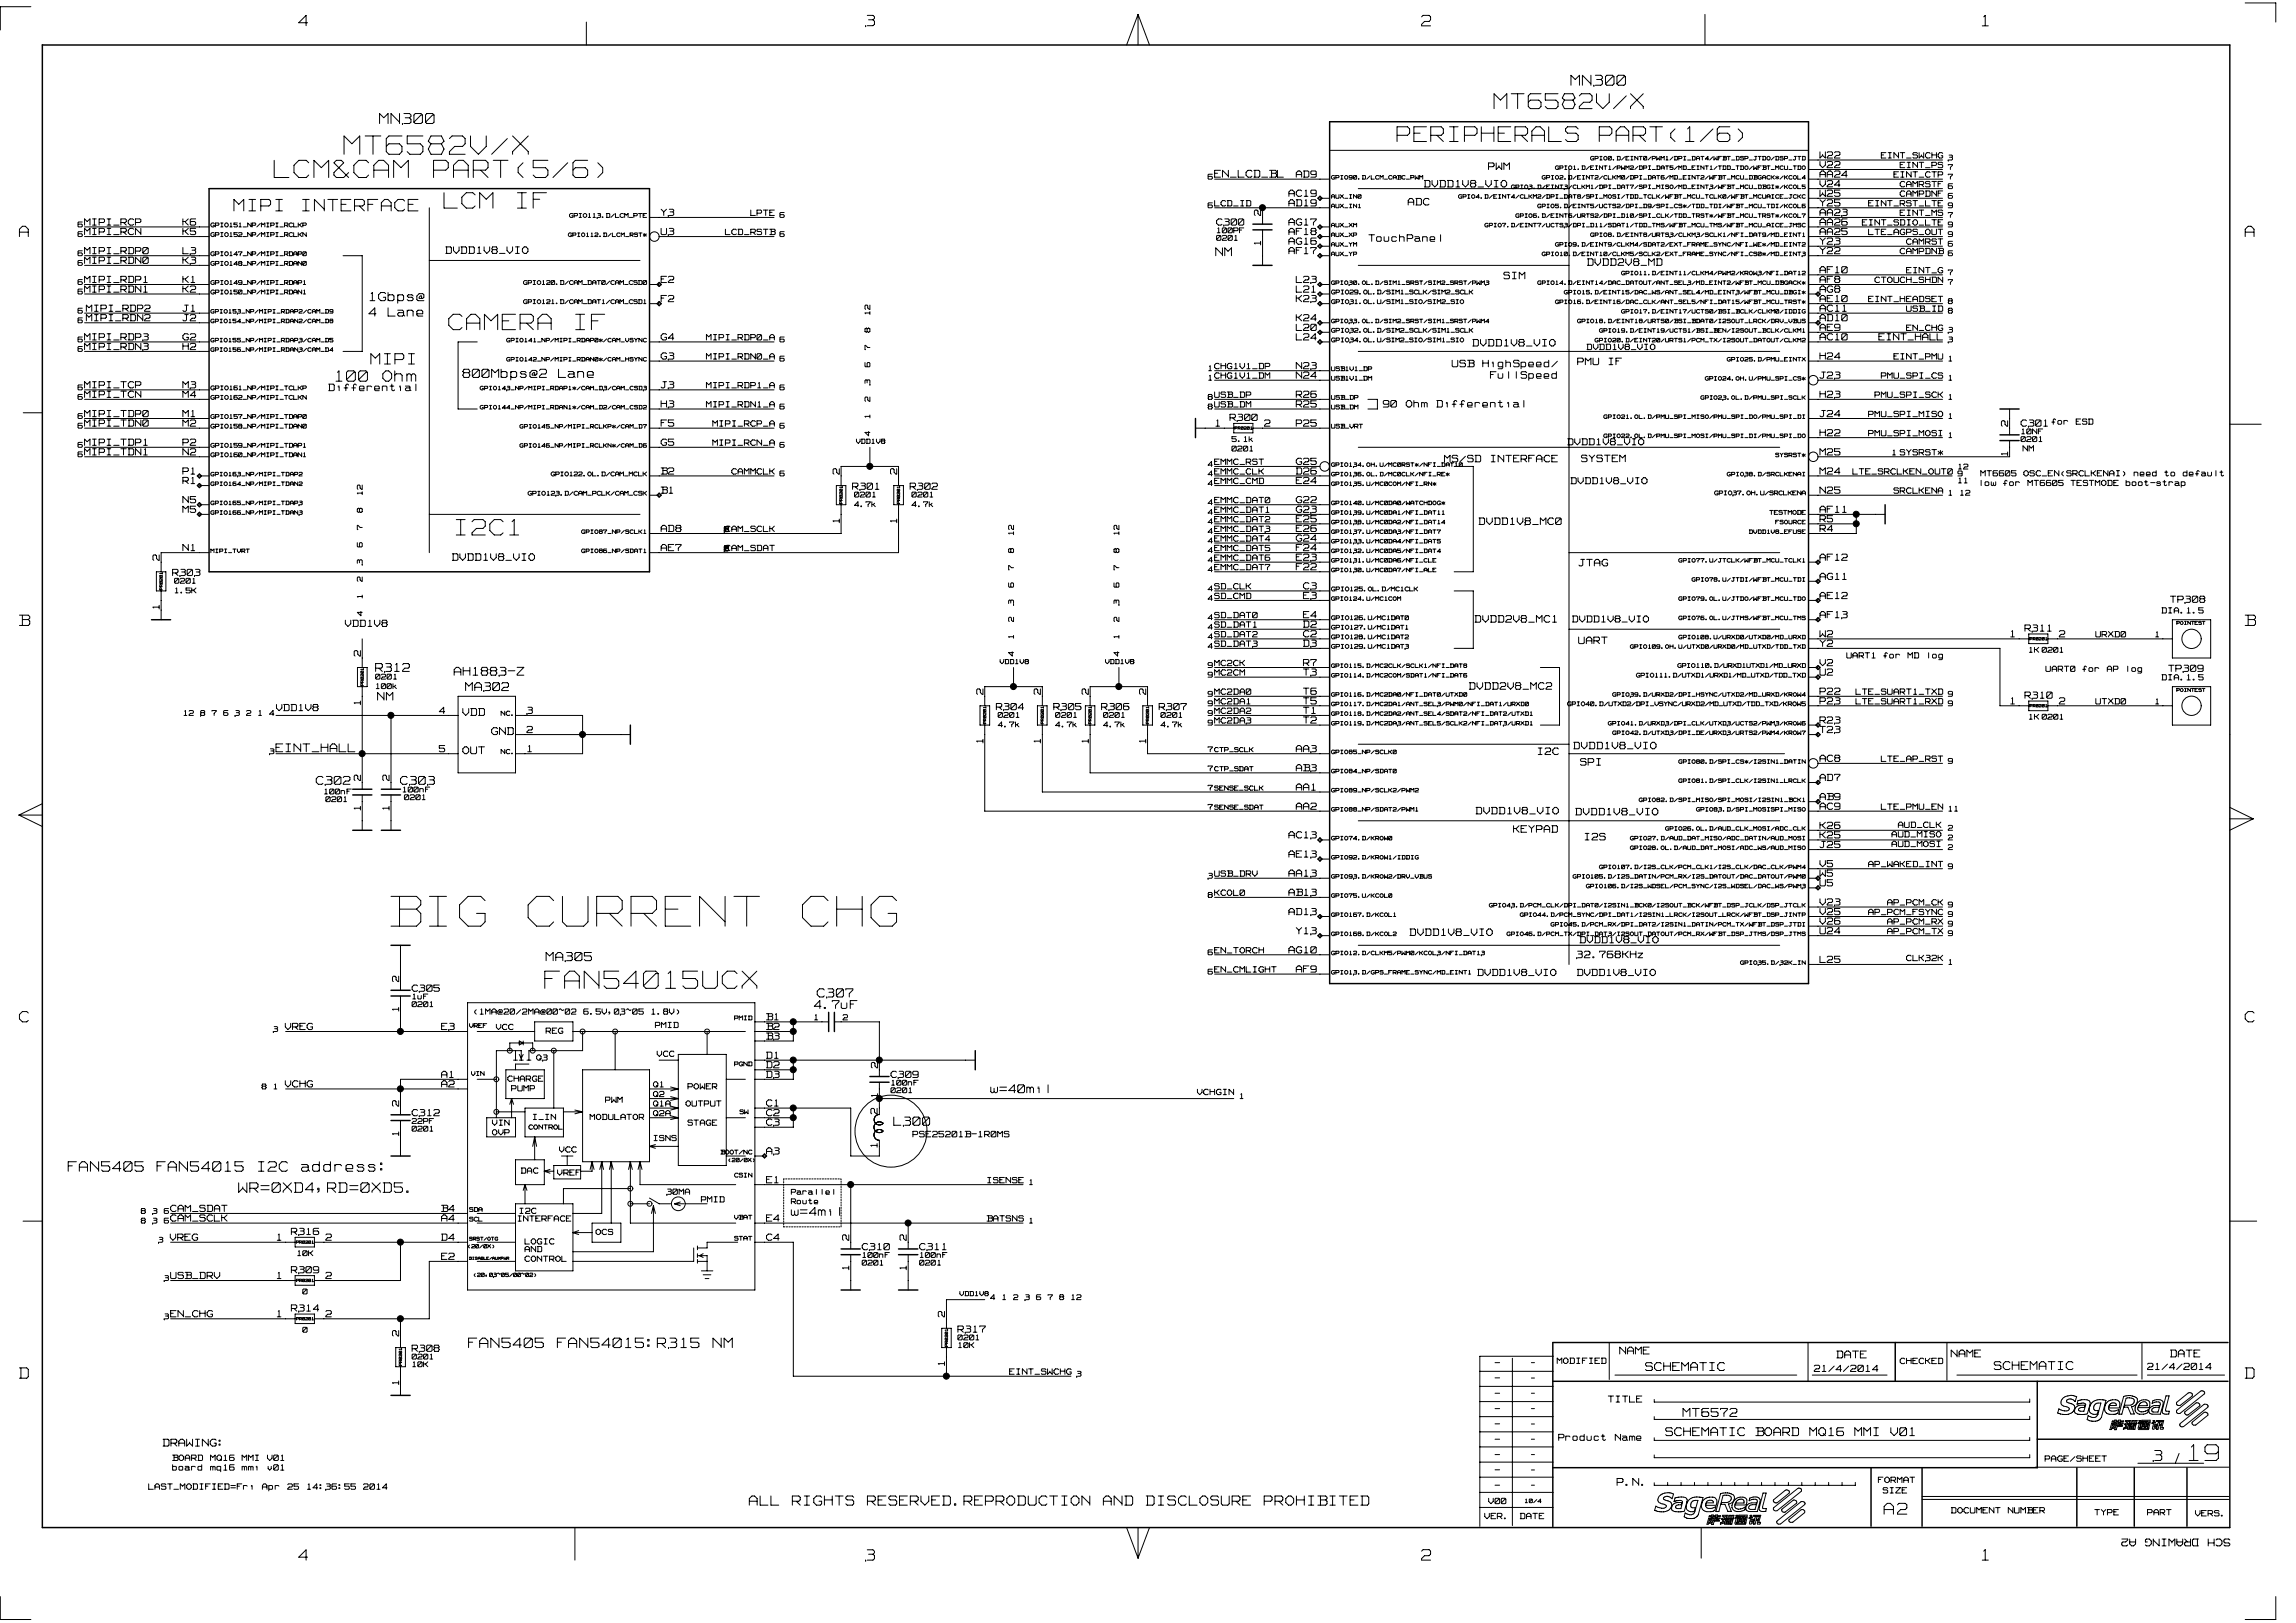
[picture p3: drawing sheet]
<svg xmlns="http://www.w3.org/2000/svg" width="297mm" height="210mm" viewBox="0 0 297 210" stroke-linecap="round" stroke-linejoin="round" font-family="sans-serif">
<defs><g id="words">
<g font-size="7.3" fill="#fff">
<text x="50.6" y="120.5">BIG CURRENT</text>
<text x="103.7" y="120.5">CHG</text>
</g>
<text font-size="4.5" fill="#fff" x="44.5" y="20.4">MT6582V/X</text>
<g font-size="4.2" fill="#fff">
<text x="35.5" y="23.4">LCM&amp;CAM</text>
<text x="56" y="23.4">PART(5/6)</text>
<text x="70.5" y="128.3">FAN54015UCX</text>
</g>
<g font-size="3.8" fill="#fff">
<text x="57.4" y="27.3">LCM</text>
<text x="66.6" y="27.3">IF</text>
<text x="58.1" y="43">CAMERA</text>
<text x="74.1" y="43">IF</text>
<text x="59" y="69.6">I2C1</text>
<text x="283.2" y="189.4">19</text>
</g>
<g font-size="3.6" fill="#fff">
<text x="193.3" y="14.4">MT6582V/X</text>
<text x="180.7" y="18.7">PERIPHERALS</text>
<text x="206.9" y="18.7">PART(1/6)</text>
</g>
<text font-size="2.8" fill="#fff" x="30.3" y="27.6">MIPI INTERFACE</text>
<text font-size="2.7" fill="#fff" x="243.8" y="196.2">A 2</text>
<g font-size="2.6" fill="#fff">
<text x="183.9" y="3.6">2</text>
<text x="256.5" y="3.6">1</text>
<text x="183.9" y="202.1">2</text>
<text x="256.5" y="202.1">1</text>
</g>
<g font-size="2.5" fill="#fff">
<text x="38.6" y="3.6">4</text>
<text x="112" y="3.6">3</text>
<text x="2.5" y="30.9">A</text>
<text x="290.5" y="30.9">A</text>
<text x="48" y="47.4">MIPI</text>
<text x="43.5" y="49.6">100</text>
<text x="49.7" y="49.6">Ohm</text>
<text x="2.5" y="81.2">B</text>
<text x="290.5" y="81.2">B</text>
<text x="2.5" y="132.5">C</text>
<text x="290.5" y="132.5">C</text>
<text x="2.5" y="178.6">D</text>
<text x="290.5" y="178.6">D</text>
<text x="38.6" y="202.1">4</text>
<text x="112" y="202.1">3</text>
</g>
<g font-size="2.4" fill="#fff">
<text x="203.2" y="11.3">MN300</text>
<text x="49.1" y="16.2">MN300</text>
<text x="278.6" y="189.2">3</text>
</g>
<g font-size="2.3" fill="#fff">
<text x="8.8" y="151.8">FAN5405</text>
<text x="20.2" y="151.8">FAN54015</text>
<text x="30.9" y="154.5">WR=0XD4,RD=0XD5.</text>
<text x="32.9" y="151.8">I2C address:</text>
<text x="60.6" y="174.6">FAN5405 FAN54015:R315</text>
<text x="91.8" y="174.6">NM</text>
<text x="96.9" y="194.9">ALL RIGHTS RESERVED.REPRODUCTION</text>
<text x="142.3" y="194.9">AND DISCLOSURE</text>
<text x="163" y="194.9">PROHIBITED</text>
</g>
<g font-size="2" fill="#fff">
<text x="47.7" y="41.1">4 Lane</text>
<text x="47.9" y="39.1">1Gbps@</text>
<text x="59.9" y="49">800Mbps@2</text>
<text x="72.2" y="49">Lane</text>
<text x="70.7" y="124.5">MA305</text>
<text x="105.7" y="129.2">C307</text>
<text x="115.6" y="145.8">L300</text>
<text x="217.7" y="183.5">MT6572</text>
<text x="288.5" y="198.9" transform="rotate(180 288.5 198.9)">SCH DRAWING A2</text>
</g>
<g font-size="1.9" fill="#fff">
<text x="157.3" y="33.3">NM</text>
<text x="48.6" y="87.1">R312</text>
<text x="58.8" y="87.5">AH1883-Z</text>
<text x="60.2" y="89.5">MA302</text>
<text x="35.7" y="97.5">EINT_HALL</text>
<text x="40.9" y="101.7">C302</text>
<text x="51.8" y="101.7">C303</text>
<text x="105.3" y="130.7">4.7uF</text>
<text x="128.2" y="141.6">w=40mil</text>
<text x="102.4" y="157.4">w=4mil</text>
<text x="212.9" y="177.5">SCHEMATIC</text>
<text x="258" y="177.4">SCHEMATIC</text>
<text x="215.5" y="185.9">SCHEMATIC</text>
<text x="227.1" y="185.9">BOARD</text>
<text x="234.1" y="185.9">MQ16 MMI V01</text>
</g>
<g font-size="1.8" fill="#fff">
<text x="163.4" y="27.9" transform="rotate(-90 163.4 27.9)">2</text>
<text x="163.4" y="31.7" transform="rotate(-90 163.4 31.7)">1</text>
<text x="260" y="58.9" transform="rotate(-90 260 58.9)">1</text>
<text x="260" y="55.1" transform="rotate(-90 260 55.1)">2</text>
<text x="108.9" y="61.3" transform="rotate(-90 108.9 61.3)">2</text>
<text x="116.3" y="61.3" transform="rotate(-90 116.3 61.3)">2</text>
<text x="108.9" y="67.6" transform="rotate(-90 108.9 67.6)">1</text>
<text x="116.3" y="67.6" transform="rotate(-90 116.3 67.6)">1</text>
<text x="20.9" y="72.5" transform="rotate(-90 20.9 72.5)">2</text>
<text x="20.9" y="78.8" transform="rotate(-90 20.9 78.8)">1</text>
<text x="46.9" y="84.9" transform="rotate(-90 46.9 84.9)">2</text>
<text x="127.4" y="89.8" transform="rotate(-90 127.4 89.8)">2</text>
<text x="134.9" y="89.8" transform="rotate(-90 134.9 89.8)">2</text>
<text x="141.1" y="89.8" transform="rotate(-90 141.1 89.8)">2</text>
<text x="148.5" y="89.8" transform="rotate(-90 148.5 89.8)">2</text>
<text x="46.9" y="91.2" transform="rotate(-90 46.9 91.2)">1</text>
<text x="48.8" y="90.8">NM</text>
<text x="46.9" y="101" transform="rotate(-90 46.9 101)">2</text>
<text x="50.6" y="101" transform="rotate(-90 50.6 101)">2</text>
<text x="127.4" y="96.1" transform="rotate(-90 127.4 96.1)">1</text>
<text x="134.9" y="96.1" transform="rotate(-90 134.9 96.1)">1</text>
<text x="141.1" y="96.1" transform="rotate(-90 141.1 96.1)">1</text>
<text x="148.5" y="96.1" transform="rotate(-90 148.5 96.1)">1</text>
<text x="46.9" y="104.8" transform="rotate(-90 46.9 104.8)">1</text>
<text x="50.6" y="104.8" transform="rotate(-90 50.6 104.8)">1</text>
<text x="51.9" y="130.8" transform="rotate(-90 51.9 130.8)">1</text>
<text x="51.9" y="127" transform="rotate(-90 51.9 127)">2</text>
<text x="51.9" y="143.1" transform="rotate(-90 51.9 143.1)">2</text>
<text x="113.8" y="142" transform="rotate(-90 113.8 142)">1</text>
<text x="113.8" y="138.2" transform="rotate(-90 113.8 138.2)">2</text>
<text x="51.9" y="146.9" transform="rotate(-90 51.9 146.9)">1</text>
<text x="113.7" y="148.4" transform="rotate(-90 113.7 148.4)">1</text>
<text x="113.7" y="144.1" transform="rotate(-90 113.7 144.1)">2</text>
<text x="110.1" y="160.5" transform="rotate(-90 110.1 160.5)">2</text>
<text x="117.5" y="160.5" transform="rotate(-90 117.5 160.5)">2</text>
<text x="110.1" y="164.3" transform="rotate(-90 110.1 164.3)">1</text>
<text x="117.5" y="164.3" transform="rotate(-90 117.5 164.3)">1</text>
<text x="51.9" y="172.8" transform="rotate(-90 51.9 172.8)">2</text>
<text x="122.5" y="170.4" transform="rotate(-90 122.5 170.4)">2</text>
<text x="51.9" y="179.1" transform="rotate(-90 51.9 179.1)">1</text>
<text x="122.5" y="176.7" transform="rotate(-90 122.5 176.7)">1</text>
</g>
<g font-size="1.7" fill="#fff">
<text x="157.1" y="23.1">EN_LCD_BL</text>
<text x="59.9" y="92.7">VDD</text>
<text x="63.6" y="95.2">GND</text>
<text x="59.9" y="97.7">OUT</text>
<text x="209.5" y="175.3">NAME</text>
<text x="237.6" y="175.8">DATE</text>
<text x="252.4" y="175.7">NAME</text>
<text x="280.8" y="175.7">DATE</text>
<text x="21.1" y="187.2">DRAWING:</text>
<text x="209.2" y="192.3">P.N.</text>
</g>
<g font-size="1.6" fill="#fff">
<text x="192.6" y="22.1">PWM</text>
<text x="182.2" y="26.7">ADC</text>
<text x="184.3" y="24.4">DVDD1V8_VIO</text>
<text x="57.7" y="33">DVDD1V8_VIO</text>
<text x="177.1" y="31.4">TouchPanel</text>
<text x="205.4" y="34.5">DVDD2V8_MD</text>
<text x="194.6" y="36.2">SIM</text>
<text x="187.9" y="47.6">USB HighSpeed/</text>
<text x="190.5" y="44.9">DVDD1V8_VIO</text>
<text x="204.1" y="47.3">PMU</text>
<text x="208" y="47.3">IF</text>
<text x="42.5" y="50.7">Differential</text>
<text x="179" y="52.8">90 Ohm Differential</text>
<text x="192.8" y="49.1">FullSpeed</text>
<text x="186.9" y="59.9">MS/SD</text>
<text x="192.7" y="59.9">INTERFACE</text>
<text x="204.6" y="59.9">SYSTEM</text>
<text x="191.3" y="68">DVDD1V8_MC0</text>
<text x="58.5" y="72.7">DVDD1V8_VIO</text>
<text x="204.3" y="73.4">JTAG</text>
<text x="190.8" y="80.7">DVDD2V8_MC1</text>
<text x="204.2" y="83.4">UART</text>
<text x="190.1" y="89.3">DVDD2V8_MC2</text>
<text x="199" y="97.8">I2C</text>
<text x="203.6" y="97">DVDD1V8_VIO</text>
<text x="204.5" y="99.2">SPI</text>
<text x="191" y="105.5">DVDD1V8_VIO</text>
<text x="195.8" y="107.8">KEYPAD</text>
<text x="203.9" y="105.6">DVDD1V8_VIO</text>
<text x="205.1" y="108.8">I2S</text>
<text x="182.4" y="121.2">DVDD1V8_VIO</text>
<text x="204" y="124.1">32.768KHz</text>
</g>
<g font-size="1.5" fill="#fff">
<text x="167.7" y="23.1">AD9</text>
<text x="235.5" y="23.1">AA24</text>
<text x="235.5" y="21.8">V22</text>
<text x="235.5" y="20.6">W22</text>
<text x="10.9" y="29.3">MIPI_RCP</text>
<text x="23.7" y="29.3">K6</text>
<text x="85.5" y="28">Y3</text>
<text x="157.4" y="29.3">C300</text>
<text x="166.7" y="29.3">AG17</text>
<text x="166.7" y="26.8">AD19</text>
<text x="166.7" y="25.5">AC19</text>
<text x="235.5" y="29.3">AA26</text>
<text x="235.5" y="28">AA23</text>
<text x="235.5" y="26.8">Y25</text>
<text x="235.5" y="25.5">W25</text>
<text x="235.5" y="24.3">V24</text>
<text x="10.9" y="30.5">MIPI_RCN</text>
<text x="10.9" y="33">MIPI_RDP0</text>
<text x="10.9" y="34.2">MIPI_RDN0</text>
<text x="23.7" y="33">L3</text>
<text x="23.7" y="34.2">K3</text>
<text x="23.7" y="30.5">K5</text>
<text x="85.5" y="30.5">U3</text>
<text x="166.7" y="33">AF17</text>
<text x="166.7" y="31.7">AG16</text>
<text x="166.7" y="30.5">AF18</text>
<text x="235.5" y="31.7">Y23</text>
<text x="235.5" y="30.5">AA25</text>
<text x="235.5" y="35.5">AF10</text>
<text x="235.5" y="33">Y22</text>
<text x="10.9" y="36.7">MIPI_RDP1</text>
<text x="10.9" y="38">MIPI_RDN1</text>
<text x="11.2" y="41.7">MIPI_RDN2</text>
<text x="11.2" y="40.4">MIPI_RDP2</text>
<text x="23.7" y="41.7">J2</text>
<text x="23.7" y="38">K2</text>
<text x="23.7" y="40.4">J1</text>
<text x="23.7" y="36.7">K1</text>
<text x="85.5" y="39.2">F2</text>
<text x="85.5" y="36.7">E2</text>
<text x="167.7" y="41.7">K24</text>
<text x="167.7" y="36.7">L23</text>
<text x="167.7" y="39.2">K23</text>
<text x="167.7" y="38">L21</text>
<text x="235.5" y="41.7">AD10</text>
<text x="235.5" y="40.4">AC11</text>
<text x="235.5" y="39.2">AE10</text>
<text x="235.5" y="38">AG8</text>
<text x="235.5" y="36.7">AF8</text>
<text x="10.9" y="44.1">MIPI_RDP3</text>
<text x="10.9" y="45.4">MIPI_RDN3</text>
<text x="23.7" y="45.4">H2</text>
<text x="23.7" y="44.1">G2</text>
<text x="85.5" y="44.1">G4</text>
<text x="85.5" y="46.6">G3</text>
<text x="167.7" y="44.1">L24</text>
<text x="167.7" y="42.9">L20</text>
<text x="167.7" y="47.9">N23</text>
<text x="235.5" y="44.1">AC10</text>
<text x="235.5" y="42.9">AE9</text>
<text x="235.5" y="46.6">H24</text>
<text x="243.1" y="44.1">EINT_HALL</text>
<text x="10.9" y="50.3">MIPI_TCP</text>
<text x="10.9" y="51.6">MIPI_TCN</text>
<text x="23.7" y="50.3">M3</text>
<text x="23.7" y="51.6">M4</text>
<text x="85.5" y="50.3">J3</text>
<text x="85.5" y="52.8">H3</text>
<text x="167.7" y="51.6">R26</text>
<text x="167.7" y="52.8">R25</text>
<text x="167.7" y="49.1">N24</text>
<text x="235.5" y="51.6">H23</text>
<text x="235.5" y="49.1">J23</text>
<text x="10.9" y="54.1">MIPI_TDP0</text>
<text x="10.9" y="55.3">MIPI_TDN0</text>
<text x="10.9" y="57.8">MIPI_TDP1</text>
<text x="10.9" y="59">MIPI_TDN1</text>
<text x="23.7" y="57.8">P2</text>
<text x="23.7" y="54.1">M1</text>
<text x="23.7" y="59">N2</text>
<text x="23.7" y="55.3">M2</text>
<text x="85.5" y="55.3">F5</text>
<text x="85.5" y="57.8">G5</text>
<text x="157.3" y="55.3">1</text>
<text x="159.1" y="54.5">R300</text>
<text x="163.6" y="55.3">2</text>
<text x="167.7" y="55.3">P25</text>
<text x="202.8" y="57.7">DVDD1V8_VIO</text>
<text x="235.5" y="59">M25</text>
<text x="235.5" y="56.5">H22</text>
<text x="235.5" y="54.1">J24</text>
<text x="261.5" y="55.3">C301</text>
<text x="23.7" y="65.2">N5</text>
<text x="23.7" y="61.5">P1</text>
<text x="23.7" y="62.7">R1</text>
<text x="85.5" y="64">B1</text>
<text x="85.5" y="61.5">B2</text>
<text x="110.3" y="63.5">R301</text>
<text x="117.7" y="63.5">R302</text>
<text x="167.7" y="60.2">G25</text>
<text x="167.7" y="65.2">G22</text>
<text x="167.7" y="62.7">E24</text>
<text x="167.7" y="61.5">D26</text>
<text x="203.2" y="62.7">DVDD1V8_VIO</text>
<text x="235.5" y="61.5">M24</text>
<text x="235.5" y="64">N25</text>
<text x="23.7" y="71.4">N1</text>
<text x="23.7" y="66.4">M5</text>
<text x="85.5" y="71.4">AE7</text>
<text x="85.5" y="68.9">AD8</text>
<text x="167.7" y="71.4">F24</text>
<text x="167.7" y="70.2">G24</text>
<text x="167.7" y="68.9">E26</text>
<text x="167.7" y="67.7">E25</text>
<text x="167.7" y="66.4">G23</text>
<text x="235.5" y="66.4">AF11</text>
<text x="235.5" y="67.7">R5</text>
<text x="235.5" y="68.9">R4</text>
<text x="22.3" y="74.6">R303</text>
<text x="167.7" y="73.9">F22</text>
<text x="167.7" y="72.6">E23</text>
<text x="168.6" y="77.6">E3</text>
<text x="168.6" y="76.3">C3</text>
<text x="235.5" y="75.1">AG11</text>
<text x="235.5" y="72.6">AF12</text>
<text x="235.5" y="77.6">AE12</text>
<text x="44.7" y="81.2">VDD1V8</text>
<text x="168.6" y="83.8">D3</text>
<text x="168.6" y="82.5">C2</text>
<text x="168.6" y="81.3">D2</text>
<text x="168.6" y="80.1">E4</text>
<text x="203.4" y="80.6">DVDD1V8_VIO</text>
<text x="235.5" y="83.8">Y2</text>
<text x="235.5" y="82.5">W2</text>
<text x="235.5" y="80.1">AF13</text>
<text x="260.1" y="82.5">1</text>
<text x="262" y="81.8">R311</text>
<text x="266.4" y="82.5">2</text>
<text x="280.8" y="78.1">TP308</text>
<text x="168.6" y="90">T6</text>
<text x="168.6" y="87.5">T3</text>
<text x="168.6" y="86.3">R7</text>
<text x="235.5" y="87.5">U2</text>
<text x="235.5" y="86.3">V2</text>
<text x="235.5" y="90">P22</text>
<text x="280.6" y="87">TP309</text>
<text x="35.8" y="92.1">VDD1V8</text>
<text x="56.8" y="92.5">4</text>
<text x="68.2" y="94.9">2</text>
<text x="68.2" y="92.5">3</text>
<text x="128.9" y="92">R304</text>
<text x="136.3" y="92">R305</text>
<text x="142.5" y="92">R306</text>
<text x="150" y="92">R307</text>
<text x="168.6" y="93.7">T2</text>
<text x="168.6" y="92.5">T1</text>
<text x="168.6" y="91.2">T5</text>
<text x="235.5" y="94.9">T23</text>
<text x="235.5" y="91.2">P23</text>
<text x="235.5" y="93.7">R23</text>
<text x="260.1" y="91.2">1</text>
<text x="262" y="90.5">R310</text>
<text x="266.4" y="91.2">2</text>
<text x="56.8" y="97.4">5</text>
<text x="68.3" y="97.4">1</text>
<text x="167.7" y="99.9">AB3</text>
<text x="167.7" y="97.4">AA3</text>
<text x="235.5" y="101.1">AD7</text>
<text x="235.5" y="98.7">AC8</text>
<text x="167.7" y="104.9">AA2</text>
<text x="167.7" y="102.4">AA1</text>
<text x="235.5" y="104.9">AC9</text>
<text x="235.5" y="103.6">AB9</text>
<text x="235.5" y="107.3">K26</text>
<text x="166.7" y="113.5">AA13</text>
<text x="166.7" y="111">AE13</text>
<text x="166.7" y="108.6">AC13</text>
<text x="235.5" y="113.5">W5</text>
<text x="235.5" y="112.3">V5</text>
<text x="235.5" y="109.8">J25</text>
<text x="235.5" y="108.6">K25</text>
<text x="166.7" y="118.5">AD13</text>
<text x="166.7" y="116">AB13</text>
<text x="235.5" y="114.8">U5</text>
<text x="235.5" y="118.5">V25</text>
<text x="235.5" y="119.7">V26</text>
<text x="235.5" y="117.2">V23</text>
<text x="166.7" y="123.4">AG10</text>
<text x="167.7" y="121">Y13</text>
<text x="167.7" y="125.9">AF9</text>
<text x="204.4" y="122.1">DVDD1V8_VIO</text>
<text x="235.5" y="124.7">L25</text>
<text x="235.5" y="121">U24</text>
<text x="53.3" y="128.4">C305</text>
<text x="191.2" y="126.4">DVDD1V8_VIO</text>
<text x="204.1" y="126.4">DVDD1V8_VIO</text>
<text x="36.9" y="133.3">VREG</text>
<text x="57.1" y="133.3">E3</text>
<text x="99.2" y="134.6">B3</text>
<text x="99.2" y="133.3">B2</text>
<text x="99.2" y="132.1">B1</text>
<text x="99.2" y="137.1">D1</text>
<text x="36.9" y="140.8">VCHG</text>
<text x="57.1" y="140.8">A2</text>
<text x="57.1" y="139.6">A1</text>
<text x="99.2" y="143.3">C1</text>
<text x="99.2" y="139.6">D3</text>
<text x="99.2" y="138.3">D2</text>
<text x="115.3" y="139.6">C309</text>
<text x="53.3" y="144.5">C312</text>
<text x="99.2" y="145.7">C3</text>
<text x="99.2" y="144.5">C2</text>
<text x="99.2" y="149.5">A3</text>
<text x="99.2" y="153.2">E1</text>
<text x="22" y="160.6">VREG</text>
<text x="22.1" y="158.1">CAM_SCLK</text>
<text x="22.1" y="156.9">CAM_SDAT</text>
<text x="35.9" y="160.6">1</text>
<text x="37.7" y="159.9">R316</text>
<text x="42.2" y="160.6">2</text>
<text x="57.1" y="160.6">D4</text>
<text x="57.1" y="156.9">B4</text>
<text x="57.1" y="158.1">A4</text>
<text x="99.2" y="158.1">E4</text>
<text x="99.2" y="160.6">C4</text>
<text x="111.5" y="161.8">C310</text>
<text x="119" y="161.8">C311</text>
<text x="22.1" y="165.6">USB_DRV</text>
<text x="35.9" y="165.6">1</text>
<text x="37.7" y="164.8">R309</text>
<text x="42.2" y="165.6">2</text>
<text x="57.1" y="163.1">E2</text>
<text x="22.1" y="170.5">EN_CHG</text>
<text x="35.9" y="170.5">1</text>
<text x="37.7" y="169.8">R314</text>
<text x="42.2" y="170.5">2</text>
<text x="123.9" y="172.5">R317</text>
<text x="53.3" y="175">R308</text>
<text x="234.7" y="177.6">21/4/2014</text>
<text x="277.8" y="177.3">21/4/2014</text>
<text x="208.1" y="181.5">TITLE</text>
<text x="201.7" y="186.5">Product</text>
<text x="208.9" y="186.5">Name</text>
</g>
<g font-size="1.4" fill="#fff">
<text x="112.8" y="40.7" transform="rotate(-90 112.8 40.7)">12</text>
<text x="112.8" y="47.5" transform="rotate(-90 112.8 47.5)">6</text>
<text x="112.8" y="45.2" transform="rotate(-90 112.8 45.2)">7</text>
<text x="112.8" y="43" transform="rotate(-90 112.8 43)">8</text>
<text x="112.8" y="51.9" transform="rotate(-90 112.8 51.9)">2</text>
<text x="112.8" y="49.7" transform="rotate(-90 112.8 49.7)">3</text>
<text x="112.8" y="56.4" transform="rotate(-90 112.8 56.4)">4</text>
<text x="112.8" y="54.1" transform="rotate(-90 112.8 54.1)">1</text>
<text x="47.1" y="64" transform="rotate(-90 47.1 64)">12</text>
<text x="47.1" y="70.8" transform="rotate(-90 47.1 70.8)">6</text>
<text x="47.1" y="68.5" transform="rotate(-90 47.1 68.5)">7</text>
<text x="47.1" y="66.3" transform="rotate(-90 47.1 66.3)">8</text>
<text x="131.3" y="71.5" transform="rotate(-90 131.3 71.5)">8</text>
<text x="131.3" y="69.2" transform="rotate(-90 131.3 69.2)">12</text>
<text x="145" y="71.5" transform="rotate(-90 145 71.5)">8</text>
<text x="145" y="69.2" transform="rotate(-90 145 69.2)">12</text>
<text x="47.1" y="77.4" transform="rotate(-90 47.1 77.4)">1</text>
<text x="47.1" y="75.2" transform="rotate(-90 47.1 75.2)">2</text>
<text x="47.1" y="73" transform="rotate(-90 47.1 73)">3</text>
<text x="131.3" y="76" transform="rotate(-90 131.3 76)">6</text>
<text x="131.3" y="73.7" transform="rotate(-90 131.3 73.7)">7</text>
<text x="145" y="76" transform="rotate(-90 145 76)">6</text>
<text x="145" y="73.7" transform="rotate(-90 145 73.7)">7</text>
<text x="47.1" y="79.7" transform="rotate(-90 47.1 79.7)">4</text>
<text x="131.3" y="82.6" transform="rotate(-90 131.3 82.6)">1</text>
<text x="131.3" y="80.4" transform="rotate(-90 131.3 80.4)">2</text>
<text x="131.3" y="78.2" transform="rotate(-90 131.3 78.2)">3</text>
<text x="145" y="82.6" transform="rotate(-90 145 82.6)">1</text>
<text x="145" y="80.4" transform="rotate(-90 145 80.4)">2</text>
<text x="145" y="78.2" transform="rotate(-90 145 78.2)">3</text>
<text x="131.3" y="84.9" transform="rotate(-90 131.3 84.9)">4</text>
<text x="145" y="84.9" transform="rotate(-90 145 84.9)">4</text>
</g>
<g font-size="1.3" fill="#fff">
<text x="243.4" y="20.6">EINT_SWCHG 3</text>
<text x="245" y="23.1">EINT_CTP 7</text>
<text x="245.8" y="21.8">EINT_PS 7</text>
<text x="97.1" y="28">LPTE</text>
<text x="240.9" y="29.3">EINT_SDIO_LTE</text>
<text x="241.7" y="26.8">EINT_RST_LTE</text>
<text x="245.8" y="28">EINT_MS 7</text>
<text x="245.8" y="25.5">CAMPDNF 6</text>
<text x="245.8" y="24.3">CAMRSTF 6</text>
<text x="93.8" y="30.5">LCD_RSTB 6</text>
<text x="241.7" y="30.5">LTE_AGPS_OUT</text>
<text x="245.8" y="33">CAMPDNB 6</text>
<text x="246.7" y="31.7">CAMRST</text>
<text x="246.7" y="35.5">EINT_G</text>
<text x="241.7" y="39.2">EINT_HEADSET</text>
<text x="242.6" y="36.7">CTOUCH_SHDN</text>
<text x="246.7" y="40.4">USB_ID</text>
<text x="91.4" y="44.1">MIPI_RDP0_A</text>
<text x="91.4" y="46.6">MIPI_RDN0_A</text>
<text x="205.3" y="45.4">DVDD1V8_VIO</text>
<text x="245" y="46.6">EINT_PMU 1</text>
<text x="246.7" y="42.9">EN_CHG</text>
<text x="91.4" y="52.8">MIPI_RDN1_A</text>
<text x="91.4" y="50.3">MIPI_RDP1_A</text>
<text x="242.6" y="51.6">PMU_SPI_SCK</text>
<text x="243.4" y="49.1">PMU_SPI_CS</text>
<text x="92.2" y="55.3">MIPI_RCP_A 6</text>
<text x="92.2" y="57.8">MIPI_RCN_A 6</text>
<text x="241.7" y="54.1">PMU_SPI_MISO</text>
<text x="241.7" y="56.5">PMU_SPI_MOSI</text>
<text x="261.7" y="58.5">NM</text>
<text x="265.4" y="55">for</text>
<text x="268.6" y="55">ESD</text>
<text x="94.7" y="61.5">CAMMCLK 6</text>
<text x="239.7" y="61.5">LTE_SRCLKEN_OUT0</text>
<text x="245" y="64">SRCLKENA 1</text>
<text x="256.3" y="61.7">MT6605 OSC_EN(SRCLKENAI) need to default</text>
<text x="256.3" y="62.9">low</text>
<text x="259.4" y="62.9">for</text>
<text x="262.6" y="62.9">MT6605</text>
<text x="268" y="62.9">TESTMODE</text>
<text x="275.1" y="62.9">boot-strap</text>
<text x="271.1" y="82.6">URXD0</text>
<text x="278.9" y="82.5">1</text>
<text x="279.7" y="79.4">DIA.1.5</text>
<text x="238.9" y="85.3">UART1</text>
<text x="240.1" y="90">LTE_SUART1_TXD</text>
<text x="243.6" y="85.3">for</text>
<text x="246.8" y="85.3">MD log</text>
<text x="264.7" y="87">UART0</text>
<text x="269.4" y="87">for</text>
<text x="272.5" y="87">AP log</text>
<text x="279.7" y="88.1">DIA.1.5</text>
<text x="240.1" y="91.2">LTE_SUART1_RXD</text>
<text x="271.1" y="91.2">UTXD0</text>
<text x="278.9" y="91.2">1</text>
<text x="243.4" y="98.7">LTE_AP_RST 9</text>
<text x="243.4" y="104.9">LTE_PMU_EN</text>
<text x="245.6" y="107.2">AUD_CLK</text>
<text x="241.7" y="112.3">AP_WAKED_INT</text>
<text x="244.8" y="109.7">AUD_MOSI</text>
<text x="244.8" y="108.4">AUD_MISO</text>
<text x="241.7" y="118.5">AP_PCM_FSYNC</text>
<text x="244.2" y="117.2">AP_PCM_CK 9</text>
<text x="244.2" y="119.7">AP_PCM_RX 9</text>
<text x="244.2" y="121">AP_PCM_TX 9</text>
<text x="246.7" y="124.4">CLK32K</text>
<text x="61.4" y="131.3">(1MA@20/2MA@00~02</text>
<text x="75.5" y="131.3">6.5V,03~05</text>
<text x="84.1" y="131.3">1.8V)</text>
<text x="64.2" y="133.3">VCC</text>
<text x="69.4" y="137.3">Q3</text>
<text x="70.7" y="133.8">REG</text>
<text x="84.8" y="133.1">PMID</text>
<text x="85" y="136.8">VCC</text>
<text x="105.4" y="132.1">1</text>
<text x="109.1" y="132.1">2</text>
<text x="65.7" y="140">CHARGE</text>
<text x="66.2" y="141.3">PUMP</text>
<text x="78.3" y="142.7">PWM</text>
<text x="84.5" y="143.2">Q1A</text>
<text x="84.5" y="140.8">Q1</text>
<text x="84.5" y="142">Q2</text>
<text x="88.7" y="143.2">OUTPUT</text>
<text x="89" y="141">POWER</text>
<text x="154.9" y="141.8">VCHGIN</text>
<text x="63.7" y="147">OVP</text>
<text x="63.7" y="145.7">VIN</text>
<text x="69" y="145">I_IN</text>
<text x="72.4" y="149.2">VCC</text>
<text x="76.3" y="145">MODULATOR</text>
<text x="84.5" y="144.5">Q2A</text>
<text x="84.6" y="147.7">ISNS</text>
<text x="89" y="145.7">STAGE</text>
<text x="118.1" y="147.2">PSE25201B-1R0MS</text>
<text x="67.4" y="151.9">DAC</text>
<text x="72.1" y="152.2">VREF</text>
<text x="86.3" y="154.6">30MA</text>
<text x="90.7" y="155.6">PMID</text>
<text x="127.8" y="153.2">ISENSE</text>
<text x="67" y="158.1">INTERFACE</text>
<text x="67.3" y="157.1">I2C</text>
<text x="67.9" y="161.1">LOGIC</text>
<text x="77.1" y="159.9">OCS</text>
<text x="127.7" y="158.1">BATSNS</text>
<text x="67.9" y="163.3">CONTROL</text>
<text x="67.9" y="162.1">AND</text>
<text x="130.6" y="177.9">EINT_SWCHG 3</text>
<text x="193.4" y="178.8">-</text>
<text x="201.5" y="176.6">MODIFIED</text>
<text x="245.8" y="176.6">CHECKED</text>
<text x="193.4" y="180.8">-</text>
<text x="193.4" y="184.8">-</text>
<text x="22.3" y="190.4">board mq16 mmi v01</text>
<text x="22.3" y="189.1">BOARD MQ16 MMI V01</text>
<text x="193.4" y="186.8">-</text>
<text x="193.4" y="190.7">-</text>
<text x="243" y="192">FORMAT</text>
<text x="264.6" y="189.2">PAGE/SHEET</text>
<text x="19.2" y="192.8">LAST_MODIFIED=Fri</text>
<text x="33.7" y="192.8">Apr 25 14:36:55</text>
<text x="46.6" y="192.8">2014</text>
<text x="192.1" y="196.6">VER.</text>
<text x="192.6" y="194.7">V00</text>
<text x="193.4" y="192.7">-</text>
<text x="196.7" y="196.6">DATE</text>
<text x="243.6" y="193.3">SIZE</text>
<text x="252.5" y="195.9">DOCUMENT</text>
<text x="259.7" y="195.9">NUMBER</text>
<text x="271" y="196.2">TYPE</text>
<text x="277.8" y="196.2">PART</text>
<text x="284" y="196.3">VERS.</text>
</g>
<g font-size="1.2" fill="#fff">
<text x="156.3" y="23.3">6</text>
<text x="10.1" y="29.5">6</text>
<text x="100.9" y="28.3">6</text>
<text x="156.3" y="27">6 LCD_ID</text>
<text x="252" y="27">9</text>
<text x="252" y="29.5">9</text>
<text x="10.1" y="30.8">6</text>
<text x="10.1" y="33.2">6</text>
<text x="10.1" y="34.5">6</text>
<text x="157.4" y="31.2">0201</text>
<text x="157.5" y="30.3">100PF</text>
<text x="252" y="32">6</text>
<text x="252" y="30.8">9</text>
<text x="252" y="35.7">7</text>
<text x="10.1" y="37">6</text>
<text x="10.1" y="38.2">6</text>
<text x="10.1" y="41.9">6</text>
<text x="10.1" y="40.7">6</text>
<text x="252" y="39.4">8</text>
<text x="252" y="40.7">8</text>
<text x="252" y="37">7</text>
<text x="10.1" y="44.4">6</text>
<text x="10.1" y="45.6">6</text>
<text x="100.9" y="44.4">6</text>
<text x="100.9" y="46.9">6</text>
<text x="252" y="44.4">3</text>
<text x="252" y="43.1">3</text>
<text x="10.1" y="50.6">6</text>
<text x="10.1" y="51.8">6</text>
<text x="100.9" y="50.6">6</text>
<text x="100.9" y="53.1">6</text>
<text x="156.3" y="51.8">8 USB_DP</text>
<text x="156.3" y="53.1">8 USB_DM</text>
<text x="156.4" y="48.1">1 CHG1V1_DP</text>
<text x="156.4" y="49.3">1 CHG1V1_DM</text>
<text x="252.1" y="49.3">1</text>
<text x="252.1" y="51.8">1</text>
<text x="10.1" y="54.3">6</text>
<text x="10.1" y="55.5">6</text>
<text x="10.1" y="58">6</text>
<text x="10.1" y="59.2">6</text>
<text x="159.4" y="58.5">0201</text>
<text x="159.4" y="57.3">5.1k</text>
<text x="244.9" y="59">1 SYSRST*</text>
<text x="252.1" y="54.3">1</text>
<text x="252.1" y="56.8">1</text>
<text x="261.5" y="57.3">0201</text>
<text x="261.6" y="56.3">10NF</text>
<text x="110.6" y="65.7">4.7k</text>
<text x="110.6" y="64.5">0201</text>
<text x="118" y="65.7">4.7k</text>
<text x="118" y="64.5">0201</text>
<text x="156.3" y="63">4 EMMC_CMD</text>
<text x="156.3" y="61.7">4 EMMC_CLK</text>
<text x="156.3" y="60.5">4 EMMC_RST</text>
<text x="156.3" y="65.4">4 EMMC_DAT0</text>
<text x="253.3" y="61.7">9</text>
<text x="253.4" y="62.6">11</text>
<text x="253.4" y="60.8">12</text>
<text x="253.6" y="64.2">12</text>
<text x="93.7" y="71.4">6CAM_SDAT</text>
<text x="93.7" y="71.4">3</text>
<text x="93.7" y="71.4">8</text>
<text x="93.7" y="68.9">6CAM_SCLK</text>
<text x="93.7" y="68.9">3</text>
<text x="93.7" y="68.9">8</text>
<text x="156.3" y="66.7">4 EMMC_DAT1</text>
<text x="156.3" y="67.9">4 EMMC_DAT2</text>
<text x="156.3" y="71.6">4 EMMC_DAT5</text>
<text x="156.3" y="69.2">4 EMMC_DAT3</text>
<text x="156.3" y="70.4">4 EMMC_DAT4</text>
<text x="22.6" y="75.6">0201</text>
<text x="22.7" y="76.9">1.5K</text>
<text x="156.3" y="74.1">4 EMMC_DAT7</text>
<text x="156.3" y="72.9">4 EMMC_DAT6</text>
<text x="156.3" y="76.6">4 SD_CLK</text>
<text x="156.3" y="77.8">4 SD_CMD</text>
<text x="156.3" y="81.6">4 SD_DAT1</text>
<text x="156.3" y="82.8">4 SD_DAT2</text>
<text x="156.3" y="80.3">4 SD_DAT0</text>
<text x="48.6" y="88">0201</text>
<text x="48.7" y="89.2">100k</text>
<text x="156.3" y="86.5">9 MC2CK</text>
<text x="156.3" y="87.8">9 MC2CM</text>
<text x="156.3" y="84">4 SD_DAT3</text>
<text x="262.5" y="84.5">1K 0201</text>
<text x="23.8" y="92.7">12</text>
<text x="25.9" y="92.7">8</text>
<text x="27.4" y="92.7">7</text>
<text x="28.9" y="92.7">6</text>
<text x="30.4" y="92.7">3</text>
<text x="31.9" y="92.7">2</text>
<text x="33.5" y="92.7">1</text>
<text x="34.9" y="92.7">4</text>
<text x="129.1" y="93">0201</text>
<text x="129.1" y="94.2">4.7k</text>
<text x="136.6" y="93">0201</text>
<text x="136.6" y="94.2">4.7k</text>
<text x="142.8" y="93">0201</text>
<text x="142.8" y="94.2">4.7k</text>
<text x="150.2" y="93">0201</text>
<text x="150.2" y="94.2">4.7k</text>
<text x="156.3" y="94">9 MC2DA3</text>
<text x="156.3" y="90.2">9 MC2DA0</text>
<text x="156.3" y="91.5">9 MC2DA1</text>
<text x="156.3" y="92.7">9 MC2DA2</text>
<text x="252" y="91.5">9</text>
<text x="252" y="90.2">9</text>
<text x="262.5" y="93.2">1K 0201</text>
<text x="34.9" y="97.7">3</text>
<text x="156.3" y="97.4">7</text>
<text x="156.3" y="99.9">7</text>
<text x="42" y="102.9">100nF</text>
<text x="42.2" y="103.9">0201</text>
<text x="52.2" y="102.6">100nF</text>
<text x="52.3" y="103.6">0201</text>
<text x="156.3" y="102.4">7</text>
<text x="156.3" y="104.9">7</text>
<text x="252" y="107.6">2</text>
<text x="252.1" y="105.1">11</text>
<text x="156.3" y="113.8">3 USB_DRV</text>
<text x="252" y="112.5">9</text>
<text x="252" y="110.1">2</text>
<text x="252" y="108.8">2</text>
<text x="156.3" y="116.2">8 KCOL0</text>
<text x="252" y="118.7">9</text>
<text x="156.3" y="123.7">6 EN_TORCH</text>
<text x="252.1" y="124.9">1</text>
<text x="53.3" y="130.4">0201</text>
<text x="53.4" y="129.4">1uF</text>
<text x="156.3" y="126.2">6 EN_CMLIGHT</text>
<text x="35.4" y="133.6">3</text>
<text x="33.9" y="141">8</text>
<text x="35.5" y="141">1</text>
<text x="115.3" y="141.5">0201</text>
<text x="115.4" y="140.5">100nF</text>
<text x="160.4" y="142.3">1</text>
<text x="53.3" y="145.5">22PF</text>
<text x="53.3" y="146.5">0201</text>
<text x="102.4" y="154.7">Parallel</text>
<text x="102.4" y="155.9">Route</text>
<text x="133.2" y="153.4">1</text>
<text x="18.3" y="158.4">8</text>
<text x="18.3" y="157.1">8</text>
<text x="19.7" y="158.4">3</text>
<text x="19.7" y="157.1">3</text>
<text x="20.5" y="160.9">3</text>
<text x="21.2" y="158.4">6</text>
<text x="21.2" y="157.1">6</text>
<text x="133.2" y="158.4">1</text>
<text x="21.2" y="165.8">3</text>
<text x="38.5" y="162.6">10K</text>
<text x="39.2" y="167.6">0</text>
<text x="111.5" y="163.8">0201</text>
<text x="111.6" y="162.8">100nF</text>
<text x="119" y="163.8">0201</text>
<text x="119.1" y="162.8">100nF</text>
<text x="21.3" y="170.8">3</text>
<text x="39.2" y="172.5">0</text>
<text x="123.9" y="173.5">0201</text>
<text x="128.1" y="168.3">4</text>
<text x="129.7" y="168.3">1</text>
<text x="131.1" y="168.3">2</text>
<text x="132.6" y="168.3">3</text>
<text x="134.1" y="168.3">6</text>
<text x="135.6" y="168.3">7</text>
<text x="137.1" y="168.3">8</text>
<text x="138.6" y="168.3">12</text>
<text x="53.3" y="176">0201</text>
<text x="53.4" y="177">10K</text>
<text x="124" y="174.5">10K</text>
</g>
<g font-size="1" fill="#fff">
<text x="27.3" y="29.4">GPIO151_NP/MIPI_RCLKP</text>
<text x="73.7" y="28.2">GPIO113.D/LCM_PTE</text>
<text x="27.3" y="30.7">GPIO152_NP/MIPI_RCLKN</text>
<text x="27.3" y="34.4">GPIO148_NP/MIPI_RDAN0</text>
<text x="27.3" y="33.2">GPIO147_NP/MIPI_RDAP0</text>
<text x="27.3" y="38.1">GPIO150_NP/MIPI_RDAN1</text>
<text x="27.3" y="36.9">GPIO149_NP/MIPI_RDAP1</text>
<text x="67.7" y="36.9">GPIO120.D/CAM_DAT0/CAM_CSD0</text>
<text x="67.7" y="39.4">GPIO121.D/CAM_DAT1/CAM_CSD1</text>
<text x="172.3" y="39.4">GPIO31.OL.U/SIM1_SIO/SIM2_SIO</text>
<text x="172.3" y="38.1">GPIO29.OL.D/SIM1_SCLK/SIM2_SCLK</text>
<text x="172.3" y="44.3">GPIO34.OL.U/SIM2_SIO/SIM1_SIO</text>
<text x="172.3" y="43.1">GPIO32.OL.D/SIM2_SCLK/SIM1_SCLK</text>
<text x="27.3" y="51.8">GPIO162_NP/MIPI_TCLKN</text>
<text x="27.3" y="50.5">GPIO161_NP/MIPI_TCLKP</text>
<text x="172.3" y="53">USB_DM</text>
<text x="172.3" y="51.8">USB_DP</text>
<text x="172.3" y="48">USB1V1_DP</text>
<text x="172.3" y="49.3">USB1V1_DM</text>
<text x="27.3" y="54.2">GPIO157_NP/MIPI_TDAP0</text>
<text x="27.3" y="55.5">GPIO158_NP/MIPI_TDAN0</text>
<text x="27.3" y="58">GPIO159_NP/MIPI_TDAP1</text>
<text x="27.3" y="59.2">GPIO160_NP/MIPI_TDAN1</text>
<text x="110.8" y="57.5">VDD1V8</text>
<text x="172.3" y="55.5">USB_VRT</text>
<text x="68.3" y="64.2">GPIO123.D/CAM_PCLK/CAM_CSK</text>
<text x="71.3" y="61.7">GPIO122.OL.D/CAM_MCLK</text>
<text x="221.8" y="64.1">GPIO37.OH.U/SRCLKENA</text>
<text x="229" y="66.6">TESTMODE</text>
<text x="172.3" y="76.5">GPIO125.OL.D/MC1CLK</text>
<text x="172.3" y="80.3">GPIO126.U/MC1DAT0</text>
<text x="172.3" y="82.7">GPIO128.U/MC1DAT2</text>
<text x="172.3" y="84">GPIO129.U/MC1DAT3</text>
<text x="172.3" y="81.5">GPIO127.U/MC1DAT1</text>
<text x="129.4" y="86">VDD1V8</text>
<text x="143" y="86">VDD1V8</text>
<text x="211.7" y="87.7">GPIO111.D/UTXD1/URXD1/MD_UTXD/TDD_TXD</text>
<text x="217.1" y="86.4">GPIO110.D/URXD1UTXD1/MD_URXD</text>
<text x="64.8" y="92.7">NC.</text>
<text x="202.8" y="91.4">GPIO40.D/UTXD2/DPI_VSYNC/URXD2/MD_UTXD/TDD_TXD/KROW5</text>
<text x="64.8" y="97.6">NC.</text>
<text x="157.1" y="97.4">CTP_SCLK</text>
<text x="157.1" y="99.8">CTP_SDAT</text>
<text x="157.1" y="102.3">SENSE_SCLK</text>
<text x="157.1" y="104.8">SENSE_SDAT</text>
<text x="60.7" y="133">VREF</text>
<text x="95" y="138">PGND</text>
<text x="95" y="132">PMID</text>
<text x="61" y="139.2">VIN</text>
<text x="68.4" y="146.2">CONTROL</text>
<text x="93.3" y="149.4">BOOT/NC</text>
<text x="95.7" y="144.2">SW</text>
<text x="95" y="152.4">CSIN</text>
<text x="60.7" y="158.1">SCL</text>
<text x="60.7" y="156.8">SDA</text>
<text x="95" y="160.5">STAT</text>
<text x="95" y="157.8">VBAT</text>
<text x="124.2" y="167.7">VDD1V8</text>
</g>
<g font-size=".9" fill="#fff">
<text x="172.3" y="23.3">GPIO90.D/LCM_CABC_PWM</text>
<text x="199.5" y="23.3">GPIO2.D/EINT2/CLKM0/DPI_DAT6/MD_EINT2/WFBT_MCU_DBGACK*/KCOL4</text>
<text x="201.2" y="22">GPIO1.D/EINT1/PWM2/DPI_DAT5/MD_EINT1/TDD_TDO/WFBT_MCU_TDO</text>
<text x="205.8" y="20.8">GPIO0.D/EINT0/PWM1/DPI_DAT4/WFBT_DSP_JTDO/DSP_JTD</text>
<text x="172.3" y="29.4">AUX_XM</text>
<text x="172.3" y="27">AUX_IN1</text>
<text x="172.3" y="25.7">AUX_IN0</text>
<text x="188.7" y="25.7">GPIO4.D/EINT4/CLKM2/DPI_DAT8/SPI_MOSI/TDD_TCLK/WFBT_MCU_TCLK0/WFBT_MCUAICE_JCKC</text>
<text x="192.1" y="29.4">GPIO7.D/EINT7/UCTS3/DPI_D11/SDAT1/TDD_TMS/WFBT_MCU_TMS/WFBT_MCU_AICE_JMSC</text>
<text x="195.5" y="24.5">GPIO3.D/EINT3/CLKM1/DPI_DAT7/SPI_MISO/MD_EINT3/WFBT_MCU_DBGI*/KCOL5</text>
<text x="196.1" y="28.2">GPIO6.D/EINT6/URTS2/DPI_D10/SPI_CLK/TDD_TRST*/WFBT_MCU_TRST*/KCOL7</text>
<text x="198.9" y="27">GPIO5.D/EINT5/UCTS2/DPI_D9/SPI_CS*/TDD_TDI/WFBT_MCU_TDI/KCOL6</text>
<text x="73.5" y="30.7">GPIO112.D/LCM_RST*</text>
<text x="172.3" y="33.2">AUX_YP</text>
<text x="172.3" y="31.9">AUX_YM</text>
<text x="172.3" y="30.7">AUX_XP</text>
<text x="199.5" y="33.2">GPIO10.D/EINT10/CLKM5/SCLK2/EXT_FRAME_SYNC/NFI_CS0*/MD_EINT3</text>
<text x="201.2" y="31.9">GPIO9.D/EINT9/CLKM4/SDAT2/EXT_FRAME_SYNC/NFI_WE*/MD_EINT2</text>
<text x="205.8" y="30.7">GPIO8.D/EINT8/URTS3/CLKM3/SCLK1/NFI_DAT9/MD_EINT1</text>
<text x="209.8" y="35.6">GPIO11.D/EINT11/CLKM4/PWM2/KROW3/NFI_DAT12</text>
<text x="27.3" y="40.6">GPIO153_NP/MIPI_RDAP2/CAM_D9</text>
<text x="27.3" y="41.8">GPIO154_NP/MIPI_RDAN2/CAM_D8</text>
<text x="172.3" y="41.8">GPIO33.OL.D/SIM2_SRST/SIM1_SRST/PWM4</text>
<text x="172.3" y="36.9">GPIO30.OL.D/SIM1_SRST/SIM2_SRST/PWM3</text>
<text x="198.9" y="36.9">GPIO14.D/EINT14/DAC_DATOUT/ANT_SEL3/MD_EINT2/WFBT_MCU_DBGACK*</text>
<text x="201.2" y="39.4">GPIO16.D/EINT16/DAC_CLK/ANT_SEL5/NFI_DAT15/WFBT_MCU_TRST*</text>
<text x="202.4" y="38.1">GPIO15.D/EINT15/DAC_WS/ANT_SEL4/MD_EINT3/WFBT_MCU_DBGI*</text>
<text x="204.1" y="41.8">GPIO18.D/EINT18/URTS0/BSI_BDAT0/I2SOUT_LRCK/DRV_VBUS</text>
<text x="209.8" y="40.6">GPIO17.D/EINT17/UCTS0/BSI_BCLK/CLKM0/IDDIG</text>
<text x="27.3" y="45.6">GPIO156_NP/MIPI_RDAN3/CAM_D4</text>
<text x="27.3" y="44.3">GPIO155_NP/MIPI_RDAP3/CAM_D5</text>
<text x="65.5" y="44.3">GPIO141_NP/MIPI_RDAP0*/CAM_VSYNC</text>
<text x="65.5" y="46.8">GPIO142_NP/MIPI_RDAN0*/CAM_HSYNC</text>
<text x="206.4" y="44.3">GPIO20.D/EINT20/URTS1/PCM_TX/I2SOUT_DATOUT/CLKM2</text>
<text x="206.9" y="43.1">GPIO19.D/EINT19/UCTS1/BSI_BEN/I2SOUT_BCLK/CLKM1</text>
<text x="223.5" y="46.8">GPIO25.D/PMU_EINTX</text>
<text x="62.1" y="50.5">GPIO143_NP/MIPI_RDAP1*/CAM_D3/CAM_CSD3</text>
<text x="62.1" y="53">GPIO144_NP/MIPI_RDAN1*/CAM_D2/CAM_CSD2</text>
<text x="220" y="51.8">GPIO23.OL.D/PMU_SPI_SCLK</text>
<text x="220.6" y="49.3">GPIO24.OH.U/PMU_SPI_CS*</text>
<text x="67.3" y="55.5">GPIO145_NP/MIPI_RCLKP*/CAM_D7</text>
<text x="67.3" y="58">GPIO146_NP/MIPI_RCLKN*/CAM_D6</text>
<text x="207.5" y="54.2">GPIO21.OL.D/PMU_SPI_MISO/PMU_SPI_DO/PMU_SPI_DI</text>
<text x="207.5" y="56.7">GPIO22.OL.D/PMU_SPI_MOSI/PMU_SPI_DI/PMU_SPI_DO</text>
<text x="229.7" y="59.2">SYSRST*</text>
<text x="27.3" y="62.9">GPIO164_NP/MIPI_TDAN2</text>
<text x="27.3" y="61.7">GPIO163_NP/MIPI_TDAP2</text>
<text x="27.3" y="65.4">GPIO165_NP/MIPI_TDAP3</text>
<text x="172.3" y="62.9">GPIO135.U/MC0COM/NFI_RN*</text>
<text x="172.3" y="61.7">GPIO136.OL.D/MC0CLK/NFI_RE*</text>
<text x="172.3" y="60.4">GPIO134.OH.U/MC0RST*/NFI_DAT10</text>
<text x="172.3" y="65.4">GPIO140.U/MC0DA0/WATCHDOG*</text>
<text x="223.5" y="61.7">GPIO38.D/SRCLKENAI</text>
<text x="27.3" y="66.6">GPIO166_NP/MIPI_TDAN3</text>
<text x="27.3" y="71.6">MIPI_TVRT</text>
<text x="75.2" y="69.1">GPIO87_NP/SCLK1</text>
<text x="75.2" y="71.6">GPIO86_NP/SDAT1</text>
<text x="172.3" y="71.6">GPIO132.U/MC0DA5/NFI_DAT4</text>
<text x="172.3" y="70.3">GPIO133.U/MC0DA4/NFI_DAT5</text>
<text x="172.3" y="69.1">GPIO137.U/MC0DA3/NFI_DAT7</text>
<text x="172.3" y="67.9">GPIO138.U/MC0DA2/NFI_DAT14</text>
<text x="172.3" y="66.6">GPIO139.U/MC0DA1/NFI_DAT11</text>
<text x="226.3" y="69.1">DVDD1V8_EFUSE</text>
<text x="229.7" y="67.9">FSOURCE</text>
<text x="172.3" y="77.8">GPIO124.U/MC1COM</text>
<text x="172.3" y="74.1">GPIO130.U/MC0DA7/NFI_ALE</text>
<text x="172.3" y="72.8">GPIO131.U/MC0DA6/NFI_CLE</text>
<text x="217.2" y="77.8">GPIO79.OL.U/JTDO/WFBT_MCU_TDO</text>
<text x="217.2" y="72.8">GPIO77.U/JTCLK/WFBT_MCU_TCLK1</text>
<text x="218.9" y="75.3">GPIO78.U/JTDI/WFBT_MCU_TDI</text>
<text x="210.9" y="84">GPIO109.OH.U/UTXD0/URXD0/MD_UTXD/TDD_TXD</text>
<text x="217.2" y="82.7">GPIO108.U/URXD0/UTXD0/MD_URXD</text>
<text x="217.2" y="80.3">GPIO76.OL.U/JTMS/WFBT_MCU_TMS</text>
<text x="172.3" y="87.7">GPIO114.D/MC2COM/SDAT1/NFI_DAT6</text>
<text x="172.3" y="86.4">GPIO115.D/MC2CLK/SCLK1/NFI_DAT8</text>
<text x="172.3" y="90.2">GPIO116.D/MC2DA0/NFI_DAT0/UTXD0</text>
<text x="172.3" y="93.9">GPIO119.D/MC2DA3/ANT_SEL5/SCLK2/NFI_DAT3/URXD1</text>
<text x="172.3" y="92.6">GPIO118.D/MC2DA2/ANT_SEL4/SDAT2/NFI_DAT2/UTXD1</text>
<text x="172.3" y="91.4">GPIO117.D/MC2DA1/ANT_SEL3/PWM0/NFI_DAT1/URXD0</text>
<text x="208.1" y="93.9">GPIO41.D/URXD3/DPI_CLK/UTXD3/UCTS2/PWM3/KROW6</text>
<text x="208.6" y="95.1">GPIO42.D/UTXD3/DPI_DE/URXD3/URTS2/PWM4/KROW7</text>
<text x="208.6" y="90.2">GPIO39.D/URXD2/DPI_HSYNC/UTXD2/MD_URXD/KROW4</text>
<text x="172.3" y="97.6">GPIO85_NP/SCLK0</text>
<text x="172.3" y="100.1">GPIO84_NP/SDAT0</text>
<text x="217.2" y="101.3">GPIO81.D/SPI_CLK/I2SIN1_LRCLK</text>
<text x="217.2" y="98.8">GPIO80.D/SPI_CS*/I2SIN1_DATIN</text>
<text x="172.3" y="105">GPIO88_NP/SDAT2/PWM1</text>
<text x="172.3" y="102.6">GPIO89_NP/SCLK2/PWM2</text>
<text x="212.1" y="103.8">GPIO82.D/SPI_MISO/SPI_MOSI/I2SIN1_BCK1</text>
<text x="215.5" y="107.5">GPIO26.OL.D/AUD_CLK_MOSI/ADC_CLK</text>
<text x="219.5" y="105">GPIO83.D/SPI_MOSISPI_MISO</text>
<text x="172.3" y="111.2">GPIO92.D/KROW1/IDDIG</text>
<text x="172.3" y="113.7">GPIO93.D/KROW2/DRV_VBUS</text>
<text x="172.3" y="108.8">GPIO74.D/KROW0</text>
<text x="203.5" y="113.7">GPIO105.D/I2S_DATIN/PCM_RX/I2S_DATOUT/DAC_DATOUT/PWM0</text>
<text x="206.9" y="112.5">GPIO107.D/I2S_CLK/PCM_CLK1/I2S_CLK/DAC_CLK/PWM4</text>
<text x="210.9" y="110">GPIO28.OL.D/AUD_DAT_MOSI/ADC_WS/AUD_MISO</text>
<text x="210.9" y="108.8">GPIO27.D/AUD_DAT_MISO/ADC_DATIN/AUD_MOSI</text>
<text x="172.3" y="118.7">GPIO167.D/KCOL1</text>
<text x="172.3" y="116.2">GPIO75.U/KCOL0</text>
<text x="192.7" y="117.4">GPIO43.D/PCM_CLK/DPI_DAT0/I2SIN1_BCK0/I2SOUT_BCK/WFBT_DSP_JCLK/DSP_JTCLK</text>
<text x="196.7" y="118.7">GPIO44.D/PCM_SYNC/DPI_DAT1/I2SIN1_LRCK/I2SOUT_LRCK/WFBT_DSP_JINTP</text>
<text x="200.7" y="119.9">GPIO45.D/PCM_RX/DPI_DAT2/I2SIN1_DATIN/PCM_TX/WFBT_DSP_JTDI</text>
<text x="205.2" y="115">GPIO106.D/I2S_WDSEL/PCM_SYNC/I2S_WDSEL/DAC_WS/PWM3</text>
<text x="172.3" y="121.1">GPIO168.D/KCOL2</text>
<text x="172.3" y="123.6">GPIO12.D/CLKM5/PWM0/KCOL3/NFI_DAT13</text>
<text x="195" y="121.1">GPIO46.D/PCM_TX/DPI_DAT3/I2SOUT_DATOUT/PCM_RX/WFBT_DSP_JTMS/DSP_JTMS</text>
<text x="225.2" y="124.9">GPIO35.D/32K_IN</text>
<text x="172.3" y="126.1">GPIO13.D/GPS_FRAME_SYNC/MD_EINT1</text>
<text x="198.1" y="178.6">-</text>
<text x="198.1" y="176.7">-</text>
<text x="198.1" y="180.6">-</text>
<text x="198.1" y="182.6">-</text>
<text x="198.1" y="184.6">-</text>
<text x="198.1" y="190.5">-</text>
<text x="198.1" y="188.6">-</text>
<text x="198.1" y="186.6">-</text>
<text x="197.3" y="194.5">10/4</text>
<text x="198.1" y="192.5">-</text>
</g>
<g font-size=".8" fill="#fff">
<text x="281.6" y="80.9">POINTEST</text>
<text x="281.6" y="89.5">POINTEST</text>
<text x="94.3" y="150.4">(20/0X)</text>
<text x="60.6" y="161.5">(20/0X)</text>
<text x="60.7" y="160.5">SRST/OTG</text>
<text x="61.4" y="165.2">(20,03~05/00~02)</text>
</g>
<g font-size=".7" fill="#fff">
<text x="109.1" y="65.2" transform="rotate(-90 109.1 65.2)">PR0201</text>
<text x="116.5" y="65.2" transform="rotate(-90 116.5 65.2)">PR0201</text>
<text x="21.1" y="76.3" transform="rotate(-90 21.1 76.3)">PR0201</text>
<text x="47.1" y="88.7" transform="rotate(-90 47.1 88.7)">PR0201</text>
<text x="127.7" y="93.6" transform="rotate(-90 127.7 93.6)">PR0201</text>
<text x="135.1" y="93.6" transform="rotate(-90 135.1 93.6)">PR0201</text>
<text x="141.3" y="93.6" transform="rotate(-90 141.3 93.6)">PR0201</text>
<text x="148.7" y="93.6" transform="rotate(-90 148.7 93.6)">PR0201</text>
<text x="52.1" y="176.7" transform="rotate(-90 52.1 176.7)">PR0201</text>
<text x="122.7" y="174.2" transform="rotate(-90 122.7 174.2)">PR0201</text>
</g>
<g font-size=".6" fill="#fff">
<text x="159.8" y="55.6">PR0201</text>
<text x="262.6" y="82.9">PR0201</text>
<text x="262.6" y="91.5">PR0201</text>
<text x="38.4" y="160.9">PR0201</text>
<text x="38.4" y="165.9">PR0201</text>
<text x="60.7" y="163">DISABLE/AUXPWR</text>
<text x="38.4" y="170.8">PR0201</text>
</g>
</g></defs>
<g fill="none" stroke="#000" stroke-width=".19">
<path d="M5.5 5.8v191.8h283v-102.5M5.5 5.8h283v89.2M172 15.7h62v111.6h-62zM27 24.4h57v49.6h-57zM85.3 39l.2 .3-.2 .2-.3-.2zM85.3 36.6l.2 .2-.2 .2-.3-.2zM162.1 34.3h2.5M162.1 29h2.5M162.1 29.7h2.5M170.5 38l.3-.2 .2 .2-.2 .3zM170.5 29.4l.3-.3 .2 .3-.2 .2zM170.8 25.4l.2 .3-.2 .2-.3-.2z"/>
<path d="M170.8 39l.2 .3-.2 .2-.3-.2zM170.8 30.4l.2 .2-.2 .3-.3-.3zM170.8 31.6l.2 .3-.2 .2-.3-.2zM170.8 32.8l.2 .3-.2 .2-.3-.2zM170.8 36.6l.2 .2-.2 .2-.3-.2zM234.9 38l.3-.2 .3 .2-.3 .3zM154.7 54.1v2.5M170.5 43l.3-.2 .2 .2-.2 .2zM170.8 44l.2 .2-.2 .3-.3-.3zM170.8 41.5l.2 .3-.2 .2-.3-.2zM235.2 41.5l.3 .3-.3 .2-.3-.2zM258.7 52.9h2.5"/>
<path d="M258.7 57h2.5M258.7 56.3h2.5M25.5 61.6l.3-.3 .3 .3-.3 .2zM25.8 65l.3 .3-.3 .3-.3-.3zM25.8 66.3l.3 .2-.3 .3-.3-.3zM25.8 62.6l.3 .2-.3 .3-.3-.3zM85.3 63.8l.2 .3-.2 .2-.3-.2zM234.9 77.7l.3-.3 .3 .3-.3 .2zM234.9 72.7l.3-.2 .3 .2-.3 .3zM234.9 75.2l.3-.2 .3 .2-.3 .3zM235.2 79.9l.3 .3-.3 .2-.3-.2zM243.9 65.3v2.5"/>
<path d="M19.6 80.2h2.5M81.6 93.8v2.5M234.9 86.4l.3-.3 .3 .3-.3 .2zM235.2 87.4l.3 .2-.3 .3-.3-.3zM235.2 93.6l.3 .2-.3 .2-.3-.2zM235.2 94.8l.3 .2-.3 .3-.3-.3zM45.6 107.4h2.5M45.6 102.8h2.5M45.6 102.1h2.5M49.3 107.4h2.5M49.3 102.8h2.5M49.3 102.1h2.5"/>
<path d="M170.5 118.6l.3-.3 .2 .3-.2 .2zM170.8 108.4l.2 .3-.2 .2-.3-.2zM170.8 110.9l.2 .2-.2 .3-.3-.3zM235.2 113.4l.3 .2-.3 .3-.3-.3zM235.2 114.6l.3 .3-.3 .2-.3-.2zM235.2 101l.3 .2-.3 .3-.3-.3zM235.2 103.5l.3 .2-.3 .3-.3-.3zM50.6 128.9h2.5M50.6 128.1h2.5M50.6 122.3h2.5M107.2 131v2.5M107.9 131v2.5"/>
<path d="M112.5 139.3h2.5M126.2 135.9v2.5M170.5 121.1l.3-.3 .2 .3-.2 .2zM50.6 145h2.5M50.6 149.6h2.5M50.6 144.2h2.5M98.9 149.3l.3 .3-.3 .2-.2-.2zM112.5 140h2.5M108.8 161.6h2.5M108.8 166.9h2.5M108.8 162.3h2.5M116.2 161.6h2.5"/>
<path d="M116.2 166.9h2.5M116.2 162.3h2.5M200.9 178.7h87.3M245.2 173.7v5M263.6 178.7v11.2M288.2 173.7h-87.3v23.8M50.6 180.5h2.5M200.9 189.9h62.7M242.1 189.9v7.6M248.7 189.9v7.6M263.6 186.2h24.8M268.7 189.9v7.6"/>
<path d="M276.1 189.9v7.6M282.9 189.9v7.6"/>
</g>
<path d="M101.4 158.7h7.4M101.4 152.5v6.2M108.8 158.7v-6.2h-7.4" fill="none" stroke="#000" stroke-width=".13" stroke-dasharray=".2 .2"/>
<g fill="none" stroke="#000" stroke-width=".13">
<path d="M4 .9h-4v3M38.6 2.9l1-.9v1.3M38.7 2.9h1.1M45.5 18.6l-1-1v2.4M45.5 18.6l1-1v2.4M47.2 17.6h2.1M48.3 17.6v2.4M49.1 14.7l.6 .5 .5-.5M49.1 14.7v1.3M50 19.6l.3 .4h1.3l.4-.4M50 17.9v1.7M50 18.9l.3-.3h1.3l.4 .3v.7"/>
<path d="M50.2 14.7v1.3M50.6 14.7v1.3M50.6 14.7l1.1 1.1M51.7 14.7v1.3M52 17.6h-1.7l-.3 .3M52.1 16h.1M52.3 16h.7M52.3 14.7h.7M52.4 15.2h.6M52.7 19.6l.3 .4M53 14.7l.2 .2M53 15.3l.2 .1"/>
<path d="M53.2 15.5v.3M53.2 15.8l-.2 .2M53.2 15.1l-.2 .1M53.2 14.9v.1M53.5 14.9v.9l.9-.9M53.5 15.8l.2 .2M53.7 14.7l-.2 .2M53.7 16h.7M53.7 14.7h.7M54.5 14.7l.1 .2M54.5 14.9h.1M54.6 15.8l-.1 .2"/>
<path d="M54.6 14.9v.9M54.7 17.6h-2v1h1.7l.3 .3v.7M54.7 19.6l-.3 .4h-1.4M55.1 14.9v.9M55.1 15.8l.1 .2M55.2 14.7l-.1 .2M55.2 14.7h.8l.2 .2M55.4 20h.1M55.7 18.6l-.3 .7 .4 .7h1.3M55.8 18.6h1.3M55.9 14.9l-.8 .9M56 14.9h.1"/>
<path d="M56.2 15.8l-.3 .2h-.7M56.2 14.9v.9M57.1 17.6h-1.3l-.4 .7 .3 .3M57.1 17.6l.3 .7-.3 .3 .3 .7-.3 .7M58.5 17.6l-.4 .3M58.5 17.6h1.3M59.8 18.9h-1l-.7 .7v.4h2.1M59.8 17.6l.4 .3M60.2 17.9v.7l-.4 .3M60.9 18.9l1 1M60.9 17.6v1.3M62.9 17.6v1.3"/>
<path d="M62.9 18.9l-1 1.1M65.6 17.9l-2 2.1M66.3 17.6l2 2M68.3 17.6l-2 2v.4M68.3 19.6v.4M75.9 2.9v2.9M112 3.3h.1M112.2 2h.7M112.2 3.3h.7M112.4 2.6h.5M112.9 2l.2 .2M113 2.6l.1 .2"/>
<path d="M113.1 2.8v.3M113.1 3.1l-.2 .2M113.1 2.2v.1l-.2 .3M147.2 1.9l1.5 3.9M147.2 1.9l-1.4 3.9M147.2 1.9v3.9M172 19.5h62M180.7 16.4h1.4M180.7 16.4v1.9M180.8 17.5h1.3M182.1 16.4l.3 .3v.5M182.4 17.2l-.3 .3"/>
<path d="M182.9 16.4v1.9h1.6M182.9 16.4h1.6M182.9 17.2h.8M183.9 3.3h1.2M184.1 2l-.2 .2M184.1 2h.8l.2 .2M184.3 2.8l-.4 .4v.1M185.1 2.2v.3l-.2 .3h-.6M185.1 16.4h1.3M185.1 16.4v1.9M185.1 17.5h1.3M185.9 17.5l.8 .8"/>
<path d="M186.5 16.4l.2 .3v.5M186.7 17.2l-.2 .3M187.5 18.3h1.1M187.5 16.4h1.1M188.1 16.4v1.9M189.5 16.4h1.3M189.5 16.4v1.9M189.5 17.5h1.3M190.8 16.4l.3 .3v.5M191.1 17.2l-.3 .3M191.6 16.4v1.9M191.7 17.2h1.5"/>
<path d="M193.3 16.4v1.9M193.3 12.1l.8 .8M193.3 12.1v2M193.8 16.4v1.9h1.6M193.8 16.4h1.6M193.8 17.2h.8M194.9 12.1v2M194.9 12.1l-.8 .9M195.5 12.1h1.7M196 16.4h1.3M196 16.4v1.9M196 17.5h1.3"/>
<path d="M196.3 12.1v2M196.8 17.5l.8 .8M197.4 16.4l.2 .3v.5M197.6 17.2l-.2 .3M197.7 13.8l.3 .3h1.1M198.2 17v1.3M198.2 17.5h1.6M199.1 13h-1.1l-.3 .2M199.1 13l.3 .2M199.2 16.4h-.5l-.5 .6M199.3 16.4l.5 .6M199.4 13.3v.5"/>
<path d="M199.4 12.1h-1.4l-.3 .3v1.4M199.4 13.8l-.3 .3M199.8 17v1.3M199.9 12.1v.9M199.9 13.8l.3 .3h1.1M199.9 12.1h1.7M199.9 13h1.4M200.4 16.4v1.9h1.6M201.3 13l.3 .2M201.6 13.8l-.3 .3M201.6 13.3v.5M202.1 14.1h.1"/>
<path d="M202.4 13l-.3 .5 .3 .6h1.1M202.4 13h1.1M202.5 18.1l.3 .2M202.5 16.7v.2l.3 .3M202.8 16.4l-.2 .3M202.8 17.2h1.1M202.8 18.3h1.1M202.8 16.4h1.1M203.2 9.8v1.2M203.2 9.7l.6 .6M203.5 12.1h-1.1l-.3 .6 .3 .3M203.5 12.1l.3 .6-.3 .3 .3 .5-.3 .6"/>
<path d="M203.9 16.4l.3 .3M203.9 17.2l.3 .3M204.2 17.5v.5l-.3 .3M204.3 13.8v.3M204.3 9.7l-.5 .6M204.3 14.1h1.7M204.3 9.8v1.2M204.7 9.8v1.2M204.7 9.7l1.1 1.1M204.9 13.2l-.6 .6M204.9 13.2h.8M205.7 12.1h-1.1l-.3 .3"/>
<path d="M205.7 12.1l.3 .3v.5M205.8 9.7v1.3M206 13l-.3 .2M206.2 11h.1M206.4 11h.7M206.4 9.7h.7M206.5 12.1v1.1M206.5 13.2l.8 .8M206.6 10.3h.5M206.9 16.4h1.3M206.9 16.4v1.9M206.9 17.5h1.3"/>
<path d="M207.1 9.7l.2 .2M207.1 10.3l.2 .2M207.3 10.5v.3M207.3 10.9l-.2 .1M207.3 10.1l-.2 .2M207.3 9.9v.2M207.7 10.9l.2 .1M207.7 9.9v.9M207.9 9.7l-.2 .2M207.9 11h.7M207.9 9.7h.7M208.2 13.2l-.8 .9"/>
<path d="M208.2 12.1v1.1M208.3 16.4l.2 .3v.5M208.5 17.2l-.2 .3M208.6 9.9l-.9 .9M208.6 9.9h.2M208.6 9.7l.2 .2M208.8 9.9v.9M208.8 10.9l-.2 .1M209.1 17v1.3M209.1 17.5h1.6M209.2 10.9l.2 .1M209.2 9.9v.9l.9-.9"/>
<path d="M209.4 9.7l-.2 .2M209.4 11h.7M209.4 9.7h.7M210.1 9.9h.2M210.1 9.7l.2 .2M210.1 16.4h-.5l-.5 .6M210.2 16.4l.5 .6M210.3 9.9v.9M210.3 10.9l-.2 .1M210.4 12.4l-1.7 1.7M210.7 17v1.3M210.9 12.1l1.7 1.7"/>
<path d="M210.9 13.8v.3M211.3 16.4v1.9M211.3 16.4h1.3M211.3 17.5h1.3M212.1 17.5l.8 .8M212.6 12.1l-1.7 1.7M212.6 13.8v.3M212.6 16.4l.3 .3v.5M212.9 17.2l-.3 .3M213.4 16.4h1.7M214.2 16.4v1.9M216.2 17.8l.5 .5"/>
<path d="M216.7 16.7l-.5 .5v.6M218.1 18.3h1.1M218.6 16.4l-.3 .3M218.6 16.4v1.9M220.6 1.9v3.9M221.6 16.7l-1.6 1.6M223.5 17.2h-1.1l-.2 .3M223.5 17.2l.3 .3M223.8 17.5v.5l-.3 .3M223.8 16.4h-1.4l-.2 .3v1.4l.2 .2h1.1M224.9 16.7l.5 .5M225.4 17.8l-.5 .5"/>
<path d="M225.4 17.2v.6M235.5 19.6v.8l.3-.3 .4 .3v-.8M235.8 20v.1M236.5 19.6l-.1 .1M236.5 19.6h.5l.1 .1v.3M237.1 20l-.1 .1h-.4M237.4 19.6l-.1 .1M237.5 19.6h.4M237.9 19.6l.1 .1v.3M238 20l-.1 .1M244 19.7l-.6 .1v.6M244.3 19.7h.4"/>
<path d="M244.5 19.8v.6M245.6 19.7v.7M245.8 19.7h.6M246.1 19.8v.6M247.5 20h.1M247.5 19.9h.1M247.6 19.7l-.1 .1M247.6 19.7h.3M248 19.7l.1 .2M248.3 19.7v.7l.3-.2M248.9 19.7v.7l-.3-.2M249.1 20v.2l.2 .2"/>
<path d="M249.3 19.7l-.2 .3M249.3 19.7h.3M249.6 19.7l.1 .2M249.9 19.7v.7M250.5 19.7v.7M250.7 20v.2l.2 .2M250.9 19.7l-.2 .3M250.9 19.7h.3l.1 .2M256.5 3.3h.7M256.6 2.2l.2-.2v1.3M290.5 .4h3.9v2.5M2.5 29.7l.4-.4h.4l.4 .4"/>
<path d="M2.5 29.7v.9M2.5 30h1.1M3.7 29.7v.9M10.1 29.3l.4 .1M10.1 34.2l.4 .1M10.1 37.5v.5h.4M10.1 36.3v.4l.4 .1M10.1 32.6v.4l.4 .1M10.1 30.1v.4M10.1 33.8v.4M10.1 30.5l.4 .1M10.5 29l-.4 .1"/>
<path d="M10.5 37.7h-.4M10.5 34h-.4M10.5 32.7l-.4 .1M10.5 36.4l-.4 .1M10.5 30.2l-.4 .1M10.5 29l.1 .1M10.5 37.7l.1 .1-.1 .2M10.5 34l.1 .1M10.5 32.7l.1 .1M10.5 36.4l.1 .2-.1 .2M10.5 30.2l.1 .3M10.6 29.1v.2"/>
<path d="M10.6 29.3l-.1 .1M10.6 32.8l-.1 .3M10.6 34.1v.1M10.6 34.2l-.1 .1M10.6 28.7h-.4l-.1 .1v.5M10.6 39.9h-.4l-.1 .1v.4M10.6 37.4h-.4l-.1 .1M10.6 33.7h-.4l-.1 .1M10.6 32.4h-.4l-.1 .1M10.6 36.2h-.4l-.1 .1M10.6 30h-.4l-.1 .1M10.6 30.5l-.1 .1"/>
<path d="M10.9 38h16.1M10.9 36.8h16.1M10.9 29.4h16.1M10.9 30.6h16.1M10.9 33.1h16.1M10.9 34.3h16.1M10.9 35.8l.4 .3M10.9 37l.4 .3M10.9 32v.8M10.9 35.8v.8M10.9 37v.8M10.9 32l.4 .3"/>
<path d="M11.3 28.6l-.4-.3v.8M11.3 29.9l-.4-.3v.8M11.3 33.6l-.4-.3v.8M11.3 28.7l.3-.4v.8M11.3 29.9l.3-.3v.8M11.3 33.6l.3-.3v.8M11.5 39.8l-.3-.3v.8M11.5 39.8l.4-.3v.8M11.6 32v.8M11.6 35.8v.8M11.6 37v.8M11.6 37l-.3 .3"/>
<path d="M11.6 32l-.3 .4M11.6 35.8l-.3 .3M12 37.8h.4M12 30.4h.4M12 36.6h.4M12 29.1h.4M12 29.5h.4M12 28.3h.4M12 32.8h.4M12 37h.4M12 34.1h.4M12 33.3h.4"/>
<path d="M12 32h.4M12 35.8h.4M12.2 28.3v.8M12.2 29.6v.7M12.2 32v.8M12.2 33.3v.8M12.2 35.8v.7M12.2 37v.8M12.2 39.5h.5M12.5 39.5v.8M12.8 37h.6l.1 .1M12.8 32h.6l.1 .1"/>
<path d="M12.8 35.8h.6l.1 .1v.2M12.8 32v.8M12.8 35.8v.8M12.8 37v.8M13.5 33.4l-.1-.1h-.6v.8M13.5 28.7l-.1 .1h-.6M13.5 28.4v.2M13.5 29.7v.2M13.5 32.2v.1M13.5 33.4v.2l-.1 .1h-.6M13.5 37.1v.2l-.1 .2h-.6M13.5 32.4l-.1 .1h-.6"/>
<path d="M13.5 36.1l-.1 .1h-.6M13.5 29.9l-.1 .1h-.6M13.5 28.4l-.1-.1h-.6v.8M13.5 29.7l-.1-.2h-.6v.9M13.8 39.8v-.2l-.2-.1h-.5v.8M13.8 39.8l-.2 .1h-.5M13.9 37.8h.4M13.9 30.4h.4M13.9 36.6h.4M13.9 29.1h.4M13.9 29.5h.4M13.9 28.3h.4"/>
<path d="M13.9 32.8h.4M13.9 37h.4M13.9 34.1h.4M13.9 33.3h.4M13.9 32h.4M13.9 35.8h.4M14.1 28.3v.8M14.1 29.6v.7M14.1 32v.8M14.1 33.3v.8M14.1 35.8v.7M14.1 37v.8"/>
<path d="M14.1 39.5h.5M14.3 39.5v.8M14.7 37.8h.7M14.7 30.4h.7M14.7 36.6h.7M14.7 29.1h.7M14.7 32.8h.7M14.7 34.1h.7M15.6 37h.6l.1 .1M15.6 32h.6l.1 .1M15.6 35.8h.6l.1 .1v.2M15.6 32v.8"/>
<path d="M15.6 35.8v.8M15.6 37v.8M15.9 39.9h.5M16 28.8l.3 .3M16 37.5l.3 .3M16 33.8l.3 .3M16 32.5l.3 .3M16 36.2l.3 .4M16 30l.3 .4M16.3 40l.3 .3M16.3 33.4l-.1-.1h-.6v.8M16.3 28.7l-.1 .1h-.5"/>
<path d="M16.3 28.4v.2M16.3 29.7v.2M16.3 32.2v.1M16.3 33.4v.2l-.1 .1h-.5M16.3 37.1v.2l-.1 .2h-.5M16.3 32.4l-.1 .1h-.5M16.3 36.1l-.1 .1h-.5M16.3 29.9l-.1 .1h-.5M16.3 28.4l-.1-.1h-.6v.8M16.3 29.7l-.1-.2h-.6v.9M16.4 39.5h-.5v.8M16.5 39.5l.1 .1v.2"/>
<path d="M16.6 37.8h.5M16.6 36.6h.5M16.6 32.8h.5M16.6 39.8l-.1 .1M16.6 37h.5M16.6 34.1h.5M16.6 33.3h.5M16.6 32h.5M16.6 35.8h.5M16.7 32v.8M16.7 33.3v.8M16.7 35.8v.7"/>
<path d="M16.7 37v.8M16.8 29.5l-.2 .3v.3l.2 .3M16.8 28.3l-.2 .3v.3l.2 .2M16.8 39.5h.6M16.8 30.4h.3M16.8 29.1h.3M16.8 29.5h.3M16.8 28.3h.3M16.9 39.5v.8M17.2 37l.1 .1M17.2 33.3l.1 .1M17.2 32l.1 .1"/>
<path d="M17.2 28.3l.1 .1M17.2 29.5l.1 .2M17.2 35.8l.1 .1v.5M17.3 37.7l-.1 .1M17.3 32.7l-.1 .1M17.3 33.4v.6l-.1 .1M17.3 32.2v.5M17.3 37.1v.6M17.3 29l-.1 .1M17.3 30.2l-.1 .2M17.3 36.4l-.1 .2M17.4 39.5l.1 .1v.6"/>
<path d="M17.5 32h.6l.1 .1M17.5 35.8h.6l.1 .1v.2M17.5 32v.8M17.5 35.8v.8M17.5 37v.8M17.5 37l.7 .7M18.2 34l-.7-.7v.8M18.2 30.2l-.7-.6v.8M18.2 32.4l-.1 .1h-.6M18.2 28.7l-.1 .1h-.6M18.2 28.4v.2M18.2 29.5v.9"/>
<path d="M18.2 32.2v.1M18.2 33.3v.8M18.2 37v.8M18.2 36.1l-.1 .1h-.6M18.2 28.4l-.1-.1h-.6v.8M18.5 32.7l.1 .1h.4M18.5 39.8v-.2l-.2-.1h-.5v.8M18.5 39.8l-.2 .1h-.5M18.5 33.4v.6l.1 .1h.4M18.5 32.2v.5M18.6 37.8h.4M18.6 36.6h.4"/>
<path d="M18.8 37l-.1 .1M18.8 35.8v.7M18.8 37v.8M18.8 35.8l-.1 .1M19 33.3h-.4l-.1 .1M19 32h-.4l-.1 .1M19 33.4l-.5 .6M19 32.2l-.5 .5M19 32.1h.2M19 33.4h.2M19 33.3l.2 .1M19 32l.2 .1"/>
<path d="M19.2 32.7l-.2 .1M19.2 32.2v.5M19.2 33.4v.6l-.2 .1M19.3 39.5h-.5l-.1 .1M19.3 39.9h-.3l-.3 .3M19.3 39.5l.1 .1v.2M19.4 39.8l-.1 .1M23.7 28.3v.8M23.7 29.5v.9M23.7 32v.8h.7M23.7 33.3v.8M23.7 35.8v.8"/>
<path d="M23.7 37v.8M23.7 29.9h.3M23.7 36.1h.3M23.7 37.3h.3M23.7 28.7h.3M23.7 33.6h.3M23.9 39.5h.5M24 37.4v.1M24 33.6v.1M24 28.7v.1M24 29.9v.1M24 30l.4 .4"/>
<path d="M24 28.8l.4 .3M24 33.8l.4 .3M24 37.5l.4 .3M24 36.2l.4 .4M24.1 39.5v.7M24.4 35.8l-.4 .3v.1M24.4 29.5l-.4 .4M24.4 28.3l-.4 .4M24.4 33.3l-.4 .3M24.4 37l-.4 .3M24.6 32.8h.1M24.6 34.1h.1"/>
<path d="M24.6 30.2l.1 .2M24.6 28.4v.6l.1 .1M24.6 29.5v.4M24.6 37.8h.7M24.6 29.5h.7M24.6 29.9h.6M24.7 37l-.1 .1M24.7 28.7l-.1 .1M24.7 28.3l-.1 .1M24.7 36.6h.5M24.7 30.4h.5M24.7 29.1h.5"/>
<path d="M24.7 28.3h.6M24.7 32.8h.5M24.7 37h.5M24.7 34.1h.5M24.7 33.3h.5M24.7 32h.5M24.7 28.7h.5M24.8 39.6l.2-.1v.8M24.8 37.5l-.2 .3M24.8 32.4h.4M24.8 33.6h.4M24.9 37.5h.3"/>
<path d="M25 35.8l-.2 .1M25 35.8v.7M25.2 32l.1 .1M25.2 37l.1 .1M25.2 33.3l.1 .1M25.2 28.7l.1 .1M25.2 29.9l.1 .1M25.2 33.6l.1 .1M25.3 32.7l-.1 .1M25.3 32.2l-.1 .2 .1 .1v.2M25.3 33.5l-.1 .1M25.3 33.4v.1"/>
<path d="M25.3 30v.2l-.1 .2M25.3 28.8v.2l-.1 .1M25.3 33.8v.2l-.1 .1M25.3 37.1v.2l-.1 .2M27.3 34.2l.1 .1M27.3 29.2l.1 .2M27.3 30.5l.1 .1M27.3 34v.2M27.3 36.5v.1l.1 .2M27.3 30.3v.1M27.3 37.7v.2l.1 .1M27.4 28.9l-.1 .1v.2"/>
<path d="M27.4 32.6l-.1 .1v.2l.1 .2M27.4 36.3l-.1 .1M27.4 33.8l-.1 .2M27.4 30.1l-.1 .1M27.4 37.5l-.1 .2M27.4 33.1h.2M27.4 32.6h.2M27.4 29.4h.2M27.4 34.3h.2M27.4 33.8h.2M27.4 28.9h.2M27.4 36.8h.2"/>
<path d="M27.4 36.3h.2M27.4 30.6h.2M27.5 30.1h.1M27.5 38h.1M27.5 37.5h.1M27.6 32.9h.1v.1M27.6 29.1h.1v.2M27.6 34.1h.1v.1M27.6 36.6h.1v.1M27.6 30.4h.1l-.1 .2M27.6 37.8h.1v.2M27.6 32.6h.1"/>
<path d="M27.6 33.8l.1 .1M27.6 28.9h.1M27.6 36.3l.1 .1M27.6 30.1l.1 .1M27.6 37.5l.1 .1M27.7 33l-.1 .1M27.7 34.3h-.1M27.7 29.3l-.1 .1M27.7 36.7l-.1 .1M27.7 38h-.1M27.9 37.5h.3M27.9 32.6h.3"/>
<path d="M27.9 36.3h.3M27.9 28.9h.3M27.9 28.9v.5M27.9 32.6v.5M27.9 36.3v.5M27.9 37.5v.5M27.9 37.8h.3M27.9 36.6h.3M27.9 30.4h.3M27.9 32.9h.3M27.9 34.1h.3M27.9 29.1h.3"/>
<path d="M28.2 33.8h-.3v.5M28.2 30.1h-.3v.5M28.2 32.6h.1M28.2 33.8l.1 .2-.1 .1M28.2 28.9h.1M28.2 36.3l.1 .1M28.2 30.1l.1 .2-.1 .1M28.2 37.5l.1 .1M28.3 32.8l-.1 .1M28.3 32.7v.1M28.3 28.9v.1M28.3 29.1h-.1"/>
<path d="M28.3 36.4v.1M28.3 36.5l-.1 .1M28.3 37.6v.1M28.3 37.7l-.1 .1M28.6 37.5h.2M28.6 38h.2M28.6 36.8h.2M28.6 29.4h.2M28.6 30.6h.2M28.6 33.1h.2M28.6 32.6h.2M28.6 33.8h.2"/>
<path d="M28.6 34.3h.2M28.6 36.3h.2M28.6 28.9h.2M28.6 30.1h.2M28.7 28.9v.4M28.7 30.1v.5M28.7 32.6v.5M28.7 33.8v.5M28.7 36.3v.5M28.7 37.5v.5M29.1 37.7l.1-.2 .3 .2M29.1 29.2l.1 .2 .3-.2"/>
<path d="M29.1 30.5l.1 .1 .3-.1M29.1 32.7l.3-.1 .1 .1v.2l-.3 .2-.1-.2zM29.1 34l.1-.2 .3 .2M29.1 34.2l.1 .1 .3-.1M29.1 36.4l.1-.1 .3 .1M29.1 30.2l.1-.1 .3 .1M29.1 34v.2M29.1 30.3v.1M29.5 29.2v-.2l-.1-.1-.3 .1v.2M29.5 34v.2M29.5 36.5v.2l-.1 .1-.3-.1v-.2M29.5 30.3v.1"/>
<path d="M29.5 37.7v.2l-.1 .1-.3-.1v-.2M29.7 38h.3M29.7 36.8h.3M29.7 29.4h.3M29.7 30.6h.3M29.7 33.1h.3M29.7 34.3h.3M29.8 33.9l.1-.1v.5M29.8 30.2l.1-.1v.5M29.9 32.6h-.1M29.9 28.9v.4M29.9 32.6v.5"/>
<path d="M29.9 36.3v.5M29.9 37.5v.5M29.9 28.9h-.1M29.9 36.3l-.1 .1M29.9 37.5l-.1 .1M30.3 27.3v-1.5l.6 .6 .6-.6v1.5M30.3 29.3l.3 .1M30.3 30.5l.3 .1M30.3 38h.3M30.6 32.6v.5M30.6 36.3v.5M30.6 32.6l-.3 .3h.4"/>
<path d="M30.6 36.3l-.3 .4h.4M30.6 29.1h.1M30.6 30.3l.1 .2-.1 .1M30.6 37.7l.1 .1M30.7 37.5h-.4v.2h.3M30.7 28.9h-.4v.2h.3M30.7 30.1h-.4v.2h.3M30.7 34.2h-.4l.3-.4v.5M30.7 29.3l-.1 .1M30.7 29.2v.1M30.7 37.8v.2M30.7 38h-.1"/>
<path d="M30.9 32.6h.1M30.9 37.6v.4M30.9 34.3h.1M30.9 36.4v.1M30.9 36.5v.1M30.9 30.6h.1M30.9 38h.1M30.9 30.6h.4M30.9 32.6h.4M30.9 29.4h.3M30.9 33.8v.5M30.9 36.3v.1"/>
<path d="M30.9 30.1v.1M30.9 37.5v.1M30.9 37.5l.4 .1M30.9 30.1h.3l.1 .2-.4 .2M30.9 33.8h.3l.1 .2h-.1M30.9 36.3l.4 .1M30.9 34h.3M31.1 28.9v.4M31.1 32.9v.2M31.1 28.9h-.1M31.2 37.6l-.3 .4M31.2 34l.1 .2-.1 .1h-.3"/>
<path d="M31.2 37.6h.1M31.3 32.7l-.2 .2M31.3 36.5l-.4 .1M31.3 32.6h.1M31.3 36.4v.3M31.3 37.6v.4M31.3 36.7l-.4 .1M31.3 38h-.4M31.5 38h.4M31.5 36.8h.4M31.5 29.4h.4M31.5 30.6h.4"/>
<path d="M31.5 33.1h.4M31.5 34.3h.4M32 32.6l.5 .4M32 28.9v.5M32 32.6v.5M32 36.3v.5M32 37.5v.5M32 36.3l.5 .4M32 28.9l.5 .4M32 37.5l.5 .5M32.2 25.8h.9M32.2 27.3h.9"/>
<path d="M32.5 30.5l-.5-.4v.5M32.5 34.2l-.5-.4v.5M32.5 28.9v.5M32.5 30.1v.5M32.5 32.6v.5M32.5 33.8v.5M32.5 36.3v.5M32.5 37.5v.5M32.6 37.5l.5 .1M32.6 32.6h.5M32.6 36.3l.5 .1M32.6 28.9h.5"/>
<path d="M32.6 25.8v1.5M32.6 28.9v.5M32.6 32.6v.5M32.6 36.3v.5M32.6 37.5v.5M32.7 30.4h.3l.1-.2-.1-.1h-.4v.5M32.7 34.1h.3l.1-.2-.1-.1h-.4v.5M33.1 32.8l-.1 .1h-.3M33.1 28.9v.1M33.1 32.7v.1M33.1 29.1h-.1h-.3M33.1 36.5l-.4 .1"/>
<path d="M33.1 36.4v.1M33.1 37.7l-.4 .1M33.1 37.6v.1M33.7 36.4l-.5 .4M33.7 32.6l-.5 .5M33.7 33.9l-.5 .4M33.7 37.6l-.5 .4M33.7 28.9l-.5 .5M33.7 30.2l-.5 .4M33.8 26.6h1M33.8 32.6l.2 .2M33.8 28.9l.2 .1"/>
<path d="M33.8 30.6v-.5l.2 .2 .3-.2v.5M33.8 34.3v-.5l.2 .2 .3-.2v.5M33.8 28.9v.5M33.8 32.6v.5M33.8 36.3v.5M33.8 37.5v.5M33.8 36.3l.2 .2M33.8 37.5l.2 .2M34.3 28.9v.5M34.3 32.6v.5M34.3 36.3v.5M34.3 37.5v.5"/>
<path d="M34.3 32.6l-.3 .2M34.3 36.3l-.3 .2M34.3 28.9l-.3 .2M34.3 37.5l-.3 .2M34.5 37.5h.3M34.5 38h.3M34.5 36.8h.3M34.5 29.4h.3M34.5 30.6h.3M34.5 33.1h.3M34.5 32.6h.3M34.5 33.8h.3"/>
<path d="M34.5 34.3h.3M34.5 36.3h.3M34.5 28.9h.3M34.5 30.1h.3M34.6 28.9v.4M34.6 30.1v.5M34.6 32.6v.5M34.6 33.8v.5M34.6 36.3v.5M34.6 37.5v.5M34.8 25.8h-1.1v1.5M34.8 25.8l.2 .2"/>
<path d="M35 26v.4l-.2 .2M35 37.5h.4M35 32.6h.4M35 36.3h.4M35 28.9h.4M35 28.9v.5M35 32.6v.5M35 36.3v.5M35 37.5v.5M35 37.8h.4M35 36.6h.4M35 30.4h.4"/>
<path d="M35 32.9h.4M35 34.1h.4M35 29.1h.4M35.4 33.8h-.4v.5M35.4 30.1h-.4v.5M35.4 32.6h.1M35.4 28.9h.1M35.4 33.8l.1 .2-.1 .1M35.4 36.3l.1 .1M35.4 30.1l.1 .2-.1 .1M35.4 37.5l.1 .1M35.5 32.8l-.1 .1"/>
<path d="M35.5 20.7v2.3h1.9M35.5 28.9v.1M35.5 32.7v.1M35.5 29.1h-.1M35.5 36.4v.1M35.5 36.5l-.1 .1M35.5 37.6v.1M35.5 37.7l-.1 .1M35.7 37.5h.3M35.7 38h.3M35.7 36.8h.3M35.7 29.4h.3"/>
<path d="M35.7 30.6h.3M35.7 33.1h.3M35.7 32.6h.3M35.7 33.8h.3M35.7 34.3h.3M35.7 36.3h.3M35.7 28.9h.3M35.7 30.1h.3M35.7 25.8h.8M35.7 27.3h.8M35.8 28.9v.4M35.8 30.1v.5"/>
<path d="M35.8 32.6v.5M35.8 33.8v.5M35.8 36.3v.5M35.8 37.5v.5M36.1 25.8v1.5M36.2 38h.5M36.2 36.8h.5M36.2 29.4h.5M36.2 30.6h.5M36.2 33.1h.5M36.2 34.3h.5M36.8 37.5h.3"/>
<path d="M36.8 32.6h.3M36.8 36.3h.3M36.8 28.9h.3M36.8 28.9v.5M36.8 32.6v.5M36.8 36.3v.5M36.8 37.5v.5M36.8 37.8h.3M36.8 36.6h.3M36.8 30.4h.3M36.8 32.9h.3M36.8 34.1h.3"/>
<path d="M36.8 29.1h.3M37 32.9l.3 .2M37 34.1l.3 .2M37 36.6l.3 .2M37 29.2l.3 .2M37 30.4l.3 .2M37 37.8l.3 .2M37.1 33.8h-.3v.5M37.1 30.1h-.3v.5M37.2 32.6h.1M37.2 28.9h.1M37.2 33.8l.1 .2-.1 .1"/>
<path d="M37.2 36.3l.1 .1M37.2 30.1l.1 .2-.1 .1M37.2 37.5l.1 .1M37.3 32.8l-.1 .1M37.3 28.9v.1M37.3 32.7v.1M37.3 29.1h-.1M37.3 36.4v.1M37.3 36.5l-.1 .1M37.3 37.6v.1M37.3 37.7l-.1 .1M37.4 37.5l.4 .1"/>
<path d="M37.4 32.6h.4M37.4 33.8l.4 .1v.3M37.4 36.3l.4 .1M37.4 29.2l.1 .2M37.4 30.5l.1 .1M37.4 30.3v.1M37.5 32.6v.5M37.5 33.8v.5M37.5 36.3v.5M37.5 37.5v.5M37.5 28.9l-.1 .1v.2M37.5 30.1l-.1 .1"/>
<path d="M37.6 28.9h.2M37.6 30.1l.2 .1M37.8 29.3l-.2 .1M37.8 32.7v.3M37.8 36.4v.3M37.8 37.6v.4M37.8 33l-.4 .1M37.8 36.7l-.4 .1M37.8 34.3h-.4M37.8 30.5l-.2 .1M37.8 38h-.4M38 28.9v.5h.4"/>
<path d="M38 30.1v.5h.4M38 34v.3M38 36.5v.3M38 37.7v.3M38 37.8h.4M38 36.6h.4M38 32.9h.4M38 34.1h.4M38 21.4v.9l.7 .7h.9M38.1 32.6l-.1 .1v.4M38.1 33.8l-.1 .2M38.1 36.3l-.1 .1"/>
<path d="M38.1 37.5l-.1 .2M38.2 32.6h.1M38.2 33.8h.1M38.2 36.3h.1M38.2 37.5h.1M38.3 33.8l.1 .2M38.3 36.3l.1 .1M38.3 32.6l.1 .1v.4M38.3 37.5l.1 .2M38.4 34v.3M38.4 36.5v.3M38.4 37.7v.3"/>
<path d="M38.6 32.6h.3M38.6 36.3h.3M38.6 28.9v.5M38.6 30.1v.5M38.6 32.6v.5M38.6 36.3v.5M38.6 37.5v.5M38.6 37.5l.4 .5M38.6 36.6h.3M38.6 32.9h.3M38.6 29.1h.2M38.8 29.1h.1"/>
<path d="M38.8 30.3v.1M38.8 29.2l.2 .2M38.8 30.4l.2 .2M38.9 32.6h.1M38.9 36.3l.1 .1M39 34.2l-.4-.4v.5M39 33.8v.5M39 37.5v.5M39 30.1l-.2 .2h-.2M39 28.9l-.2 .2M39 32.8l-.1 .1M39 32.7v.1"/>
<path d="M39 36.4v.1M39 36.5l-.1 .1M39.2 25.8h.8M39.2 27.3h.8M39.2 33v.1M39.2 28.9h.4M39.2 28.9v.5M39.2 32.7v.3M39.2 34.3h.1M39.2 32.6h.1M39.2 38h.3M39.2 36.8h.3"/>
<path d="M39.2 33.8v.4M39.3 32.6h.3M39.3 33.8l.3 .1v.3M39.4 36.3v.5M39.4 37.5v.5M39.4 36.3l-.1 .1M39.4 37.5l-.1 .1M39.5 32.7l-.3 .3M39.5 32.6h.1M39.6 25.8v1.5M39.6 33.9l-.4 .3M39.6 30.5l-.4-.4v.5"/>
<path d="M39.6 20.7h-.9l-.7 .7M39.6 33l-.3 .1M39.6 30.1v.5M39.6 32.7v.3M39.6 20.7l.3 .4M39.6 34.3h-.3M39.6 29.1h-.1h-.3M39.6 28.9v.1M39.9 22.6l-.3 .4M40.6 20.7l.9 1M40.6 20.8v2.2M41.9 27.1l-1.2-1.3v1.5"/>
<path d="M41.9 25.8v1.5M42.4 25.8h1.3M42.5 20.8v2.2M42.5 20.7l-.9 1M43 25.8v1.5M43.2 21.1l1.9 1.9M43.5 20.7l-.3 .4M43.5 23h.9M43.5 20.7h.6M44.2 26.4h.6M44.2 27.3h1.2M44.2 20.7l.3 .4"/>
<path d="M44.4 33.1h2.5v12.4h-2.5M44.4 21.1l-1.2 1.2v.3l.3 .4M45.1 22.3l-.6 .7M45.4 25.8h-1.3v1.5M45.8 21.4v.9l.6 .7M45.9 26.6h1M46.4 20.7l-.6 .7M46.4 23h.9M46.4 20.7h.9M46.5 26.7l.6 .6M46.9 25.8h-1v1.5M46.9 25.8l.2 .2"/>
<path d="M47.1 26v.4l-.2 .2M47.4 20.7l.3 .4M47.6 26.4h.6M47.7 22.6l-.3 .4M47.9 38.9h.6M48.2 37.9v1M48.2 37.8l-.2 .2M48.4 21.4v1.6M48.4 22h1.8M48.9 25.8h-1.3v1.5M49 38.2v.4M49 38.6l.3 .3"/>
<path d="M49 20.7l-.6 .7M49 20.7h.6M49.3 37.8l-.3 .3M49.3 37.8h.4M49.3 38.9h.4M49.3 26.2v1.1M49.4 26.6h1.2M49.6 38.5h.3v.2l-.2 .2M49.6 20.7l.7 .7M49.7 37.8l.2 .2M49.8 25.8l-.5 .4M49.8 25.8h.4"/>
<path d="M50.2 25.8l.4 .4M50.2 37.8v1.1M50.2 39.8v1.1M50.2 38.3l.2-.2h.4l.2 .2M50.3 21.4v1.6M50.6 26.2v1.1M50.9 20.7l1 1M50.9 20.8v2.2M51 38.3v.5l-.2 .1h-.4l-.2-.1M51.1 26.2v.7l.4 .4M51.5 38.1v1.1M51.5 38.8l.1 .1"/>
<path d="M51.5 25.8l-.4 .4M51.5 25.8h.6M51.5 27.3h.6M51.6 38.1l-.1 .2M51.6 38.9h.4M51.6 38.1h.4M52.1 38.1l.1 .2M52.1 25.8l.2 .2M52.2 38.3v.4l-.1 .2M52.3 27.1l-.2 .2M52.7 38.3l.1 .2M52.7 38.8l.1 .1"/>
<path d="M52.8 26.4h.6M52.8 20.8v2.2M52.8 20.7l-.9 1M52.8 38.1l-.1 .2M52.8 38.9h.5M52.8 38.1h.5M52.8 38.5h.5M53.3 38.1l.1 .2M53.3 38.5l.1 .3M53.4 38.8l-.1 .1M53.9 38.3v.4l.2 .2M54.1 25.8h-1.3v1.5h1.3"/>
<path d="M54.1 38.9h.7M54.2 38l-.3 .3M54.2 38h.5M54.2 38.5v.1h.5M54.4 38.3l-.2 .2M54.4 38.3h.1v.3M54.7 38l.1 .1M54.8 38.5l-.1 .1M54.8 38.2v.2M55.5 26.9v44.6M55.5 33.7h27.3M56.1 20.7h1.6l.3 .4"/>
<path d="M56.1 20.8v2.2M57.4 24.9v2M57.5 26.9h1.7M57.7 32.8h.5M57.7 31.9h.5M57.8 32v.8M58 21.7l-.3 .3h-1.6M58 21.1v.6M58.3 31.9l.1 .2M58.4 32.1v.6l-.1 .1M58.7 21.4l.6-.7h.6l.7 .7M58.7 32.4l.3 .4"/>
<path d="M58.7 21.4v1.6M58.7 31.9v.5M58.7 22h1.9M59.4 31.9v.5M59.4 32.4l-.4 .4M59.6 31.9h.6l.2 .2M59.8 32v.8M59.8 26.4l.5 .5M60.3 24.9l-.5 .6v.8M60.3 24.9h.8l.4 .3M60.4 32.1v.6l-.2 .1h-.6M60.6 21.4v1.6"/>
<path d="M60.6 31.9h.6l.2 .2M60.7 32v.8M61.2 20.7h1.6l.3 .4M61.2 20.8v2.2M61.4 32.1v.6l-.2 .1h-.6M61.5 26.6l-.4 .3h-.8M61.7 32.8h.5M61.9 32.1l.1-.1v.8M62.1 24.9l.8 .9M62.1 25v1.9M62.2 22l.9 1M62.6 32.4l.4 .4"/>
<path d="M62.6 31.9v.5M63.1 21.7l-.3 .3h-1.5M63.1 21.1v.6M63.3 32.4l-.3 .4M63.3 31.9v.5M63.6 32.8h.1M63.7 31.9l-.1 .7 .1 .2M63.8 31.9h.4l.1 .3-.1 .1M63.8 32.3h.4M63.8 25v1.9M63.8 24.9l-.9 .9M63.8 20.7h1.9"/>
<path d="M64.2 32.3l.1 .3-.1 .2h-.4M64.6 32.8h.7M64.8 20.8v2.2M65.6 32.4l.3 .4M65.6 31.9v.5M66.3 31.9v.5M66.3 32.4l-.3 .4M66.7 32.8h.5M66.7 31.9h.5M66.9 32v.8M66.9 24.9h1.2M66.9 26.9h1.2"/>
<path d="M67.5 25v1.9M67.6 32.6l.2 .2h.2M67.6 32.2v.3M67.7 21.1l-.7 .6v.6l.7 .7M67.7 36.5v.2l.2 .1 .3-.1M67.7 39.1l.2 .2 .3-.1M68 36.6h.2M68 39.1h.2M68 31.9h-.2l-.2 .3M68.1 31.9l.2 .3M68.2 36.4l-.3-.1-.2 .1M68.2 36.6v.1"/>
<path d="M68.2 38.8h-.3l-.2 .1v.2M68.2 39.1v.1M68.3 32.2v.3M68.3 32.6l-.2 .2M68.3 38.8h.4M68.3 36.3h.4M68.3 36.3v.5M68.3 38.8v.5M68.3 39.1h.4M68.3 36.6h.4M68.7 36.3l.1 .1M68.7 38.8h.1"/>
<path d="M68.8 36.4v.1M68.8 36.5l-.1 .1M68.8 38.9l-.1 .2M69 38.8h.3M69 39.3h.3M69 36.8h.3M69 36.3h.3M69 25v1.9M69 22.6l.3 .4h1.2M69 24.9h1.7M69 25.8h.8M69.1 36.3v.5"/>
<path d="M69.1 38.8v.5M69.5 39.1l.2 .2 .3-.2M69.5 36.4l.2-.1 .3 .1M70 36.5v.2l-.2 .1-.3-.1v-.2M70 39.1v-.2l-.3-.1-.2 .1v.2M70.2 39.3h.3M70.2 36.8h.3M70.3 36.3l-.1 .1M70.3 36.3v.5M70.3 38.8v.5M70.3 38.8h-.1M70.6 21.7l.3 .3v.6l-.3 .4"/>
<path d="M70.7 36.8h.1M70.7 39.3h.5M70.7 36.8h.5M70.8 36.3l-.1 .1M70.8 38.8h-.1M70.8 38.8h.3M70.8 36.3h.3M70.9 39.1l-.2 .2M70.9 36.6l-.2 .1M70.9 36.6h.2M70.9 20.7h-1.9v1h1.5M70.9 39.1h.2"/>
<path d="M71.1 36.3l.1 .1M71.1 38.8h.1M71.2 36.5l-.1 .1M71.2 36.4v.1M71.2 38.9l-.1 .2M71.3 36.7l.3 .1M71.3 36.4v.3l.3-.3M71.4 39.3h.3M71.5 38.8v.5M71.5 38.8h.1M71.6 36.3l-.3 .1M71.7 36.3v.1"/>
<path d="M71.8 36.7l-.1 .1M71.8 36.4v.3M72 36.7h.1M72 36.8h.1M72 39.3h.1M72 39.2v.1M72 36.7v.1M72.5 38.8h.4M72.5 36.3l.4 .1M72.6 36.3v.5M72.6 38.8v.5M72.9 36.7l-.4 .1"/>
<path d="M72.9 36.4v.3M72.9 38.9v.3M72.9 39.2l-.4 .1M73.4 21.1l-1.9 1.9M73.5 38.8l-.4 .5M73.5 36.4l-.4 .4M73.5 30.3l.2 .3M73.7 30.1l-.2 .2M73.7 36.5v.2l.1 .1h.2M73.7 39.1l.1 .2h.2M73.7 30.6h.1M73.7 30.1h.1"/>
<path d="M73.8 30.4h.1M73.9 30.1v.1M73.9 30.4v.2M74 27.9h.1M74 36.3h-.2l-.1 .1M74 27.6h-.2l-.1 .2v.2l.1 .1h.2M74 38.8h-.2l-.1 .1v.2M74 36.3l.1 .1M74 27.6l.1 .1M74 38.8h.1M74.1 30.1h.3M74.1 30.2v.4"/>
<path d="M74.1 30.4h.3M74.1 21.1v1.5l.3 .4h1.3M74.1 36.7l-.1 .1M74.1 28.1h-.1M74.1 27.9v.1M74.1 39.2l-.1 .1M74.3 27.6v.5M74.3 36.5v.3M74.3 27.6l.4 .1M74.3 39.1h.4M74.3 36.6h.4M74.4 38.8l-.1 .1v.4"/>
<path d="M74.4 36.3l-.1 .1M74.4 36.3h.1M74.4 30.1l.1 .1M74.4 38.8h.1M74.5 30.3l-.1 .1M74.5 30.2v.1M74.6 38.8l.1 .1v.4M74.6 36.3l.1 .1M74.7 27.7v.1M74.7 27.8l-.1 .1h-.3M74.7 36.5v.3M74.7 30.1h.3"/>
<path d="M74.7 30.6h.3M74.9 30.2v.4M74.9 36.3v.5M74.9 38.8v.5M74.9 38.8l.2 .2 .2-.2M74.9 36.3l.2 .2M74.9 28.1h.3M74.9 27.6h.3M75.1 27.6v.5M75.2 30.3l.2 .3M75.3 36.3v.5M75.3 38.8v.5"/>
<path d="M75.3 36.3l-.2 .2M75.4 30.1l-.2 .2M75.4 30.6h.1M75.4 30.1h.1M75.5 39.3h.4M75.5 36.8h.4M75.5 30.1l.1 .2M75.6 30.3l-.1 .3M75.7 21.7h-1.3l-.3 .3M75.7 21.7l.3 .3v.6l-.3 .4M75.7 27.6h-.1l-.1 .2v.2l.2 .1M75.8 27.6l.1 .2v.2l-.1 .1"/>
<path d="M75.9 30.6h.3M76 30.2v.4M76 30.1l-.1 .1M76 20.7h-1.6l-.3 .4M76 38.8h.5M76 36.3l.5 .1M76.1 28.1h.3M76.1 36.3v.5M76.1 38.8v.5M76.3 27.6l-.1 .1M76.3 27.6v.5M76.5 30.6h.2"/>
<path d="M76.5 36.7l-.5 .1M76.5 36.4v.3M76.5 38.9v.3M76.5 39.2l-.5 .1M76.6 30.2v.4M76.6 30.1l-.1 .1M76.7 36.5v.3M76.7 39.1h.4M76.7 36.6h.4M76.7 28.1h.3M76.8 38.8l-.1 .1v.4M76.8 36.3l-.1 .1"/>
<path d="M76.8 36.3l.3 .1M76.8 38.8l.3 .1v.4M76.9 27.6v.5M76.9 27.6l-.1 .1M77 30.6h.1M77 30.6h.4M77 30.1v.1M77 30.1h.3M77.1 30.4l-.1 .1M77.1 36.5v.3M77.1 30.4h.2M77.3 38.8h.4"/>
<path d="M77.3 36.3h.4M77.3 28.1h.1M77.3 30.1l.1 .1M77.3 28.1h.3M77.3 27.6h.3M77.3 21.1l.7 .6M77.4 30.2v.1M77.4 30.3l-.1 .1M77.4 27.8h.2M77.5 36.3v.5M77.5 38.8v.5M77.6 30.5h.1"/>
<path d="M77.6 30.6h.1M77.6 27.6l.1 .1M77.7 30.5v.1M77.7 27.8v.1M77.7 27.7h.1M77.7 28.1h-.1M77.7 27.9v.1M77.8 36.7l.1 .1M77.8 36.4v.3M77.9 36.3l-.1 .1M77.9 39.3h.3M77.9 36.8h.3"/>
<path d="M77.9 36.3h.3M77.9 28.1h.1M78 22.4l-.7 .6M78 21.7v.6M78 28.1h-.1M78 28.1h.1M78.1 38.8v.5M78.1 38.8h-.1M78.1 30.1h.3M78.1 30.6h.3M78.1 30.2v.4M78.2 36.4l-.3 .3"/>
<path d="M78.2 36.4h.1M78.2 36.3l.1 .1M78.3 36.7l-.1 .1M78.3 36.4v.3M78.4 30.1l.1 .1M78.4 27.6l.5 .1M78.5 30.2l-.1 .4M78.5 27.6v.5M78.9 27.7v.3M78.9 38.8l-.5 .5M78.9 36.4l-.5 .4M78.9 28.1h-.5"/>
<path d="M79 39.1l.2 .2M79 36.5v.1l.2 .2M79.1 30.2l-.4 .4M79.2 38.8l-.2 .1v.2M79.2 36.3l-.2 .1M79.2 38.8h.2M79.2 36.3h.2M79.2 39.3h.2M79.2 36.8h.2M79.2 30.1v.5M79.2 30.6h.4M79.4 38.8h.1"/>
<path d="M79.4 36.3l.1 .1M79.5 27.7l-.5 .4M79.5 39.2l-.1 .1M79.5 36.7l-.1 .1M79.6 27.6v.5M79.6 36.5v.3M79.6 39.1h.4M79.6 36.6h.4M79.6 28.1h.5M79.8 38.8l-.2 .1v.4M79.8 36.3l-.2 .1M79.8 30.3l.1 .3"/>
<path d="M79.8 38.8h.1M79.8 36.3h.1M79.9 38.8l.2 .1v.4M79.9 30.1l-.1 .2M79.9 36.3l.2 .1M79.9 30.6h.2M79.9 30.1h.2M80.1 36.5v.3M80.1 30.1l.1 .1M80.2 30.5l-.1 .1M80.2 36.3v.5M80.2 38.8v.5"/>
<path d="M80.2 36.3l.2 .2M80.2 38.8l.2 .2M80.4 30.2v.4M80.4 30.1l.1 .2M80.7 36.3v.5M80.7 38.8v.5M80.7 38.8l-.3 .2M80.7 36.3l-.3 .2M80.7 27.7l-.3-.1-.2 .2v.2l.2 .1h.3M80.8 30.2v.4M80.8 30.1l-.2 .2M80.8 39.3h.5"/>
<path d="M80.8 36.8h.5M80.8 27.6v.5M80.8 27.6l.2 .2M80.9 30.6h.4M81.3 27.6v.5M81.3 27.6l-.3 .2M81.4 28.1h.4M81.4 39.1l.2 .2M81.4 36.5v.1l.2 .2M81.5 30.1h.3M81.5 30.2v.4M81.5 30.4h.3"/>
<path d="M81.6 38.8l-.2 .1v.2M81.6 36.3l-.2 .1M81.6 38.8h.1M81.6 36.3h.1M81.6 39.3h.1M81.6 36.8h.1M81.7 30.4l.2 .2M81.8 38.8h.1M81.8 36.3v.1M81.8 30.1l.1 .1M81.8 39.2v.1M81.8 36.7v.1"/>
<path d="M81.9 30.2v.1M81.9 30.3l-.1 .1M82 27.6v.5M82 27.6l.4 .1M82 39.2l.1 .1M82 36.7l.1 .1M82 38.9l.1 .1M82 36.4l.1 .1M82 36.4h.1M82 38.8v.1M82.1 38.8h-.1M82.1 36.3h-.1"/>
<path d="M82.1 38.8h.3M82.1 36.3l.3 .1M82.1 36.5h.3v.2M82.1 39l.3 .1M82.1 30.3l.4 .1M82.1 30.2h.1M82.1 30.2h.4M82.4 27.8v.1h-.4M82.4 27.7v.1M82.4 39.2l-.3 .1M82.4 36.7l-.3 .1M82.4 39.1v.1"/>
<path d="M82.5 30.4l-.1 .2-.3-.1M82.6 38.8h.5M82.6 36.3l.5 .1M82.6 27.6h.5M82.7 30.1h.4M82.7 36.3v.5M82.7 38.8v.5M82.8 27.6v.5M82.8 30.2v.4M83.1 36.4v.3M83.1 38.9v.3M83.1 39.2l-.5 .1"/>
<path d="M83.1 36.7l-.5 .1M83.2 27.6v.5h.4M83.2 36.4v.3l.3-.3M83.2 27.6h.4M83.2 36.7l.1 .1M83.2 27.8h.2M83.2 30.3l.2 .1M83.3 39.3h.3M83.3 36.3l-.1 .1M83.3 36.8h.2M83.3 36.3h.2M83.3 30.4l-.1 .1"/>
<path d="M83.4 30.4h.1M83.4 30.2v.4M83.4 38.8v.5M83.4 38.8h.1M83.5 30.4l.1 .1M83.6 36.3v.1M83.6 30.3l-.1 .1M83.6 36.4v.3M83.6 36.7v.1M84 39.3h1.3M84 36.8h1.3M84 28.1h16.1"/>
<path d="M85.3 30.6h14.8M85.5 29.5v.7l.2 .2h.4l.1-.2v-.7M85.5 35.8l.1 .8h.6M85.5 35.8h.7M85.5 38.2h.7M85.5 38.2v.8M85.5 27.1l.3 .3M85.6 36.1h.3M85.6 38.6h.3M86.2 27.1l-.3 .3v.5M86.5 27.9h.1M86.5 30.4h.1"/>
<path d="M86.5 36.5v.1M86.5 36.6h.7M86.5 39h.7M86.6 30.4h.4M86.6 29.5h.4M86.6 27.9h.4M86.6 27.1h.4M86.7 38.7l-.2 .3M86.7 29.9h.3M86.7 27.4h.3M86.7 36.2l-.2 .2M86.7 36.2h.3"/>
<path d="M86.7 38.7h.3M87 35.8h-.4l-.1 .1M87 38.2h-.4l-.1 .1M87 27.1l.2 .1M87 29.5l.2 .2M87 35.8l.2 .1v.2M87 38.2l.2 .1M87.1 27.4l.1 .1M87.1 29.9l.1 .1M87.2 27.8l-.2 .1M87.2 36.1l-.2 .1M87.2 27.2l-.2 .2"/>
<path d="M87.2 27.6v.1M87.2 29.7v.1M87.2 30v.2l-.2 .2M87.2 38.4v.1l-.2 .2M87.2 29.8l-.2 .1M93.8 29.7l.1 .7h.5M94.7 30.2l.2 .2M94.7 29.9v.2M94.9 29.7l-.2 .2M94.9 29.7h.2l.2 .1M95.3 30.3l-.4 .1M95.5 30.4h.4"/>
<path d="M95.5 29.7h.4M95.6 29.7v.6M96 29.7l.1 .1M96.1 29.8v.4M96.1 30.3l-.1 .1M96.3 30.4h.6M97.1 27.2v.7M97.1 29.7v.7M97.1 29.7h.5l.1 .1M97.2 27.9h.5M97.4 30.1l.3 .3M97.7 29.8v.1"/>
<path d="M97.7 30l-.1 .1h-.4M97.9 27.2v.7M97.9 27.2h.5M97.9 30.3l.5 .1M97.9 29.8l.1 .2h.4M98 27.6h.4M98.4 29.7h-.4M98.4 30l.1 .1M98.4 27.2l.1 .1-.1 .3M98.4 29.7l.1 .1M98.5 30.1v.1M98.5 30.3l-.1 .1"/>
<path d="M98.8 29.7h.6M98.8 27.2h.6M99.1 27.2v.7M99.1 29.7v.7M99.6 29.7h.6l.1 .1M99.6 27.2v.7M99.6 27.2h.6M99.6 27.9h.6M99.6 27.5h.3M99.8 29.7v.6M99.8 30h.4l.1 .1M100.3 29.8l-.1 .1"/>
<path d="M100.3 30.1v.1M100.3 30.3l-.1 .1h-.6M100.9 30.1v.4M100.9 28l.1 .1M100.9 30.5l.1 .1M101 27.5l-.1 .1v.4M101 30.2l-.1 .1M101 30l-.1 .1M101 27.8h-.1M101 30.2h.3l.1 .3M101 27.8l.4 .1M101 30h.4"/>
<path d="M101 27.5h.4M101.4 27.9v.1M101.4 28l-.4 .1M101.4 30.5l-.4 .1M111.9 39.9l.1 .1M111.9 39.9v-.3l.1-.1h.2l.1 .1v.2l.2 .2M112.5 39.5v.5M156.3 26.4v.4M156.3 23.1l.1 .1M156.3 26.8l.1 .1M156.4 22.8l-.1 .1M156.4 22.5l-.1 .1v.5"/>
<path d="M156.4 26.5l-.1 .1M156.4 26.2l-.1 .1M156.4 23.2h.3M156.4 26.9h.3M156.4 26.5h.3M156.4 22.5h.4M156.4 26.2h.4M156.4 22.8h.3M156.7 26.5l.1 .3M156.7 22.8l.1 .1M156.8 22.9v.2M156.8 26.8l-.1 .1"/>
<path d="M156.8 23.1l-.1 .1M157.1 26.9h14.9M157.1 23.2h14.9M157.1 22.1v.8M157.1 26v.6M157.1 22h.8M157.2 26.6h.5M157.2 22.9h.7M157.2 22.4h.3M157.3 32.1l.8 .8M157.3 32.1v1M157.4 30.6v.4"/>
<path d="M157.4 31l.1 .1M157.5 30.1h.3M157.5 30.5h-.1M157.5 31.1h.3M157.5 30.5h.3M157.6 29.6l.1-.1v.6M157.8 30.6l-.4 .4M157.8 30.5h.1h-.1M157.9 28.3h-.3l-.2 .3v.3l.2 .2h.3M157.9 30.6v.4M157.9 31l-.1 .1M158 26.2v.2"/>
<path d="M158 26.5l.2 .1M158 28.3l.1 .1M158.1 29l-.1 .1M158.1 29.6v.4M158.1 30l.1 .1M158.2 22l.7 .8M158.2 31.1h.5M158.2 26l-.2 .2M158.2 22.1v.8M158.2 32.1v1M158.2 26.6h.2M158.2 26h.2"/>
<path d="M158.2 29.5l-.1 .1M158.2 30.5h-.1M158.2 30.1h.4M158.2 29.5h.4M158.2 30.5h.4M158.3 30.8l-.2 .3M158.3 30.8h.3M158.3 29.1h.1M158.5 29.1h.4M158.5 28.3h.4M158.5 32.1l.4 .4M158.5 32.1v1"/>
<path d="M158.5 26l.1 .1M158.6 29.6l-.4 .4M158.6 28.7h.3M158.6 26.6h-.1M158.6 29.5l.1 .1h-.1M158.6 30.5h.1M158.7 29.6v.4M158.7 30l-.1 .1M158.7 30.6l-.1 .2M158.8 26.6h.4M158.8 26h.4M158.9 26v.6"/>
<path d="M158.9 29.6v.4M158.9 30.6v.4M158.9 30l.4 .1M158.9 31l.1 .1h.3M158.9 28.3l.1 .1M158.9 22v.9M158.9 28.7l.1 .1M159 28.8v.2l-.1 .1M159 28.6l-.1 .1M159 28.4v.1M159.2 22.9h.7M159.3 26l.1 .1v.4l-.1 .1"/>
<path d="M159.3 28.4v.6M159.3 29l.1 .1M159.3 29.5h-.3l-.1 .1M159.3 30.5h-.3h-.1M159.3 29.6l-.4 .4M159.3 30.6l-.4 .4M159.3 32.1v1M159.3 32.1l-.4 .4M159.3 29.5l.1 .1h-.1M159.3 30.5h.1h-.1M159.4 28.3l-.1 .1M159.4 28.3h.4l.2 .1h-.2"/>
<path d="M159.4 29.6v.4M159.4 30.6v.4M159.4 30l-.1 .1M159.4 31l-.1 .1M159.6 26.6h.6M159.6 29.8h.4M159.7 31.1h.4M159.8 30.5h.1v.6M159.8 28.4l-.5 .6M160 28.4v.6l-.2 .1h-.4M160 29.5h-.4v.6M160.1 29.5l.1 .1"/>
<path d="M160.2 29.8h-.1M160.2 29.6v.1M160.2 22v.9h.7M160.2 28.4v.6l.1 .1h.5M160.4 29.8h.2M160.5 26.6h.4M160.5 26h.4M160.7 26v.6M160.8 28.3h-.5l-.1 .1M160.8 28.4l-.6 .6M160.8 28.4h.1M160.8 28.3l.1 .1"/>
<path d="M160.9 28.4v.6l-.1 .1M160.9 29.5h-.5v.6M161.2 22.3v.3M161.2 22.7l.3 .2M161.2 26.6h.5M161.2 26h.5M161.3 26v.6M161.5 22l-.3 .3M161.5 22h.3M161.5 22.9h.3M161.7 26l.1 .1v.4l-.1 .1M161.8 22l.2 .2"/>
<path d="M162 22.8l-.2 .1M162.2 22h.7l.1 .2M162.3 27.3v.4M162.3 27.8l.1 .1M162.3 22.1v.8M162.6 27.2h-.2l-.1 .1M162.6 27.2l.1 .1M162.7 27.3v.3M162.7 27.6l.3 .3M163 22.8l-.2 .1h-.6M163 22.2v.6M163 27.9h.1"/>
<path d="M163.1 31.5h-.8l.1 .1M163.1 27.2v.7M163.1 31.2v.5M163.2 22.9h.8M163.3 26.9v2.1M163.3 29.7v4.6M164.3 22h.7M164.3 22.9h.7M164.5 22.1v.8M164.5 22.4h.5M165 22l.1 .2M165 22.4l.1 .1"/>
<path d="M165.1 22.8l-.1 .1M165.1 22.6v.2M165.1 22.3l-.1 .1M165.1 22.2v.1M165.3 22v.9h.7M166.7 26.1v.5M166.7 31.1v.5M166.7 32.3v.5M166.8 28.8h.6M166.8 32.5h.6M166.8 30h.6M166.8 25.1h.6"/>
<path d="M166.8 26.3h.6M166.8 31.3h.6M167.2 29.5h-.2l-.3 .3v.6M167.2 32h-.2l-.3 .3M167.2 28.3h-.2l-.3 .3v.5M167.2 24.6h-.2l-.3 .2v.6M167.2 25.8h-.2l-.3 .3M167.2 30.8h-.2l-.3 .2M167.2 25.8l.2 .3M167.2 24.6l.2 .2v.6M167.2 29.5l.2 .3v.6M167.2 32l.2 .3"/>
<path d="M167.2 28.3l.2 .3v.5M167.2 30.8l.2 .2M167.4 26.1v.5M167.4 31.1v.5M167.4 32.3v.5M167.7 31.4l.2 .2M167.7 26.6h.6M167.7 32h.7M167.7 22.4v.5M167.7 31.1v.2M167.7 32v.8M167.7 35.8v.8"/>
<path d="M167.7 37v.8M167.7 38.2v.8M167.7 25.2l.2 .2M167.7 25.8h.6M167.7 37.8h.7M167.7 36.6h.7M167.7 29.9h.3M167.7 32.4h.3M167.7 38.6h.3M167.7 22.6h.7M167.8 25.9v.7M167.9 24.6l-.2 .2v.3"/>
<path d="M167.9 28.3l-.2 .3v.3l.2 .2M167.9 30.8l-.2 .2M167.9 22.1l-.2 .3M168 25.4h.3M168 29.1h.3M168 28.3h.3M168 31.6h.3M168 24.6h.3M168 30.8h.3M168 22.1h.1l.3 .3M168 38.6v.1M168.1 38.7l.3 .3"/>
<path d="M168.2 28.8h.2M168.2 31.3h.2M168.3 30.8l.1 .1M168.3 25.8l.1 .2M168.3 24.6l.1 .1M168.3 28.3l.1 .1M168.4 31.5l-.1 .1M168.4 25.3l-.1 .1M168.4 26.5l-.1 .1M168.4 29.5h-.7v.9M168.4 28.8v.2l-.1 .1M168.4 22.4v.5"/>
<path d="M168.4 26v.5M168.4 31.3v.2M168.4 38.2l-.4 .4M168.6 22.9h.6M168.6 22.1h.6M168.6 36.5l.1 .1h.6M168.7 37l-.1 .1M168.7 25.4h.5M168.7 30.4h.5M168.7 29.1h.5M168.7 38.2l-.1 .1M168.7 26.6h.5"/>
<path d="M168.7 22.1v.8M168.7 32.8h.5M168.7 31.6h.5M168.7 35.8l-.1 .1M168.8 37h.4M168.8 35.8h.4M168.8 38.2h.4M168.9 29.7l.1-.2v.8M168.9 28.4l.1-.1v.8M168.9 37.5l-.2 .3h.6M168.9 38.7l-.3 .3h.7M168.9 36.2l-.3 .2"/>
<path d="M168.9 37.5h.3M168.9 36.2h.3M168.9 38.7h.3M169 32l-.1 .1M169 30.8l-.1 .1M169 24.6l-.1 .1M169 25.8l-.1 .2M169 24.6v.8M169 25.9v.7M169 30.8v.8M169 32v.8M169.2 37l.1 .1"/>
<path d="M169.2 38.2l.1 .1M169.2 35.8l.1 .1v.2M169.2 22.1l.1 .1M169.3 22.2v.6l-.1 .1M169.3 37.1v.2l-.1 .2M169.3 38.4v.1l-.1 .2M169.3 36.1l-.1 .1M169.6 32v.1M169.6 30.4h.1M169.6 31.5l.1 .1h.4M169.6 39h.1M169.6 24.9l.1 .2h.4"/>
<path d="M169.6 26.2l.1 .1h.4M169.6 28.3v.1M169.6 36.6h.1M169.6 25.4h.5M169.6 22.2l.1 .4h.4M169.6 26v.2M169.6 30.9v.6M169.6 26.6h.5M169.6 22.9h.5M169.6 28.3h.7M169.6 32h.7M169.7 37.8h.5"/>
<path d="M169.7 29.9l-.1 .2 .1 .3h.4M169.7 36.6h.4M169.7 35.8h.4M169.7 39h.4M169.7 29.9h.4M169.7 38.2h.4M169.8 36.1h.3M169.8 38.6h.3M169.9 37l-.1 .1M169.9 28.8v.3M169.9 37v.8M170.1 29.5h-.4l-.1 .3 .1 .1"/>
<path d="M170.1 24.6h-.4l-.1 .1v.2M170.1 25.8h-.4l-.1 .2M170.1 31.1h-.4l-.1 .1M170.1 22.1h-.4l-.1 .1M170.2 24.6l.1 .1v.6M170.2 25.8l.1 .2M170.2 31.1l.1 .2v.2M170.2 29.5l.1 .3-.1 .1 .1 .2-.1 .3M170.2 38.2l.1 .1M170.2 35.8l.1 .2M170.2 22.1l.1 .1M170.2 38.6l.1 .1"/>
<path d="M170.2 36.1l.1 .3M170.3 25l-.1 .1M170.3 26.2l-.1 .1M170.3 32.2l-.4 .3v.3M170.3 28.4l-.4 .4M170.3 22.5l-.1 .1M170.3 32v.1M170.3 31.5l-.1 .1M170.3 25.3l-.1 .1M170.3 26.5l-.1 .1M170.3 38.9l-.1 .1M170.3 28.3v.1"/>
<path d="M170.3 38.4h.1M170.3 38.5l-.1 .1M170.3 36.4l-.1 .2M170.3 22.2v.6l-.1 .1M170.3 26v.5M170.3 38.7v.2M170.3 30.8h-.6l-.1 .1M170.3 36l-.1 .1M170.8 38h1.2M170.8 39.3h1.2M170.8 36.8h1.2M170.8 25.7h1.2"/>
<path d="M170.8 29.4h1.2M170.8 30.6h1.2M170.8 31.9h1.2M170.8 33.1h1.2M172.3 25.7v-.4l.1-.1 .3 .1v.4M172.3 26.9v-.3l.1-.2 .3 .1v.4M172.3 29v.4M172.3 30.3v.3M172.3 31.5v.4M172.3 32.8v.3M172.3 30.3l.2-.2 .2 .2M172.3 31.5l.2-.1 .2 .1"/>
<path d="M172.3 29l.1-.1 .3 .1M172.3 32.7l.1-.1 .3 .1M172.3 23.1l.1 .1 .3-.1M172.3 36.7l.1 .1 .3-.1M172.3 39.1l.1 .2M172.3 37.7v.2l.1 .1M172.3 22.9v.1M172.3 25.5h.3M172.3 26.7h.3M172.3 29.2h.3M172.3 30.4h.3M172.3 31.7h.3"/>
<path d="M172.3 32.9h.3M172.4 38.8l-.1 .1v.2M172.4 37.5l-.1 .2M172.4 39.3h.2M172.4 38.8h.2M172.4 38h.2M172.4 37.5h.2M172.5 36.6h.2v.1M172.5 23h.2v.1M172.5 39.1h.2v.1M172.5 37.8h.2v.2M172.6 38.8h.1"/>
<path d="M172.6 37.5l.1 .1M172.7 29v.4M172.7 30.3v.3M172.7 31.5v.4M172.7 32.8v.3M172.7 36.4l-.3-.1-.1 .4M172.7 22.8l-.3-.1-.1 .1M172.7 39.2l-.1 .1M172.7 38h-.1M172.8 31.8l.1 .1M172.8 33l.1 .1M172.8 29.3l.1 .1"/>
<path d="M172.8 25.2l.1 .5M172.8 26.4l.1 .5M172.8 30.1l.1 .5M172.8 22.7h.3M172.8 22.7v.5M172.8 28.9v.4M172.8 31.4v.4M172.8 32.6v.4M172.8 37.5l.5 .1M172.8 37.5v.5M172.8 38.8v.5M172.8 38.8h.5"/>
<path d="M172.8 23h.3M172.8 36.6h.3M172.9 25.7h.2M172.9 26.9h.2M172.9 29.4h.2M172.9 30.6h.2M172.9 31.9h.2M172.9 33.1h.2M173.1 36.3h-.3v.5M173.2 36.3v.2M173.2 22.7v.1M173.2 31.8v.1"/>
<path d="M173.2 33v.1M173.2 29.3v.1M173.2 25.2v.5M173.2 26.4v.5M173.2 28.9v.4M173.2 30.1v.5M173.2 31.4v.4M173.2 32.6v.4M173.2 36.5v.1M173.2 22.8v.1M173.2 22.9v.1M173.3 38.9l-.1 .2h-.3"/>
<path d="M173.3 37.6v.1M173.3 37.7l-.4 .1M173.4 31.8v.1M173.4 33v.1M173.4 30.6h.1M173.4 26.8v.1M173.4 25.6v.1M173.4 32.6l.4 .4M173.4 31.4l.4 .4M173.4 26.4l.4 .4M173.4 25.2l.4 .4M173.4 28.9l.4 .4"/>
<path d="M173.4 30.1l.4 .4M173.5 22.7h.2M173.5 23.2h.2M173.5 36.8h.2M173.5 36.3h.2M173.5 37.5h.3M173.5 38h.3M173.5 38.8h.3M173.5 39.3h.3M173.6 22.7v.5M173.6 36.4v.4M173.7 37.5v.5"/>
<path d="M173.7 38.8v.5M173.8 31.8v.1M173.8 33v.1M173.8 30.5v.1M173.8 29.3v.1M173.8 26.8v.1M173.8 25.6v.1M173.8 28.9l-.4 .5M173.8 32.6l-.4 .4M173.8 25.2l-.4 .4M173.8 26.4l-.4 .4M173.8 30.1l-.4 .4"/>
<path d="M173.8 31.4l-.4 .4M174 23.1l.2 .1 .2-.1M174 22.8l.1-.1 .3 .1M174 36.7l.1 .1 .3-.1M174 25.7h.4M174 26.9h.4M174 29.4h.4M174 30.6h.4M174 31.9h.4M174 33.1h.4M174 36.7v-.2l.2-.2 .2 .4M174 22.9v.1"/>
<path d="M174 39.1l.2 .2M174.1 37.7v.2l.1 .1M174.2 38.8l-.1 .1v.2M174.2 37.5l-.2 .2M174.2 38.8h.1M174.2 39.3h.1M174.2 37.5h.1M174.2 38h.1M174.3 38.8l.2 .1v.2M174.3 37.5l.2 .2M174.4 22.9v.1M174.5 39.1l-.2 .2"/>
<path d="M174.5 37.7v.2l-.2 .1M174.5 30.6h.1M174.5 28.9l.4 .4M174.5 31.4l.2 .2 .2-.2M174.5 23.2h.4M174.5 30.1l.4 .4M174.5 32.6l.2 .2 .2-.2M174.5 36.8h.1M174.5 22.8v.1M174.5 22.9l.1 .1M174.6 25.2h.3M174.6 26.4h.3"/>
<path d="M174.6 25.7h.3M174.6 26.9h.3M174.6 22.7l-.1 .1M174.6 22.7h.3M174.6 23h.3M174.6 36.8h.3M174.6 36.3h.3M174.6 39.3h.1M174.6 38h.5M174.7 36.5h.2M174.7 25.2v.4M174.7 26.4v.5"/>
<path d="M174.7 31.6v.3M174.7 32.8v.3M174.7 38.8h.3M174.7 39.3h.3M174.8 37.8l-.2 .2M174.8 39h.2M174.8 37.8h.2M174.9 36.3v.1M174.9 22.7v.1M174.9 36.6h.1M174.9 22.9v.1M174.9 30.5v.1"/>
<path d="M174.9 29.3v.1M174.9 36.6v.1M174.9 36.7v.1M174.9 22.8v.3M174.9 28.9l-.4 .5M174.9 36.5h.1M174.9 30.1l-.4 .4M174.9 23.1v.1M175 37.5l-.4 .1M175 38.8h.1M175 37.5l.1 .1M175 39l.1 .1"/>
<path d="M175.1 39.1v.1M175.1 39.2l-.1 .1M175.1 38.9h.1M175.1 38.9l-.1 .1M175.1 37.6v.1M175.1 37.7l-.1 .1M175.1 22.8v.3M175.1 28.9v.5M175.1 30.2v.4M175.1 32.6v.5M175.1 30.1h.3M175.1 32.6h.3"/>
<path d="M175.1 28.9l.2 .2M175.1 36.7l.1 .1M175.1 23.1l.1 .1M175.1 30.4h.3M175.1 32.9h.3M175.2 36.3l-.1 .4M175.2 22.7l-.1 .1M175.2 22.7h.2M175.2 23.2h.2M175.2 36.8h.2M175.2 36.3h.2M175.2 38h.4"/>
<path d="M175.2 37.6v.1M175.2 37.7l.1 .1M175.3 31.6l-.2-.2v.5M175.3 31.6l.2-.2v.5M175.3 39.3h.3M175.3 37.5l-.1 .1M175.3 37.5h.3M175.3 37.8h.3M175.4 22.8l-.3 .3M175.4 36.4l-.3 .3M175.4 32.6l.1 .1M175.4 30.1l.1 .1"/>
<path d="M175.4 38.8h.1M175.4 36.3l.1 .4M175.4 36.4h.1M175.4 38.8v.5M175.4 22.8h.1M175.4 22.7l.1 .1M175.5 25.6l-.4-.4v.5M175.5 26.8l-.4-.4v.5M175.5 32.7l-.1 .2M175.5 30.2v.1M175.5 30.3l-.1 .1M175.5 22.8v.3"/>
<path d="M175.5 25.2v.5M175.5 26.4v.5M175.5 28.9v.5M175.5 28.9l-.2 .2M175.5 36.7l-.1 .1M175.5 23.1l-.1 .1M175.6 37.5l.1 .1M175.7 37.8h-.1M175.7 37.6v.4M175.7 38h-.1M175.7 24.4h27.3M175.7 34.3h27.3"/>
<path d="M175.7 36.8h.1M175.7 36.7h.1M175.7 26.9h.3M175.8 23.1v.1M175.8 26.5l.1-.1v.5M175.8 36.7v.1M175.9 38h.1M175.9 39.3h.1M176 39.2l-.1 .1M176 39.2v.1M176 38h.1M176.1 25.3l-.4 .3"/>
<path d="M176.1 25.3l-.1 .4-.3-.1M176.1 25.3l-.4-.1v.4M176.3 22.7h.3M176.3 23.2h.3M176.3 36.7l.1 .1M176.3 22.7v.5M176.4 36.3l-.1 .4M176.4 36.3h.1M176.4 36.8h.1M176.4 39.1l.2 .2M176.4 37.7v.2l.2 .1M176.5 36.3l.2 .4"/>
<path d="M176.6 38.8l-.2 .1v.2M176.6 37.5l-.2 .2M176.6 38.8h.1M176.6 39.3h.1M176.6 37.5h.1M176.6 38h.1M176.6 22.7l.1 .1M176.7 22.8v.3M176.7 36.7l-.2 .1M176.7 23.1l-.1 .1M176.7 38.8l.2 .1v.2M176.7 37.5l.2 .2"/>
<path d="M176.8 36.3v.5M176.8 36.8h.4M176.9 39.1l-.2 .2M176.9 37.7v.2l-.2 .1M177 37.5v.5M177 38.8v.5M177 38h.5M177 39.3h.5M177.1 30.4h.7M177.2 22.8l-.4 .4M177.4 22.7v.5h.4M177.5 36.8h.1"/>
<path d="M177.5 36.7h.1M177.5 30.4v.8M177.5 36.7v.1M177.7 38h.1M177.7 39.3h.1M177.7 39.2v.1M177.8 39.2v.1M177.8 38h.1M178 36.8h.3M178 36.3h.3M178 23.1l.1 .1M178 22.9v.1"/>
<path d="M178 36.4v.4M178.1 30.7l.1-.1h.4l.1 .1M178.1 31.1l.1 .1h.4l.1-.1M178.1 30.8v.3M178.1 22.7l-.1 .1M178.1 23.2h.2M178.1 22.7h.2M178.2 37.5h.3M178.2 38h.3M178.2 38.8v.4M178.2 39.2l.3 .1M178.3 37.5v.5"/>
<path d="M178.3 36.3l.1 .4M178.3 22.7l.1 .1M178.4 36.7l-.1 .1M178.4 23.1l-.1 .1M178.5 22.7v.5M178.5 22.7l.2 .2M178.6 37.5v.1M178.6 39.2v.1M178.6 37.6v.4M178.6 38.8v.4M178.6 38h.1M178.7 30.8v.3"/>
<path d="M178.9 22.7v.5M178.9 36.4l-.4 .4M178.9 22.7l-.2 .2M179.1 31.1l.1 .1h.3M179.1 30.6v.5M179.1 36.5l.4 .1M179.1 36.4h.1M179.1 36.7h.4M179.1 23.2h.4M179.1 36.4h.4M179.2 37.6l-.4 .4M179.2 38.8l-.4 .5"/>
<path d="M179.4 38.9l.1 .1M179.4 38.8v.1M179.4 39.2l.1 .1M179.4 37.7h.1M179.4 37.6v.1M179.4 38h.1M179.5 38.8h-.1M179.5 37.5l-.1 .1M179.5 37.7h.2M179.5 37.5h.2M179.5 38h.2M179.5 38.8h.2"/>
<path d="M179.5 39.3h.2M179.5 39h.2M179.5 36.6v.1M179.6 31.1v.1M179.7 30.6v.5M179.7 23.1l.1 .1 .3-.1M179.7 22.9v.1M179.7 36.8h.3M179.7 36.3h.3M179.8 39v.1M179.8 38.8h.1M179.8 37.7l.1 .1"/>
<path d="M179.8 37.5l.1 .1M179.8 36.4v.4M179.8 39.1v.1M179.8 39.2v.1M179.9 37.8v.2M179.9 38h-.1M180.1 30.8v.3M180.1 37.5h.3M180.1 38h.3M180.1 38.8h.3M180.1 39.3h.3M180.1 31.1l.1 .1"/>
<path d="M180.1 22.8l-.3-.1-.1 .1M180.2 30.6l-.1 .1M180.2 30.6h.3l.2 .1M180.2 37.5v.5M180.2 38.8v.5M180.2 22.9v.3M180.3 23h.3M180.4 22.7l-.2 .1M180.4 22.7h.1M180.4 36.5l-.2-.1v.4M180.4 36.5l.2-.1v.4M180.5 22.7l.1 .1"/>
<path d="M180.6 37.5l.2 .2M180.6 37.5v.5M180.6 38.8v.5M180.6 38.8l.2 .2M180.6 22.9v.3M180.7 31.1l-.2 .1h-.3M180.8 22.7h.4M180.8 23.2h.4M180.9 36.8h.2M180.9 22.7v.5M180.9 36.4l.1-.1v.5M181 22.9h.2"/>
<path d="M181 37.5v.5M181 38.8v.5M181 37.5l-.2 .2M181 38.8l-.2 .2M181.1 30.4v.8M181.2 30.6l-.1 .1M181.2 30.6h.3M181.2 22.9l.1 .2M181.2 22.7l.1 .1M181.2 38h.3M181.2 39.3h.3M181.3 22.8l-.1 .1"/>
<path d="M181.3 22.8h.1M181.3 23.1l-.1 .1M181.4 23.1l.1 .1 .3-.1M181.4 36.8h.4M181.4 22.9v.1M181.4 37.5v.5M181.4 38.8v.5M181.4 38.8h-.1M181.4 37.5l-.1 .1M181.5 30.6l.1 .1M181.6 30.8v.4M181.8 38h.4"/>
<path d="M181.8 39.3h.4M181.8 22.8l-.3-.1-.1 .1M181.9 23.2h.4M181.9 36.5h.1M181.9 36.4h.1M181.9 36.7l.1 .1M182 36.3v.1M182 36.8h.3M182 36.3h.3M182 36.5h.3M182.1 30.4h.5M182.1 30.4v.8"/>
<path d="M182.1 30.9h.5M182.2 26.2h.7M182.3 36.5v.1M182.3 36.3v.1M182.3 36.6v.1M182.3 36.7v.1M182.4 38.9l.3 .1M182.4 38.8v.1M182.4 39.2l.3 .1M182.4 37.7h.3M182.4 38h.3M182.4 25.7l-.2 .2v.6"/>
<path d="M182.4 25.7h.2M182.5 22.7h.3M182.5 22.7v.5M182.5 23h.3M182.5 36.6h.3M182.6 30.4l.2 .1M182.7 25.7l.2 .3v.5M182.7 37.5h-.3v.2M182.7 38.8h-.3M182.7 39l.1 .1M182.7 38.8h.1M182.7 36.6l.2 .2"/>
<path d="M182.7 37.7l.1 .1M182.7 37.5l.1 .1M182.8 30.5v.2l-.2 .2M182.8 39.1v.1M182.8 39.2l-.1 .1M182.8 37.8v.2M182.8 38h-.1M182.8 36.3h-.3v.5M182.9 36.3v.2M182.9 22.7v.1M182.9 36.5v.1M182.9 22.9v.1"/>
<path d="M182.9 22.8v.1M183 37.7v.2l.1 .1M183 38.8h.3M183 39.3h.3M183 30.6h.5M183 31.1l.2 .1h.3M183 31v.1M183.1 22.7v.5M183.1 36.5l.4 .1M183.1 36.4h.1M183.1 36.7h.4M183.1 37.5l-.1 .2"/>
<path d="M183.1 36.4h.4M183.1 37.5h.2M183.1 38h.2M183.2 38.8v.5M183.2 25.7h.5M183.2 26.5h.5M183.3 23l-.2 .2M183.3 25.7v.8M183.3 23l.2 .2M183.3 22.9v.1M183.3 37.5l.1 .1M183.4 38h-.1"/>
<path d="M183.5 22.7v.5M183.5 36.6v.1M183.5 30.6l.1 .1M183.6 39.1l.1 .2 .3-.2M183.6 37.5v.5M183.6 38h.4M183.6 30.9h-.4l-.2 .1M183.6 30.8v.3M183.6 31.1l-.1 .1M183.7 36.3h.4M183.7 22.7v.5M183.7 22.7l.1 .2"/>
<path d="M183.7 31.1l.1 .1M183.8 25.7l.1 .1v.6M183.9 36.4v.4M183.9 26.4l-.1 .1M184 39.1v-.2l-.3-.1-.1 .1v.2M184 30.6v.6M184.1 22.7v.5M184.1 22.7l-.2 .2M184.1 30.7l.4-.1 .1 .1M184.1 37.5v.5M184.1 26.3l.3 .2h.3M184.2 37.7h.1"/>
<path d="M184.3 23.3h.5M184.3 24.2h.5M184.4 37.8h.1M184.4 37.8l.2 .2M184.4 23.4v.8M184.6 37.5l-.2 .2M184.6 38.8l-.5 .5M184.6 30.8v.4M184.6 36.4l-.4 .4M184.7 25.7h-.3l-.3 .3v.3M184.7 38.9l.4 .1M184.7 39.2l.4 .1"/>
<path d="M184.7 38.8v.1M184.7 25.7l.2 .1M184.8 36.5l.4 .1M184.8 36.7h.4M184.8 36.4h.1M184.8 36.4h.4M184.9 26.4l-.2 .1M184.9 23.3l.1 .2v.6M185 24.1l-.1 .1M185 30.7l.1-.1h.4l.1 .1M185 31.1l.1 .1h.5M185 30.8v.3"/>
<path d="M185 31h.6M185.1 38.8h-.3M185.1 39l.1 .1M185.1 38.8h.1M185.2 37.6l-.5 .4M185.2 39.1v.1M185.2 39.2l-.1 .1M185.2 36.6v.1M185.3 23.8l.3 .4M185.3 23.3v.5M185.4 37.7h.3M185.4 37.6v.1"/>
<path d="M185.4 38h.3M185.4 38.8h.3M185.4 39.3h.3M185.4 36.8h.3M185.4 36.3h.3M185.6 36.4v.4M185.6 38.8v.5M185.6 30.8v.2M185.7 37.5l-.3 .1M185.7 37.7l.1 .1M185.7 37.5l.1 .1M185.8 37.8v.2"/>
<path d="M185.8 38h-.1M185.9 38.8v.5M185.9 38.8l.2 .2M186 23.3v.5M186 23.8l-.4 .4M186 37.5h.3M186 38h.3M186.1 36.5l-.2-.1v.4M186.1 36.5l.2-.1v.4M186.2 37.5v.5M186.3 23.3h.6l.1 .2v.6M186.4 23.4v.8"/>
<path d="M186.4 30.4v.8M186.4 38.8v.5M186.4 38.8l-.2 .2M186.5 36.4l.3-.1 .1 .2M186.5 36.8h.4M186.5 37.5v.5M186.5 37.5l.2 .2M186.6 39.3h.4M186.6 38.8h-.1M186.6 38.8h.3M186.7 39.1l-.2 .2M186.7 39.1h.2"/>
<path d="M186.9 38.8h.1M186.9 36.5l-.4 .2M187 24.1l-.1 .1h-.6M187 37.5v.5M187 38.9l-.1 .2M187 37.5l-.3 .2M187.1 36.8h.4M187.1 39.3h.5M187.1 38h.5M187.3 23.3h.5M187.3 24.2h.5M187.3 37.8l-.2 .2"/>
<path d="M187.3 37.8h.2M187.4 23.4v.8M187.5 37.5l-.4 .1M187.5 37.5l.1 .1M187.6 37.6v.1M187.6 37.7l-.1 .1M187.6 36.5h.1M187.6 36.4h.1M187.6 36.7l.1 .1M187.7 36.3v.1M187.7 38h.5M187.7 36.8h.3"/>
<path d="M187.7 36.3h.3M187.7 36.5h.3M187.7 38.9l.1 .1M187.7 38.8v.1M187.7 39.2l.1 .1M187.8 38.8h-.1M187.8 38.8h.4M187.8 39l.4 .1M187.9 23.3l.1 .2v.6M188 24.1l-.1 .1M188 36.5v.1M188 36.3v.1"/>
<path d="M188 36.6v.1M188 36.7v.1M188.2 39.1v.1M188.2 39.2l-.4 .1M188.2 36.6h.3M188.3 37.7h.1M188.3 37.6v.1M188.3 38h.1M188.4 24.2h.4M188.4 38.8h.3M188.4 39.3h.3M188.4 37.5l-.1 .1"/>
<path d="M188.4 37.7h.3M188.4 37.5h.3M188.4 38h.3M188.4 36.6l.2 .2M188.5 36.3l-.3 .1v.4M188.5 38.8v.5M188.5 36.3l.1 .2M188.6 23.4v.8M188.6 36.5l-.1 .1M188.6 23.3l-.1 .2M188.7 37.7l.1 .1M188.7 37.5l.1 .1"/>
<path d="M188.8 37.8v.2M188.8 38h-.1M188.8 36.5l.4 .1M188.8 36.7h.4M188.8 36.4h.1M188.8 36.4h.4M188.8 25.2l-.1 .1 .1 .4M188.8 25.2h.2M188.8 25.7h.2M188.9 39.1l.2 .2M188.9 37.7v.2l.2 .1M189 25.5h.1"/>
<path d="M189 25.2l.1 .1M189.1 38.8l-.2 .1v.2M189.1 37.5l-.2 .2M189.1 37.5h.1M189.1 39.3h.1M189.1 38h.1M189.1 38.8h.1M189.1 25.5l-.1 .2M189.2 36.6v.1M189.2 38.8l.2 .1v.2M189.2 23.8l.4 .4M189.2 23.3v.5"/>
<path d="M189.3 37.5l.1 .1M189.4 36.3h.4M189.4 39.1l-.2 .2M189.4 38h-.1M189.5 37.5v.5M189.5 38h.4M189.5 36.4v.4M189.7 25.4l-.1-.2h-.3v.5M189.7 25.4l-.4 .1M189.9 25.2h.3M189.9 25.7h.3M189.9 23.3v.5"/>
<path d="M189.9 23.8l-.3 .4M190 25.2v.4M190.1 37.5v.5M190.1 37.7h.2M190.2 24.2h.1M190.3 37.8h.1M190.3 37.8l.2 .2M190.3 36.4l-.4 .4M190.3 23.7l-.1 .3 .1 .2h.5M190.3 23.7h.5M190.5 37.5l-.2 .2M190.6 25.2l-.2 .1v.2l.2 .2"/>
<path d="M190.7 25.2l.1 .1v.2l-.1 .2M190.8 23.3h-.5l-.1 .3 .1 .1M190.8 23.3l.1 .3-.1 .1 .1 .3-.1 .2M190.9 36.5l-.1 .1h-.3M190.9 36.5l-.1-.2h-.3v.5M191 25.5l.3-.3v.5M191 25.5h.4M191.1 36.3v.5M191.2 24.2h.7M191.2 36.6l-.1 .2M191.3 36.5l.2 .3M191.5 36.3v.5"/>
<path d="M191.6 25.6h.1M191.6 25.6v.1M191.6 25.7h.1M191.7 25.6v.1M191.8 36.5l-.2-.2v.5M191.8 36.5l.2-.1v.4M192.1 29.2l.1 .2h.2M192.1 25.2h.3M192.1 25.7h.3M192.1 29v.2M192.2 25.2v.4M192.2 36.8h.1"/>
<path d="M192.2 23.8l.3 .4M192.2 23.3v.5M192.3 36.3h.3v.1M192.4 29.2h.1M192.4 28.9l-.3 .1M192.4 25.2v.5M192.4 28.9l.1 .1M192.5 29.3l-.1 .1M192.5 29.2v.1M192.6 36.6h.1M192.6 36.6v.1M192.6 36.5h-.3"/>
<path d="M192.6 36.7l-.3 .1M192.7 28.9v.5M192.7 28.9h.3M192.7 29.2h.3M192.9 23.3v.5M192.9 23.8l-.3 .4M193 28.9l.1 .1M193.1 25.3l-.4 .4M193.1 29l-.1 .2M193.3 25.4h.1M193.3 25.7h.4M193.3 21.4v-.2l-.1-.1h-.6v.8"/>
<path d="M193.3 21.4l-.1 .2h-.6M193.3 28.9h.3M193.3 29.4h.3M193.3 23.3h.5M193.3 24.2h.5M193.4 28.9v.4M193.6 21.1v.8M193.6 23.4v.8M193.7 25.2h-.5v.5M193.8 29.2l.3 .2M193.8 29v.2M193.9 25.2h.3"/>
<path d="M193.9 25.7h.3M193.9 21.6l-.3 .3M193.9 21.4v.1M193.9 21.6l.4 .3M194 25.2v.4M194.1 28.9l-.3 .1M194.1 28.9l.1 .1M194.2 23.9v-.3l.2-.3h.3l.2 .3v.3M194.2 24l.3 .2h.2l.2-.2M194.2 29v.2M194.2 29.2l-.1 .2M194.3 21.1v.8"/>
<path d="M194.4 28.9v.1M194.4 28.9h.4M194.6 35.5l.1 .1h.4M194.6 35.3v.2M194.6 36l.1 .1h.4M194.8 29l-.2 .2v.2M194.8 25.6l-.4-.4v.5M194.8 25.2v.5M194.8 28.9v.1M194.9 21.4l-.3-.3v.8M194.9 21.4l.4-.3v.8M195 25.2h.4"/>
<path d="M195 29.4h.1M195.1 29.3l-.1 .1M195.1 29.3v.1M195.1 35.2h-.4l-.1 .1M195.2 25.2v.5M195.2 35.2l.1 .1M195.2 35.6l.1 .1M195.3 36l-.1 .1M195.3 35.7v.2M195.5 24.1v.2M195.5 28.9h.4M195.5 29.4h.4"/>
<path d="M195.5 24.3l.2 .1M195.6 28.9v.4M195.7 35.2h.4M195.7 36.1h.4M195.8 24.2h.1M195.9 23.9l-.4 .2M195.9 23.9v.1M195.9 28.9v.1M195.9 35.2v.8M195.9 24.2v.1M195.9 24.3v.1M195.9 29v.3"/>
<path d="M195.9 25.5h-.4l.4-.3v.5M195.9 29.3v.1M196.1 27.8v.2M196.1 23.9h.3M196.1 24v.4M196.1 28l.1 .1M196.1 24.2h.3M196.2 27.7l-.1 .1M196.3 27.7h.1M196.3 28.1h.1M196.4 27.9h.1M196.4 23.9l.1 .1"/>
<path d="M196.4 27.7h.1M196.5 24.1l-.1 .1M196.5 24v.1M196.5 28.1h-.1M196.5 27.9v.1M196.5 25.3l-.4 .4M196.5 29l-.4 .4M196.6 35.2l.3 .4M196.6 35.2v.9M196.7 28.9h.4M196.7 27.7v.4M196.7 28.9v.5"/>
<path d="M196.7 27.7h.4M196.7 29.4h.4M196.7 29.1h.2M196.7 23.9h.3M196.8 25.2l-.1 .1 .1 .4M196.8 25.2l.3 .1M196.9 24v.4M197.1 25.6l-.3 .1M197.1 27.7l-.1 .2h-.3M197.2 24.3l.2 .1M197.2 25.2v.5h.5M197.2 24.1v.2"/>
<path d="M197.3 35.2v.9M197.3 35.2l-.4 .4M197.3 28.9h.3M197.3 27.7h.3M197.3 28.1h.3M197.3 29.4h.3M197.4 27.7v.4M197.4 28.9v.4M197.5 23.9l-.3 .2M197.5 23.9l.2 .2M197.7 24.1v.2M197.7 24.3l-.2 .1"/>
<path d="M197.8 27.8l.1-.1 .3 .1M197.8 28l.1 .1 .3-.1M197.8 25.2v.5M197.8 28.9v.5M197.8 28.9l.4 .4M197.8 24.4h.1M197.8 27.8v.2M197.8 25.4h.2M197.9 23.9h.2M197.9 24.1h.2M198 25.5l.2 .2M198.1 23.9l.1 .1"/>
<path d="M198.2 24.2v.1M198.2 24h.1M198.2 27.8v.2M198.2 24.1h-.1M198.2 24.3l-.1 .1M198.2 28.9v.5M198.2 25.2l-.2 .3M198.4 27.7v.3M198.4 28.9h.4M198.4 28.1h.1M198.4 27.9h.1M198.4 27.7h.1"/>
<path d="M198.5 27.7h.3M198.5 28.1h.2M198.5 27.9h.2M198.5 24.4h-.1M198.5 25.4l-.1-.2v.5M198.6 25.4l.2-.2v.5M198.6 28.9v.5M198.7 27.9h.1M198.8 28h.1M198.8 28.1h-.1M198.9 23.9l.4 .1M198.9 36.7l.2 .1"/>
<path d="M198.9 25.6v.1M198.9 28.9v.1M199 28.9l.3 .1M199 25.7h.3M199 25.2l-.1 .1M199 24v.4M199 28.1h.1M199 25.2h.3v.2M199.1 28.1h.1M199.1 36.3l-.2 .2v.2M199.1 26.4l-.2 .2 .2 .3M199.1 25.5l-.2 .1"/>
<path d="M199.1 26.4l.2 .1M199.1 36.3l.2 .1M199.2 26.7h.1v.1l-.2 .1M199.2 36.6h.1v.1M199.3 29l-.2 .2v.2M199.3 24v.3M199.3 25.4l-.2 .1M199.3 24.3v.1M199.3 36.7l-.2 .1M199.5 22.9v.1M199.5 23.1l.3 .1M199.5 27.7h.3"/>
<path d="M199.5 28.1h.3M199.5 33l.3 .1M199.5 32.8v.1M199.5 36.6h.3M199.5 26.7h.3M199.6 27.7v.4M199.8 23h.1M199.8 32.9h.1M199.8 22.7l-.3 .1M199.8 26.4h-.3v.5M199.8 36.3h-.3v.5M199.8 32.6l-.3 .1"/>
<path d="M199.9 27.7h.1M199.9 22.7v.1M199.9 26.4v.2M199.9 36.3v.2M199.9 32.6v.1M199.9 25.3l-.4 .4M199.9 27.7v.3M199.9 24l-.4 .4M199.9 29l-.4 .4M199.9 28.1h.1M199.9 23.1v.1M199.9 23v.1"/>
<path d="M199.9 26.6v.1M199.9 36.5v.1M199.9 33v.1M199.9 32.9v.1M200.1 22.7v.5M200.1 24v.4M200.1 28.9v.4M200.1 32.6v.5M200.1 25.2h.3M200.1 32.6h.3M200.1 22.7h.3M200.1 23.9h.4"/>
<path d="M200.1 25.7h.3M200.1 29.3v.1M200.1 23h.3M200.1 32.9h.3M200.1 24.1h.2M200.1 26.4h.3M200.1 36.8h.3M200.1 36.3h.3M200.1 26.9h.3M200.1 25.2v.4M200.2 29.4h.2M200.3 26.4v.5"/>
<path d="M200.3 36.4v.4M200.4 25.2v.5M200.4 22.7l.1 .1M200.4 32.6l.1 .1M200.5 28.9v.4M200.5 27.7l-.4 .4M200.5 22.9l-.1 .1M200.5 22.8v.1M200.5 29.3l-.1 .1M200.5 32.7l-.1 .2M200.7 27.7v.4M200.7 29v.2"/>
<path d="M200.7 27.7h.4M200.7 29.2l.1 .2M200.7 36.7l.1 .1M200.7 27.9h.1M200.7 28.1h.4M200.7 32.6h.3M200.7 22.7h.3M200.7 23.2h.3M200.7 23.9h.3M200.7 33.1h.3M200.8 26.4l-.1 .2 .1 .3M200.8 36.3l-.1 .4"/>
<path d="M200.8 28.9l-.1 .1M200.8 26.4h.1M200.8 26.9h.1M200.8 28.9l.3 .1M200.8 36.3h.1M200.8 36.8h.1M200.8 22.7v.5M200.8 24v.4M200.8 32.6v.5M200.9 26.4l.2 .2v.2l-.2 .1M200.9 36.3l.2 .4M201.1 25.4l-.1-.2h-.3v.5"/>
<path d="M201.1 25.4l-.1 .1h-.3M201.1 29.3l-.3 .1M201.1 36.7l-.2 .1M201.2 39v.1M201.2 26.8l.3 .1M201.2 22.9v.1M201.2 22.8l.2-.1 .2 .1M201.2 39.2l.3 .1M201.2 28.9h.4M201.2 32.7l.2-.1 .2 .1M201.2 23.1l.2 .1 .2-.1M201.2 21.8l.3 .1"/>
<path d="M201.2 24v.4M201.2 31.7l.3 .2M201.2 33l.2 .1 .2-.1M201.2 23.9l.4 .4M201.2 31.5v.2M201.2 32.8v.1M201.3 25.2h.3M201.3 36.8h.3M201.3 25.7h.3M201.3 27.7h.3M201.3 28.1h.3M201.4 36.4v.4"/>
<path d="M201.4 25.2v.4M201.4 27.7v.4M201.4 28.9v.5M201.5 21.7h.1M201.5 39.1h.1M201.5 31.7h.1M201.5 21.5l-.3 .1v.2M201.5 38.8h-.1l-.2 .1M201.5 31.4l-.3 .1M201.6 21.5h.1M201.6 38.8v.1M201.6 26.6v.1"/>
<path d="M201.6 31.4v.1M201.6 21.9h.1M201.6 21.7v.1M201.6 39.1v.1M201.6 39.2v.1M201.6 22.9v.1M201.6 26.7v.2M201.6 26.4h-.4v.2h.3M201.6 23.9v.5M201.6 31.7v.1M201.6 31.8v.1M201.6 32.8v.1"/>
<path d="M201.8 27.7v.4M201.8 29l.1 .1M201.8 38.8v.5M201.8 23.9h.4M201.8 25.7h.4M201.8 29.3l.1 .1M201.8 38.8h.3M201.8 27.7l.4 .3M201.8 36.7l.3-.3v.4M201.8 23.2h.4M201.8 21.7h.3M201.8 31.7h.3"/>
<path d="M201.8 39.1h.3M201.8 36.7h.4M201.9 22.7l-.1 .1M201.9 26.8v.1M201.9 33.1h.2M201.9 28.9h-.1M201.9 28.9h.2M201.9 22.7h.2M201.9 29.4h.2M201.9 29.1h.2M201.9 23l-.1 .2M201.9 23h.2"/>
<path d="M202 24v.4M202 32.6v.5M202 32.6l-.1 .1M202.1 31.4h-.3v.5M202.1 21.5h-.3v.4M202.1 21.5v.2M202.1 38.8l.1 .1M202.1 22.7l.1 .1M202.1 29.1l.1 .2M202.1 28.9l.1 .1M202.1 31.4v.3M202.2 38.9v.1"/>
<path d="M202.2 39l-.1 .1M202.2 22.8v.1M202.2 22.9l-.1 .1M202.2 27.7v.4M202.2 29.3l-.1 .1M202.4 24.4h.1M202.4 29.4h.1M202.4 25.2l.4 .1v.3l-.1 .1h-.3M202.4 26.4l.4 .1v.3l-.1 .1h-.3M202.4 27.7h.4M202.4 32.7v.3M202.4 37.9l.1 .1"/>
<path d="M202.4 33v.1M202.4 39.3h.3M202.4 31.4h.3M202.4 21.5h.3M202.4 21.9h.3M202.4 25.2v.4M202.4 26.4v.5M202.4 31.9h.3M202.4 38.8h.3M202.4 36.7h.1M202.4 36.8h.1M202.4 32.6v.1"/>
<path d="M202.5 23.2h.1M202.5 28.9l.3 .1M202.5 32.6l.2 .1M202.5 23.9l.3 .1M202.5 36.8h.1M202.5 23.1l-.1 .1M202.5 37.6l-.1 .3M202.5 23.1v.1M202.5 36.7v.1M202.5 37.6h.3M202.6 21.5v.4M202.6 27.7v.4"/>
<path d="M202.6 31.4v.4M202.6 38.8v.5M202.6 37.8h.2v.2M202.7 32.7l-.3 .3M202.7 24.2l.1 .1M202.7 29.1l.1 .2M202.8 24.1h-.3M202.8 24h.1M202.8 24.3l-.1 .1M202.8 29l-.1 .1h-.2M202.8 32.7v.3M202.8 29.3l-.3 .1"/>
<path d="M202.8 33l-.3 .1M202.8 38h-.3M202.9 21.8v-.2l.3-.1 .1 .3M202.9 28.1h.4M202.9 39v.1M202.9 25.7v-.4l.2-.1 .2 .1v.4M202.9 36.3h.4v.4M202.9 39.2l.2 .1 .2-.1M202.9 31.5l.2-.1 .2 .1M202.9 22.7l.4 .1M202.9 21.8l.2 .1 .2-.1M202.9 27.7v.3"/>
<path d="M202.9 31.7l.2 .2 .2-.2M202.9 38.9l.2-.1 .2 .1M202.9 31.5v.2M203 27.9h.3M203 25.5h.3M203 21.9v102.9M203 22.7v.5M203 36.4v.4M203 33v.1M203 33h.1M203.1 33v.1M203.3 28h.1"/>
<path d="M203.3 39v.1M203.3 23.1l-.4 .1M203.3 26.5l-.4 .4M203.3 22.8v.3M203.3 27.7h-.4M203.3 24l-.4 .4M203.3 29l-.4 .4M203.3 31.5v.2M203.3 36.7l-.4 .1M203.3 37.7v-.1h-.4v.4M203.3 37.8h-.3M203.5 24.1v.2"/>
<path d="M203.5 25.2h.4M203.5 28.9h.3M203.5 32.6h.3M203.5 29.4h.3M203.5 31.9h.3M203.5 33.1h.3M203.5 24.3l.1 .1M203.5 26.6h.2M203.5 26.9h.4M203.6 38h.3M203.6 39.3h.3M203.6 21.9h.3"/>
<path d="M203.6 37.6h.3M203.6 28.9v.4M203.6 32.6v.5M203.6 31.4v.3M203.6 31.4h.2M203.6 31.7h.2M203.6 21.5h.1v.4M203.6 23.9l-.1 .2M203.7 23.9h.1M203.7 24.4h.1M203.7 38.8l-.1 .1M203.7 25.2v.5"/>
<path d="M203.7 37.6v.4M203.7 38.8v.5M203.9 23.9v.1M203.9 28.9v.1M203.9 31.4v.4M203.9 32.6v.1M203.9 31.6v.1M203.9 24.3v.1M203.9 26.4h-.4v.5M203.9 29v.3M203.9 32.7v.3M203.9 36.4l-.4 .4"/>
<path d="M203.9 22.8l-.4 .4M203.9 27.7l-.4 .4M203.9 29.3v.1M203.9 31.8v.1M203.9 33v.1M204.1 28.1h.1M204.1 28.9l.4 .1M204.1 22.7h.4M204.1 22.7v.5M204.1 23.9v.5M204.1 27.7v.3M204.1 28.9v.5"/>
<path d="M204.1 38.9v.3M204.1 37.9l.1 .1M204.1 39.2v.1M204.1 25.7h.1M204.1 23.2h.4M204.1 36.8h.4M204.1 24.4h.4M204.1 22.9h.2M204.1 36.5h.2M204.1 26.4h.3M204.1 21.9h.1M204.1 26.9h.3"/>
<path d="M204.1 39v.1M204.1 38.8v.1M204.1 25.2v.5M204.1 31.8v.1M204.1 31.8h.1M204.2 21.9h.1M204.2 25.2h.2v.2M204.2 39h.2l.1 .2M204.2 25.4h.2M204.2 38.8h.3M204.2 31.9h.1M204.2 37.6l-.1 .3"/>
<path d="M204.2 31.8v.1M204.2 37.6h.1M204.2 38h.1M204.3 26.4v.5M204.4 37.6l.1 .3M204.4 25.4l.1 .1-.1 .2h-.2M204.5 28.1h-.3M204.5 29l-.1 .2h-.3M204.5 39.2l-.3 .1M204.5 27.7v.3M204.5 36.3h-.4v.5M204.5 37.9l-.1 .1"/>
<path d="M204.5 32.7l-.4 .4M204.7 31.4l.4 .1v.3M204.7 32.6h.4M204.7 21.5h.4v.3M204.7 27.7h.4M204.7 32.6v.5h.4M204.7 23.9v.5M204.7 27.7v.4M204.7 24.1h.1M204.7 32.8h.1M204.7 38h.3M204.7 28.9h.3"/>
<path d="M204.7 22.7h.3M204.7 23.2h.3M204.7 36.8h.3M204.7 36.3h.3M204.7 29.4h.3M204.7 21.5v.4M204.7 31.4v.4M204.8 39.2v.1M204.8 37.6v.4M204.8 24.2l.3 .2M204.8 22.7v.5M204.8 28.9v.4"/>
<path d="M204.8 36.4v.4M204.9 28l.2 .1M205 26.8l-.3-.4v.5M205.1 21.9h-.4M205.1 27.7l-.1 .2h-.3M205.1 26.4v.5M205.1 25.3l-.4 .4M205.1 23.9l-.3 .2M205.1 31.8l-.4 .1M205.2 22.7v.5M205.2 24v.4M205.2 37.6v.2"/>
<path d="M205.2 26.4h.4M205.2 39.3h.3M205.2 27.7h.4M205.2 29.4h.4M205.2 38.8h.3M205.2 23.9l.2 .2M205.2 22.7l.4 .4M205.2 25.3l.1 .1M205.2 25.3h.1M205.2 25.6l.1 .1M205.2 38h.1M205.2 37.6h.4"/>
<path d="M205.2 37.8h.3M205.3 25.2h-.1M205.3 32.6h.3M205.3 33.1h.3M205.3 38.8v.5M205.3 25.2h.2M205.3 38h.2M205.3 25.7h.2M205.3 25.4h.2M205.4 33.5h.6l.1 .1M205.4 26.4v.5M205.4 27.7v.4"/>
<path d="M205.4 32.6v.5M205.5 33.5v.8M205.6 38.8v.1M205.6 25.4v.1M205.6 25.2v.1M205.6 37.8h.1M205.6 36.7l-.4-.3v.4M205.6 39.2v.1M205.6 25.5v.2M205.6 31.5l-.4 .4M205.6 22.7v.5M205.6 24v.4"/>
<path d="M205.6 36.3v.5M205.6 38.9v.3M205.6 21.5l-.4 .4M205.6 23.9l-.2 .2M205.6 37.9v.1M205.6 38h.1M205.8 28.9h.3M205.8 22.7h.4M205.8 36.3h.4M205.8 26.4v.2M205.8 27.7v.2M205.8 32.6v.5"/>
<path d="M205.8 28.1h.1M205.8 29.4h.3M205.8 20.6l.1 .1M205.8 32.6l.4 .4M205.8 26.8v.1M205.8 30.3l.1 .3M205.8 21.7h.2M205.8 26.4h.4M205.8 21.9h.4M205.8 25.5h.3M205.8 26.6h.3M205.8 31.9h.4"/>
<path d="M205.8 31.6h.2M205.8 24.4h.3M205.8 28.9v.4M205.8 27.7h.1M205.8 38h.1M205.9 26.9h.2M205.9 27.7h.2M205.9 28.1h.2M205.9 27.9h.2M205.9 20.2l-.1 .2v.2M205.9 30.1l-.1 .2M205.9 20.2h.2"/>
<path d="M205.9 20.7h.2M205.9 30.1h.2M205.9 30.6h.2M206 23.9l-.1 .1M206 22.7v.5M206 24v.4M206 36.4v.4M206.1 20.5h.1M206.1 30.4h.1M206.1 25.2h-.3v.5M206.1 33.6v.6l-.1 .1h-.6M206.1 27.9h.1"/>
<path d="M206.1 27.7h.1M206.1 28.9l.1 .1M206.1 20.2l.1 .1M206.1 25.2l.1 .2M206.1 26.6l.1 .1M206.1 30.1l.1 .1M206.2 28h.1M206.2 28.1h-.1M206.2 29.3l-.1 .1M206.2 20.5v.1M206.2 20.6l-.1 .1M206.2 25.4l-.1 .1"/>
<path d="M206.2 26.7l-.1 .2M206.2 29v.3M206.2 32.6v.5M206.2 31.4h-.4v.5M206.2 21.5h-.4v.4M206.2 38.9l-.4 .4M206.2 30.4l-.1 .2M206.4 30.2v.4M206.4 33.5v.5l.3 .3M206.4 38.8v.5M206.4 38h.3M206.4 30.1h.3"/>
<path d="M206.4 32.6h.4M206.4 37.6h.3M206.4 38.8h.4M206.4 39.3h.4M206.4 23.2h.4M206.4 20.5h.3M206.4 28.1h.4M206.4 30.4h.3M206.4 39h.1M206.4 27.7h.1M206.4 25.2h.3M206.4 37.6v.4"/>
<path d="M206.4 31.4h.3M206.4 36.8h.3M206.4 21.5h.3M206.4 21.9h.3M206.4 25.7h.3M206.4 29.4h.3M206.4 31.9h.3M206.4 22.7v.1M206.4 22.7h.3M206.4 27.7h.3M206.5 23l-.1 .2M206.5 27.9l-.1 .2"/>
<path d="M206.5 36.4v-.1v.5M206.5 27.9h.2M206.5 23h.2M206.5 28.9v.1M206.5 21.5v.4M206.5 25.2v.4M206.5 28.9v.4M206.5 31.4v.4M206.5 32.6v.5M206.7 20.2l-.3 .1v.4M206.7 27.7h.1M206.7 20.2l.1 .2"/>
<path d="M206.7 22.7l.1 .1M206.7 30.1l.1 .1M206.7 37.6l.1 .4M206.8 27.7l-.1 .2M206.8 24l-.4 .4M206.8 26.5l-.4 .4M206.8 20.4l-.1 .1M206.8 22.8v.1M206.8 22.9l-.1 .1M206.8 30.2v.1M206.8 30.3l-.1 .1M206.8 38h-.1"/>
<path d="M206.9 26.4v.4l.4 .1v-.5M206.9 23.9l.4 .1M206.9 25.7h.4M207 39.3h.3M207 30.1h.3M207 20.7h.3M207 20.2h.3M207 29.4h.3M207 30.6h.3M207 33.1h.3M207 38.8h.3M207 24v.4"/>
<path d="M207.1 33.5v.5l-.4 .3M207.1 28.9l-.1 .1M207.1 20.3v.4M207.1 28.9v.4M207.1 30.2v.4M207.1 32.6v.5M207.1 38.8v.5M207.1 32.6l-.1 .1M207.3 21.8l-.4-.3v.4M207.3 31.8l-.4-.4v.5M207.3 21.5v.4M207.3 24v.3"/>
<path d="M207.3 31.4v.5M207.3 27.7l-.4 .4M207.3 36.7h-.4l.4-.4v.5M207.3 22.8l-.4 .4M207.3 37.6l-.4 .4M207.3 24.3l-.4 .1M207.3 34.3h.6M207.3 33.5h.6M207.5 33.5v.8M207.5 22.9v.1M207.5 31.4h.4M207.5 24v.4"/>
<path d="M207.5 32.7v.3M207.5 38.8v.5M207.5 21.5h.4M207.5 23.9h.3M207.5 27.7h.3M207.5 28.1h.3M207.5 20.6l.1 .1M207.5 23.1l.1 .1M207.5 38.8l.4 .4M207.5 30.3l.1 .3M207.5 33l.1 .1M207.5 38h.4"/>
<path d="M207.5 24.2h.3M207.5 37.8h.2M207.6 27.7v.4M207.6 32.6l-.1 .1M207.6 32.6h.2M207.6 33.1h.2M207.6 20.2l-.1 .4M207.6 26.4l-.1 .2 .1 .3M207.6 30.1l-.1 .2M207.6 22.7l-.1 .1M207.6 20.2h.1M207.6 20.7h.1"/>
<path d="M207.6 22.7h.2M207.6 23.2h.2M207.6 26.4h.2M207.6 26.9h.2M207.6 30.1h.1M207.6 30.6h.1M207.7 25.4l-.2-.2v.5M207.7 25.4l.2-.2v.5M207.7 21.5v.4M207.7 31.4v.5M207.8 20.2l.1 .4M207.8 30.1l.1 .2"/>
<path d="M207.8 32.7l-.3 .3M207.8 27.7h.1M207.8 23.9l.1 .1M207.8 22.7l.1 .1M207.8 26.4l.1 .1M207.8 32.7h.1M207.8 32.6l.1 .1M207.9 28.1h-.1M207.9 29l-.4 .4M207.9 24v.1M207.9 27.7v.3M207.9 32.7v.3"/>
<path d="M207.9 38.8v.5M207.9 37.6h-.4v.4M207.9 24.1l-.1 .1M207.9 20.6l-.1 .1M207.9 36.4l-.4 .4M207.9 23.1l-.1 .1M207.9 26.8l-.1 .1M207.9 30.3l-.1 .3M207.9 33l-.1 .1M207.9 33.5l.2 .1M208.1 29v.1M208.1 29.3v.1"/>
<path d="M208.1 20.6v.1M208.1 22.7v.5M208.1 27.7v.4M208.1 33.6v.6l-.2 .1M208.1 26.4h.4M208.1 36.8h.3M208.1 36.3h.3M208.1 27.7h.3M208.1 31.9h.3M208.1 38.8h.4M208.1 30.6h.1M208.1 23.2h.4"/>
<path d="M208.1 27.9h.3M208.1 28.9h.1M208.1 20.2v.4M208.1 38h.3M208.1 21.9h.3M208.1 23.9h.3M208.1 24.4h.3M208.1 37.6h.3M208.1 36.4v.4M208.1 31.4v.3M208.1 30.1v.5M208.1 28.9h.3"/>
<path d="M208.1 30.1h.3M208.1 31.4h.3M208.1 20.7h.3M208.1 20.2h.3M208.1 29.4h.3M208.1 29.1h.3M208.1 30.3h.3M208.1 30.6h.3M208.1 31.7h.3M208.2 21.5h.1v.4M208.2 25.2l-.1 .1 .1 .4M208.2 25.2h.1"/>
<path d="M208.2 25.7h.1M208.3 24v.4M208.3 26.4v.5M208.3 37.6v.4M208.3 38.8v.5M208.3 25.2l.2 .1-.2 .4M208.3 34.3h.6M208.3 33.5h.6M208.4 20.3l-.3 .3M208.4 27.7h.1M208.4 29.1l.1 .2M208.4 28.9l.1 .1"/>
<path d="M208.4 20.3h.1M208.4 20.2l.1 .1M208.4 31.4l.1 .1M208.4 36.3l.1 .1M208.4 30.1v.5M208.4 33.5v.8M208.4 31.6v.1M208.5 27.7l-.1 .2M208.5 29.3l-.1 .1M208.5 20.6l-.1 .1M208.5 20.3v.3M208.5 31.5v.3"/>
<path d="M208.5 36.4v.3M208.5 32.7l-.4 .4M208.5 31.8l-.1 .1M208.5 36.7l-.1 .1M208.6 25.3l.4 .2M208.6 25.3h.1M208.6 26.5l.4 .2M208.6 26.5h.1M208.6 28.9l.4 .1M208.6 36.8v-.3l.3-.2 .1 .2v.3M208.6 22.7v.5M208.6 24.4h.4"/>
<path d="M208.6 33l.2 .1 .2-.1M208.6 32.8v.1M208.7 25.2l.3 .1M208.7 22.9h.1M208.7 26.5h.3M208.7 36.6h.3M208.7 20.7h.1M208.7 20.6h.1M208.7 39.3h.3M208.7 28.9v.4M208.7 27.7h.3M208.7 28.1h.3"/>
<path d="M208.7 30.6h.1M208.7 30.5h.1M208.8 20.6v.1M208.8 30.5v.1M208.8 38.8v.1M208.8 22.9l.2 .3M208.8 27.7v.4M208.8 38.8v.5M208.9 33.5l.2 .1M209 38l-.4-.4v.4M209 29.3l-.4 .1M209 25.5v.2l-.4-.1"/>
<path d="M209 26.7v.2l-.4-.1M209 29v.3M209 37.6v.4M209 31.5l-.4 .4M209 21.5l-.4 .4M209 22.7l-.2 .2M209 32.7l-.2-.1-.2 .1M209.1 33.6v.6l-.2 .1M209.2 39.2l.1 .1M209.2 26.8v.1M209.2 31.7l.1 .2M209.2 30.1h.3"/>
<path d="M209.2 20.7h.3M209.2 20.2h.3M209.2 23.9h.3M209.2 24.4h.3M209.2 22.7v.5M209.2 29v.4M209.2 32.6v.5M209.2 38.9v.3M209.2 28.1h.4M209.2 36.7l.1 .1M209.2 30.6h.3M209.2 37.6h.4"/>
<path d="M209.2 22.7l.2 .2M209.2 31.5v.2M209.2 21.7h.3M209.2 26.9h.4M209.2 29.2h.4M209.2 33.1h.4M209.3 38.8l-.1 .1M209.3 39l-.1 .1M209.3 26.4l-.1 .1M209.3 20.3v.4M209.3 24v.4M209.3 30.2v.4"/>
<path d="M209.3 25.2h.2M209.3 25.7h.2M209.3 26.4h.2M209.3 39.3h.2M209.3 38.8h.3M209.3 39h.2M209.3 34.2v.1M209.3 36.3l-.1 .2v.2M209.3 28.9l-.1 .1M209.3 31.4l-.1 .1M209.3 26.7l-.1 .1M209.4 28.9h.1"/>
<path d="M209.4 26.7h.1M209.4 34.3h.7M209.4 31.4h.1M209.4 31.9h.1M209.4 36.3h.1M209.4 36.8h.1M209.4 25.2v.4M209.4 37.6v.4M209.5 28.9l.1 .1M209.5 21.5h-.3v.4M209.5 23.9l.1 .1M209.5 21.5v.2"/>
<path d="M209.5 39l.1 .2M209.5 20.2l.1 .4M209.5 26.4l.1 .2M209.5 31.4l.1 .1M209.5 30.1l.1 .1M209.5 36.3l.1 .1M209.6 24.3l-.1 .1M209.6 39.2l-.1 .1M209.6 20.6l-.1 .1M209.6 26.6l-.1 .1M209.6 22.7v.5M209.6 24v.3"/>
<path d="M209.6 29v.4M209.6 30.2l-.1 .4M209.6 22.7l-.2 .2M209.6 31.8l-.1 .1M209.6 36.7l-.1 .1M209.8 35.2v.2M209.8 23.1v.1M209.8 21.5v.4M209.8 22.8v.3M209.8 24.1v.3M209.8 31.4v.5M209.8 32.6v.5"/>
<path d="M209.8 28.9h.4M209.8 36.8h.4M209.8 27.7h.3M209.8 28.1h.3M209.8 35.4l.1 .2M209.8 24.2h.4M209.8 31.9h.4M209.8 32.8h.1M209.8 22.7v.1M209.8 27.7v.4M209.8 38h.3M209.9 22.7h.2"/>
<path d="M209.9 23.2h.2M209.9 33.5h-.5l-.1 .1M209.9 35.1l-.1 .1M209.9 23.9l-.1 .2M209.9 34h-.3l-.3 .2M209.9 37.6h.1v.4M209.9 23.9h.1M209.9 33.5l.2 .1M209.9 35.1h.2M209.9 35.6h.2M209.9 21.8l-.1 .1M210 28.9v.5"/>
<path d="M210 21.7l.2 .2M210 21.7h.1M210 32.8v.1M210 32.9l.2 .2M210.1 35.4h.1M210.1 23.9l.1 .2M210.1 33.6v.2l-.2 .2M210.1 22.8l-.3 .3M210.1 27.7h.1M210.1 35.1l.1 .1M210.1 22.8h.1M210.1 22.7l.1 .1"/>
<path d="M210.2 28.1h-.1M210.2 35.4l-.1 .2M210.2 23.1l-.1 .1M210.2 21.5v.4M210.2 22.8v.3M210.2 24.1v.3M210.2 27.7v.3M210.2 20.3l-.4 .4M210.2 38.9l-.4 .4M210.2 25.3l-.4 .4M210.2 26.5l-.4 .4M210.2 30.2l-.4 .4"/>
<path d="M210.2 32.6l-.2 .2M210.3 33.5v.5l.4 .3M210.4 35.1l.4 .1M210.4 26.4h.3l.1 .1-.1 .4h-.3M210.4 36.3h.3l.1 .4M210.4 30.2v.4h.4M210.4 31.4v.5M210.4 32.6v.5M210.4 35.1v.5M210.4 25.2h.4M210.4 30.1h.4M210.4 23.9h.4"/>
<path d="M210.4 38.8l.4 .1M210.4 32.6l.1 .2M210.4 20.4h.1M210.4 31.6h.1M210.4 30.3h.1M210.4 28.1h.3M210.4 29.4h.3M210.4 26.4v.5M210.4 36.4v.4M210.4 38.8v.5M210.5 21.6l-.1-.1v.4M210.5 27.7h.1"/>
<path d="M210.5 21.7l.3-.2v.4M210.5 24v.4M210.5 25.2v.5M210.5 27.7v.4M210.5 28.9v.4M210.5 28.9v.1M210.5 31.6v.1M210.6 31.7l.2 .2M210.8 39.2l-.4 .1M210.8 35.3l-.4 .1M210.8 35.2v.1M210.8 32.6v.5"/>
<path d="M210.8 38.9v.3M210.8 20.2l-.4 .1v.4h.4M210.8 37.6h-.4v.2h.3h.1M210.8 22.8l-.4 .4M210.8 31.4l-.3 .2M210.8 32.6l-.3 .2M210.8 36.7l-.4 .1M210.8 37.9v.1M210.8 38h-.4M210.9 28.1h.1M210.9 23.9v.1M210.9 21.9h.1"/>
<path d="M210.9 27.7v.3M210.9 31.9v-.5l.2 .2 .2-.2v.5M210.9 32.6v.2M210.9 39v.3M210.9 25.2h.3M210.9 22.7h.3M210.9 23.2h.3M210.9 25.7h.3M210.9 33l.1 .1M210.9 32.6h.4M210.9 36.6h.4M210.9 21.9h.4"/>
<path d="M210.9 23.9h.4M210.9 26.7h.3M210.9 32.8h.3M210.9 39.1h.4M211 27.7h-.1M211 35.1h.3M211 35.6h.3M211 22.7v.5M211 25.2v.4M211 30.1h.3M211 20.7h.3M211 20.2h.3"/>
<path d="M211 30.6h.3M211 21.5h-.1M211 21.5h.2M211 27.7h.2M211 28.1h.2M211 33.1h.2M211 36.3l-.1 .2v.3M211 33.5v.5l-.3 .3M211 38.8l-.1 .1M211 21.7l-.1 .2M211.1 38.8h.1M211.1 21.7h.1"/>
<path d="M211.1 36.3h.1M211.1 20.3v.4M211.1 30.2v.4M211.1 35.1v.4M211.2 36.3l.1 .2v.3M211.2 38.8l.1 .1M211.2 26.4h-.3v.5M211.2 27.7l-.3 .3M211.3 27.7h.1M211.3 25.2v.5M211.3 22.7v.1M211.3 26.4v.2"/>
<path d="M211.3 21.5v.2M211.3 32.8v.1M211.3 24l-.2 .2v.2M211.3 28.1h.1M211.3 34.3h.1M211.3 23.9v.1M211.3 23.1v.1M211.3 26.6v.1M211.3 22.8v.3M211.3 27.7v.3M211.3 39v.3M211.3 37.6l-.4 .4"/>
<path d="M211.3 29l-.4 .4M211.3 32.9v.1M211.3 33v.1M211.4 33.5l-.1 .2 .1 .1-.1 .3 .1 .2M211.5 33.5h.4l.1 .2-.1 .1M211.5 33.8h.4M211.5 22.7v.5M211.5 30.2v.4M211.5 25.2h.3M211.5 38h.3M211.5 28.9h.4M211.5 22.7h.3"/>
<path d="M211.5 36.3h.4M211.5 25.7h.3M211.5 37.6h.3M211.5 31.7l.3-.3v.5M211.5 35.4l.1 .2M211.5 30.1l.4 .4M211.5 39.2l.1 .1M211.5 35.2v.2M211.5 39v.1M211.5 23h.3M211.5 31.7h.4M211.6 26.4h.2"/>
<path d="M211.6 25.2v.4M211.6 37.6v.4M211.6 26.9h.2M211.6 38.8l-.1 .1M211.6 35.1l-.1 .1M211.6 35.1h.1M211.6 35.6h.1M211.6 38.8h.2M211.6 39.3h.2M211.7 26.4v.5M211.7 28.9v.5M211.7 36.4v.4"/>
<path d="M211.8 35.1l.1 .1M211.8 38.8l.1 .1M211.8 25.2v.5M211.8 22.7l.1 .1M211.8 37.6l.1 .4M211.9 20.6l-.4-.3v.4M211.9 35.2v.2M211.9 39.2l-.1 .1M211.9 22.8v.1M211.9 22.9l-.1 .1M211.9 35.4l-.1 .2M211.9 20.2v.5"/>
<path d="M211.9 30.1v.5M211.9 24l-.4 .4M211.9 32.7l-.4 .4M211.9 21.5l-.4 .4M211.9 27.7l-.4 .4M211.9 38h-.1M211.9 33.8l.1 .3-.1 .2h-.4M212.1 21.5h.3l.1 .3M212.1 38v-.3l.1-.1 .3 .1v.3M212.1 39.3h.4M212.1 28.9l.4 .1M212.1 30.1h.4"/>
<path d="M212.1 36.7l.1 .1 .3-.1M212.1 20.2h.4M212.1 28.1h.4M212.1 25.7h.4M212.1 26.9h.4M212.1 24.1h.3l.1 .2M212.1 24h.1M212.1 24.3h.4M212.1 36.7l.1-.4 .3 .2v.2M212.1 33h.4M212.1 37.8h.3M212.1 24h.4"/>
<path d="M212.1 35.6h.3M212.1 21.5v.4M212.1 28.9v.4M212.1 22.7h.3M212.1 23.2h.3M212.3 35.1l-.1 .1M212.3 20.3v.4M212.3 22.7v.5M212.3 30.2v.4M212.3 35.1v.4M212.3 34.3h.7M212.5 28h.1"/>
<path d="M212.5 27.7h-.4v.2h.4M212.5 29.3l-.4 .1M212.5 21.9h-.4M212.5 29v.3M212.5 31.5l-.4 .4M212.5 32.9v.1M212.5 32.7l-.4-.1v.1l.4 .2M212.6 24v.4M212.6 27.7v.4M212.6 36.3v.4M212.6 25.2h.4M212.6 26.4h.4"/>
<path d="M212.6 28.9h.4M212.6 23.2h.4M212.6 23.9h.4M212.6 26.9h.4M212.6 39.2l.2 .1M212.6 27.7h.4M212.6 29.4h.4M212.6 33l.2 .1M212.6 37.9l.2 .1M212.6 39v.1M212.6 20.6l.1 .1M212.6 31.5l.1 .1"/>
<path d="M212.6 31.8l.1 .1M212.6 30.6h.1M212.6 36.7l.1 .1M212.6 32.8v.1M212.7 21.7h.3M212.7 24.2h.3M212.7 27.9h.3M212.7 20.2l-.1 .4M212.7 35.6h.3M212.7 26.4v.5M212.7 28.9v.4M212.7 31.4h.1"/>
<path d="M212.7 30.1v.5M212.7 30.1h.3M212.7 31.4h.3M212.7 36.8h.3M212.7 20.7h.3M212.7 20.2h.3M212.7 30.3h.3M212.7 30.6h.3M212.7 31.6h.3M212.7 31.9h.3M212.8 37.6l-.2 .3M212.8 38.8l-.2 .1"/>
<path d="M212.8 32.6l-.2 .1M212.8 38.8h.2M212.8 39.3h.2M212.8 32.6h.2M212.8 33.1h.2M212.8 37.6h.2M212.8 38h.2M212.8 35.1v.1M212.8 25.2v.5M212.8 35.1v.4M213 21.5h-.4v.4M213 20.3l-.3 .3"/>
<path d="M213 27.7h.1M213 23.9v.1M213 38.8v.1M213 28.9v.1M213 20.2v.4M213 20.3h.1M213 26.4v.5M213 21.5v.2M213 31.6v.1M213 31.4v.1M213 30.1v.5M213 32.6v.1"/>
<path d="M213 37.6h.1M213 27.7v.2M213 24v.1M213 24.1v.1M213 39.2v.1M213 29.3v.1M213 20.6v.1M213 29v.3M213 36.3v.4M213 31.7v.1M213 31.8v.1M213 36.7v.1"/>
<path d="M213 33v.1M213 38h.1M213.2 32.6v.5M213.2 38.8v.5M213.2 38h.4M213.2 31.4h.3M213.2 22.7h.3M213.2 23.2h.3M213.2 36.3h.4M213.2 26.9h.3M213.2 29.4h.4M213.2 31.9h.3"/>
<path d="M213.2 26.6l.1 .1M213.2 39.3h.4M213.2 33.1h.4M213.3 35.5h.1M213.3 35.5v.1M213.3 26.4l-.1 .2M213.3 22.7v.5M213.3 31.4v.4M213.3 21.5h.2M213.3 21.9h.2M213.3 23.9h.2M213.3 24.4h.2"/>
<path d="M213.3 27.7h.2M213.3 28.1h.2M213.3 33.5l.3 .3M213.3 26.4h.2M213.3 26.7h.2M213.3 33.5v.8M213.3 35.6h.1M213.3 25.2l-.1 .1 .1 .4M213.4 25.2h.1M213.4 25.7h.1M213.4 21.5v.4M213.4 24v.4"/>
<path d="M213.4 27.7v.4M213.4 36.4v.4M213.5 25.2l.1 .1M213.5 22.7l.1 .1M213.5 26.4v.5M213.5 31.4l.1 .4M213.6 26.6l-.1 .1M213.6 22.8v.3M213.6 20.3l-.4 .4M213.6 30.2l-.4 .4M213.6 25.6l-.1 .1M213.6 23.1l-.1 .1"/>
<path d="M213.6 31.8l-.1 .1M213.8 35.1h.3M213.8 35.6h.3M213.8 22.9v.3M213.8 25.2v.5M213.8 30.1v.5M213.8 31.5v.4M213.8 32.6v.5M213.8 37.6v.4M213.8 38.8v.5M213.8 28.9h.4M213.8 21.9h.4"/>
<path d="M213.8 24.4h.4M213.8 28.1h.4M213.8 23h.3M213.8 20.5h.3M213.8 25.7h.4M213.8 31.7h.3M213.8 39h.1M213.8 32.8h.1M213.8 35.1v.4M213.8 30.6h.3M213.9 22.7l-.1 .1M213.9 31.4l-.1 .1"/>
<path d="M213.9 22.7h.1M213.9 31.4h.1M213.9 37.9l-.1 .1M213.9 39v.1M213.9 28.9v.5M213.9 37.8l.3 .2M213.9 32.8v.1M213.9 37.8h.1M214 32.9l.2 .2M214 39.1l.2 .2M214 33.5l-.3 .3M214 33.5v.8"/>
<path d="M214 22.7l.2 .1M214 31.4l.2 .1M214.1 20.2l-.3 .1v.4M214.1 35.1l.1 .1M214.1 20.2l.1 .2M214.2 35.2l-.1 .4M214.2 22.9v.3M214.2 30.1l-.1 .5M214.2 31.5v.4M214.2 37.6v.4M214.2 36.4l-.4 .4M214.2 26.5l-.4 .4"/>
<path d="M214.2 32.6l-.3 .2M214.2 38.8l-.3 .2M214.2 20.4l-.1 .1M214.3 34.3h.6M214.3 33.5h.6M214.3 27.8v.2M214.3 26.5l.4 .2M214.3 26.5h.1M214.3 28l.2 .1h.2M214.3 20.2v.5M214.3 24v.4M214.3 25.2v.5"/>
<path d="M214.3 28.9v.5M214.3 30.2v.4M214.3 36.8v-.3l.2-.2 .2 .2v.3M214.3 21.5h.4v.3M214.3 30.1l.4 .1M214.3 31.4h.4M214.3 22.7h.4M214.3 23.9l.2 .2M214.3 28.9l.2 .2M214.3 32.7h.4M214.3 33l.4 .1M214.3 37.7l.4 .1"/>
<path d="M214.3 37.6v.1M214.3 38h.4M214.4 36.6h.3M214.4 25.4h.1M214.4 26.5h.3M214.4 37.6h.3M214.4 21.5v.4M214.4 33.5v.8M214.5 20.5l-.2 .2M214.5 20.4l.2 .3M214.5 22.7v.5M214.5 31.4v.5"/>
<path d="M214.5 25.5l.2 .2M214.5 30.4l.2 .2M214.7 27.7h-.2l-.2 .1M214.7 20.2v.5M214.7 24v.4M214.7 28.9v.5M214.7 25.2l-.2 .3M214.7 35.2l-.4 .4M214.7 38.9l-.4 .4M214.7 23.9l-.2 .2M214.7 28.9l-.2 .2M214.7 26.7v.2l-.4-.1"/>
<path d="M214.7 21.9h-.4M214.7 30.2v.1M214.7 30.3v.1h-.3M214.7 32.7v.2h-.2l-.2 .1M214.7 37.9v.1M214.9 33.5l.1 .1M214.9 29l.1 .1M214.9 29.3l.1 .1M214.9 23.1l.1 .1M214.9 35.1h.4M214.9 22.8v.3M214.9 27.7v.4"/>
<path d="M214.9 35.1v.5M214.9 39v.3M214.9 30.1h.4M214.9 31.8v.1M214.9 35.6h.4M214.9 21.7h.4M214.9 26.7h.3M214.9 28.1h.4M214.9 31.9h.4M214.9 39.1h.4M214.9 35.3h.2M215 28.9h-.1"/>
<path d="M215 22.7l-.1 .1M215 22.9l-.1 .1M215 23.9h.2M215 24.4h.2M215 31.4l-.1 .1M215 28.9h.2M215 31.4h.2M215 22.7h.3M215 23.2h.2M215 22.9h.2M215 29.4h.2M215 29.1h.2"/>
<path d="M215 33.6v.6l-.1 .1M215 21.5l-.1 .1v.3M215 31.7l-.1 .1M215 38.8l-.1 .1M215 38.8h.2M215.1 21.5h.1M215.1 31.7h.1M215.1 20.4l-.2-.1v.4M215.1 20.4l.2-.1v.4M215.1 24v.4M215.1 30.2v.4M215.2 21.5l.1 .1v.3"/>
<path d="M215.2 38.8l.1 .1M215.2 26.4h-.3v.5M215.2 29.1l.1 .2M215.2 28.9l.1 .1M215.2 22.9l.1 .2M215.2 26.4l.1 .2M215.2 31.4v.3M215.3 36.7l-.4-.3v.4M215.3 36.3v.5M215.3 39v.3M215.3 32.7l-.4 .4M215.3 25.3l-.4 .4"/>
<path d="M215.3 37.6l-.4 .4M215.3 29.3l-.1 .1M215.3 26.6l-.1 .1M215.3 23.1l-.1 .1M215.5 24.1h.1M215.5 24h.1M215.5 24.3v.1M215.5 25.2v.4l.1-.1M215.5 27.7v.4M215.5 32.6v.5M215.5 38.8v.5M215.5 32.6h.4"/>
<path d="M215.5 36.3h.4M215.5 21.5h.4M215.5 38.8l.4 .4M215.5 30.3h.1M215.5 30.5v.1M215.5 30.2h.1M215.5 27.9h.1M215.5 33.1h.4M215.5 37.8h.4M215.5 32.8h.2M215.5 23.9v.1M215.5 35.1h.3"/>
<path d="M215.5 35.6h.3M215.5 26.4h.3M215.5 20.7h.3M215.5 26.9h.3M215.5 30.1v.1M215.6 30.1h.2M215.6 23.9h.2M215.6 24.4h.2M215.6 24.1h.2M215.6 30.3h.2M215.6 30.6h.2M215.6 20.3l.1-.1v.5"/>
<path d="M215.6 37.6l-.1 .1v.3M215.6 37.6h.1M215.7 27.9h.1M215.7 21.5v.4M215.7 26.4v.5M215.7 35.1v.4M215.7 36.4v.4M215.7 28l.2 .1M215.7 37.6l.2 .1v.3M215.8 24.1l.1 .2M215.8 23.9l.1 .1M215.8 30.3l.1 .1"/>
<path d="M215.8 30.1l.1 .1M215.9 24.3l-.1 .1M215.9 31.5l-.4 .4M215.9 25.2v.4l-.2-.2M215.9 38.8v.5M215.9 22.8l-.4 .4M215.9 29l-.4 .4M215.9 27.7l-.2 .2M215.9 30.4l-.1 .2M216 24.1v.2M216 22.7v.5M216 28.9v.4"/>
<path d="M216 35.1v.5M216 36.8h.4M216 24.1l.2-.2 .2 .2M216 24.3l.2 .1 .2-.1M216 26.9h.4M216 38.8h.4M216 35.1l.4 .4M216 32.6l.4 .4M216 22.7l.2 .2M216 30.6h.1M216 33v.1M216.1 25.4h.1"/>
<path d="M216.1 31.6h.1M216.1 30.1l.3 .1M216.2 29.2l-.2 .2M216.2 29.1h.1M216.2 38.8v.5M216.2 29.2l.2 .2M216.4 30.4h.1M216.4 38l-.4-.4v.4M216.4 24.1v.2M216.4 21.8h.1M216.4 21.9h-.4M216.4 22.7v.5"/>
<path d="M216.4 28.9v.4M216.4 35.1v.5M216.4 37.6v.4M216.4 21.5h-.4v.2h.4M216.4 25.2h-.4v.5M216.4 31.4h-.4v.5h.4M216.4 32.6l-.4 .4M216.4 27.7l-.4 .4M216.4 20.3l-.4 .4M216.4 22.7l-.2 .2M216.4 30.2h.1M216.4 30.4v.2h-.3"/>
<path d="M216.4 30.3h-.2M216.4 33v.1M216.6 35.1h.4M216.6 25.2h.4M216.6 39.3h.4M216.6 28.9h.4M216.6 32.6h.4M216.6 22.7h.3M216.6 23.2h.3M216.6 20.7h.3M216.6 20.2h.3M216.6 25.7h.4"/>
<path d="M216.6 28.9v.5M216.6 27.7h.4M216.6 31.4l.4 .4M216.6 37.6h.4M216.6 36.5h.1M216.6 36.4h.1M216.6 36.7l.1 .1M216.6 31.8v.1M216.6 29.1h.2M216.7 20.3v.4M216.7 22.7v.5M216.7 36.3l-.1 .1"/>
<path d="M216.7 36.8h.2M216.7 36.3h.2M216.7 36.5h.2M216.7 25.2v.4M216.7 26.4l-.1 .2 .1 .3M216.8 26.4h.1M216.8 26.9h.1M216.8 25.4h.2M216.8 27.7v.4M216.8 32.6v.5M216.8 35.1v.5M216.8 37.6v.4"/>
<path d="M217 20.2v.4M217 26.4v.1M217 22.7v.1M217 36.5v.1M217 36.3v.1M217 20.6v.1M217 25.4l.1 .1M217 25.2l.1 .1M217 26.8v.1M217 23.1v.1M217 22.8v.3M217 30.2l-.4 .4"/>
<path d="M217 24l-.4 .4M217 21.5l-.4 .4M217 31.4l-.4 .4M217 36.6v.1M217 36.7v.1M217 31.8v.1M217.1 25.3l-.1 .1M217.1 25.5l-.1 .2M217.2 38.9l.1 .1M217.2 39.2l.1 .1M217.2 26.5l.1 .1M217.2 26.5h.1"/>
<path d="M217.2 26.8l.1 .1M217.2 24v.4M217.2 25.2h.4M217.2 38h.4M217.2 28.9h.4M217.2 31.4h.4M217.2 23.2h.4M217.2 27.7h.3M217.2 28.1h.3M217.2 29.4h.4M217.2 33.1h.4M217.2 23.9l.2 .2"/>
<path d="M217.2 30.3l.1 .3M217.2 36.8h.4M217.2 20.5h.3M217.2 36.5h.2M217.3 38.8l-.1 .1M217.3 26.4l-.1 .1M217.3 35.6h.2M217.3 27.7v.4M217.3 26.4h.2M217.3 39.3h.2M217.3 26.9h.2M217.3 26.6h.2"/>
<path d="M217.3 38.8h.2M217.3 39h.2M217.3 28.9v.4M217.3 30.1l-.1 .2M217.3 29.1h.3M217.3 30.1h.2M217.3 30.6h.2M217.4 21.6l-.2-.1v.4M217.4 21.7l.2-.2v.4M217.4 25.2v.5M217.4 31.4v.5M217.4 35.1v.4"/>
<path d="M217.4 35.1l-.1 .1M217.5 20.2l-.3 .1v.4M217.5 27.7h.1M217.5 39l.1 .2M217.5 38.8l.1 .1M217.5 20.2l.1 .2M217.5 26.6l.1 .1M217.5 26.4l.1 .1M217.5 30.1l.1 .1M217.6 28.1h-.1M217.6 39.2l-.1 .1M217.6 28.9l.1 .1"/>
<path d="M217.6 20.4l-.1 .1M217.6 26.7l-.1 .2M217.6 36.3l-.4 .1v.4M217.6 24v.4M217.6 27.7v.3M217.6 23.9l-.2 .2M217.6 30.5l-.1 .1M217.7 29v.3M217.7 29.3l-.1 .1M217.8 21.5h.3l.1 .3M217.8 22.7v.5h.4M217.8 30.1v.5h.4"/>
<path d="M217.8 32.6v.5M217.8 36.3v.5h.4M217.8 38.8v.5h.4M217.8 28.9h.4M217.8 32.6h.4M217.8 22.7h.4M217.8 23.9l.4 .1M217.8 25.7h.4M217.8 26.5l.1 .2 .3-.2M217.8 27.7h.4M217.8 31.9h.4M217.8 38.8h.4"/>
<path d="M217.8 37.7l.4 .1M217.8 38h.4M217.8 37.6v.1M217.8 39h.1M217.8 22.9h.1M217.8 32.8h.2M217.8 37.6h.4M217.8 35.6h.3M217.8 20.7h.3M217.8 20.2h.3M217.8 21.5v.4M217.8 24v.4"/>
<path d="M217.8 27.7v.4M217.9 26.7l-.1 .1M217.9 20.3v.4M217.9 26.5v.4M217.9 28.9v.5M217.9 35.1v.4M217.9 35.1v.1M218.1 26.7l.1 .1M218.2 28.1h-.4M218.2 24.3l-.4 .1M218.2 21.9h-.4M218.2 24v.3"/>
<path d="M218.2 27.7v.3M218.2 37.9v.1M218.3 32.6h.3M218.3 20.7h.4M218.3 21.9h.4M218.3 24.4h.4M218.3 28.1h.4M218.3 29.4h.4M218.3 30.1v.5M218.3 32.6v.5M218.3 38.8v.5M218.3 36.8h.1"/>
<path d="M218.4 38h.3M218.4 39.3h.3M218.4 32.9h.2M218.4 30.3h.1M218.4 31.6h.1M218.4 37.8h.1M218.4 22.7h.3M218.4 23.2h.3M218.4 36.8h.2M218.4 36.3h.2M218.5 36.5h.1M218.5 25.4l-.2-.2v.5"/>
<path d="M218.5 22.7v.5M218.5 25.4l.2-.2v.5M218.5 30.4h.1M218.5 30.4l.2 .2M218.5 32.9l.2 .2M218.7 36.3v.1M218.7 32.6v.1M218.7 36.6h.1M218.7 31.4h-.4v.5M218.7 35.2l-.4 .4M218.7 26.5l-.4 .4M218.7 37.6h-.4v.4"/>
<path d="M218.7 30.1l-.2 .2M218.7 36.6v.1M218.7 36.5h.1M218.7 36.7v.1M218.7 32.7v.2M218.9 22.7v.5M218.9 24v.4M218.9 28.9v.5M218.9 30.2v.4M218.9 32.8v.3M218.9 37.6v.4M218.9 38.8v.2"/>
<path d="M218.9 26.4h.4M218.9 20.7h.3M218.9 20.2h.3M218.9 23.9h.4M218.9 27.7h.4M218.9 22.7l.4 .4M218.9 30.1l.2 .2M218.9 35.4l.1 .2M218.9 28.9l.2 .2M218.9 39.2l.1 .1M218.9 35.2v.2M218.9 38h.4"/>
<path d="M218.9 21.9h.4M218.9 24.4h.4M218.9 24.1h.2M218.9 31.7h.3M218.9 32.9h.4M218.9 38.8h.4M218.9 39h.3M218.9 21.7h.2M219 20.3v.4M219 39.3h.2M219 25.2l-.1 .1 .1 .4M219 32.6l-.1 .1"/>
<path d="M219 35.1l-.1 .1M219.1 35.1h.1M219.1 35.6h.1M219.1 25.2h.1M219.1 25.7h.1M219.1 32.6h.1M219.1 26.4v.5M219.1 27.7v.4M219.1 31.7l.2 .2M219.2 32.6l.1 .1M219.2 31.4h-.3v.5M219.2 35.1l.1 .1"/>
<path d="M219.2 39l.1 .2M219.2 20.2l.1 .4M219.2 25.2l.1 .1M219.2 31.4v.3M219.3 39.2l-.1 .1M219.3 35.5l-.1 .1M219.3 20.6l-.1 .1M219.3 25.6l-.1 .1M219.3 21.5h-.4v.4M219.3 22.7v.5M219.3 28.9v.5M219.3 30.2v.4"/>
<path d="M219.3 32.8v.3M219.3 36.4l-.4 .4M219.3 28.9l-.2 .2M219.3 30.1l-.2 .2M219.5 35.1v.5h.4M219.5 20.7v-.3l.2-.2 .2 .2v.3M219.5 25.2v.4l.1 .1h.2l.1-.1v-.4M219.5 26.4h.3l.1 .1-.1 .4h-.3M219.5 27.7v.4M219.5 31.5v.4M219.5 32.6v.5M219.5 31.5l.1-.1 .3 .1"/>
<path d="M219.5 22.7h.4M219.5 27.7h.4M219.5 29.2l.1 .2 .3-.1M219.5 32.6l.1 .2M219.5 29v.2M219.5 30.6h.1M219.5 20.5h.4M219.5 31.7h.4M219.5 21.5h.3M219.5 21.9h.3M219.5 23.9h.3M219.5 24.4h.3"/>
<path d="M219.5 26.4v.5M219.6 30.1l.3 .1M219.6 36.5l-.1-.1v.4M219.7 21.5v.4M219.7 22.7v.5M219.7 24v.4M219.7 36.5l.2-.1v.4M219.7 28l.2 .1M219.8 30.4h.1M219.9 27.7l-.1 .2h-.3M219.9 29l-.3-.1-.1 .1M219.9 31.5v.4"/>
<path d="M219.9 32.6v.5M219.9 38.9l-.4 .4M219.9 37.9h-.4l.3-.3v.4M219.9 32.6l-.2 .2M219.9 30.2h.1M219.9 30.4l-.1 .2h-.2M219.9 30.3h-.3M220 27.7l.1 .2M220 28.1h.1M220 24v.4M220 28.9v.4M220 31.9v-.5l.2 .2 .2-.2v.5"/>
<path d="M220 32.6v.5M220 35.1v.5M220 38.8v.5M220 26.4h.4M220 32.6h.4M220 36.8h.4M220 36.3h.4M220 20.2h.4M220 25.7h.4M220 26.9h.4M220 23.9l.4 .4M220 38.8l.4 .4"/>
<path d="M220 29.3l.1 .1M220.1 23.2h.3M220.1 33.1h.3M220.1 32.8h.1M220.1 27.7h.1M220.1 22.7l-.1 .1M220.1 26.4v.5M220.1 36.4v.4M220.1 22.7h.3M220.1 27.7h.3M220.1 28.1h.3M220.1 27.9h.3"/>
<path d="M220.1 29.4h.3M220.2 23l-.2 .2M220.2 23h.2M220.2 35.3v.1M220.2 20.3v.4M220.3 35.4l.1 .2M220.4 27.9h.1M220.4 27.7h.1M220.4 26.4v.5M220.4 22.7v.1M220.4 36.3v.4M220.4 21.8l-.4-.3v.4"/>
<path d="M220.4 28h.1M220.4 28.1h.1M220.4 29.3v.1M220.4 22.8v.1M220.4 22.9v.1M220.4 35.1l-.2 .2h-.1M220.4 21.5v.4M220.4 23.9v.5M220.4 28.9v.4M220.4 38.8v.5M220.4 30.2l-.4 .4M220.4 37.6l-.4 .4"/>
<path d="M220.4 36.7v.1M220.6 35.1v.5M220.6 38.8v.5M220.6 25.2h.4M220.6 36.8h.4M220.6 21.5h.4M220.6 23.9h.4M220.6 26.9h.4M220.6 27.7h.4M220.6 29.4h.4M220.6 33.1h.4M220.6 38.8h.4"/>
<path d="M220.6 35.1l.2 .2M220.6 20.6l.4-.3v.4M220.6 30.3h.1M220.6 30.2h.1M220.6 30.5l.1 .1M220.6 39h.2M220.6 31.9h.4M220.6 20.6h.4M220.6 31.6h.2M220.7 30.1l-.1 .1M220.7 30.1h.2M220.7 30.3h.2"/>
<path d="M220.7 30.6h.2M220.8 37.7l-.2-.1v.4M220.8 21.5v.4M220.8 24v.4M220.8 25.2v.5M220.8 27.7v.4M220.8 37.8l.2-.2v.4M221 30.3v.1M221 30.1v.1M221 31.4h-.4v.5M221 35.1v.5M221 35.1l-.2 .2"/>
<path d="M221 22.8l-.4 .4M221 30.4v.2M221.2 37.6h.3l.1 .4M221.2 22.7v.5M221.2 26.4h.4M221.2 28.9h.4M221.2 27.8l.1 .1 .3-.1M221.2 31.9h.4M221.2 30.3l.1 .3 .3-.1M221.2 24.4h.1M221.2 33h.4M221.2 36.5h.2"/>
<path d="M221.3 39.3h.2M221.3 37.6v.4M221.3 21.9h.2M221.3 38.8h.2M221.3 23.9l.3 .1M221.3 28l-.1 .1M221.3 21.5h.1v.4M221.4 23l-.2 .2M221.4 22.9v.1M221.4 26.4v.5M221.4 27.7v.4M221.4 28.9v.5"/>
<path d="M221.4 38.8v.5M221.4 23l.2 .2M221.5 28l.1 .1M221.5 35.1v.5M221.5 35.1l-.3 .3h.4M221.5 24.2l.1 .1M221.6 22.7v.5M221.6 36.3l-.4 .1v.4h.4M221.6 20.3l-.4 .4M221.6 25.3l-.3-.1-.1 .3 .1 .2 .3-.1M221.6 30.2l-.3-.1-.1 .2M221.6 24.1h-.3"/>
<path d="M221.6 24h.1M221.6 24.3l-.3 .1M221.6 32.9v.1M221.6 32.7h-.4l.1 .1 .3 .1M221.6 38h-.4M221.7 26.4h.4v.1v.4h-.4M221.7 20.2v.5M221.7 22.7v.5M221.7 25.2v.5h.4M221.7 28.9v.5M221.7 30.1v.5h.4M221.7 38h.4"/>
<path d="M221.7 39.3h.4M221.7 22.7h.4M221.7 28.9l.2 .2M221.7 32.6l.2 .2M221.7 31.5l.1 .1 .3 .1M221.7 31.8h.4M221.8 22.9h.1M221.8 31.4l.3 .1M221.8 36.8h.3M221.8 36.3h.3M221.8 26.4v.5M221.9 20.5l-.2 .2"/>
<path d="M221.9 20.4l.2 .3M221.9 32.8v.3M221.9 36.4v.4M222.1 20.2v.5M222.1 28.9v.5M222.1 21.5l-.4 .4M222.1 27.7l-.4 .4M222.1 35.2l-.4 .4M222.1 24l-.4 .4M222.1 28.9l-.2 .2M222.1 32.6l-.2 .2M222.1 31.7v.1"/>
<path d="M222.3 29l.1 .1M222.3 29.3l.1 .1M222.3 35.1h.3M222.3 32.6l.4 .4M222.3 23.9v.5M222.3 25.2v.5M222.3 27.7v.4M222.3 30.1v.5M222.3 32.6v.5M222.3 35.1v.5M222.3 39.3h.3M222.3 22.7h.4"/>
<path d="M222.3 23.2h.4M222.3 21.5h.4M222.3 31.4l.2 .2 .2-.2M222.3 24.4l.2-.2 .2 .2M222.3 38.8h.3M222.3 35.4h.3M222.3 25.4h.2M222.3 20.4h.2M222.3 30.3h.2M222.3 37.8h.2M222.4 28.9h-.1M222.4 38.8v.5"/>
<path d="M222.4 26.4h.2M222.4 26.9h.2M222.4 28.9h.2M222.4 29.4h.2M222.4 29.1h.2M222.4 22.7v.5M222.5 22.9h.2M222.5 28l-.2 .1M222.5 27.9h.1M222.5 25.4v.1M222.5 21.5v.4M222.5 26.4v.5"/>
<path d="M222.5 31.6v.3M222.5 27.9l.2 .2M222.5 30.4h.1M222.5 24.1v.1M222.5 25.5l.2 .2M222.5 30.4l.2 .2M222.6 38.8l.1 .1M222.6 35.1l.1 .1M222.6 29.1l.1 .2M222.6 28.9l.1 .1M222.7 36.7l-.4-.3v.4M222.7 23.9v.5"/>
<path d="M222.7 27.7v.4M222.7 32.6v.5M222.7 36.3v.5M222.7 38.9v.3M222.7 20.2l-.4 .1v.4M222.7 37.6h-.4v.4h.4M222.7 25.2l-.2 .2M222.7 30.1l-.2 .2M222.7 39.2l-.1 .1M222.7 35.3l-.1 .1M222.7 35.2v.1M222.7 29.3l-.1 .1"/>
<path d="M222.7 22.9l.1 .2M222.7 22.7l.1 .1M222.8 22.8l-.1 .1M222.8 22.8h.1M222.8 23.1l-.1 .1M222.9 24v.4M222.9 27.7v.4M222.9 35.1v.4l.2-.1M222.9 39v.3M222.9 22.7h.4M222.9 36.3h.4M222.9 20.7h.4"/>
<path d="M222.9 20.2h.4M222.9 21.5h.3M222.9 21.9h.3M222.9 23.9h.4M222.9 27.7h.4M222.9 33l.1 .1M222.9 32.8v.1M222.9 27.9h.2M222.9 39.1h.4M222.9 24.1h.2M222.9 25.2v.5M222.9 38h.3"/>
<path d="M222.9 30.6h.3M222.9 37.6h.3M222.9 21.5v.4M223 25.2h.2M223 25.7h.2M223 20.3v.4M223 32.6l-.1 .1M223 38.8l-.1 .1M223 38.8h.1M223 20.4h.3M223 32.6h.2M223 33.1h.2"/>
<path d="M223.1 35.3h.1M223.1 22.7v.5M223.1 30.2v.4M223.1 36.4v.4M223.1 37.6v.4M223.1 30.1l-.1 .1M223.2 38.8l.1 .1M223.2 25.3l-.3 .3M223.2 25.2v.5M223.2 25.3h.1M223.2 21.5l.1 .3M223.2 32.6l.1 .1"/>
<path d="M223.3 31.8l-.4-.4v.5M223.3 20.4v.1M223.3 20.2v.1M223.3 21.9h-.1M223.3 31.4v.5M223.3 35.1v.4l-.2-.1M223.3 39v.3M223.3 29l-.4 .4M223.3 26.5l-.4 .4M223.3 33l-.1 .1M223.3 20.4h.1M223.3 20.5v.1"/>
<path d="M223.3 20.6v.1M223.5 21.5h.3l.1 .3M223.5 26.4v.5M223.5 28.9v.4M223.5 35.1v.5M223.5 31.7l.1 .2 .3-.1M223.5 23.2h.4M223.5 20.2h.4M223.5 23.9l.4 .1M223.5 27.7h.4M223.5 38.8h.4M223.5 35.1l.1 .2"/>
<path d="M223.5 36.4l.3-.1 .1 .2M223.5 36.8h.4M223.5 31.5v.2M223.5 21.5v.4M223.6 24v.4M223.6 27.7v.4M223.6 24.1h.2l.1 .2M223.6 27.9h.3M223.6 26.7l-.1 .2M223.6 29.2l-.1 .2M223.6 29.1h.1M223.6 26.6l.3 .3"/>
<path d="M223.6 20.3v.4M223.6 38.8v.5M223.6 29.2l.3 .2M223.8 38l-.3-.4v.4M223.9 21.9h-.4M223.9 26.4v.5M223.9 28.9v.4M223.9 35.1v.5M223.9 37.6v.4M223.9 30.2l-.4 .4M223.9 32.7l-.4 .4M223.9 25.3l-.4 .4"/>
<path d="M223.9 35.1l-.3 .2M223.9 36.5l-.4 .2M223.9 31.5l-.3-.1-.1 .1M223.9 27.7v.1M223.9 28h.1M223.9 28.1h-.4M223.9 24.1h.1M223.9 24h.1M223.9 24.3l-.4 .1M224 35.5l.4 .1M224 22.7v.5M224 25.2v.4l.2-.1"/>
<path d="M224 28.9v.5M224 30.2v.4M224 32.6v.5M224 28.9h.4M224 20.7h.4M224 30.1l.4 .4M224 21.9h.4M224 23.9h.4M224 32.6l.4 .4M224 27.7h.4M224 37.6h.4M224 22.7l.2 .2"/>
<path d="M224 29.1h.2M224 26.6h.2M224.1 35.1l-.1 .1M224.1 39.3h.3M224.1 35.1h.2M224.2 35.4l-.2 .1M224.2 35.4h.1M224.2 24v.4M224.2 27.7v.4M224.2 37.6v.4M224.2 38.8v.5M224.2 38.8v.1"/>
<path d="M224.4 35.1v.1M224.4 35.2v.1M224.4 35.3v.1M224.4 22.7v.5M224.4 25.2v.4l-.2-.2M224.4 30.1v.5M224.4 32.6v.5M224.4 26.4h-.4v.5M224.4 22.7l-.2 .2M224.4 31.5l-.4 .4M224.4 36.4l-.4 .4M224.6 39.2l.1 .1"/>
<path d="M224.6 22.9v.1M224.6 30.2v.4M224.6 32.6v.5M224.6 36.3v.5M224.6 38.8v.2M224.6 26.4h.4M224.6 28.9h.4M224.6 30.1h.4M224.6 32.6h.4M224.6 20.7h.3M224.6 20.2h.3M224.6 21.5h.4"/>
<path d="M224.6 24.4h.4M224.6 26.9h.4M224.6 28.1h.4M224.6 29.4h.4M224.6 23.1l.1 .1M224.6 38h.1M224.6 25.4h.2M224.6 38.8h.4M224.6 39h.3M224.6 30.3h.2M224.6 32.8h.2M224.7 20.3v.4"/>
<path d="M224.7 38h.2M224.7 39.3h.2M224.7 37.6h.2M224.7 22.7l-.1 .1M224.7 37.8h.2M224.7 26.4v.5M224.7 28.9v.4M224.7 26.6h.3M224.7 29.1h.3M224.7 22.7h.2M224.7 23.2h.2M224.8 36.6l-.2 .2"/>
<path d="M224.8 21.5v.4M224.8 36.5l.2 .3M224.9 39l.1 .2M224.9 22.7l.1 .1M224.9 20.2l.1 .4M224.9 37.6l.1 .1M225 31.8l-.4-.4v.5M225 39.2l-.1 .1M225 28.9l.1 .1M225 26.6l.1 .1M225 23.1l-.1 .1M225 26.4l.1 .1"/>
<path d="M225 20.6l-.1 .1M225 31.4v.5M225 36.3v.5M225 25.2h-.4v.5M225 35.2l-.4 .4M225 37.9v.1M225 37.7v.1M225 38h-.1M225.1 29v.3M225.1 29.3l-.1 .1M225.1 26.5l-.1 .1M225.1 26.7l-.1 .2"/>
<path d="M225.2 23.1h.4M225.2 20.4l.4 .1M225.2 20.3h.1M225.2 20.6h.4M225.2 21.5h.3l.1 .3M225.2 22.7v.4M225.2 24v.4M225.2 27.7v.4M225.2 35.1v.5M225.2 25.2h.3l.1 .1M225.2 26.4h.4M225.2 28.9h.4"/>
<path d="M225.2 23.9l.1 .2M225.2 27.7l.1 .1M225.2 35.3h.1M225.2 20.3h.4M225.2 36.5h.2M225.2 31.6h.2M225.2 30.1h.3M225.2 32.6h.3M225.2 30.6h.3M225.2 33.1h.3M225.2 21.5v.4M225.3 25.2v.4"/>
<path d="M225.3 25.4l.3 .1M225.4 26.4v.5M225.4 28.9v.5M225.4 30.2v.4M225.4 32.6v.5M225.4 35.3l.2 .3M225.6 20.5v.1M225.6 21.9h-.4M225.6 22.7v.4M225.6 24v.4M225.6 27.7v.4M225.6 31.4h-.4v.5"/>
<path d="M225.6 36.3l-.4 .1v.4M225.6 38.9l-.4 .4M225.6 35.1l-.2 .2M225.6 23.9l-.2 .2M225.6 27.7l-.2 .2M225.6 37.6l-.4 .4M225.6 25.3v.1M225.6 25.5l-.1 .2h-.3M225.7 35.1h.4M225.7 35.1v.5M225.7 37.6v.4M225.7 38.8v.5"/>
<path d="M225.7 25.2h.4M225.7 23.2h.4M225.7 36.8h.4M225.7 36.3h.4M225.7 26.9h.4M225.7 29.4h.4M225.7 30.6h.4M225.7 33.1h.4M225.7 39.3l.2-.2 .2 .2M225.7 21.8l.2 .1M225.7 24.3l.2 .1M225.7 28l.2 .1"/>
<path d="M225.7 27.8v.2M225.7 24.1v.2M225.8 35.4h.3M225.8 20.5h.3M225.8 31.4h.3M225.8 31.9h.3M225.9 21.5l-.2 .1v.2M225.9 23.9l-.2 .2M225.9 36.4v.4M225.9 27.7l-.2 .1M225.9 36.5h.2M225.9 21.5h.1"/>
<path d="M225.9 21.9h.1M225.9 27.7h.2M225.9 28.1h.2M225.9 23.9h.2M225.9 24.4h.2M225.9 37.9l-.2 .1M225.9 39v.1M225.9 25.2v.5M225.9 31.4v.4M225.9 37.8l.2 .2M225.9 37.8h.1M226 35.4l.1 .2"/>
<path d="M226 21.5l.1 .3M226.1 20.2l-.4 .1v.4M226.1 35.1v.1M226.1 20.2v.2M226.1 27.7h.1M226.1 23.9v.1M226.1 35.3v.1M226.1 35.2v.1M226.1 20.4v.1M226.1 37.6v.4M226.1 38.8v.5M226.1 21.8l-.1 .1"/>
<path d="M226.1 36.5l.1 .1M226.1 36.3l.1 .1M226.1 28.1h.1M226.1 24.3v.1M226.2 36.5h.1M226.2 36.6v.1M226.2 36.7l-.1 .1M226.3 23.9v.4M226.3 27.7v.3M226.3 28.9v.5M226.3 38.8v.5M226.3 30.1h.3"/>
<path d="M226.3 22.7h.3M226.3 23.2h.3M226.3 36.3h.4M226.3 20.7h.4M226.3 35.4l.1 .2M226.3 25.7h.4M226.3 30.6h.3M226.3 31.9h.4M226.3 38.8h.4M226.3 33l.1 .1M226.3 28.9l.2 .2M226.3 35.2v.2"/>
<path d="M226.3 28.1h.1M226.3 24.3l.1 .1M226.3 32.8v.1M226.3 39h.2M226.3 37.8h.2M226.4 22.7v.5M226.4 30.2v.4M226.4 24.4h.2M226.4 28.1h.2M226.4 35.1l-.1 .1M226.4 32.6l-.1 .1M226.5 35.1h.1"/>
<path d="M226.5 35.6h.1M226.5 32.6h.1M226.5 33.1h.1M226.5 26.6l-.2-.2v.5M226.5 26.6l.2-.2v.5M226.5 36.4v.4M226.6 35.1l.1 .1M226.6 22.7l.1 .1M226.6 30.1l.1 .1M226.6 32.6l.1 .1M226.7 35.2v.2M226.7 23.1l-.1 .1"/>
<path d="M226.7 22.8v.3M226.7 23.9v.4M226.7 27.7v.3M226.7 28.9v.5M226.7 30.2l-.1 .4M226.7 37.6h-.4v.4M226.7 21.5l-.4 .4M226.7 35.4l-.1 .2M226.7 28.9l-.2 .2M226.7 28.1h-.1M226.7 24.3l-.1 .1M226.7 33l-.1 .1"/>
<path d="M226.9 21.5v.4M226.9 30.3v.3M226.9 31.4v.4M226.9 35.1v.4l.2-.1M226.9 30.3l.1-.2 .3 .2M226.9 37.6h.4v.1M226.9 22.7l.4 .1M226.9 36.8h.4M226.9 24.4h.4M226.9 28.1h.4M226.9 29.2l.1 .2 .3-.1M226.9 38.8l.4 .1"/>
<path d="M226.9 29v.2M226.9 20.6l.2 .1M226.9 32.7v.1l.4 .1M226.9 33h.4M226.9 30.4h.4M226.9 32.7h.4M227 22.7v.5M227 37.6v.4M227 38.8v.5M227 20.2h.3M227 22.9h.3v.2M227 39h.3v.2"/>
<path d="M227 37.8h.3M227.1 25.4l-.2-.2v.5M227.1 21.8l-.2 .1M227.1 31.7l-.2 .2M227.1 35.3h.1M227.1 21.7h.1M227.1 25.4l.2-.2v.5M227.1 21.7l.2 .2M227.1 31.7l.2 .2M227.1 31.6h.1M227.2 20.6l-.1 .1M227.2 20.3v.3"/>
<path d="M227.3 29l-.3-.1-.1 .1M227.3 26.5l-.3-.1-.1 .1v.2l.1 .2 .3-.1M227.3 21.5v.4M227.3 30.3v.3M227.3 31.4v.4M227.3 35.1v.4l-.2-.1M227.3 32.9v.1M227.3 38.9v.1M227.3 39.2l-.4 .1M227.3 22.8h.1M227.3 22.8v.1M227.3 23.1l-.4 .1"/>
<path d="M227.3 37.9v.1M227.3 37.7h.1M227.3 38h-.4M227.5 26.4v.5M227.5 28.9v.4M227.5 32.7v.3l.3-.3M227.5 30.1h.4M227.5 20.2h.4M227.5 23.9h.3M227.5 24.4h.3M227.5 27.7h.4M227.5 37.6h.4"/>
<path d="M227.5 38.8h.4M227.5 23.1l.1 .1M227.5 35.6h.1M227.5 29.3v.1M227.5 22.9v.1M227.5 33l.3 .1M227.5 21.7h.1M227.5 31.6h.1M227.5 24v.4M227.5 35.1h.3M227.5 35.6h.3M227.5 26.9h.3"/>
<path d="M227.5 29.4h.3M227.6 35.3h.2M227.6 25.2l-.1 .1 .1 .4M227.6 22.7l-.1 .1M227.6 22.7h.2M227.6 23.2h.2M227.6 25.2h.2M227.6 25.7h.2M227.6 36.5l-.1-.1v.4M227.6 36.5l.3-.1v.4M227.6 20.3v.4M227.6 27.7v.4"/>
<path d="M227.6 30.2v.4M227.6 37.6v.4M227.6 38.8v.5M227.7 23h.1M227.8 32.6l-.3 .1M227.8 35.1l.1 .1M227.8 22.7l.1 .1M227.8 25.2l.1 .1M227.8 23.9l.1 .1M227.8 32.7h.1M227.8 32.6l.1 .1M227.8 35.3v.3"/>
<path d="M227.9 35.2h.1M227.9 35.2l-.1 .1M227.9 29.3l-.1 .1M227.9 23v.1M227.9 23.1l-.1 .1M227.9 25.6l-.1 .1M227.9 24v.3M227.9 26.4l-.1 .5M227.9 28.9v.4M227.9 32.7v.3M227.9 21.5h-.4v.4M227.9 31.4h-.4v.5h.4"/>
<path d="M227.9 33l-.1 .1M227.9 24.3l-.1 .1M228 22.9v.3M228 25.2l.1 .5M228 27.7v.4M228 38h.4M228 39.3h.4M228 20.7h.3M228 20.2h.3M228 21.5h.4M228 21.9h.4M228 23.9h.4"/>
<path d="M228 24.4h.4M228 26.9h.4M228 27.7h.3M228 29.4h.4M228 30.6h.3M228 31.5l.2 .2M228 32.7l.2 .2M228 36.7l.2 .1M228 30.2v.1M228 30.3l.1 .1M228 23h.4M228 27.9h.3"/>
<path d="M228.1 20.3v.4M228.1 30.1l-.1 .1M228.1 30.1h.2M228.1 25.7h.2M228.1 30.4h.2M228.1 32.9l-.1 .1M228.1 31.7l-.1 .1M228.2 36.3l-.2 .4M228.2 21.5v.4M228.2 24v.4M228.2 22.7l-.2 .1M228.2 22.7h.1"/>
<path d="M228.2 21.7h.2M228.2 24.1h.2M228.2 36.3h.1M228.2 36.8h.1M228.2 32.9h.1M228.2 31.7h.1M228.2 31.5v.4M228.2 32.7v.4M228.2 28l.2 .1M228.3 22.7l.1 .1M228.3 32.9l.1 .1M228.3 31.7l.1 .1"/>
<path d="M228.4 20.2v.4M228.4 36.3v.1M228.4 30.1v.1M228.4 27.7h.1M228.4 30.4h.1M228.4 22.9v.3M228.4 25.2v.5M228.4 30.2v.4M228.4 35.2l-.4 .4M228.4 31.5l-.1 .2M228.4 32.7l-.1 .2M228.4 20.6v.1"/>
<path d="M228.4 21.5l.1 .1M228.4 36.7v.1M228.4 27.7v.2M228.4 24.1l.1 .2M228.4 23.9l.1 .1M228.5 21.8h.1M228.5 21.6v.1M228.5 21.9h-.1M228.5 24h.1M228.5 24.1h-.1M228.5 24.3l-.1 .1M228.6 25.7v-.4l.1-.1 .3 .1v.4"/>
<path d="M228.6 29v.4M228.6 35.1v.5M228.6 36.3v.4M228.6 38.8v.5M228.6 26.4h.4M228.6 29l.1-.1 .3 .1M228.6 23.1l.1 .1 .3-.1M228.6 20.6l.1 .1 .3-.1M228.6 21.5h.4M228.6 24.3l.1 .1 .3-.1M228.6 38.8l.2 .2M228.6 35.1l.4 .4"/>
<path d="M228.6 20.6v-.2l.3-.2 .1 .4M228.6 22.9v.1M228.6 36.7h.4M228.6 27.7l.1 .2h.3M228.6 28.1h.4M228.6 24.1v.2M228.6 25.5h.4M228.6 29.2h.4M228.6 27.7h.4M228.8 37.7l-.2-.1v.4M228.8 37.8l.2-.2v.4M228.8 21.5v.4"/>
<path d="M228.8 26.4v.5M228.9 24.2h.1v.1M229 29v.4M229 35.1v.5M229 36.3v.4M229 38.8v.5M229 31.5l-.4 .4M229 30.2l-.4 .4M229 32.7l-.4 .4M229 38.8l-.2 .2M229 22.8l-.3-.1-.1 .1M229 28h.1"/>
<path d="M229 24l-.3-.1-.1 .2M229.1 39v.1M229.1 35.1h.4M229.1 39.2l.2 .1 .2-.1M229.1 22.7v.5M229.1 30.2v.4M229.1 32.6v.5M229.1 35.1v.5M229.1 26.4h.4v.1v.4h-.4M229.1 37.9l.2 .1h.2M229.1 36.8h.4M229.1 30.1l.2 .2"/>
<path d="M229.1 21.9h.4M229.1 27.7h.4M229.1 32.6l.2 .2M229.2 35.3h.1M229.2 22.9h.1M229.2 25.2h.3M229.2 28.9h.3M229.2 23.9h.3M229.2 24.4h.3M229.2 25.7h.3M229.2 29.4h.3M229.2 26.4v.5"/>
<path d="M229.3 31.6l-.2-.2v.5M229.3 22.9l.2 .3M229.3 31.6l.2-.2v.5M229.3 24v.4M229.3 25.2v.4M229.3 27.7v.4M229.3 28.9v.4M229.5 30.2v.4M229.5 32.6v.5M229.5 20.3l-.4 .4M229.5 22.7l-.2 .2M229.5 30.1l-.2 .2"/>
<path d="M229.5 32.6l-.2 .2M229.5 38.9l-.2-.1-.2 .1M229.5 37.6h-.2l-.2 .3M229.7 39.2l.3 .1M229.7 29v.2M229.7 21.9v-.4l.2 .2 .2-.2v.4M229.7 30.1h.3M229.7 31.4h.3M229.7 32.6h.3M229.7 36.8h.3M229.7 36.3h.3M229.7 20.7h.3"/>
<path d="M229.7 20.2h.3M229.7 22.8l.1 .2-.1 .1M229.7 24.1l.1 .1-.1 .1M229.7 37.6v.4M229.7 38.8v.4M229.7 30.6h.3M229.7 31.9h.3M229.7 33.1h.3M229.7 27.8l.1 .1M229.7 29.2l.1 .2M229.7 38h.3M229.8 35.1h.3"/>
<path d="M229.8 35.6h.3M229.8 26.4h.3M229.8 26.9h.3M229.8 20.3v.4M229.8 30.2v.4M229.8 31.4v.4M229.8 32.6v.5M229.8 36.4v.4M229.8 28l-.1 .1M229.8 25.2l-.1 .1 .1 .4M229.8 28.9l-.1 .1M229.9 28.9h.1"/>
<path d="M229.9 23h.1M229.9 29.4h.1M229.9 25.2h.1M229.9 25.7h.1M229.9 27.9h.1M229.9 24.2h.1M229.9 22.8v.4M229.9 24v.4M229.9 26.4v.5M229.9 27.7v.4M229.9 35.1v.4M230 23l.1 .1"/>
<path d="M230 28l.1 .1M230 24.2l.1 .1M230.1 28.9v.1M230.1 20.2v.4M230.1 25.2v.1M230.1 36.3v.4M230.1 30.1v.1M230.1 32.6v.1M230.1 31.4v.4M230.1 30.2v.4M230.1 32.7v.3M230.1 37.6v.4"/>
<path d="M230.1 38.8v.4M230.1 22.8l-.1 .2M230.1 24.1l-.1 .1M230.1 27.8l-.1 .1M230.1 39.2v.1M230.1 29.3v.1M230.1 20.6v.1M230.1 25.6v.1M230.1 36.7v.1M230.1 33v.1M230.1 31.8v.1M230.1 38h.1"/>
<path d="M230.3 20.4h.1M230.3 20.3h.1M230.3 20.6l.1 .1M230.3 35.6h.4M230.3 28.9v.5M230.3 38h.4M230.3 39.3h.4M230.3 28.9h.4M230.3 36.8h.4M230.3 36.3h.4M230.3 30.6h.4M230.3 31.9h.4"/>
<path d="M230.3 33.1h.4M230.3 21.8l.1 .1M230.3 29.1h.2M230.3 25.4h.2M230.3 25.7h.4M230.3 29.4h.4M230.4 20.2l-.1 .1M230.4 20.7h.2M230.4 20.2h.2M230.4 20.4h.2M230.4 21.5l-.1 .3M230.4 36.4v.4"/>
<path d="M230.4 21.5h.2M230.4 21.9h.2M230.4 36.5h.3M230.6 20.4l.1 .1M230.6 20.2l.1 .1M230.6 21.5h.1M230.7 20.5v.1M230.7 20.6l-.1 .1M230.7 21.9h-.1M230.7 25.2h-.4v.5M230.7 22.8l-.4 .4M230.7 24l-.4 .4"/>
<path d="M230.7 26.5l-.4 .4M230.7 27.7l-.4 .4M230.7 36.5l.1 .1M230.7 36.3l.1 .1M230.8 36.7l-.1 .1M230.8 36.5h-.1M230.8 36.6v.1M230.9 21.9h.1M230.9 35.1l.4 .1M230.9 21.5v.3M230.9 22.7v.5M230.9 23.9v.5"/>
<path d="M230.9 26.4v.5M230.9 27.7v.4M230.9 30.2v.4M230.9 32.6v.5M230.9 37.6h.3l.1 .4M230.9 30.1h.4M230.9 32.6h.4M230.9 36.7l.1 .1 .3-.1M230.9 25.7h.4M230.9 29.4h.4M230.9 38.8h.4M230.9 22.9h.1"/>
<path d="M230.9 26.6h.1M230.9 30.6h.4M230.9 31.9h.4M230.9 33.1h.4M230.9 30.3h.2M230.9 27.9h.1M230.9 24.1h.1M230.9 32.8h.2M230.9 31.6h.2M230.9 35.1v.4M230.9 37.6v.4M231.1 22.9l.2 .3"/>
<path d="M231.1 38.8v.5M231.1 27.9h.1M231.1 24.2l.2 .2M231.1 26.7l.2 .2M231.1 28l.2 .1M231.1 36.6h.2v.1M231.3 20.4l-.1-.2-.3 .1v.4M231.3 20.4l-.1 .1h-.3M231.3 21.9h-.4M231.3 35.2l-.1 .4h-.3M231.3 31.4h-.4v.5M231.3 21.5v.3"/>
<path d="M231.3 26.4l-.2 .3M231.3 22.7l-.2 .2M231.3 23.9l-.2 .2M231.3 27.7l-.2 .2M231.3 38h-.4M231.3 36.4l-.3-.1-.1 .4M231.4 22.9v.1M231.4 29.3h.3M231.4 38h.4M231.4 35.2v.4M231.4 38.8v.5M231.4 20.7h.4"/>
<path d="M231.4 21.9h.4M231.4 24.3l.2 .1M231.4 37.6h.4M231.4 38.8h.4M231.4 23.1l.2 .1M231.4 28l.2 .1M231.4 27.8v.2M231.4 24.1v.2M231.5 35.4h.3M231.5 36.6h.3M231.5 39.1h.3M231.5 30.1h.3"/>
<path d="M231.5 31.4h.3M231.5 32.6h.3M231.5 30.6h.3M231.5 31.9h.3M231.5 33.1h.3M231.6 25.2h.2M231.6 28.9h.2M231.6 26.4l-.2 .2 .2 .3M231.6 36.3l-.2 .2v.3M231.6 35.1l-.2 .1M231.6 37.6v.4M231.6 22.7l-.2 .1"/>
<path d="M231.6 23.9l-.2 .2M231.6 27.7l-.2 .1M231.6 35.1h.1M231.6 22.7h.2M231.6 23.2h.2M231.6 26.4h.2M231.6 26.9h.2M231.6 37.8h.2M231.6 27.7h.2M231.6 28.1h.2M231.6 23.9h.2M231.6 24.4h.2"/>
<path d="M231.6 36.3h.1M231.6 30.2v.4M231.6 31.4v.4M231.6 32.6v.5M231.6 39.1l.2 .2M231.7 36.3l.1 .2v.3M231.7 25.2v.4h-.3M231.7 35.1l.1 .1M231.7 28.9v.4M231.8 38.8v.1M231.8 22.7v.1M231.8 26.4v.1"/>
<path d="M231.8 27.7h.1M231.8 23.9v.1M231.8 23.1v.1M231.8 26.8v.1M231.8 35.2v.4M231.8 28.1h.1M231.8 24.3v.1M231.8 37.8h.1M231.8 37.6l.1 .1M231.8 38.9v.1M231.8 39v.1M231.9 37.9v.1"/>
<path d="M231.9 37.7h.1M231.9 38h-.1M232 22.9v.1M232 20.6l.1 .1M232 35.1h.4M232 27.8v.2M232 28.9v.5M232 30.2v.4M232 32.6v.5M232 21.5h.4M232 30.1l.4 .4M232 23.1l.1 .1"/>
<path d="M232 24.3l.1 .1M232 28l.1 .1M232 28.9l.2 .2M232 32.6l.4 .4M232 36.7l.1 .1M232 37.9l.1 .1M232 24.1v.2M232 38.9l.1 .1M232 39.2l.1 .1M232.1 38.8l-.1 .1M232.1 20.7h.1M232.1 39.3h.2"/>
<path d="M232.1 38.8h.2M232.1 39h.2M232.1 25.2l-.1 .1 .1 .4M232.1 26.4l-.1 .2 .1 .3M232.1 36.3l-.1 .4M232.1 37.6l-.1 .3M232.1 20.2h.3M232.1 22.7l-.1 .1M232.1 27.7l-.1 .1M232.1 23.9l-.1 .2M232.2 22.7h.1M232.2 23.2h.1"/>
<path d="M232.2 26.4h.1M232.2 25.2h.1M232.2 26.9h.1M232.2 25.7h.1M232.2 27.7h.1M232.2 28.1h.1M232.2 23.9h.1M232.2 24.4h.1M232.2 37.6h.1M232.2 38h.1M232.2 36.3h.1M232.2 36.8h.1"/>
<path d="M232.2 21.5v.4M232.2 35.1v.5M232.3 20.6l-.1 .1M232.3 26.4l.1 .2v.2l-.1 .1M232.3 27.7l.1 .1M232.3 23.9l.1 .2M232.3 20.3v.3M232.3 22.7l.1 .1M232.3 37.8h.1M232.3 25.2l.1 .1M232.3 37.6h.1M232.3 39l.1 .2"/>
<path d="M232.3 38.8l.1 .1M232.3 36.3l.1 .1M232.4 31.8l-.4-.4v.5M232.4 22.9v.1M232.4 25.6l-.1 .1M232.4 27.8v.2M232.4 24.1v.2M232.4 28.9v.5M232.4 30.1v.5M232.4 31.4v.5M232.4 32.6v.5M232.4 23.1l-.1 .1"/>
<path d="M232.4 24.3l-.1 .1M232.4 28l-.1 .1M232.4 28.9l-.2 .2M232.4 37.8v.2M232.4 38h-.1M232.4 39.2l-.1 .1M232.4 36.7l-.1 .1M232.6 29v.1M232.6 29.3v.1M232.6 22.7v.5M232.6 23.9v.5M232.6 25.2v.5"/>
<path d="M232.6 26.4v.5M232.6 27.7v.4M232.6 36.3v.5M232.6 21.5h.3l.1 .3M232.6 30.1h.4M232.6 31.4h.4M232.6 32.6h.4M232.6 20.2h.4M232.6 38.8h.4M232.6 25.4h.1M232.6 23.2h.4M232.6 24.4h.4"/>
<path d="M232.6 26.9h.4M232.6 28.1h.4M232.6 36.5h.1M232.6 28.9h.1M232.6 35.6h.3M232.6 38h.3M232.6 37.6h.3M232.6 21.5v.4M232.7 29.1h.2l.1 .2M232.7 28.9l.3 .1M232.8 20.3v.4M232.8 30.2v.4"/>
<path d="M232.8 31.4v.5M232.8 32.6v.5M232.8 35.1v.4M232.8 37.6v.4M232.8 38.8v.5M232.8 35.1l-.1 .1M232.8 25.5l.2 .2M232.8 36.6l.2 .2M233 29.3l-.3 .1M233 21.9h-.4M233 25.2l-.2 .3M233 36.3l-.2 .3"/>
<path d="M233.1 35.5l.4 .1M233.1 29v.2M233.1 24.3l.4 .1M233.1 20.7h.4M233.1 20.2h.4M233.1 38.9l.2 .2-.2 .1M233.1 21.8l.2 .1M233.1 29.2l.2 .2M233.1 36.5l.2 .1M233.1 37.7l.2 .1M233.1 33.1h.1M233.1 31.8l.4 .1"/>
<path d="M233.2 30.6h.3M233.2 20.3v.4M233.2 32.6h.3M233.2 33.1h.3M233.3 37.9l-.2 .1M233.3 36.6l-.2 .1M233.3 21.5l-.2 .3M233.3 25.2l-.2 .1 .2 .4M233.3 32.8h.2M233.3 35.4l-.2 .1M233.3 28.9l-.2 .1M233.3 31.7l-.2 .1"/>
<path d="M233.3 35.4h.2M233.3 25.2h.2M233.3 25.7h.2M233.3 28.9h.2M233.3 29.4h.2M233.3 21.5h.1M233.3 21.9h.1M233.3 31.7h.2M233.3 37.8h.1M233.3 36.6h.1M233.3 39.1h.1M233.3 28v.1"/>
<path d="M233.3 30.2v.4M233.3 36.4v.4M233.3 37.6v.4M233.3 38.9v.4M233.3 30.1v.1M233.4 21.5l.1 .3M233.4 37.9l.1 .1M233.4 36.6l.2 .1M233.4 39.1l.2 .1M233.5 35.1l-.4 .1M233.5 31.4l-.4 .1M233.5 26.6l-.3 .1"/>
<path d="M233.5 35.1v.1M233.5 25.2v.1M233.5 28.9v.1M233.5 20.2v.4M233.5 26.6v.1M233.5 24.1v.2M233.5 22.7l-.4 .4h.4M233.5 22.7v.5M233.5 32.6v.1M233.5 31.4v.3M233.5 32.8v.1M233.5 27.7h-.4"/>
<path d="M233.5 27.7l-.2 .2M233.5 35.2v.1M233.5 35.3v.1M233.5 25.6v.1M233.5 29.3v.1M233.5 20.6v.1M233.5 26.7v.2M233.5 27.7h.1M233.5 23.9h-.4v.2h.4M233.5 26.4h-.3l-.1 .1 .1 .4h.3M233.5 24.3v.1M233.5 21.8l-.1 .1"/>
<path d="M233.5 36.5l-.1 .1M233.5 37.7l-.1 .1M233.5 38.9l-.1 .2M233.5 32.7v.1M233.5 32.9v.1M233.5 33v.1M234 35.6h17.3M234 38h1.2M234 39.3h17.3M234 23.2h17.3M234 36.8h17.3M234 20.7h17.3"/>
<path d="M234 21.9h17.3M234 24.4h17.3M234 25.7h17.3M234 26.9h17.3M234 28.1h17.3M234 29.4h17.3M234 30.6h17.3M234 31.9h17.3M234 33.1h17.3M235.5 24.6v.8l.3-.3M235.5 20.9v.4l.3 .4M235.5 22.4v.5"/>
<path d="M235.5 23.4v.4M235.5 27.3v.6M235.5 34.8v.5M235.5 37.3v.5M235.5 38.5v.5M235.5 32l.3 .3M235.5 23.8l.3 .4 .4-.4M235.5 25.8l.3 .4M235.5 30.8l.3 .3M235.5 28.8h.6M235.5 39.9h.6M235.5 37.5h.6"/>
<path d="M235.5 36.2h.6M235.5 30h.6M235.5 35h.6M235.5 38.7h.6M235.5 22.6h.6M235.5 27.5h.6M235.7 22.1l-.2 .3M235.7 29.5l-.2 .3v.6M235.7 38.2l-.2 .3M235.7 35.8l-.2 .2v.6M235.7 39.5l-.2 .2v.6M235.7 28.3l-.2 .3v.5"/>
<path d="M235.7 34.5l-.2 .2M235.7 37l-.2 .2M235.7 27.1l-.2 .2M235.7 38.2h.2l.3 .3M235.7 39.5h.2l.3 .2v.6M235.7 29.5h.2l.3 .3v.6M235.7 22.1h.2l.3 .3M235.7 35.8h.2l.3 .2v.6M235.7 28.3h.2l.3 .3v.5M235.7 37h.2l.3 .2M235.7 34.5h.2l.3 .2M235.7 27.1h.2l.3 .2"/>
<path d="M235.8 24.9v.1M236.2 25.8l-.4 .4v.4M236.2 30.8l-.4 .4v.4M236.2 32l-.4 .4v.4M236.2 20.9v.4l-.4 .4M236.2 22.4v.5M236.2 23.4v.4M236.2 24.6v.8l-.4-.3M236.2 27.3v.6M236.2 34.8v.5M236.2 37.3v.5M236.2 38.5v.5"/>
<path d="M236.4 22.4v.5M236.4 27.3v.6M236.4 35.8v.8M236.4 37.3v.2M236.4 38.2v.8h.7M236.4 35.8h.7M236.4 37.6l.2 .2M236.4 38.2h.7M236.4 20.4h.7M236.4 25.3v.1h.7M236.4 24.1v.1h.7M236.4 28.8h.7"/>
<path d="M236.4 30h.7M236.4 34.8h.3M236.4 36.1h.3M236.4 38.6h.3M236.4 22.6h.7M236.4 27.5h.7M236.5 32l-.1 .1M236.5 20.9l-.1 .1M236.5 23.4l-.1 .1M236.5 24.6l-.1 .1M236.5 25.8l-.1 .2M236.5 30.8l-.1 .1"/>
<path d="M236.5 20.9h.5l.1 .1M236.5 32h.5l.1 .1M236.5 23.4h.5l.1 .1v.2M236.5 24.6h.5l.1 .1v.2M236.5 25.8h.5l.1 .2M236.5 30.8h.5l.1 .1M236.6 31.3l-.2 .3h.7M236.6 21.4l-.2 .3h.7M236.6 22.1l-.2 .3M236.6 23.8l-.2 .3M236.6 39.5l-.2 .2v.3l.2 .3M236.6 26.3l-.2 .3h.7"/>
<path d="M236.6 28.3l-.2 .3v.5M236.6 29.5l-.2 .3v.6M236.6 32.5l-.2 .3h.7M236.6 20.1l-.2 .2M236.6 27.1l-.2 .2M236.6 25.1l-.2 .2M236.6 37l-.2 .2M236.6 39.5h.3l.2 .1M236.6 29.5h.2M236.6 37h.4l.1 .1M236.6 28.3h.2M236.6 22.1h.2"/>
<path d="M236.6 27.1h.2M236.9 28.3l.2 .3v.5M236.9 22.1l.2 .3M236.9 37.5h.2v.2M236.9 29.5l.2 .3v.6M236.9 27.1l.2 .2M237.1 37.7l-.2 .1h-.3M237.1 26.2l-.1 .1h-.4M237.1 21v.2l-.1 .2h-.4M237.1 34.5h-.7v.8M237.1 32.4l-.1 .1h-.4M237.1 23.7l-.1 .1h-.4"/>
<path d="M237.1 22.4v.5M237.1 26v.2M237.1 27.3v.6M237.1 30.9v.2M237.1 32.2v.1M237.1 24.9l-.2 .2h-.3M237.1 31.1l-.2 .2h-.3M237.3 20.4h.1M237.3 36.6h.1M237.3 37.8h.1M237.3 23.9l.6-.5v.8M237.3 24.6v.3"/>
<path d="M237.3 25.8v.4M237.3 22.8v.1M237.3 25.3l.1 .1M237.3 26.5l.1 .1M237.3 31.6h.1M237.3 29v.1M237.3 30.3v.1M237.4 20.4h.6M237.4 23.9h.6M237.4 30.4h.6M237.4 29.1h.6M237.4 27.9h.6"/>
<path d="M237.4 24.9h.5M237.4 21.7h.6M237.4 32.8h.6M237.4 22.9h.6M237.4 24.6h.6M237.4 25.8h.6M237.4 26.2h.5M237.4 35.8l-.1 .2 .1 .1-.1 .2 .1 .3M237.4 37l-.1 .2 .1 .1-.1 .3 .1 .2M237.4 35.3h.5M237.4 39h.5M237.4 20.9l-.1 .1"/>
<path d="M237.4 32l-.1 .1M237.4 22.1l-.1 .1M237.4 28.3l-.1 .1M237.4 27.1l-.1 .1M237.4 29.5l-.1 .2M237.5 37.8h.4M237.5 25.4h.4M237.5 36.6h.4M237.5 29.5h.4M237.5 26.6h.4M237.5 28.3h.4M237.5 31.6h.4"/>
<path d="M237.5 37h.4M237.5 32h.4M237.5 35.8h.4M237.5 30.8h.4M237.5 20.9h.4M237.5 36.1h.4M237.5 37.3h.4M237.5 22.1h.4M237.5 27.1h.4M237.6 34.6l.1-.1v.8M237.6 32.5l-.3 .3M237.6 39.6l.1-.1v.8"/>
<path d="M237.6 27.5l-.3 .4M237.6 28.8l-.3 .2M237.6 21.4l-.3 .3M237.6 30l-.3 .2M237.6 22.6l-.3 .2M237.6 20.1l-.3 .2M237.6 31.1h.3M237.6 28.8h.3M237.6 32.5h.3M237.6 30h.3M237.6 20.1h.3M237.6 21.4h.3"/>
<path d="M237.6 22.6h.3M237.6 27.5h.3M237.7 38.2v.8M237.7 38.2l-.1 .1M237.9 20.9l.1 .1M237.9 32l.1 .1M237.9 35.8l.1 .2-.1 .1 .1 .2-.1 .3M237.9 37l.1 .2-.1 .1 .1 .3-.1 .2M237.9 24.9l.1 .2M237.9 26.2l.1 .1M237.9 22.1l.1 .1M237.9 27.1l.1 .1"/>
<path d="M237.9 28.3l.1 .1M237.9 29.5l.1 .2M237.9 30.8l.1 .1M238 22.2v.3l-.1 .1M238 21v.2l-.1 .2M238 32.4l-.1 .1M238 29.9l-.1 .1M238 28.7l-.1 .1M238 25.1v.2M238 26.3v.2M238 27.2v.2M238 28.4v.2"/>
<path d="M238 29.7v.2M238 32.2v.1M238 27.4l-.1 .1M238 25.3l-.1 .1M238 26.5l-.1 .1M238 30.9l-.1 .2 .1 .2v.2M238 31.5l-.1 .1M238.3 38.9l.1 .1M238.3 28.4v.6l.1 .1M238.3 34.6v.6l.1 .1M238.3 29.5v.4M238.3 38.4v.5"/>
<path d="M238.3 30.2l.1 .2M238.3 27.9h.1M238.3 22.7h.7M238.3 29.5h.7M238.3 29.9h.5M238.4 34.5l-.1 .1M238.4 38.2l-.1 .1M238.4 28.7l-.1 .1M238.4 28.3l-.1 .1M238.4 30.4h.4M238.4 29.1h.4M238.4 27.9h.4"/>
<path d="M238.4 28.3h.6M238.4 35.3h.4M238.4 39h.4M238.4 34.5h.4M238.4 38.2h.4M238.4 27.1h.4M238.4 28.7h.4M238.5 27.4h.3M238.5 39.6l.1-.1v.8M238.8 34.6l-.5 .6M238.8 38.4l-.5 .5M238.8 34.6h.1"/>
<path d="M238.8 34.5l.2 .1M238.8 29.9l.2 .1M238.8 38.3h.1M238.8 38.2l.2 .1M238.8 22.1l-.5 .6M238.8 22.1v.8M238.8 28.7l.2 .1M238.8 27.1l.2 .1M239 34.6v.6l-.2 .1M239 38.9l-.2 .1M239 27.6v.1M239 28.8v.2l-.2 .1"/>
<path d="M239 30v.2l-.2 .2M239 38.4v.5M239 27.2l-.1 .2 .1 .1M239 27.8l-.2 .1M240.9 28.4h.6M240.9 28.4v.7M241 29.1h.5M241 28.7h.2M241.7 38.3h.6M241.7 26v.6M241.7 29.7v.7M241.7 38.4v.6"/>
<path d="M241.7 26h.6M241.8 30.4h.5M241.8 26.6h.5M241.8 38.6h.2M241.8 26.2h.2M241.8 39h.5M241.8 29.1h.4M241.8 28.4h.4M242 28.4v.7M242.6 36.1v.3l.2 .2h.2M242.6 29.7h.6M242.6 28.4v.7"/>
<path d="M242.6 28.4l.5 .6M242.7 38.3h.4M242.7 26.6h.4M242.7 26h.4M242.7 39h.4M242.9 26v.6M242.9 29.7v.7M242.9 38.4v.6M243 35.9h-.2l-.2 .2M243.1 35.9l.1 .1M243.2 28.4v.7M243.2 36.5l-.1 .1"/>
<path d="M243.4 35.9h.6M243.4 28.4h.6M243.4 29.7h.6M243.4 26v.6M243.4 29.7v.7M243.4 38.4v.6M243.4 26l.6 .5M243.4 38.3l.6 .6M243.4 20.4h.6M243.4 30.4h.6M243.4 20h.3M243.4 30h.3"/>
<path d="M243.7 28.4v.7M243.7 35.9v.7M244 26v.6M244 38.3v.7M244.2 30.4h.6M244.2 29.1h.6M244.2 38.3h.6M244.2 36.1v.2l.2 .3M244.2 26h.6M244.3 20.4h.4M244.4 35.9l-.2 .2M244.4 35.9h.2"/>
<path d="M244.4 36.6h.2M244.5 26v.6M244.5 38.4v.6M244.6 35.9l.2 .2M244.8 36.1v.3l-.2 .2M245 22.2v.7h.6M245 29.9v.5M245 35.9v.5M245 29.9l.2-.2h.2l.2 .2M245 26.6h.6M245 22.2h.6M245 39h.6"/>
<path d="M245 36.5l.1 .1M245 29l.1 .1M245 30.1h.6M245 22.5h.3M245.1 28.4l-.1 .1 .1 .2M245.1 36.6h.4M245.1 29.1h.4M245.1 28.4h.4M245.1 28.7h.4M245.5 28.7l.1 .1M245.5 28.4l.1 .1M245.6 20.3l-.6-.5v.6"/>
<path d="M245.6 29.9v.5M245.6 35.9v.5M245.6 28.9v.1M245.6 36.5l-.1 .1M245.6 29l-.1 .1M245.8 29.1h.5M245.8 21v.7h.6M245.8 23.7v.3l.2 .2M245.8 24.9v.3l.2 .2M245.8 26v.6M245.8 27.2v.7h.6M245.8 29.9v.2"/>
<path d="M245.8 32.4v.2M245.8 36.1v.2l.2 .3M245.8 38.3v.7M245.8 28.4h.5M245.8 32.6l.2 .2M245.8 30.2l.2 .2M245.8 21h.6M245.8 26h.5M245.8 27.2h.6M245.8 38.6h.6M245.8 21.3h.3M245.8 26.4h.5"/>
<path d="M245.8 27.5h.3M245.9 28.4v.7M245.9 22.2h.4M245.9 22.9h.4M246 35.9l-.2 .2M246 32.1l-.2 .2M246 29.7l-.2 .2M246 23.5l-.2 .2M246 24.7l-.2 .2M246 25.4h.3M246 30.4h.3M246 36.6h.3"/>
<path d="M246 35.9h.3M246 32.1h.3M246 29.7h.3M246 23.5h.3M246 24.7h.3M246 32.8h.3M246 24.2h.3M246.1 22.2v.7M246.1 26.4l.3 .2M246.2 30.1h.2M246.3 29.7l.1 .1M246.3 32.1l.1 .1"/>
<path d="M246.3 28.4l.1 .1M246.3 35.9l.1 .1M246.3 26l.1 .2M246.3 23.5l.1 .1M246.3 24.7l.1 .1M246.4 28.6v.4M246.4 30.1v.1M246.4 38.3v.7M246.4 32.7l-.1 .1M246.4 30.3l-.1 .1M246.4 26.2l-.1 .2M246.4 36.5l-.1 .1"/>
<path d="M246.4 24.1l-.1 .1M246.4 25.3l-.1 .1M246.4 29l-.1 .1M246.7 20.4h.5M246.7 29.7h.4M246.7 22.2v.7M246.7 23.7v.5M246.7 24.9v.5M246.7 29.7v.7M246.7 31.1v.3l.1 .2M246.7 32.4v.4M246.7 34.6v.7"/>
<path d="M246.7 35.9v.7M246.7 38.4v.6M246.7 39.6v.6M246.7 38.3h.5M246.7 34.6h.5M246.7 22.2l.5 .6M246.7 26.2h.4M246.7 26.1h.1M246.7 26.6h.4M246.7 30.1h.4M246.7 38.6h.2M246.7 36.2h.5"/>
<path d="M246.7 35.3h.5M246.7 34.9h.2M246.7 32.5h.5M246.7 23.9h.5M246.7 25.1h.5M246.7 39h.5M246.7 29.1h.4M246.7 28.4h.4M246.7 27.9h.4M246.7 21.7h.4M246.7 21h.4M246.7 27.2h.4"/>
<path d="M246.8 32.1l-.1 .2M246.8 30.9l-.1 .2M246.8 23.5l-.1 .2M246.8 24.7l-.1 .2M246.9 30.9h.2M246.9 31.6h.2M246.9 32.1h.1M246.9 23.5h.1M246.9 24.7h.1M246.9 21v.7M246.9 27.2v.7M246.9 28.4v.7"/>
<path d="M247.1 32.1l.1 .2M247.1 23.5l.1 .2M247.1 24.7l.1 .2M247.1 26h-.4M247.1 26.2l.1 .2-.1 .2M247.1 29.7l.1 .1M247.1 30.9l.1 .1M247.1 26l.1 .1M247.2 22.2v.7M247.2 23.7v.5M247.2 24.9v.5M247.2 32.4v.4"/>
<path d="M247.2 35.9v.7M247.2 39.6v.6M247.2 29.8v.1M247.2 30l-.1 .1M247.2 31.5l-.1 .1M247.5 36.6h.6M247.5 28.9l.2 .2h.2M247.5 21v.7M247.5 27.2v.7M247.5 28.7v.2M247.5 31.1v.5M247.5 32.2v.6"/>
<path d="M247.5 32.1l.3 .3M247.5 22.2h.6M247.5 21l.5 .6M247.5 26h.6M247.5 27.2l.5 .6M247.5 29.8l.1 .2M247.5 30.3l.1 .1M247.5 20.4h.1M247.5 39.7l.1 .2M247.5 31.3h.5M247.5 38.7h.5M247.6 34.6h.4"/>
<path d="M247.6 35.3h.4M247.6 29.7h-.1M247.6 39.6l-.1 .1M247.6 20.4h.3M247.6 30.4h.3M247.6 29.7h.3M247.6 20h.3M247.6 39.9h.3M247.6 30h.3M247.6 39.6h.3M247.8 23.7l-.3-.2v.7M247.8 25l-.3-.3v.7"/>
<path d="M247.8 23.8l.3-.3v.7M247.8 25l.3-.3v.7M247.8 22.2v.7M247.8 26v.6M247.8 34.6v.7M247.9 28.4h-.2l-.2 .2M247.9 30.9h-.2l-.2 .2M247.9 38.3h-.2l-.2 .3v.4M247.9 38.3l.2 .3v.4M247.9 28.4l.2 .2M247.9 30.9l.2 .2M248 30l.1 .1"/>
<path d="M248 29.7l.1 .1M248 20l.1 .2M248 39.9l.1 .1M248 39.6l.1 .1M248.1 28.9l-.2 .2M248.1 21v.7M248.1 27.2v.7M248.1 28.7v.2M248.1 31.1v.5M248.1 32.2v.6M248.1 32.1l-.3 .3M248.1 30.1v.1"/>
<path d="M248.1 30.3l-.1 .1M248.1 20.2v.1M248.1 20.4h-.1M248.3 30.4h.6M248.3 29.1h.6M248.3 30.9v.7M248.3 32.2v.6M248.3 34.6v.7M248.3 32.1h.4M248.3 38.3h.4M248.3 26.6h.6M248.3 34.6l.6 .6"/>
<path d="M248.3 30.9l.3 .3M248.3 22.9h.6M248.3 21h.6M248.3 27.2h.6M248.3 39.6h.6M248.3 39h.4M248.3 36l.1 .2M248.3 36.5l.1 .1M248.3 32.5h.4M248.3 23.9h.4M248.3 25.1h.4M248.4 38.4v.6"/>
<path d="M248.4 35.9h-.1M248.4 36.6h.3M248.4 35.9h.3M248.4 36.2h.3M248.5 39.6v.7M248.5 39.9h.4M248.6 21v.7M248.6 27.2v.7M248.6 20v.1M248.6 23.9l.3 .3M248.7 23.5h-.4v.7M248.7 24.7h-.4v.7"/>
<path d="M248.8 32.1l.1 .3M248.8 36.2l.1 .1M248.8 35.9l.1 .1M248.8 23.5l.1 .1M248.8 24.7l.1 .1M248.8 38.3l.1 .1M248.9 30.9l-.3 .3M248.9 30.9v.7M248.9 34.6v.7M248.9 38.5v.4l-.1 .1M248.9 32.4l-.1 .1M248.9 25l-.1 .1"/>
<path d="M248.9 23.8l-.1 .1M248.9 23.6v.1M248.9 24.8v.2M248.9 36.3v.1M248.9 36.5l-.1 .1M248.9 39.9l.1 .1M248.9 39.6l.1 .1M249 39.7l-.1 .2M249.1 25.4h.5M249.1 26v.6M249.1 28.4v.7M249.1 29.9v.2"/>
<path d="M249.1 30.9v.7M249.1 35.9v.7M249.1 32.1h.5M249.1 30.9h.5M249.1 24.7h.5M249.1 34.6h.6M249.1 27.9h.6M249.1 21.7h.6M249.1 32.8h.5M249.1 30.2l.2 .2M249.1 22.7l.2 .2M249.1 23.6l.1 .2h.4"/>
<path d="M249.1 24.1l.1 .1h.4M249.1 38.5l.1 .1h.4M249.1 38.4v.1M249.1 38.9l.1 .1h.4M249.1 29.1h.6M249.1 26.6h.6M249.1 36.2h.6M249.1 31.3h.5M249.2 24.7v.7M249.2 32.2v.6M249.3 22.2l-.2 .3v.2M249.3 29.7l-.2 .2"/>
<path d="M249.3 20.4h.3M249.3 22.2h.3M249.3 22.9h.3M249.3 29.7h.2l.2 .2M249.4 34.6v.7M249.4 31.3l.3 .3M249.6 23.5h-.4l-.1 .1M249.6 38.3h-.4l-.1 .1M249.6 32.1l.1 .2v.4l-.1 .1M249.6 23.8l.1 .1M249.6 24.7l.1 .1M249.6 30.9l.1 .3"/>
<path d="M249.6 22.2l.1 .1M249.6 23.5l.1 .1M249.6 38.6l.1 .2-.1 .2M249.6 38.3l.1 .1M249.7 30.2l-.2 .2h-.2M249.7 24.8v.5M249.7 29.9v.2M249.7 35.9v.7M249.7 23.9v.2M249.7 31.2l-.1 .1M249.7 22.8l-.1 .1M249.7 20.4h-.1"/>
<path d="M249.7 24.1l-.1 .1M249.7 25.3l-.1 .1M249.9 36.6h.5M249.9 21v.7M249.9 27.2v.7M249.9 29.7v.5M249.9 32.2v.6M249.9 38.4v.6h.6M249.9 35.9h.5M249.9 28.4h.6M249.9 23.5h.6M249.9 38.3h.6"/>
<path d="M249.9 35.3h.6M249.9 32.1l.6 .6M249.9 22.2h.6M249.9 21h.5M249.9 26h.6M249.9 27.2l.3 .3M249.9 31.1l.1 .1M249.9 31v.1M249.9 30.3l.1 .1M249.9 31.5l.1 .1M250 38.6h.2M250 20h.5"/>
<path d="M250 21.4h.4M250 35.9v.6M250 39.6h.4M250 30.9v.1M250 30.4h.4M250 30.9h.4M250 31.2h.4M250 31.6h.4M250.2 22.2v.7M250.2 23.5v.7M250.2 26v.6M250.2 28.4v.7"/>
<path d="M250.2 39.6v.7M250.4 31.2l.1 .1M250.4 30.9l.1 .1M250.4 35.9l.1 .1M250.4 21l.1 .1M250.5 25.3l-.6-.6v.7M250.5 24.7v.7M250.5 27.2v.7M250.5 29.7v.5M250.5 32.1v.7M250.5 36v.4M250.5 27.2l-.3 .3"/>
<path d="M250.5 31.3l-.1 .3M250.5 30.3l-.1 .1M250.5 21.1l-.1 .3M250.5 36.5l-.1 .1M250.7 22.2v.7M250.7 26v.6M250.7 28.4v.7M250.7 32.1h.6M250.7 28.4h.6M250.7 29.7h.6M250.7 30.9h.6M250.7 22.2h.5l.1 .1"/>
<path d="M250.7 39.6h.5l.1 .1M250.7 38.3h.6M250.7 35.1l.2 .2M250.7 32.8h.6M250.7 26h.6M250.7 21.2l.1 .1M250.7 27.4l.1 .1M250.7 21.1v.1M250.7 27.3v.1M250.7 21.6l.1 .1M250.7 27.8l.1 .1M250.8 29.1h.5"/>
<path d="M250.8 26.6h.5M250.8 28.7h.2M250.8 23.8h.2M250.8 26.2h.2M250.8 25h.2M250.8 39.6v.7M250.8 21v.1M250.8 27.2v.1M250.8 27.5h.4l.1 .3-.1 .1h-.4M250.8 21.3h.4l.1 .3-.1 .1h-.4M250.8 21h.4l.1 .1M250.8 27.2h.4l.1 .1"/>
<path d="M250.9 34.6l-.2 .2v.3M250.9 32.2v.6M250.9 34.6h.3l.1 .1M250.9 32.4h.4M251 29.7v.7M251 30.9v.7M251 38.4v.6M251.1 35h.2M251.1 20.2h.2M251.3 36.4l-.6-.5v.7M251.3 35.2l-.4 .1M251.3 32.4l.1 .1"/>
<path d="M251.3 20.2v.1M251.3 35v.2M251.3 35.9v.7M251.3 39.7v.5M251.3 23.5h-.6v.7M251.3 24.7h-.6v.7M251.3 32.1l.1 .2M251.3 20.4h-.4M251.3 22.4l-.1 .2h-.4M251.4 32.3v.1M251.4 32.6l-.1 .2M252 39.3h.1"/>
<path d="M252 29l.5 .1M252 30.1v.1l.2 .1h.3M252 34.9v.1M252 36.2v.1M252 20.7h.1M252 24.3l.5 .1M252 25.6l.5 .1M252 26.9h.5M252 26.5l.5 .1M252 29.4h.5M252 30.6h.5M252 31.3v.5l.5 .1"/>
<path d="M252 32.6v.4l.5 .1M252 21.3v.1M252 22.5v.1M252 25.1v.4M252 26.4v.1M252 27.5v.1M252.1 36.2h.5M252.1 34.9h.5M252.1 22.5h.5M252.1 21.3h.5M252.1 27.5h.5M252.1 38.9l-.1 .2 .2 .2h.3"/>
<path d="M252.2 20.7h.3M252.2 20.1h.3M252.2 38.9h.3M252.2 20.3h.3M252.3 21.7v.2M252.3 22.9v.3M252.3 27.9v.2M252.3 35.3v.3M252.5 26.2h-.4l-.1 .1M252.5 31.5l-.4 .1M252.5 28.7h-.4l-.1 .3M252.5 32.7l-.4 .1"/>
<path d="M252.5 30h-.4l-.1 .1M252.5 24l-.4 .1M252.5 25.3l-.4 .1M252.5 39.9h-.4l-.1 .2 .1 .1M252.5 38.7h-.4l-.1 .1 .1 .1M252.5 39.9l.1 .4-.1 .2M252.5 38.7l.1 .4-.1 .2M252.5 28.7l.1 .1v.5M252.5 32.7l.1 .1M252.5 25.3l.1 .2M252.5 30l.1 .1M252.5 31.5l.1 .1"/>
<path d="M252.5 24l.1 .1M252.5 26.2l.1 .1M252.5 20.1l.1 .1M252.5 20.4l.1 .2-.1 .1M252.6 29l-.1 .1M252.6 30.3h-.1M252.6 21.4l-.3 .3M252.6 22.6l-.3 .3M252.6 35l-.3 .3M252.6 36.3l-.3 .2v.3M252.6 27.6l-.3 .3M252.6 26.5l-.1 .1"/>
<path d="M252.6 32.8l-.1 .3M252.6 34.9v.1M252.6 36.2v.1M252.6 29.3l-.1 .1M252.6 25h-.5l-.1 .1M252.6 23.8h-.5l-.1 .1v.4M252.6 20.2l-.1 .1M252.6 21.3v.1M252.6 22.5v.1M252.6 24.2v.1M252.6 26.4v.4M252.6 27.5v.1"/>
<path d="M252.6 30.1v.4M252.6 31.6l-.1 .3M252.6 32.4h-.5l-.1 .1M252.6 31.2h-.5l-.1 .1M252.6 30.5l-.1 .1M252.6 24.3l-.1 .1M252.6 25.6l-.1 .1M252.6 26.8l-.1 .1M290.5 29.7l.3-.4h.4l.4 .4M290.5 29.7v.9M290.5 30h1.1M291.6 29.7v.9"/>
<path d="M3 53.4h2.5M10.1 41.7l.4 .1M10.1 40.4l.4 .1M10.1 51.6l.4 .1M10.1 55.3l.4 .1M10.1 59l.4 .1M10.1 57.8l.4 .1M10.1 50.4h.4M10.1 45.4l.4 .1M10.1 53.6v.5h.4M10.1 41.2v.5M10.1 51.1v.5"/>
<path d="M10.1 57.3v.5M10.1 58.6v.4M10.5 50.1h-.4M10.5 58.7l-.4 .1M10.5 57.5l-.4 .1M10.5 55l-.4 .1M10.5 53.8h-.4M10.5 51.3l-.4 .1M10.5 45.1l-.4 .1M10.5 43.9h-.4M10.5 40.2h-.4M10.5 41.4l-.4 .1"/>
<path d="M10.5 41.4l.1 .3M10.5 53.8l.1 .1-.1 .2M10.5 57.5l.1 .3M10.5 58.7l.1 .3M10.5 55l.1 .1M10.5 51.3l.1 .1M10.5 50.1l.1 .1M10.5 45.1l.1 .1M10.5 43.9l.1 .1M10.5 40.2h.1M10.6 40.3v.1M10.6 44l-.1 .2"/>
<path d="M10.6 45.2v.2M10.6 50.2v.1M10.6 51.4v.2M10.6 55.1v.2M10.6 59l-.1 .1M10.6 57.8l-.1 .1M10.6 55.3l-.1 .1M10.6 51.6l-.1 .1M10.6 50.4h-.1M10.6 45.4l-.1 .1M10.6 40.4l-.1 .1M10.6 41.7l-.1 .1"/>
<path d="M10.6 43.6h-.4l-.1 .1v.5h.4M10.6 49.8h-.4l-.1 .1v.4M10.6 57.2h-.4l-.1 .1M10.6 58.5h-.4h-.1M10.6 54.8h-.4h-.1v.5M10.6 53.5h-.4l-.1 .1M10.6 51h-.4l-.1 .1M10.6 44.8h-.4l-.1 .1v.5M10.6 41.1h-.4l-.1 .1M10.9 44.2h16.1M10.9 41.8h16.1M10.9 40.5h16.1"/>
<path d="M10.9 54.1h16.1M10.9 51.7h16.1M10.9 55.4h16.1M10.9 59.1h16.1M10.9 57.9h16.1M10.9 50.4h16.1M10.9 45.5h16.1M10.9 43.2l.4 .3M10.9 53.1l.4 .3M10.9 43.2v.8M10.9 53.1v.8M10.9 54.4v.7"/>
<path d="M10.9 58.1v.8M10.9 58.1l.4 .3M10.9 54.3l.4 .4M11.2 40.7v.8M11.2 40.7l.3 .3M11.3 44.7l-.4-.3v.8M11.3 49.7l-.4-.3v.8M11.3 50.9l-.4-.3v.8M11.3 57.1l-.4-.3v.8M11.3 44.8l.3-.4v.8M11.3 49.7l.3-.3v.8M11.3 50.9l.3-.3v.8"/>
<path d="M11.3 57.1l.3-.3v.8M11.6 43.2v.8M11.6 53.1v.8M11.6 54.4v.7M11.6 58.1v.8M11.6 58.1l-.3 .3M11.6 54.3l-.3 .4M11.6 53.1l-.3 .3M11.6 43.2l-.3 .3M11.9 40.7v.8M11.9 40.7l-.4 .3M12 45.2h.4"/>
<path d="M12 57.6h.4M12 53.9h.4M12 55.1h.4M12 50.2h.4M12 58.9h.4M12 44h.4M12 43.2h.4M12 56.8h.4M12 51.4h.4M12 58.1h.4M12 54.3h.4M12 53.1h.4"/>
<path d="M12 50.6h.4M12 49.4h.4M12 44.4h.4M12.2 43.2v.8M12.2 44.4v.8M12.2 49.4v.8M12.2 50.6v.8M12.2 53.1v.8M12.2 54.4v.7M12.2 56.8v.8M12.2 58.1v.7M12.2 41.5h.5"/>
<path d="M12.2 40.3h.5M12.2 40.7h.5M12.5 40.7v.8M12.8 58.1h.6l.1 .1M12.8 54.3h.6l.1 .1M12.8 53.1h.6l.1 .1M12.8 43.2h.6l.1 .1M12.8 43.2v.8M12.8 53.1v.8M12.8 54.4v.7M12.8 58.1v.8M13.1 40.7h.5l.2 .1v.2"/>
<path d="M13.1 40.7v.8M13.5 50.7l-.1-.1h-.6v.8M13.5 49.5l-.1-.1h-.6v.8M13.5 44.5l-.1-.1h-.6v.8M13.5 57.1v-.2l-.1-.1h-.6v.8M13.5 44.8l-.1 .1h-.6M13.5 50.7v.2l-.1 .2h-.6M13.5 49.5v.2l-.1 .1h-.6M13.5 54.5v.2l-.1 .1h-.6M13.5 43.3v.2M13.5 44.6v.1M13.5 53.2v.2l-.1 .2h-.6"/>
<path d="M13.5 58.2v.2M13.5 43.5l-.1 .1h-.6M13.5 58.4l-.1 .1h-.6M13.5 57.1l-.1 .2h-.6M13.8 41l-.2 .2h-.5M13.9 45.2h.4M13.9 57.6h.4M13.9 53.9h.4M13.9 55.1h.4M13.9 50.2h.4M13.9 58.9h.4M13.9 44h.4"/>
<path d="M13.9 43.2h.4M13.9 56.8h.4M13.9 51.4h.4M13.9 58.1h.4M13.9 54.3h.4M13.9 53.1h.4M13.9 50.6h.4M13.9 49.4h.4M13.9 44.4h.4M14.1 43.2v.8M14.1 44.4v.8M14.1 49.4v.8"/>
<path d="M14.1 50.6v.8M14.1 53.1v.8M14.1 54.4v.7M14.1 56.8v.8M14.1 58.1v.7M14.1 41.5h.5M14.1 40.3h.5M14.1 40.7h.5M14.3 40.7v.8M14.7 45.2h.7M14.7 57.6h.7M14.7 53.9h.7"/>
<path d="M14.7 55.1h.7M14.7 50.2h.7M14.7 58.9h.7M14.7 44h.7M14.7 51.4h.7M14.9 41.5h.7M14.9 40.3h.7M15.6 43.2h.6l.1 .1M15.6 43.2v.8M15.6 56.8h.7M15.6 58.1h.7M15.6 54.3h.7"/>
<path d="M15.6 53.1h.7M15.6 50.6h.7M15.6 49.4h.7M15.9 40.7v.8M15.9 40.7h.5M15.9 41.2h.5M16 49.4v.8M16 50.6v.8M16 53.1v.8M16 54.4v.7M16 56.8v.8M16 58.1v.8"/>
<path d="M16 44.9l.3 .3M16 43.7l.3 .3M16.3 41.2l.3 .3M16.3 44.5l-.1-.1h-.6v.8M16.3 44.8l-.1 .1h-.5M16.3 43.3v.2M16.3 44.6v.1M16.3 43.5l-.1 .1h-.5M16.5 40.7l.1 .1v.2M16.6 45.2h.5M16.6 50.9v.3l.2 .2M16.6 49.6v.4l.2 .2"/>
<path d="M16.6 57.6h.5M16.6 53.9h.5M16.6 55.1h.5M16.6 58.9h.5M16.6 44h.5M16.6 43.2h.5M16.6 56.8h.5M16.6 58.1h.5M16.6 54.3h.5M16.6 53.1h.5M16.6 44.4h.5M16.6 41l-.1 .2"/>
<path d="M16.7 43.2v.8M16.7 44.4v.8M16.7 53.1v.8M16.7 54.4v.7M16.7 56.8v.8M16.7 58.1v.7M16.8 41.5h.6M16.8 49.4l-.2 .2M16.8 50.6l-.2 .2M16.8 40.3h.6M16.8 40.7h.6M16.8 50.2h.3"/>
<path d="M16.8 51.4h.3M16.8 50.6h.3M16.8 49.4h.3M16.9 40.7v.8M17.2 50.6l.1 .1M17.2 49.4l.1 .1M17.2 58.1l.1 .1M17.2 56.8l.1 .1v.6M17.2 54.3l.1 .1M17.2 53.1l.1 .1M17.2 43.2l.1 .1M17.2 44.4l.1 .1"/>
<path d="M17.3 58.8l-.1 .1M17.3 57.5l-.1 .1M17.3 55l-.1 .1M17.3 53.8l-.1 .1M17.3 51.3l-.1 .1M17.3 50.1l-.1 .1M17.3 43.9l-.1 .1M17.3 44.6v.5l-.1 .1M17.3 43.3v.6M17.3 53.2v.6M17.3 54.5v.5M17.3 58.2v.5"/>
<path d="M17.4 40.7l.1 .1v.6M17.5 40.2l-.1 .1M17.5 41.4l-.1 .1M17.5 53.1h.6l.1 .1M17.5 43.2h.6l.1 .1M17.5 43.2v.8M17.5 53.1v.8M17.5 54.4v.7M17.5 58.1v.8M17.5 58.1l.7 .6M17.5 54.3l.7 .7M17.8 40.7v.8"/>
<path d="M17.8 40.7l.7 .7M18.2 45.1l-.7-.7v.8M18.2 51.3l-.7-.7v.8M18.2 49.5l-.1-.1h-.6v.8M18.2 57.1v-.2l-.1-.1h-.6v.8M18.2 53.2v.2l-.1 .2h-.6M18.2 49.5v.2l-.1 .1h-.6M18.2 43.3v.2M18.2 44.4v.8M18.2 50.6v.8M18.2 54.3v.8M18.2 58.1v.8"/>
<path d="M18.2 43.5l-.1 .1h-.6M18.2 57.1l-.1 .2h-.6M18.5 55l.1 .1M18.5 53.8l.1 .1M18.5 45.2h.1M18.5 44h.1M18.5 40.7v.8M18.5 53.2v.6M18.5 54.5v.5M18.6 54.3l-.1 .1M18.6 53.1l-.1 .1M18.6 57.6h.4"/>
<path d="M18.6 58.9h.4M18.6 45.2h.4M18.6 53.9h.4M18.6 55.1h.4M18.6 44h.4M18.6 43.2h.4M18.6 54.3h.4M18.6 53.1h.4M18.6 44.4h.4M18.7 56.9l.1-.1v.8M18.7 40.2v.1M18.7 41.4v.1"/>
<path d="M18.7 44.8h.3M18.7 43.5h.3M18.7 41.5h.7M18.7 40.3h.7M18.8 58.1l-.1 .1M18.8 58.1v.7M19 54.5l-.5 .5M19 53.2l-.5 .6M19 53.2h.2M19 54.4h.2M19 54.3l.2 .1M19 53.1l.2 .1"/>
<path d="M19 44.4l.2 .1M19 43.2l.2 .1M19.1 44.8l.1 .1M19.1 43.5l.1 .1M19.2 55l-.2 .1M19.2 53.8l-.2 .1M19.2 44.7l-.2 .1M19.2 44.6h.1M19.2 43.9l-.2 .1M19.2 43.3l-.2 .2M19.2 44.9v.2l-.2 .1M19.2 43.7v.2"/>
<path d="M19.2 53.2v.6M19.2 54.5v.5M19.3 40.7h-.5l-.1 .1M19.3 41.2h-.3l-.3 .2M19.3 40.7l.1 .1v.2M19.4 41l-.1 .2M23.7 41.4l.3 .1M23.7 40.2l.1 .1h.2M23.7 43.8l.2 .2h.3l.2-.1M23.7 43.4v.3M23.7 44.4v.8M23.7 53.1v.8"/>
<path d="M23.7 54.4v.7M23.7 58.1v.8M23.7 54.3l.3 .4M23.7 58.1l.6 .6M23.7 53.1l.3 .3M23.7 44.8h.6M23.9 40.7h.5M24 50.9l-.3-.3v.8M24 49.7l-.3-.3v.8M24 49.7l.4-.3v.8M24 50.9l.4-.3v.8M24.1 41.4l-.1 .1"/>
<path d="M24.1 40.2l-.1 .1M24.1 43.6h.2l.1 .3M24.1 40.7v.7M24.4 43.3l-.2-.1h-.3l-.2 .2M24.4 57.1l-.2 .2h-.5M24.4 57.1v-.2l-.2-.1h-.5v.8M24.4 44.4v.8M24.4 53.1v.8M24.4 54.4v.7M24.4 58.1v.8M24.4 54.3l-.4 .4M24.4 53.1l-.4 .3"/>
<path d="M24.6 50.2h.1M24.6 57.5v.1M24.6 41.4v.1M24.6 45.1v.1M24.6 51.2l.6-.6v.8M24.6 41.5h.7M24.6 45.2h.7M24.6 57.6h.7M24.6 51.2h.7M24.6 55.1h.7M24.6 58.9h.7M24.6 44h.7"/>
<path d="M24.7 58.1l-.1 .1M24.7 54.3l-.1 .1M24.7 56.8l-.1 .1M24.7 40.7l-.1 .1M24.7 44.4l-.1 .1M24.7 43.2l-.1 .1M24.7 53.9h.5M24.7 40.3h.5M24.7 50.2h.5M24.7 43.2h.5M24.7 56.8h.5M24.7 58.1h.5"/>
<path d="M24.7 54.3h.5M24.7 49.4h.5M24.7 44.4h.5M24.7 40.7h.5M24.8 49.7h.4M24.8 43.6l-.2 .4M24.8 54.8l-.2 .3M24.8 58.5l-.2 .4M24.8 44.9l-.2 .2M24.8 41.2l-.2 .2M24.8 57.3l-.2 .2M24.9 54.8h.3"/>
<path d="M24.9 43.6h.3M24.9 58.5h.3M24.9 57.3h.3M24.9 44.9h.3M24.9 41.2h.3M25 53.1l-.2 .1M25 53.1v.8M25.2 49.4l.1 .1M25.2 56.8l.1 .1v.2M25.2 54.3l.1 .1M25.2 58.1l.1 .1M25.2 40.7l.1 .1v.2"/>
<path d="M25.2 44.4l.1 .1M25.2 43.2l.1 .1M25.2 49.7l.1 .1M25.3 49.5v.1M25.3 49.6l-.1 .1M25.3 43.3v.2M25.3 44.6v.1M25.3 49.9v.2l-.1 .1M25.3 54.5v.2l-.1 .1M25.3 58.2v.2M25.3 57.1l-.1 .2M25.3 41l-.1 .2"/>
<path d="M25.3 44.8l-.1 .1M25.3 43.5l-.1 .1M25.3 58.4l-.1 .1M27.3 45.1v.2M27.3 43.9v.2M27.3 40.2v.2M27.3 50.1v.2M27.3 40.4l.1 .1M27.3 44.1l.1 .1M27.3 51.5l.1 .2M27.3 55.2l.1 .2M27.3 58.9l.1 .2"/>
<path d="M27.3 57.7l.1 .2M27.3 50.3l.1 .1M27.3 45.3l.1 .2M27.3 51.3v.2M27.3 57.5v.2M27.3 53.8v.2l.1 .1M27.3 58.8v.1M27.4 41.3l-.1 .1 .1 .4M27.4 40l-.1 .2M27.4 43.8l-.1 .1M27.4 45l-.1 .1M27.4 45h.2"/>
<path d="M27.4 45.5h.2M27.4 43.8h.2M27.4 44.2h.2M27.4 40h.2M27.4 40.5h.2M27.4 41.3h.2M27.4 41.8h.2M27.4 54.9l-.1 .2v.1M27.4 53.6l-.1 .2M27.4 58.6l-.1 .1M27.4 57.4l-.1 .1M27.4 49.9l-.1 .2"/>
<path d="M27.4 51.2l-.1 .1M27.4 55.4h.2M27.4 50.4h.2M27.4 54.9h.2M27.4 49.9h.2M27.4 51.7h.2M27.4 57.9h.2M27.4 57.4h.2M27.4 51.2h.2M27.4 54.1h.2M27.5 53.6h.1M27.5 59.1h.1"/>
<path d="M27.5 58.6h.1M27.6 45.3h.1M27.6 44h.1M27.6 40.3h.1M27.6 41.6h.1M27.6 50.2h.1v.2M27.6 55.2h.1v.1M27.6 51.5h.1v.1M27.6 57.7h.1l-.1 .2M27.6 53.9h.1v.2M27.6 58.9h.1l-.1 .2M27.6 45l.1 .1"/>
<path d="M27.6 43.8h.1M27.6 40l.1 .1M27.6 41.3l.1 .1M27.6 54.9h.1M27.6 49.9l.1 .1M27.6 57.4h.1M27.6 51.2h.1M27.6 53.6l.1 .1M27.6 58.6l.1 .1M27.7 45.3v.1M27.7 45.4l-.1 .1M27.7 44v.2"/>
<path d="M27.7 44.2h-.1M27.7 40.3v.1M27.7 40.4l-.1 .1M27.7 41.6l-.1 .2M27.7 55.3l-.1 .1M27.7 50.4h-.1M27.7 51.6l-.1 .1M27.7 54.1h-.1M27.9 43.8h.3M27.9 40h.3M27.9 45h.3M27.9 40.1v.4"/>
<path d="M27.9 43.8v.4M27.9 45v.5M27.9 44h.3M27.9 41.6h.3M27.9 40.3h.3M27.9 54.9h.3M27.9 58.6h.3M27.9 53.6h.3M27.9 45.3h.3M27.9 53.7v.4M27.9 54.9v.5M27.9 58.6v.5"/>
<path d="M27.9 58.9h.3M27.9 53.9h.3M27.9 55.2h.3M27.9 57.7h.3M27.9 50.2h.3M27.9 51.5h.3M28.2 41.3h-.3v.5M28.2 45l.1 .1M28.2 43.8h.1M28.2 40l.1 .1M28.2 41.3l.1 .2M28.2 57.4h-.3v.5"/>
<path d="M28.2 49.9h-.3v.5M28.2 51.2h-.3v.5M28.2 49.9l.1 .2-.1 .1M28.2 54.9h.1M28.2 51.2l.1 .2-.1 .1M28.2 57.4l.1 .2M28.2 53.6l.1 .1M28.2 58.6l.1 .1M28.3 45.1l-.1 .2M28.3 43.9l-.1 .1M28.3 40.1v.1M28.3 40.2l-.1 .1"/>
<path d="M28.3 41.5l-.1 .1M28.3 55.1l-.1 .1M28.3 55v.1M28.3 57.6l-.1 .1M28.3 53.7v.1M28.3 53.8l-.1 .1M28.3 58.7v.1M28.3 58.8l-.1 .1M28.5 43.8h.3M28.5 44.2h.3M28.5 41.8h.3M28.5 41.3h.3"/>
<path d="M28.5 40h.3M28.5 40.5h.3M28.5 45h.3M28.5 45.5h.3M28.6 54.1h.2M28.6 51.7h.2M28.6 54.9h.2M28.6 55.4h.2M28.6 58.6h.2M28.6 59.1h.2M28.6 57.4h.2M28.6 57.9h.2"/>
<path d="M28.6 50.4h.2M28.6 49.9h.2M28.6 51.2h.2M28.6 53.6h.2M28.6 40.1v.4M28.6 41.3v.4M28.6 43.8v.4M28.6 45v.4M28.7 50v.4M28.7 51.2v.4M28.7 53.7v.4M28.7 54.9v.5"/>
<path d="M28.7 57.4v.4M28.7 58.6v.5M29 45.1v.2M29 43.9v.2M29 40.2v.2M29 40.4l.1 .1M29 44.1l.1 .1M29 45.3l.1 .2M29.1 51.5l.1 .2 .3-.2M29.1 55.2v-.2l.3-.1 .1 .2v.1M29.1 55.2l.1 .2 .3-.2M29.1 58.7l.1-.1 .3 .1"/>
<path d="M29.1 58.9l.3 .2 .1-.2M29.1 57.5l.1-.1 .3 .1M29.1 57.7l.1 .2 .3-.2M29.1 50.3l.1 .1 .3-.1M29.1 50.1l.1-.2 .3 .2M29.1 51.3l.1-.1 .3 .1M29.1 53.8l.1-.2 .3 .2M29.1 51.3v.2M29.1 57.5v.2M29.1 53.8v.2l.1 .1 .3-.1v-.2M29.1 58.8v.1M29.1 50.1v.2"/>
<path d="M29.1 41.3l-.1 .1 .1 .4M29.1 43.8l-.1 .1M29.1 40l-.1 .2M29.1 45l-.1 .1M29.1 45.5h.1M29.1 45h.1M29.1 44.2h.1M29.1 43.8h.1M29.1 40.5h.1M29.1 40h.1M29.1 41.8h.1M29.1 41.3h.1"/>
<path d="M29.3 41.3l.1 .1-.1 .4M29.3 40l.1 .2M29.3 43.8l.1 .1M29.3 45l.1 .1M29.4 45.1v.2M29.4 43.9v.2M29.4 40.2v.2M29.4 40.4l-.1 .1M29.4 44.1l-.1 .1M29.4 45.3l-.1 .2M29.5 51.3v.2M29.5 57.5v.2"/>
<path d="M29.5 58.8v.1M29.5 50.1v.2M29.6 44.2h.3M29.6 41.8h.3M29.6 40.5h.3M29.6 45.5h.3M29.7 41.4l.1-.1v.4M29.7 54.1h.3M29.7 51.7h.3M29.7 55.4h.3M29.7 59.1h.3M29.7 57.9h.3"/>
<path d="M29.7 50.4h.3M29.8 45l-.1 .1M29.8 43.8h-.1M29.8 40l-.1 .1M29.8 40.1v.4M29.8 43.8v.4M29.8 45v.4M29.8 57.4h.1v.4M29.8 51.2h.1v.4M29.8 50l.1-.1v.5M29.9 54.9h-.1M29.9 53.7v.4"/>
<path d="M29.9 54.9v.5M29.9 58.6v.5M29.9 53.6l-.1 .1M29.9 58.6l-.1 .1M30.1 45.4h.4M30.3 55.3l.3 .1M30.3 58.7v.3l.3 .1M30.3 57.8l.3 .1M30.3 51.6l.3 .1M30.3 54.1h.3M30.3 50.4h.3M30.5 45.3v.1"/>
<path d="M30.5 44.2h-.4M30.5 44.1v.1M30.5 40.4h-.4M30.5 43.8h-.4l.1 .2h.3M30.5 41.6v.2l-.4-.1M30.5 41.3h-.3l-.1 .2h.4v.1M30.5 40h-.3l-.1 .2h.4v.2M30.5 45h-.3l-.1 .2h.4v.1M30.6 58.8l-.3 .1M30.6 50.1l-.3 .1M30.6 51.4h-.3M30.6 55.1l.1 .1"/>
<path d="M30.6 51.4l.1 .1M30.6 57.6l.1 .2-.1 .1M30.6 53.8l.1 .3M30.6 58.8l.1 .1-.1 .2M30.6 50.1l.1 .1M30.7 45.4l.1 .1M30.7 44.2h.1M30.7 40.5h.1M30.7 55.2v.1M30.7 55.3l-.1 .1M30.7 43.8v.2M30.7 45.1v.3"/>
<path d="M30.7 54.9h-.4v.2h.3M30.7 58.6l-.4 .1M30.7 57.4h-.4v.2h.3M30.7 49.9l-.4 .1v.4M30.7 51.2h-.4v.4M30.7 53.6h-.4v.2h.3M30.7 41.6l.3-.3v.5M30.7 51.5v.1M30.7 51.6l-.1 .1M30.7 54.1h-.1M30.7 50.2v.2M30.7 50.4h-.1"/>
<path d="M30.7 44h.3M30.7 43.8h.4M30.7 41.6h.4M30.8 45.2l-.1 .1M30.8 45l-.1 .1M30.8 44.2h.2M30.8 40h.2M30.8 40.5h.2M30.8 45h.3M30.8 45.5h.2M30.8 45.2h.2M30.8 40.2h.2"/>
<path d="M30.9 55.4h.1M30.9 58.7v.4M30.9 57.6v.1M30.9 53.6v.1M30.9 51.7h.4M30.9 53.6h.4M30.9 54.9v.5M30.9 57.4v.2M30.9 50.4h.3M30.9 51.2h.1M30.9 58.6v.1M30.9 51.2h.3l.1 .2-.1 .1h-.2l-.1 .2"/>
<path d="M30.9 57.4h.4v.4l-.1 .1h-.3M30.9 54.9h.3l.1 .1-.1 .1M30.9 58.6l.4 .1M30.9 55.1h.3M31 50l.1-.1v.5M31 45.2l.1 .1M31 44h.1M31 40l.1 .1M31.1 40.3v.1M31.1 45.4l-.1 .1M31.1 45.3v.1M31.1 44.1v.1"/>
<path d="M31.1 44.2h-.1M31.1 40.4l-.1 .1M31.1 40.1v.1M31.1 40.2h-.1M31.2 58.7l-.3 .3M31.2 55.1l.1 .1-.1 .2h-.3M31.2 58.7h.1M31.3 44.2h.4M31.3 41.8h.4M31.3 40.5h.4M31.3 45.5h.4M31.3 53.7l-.2 .3v.1"/>
<path d="M31.3 57.6l-.4 .1M31.3 58.7v.3l-.4 .1M31.3 53.6v.1M31.5 54.1h.4M31.5 51.7h.4M31.5 55.4h.4M31.5 59.1h.4M31.5 57.9h.4M31.5 50.4h.4M31.9 40.1v.4M31.9 43.8v.4M31.9 45v.5"/>
<path d="M31.9 40l.3 .4M31.9 43.8l.3 .4M31.9 45l.3 .4M32 54.9l.5 .4M32 53.7v.4M32 54.9v.5M32 58.6v.5M32 58.6l.5 .4M32 53.6l.5 .5M32.2 41.7l-.3-.4v.5M32.3 40v.5M32.3 41.3v.5"/>
<path d="M32.3 43.8v.4M32.3 45v.5M32.4 43.8h.3M32.4 40h.3M32.4 45h.3M32.4 40.1v.4M32.4 43.8v.4M32.4 45v.5M32.4 44h.3M32.4 41.6h.3M32.4 40.3h.3M32.4 45.3h.3"/>
<path d="M32.5 50.4l-.5-.5v.5M32.5 51.6l-.5-.4v.5M32.5 57.8l-.5-.4v.5M32.5 49.9v.5M32.5 51.2v.5M32.5 53.6v.5M32.5 54.9v.5M32.5 57.4v.5M32.5 58.6v.5M32.6 54.9h.5M32.6 58.6l.5 .1M32.6 53.6l.5 .1"/>
<path d="M32.6 53.7v.4M32.6 54.9v.5M32.6 58.6v.5M32.7 50.2h.3l.1-.2-.1-.1h-.4v.5M32.7 51.5h.3l.1-.3h-.1h-.4v.5M32.7 41.3h-.3v.5M32.8 45v.1M32.8 43.8h.1M32.8 40v.1M32.8 41.3v.2M32.8 45.1v.2M32.8 43.9v.1"/>
<path d="M32.8 40.1v.1M32.8 40.2v.1M32.8 41.5v.1M33.1 55v.1M33.1 55.1l-.1 .1h-.3M33.1 53.8l-.4 .1M33.1 53.7v.1M33.1 58.8l-.4 .1M33.1 58.7v.1M33.1 57.4v.2M33.1 57.6l-.1 .1h-.3M33.1 57.4h-.5v.5"/>
<path d="M33.4 45.1l-.4 .4M33.4 40.1l-.4 .4M33.4 41.4l-.4 .4M33.4 43.8l-.4 .4M33.6 40l.1 .2M33.6 40.1v.4M33.6 43.8v.4M33.6 45v.5M33.6 43.8l.1 .1M33.6 45l.1 .2M33.7 54.9l-.5 .5M33.7 58.7l-.5 .4"/>
<path d="M33.7 57.4l-.5 .5M33.7 50l-.5 .4M33.7 51.2l-.5 .5M33.7 53.7l-.5 .4M33.7 41.5l-.1-.2v.5M33.8 41.5l.2-.2v.5M33.8 50.4v-.5l.2 .2 .3-.2v.5M33.8 51.7v-.5l.2 .2 .3-.2v.5M33.8 58.6l.2 .2M33.8 53.7v.4M33.8 54.9v.5M33.8 58.6v.5"/>
<path d="M33.8 54.9l.2 .2M33.8 53.6l.2 .2M34 40.1v.4M34 43.8v.4M34 45v.5M34 40l-.2 .2M34 43.8l-.2 .2M34 45l-.2 .2M34 57.6l-.2-.2v.5M34 57.6l.3-.2v.5M34.2 43.8h.3M34.2 44.2h.3"/>
<path d="M34.2 41.8h.3M34.2 41.3h.3M34.2 40h.3M34.2 40.5h.3M34.2 45h.3M34.2 45.5h.3M34.3 53.7v.4M34.3 54.9v.5M34.3 58.6v.5M34.3 54.9l-.3 .2M34.3 58.6l-.3 .2M34.3 53.6l-.3 .2"/>
<path d="M34.3 40.1v.4M34.3 41.3v.4M34.3 43.8v.4M34.3 45v.4M34.5 54.1h.3M34.5 51.7h.3M34.5 54.9h.3M34.5 55.4h.3M34.5 58.6h.3M34.5 59.1h.3M34.5 57.4h.3M34.5 57.9h.3"/>
<path d="M34.5 50.4h.3M34.5 49.9h.3M34.5 51.2h.3M34.5 53.6h.3M34.6 50v.4M34.6 51.2v.4M34.6 53.7v.4M34.6 54.9v.5M34.6 57.4v.4M34.6 58.6v.5M34.7 43.8h.3M34.7 40h.3"/>
<path d="M34.7 45h.3M34.7 40.1v.4M34.7 43.8v.4M34.7 45v.5M34.7 44h.3M34.7 41.6h.3M34.7 40.3h.3M34.7 45.3h.3M35 41.3h-.3v.5M35 45l.1 .1M35 43.8h.1M35 40l.1 .1"/>
<path d="M35 41.3l.1 .2M35 54.9h.4M35 58.6h.4M35 53.6h.4M35 53.7v.4M35 54.9v.5M35 58.6v.5M35 58.9h.4M35 53.9h.4M35 55.2h.4M35 57.7h.4M35 50.2h.4"/>
<path d="M35 51.5h.4M35.1 45.1l-.1 .2M35.1 43.9l-.1 .1M35.1 40.1v.1M35.1 40.2l-.1 .1M35.1 41.5l-.1 .1M35.3 43.8h.3M35.3 44.2h.3M35.3 41.8h.3M35.3 41.3h.3M35.3 40h.3M35.3 40.5h.3"/>
<path d="M35.3 45h.3M35.3 45.5h.3M35.4 57.4h-.4v.5M35.4 49.9h-.4v.5M35.4 51.2h-.4v.5M35.4 54.9h.1M35.4 51.2l.1 .2-.1 .1M35.4 53.6l.1 .1M35.4 58.6l.1 .1M35.4 57.4h.1M35.4 49.9l.1 .2-.1 .1M35.5 40.1v.4"/>
<path d="M35.5 41.3v.4M35.5 43.8v.4M35.5 45v.4M35.5 55v.1M35.5 55.1l-.1 .1M35.5 53.7v.1M35.5 53.8l-.1 .1M35.5 58.7v.1M35.5 58.8l-.1 .1M35.5 57.4v.2M35.5 57.6l-.1 .1M35.7 54.1h.3"/>
<path d="M35.7 51.7h.3M35.7 54.9h.3M35.7 55.4h.3M35.7 58.6h.3M35.7 59.1h.3M35.7 57.4h.3M35.7 57.9h.3M35.7 50.4h.3M35.7 49.9h.3M35.7 51.2h.3M35.7 53.6h.3M35.8 44.2h.4"/>
<path d="M35.8 41.8h.4M35.8 40.5h.4M35.8 45.5h.4M35.8 50v.4M35.8 51.2v.4M35.8 53.7v.4M35.8 54.9v.5M35.8 57.4v.4M35.8 58.6v.5M36.2 54.1h.5M36.2 51.7h.5M36.2 55.4h.5"/>
<path d="M36.2 59.1h.5M36.2 57.9h.5M36.2 50.4h.5M36.4 43.8h.3M36.4 40h.3M36.4 45h.3M36.4 40.1v.4M36.4 43.8v.4M36.4 45v.5M36.4 44h.3M36.4 41.6h.3M36.4 40.3h.3"/>
<path d="M36.4 45.3h.3M36.6 41.6l.2 .2M36.6 40.3l.2 .2M36.6 44.1l.2 .1M36.6 45.3l.2 .2M36.7 41.3h-.3v.5M36.7 45l.1 .1M36.7 43.8h.1M36.7 40l.1 .1M36.7 41.3l.1 .2M36.8 45.1l-.1 .2M36.8 43.9l-.1 .1"/>
<path d="M36.8 40.1v.1M36.8 40.2l-.1 .1M36.8 54.9h.5M36.8 58.6h.5M36.8 57.4h.5M36.8 49.9h.5M36.8 51.2h.5M36.8 53.6h.5M36.8 41.5l-.1 .1M37 43.8h.3M37 44.2h.3M37 41.8h.3"/>
<path d="M37 41.3h.3M37 40h.3M37 40.5h.3M37 45h.3M37 45.5h.3M37 50v.4M37 51.2v.5M37 53.7v.4M37 54.9v.5M37 57.4v.5M37 58.6v.5M37 40.1v.4"/>
<path d="M37 41.3v.4M37 43.8v.4M37 45v.4M37.3 45l.1 .1M37.3 43.8h.1M37.3 40l.1 .1M37.3 41.3v.5M37.4 45.4l-.1 .1M37.4 44.2h-.1M37.4 40.4l-.1 .1M37.4 40.1v.3M37.4 43.9v.3"/>
<path d="M37.4 45.1v.3M37.4 51.3v.2M37.4 54.9h.4M37.4 58.6l.4 .1M37.4 57.4h.4M37.4 53.6l.4 .1M37.4 50.3l.1 .1M37.4 51.5l.1 .2M37.4 50.1v.2M37.5 53.7v.4M37.5 54.9v.5M37.5 57.4v.4"/>
<path d="M37.5 58.6v.5M37.5 43.9l.2-.1 .2 .1M37.5 41.8v-.4l.2-.1 .2 .1v.4M37.5 40.2l.2-.2 .2 .2M37.5 45.1l.3-.1 .1 .1M37.5 40.2v.3M37.5 43.9v.3M37.5 45.1v.4M37.5 49.9l-.1 .2M37.5 51.2l-.1 .1M37.6 44h.3M37.6 41.6h.3"/>
<path d="M37.6 40.3h.3M37.6 45.3h.3M37.6 51.2h.2M37.6 49.9l.2 .1M37.8 55.3l-.4 .1M37.8 51.6l-.2 .1M37.8 58.7v.3l-.4 .1M37.8 57.4v.4l-.4 .1M37.8 53.7v.4M37.8 55v.3M37.8 54.1h-.4M37.8 50.4h-.2"/>
<path d="M37.9 40.2v.3M37.9 43.9v.3M37.9 45.1v.4M38 51.2v.5h.4M38 49.9v.5h.4M38 53.8v.3M38 57.5v.4M38 58.8v.3M38 58.9h.4M38 53.9h.4M38 55.2h.4M38 57.7h.4"/>
<path d="M38.1 43.8h.3M38.1 40h.3M38.1 45l.4 .4M38.1 40.1v.4M38.1 43.8v.4M38.1 45v.5M38.1 44h.3M38.1 40.3h.3M38.1 58.6l-.1 .1M38.1 54.9l-.1 .1v.4M38.1 57.4l-.1 .1M38.1 53.6l-.1 .2"/>
<path d="M38.2 54.9h.1M38.2 53.6h.1M38.2 58.6h.1M38.2 57.4h.1M38.3 54.9l.1 .2v.3M38.3 58.6l.1 .1M38.3 57.4l.1 .1M38.3 53.6l.1 .2M38.4 53.8v.3M38.4 57.5v.4M38.4 58.8v.3M38.5 43.8h.1"/>
<path d="M38.5 40v.1M38.5 41.7l-.4-.4v.5M38.5 43.9v.1M38.5 40.1v.1M38.5 40.2v.1M38.5 41.3v.5M38.5 45v.5M38.6 53.6h.3M38.6 49.9v.5M38.6 51.2v.5M38.6 53.7v.4M38.6 54.9v.5"/>
<path d="M38.6 58.6v.5M38.6 54.9l.4 .4M38.6 58.6l.4 .4M38.6 53.9h.3M38.6 57.7h.3M38.7 45.5h.1M38.7 44.2h.1M38.7 41.7v.1M38.7 41.8h.4M38.7 40.5h.4M38.8 40l-.1 .1M38.8 41.3l-.1 .1"/>
<path d="M38.8 43.8h.2M38.8 44.2h.2M38.8 41.3h.2M38.8 40h.2M38.8 45h.2M38.8 45.5h.2M38.8 51.4v.1M38.8 50.2h.1M38.8 44h.2M38.8 40.3l-.1 .2M38.8 50.2l.2 .2M38.8 51.5l.2 .2"/>
<path d="M38.8 41.6l-.1 .1M38.8 45.2h.2M38.8 40.3h.2M38.8 41.6h.2M38.9 57.4h-.3v.5M38.9 53.6l.1 .1M38.9 57.4h.1M39 45l.1 .1M39 43.8h.1M39 40l.1 .1M39 54.9v.5M39 58.6v.5"/>
<path d="M39 49.9l-.2 .2h-.2M39 51.2l-.2 .2h-.2M39 53.7v.1M39 53.8l-.1 .1M39 41.3l.1 .2M39 57.4v.2M39 57.6l-.1 .1M39 45.2l.1 .1M39 44h.1M39.1 45.4l-.1 .1M39.1 45.1l-.1 .1M39.1 45.3v.1"/>
<path d="M39.1 44.2h-.1M39.1 43.9l-.1 .1M39.1 44.1v.1M39.1 40.2l-.1 .1M39.1 40.1v.1M39.1 41.5l-.1 .1M39.2 55.3v.1M39.2 53.7v.4M39.2 55v.3M39.2 54.1h.1M39.2 50.2h.3l.1-.2-.1-.1h-.3v.5M39.2 54.9h.1"/>
<path d="M39.2 59.1h.3M39.2 57.9h.3M39.2 53.6v.1M39.3 54.9h.3M39.3 53.6l.3 .1M39.3 57.4h.1v.4M39.4 58.6v.5M39.4 58.6l-.1 .1M39.5 55l-.3 .3M39.5 53.7l-.3 .4M39.5 54.9h.1M39.5 53.7h.1"/>
<path d="M39.6 51.6l-.4-.4v.5M39.6 55.3l-.3 .1M39.6 51.2v.5M39.6 53.7v.4M39.6 55v.3M39.6 54.1h-.3M39.7 41.4l-.4 .4M39.7 43.8l-.4 .4M39.7 40.1l-.4 .4M39.7 45.1l-.4 .4M39.8 45.1v.2M39.8 43.9v.2"/>
<path d="M39.8 40.2v.2M39.8 40.4l.2 .1M39.8 44.1l.2 .1M39.8 45.3l.2 .2M40 41.3l-.2 .1 .2 .4M40 40l-.2 .2M40 43.8l-.2 .1M40 45l-.2 .1M40 45h.1M40 45.5h.1M40 43.8h.1M40 44.2h.1"/>
<path d="M40 40h.1M40 40.5h.1M40 41.3h.2M40 41.8h.2M40.2 45v.1M40.2 43.8h.1M40.2 40v.1M40.2 41.3v.1M40.2 45.4v.1M40.2 44.2h.1M40.2 40.4v.1M40.2 41.7v.1"/>
<path d="M40.4 40.2v.3M40.4 43.9v.3M40.4 45.1v.4M40.4 44h.4M40.4 41.6h.4M40.4 40.3h.4M40.4 45.3h.4M40.5 41.3l-.1 .1v.4M40.5 40l-.1 .2M40.5 43.8l-.1 .1M40.5 45l-.1 .1M40.6 45h.1"/>
<path d="M40.6 43.8h.1M40.6 40h.1M40.6 41.3h.1M40.7 43.8l.1 .1M40.7 41.3l.1 .1v.4M40.7 40l.1 .2M40.7 45l.1 .1M40.8 40.2v.3M40.8 43.9v.3M40.8 45.1v.4M41 40l.1 .2M41 40.1v.4"/>
<path d="M41 43.8v.4M41 45v.5M41 43.8l.1 .1M41 45l.1 .2M41.1 41.5l-.1-.2v.5M41.2 41.5l.2-.2v.5M41.4 40.1v.4M41.4 43.8v.4M41.4 45v.5M41.4 40l-.2 .2M41.4 43.8l-.2 .2M41.4 45l-.2 .2"/>
<path d="M41.5 44.2h.4M41.5 41.8h.4M41.5 40.5h.4M41.5 45.5h.4M42.1 43.8h.3M42.1 44.2h.3M42.1 41.8h.3M42.1 41.3h.3M42.1 40h.3M42.1 40.5h.3M42.1 45h.3M42.1 45.5h.3"/>
<path d="M42.2 40.1v.4M42.2 41.3v.4M42.2 43.8v.4M42.2 45v.4M42.4 45l.1 .1M42.4 43.8h.1M42.4 40l.1 .1M42.4 41.3v.5M42.5 45.4l-.1 .1M42.5 44.2h-.1M42.5 40.4l-.1 .1M42.5 40.1v.3"/>
<path d="M42.5 43.9v.3M42.5 45.1v.3M42.5 50.5h.6M42.5 49.7h.6M42.6 49.7v.8M42.7 44.2h.1M42.7 40.5h.3M42.7 40.2v.1M42.7 40.1v.1M42.7 43.8v.2M42.7 41.8h.1M42.7 44h.3"/>
<path d="M42.7 43.8h.4M42.7 45.3h.4M42.7 40v.1M42.7 41.3v.5M42.8 44.2h.2M42.8 41.8h.2M42.8 41.3h.2M42.8 40h.2M42.8 40.3h.2M42.8 41.5h.2M43 44h.1M43 40l.1 .1"/>
<path d="M43 45v.5M43 45l-.3 .3M43 41.3v.5M43 40.3h.1M43.1 44.2h-.1M43.1 44.1v.1M43.1 40.4l-.1 .1M43.1 40.1v.3M43.1 49.7l.1 .1v.6M43.2 50.4l-.1 .1M43.5 49.3h.7M43.7 48.2l.2-.2v1.3"/>
<path d="M43.7 50h.2M43.7 50.1h.2v.4M44.5 50.2h.5M44.8 49.1l.2 .2M44.9 49.7l-.2 .1v.7M44.9 49.7h.1M45 48l-.2 .2v.9M45 49.7l.1 .1M45 48h.8l.2 .2M45.5 50.2h.5M45.9 49.7l-.2 .1v.7M45.9 49.7h.1"/>
<path d="M45.9 48.2h-.1l-1 .9M46 49.1l-.2 .2h-.8M46 48.2v.9M46 49.7l.1 .1M46.4 49.1l.2 .2M46.5 50.4l.1 .1M46.5 50.3h.6M46.6 48l-.2 .2v.9M46.6 48h.7M46.6 49.3h.7M46.6 50l-.1 .1v.3M46.6 50h.4"/>
<path d="M46.6 50.5h.5M47 50l.1 .1v.2M47.3 48.2l-.9 .9M47.3 48l.2 .2v.9M47.3 48.2h.2M47.5 50v.5M47.5 49.1l-.2 .2M48 50h-.5M48 45.8l.5 .5M48 45.8v1.3M48 50l.1 .1M48.5 50.4l.1 .1"/>
<path d="M48.5 50.3h.5M48.6 50l-.1 .1v.3M48.6 50h.3M48.6 50.5h.5M48.6 40.6h-.9l.8-.8v1.1M49 50l.1 .1v.2M49.1 45.8v1.3M49.1 45.8l-.5 .5M49.5 50v.5M49.5 50h.4l.2 .1v.4M49.5 48.9l.4 .4M49.5 48.4v.5"/>
<path d="M49.7 45.8h.8M49.7 47.1h.8M49.9 48l-.4 .4M49.9 48h.4M49.9 49.3h.4M50.1 45.8v1.3M50.2 40.9h.9M50.3 48l.4 .4M50.5 50h.4M50.7 48.4v.5M50.7 48.9l-.4 .4M50.7 49.7v.7"/>
<path d="M50.7 50.4l.1 .1M50.8 50.5h.1M51.1 50.4l-.1 .1M51.1 48v1.3M51.1 45.8h.9l.2 .2v.3M51.1 45.8v1.3M51.3 48.4l-.2 .1M51.3 48.4h.5M51.5 40.1h.5M51.5 40.7l.1 .2M51.5 40.6v.1M51.6 40.4l-.1 .2"/>
<path d="M51.6 40.4h.6M51.6 40.9h.4M51.7 50h.1M51.7 50.1h.1v.4M51.8 48.4l.2 .2M52 48.6v.7M52.1 40.1l.1 .2M52.2 40.7l-.1 .2M52.2 40.3v.4M52.2 46.3l-.2 .2h-.9M52.2 40.8l.2 .1M52.4 50h.5"/>
<path d="M52.4 50.4l.2 .1M52.6 50.2l-.2 .2M52.6 50.5h.3M52.6 50.2h.4M52.6 48.4v.9M52.7 40.1v.8M52.8 40.1l-.1 .2M52.8 48.4l-.1 .1M52.8 45.8h.8M52.8 40.1h.5M52.8 47.1h.8M52.9 48.4h.1"/>
<path d="M52.9 50l.1 .1v.3M53 48.4l.2 .2M53 50.4l-.1 .1M53.1 50.5h.1M53.2 48.6v.7M53.2 45.8v1.3M53.3 40.1l.1 .2M53.4 48.4l-.2 .1M53.4 48.4h.2M53.4 40.3v.6M53.6 48.4l.2 .2M53.8 48.6v.7"/>
<path d="M53.8 49.7v.8M53.9 40.7l.2 .2M53.9 40.3v.4M54 40.6h.7M54.1 40.1l-.2 .2M54.1 40.9h.6M54.1 40.1h.4l.2 .2M54.7 40.3v.3M58.1 41.3v.8M58.1 42.1l.5 .6h.9M59.5 40.7h-.9l-.5 .5M59.5 40.7l.3 .2"/>
<path d="M59.8 42.4l-.3 .3M59.9 48.8h.1M60 47.8l-.1 .3 .1 .1-.1 .3 .1 .3M60 48.2h.6M60 48.8h.6M60 47.8h.6M60.4 41.3v1.4M60.4 41.8h1.7M60.6 47.8l.2 .3-.2 .1 .2 .3-.2 .3M60.9 40.7l-.5 .5M61 40.7h.5M61.3 47.8l-.2 .1v.8l.2 .1"/>
<path d="M61.3 48.8h.5M61.3 47.8h.5M61.5 40.7l.6 .5M61.7 44.2h-2.4v8.7h2.4M61.8 47.9l-.7 .8M61.9 47.8l.1 .1M61.9 47.9h.1M62 47.9v.8l-.1 .1M62.1 41.3v1.4M62.1 50.3l.2 .1h.2M62.1 50.1v.2M62.4 52.7h.1"/>
<path d="M62.4 50.2h.1M62.5 47.8l-.1 .1v.8l.1 .1M62.5 47.8h.6l.2 .1v.8l-.2 .1h-.6M62.5 52.5h-.3l-.1 .3 .1 .1h.3M62.5 52.7v.1M62.5 50h-.2l-.2 .1M62.5 50.2v.2M62.7 40.7v2M62.7 40.7l.8 .8M62.7 50h.3M62.7 50v.4M62.7 50.2h.3"/>
<path d="M62.7 52.7h.3M63 52.5h-.3v.4M63 52.5l.1 .1M63 50h.1M63.1 52.6l-.1 .1M63.1 50.2h-.1M63.1 50.1h.1M63.2 47.9h-.1l-.7 .8M63.3 50h.3M63.3 50.4h.3M63.3 52.5h.3M63.3 52.9h.3"/>
<path d="M63.5 50v.4M63.5 52.5v.4M63.6 47.8l.4 .4M63.6 47.8v1M63.8 50.1l.2-.1 .2 .1M63.8 50.3l.2 .1 .2-.1M63.8 50.1v.2M64 52.5l.2 .1-.1 .3-.3-.1v-.2zM64.2 50.1v.2M64.4 40.7v2M64.4 40.7l-.9 .8M64.5 50.4h.2"/>
<path d="M64.5 52.9h.2M64.5 47.8v1M64.5 47.8l-.5 .4M64.5 52.5h.1v.4M64.6 50v.4M64.6 50h-.1M64.8 47.8v1M64.9 48.7l.1 .1M65 52.8l.3-.3v.4M65 40.7v2M65 40.7h1.7M65 48.1l-.1 .1"/>
<path d="M65 41.5h.8M65 48.1h.4l.2 .1v.5l-.2 .1h-.4M65 50.3h.4M65 52.8h.4M65 42.7h1.7M65.3 50l-.3 .3M65.3 50v.4M65.5 44.1l.2 .1h.3M65.6 46.4l-.1 .2 .2 .1h.3v-.2M65.6 43.9v.2M65.6 50.4h.1M65.6 50h.4"/>
<path d="M65.8 46.5h.1M65.8 44h.1M65.9 50.2l.1 .2M66 52.8h-.5l.4-.3v.4M66 46.3l-.3-.1-.2 .2M66 43.8h-.3l-.2 .1M66 44v.2M66 50.1h.1M66 50.1l-.3 .1M66 50.4h-.4M66.1 48.1v1M66.1 48.7l.1 .1h.5"/>
<path d="M66.1 43.8h.3M66.1 46.2h.3M66.1 50.4h.4M66.1 52.9h.4M66.1 43.8v.4M66.1 46.3v.4M66.1 44h.3M66.1 46.5h.3M66.5 46.2v.1M66.5 43.8h.1M66.5 46.3v.1M66.5 46.4v.1"/>
<path d="M66.5 43.9v.1M66.7 48.1h-.5l-.1 .1M66.7 48.1l.1 .1v.5l-.1 .1M66.7 50l.4 .4M66.7 50v.4M66.8 43.8h.2M66.8 44.2h.2M66.8 46.7h.2M66.8 46.2h.2M66.9 43.8v.4M66.9 46.3v.4M67.1 52.8l-.4-.3v.4"/>
<path d="M67.1 50v.4M67.1 52.5v.4M67.3 43.9l.1-.1 .3 .1M67.3 44.1l.1 .1 .3-.1M67.3 46.4l.1-.2 .3 .2M67.3 55.3l.1 .1 .3-.1M67.3 50v.4M67.3 50h.4M67.3 43.9v.2M67.3 55.1v.1M67.3 40.7v2M67.3 40.7h1.4l.3 .3v.5l-.3 .3h-1.4"/>
<path d="M67.3 48.7l.2 .1h.4M67.3 48.2l.2 .2h.4M67.5 55.2h.2v.1M67.7 46.4v.2l-.2 .1-.2-.1v-.2M67.7 43.9v.2M67.7 52.6l-.1-.1h-.3v.4M67.7 52.6l-.4 .1M67.7 50.1h.1M67.7 50.2h-.4M67.7 55l-.3-.1-.1 .2M67.7 57.5l-.3-.1-.1 .2v.1l.1 .2 .3-.1v-.1h-.2M67.8 54.9h.4"/>
<path d="M67.8 57.4h.4M67.8 54.9v.5M67.8 57.4v.5M67.9 57.7h.3M67.9 55.2h.3M67.9 44.2h.3M67.9 46.7h.3M67.9 48.1h-.4l-.2 .1M67.9 48.4l.2 .3M67.9 48.1l.2 .1M68 43.8v.4M68 46.3v.4"/>
<path d="M68 46.2v.1M68 43.8h.1M68 48.7l-.1 .1M68.2 41.8l.8 .9M68.2 54.9v.1M68.2 57.4v.2M68.2 50l-.4 .4M68.2 52.5l-.4 .4M68.2 55v.2M68.2 57.6v.1M68.4 50l.2 .1M68.4 50v.4"/>
<path d="M68.4 44.1h.4M68.4 46.6h.4M68.5 55.4h.2M68.5 57.9h.2M68.5 54.9h.2M68.5 57.4h.2M68.6 52.6l-.2-.1v.4M68.6 54.9v.5M68.6 57.4v.4M68.6 52.6l.2-.1v.4M68.7 48.8h.8M68.7 43.8v.4"/>
<path d="M68.7 46.3v.4M68.7 43.8l-.3 .3M68.7 46.2l-.3 .4M68.8 50v.4M68.8 50l-.2 .2M68.8 47.9l-.2 .3v.5l.1 .1M68.9 47.9h.4l.2 .2M69 55.3l.1 .1 .3-.1M69 55.1l.1-.2 .3 .2M69 46.7h.4M69 55.1v.1M69 48.2l-.1 .2"/>
<path d="M69 48.2h.1M69 44.2h.3M69 50h.3M69 50.4h.3M69 52.5h.3M69 52.9h.3M69.1 57.4l.3 .2-.1 .3-.3-.2v-.1zM69.2 43.8v.4M69.2 48.2v.3M69.2 50v.4M69.2 52.5v.4M69.2 43.8h-.1"/>
<path d="M69.4 46.3h-.4M69.4 46.3v.1M69.4 46.4l-.4 .3M69.4 55.1v.1M69.5 48.4l-.2 .1h-.4v-.1M69.5 48.1v.3M69.6 44.2h.4M69.6 46.7h.4M69.6 50h.3M69.6 50v.4M69.6 50.2h.3M69.6 52.7h.3"/>
<path d="M69.6 41.3v1.4M69.6 55.4h.3M69.6 57.9h.3M69.6 41.8h1.7M69.7 54.9v.5M69.7 57.4v.4M69.7 54.9v.1M69.7 57.4v.1M69.8 48.7v.1h.9M69.9 52.5h-.3v.4M69.9 52.5l.1 .1M69.9 50h.1"/>
<path d="M69.9 47.8l-.1 .1M70 47.8h.5l.2 .1v.3M70 52.6l-.1 .1M70 50.2h-.1M70 50.1h.1M70.1 43.8v.4M70.1 46.3v.4M70.1 43.8l.4 .4M70.1 46.2l.4 .4M70.1 55.3h.4M70.1 57.7h.4M70.2 50h.2"/>
<path d="M70.2 50.4h.2M70.2 52.5h.2M70.2 52.9h.2M70.2 40.7l-.6 .5M70.2 40.7h.5M70.3 50v.4M70.3 52.5v.4M70.4 54.9l-.3 .4M70.4 57.4l-.3 .3M70.4 54.9v.5M70.4 57.4v.5M70.5 43.8v.4"/>
<path d="M70.5 46.2v.5M70.7 43.8h.3M70.7 46.2h.3M70.7 50.4h.4M70.7 52.9h.4M70.7 43.8v.4M70.7 46.3v.4M70.7 54.9v.2M70.7 55.3v.1M70.7 44h.3M70.7 46.5h.3M70.7 54.9h.4"/>
<path d="M70.7 55.1h.3M70.7 48.2l-.2 .2h-.4l-.3 .3M70.7 40.7l.6 .5M70.7 57.6v.1M70.7 57.4v.5M70.8 55.4h.2M70.8 57.9h.2M70.8 57.4h.3M70.8 57.6h.2M71 46.2l.1 .1M71 43.8h.1M71 55.1l.1 .2"/>
<path d="M71 57.6l.1 .1M71.1 46.3v.1M71.1 46.4l-.1 .1M71.1 43.9l-.1 .1M71.1 55.3l-.1 .1M71.1 57.7l-.1 .2M71.2 55.4h.4M71.2 57.9h.4M71.2 50h.4M71.2 50v.4M71.3 41.3v1.4M71.5 50.3l.1 .1"/>
<path d="M71.5 52.7l.1 .2M71.6 43.8l-.4 .4M71.6 46.3l-.4 .4M71.6 52.6v-.1h-.4v.4M71.6 52.6l-.3 .1M71.6 50.2h-.3M71.6 50.1h.1M71.8 50h.3M71.8 50.4h.3M71.8 52.5h.3M71.8 52.9h.3M71.8 46.2l.2 .2"/>
<path d="M71.8 54.9l.4 .4M71.8 43.8l.2 .2 .2-.2M71.8 43.8v.4M71.8 46.3v.4M71.8 54.9v.5M71.8 57.4v.5M71.8 57.4l.4 .4M71.9 50v.4M71.9 52.5v.4M72.2 52.5v.3M72.2 50h.1M72.2 43.8v.4"/>
<path d="M72.2 46.3v.4M72.2 50.1v.3M72.2 54.9v.5M72.2 57.4v.5M72.2 46.2l-.2 .2M72.2 52.9h.1M72.2 50.4h.1M72.3 47.8v1M72.3 48.8h.9M72.4 54.9h.3M72.4 57.4h.3M72.4 50.1v.3"/>
<path d="M72.4 54.9v.5M72.4 57.4v.5M72.4 57.7h.3M72.4 55.2h.3M72.4 50.2h.4M72.4 52.7h.4M72.5 43.8h.2M72.5 44.2h.2M72.5 46.7h.2M72.5 46.2h.2M72.5 52.5l-.1 .1v.3M72.5 50l-.1 .1"/>
<path d="M72.5 52.5h.1M72.5 50h.1M72.6 43.8v.4M72.6 46.3v.4M72.7 52.5l.1 .1v.3M72.7 50l.1 .1M72.7 54.9l.1 .1M72.7 57.4l.1 .2M72.8 50.1v.3M72.8 55l-.1 .2M72.8 57.6l-.1 .1M73 43.8h.4"/>
<path d="M73 46.2l.4 .1M73 50h.4M73 43.8v.4M73 46.3v.4M73 50v.4M73.3 52.8l-.3-.3v.4M73.4 46.4l-.4 .1M73.4 46.3v.1M73.4 52.5v.4M73.4 55l-.4 .4M73.4 57.5l-.4 .4M73.4 43.9l-.1 .1h-.3"/>
<path d="M73.4 50.1h.1M73.4 50.2h-.4M73.5 48.1h.6M73.5 54.9v.5M73.5 57.4v.5M73.5 54.9l.2 .2 .2-.2M73.5 57.4l.2 .2M73.6 43.8h.3M73.6 44.2h.3M73.6 46.7h.3M73.6 46.2h.3M73.6 50.4h.3"/>
<path d="M73.6 52.9h.3M73.7 48.4l-.2 .2 .2 .2M73.7 52.5v.4M73.7 48.8h.4M73.7 48.4h.5M73.7 43.8v.4M73.7 46.3v.4M73.7 50v.4M73.7 50h.1M73.9 54.9v.5M73.9 57.4v.5M73.9 57.4l-.2 .2"/>
<path d="M74.1 44.2h.4M74.1 46.7h.4M74.1 50.1l.1 .1M74.1 52.6l.1 .1M74.1 48.1l.2 .1v.5l-.2 .1M74.2 55.4h.2M74.2 57.9h.2M74.2 54.9h.2M74.2 57.4h.2M74.2 52.7l-.1 .2M74.2 50.3l-.1 .1M74.2 52.7h.2"/>
<path d="M74.2 50.2h.2M74.3 48.7l.1 .1M74.3 50v.4M74.3 52.5v.4M74.3 54.9v.5M74.3 57.4v.4M74.4 52.7l.1 .2M74.5 40.7h1.1M74.5 42.7h1.1M74.5 50.1l-.1 .2 .1 .1M74.5 52.6l-.1 .1M74.7 43.8h.4"/>
<path d="M74.7 46.2l.4 .1M74.7 57.4h.3l.1 .2M74.7 54.9l.4 .1M74.7 43.8v.4M74.7 46.3v.4M74.7 54.9v.5M74.7 57.4v.5M74.7 48.1v.7M74.9 44.1l.2 .1M74.9 46.5l.2 .2M74.9 48.1l-.1 .1M74.9 48.1h.4"/>
<path d="M75.1 40.7v1.9M75.1 50l-.4 .4M75.1 52.5l-.4 .4M75.1 43.9l-.1 .1h-.3M75.1 55l-.1 .2h-.3M75.1 57.6l-.4 .1M75.1 46.4l-.4 .1M75.1 46.3v.1M75.2 43.8h.4M75.2 44.2h.4M75.2 46.7h.4M75.2 46.2h.4"/>
<path d="M75.2 50.3l.2 .1M75.2 50.1v.2M75.3 43.8v.4M75.3 46.3v.4M75.3 55.4h.3M75.3 57.9h.3M75.3 54.9h.3M75.3 57.4h.3M75.4 48.1l.1 .1v.6M75.4 50l-.2 .1M75.4 52.5l-.2 .1 .2 .3M75.4 52.9h.2"/>
<path d="M75.4 52.5h.2M75.4 50.4h.2M75.4 50h.2M75.4 54.9v.5M75.4 57.4v.4M75.6 43.8h.1M75.6 52.5h.1M75.6 50h.1M75.6 46.2v.1M75.6 43.9v.3M75.6 46.3v.4M75.6 44.2h.1"/>
<path d="M75.6 52.9h.1M75.6 50.4h.1M75.8 55.4h.4M75.8 57.9h.4M75.8 43.9v.3M75.8 46.4v.3M75.8 50.1v.3M75.8 44h.4M75.8 46.5h.4M75.8 50.2h.4M75.8 52.7h.4M75.9 46.2l-.1 .2"/>
<path d="M75.9 43.8l-.1 .1M75.9 52.5l-.1 .1v.3M75.9 50l-.1 .1M76 43.8h.1M76 52.5h.1M76 50h.1M76 46.2h.1M76 48.5h.7M76.1 52.5l.1 .1v.3M76.1 43.8l.1 .1M76.1 46.2l.1 .2M76.1 50l.1 .1"/>
<path d="M76.1 48.1l-.1 .1v.5l.1 .1M76.2 48.8h.5M76.2 48.1h.4l.1 .1v.3M76.2 43.9v.3M76.2 46.4v.3M76.2 50.1v.3M76.4 43.8h.4M76.4 57.4h.3l.1 .2M76.4 54.9l.4 .1M76.4 43.8v.4M76.4 46.3v.4M76.4 50v.4"/>
<path d="M76.4 54.9v.5M76.4 57.4v.5M76.4 46.2l.4 .4M76.4 50l.2 .1M76.5 40.7h1.7M76.5 40.7v2M76.5 41.5h.9M76.6 52.6l-.2-.1v.4M76.6 52.6l.2-.1v.4M76.6 55.2l.2 .2M76.6 57.7l.2 .2M76.8 46.2v.5"/>
<path d="M76.8 50v.4M76.8 50l-.2 .2M76.8 43.9l-.1 .1h-.3M76.8 55l-.1 .2h-.3M76.8 57.6l-.4 .1M77 43.9v.3M77 46.3v.4M77 50.4h.4M77 52.9h.4M77 55.3l.1 .1M77 44.2h.1M77 55.1v.1"/>
<path d="M77 43.8h.1M77 46.2v.1M77 43.8h.3M77 44.2h.3M77 46.7h.3M77 46.2h.3M77.1 57.4l-.1 .1v.2l.1 .2M77.1 54.9l-.1 .2M77.1 55.4h.2M77.1 54.9h.2M77.1 57.9h.2M77.1 57.4h.2"/>
<path d="M77.3 43.9l-.3 .3M77.3 46.3l-.3 .3M77.3 43.8h.1M77.3 54.9l.1 .1M77.3 57.4l.1 .1M77.3 46.3h.1M77.3 46.2l.1 .1M77.4 43.9v.3M77.4 46.3l-.1 .4M77.4 44.2h-.1M77.4 55.3l-.1 .1M77.4 57.8l-.1 .1"/>
<path d="M77.5 50h.3M77.5 50.4h.3M77.5 52.5h.3M77.5 52.9h.3M77.5 43.9l.2 .1M77.5 54.9v.5M77.5 57.4v.5M77.5 46.4l.2 .1M77.6 55.4h.3M77.6 57.9h.3M77.6 50v.4M77.6 52.5v.4"/>
<path d="M77.6 44.1l-.1 .1M77.6 46.5l-.1 .2M77.7 44h.1M77.7 46.5h.1M77.7 43.8v.4M77.7 46.3v.4M77.8 44.1l.1 .1M77.8 46.5l.1 .2M77.9 52.5v.3M77.9 50h.1M77.9 43.9l-.1 .1M77.9 46.4l-.1 .1"/>
<path d="M77.9 50.1v.3M77.9 52.9h.1M77.9 50.4h.1M78.1 54.9v.5M78.1 57.4v.5M78.1 52.9h.1M78.1 50.4h.1M78.1 52.9h.4M78.1 55.1h.2M78.1 57.6h.2M78.1 52.5h.1M78.2 50h.2"/>
<path d="M78.2 50.4h.2M78.2 52.5h.2M78.2 52.7l-.1 .2M78.2 50.2h.2M78.2 52.7h.2M78.3 55.1v.1M78.3 55.2l.2 .2M78.3 57.7l.2 .2M78.4 52.5l.1 .1M78.4 50h.1M78.4 50.2l.1 .2M78.5 57.4l-.2 .3"/>
<path d="M78.5 43.8l-.4 .4M78.5 54.9l-.2 .2M78.5 46.3l-.4 .4M78.5 52.6l-.1 .1M78.5 50.1l-.1 .1M78.5 50.1h.1M78.5 50.4h-.1M78.7 44.1l.1 .1h.3M78.7 54.9v.5M78.7 57.4v.5M78.7 54.9l.4 .1M78.7 57.4l.3 .4"/>
<path d="M78.7 43.9v.2M78.7 46.4v.2l.1 .1h.3M79.1 57.4v.5M79.1 50l-.4 .4M79.1 52.5l-.4 .4M79.1 43.8h-.3l-.1 .1M79.1 55l-.1 .2h-.3M79.1 46.3l-.3-.1-.1 .2M79.2 55.1l.1 .1-.1 .1M79.2 43.9v.3M79.2 46.4v.3M79.2 50.3l.2 .1"/>
<path d="M79.2 57.5l.2 .2M79.2 50.1v.2M79.2 44h.4M79.2 46.5h.4M79.3 57.7l-.1 .1M79.4 52.5l-.2 .1 .2 .3M79.4 43.8l-.2 .1M79.4 46.2l-.2 .2M79.4 50l-.2 .1M79.4 52.9h.1M79.4 43.8h.1M79.4 52.5h.1"/>
<path d="M79.4 50.4h.1M79.4 50h.1M79.4 55.2h.1M79.4 57.7h.1M79.4 46.2h.1M79.4 55v.4M79.4 57.5v.4M79.5 43.8l.1 .1M79.5 46.2l.1 .2M79.5 55.2l.1 .1M79.5 57.7l.1 .1M79.6 52.5h.1"/>
<path d="M79.6 50h.1M79.6 43.9v.3M79.6 46.4v.3M79.6 55.1l-.1 .1M79.6 57.5l-.1 .2M79.6 52.9h.1M79.6 50.4h.1M79.8 43.8v.4M79.8 46.3v.4M79.8 50.1v.3M79.8 46.2l.2 .2M79.8 43.8l.2 .1"/>
<path d="M79.8 50.2h.4M79.8 52.7h.4M79.9 52.5l-.1 .1v.3M79.9 50l-.1 .1M79.9 52.5h.1M79.9 50h.1M80.1 52.5l.1 .1v.3M80.1 50l.1 .1M80.2 43.8v.4M80.2 46.3v.4M80.2 50.1v.3M80.2 43.8l-.2 .2"/>
<path d="M80.2 55l-.4 .4M80.2 46.2l-.2 .2M80.2 57.5l-.4 .4M80.4 44.2h.4M80.4 46.7h.4M80.4 55.3l.1 .1 .3-.1M80.4 50v.4M80.4 50l.1 .1M80.4 55.1v.1M80.5 52.6l-.1-.1v.4M80.6 52.6l.2-.1v.4M80.8 50v.4"/>
<path d="M80.8 50l-.2 .2M80.8 55l-.3-.1-.1 .2M80.8 57.5l-.3-.1-.1 .2v.1l.1 .2 .3-.1M80.9 50.4h.4M80.9 52.9h.4M80.9 43.8v.2M80.9 46.2v.5M80.9 55.1v.3M80.9 44l.2 .2M81 46.4h.3M81 57.7h.3M81 55.2h.3"/>
<path d="M81.1 54.9l-.2 .2M81.1 57.4l-.2 .2v.3M81.1 54.9h.1M81.1 57.4h.1M81.2 57.4l.1 .2v.3M81.2 54.9l.1 .2M81.3 43.8v.2M81.3 46.2v.5M81.3 55.1v.3M81.3 44l-.2 .2M81.5 54.9v.5M81.5 57.4v.5"/>
<path d="M81.5 54.9l.2 .2M81.5 50.3l.1 .1M81.5 57.4l.2 .2M81.5 43.8l.1 .2M81.5 44.2h.1M81.5 50.1v.2M81.5 46.4h.1M81.5 46.3v.1M81.5 46.7h.1M81.6 43.8h-.1M81.6 46.2l-.1 .1M81.6 44h.2"/>
<path d="M81.6 43.8h.2M81.6 44.2h.2M81.6 46.4h.2M81.6 46.7h.2M81.6 46.2h.2M81.6 52.5l-.1 .1 .1 .3M81.6 50l-.1 .1M81.7 52.9h.1M81.7 52.5h.1M81.7 50.4h.1M81.7 50h.1M81.8 43.8h.1"/>
<path d="M81.8 52.5h.1M81.8 44h.1M81.8 50h.1M81.8 46.2l.1 .1M81.8 46.4l.1 .1M81.9 54.9v.5M81.9 57.4v.5M81.9 54.9l-.2 .2M81.9 57.4l-.2 .2M81.9 44.1v.1M81.9 52.9h-.1M81.9 44.2h-.1"/>
<path d="M81.9 50.4h-.1M81.9 46.5l-.1 .2M82.1 55.4h.4M82.1 57.9h.4M82.1 43.8l.2 .1M82.1 46.2l.2 .2M82.1 52.6l.4 .1M82.1 52.5v.1M82.1 50.1l.3 .1 .1 .2M82.1 50v.1M82.1 52.5h.4M82.1 50h.4"/>
<path d="M82.3 44v.2M82.5 46.2l-.2 .3v.2M82.5 43.8l-.2 .2M82.5 52.7v.1M82.5 52.9h-.4M82.5 50.4h-.4M82.7 55.4h.3M82.7 57.9h.3M82.7 54.9h.3M82.7 50h.3M82.7 50.4h.3M82.7 52.5h.3"/>
<path d="M82.7 52.9h.3M82.7 57.4h.3M82.7 43.8l.3 .4M82.7 43.8v.4M82.7 46.3v.4M82.7 46.2l.3 .4M82.7 50v.4M82.7 52.5v.4M82.7 54.9v.5M82.7 57.4v.4M83 52.5l.1 .3M83 50h.1"/>
<path d="M83 54.9l.1 .1M83 57.4v.5M83.1 43.8v.4M83.1 46.2v.5M83.1 50.1v.3M83.1 55v.3M83.1 52.9h-.1M83.1 50.4h-.1M83.1 55.3l-.1 .1M83.2 52.9h.1M83.2 44.1l.2 .1M83.2 43.9v.2"/>
<path d="M83.2 50.4h.1M83.2 54.9v.1M83.2 46.4l.2 .3M83.2 54.9h.4M83.2 52.9h.4M83.3 52.5h-.1M83.3 57.4v.5M83.3 57.6l-.1 .1M83.3 57.9h.2M83.3 50h.2M83.3 50.4h.2M83.3 52.5h.2"/>
<path d="M83.3 57.4h.3M83.3 57.6h.2M83.4 43.8l-.2 .1M83.4 46.2l-.2 .2M83.4 50.2h.1M83.4 52.7l-.2 .2M83.4 52.7h.1M83.4 44.2h.1M83.4 43.8h.1M83.4 46.7h.1M83.4 46.2h.1M83.6 52.5v.1"/>
<path d="M83.6 43.8h.1M83.6 50h.1M83.6 57.6v.1M83.6 46.2v.1M83.6 50.2v.2M83.6 55l-.2 .2v.2M83.6 52.6v.1M83.6 44.2h.1M83.6 50.1h.1M83.6 50.1v.1M83.6 50.4h.1M83.6 54.9v.1"/>
<path d="M83.6 57.7v.2M83.6 46.7h.1M84 44.2h16.1M84 46.7h16.1M84 55.4h16.1M84 57.9h16.1M84 50.4h16.1M84 52.9h16.1M85.5 50.1l.1 .1h.2M85.5 43.8l.3 .2h.3l.1-.1M85.5 54.3h.7M85.5 43.4v.3"/>
<path d="M85.5 51.9v.8M85.5 54.4v.7M85.6 52.2h.6M85.6 54.7h.3M85.8 49.4h.4M86 49.4v.7l-.1 .1M86 43.6h.2M86 57.3h.2M86 46.1h.2M86.2 43.3l-.1-.1h-.3l-.3 .2M86.2 45.8l-.1-.1h-.3l-.3 .2v.3l.3 .3h.3l.1-.1v-.3M86.2 56.9l-.1-.1h-.3l-.3 .3v.3l.3 .2h.3l.1-.1"/>
<path d="M86.2 43.6v.3M86.2 51.9v.8M86.2 57.3v.2M86.5 52.7h.1M86.5 50.2h.1M86.5 46.5h.1M86.5 57.5l.1 .1h.4M86.5 55l.1 .1h.4M86.5 54.3v.4M86.5 56.8v.3M86.5 43.8h.7M86.5 56.8h.7"/>
<path d="M86.5 54.3h.7M86.5 54.7h.5M86.5 57.1h.5M86.6 46.5h.4M86.6 52.7h.4M86.6 50.2h.4M86.6 49.4h.4M86.6 45.7h.4M86.6 51.9h.4M86.7 49.7h.3M86.7 46h.3M86.7 52.2h.3"/>
<path d="M87 51.9l.2 .2M87 49.4l.2 .1M87 45.7l.2 .1M87 54.7l.2 .1M87 57.1l.2 .2M87 43.2v.8M87 43.2l-.5 .6M87.1 49.7l.1 .1M87.1 52.2l.1 .1v.2M87.1 46l.1 .1M87.2 52.6l-.2 .1M87.2 49.5v.1"/>
<path d="M87.2 52.1l-.2 .1M87.2 49.6l-.2 .1M87.2 45.8v.1M87.2 45.9l-.2 .1M87.2 57.5l-.2 .1M87.2 55l-.2 .1M87.2 46.1v.2l-.2 .2M87.2 49.9v.2l-.2 .1M87.2 54.8v.2M87.2 57.3v.2M91.4 45.8l.3 .2M91.4 43.3l.3 .3"/>
<path d="M91.4 43.3v.7M91.4 45.8v.7M91.4 49.5v.7M91.4 49.5l.3 .3M91.7 52.2l-.3-.2v.7M91.7 52.3l.3-.3v.7M92 45.8l-.3 .3M92 43.3l-.3 .3M92 43.3v.7M92 45.8v.7M92 49.5v.7M92 49.5l-.3 .3"/>
<path d="M92.2 54.4l.3 .3 .3-.3M92.2 54.5v.6M92.3 46.5h.4M92.3 52.7h.4M92.3 52h.4M92.3 45.8h.4M92.3 49.5h.4M92.3 43.3h.4M92.3 50.2h.4M92.3 44h.4M92.5 57.2l-.3-.3v.7M92.5 43.3v.7"/>
<path d="M92.5 45.8v.6M92.5 49.5v.7M92.5 52v.6M92.5 57.2l.3-.3v.7M92.8 54.5v.6M93 45.8h.5l.1 .1M93 49.5h.5l.1 .1M93 43.3h.5l.1 .1-.1 .3h-.5M93 43.3v.7M93 45.8v.7M93 49.5v.7M93.1 57.6h.4"/>
<path d="M93.1 54.4h.4M93.1 56.9h.4M93.1 55.1h.4M93.3 54.5v.6M93.3 56.9v.7M93.6 49.6v.2M93.6 52.3l-.1 .1h-.5M93.6 52.1v.1M93.6 49.8l-.1 .1h-.5M93.6 52.1l-.1-.1h-.5v.7M93.6 45.9v.1M93.6 46.1l-.1 .1h-.5"/>
<path d="M93.8 54.5v.6M93.8 54.4h.5M93.9 57.3h.4M93.9 54.8h.4M93.9 46.5h.4M93.9 52.7h.4M93.9 52h.4M93.9 45.8h.4M93.9 49.5h.4M93.9 43.3h.4M93.9 50.2h.4M93.9 44h.4"/>
<path d="M94.1 43.3v.7M94.1 45.8v.6M94.1 49.5v.7M94.1 52v.6M94.3 56.9h-.5v.7M94.3 56.9l.1 .1M94.3 54.4l.1 .1M94.4 57v.2M94.4 57.2l-.1 .1M94.4 54.6l-.1 .2M94.7 46.5h.6M94.7 52.7h.6"/>
<path d="M94.7 50.2h.6M94.7 44h.6M94.8 57.6h.4M94.8 54.4h.4M94.8 56.9h.4M94.8 55.1h.4M95 54.5v.6M95 56.9v.7M95.5 57.6h.6M95.5 43.3v.7M95.5 45.8v.7M95.5 49.5v.7"/>
<path d="M95.5 45.8h.4M95.5 49.5h.4M95.5 43.3h.4M95.5 55.1h.6M95.5 52.4h.4M95.5 46.2h.4M95.5 49.9h.4M95.5 43.7h.4M95.8 49.9l.3 .3M95.8 43.7l.3 .3M95.8 46.2l.3 .3M95.8 52.4l.3 .3"/>
<path d="M95.9 52h-.4v.7M96 43.3l.1 .3-.1 .1M96 49.5l.1 .1M96 52l.1 .1M96 45.8l.1 .1M96.1 49.6l-.1 .3M96.1 52.1v.1M96.1 52.3l-.1 .1M96.1 45.9v.1M96.1 46.1l-.1 .1M96.3 46.5h.5M96.3 52.7h.5"/>
<path d="M96.3 52h.5M96.3 54.4h.5M96.3 45.8h.5M96.3 49.5h.5M96.3 43.3h.5M96.3 50.2h.5M96.3 54.5v.6M96.3 44h.5M96.3 57.3h.5M96.3 54.8h.5M96.4 43.3v.7M96.4 45.8v.6"/>
<path d="M96.4 49.5v.7M96.4 52v.6M96.6 54.9l.3 .2M96.6 57.3l.3 .3M96.8 56.9h-.5v.7M96.8 43.3l.1 .1v.5l-.1 .1M96.8 56.9l.1 .1M96.8 54.4l.1 .1M96.8 52l.1 .1M96.8 49.5l.1 .1M96.8 45.8l.1 .1M96.9 45.9v.5"/>
<path d="M96.9 49.6v.5M96.9 52.1v.5M96.9 57.2l-.1 .1M96.9 57v.2M96.9 54.6l-.1 .2M96.9 50.1l-.1 .1M96.9 52.6l-.1 .1M96.9 46.4l-.1 .1M97.1 43.3v.7M97.1 45.8v.7M97.1 49.5v.7M97.1 57.1v.3"/>
<path d="M97.1 43.3h.5l.1 .1-.1 .3h-.4M97.1 49.5h.5l.1 .1M97.1 45.8l.6 .6M97.1 57.4l.2 .2M97.1 54.9l.2 .2M97.3 54.4l-.2 .3v.2M97.3 56.9l-.2 .2M97.3 54.4h.3l.1 .1M97.3 56.9h.3l.1 .1M97.7 52.6l-.6-.6v.7M97.7 45.8v.7M97.7 52v.7"/>
<path d="M97.7 57.5l-.4 .1M97.7 55.1h-.4M97.7 49.6l-.1 .3h-.4M97.9 54.4h.5M97.9 45.9v.5M97.9 54.5v.6M97.9 46.4l.5 .1M98 54.8h.4M98 52.7h.4M98 50.2h.4M98.1 52.1l.1-.1v.6M98.2 49.5v.7"/>
<path d="M98.2 49.5l-.1 .1M98.4 43.3h-.4l-.1 .1v.5l.1 .1h.4M98.4 45.8h-.4l-.1 .1M98.4 45.9l-.4 .5M98.4 43.4l-.4 .5M98.4 43.3l.1 .1M98.4 43.4h.1M98.4 54.4l.1 .1M98.4 45.8l.1 .1h-.1M98.5 57.5l-.6-.6v.7M98.5 43.4v.5l-.1 .1M98.5 45.9v.5"/>
<path d="M98.5 56.9v.7M98.5 54.6l-.1 .2M98.5 46.4l-.1 .1M98.8 46.5h.6M98.8 52.7h.6M98.8 57.6h.6M98.8 55.1h.6M98.8 50.2h.6M98.8 44h.6M99.6 43.5v.5M99.6 46v.5M99.6 52.2v.5"/>
<path d="M99.6 57.1v.5M99.6 52.4h.6M99.6 46.2h.6M99.6 57.3h.6M99.6 54.8h.6M99.6 49.9h.6M99.6 43.7h.6M99.8 52l-.2 .2M99.8 49.5l-.2 .2v.5M99.8 54.4l-.2 .3v.4M99.8 45.8l-.2 .2M99.8 56.9l-.2 .2"/>
<path d="M99.8 43.3l-.2 .2M99.8 43.3h.2l.2 .2M99.8 56.9h.2l.2 .2M99.8 54.4h.2l.2 .3v.4M99.8 52h.2l.2 .2M99.8 49.5h.2l.2 .2v.5M99.8 45.8h.2l.2 .2M100.2 43.5v.5M100.2 46v.5M100.2 52.2v.5M100.2 57.1v.5M100.9 57.8l.1 .1"/>
<path d="M100.9 55.3l.1 .1M100.9 50.4h.1M100.9 52.4v.4l.1 .1M100.9 46.2v.4M100.9 57.3v.5M100.9 46.6l.1 .1M101 52.6h-.1M101 52.3l-.1 .1M101 43.6l-.1 .1v.5h.1M101 57.5l-.1 .1M101 57.2l-.1 .1M101 55l-.1 .1"/>
<path d="M101 54.8h-.1v.5M101 50.1h-.1M101 49.8l-.1 .1v.4M101 43.9h-.1M101 46.4h-.1M101 46.1l-.1 .1M101 52.6h.3l.1 .2-.4 .1M101 50.1l.4 .1M101 57.5h.3l.1 .3M101 46.4h.4M101 55l.4 .1M101 43.9l.4 .1"/>
<path d="M101 52.3h.4M101 43.6h.4M101 57.2h.4M101 54.8h.4M101 49.8h.4M101 46.1h.4M101.4 44v.2h-.1h-.3M101.4 50.2v.1M101.4 55.1v.2M101.4 55.3l-.4 .1M101.4 57.8l-.4 .1M101.4 50.4h-.4"/>
<path d="M101.4 46.5v.1M101.4 46.6l-.4 .1M110.8 56.8v.3l.2 .2M111.3 56.8v.3l-.3 .3M111.4 56.8h.4l.1 .1M111.5 56.8v.5M111.9 45.2h.1M111.9 40.5l.1 .1M111.9 53.9l.1 .1M111.9 51.8l.1 .1M111.9 47.4l.1 .1h.4M111.9 42.5l.2-.1 .1 .1 .2-.1 .1 .1"/>
<path d="M111.9 42.9l.2 .1 .1-.1 .2 .1 .1-.1M111.9 42.6v.3M111.9 46.9v.4M111.9 49.3v.3M111.9 56.9v.4M111.9 57.3l-.5 .1M111.9 53.9h.6M111.9 40.5h.6M111.9 55.9h.6M112.1 49.1l-.2 .2M112.1 49.1l.1 .2M112.1 57.4h.4"/>
<path d="M112.1 56.8h.4M112.2 56.8v.5M112.2 47.4h.1M112.2 42.6v.3M112.2 49.3v.2M112.3 46.9l-.1 .4M112.3 49.1l-.1 .1M112.3 51.7v-.2l-.3-.1-.1 .1v.3M112.3 45l-.4-.3v.5M112.3 51.8l.2 .1M112.3 46.9h.1M112.3 49.1h.1"/>
<path d="M112.3 45h.2M112.4 55.8v.6l-.5-.5M112.5 46.9v.4M112.5 49.1v.2M112.5 40h.1M112.5 56.8l.1 .1M112.5 43h.1M112.5 49.7h.1M112.5 47.4v.1M112.5 51.4v.5M112.5 40.3v.4M112.5 42.6v.3"/>
<path d="M112.5 49.3v.3M112.5 53.7v.4M112.5 57.9v2.4M112.6 56.9v.4M112.6 57.3l-.1 .1M112.8 57.4h.3M112.9 56.9l.1-.1v.5M113.4 56.8v.3l.2 .2M113.9 56.8v.3l-.3 .3M114 57.4h.1M114.1 56.8v.6M114.1 57h.3"/>
<path d="M114.1 56.8h.3l.1 .2h-.1M114.4 57l.1 .2-.1 .2h-.3M154.7 55.4h4.9M156.3 52.9h.1M156.3 51.7h.1M156.4 51l-.1 .2 .1 .1-.1 .2 .1 .2M156.4 49.2h.3M156.4 52.3l-.1 .2 .1 .1-.1 .1 .1 .2M156.4 48h.3M156.4 51.7h.3M156.4 52.9h.3M156.4 52.6h.3"/>
<path d="M156.4 52.3h.3M156.4 51.3h.3M156.4 51h.3M156.6 48.6h-.1M156.6 47.3v.6M156.6 48.6v.6M156.6 47.3l-.1 .1M156.7 52.3l.1 .4-.1 .2M156.7 51l.1 .5-.1 .2M156.7 59.7v.6M156.7 59.7l-.4 .5M157.1 47.2v.3l.2 .2"/>
<path d="M157.1 48.5v.2l.2 .2M157.1 49.2h14.9M157.1 51.7h14.9M157.1 52.9h14.9M157.1 50.7v.6M157.1 52v.6M157.1 59.4v.7M157.1 52.6l.1 .1M157.1 48h14.9M157.1 59.4h.6M157.1 51.3l.1 .1M157.2 59.7h.2"/>
<path d="M157.2 52.7h.4M157.2 51.4h.4M157.3 55.1h.5M157.3 48.2l-.2 .3M157.3 47l-.2 .2M157.3 48.2h.3M157.3 48.9h.3M157.3 47.7h.3M157.3 47h.3M157.5 54.4v.7M157.5 54.3l-.1 .1M157.6 48.2l.1 .1"/>
<path d="M157.6 47l.1 .1M157.7 48.9h-.1M157.7 50.7v.6M157.7 52v.6M157.7 52.6l-.1 .1M157.7 51.3l-.1 .1M157.7 47.6l-.1 .1M158 52.6l.4 .1M158 47v.7M158 48.2v.7M158 52.1v.2h.4M158 59.4v.7"/>
<path d="M158 59.4l.2 .3M158 50.9v.1h.4M158 50.8v.1M158 51.3v.1h.4M158 48.5h.5M158 47.3h.5M158.4 52h-.3h-.1M158.4 50.7h-.4v.1M158.5 52.3l.1 .1M158.5 52l.1 .1M158.5 51l.1 .1M158.5 50.7l.1 .1"/>
<path d="M158.6 59.4l-.3 .3M158.6 47v.7M158.6 48.2v.7M158.6 52.4v.2M158.6 59.4v.7M158.6 52.6l-.1 .1M158.6 51.1v.2M158.6 51.3l-.1 .1M158.8 50.7h.6l.1 .1M158.8 59.4l.2 .3M158.8 48.5v.2l.2 .2h.2M158.8 52h.5l.2 .1"/>
<path d="M158.8 47.2v.3l.2 .2h.2M158.8 59.4v.7M159 50.7v.7M159 52v.6M159 51h.4l.1 .1M159 52.3h.4l.1 .1M159.1 53.6h.6M159.1 53.6v.8M159.1 54.1h.6M159.2 48.6h.2l-.1 .3M159.2 47.4h.2l-.1 .3M159.2 48.2h-.2l-.2 .3"/>
<path d="M159.2 47h-.2l-.2 .2M159.3 48.2l.1 .1M159.3 47l.1 .1M159.4 59.4v.7M159.4 59.4l-.3 .3M159.4 56.5v.3M159.4 57.8v.5M159.4 57l.1 .1M159.4 58.3l.1 .1M159.4 56.8h.4M159.4 56.5h.5M159.5 52.1l-.1 .1"/>
<path d="M159.5 52.4v.2M159.5 52.6l-.2 .1h-.5M159.5 50.8v.1M159.5 51.1v.2M159.5 50.9l-.1 .1M159.5 57.7l-.1 .1M159.5 51.3l-.1 .1h-.6M159.5 57.1h.3M159.5 57.7h.3M159.5 58.4h.3M159.5 54.1l.3 .3M159.6 59.9l.2 .2"/>
<path d="M159.6 52.7h.6M159.6 59.6v.3M159.6 51.4h.6M159.6 54.8h2.5v1.2h-2.5zM159.7 48.9h.4M159.7 47.7h.4M159.7 53.6l.1 .1M159.8 55.2h.2M159.8 55.2v.3M159.8 55.4h.2M159.8 59.4l-.2 .2M159.8 47.1l.1-.1v.7"/>
<path d="M159.8 59.4h.3l.1 .1M159.8 57.8l-.4 .5M159.8 53.9l-.1 .2M159.8 53.7v.2M159.8 56.8l.1 .2M159.8 57.8h.1M159.8 57.7l.1 .1M159.9 48.3v.6M159.9 48.2l-.1 .1M159.9 57l-.1 .1M159.9 57.8v.5M159.9 58.3l-.1 .1"/>
<path d="M160 55.2v.2M160.1 54.4h.1M160.2 55.2l.2 .1v.1h-.2M160.2 55.2v.3M160.2 53.6h.4l.2 .1M160.2 57.7l-.1 .1M160.2 57.1h.1M160.2 57.7l.5 .1M160.3 57l-.1 .1M160.3 58.1l-.2 .3h.6M160.3 57v.1M160.3 55.4l.1 .1"/>
<path d="M160.4 47.4l.3 .3M160.4 48.6l.3 .3M160.4 52.7h.5M160.4 52h.5M160.4 47v.4M160.4 48.2v.4M160.4 50.7h.5M160.4 51.4h.5M160.5 50.7v.7M160.5 52v.6M160.6 55.5h.2M160.7 54l.1 .1"/>
<path d="M160.7 57.8l-.1 .3h-.3M160.8 54.1v.2M160.8 54.3l-.2 .1h-.4M160.8 53.7l-.2 .2h-.3M160.8 55.2l-.2 .1v.2M160.8 55.3l-.2 .2M160.8 55.3h.1M160.8 55.2v.3M160.8 55.5h.1M160.9 57.8v.5l.4-.5M160.9 58.3v.1M160.9 52l.1 .1"/>
<path d="M160.9 50.7l.1 .1M160.9 57.1h.4M160.9 57.7v.1M161 55.5h.1M161 57.7l.4 .1M161 55.5h.2M161 55.2v.1M161 52.6l-.1 .1M161 47v.4M161 48.2v.4M161 50.8v.5M161 52.1v.5"/>
<path d="M161 53.7v.6M161 48.6l-.3 .3M161 47.4l-.3 .3M161 51.3l-.1 .1M161 54.3l.1 .1h.5M161 55.2h.2M161 56.6l.1-.1v.6M161.2 55.4l-.2 .1M161.2 55.2v.2M161.2 50.7v.7M161.2 59.4v.7M161.2 59.4h.5"/>
<path d="M161.2 50.7h.5M161.2 51.1h.5M161.2 59.8h.5M161.3 57.8h.1M161.3 48.9h.4M161.3 47.7h.4M161.4 55.5h.1M161.4 55.2v.3l.2-.2M161.4 55.2h.2M161.4 55.5h.2M161.4 57.8v.5M161.4 58.3l-.4 .1"/>
<path d="M161.4 47.1l.1-.1v.7M161.5 52.2l-.3-.2v.7M161.5 48.2l-.1 .1M161.5 52.3l.3-.3v.7M161.5 48.3v.6M161.5 59.8l.3 .3M161.6 53.6h-.5l-.1 .1M161.6 53.7l-.6 .6M161.6 55.2v.1M161.6 55.3h.1M161.6 53.7h.1M161.6 53.6l.1 .1"/>
<path d="M161.6 56.5v.6M161.6 55.5h.1M161.6 55.3v.2M161.6 56.9h.2M161.7 58.4h.3M161.7 59.4l.1 .3M161.7 53.7v.6M161.7 50.7l.1 .1M161.7 54.3l-.1 .1M161.8 57.8l.1-.1v.6M161.8 55.5h.2M161.8 59.7l-.1 .1"/>
<path d="M161.8 50.8l-.1 .3M161.9 55.2l-.1 .1M161.9 55.2v.3M161.9 53.7v.6M161.9 54.3l.1 .1M162 56.7l-.2 .2 .2 .2M162 59.6l.1 .1M162 59.5v.1M162 48.9h.6M162 47.7h.6M162 53.6l-.1 .1M162.1 54.4h.4"/>
<path d="M162.1 53.6h.4M162.1 55.4h9.9M162.1 59.4v.1M162.2 59.4h.3l.1 .1M162.2 59.7h.3l.1 .1-.1 .3h-.3M162.5 53.7l-.5 .6M162.5 53.7h.1M162.5 53.6l.1 .1M162.6 53.7v.6M162.6 54.3l-.1 .1M162.9 48.2h.4M162.9 59.4h.6"/>
<path d="M162.9 48.9h.4M162.9 47.7h.4M162.9 47h.4M163 47v.7M163 48.3v.6M163.2 59.4v.7M163.4 48.2l.1 .1v.5l-.1 .1M163.4 47l.1 .1v.5l-.1 .1M163.6 55.1h.7M163.7 48.3v.6M163.7 48.2l.3 .3M163.7 47.4h.4"/>
<path d="M163.7 54.3l-.1 .1M163.7 54.3h.4M163.8 54.8l-.2 .3M163.8 54.8h.3M164.1 47h-.4v.7M164.2 54.3l.1 .1M164.2 47l.1 .3M164.3 48.3v.6M164.3 48.2l-.3 .3M164.3 47.3l-.1 .1M164.3 54.5v.2l-.1 .1M167.7 59.9l.2 .2"/>
<path d="M167.7 46.9l.7 .7M167.7 48.1l.7 .7M167.7 54.3h.6M167.7 40.7v.8M167.7 42v.8M167.7 43.2v.8M167.7 46.9v.8M167.7 48.2v.7M167.7 51.9v.8M167.7 54.4v.7M167.7 59.5v.3M167.7 51.9h.6"/>
<path d="M167.7 54.8h.6M167.7 42.8h.7M167.7 44h.7M167.7 51.1h.6M167.7 41h.3M167.7 52.3h.6M167.9 59.3l-.2 .2M168 59.3h.3M168 41.1v.1M168.1 41.2l.3 .3M168.1 52.3l.3 .4M168.1 51.1l.3 .3"/>
<path d="M168.2 59.8h.2M168.3 50.6h-.6v.8M168.3 59.3l.1 .1M168.3 54.3l.1 .1M168.3 50.6l.1 .1M168.3 51.9l.1 .1v.2M168.4 60l-.1 .1M168.4 54.5v.2l-.1 .1M168.4 52.2l-.1 .1M168.4 50.7v.2l-.1 .2M168.4 46.9v.8M168.4 48.1v.8"/>
<path d="M168.4 59.8v.2M168.4 40.7l-.4 .3M168.6 41.4l.1 .1h.6M168.6 51.3v.1h.7M168.6 52.6l.1 .1h.6M168.7 59.3l-.1 .1M168.7 40.7l-.1 .1M168.7 43.2l-.1 .1M168.7 54.3l-.1 .1M168.7 42l-.1 .1M168.7 50.6l-.1 .1M168.7 51.9l-.1 .1"/>
<path d="M168.7 48.1l-.1 .1M168.7 46.9l-.1 .1M168.8 46.9h.4M168.8 43.2h.4M168.8 54.3h.4M168.8 50.6h.4M168.8 40.7h.4M168.8 42h.4M168.8 59.3h.4M168.8 48.1h.4M168.8 51.9h.4M168.9 47.4l-.3 .3h.7"/>
<path d="M168.9 42.4l-.3 .4h.7M168.9 43.6l-.3 .4h.7M168.9 48.6l-.3 .3h.7M168.9 54.8l-.3 .3h.7M168.9 59.8l-.3 .3h.7M168.9 41.2l-.3 .2M168.9 52.3l-.3 .3M168.9 51.1l-.3 .2M168.9 59.8h.3M168.9 54.8h.3M168.9 43.6h.3M168.9 51.1h.3"/>
<path d="M168.9 41.2h.3M168.9 42.4h.3M168.9 48.6h.3M168.9 47.4h.3M168.9 52.3h.3M169.2 59.3l.1 .1M169.2 40.7l.1 .1v.2M169.2 43.2l.1 .1M169.2 42l.1 .1M169.2 54.3l.1 .1M169.2 50.6l.1 .1M169.2 48.1l.1 .1"/>
<path d="M169.2 51.9l.1 .1v.2M169.2 46.9l.1 .1v.2M169.3 48.5l-.1 .1M169.3 43.5l-.1 .1M169.3 50.7v.2l-.1 .2M169.3 54.5v.2l-.1 .1M169.3 41l-.1 .2M169.3 42.1v.2M169.3 43.3v.2M169.3 48.3v.2M169.3 59.4v.2M169.3 59.6l-.1 .2"/>
<path d="M169.3 42.3l-.1 .1M169.3 47.2l-.1 .2M169.3 52.2l-.1 .1M169.6 60l.1 .1h.4M169.6 50.7v.6l.1 .1h.4M169.6 42.1v.5M169.6 51.9v.3M169.6 54.3v.4M169.6 59.3v.3M169.6 42.7l.1 .1h.4M169.6 55l.1 .1h.4M169.6 47.7h.1"/>
<path d="M169.6 52.6l.1 .1h.4M169.6 43.8h.7M169.6 48.7h.7M169.6 54.3h.7M169.6 59.6h.5M169.6 59.3h.7M169.6 41.3h.7M169.6 52.2h.5M169.6 51.9h.7M169.6 54.7h.5M169.7 46.9h.4M169.7 47.7h.4"/>
<path d="M169.8 47.2h.3M170.1 42h-.4l-.1 .1M170.1 50.9h-.4l-.1 .2M170.1 42.1l-.5 .5M170.2 59.6l.1 .2M170.2 40.7l-.6 .6M170.2 52.2l.1 .1v.2M170.2 54.7l.1 .1M170.2 43.2l-.6 .6M170.2 48.1l-.6 .6M170.2 40.7v.8M170.2 43.2v.8"/>
<path d="M170.2 48.2v.7M170.2 50.9l.1 .2M170.2 42.1h.1M170.2 42l.1 .1M170.2 46.9l.1 .2-.1 .1M170.2 47.3l.1 .3M170.3 60l-.1 .1M170.3 50.6h-.6l-.1 .1M170.3 42.7l-.1 .1M170.3 42.1v.5M170.3 51.1v.2l-.1 .1M170.3 54.8v.2"/>
<path d="M170.3 59.8v.2M170.3 55l-.1 .1M170.3 47.6l-.1 .1M170.3 52.6l-.1 .1M170.8 43h1.2M170.8 44.2h1.2M170.8 41.8h1.2M172.3 55.3l.3 .1M172.3 49.1l.3 .1M172.3 47.9l.3 .1M172.3 51.6l.3 .1M172.3 47.5v.4"/>
<path d="M172.3 48.7v.4M172.3 51.2v.4M172.3 52.4v.4M172.3 54.9v.4M172.3 42.8l.1 .2M172.3 52.9h.3M172.3 42.7v.1M172.4 43.7l-.1 .2v.2l.1 .1M172.4 42.5l-.1 .1M172.4 44.2h.2M172.4 43.7h.2M172.4 43h.2"/>
<path d="M172.4 42.5h.2M172.5 44h.2v.2M172.5 42.8h.2l-.1 .2M172.6 43.7l.1 .1M172.6 42.5h.1M172.7 59.9h-.3l-.1 .1M172.7 41.4l-.3-.1-.1 .1 .1 .4 .3-.1v-.1h-.2M172.7 44.2h-.1M172.7 55.3l-.1 .1M172.7 49.1l-.1 .1M172.7 47.9l-.1 .1M172.7 51.6l-.1 .1"/>
<path d="M172.7 47.5v.4M172.7 48.7v.4M172.7 51.2v.4M172.7 52.4v.4M172.7 54.9v.4M172.7 52.9h-.1M172.8 59.9h.3M172.8 59.9v.4M172.8 55l.1 .1M172.8 54.9v.1M172.8 55.3l.1 .1M172.8 48.8l.1 .1"/>
<path d="M172.8 48.7v.1M172.8 49.1l.1 .1M172.8 47.6l.1 .1M172.8 47.5v.1M172.8 47.9l.1 .1M172.8 51.2l.1 .2M172.8 51.6l.1 .1M172.8 42.5h.5M172.8 42.5v.5M172.8 43.8v.4M172.8 43.7l.5 .1M172.8 41.6h.3"/>
<path d="M172.8 52.6h.1M172.8 52.5h.1M172.8 52.9h.1M172.9 54.9h.1M172.9 48.7h.1M172.9 47.5h.1M172.9 51.2h.1M172.9 52.4v.1M172.9 52.6h.3l.1 .2M172.9 48.7h.4M172.9 48.9l.4 .1M172.9 47.5h.4"/>
<path d="M172.9 47.7l.4 .1M172.9 51.2h.4M172.9 51.4l.4 .1M172.9 52.4l.4 .1M172.9 54.9h.4M172.9 55.1l.4 .1M173.1 41.3h-.3v.5M173.2 59.9h.1M173.2 41.3v.2M173.2 60v.2M173.2 41.5v.1M173.3 55.2v.1"/>
<path d="M173.3 55.3l-.4 .1M173.3 43.8v.1M173.3 43.9l-.4 .1M173.3 49v.1M173.3 49.1l-.4 .1M173.3 47.8v.1M173.3 47.9l-.4 .1M173.3 51.5v.1M173.3 51.6l-.4 .1M173.3 42.7l-.4 .1M173.3 42.6v.1M173.3 52.9h-.4"/>
<path d="M173.5 41.8h.2M173.5 41.3h.2M173.5 59.9h.2M173.5 49.2h.4M173.5 51.7h.4M173.5 54.9h.4M173.5 55.4h.4M173.5 52.9h.4M173.5 51.2h.4M173.5 48.7h.4M173.5 47.5h.4M173.5 48h.4"/>
<path d="M173.5 52.4h.4M173.5 42.5h.3M173.5 43h.3M173.5 44.2h.3M173.5 43.7h.3M173.6 41.3v.4M173.6 59.9v.4M173.6 47.5v.4M173.6 48.7v.5M173.6 51.2v.4M173.6 52.4v.5M173.6 54.9v.5"/>
<path d="M173.6 55.1h.3M173.6 51.4h.3M173.6 48.9h.3M173.6 47.7h.3M173.6 52.6h.3M173.7 42.5v.5M173.7 43.8v.4M173.9 55.1l.1 .1M173.9 54.9h.1M173.9 48.9l.1 .1M173.9 48.7h.1M173.9 47.7l.1 .1"/>
<path d="M173.9 47.5h.1M173.9 51.2l.1 .3M173.9 52.6l.1 .2M173.9 52.4l.1 .1M174 55h.1M174 55.2v.1M174 55l-.1 .1M174 55.3l-.1 .1M174 48.8h.1M174 49v.1M174 48.8l-.1 .1M174 49.1l-.1 .1"/>
<path d="M174 47.5v.1M174 47.8v.1M174 47.6h-.1M174 47.9l-.1 .1M174 51.5v.1M174 51.6l-.1 .1M174 52.5h.1M174 52.6h-.1M174 52.9h-.1M174 42.8l.2 .2M174 51.7h.5M174 55.4h.5"/>
<path d="M174 52.9h.5M174.1 42.7v.1M174.1 41.3l.3 .1-.2 .4-.2-.2v-.2zM174.1 49.2h.3M174.1 48h.3M174.2 43.7l-.1 .2v.2l.1 .1M174.2 42.5l-.2 .1M174.2 43.7h.1M174.2 44.2h.1M174.2 42.5h.1M174.2 43h.1M174.3 47.5v.4"/>
<path d="M174.3 48.7v.5M174.3 48.7h-.1M174.3 47.5h-.1M174.3 43.7l.2 .2v.2l-.2 .1M174.3 42.5l.2 .1M174.5 42.8l-.2 .2M174.5 42.7v.1M174.5 41.8h.1M174.6 41.8h.3M174.6 41.3h.3M174.6 44.2h.1M174.6 47.5v.3l.2 .1"/>
<path d="M174.6 48.7v.3l.2 .2M174.6 54.9v.3M174.6 51.7h.4M174.6 52.9h.4M174.6 51.2h.4M174.6 52.4h.4M174.6 55.2l.2 .2M174.6 43h.1M174.7 41.5h.2M174.7 51.2v.4M174.7 52.4v.5M174.7 42.5h.3"/>
<path d="M174.7 43h.3M174.7 44.2h.3M174.7 59.9v.4M174.7 43.7h.3M174.7 59.9h.1M174.8 42.7h.2M174.8 43.9h.2M174.9 41.3v.1M174.9 41.5v.1M174.9 41.6v.2M174.9 41.4v.1M175 43.7l.1 .1"/>
<path d="M175 51.2h.1v.4M175 42.5h.1M175 52.4l.1 .1M175 42.7l.1 .2-.1 .1M175.1 47.5v.2l-.2 .3M175.1 48.7v.3l-.2 .2M175.1 52.5v.3M175.1 54.9v.3M175.1 55.2l-.2 .2M175.1 44v.2M175.1 44.2h-.1M175.1 43.8v.1"/>
<path d="M175.1 43.9v.1M175.1 51.6l-.1 .1M175.1 42.6h.1M175.1 42.6l-.1 .1M175.1 52.9h-.1M175.1 41.8h.1M175.2 41.8h.2M175.2 41.3h.2M175.2 59.9h.2M175.2 52.4v.5M175.2 54.9v.5M175.2 41.5h.2"/>
<path d="M175.2 54.9h.4M175.2 52.4l.2 .2M175.2 42.9v.1M175.3 43h.4M175.3 55.2h.3M175.3 51.5h.3M175.3 44.1h.4M175.3 49.2h.3M175.3 48h.3M175.3 42.5h-.1M175.3 42.5h.3M175.4 59.9h.1"/>
<path d="M175.4 48.7h.1M175.4 47.5h.1M175.4 47.5v.4M175.4 48.7v.5M175.4 41.3l.1 .1M175.5 55.2l.2 .2M175.5 60l-.1 .1M175.5 41.6l-.1 .2M175.5 41.4v.2M175.6 51.2h-.4v.5M175.6 42.8h-.2l-.2 .1M175.6 43.7l-.4 .4"/>
<path d="M175.6 43.8v.4M175.6 54.9h.1M175.6 51.2l.1 .2-.1 .1M175.6 42.5h.1M175.7 55v.1M175.7 55.1l-.1 .1M175.7 52.4v.5M175.7 52.4l-.3 .2M175.7 42.6v.1M175.7 42.7l-.1 .1M175.7 57.9h54.5M175.7 45.5h54.5"/>
<path d="M175.7 41.7l.1 .1M175.7 41.7h.1M175.8 41.7v.1M175.8 49.2h.5M175.8 54.9h.5M175.8 48h.5M175.9 42.9h.1M175.9 42.9v.1M175.9 44.2h.1M175.9 43h.1M176 44.2h-.1M176 44.2h.1"/>
<path d="M176 42.9v.1M176 59.9l-.3 .3h.4M176 59.9v.4M176 54.9v.5M176.4 41.3l-.1 .1 .1 .4M176.4 41.3h.1M176.4 41.8h.1M176.4 49.2h.4M176.4 42.8l.2 .2M176.4 48.7h.4M176.4 47.5h.4M176.4 48h.4"/>
<path d="M176.4 42.7v.1M176.5 47.5v.4M176.5 48.7v.5M176.5 41.3l.2 .1-.2 .4M176.6 43.7l-.2 .2v.2l.2 .1M176.6 42.5l-.2 .1M176.6 43.7h.1M176.6 44.2h.1M176.6 42.5h.1M176.6 43h.1M176.7 43.7l.2 .2v.2l-.2 .1M176.7 42.5l.2 .1"/>
<path d="M176.8 48.7h.1M176.8 47.5h.1M176.8 41.3v.5M176.8 41.8h.4M176.9 47.5v.4M176.9 48.8v.3M176.9 42.8l-.2 .2M176.9 49.1l-.1 .1M176.9 47.9l-.1 .1M176.9 42.7v.1M177 59.9l-.2 .1M177 59.9h.1"/>
<path d="M177 51.7h1.2v1.2h-1.2M177 42.5v.5M177 43.7v.5M177 47.5v.5M177 48.7v.5M177 48.7l.2 .2M177 47.5h.4M177 43h.5M177 44.2h.5M177 47.8h.4M177.1 59.9l.1 .1M177.4 47.5h.1"/>
<path d="M177.4 59.9v.4M177.5 47.7l-.1 .1M177.5 47.5v.1M177.5 48.7v.5M177.5 48.7l-.3 .2M177.5 41.7v.1M177.5 41.7h.1M177.7 42.9h.1M177.7 42.9v.1M177.7 44.2h.1M177.7 43h.1M177.8 44.2h.1"/>
<path d="M177.8 42.9v.1M177.8 59.9v.4M178 41.8h.3M178 41.3h.3M178 41.3v.4M178.2 42.5h.3M178.2 43h.3M178.2 43.7v.5M178.2 44.2h.3M178.3 42.5v.5M178.3 41.3v.5M178.5 59.9v.4"/>
<path d="M178.6 42.5h.1M178.6 44.2h.1M178.6 42.6v.3v.1M178.6 43.7v.5M178.9 59.9v.4M178.9 41.4l-.4 .4M179 52l.1 .3M179 52.7h.5M179.1 51.8l-.1 .1M179.1 51.8h.4M179.1 52.3h.4M179.1 41.4l.4 .2"/>
<path d="M179.1 41.4h.1M179.1 41.3l.4 .1M179.2 43.8l-.4 .4M179.2 42.5l-.4 .5M179.4 43.9h.1M179.4 43.8v.1M179.4 44.2h.1M179.4 42.6l.1 .1M179.4 42.5v.1M179.4 42.9l.1 .1M179.5 43.7l-.1 .1M179.5 42.5h-.1"/>
<path d="M179.5 42.7h.2M179.5 42.5h.2M179.5 43h.2M179.5 43.9h.2M179.5 44.2h.2M179.5 43.7h.2M179.5 59.9l-.4 .4M179.5 41.6l-.1 .2-.3-.1M179.6 51.8l.1 .1M179.7 52.2l-.1 .1M179.7 59.9v.4M179.7 59.9l.1 .1"/>
<path d="M179.7 52.6l-.1 .1M179.7 52v.5M179.7 41.8h.3M179.7 41.3h.3M179.8 43.9v.1M179.8 43.7v.1M179.8 42.7l.1 .1-.1 .2M179.8 42.5h.1M179.8 41.3v.4M179.8 44v.2M179.8 44.2h.1M179.9 52.6l.1 .1h.5"/>
<path d="M179.9 52v.5M180.1 42.5h.3M180.1 43h.3M180.1 44.2h.3M180.1 59.9v.4M180.1 43.7h.3M180.1 59.9l-.3 .2M180.2 42.5v.5M180.2 43.8v.4M180.4 59.9l-.2 .1M180.4 59.9h.1M180.4 41.5l-.2-.2v.5"/>
<path d="M180.4 41.5l.2-.2v.5M180.5 51.8h-.4l-.2 .1M180.5 52l-.5 .5M180.5 51.8l.2 .1M180.5 51.9h.1M180.6 59.9h.1M180.6 43.7l.2 .2M180.6 42.5v.5M180.6 43.8v.4M180.6 42.5l.2 .2M180.7 52.6l-.2 .1M180.7 52v.5"/>
<path d="M180.8 60v.3M180.8 41.7v.1M180.8 41.8h.4M180.9 59.9h-.1M180.9 41.3l-.1 .1M180.9 41.3h.2M180.9 59.9h.2M180.9 41.6l-.1 .1M181 41.6h.1M181 42.5v.5M181 43.8v.4M181 42.5l-.2 .2"/>
<path d="M181 43.7l-.2 .2M181.1 60l-.3 .3M181.1 59.9h.1M181.1 41.3l.1 .2M181.2 42.9v.1M181.2 43h.4M181.2 44.2h.4M181.2 60v.3M181.2 41.5l-.1 .1M181.2 43.7v.1M181.2 42.5h.1M181.3 42.5h.2"/>
<path d="M181.3 43.7h.2M181.3 44l-.1 .2M181.3 42.8l-.1 .1M181.4 44h.1M181.4 42.8h.1M181.4 59.9v.4M181.4 41.8h.4M181.4 59.9h.4M181.5 43.7l.1 .1M181.5 42.5h.1M181.6 43.8v.1M181.6 43.9l-.1 .1"/>
<path d="M181.6 42.6v.1M181.6 42.7l-.1 .1M181.8 60l-.1 .2h-.3M181.8 43h.4M181.8 44.2h.4M181.9 52.1v.3M181.9 52.4l.3 .3M181.9 59.9l.1 .2M181.9 41.4l.1 .1M181.9 41.7l.1 .1M181.9 41.4h.1M182 59.9h.1"/>
<path d="M182 41.3h.1M182 41.8h.3M182 41.3h.3M182 41.5h.3M182 59.9h.3M182.2 51.8l-.3 .3M182.2 52.7h.2M182.2 51.8h.2M182.3 59.9h.1M182.3 41.5v.1M182.3 41.3v.1M182.3 41.6v.2"/>
<path d="M182.4 43.9h.3M182.4 43.8v.1M182.4 44.2h.3M182.4 42.6l.3 .1M182.4 42.9l.3 .1M182.4 51.8l.2 .3M182.5 59.9h.4M182.5 41.6h.3M182.6 52.4l-.2 .3M182.6 52.1v.3M182.7 59.9v.4M182.7 42.5h-.2l-.1 .1"/>
<path d="M182.7 43.7l-.3 .1M182.7 43.9l.1 .1M182.7 43.7l.1 .1M182.7 42.7l.1 .1-.1 .2M182.7 42.5h.1M182.7 41.6l.2 .2M182.8 44v.2M182.8 44.2h-.1M182.8 41.3h-.3v.5M182.9 41.3v.2M182.9 51.8v.9M182.9 41.5v.1"/>
<path d="M183 42.8l.1 .2M183 42.7v.1M183 44.2h.3M183 43.7h.3M183 52.1l-.1 .1M183 52.1h.4M183.1 41.4l.4 .2M183.1 41.4h.1M183.1 42.5l-.1 .1M183.1 41.3l.4 .1M183.1 42.5h.2M183.1 43h.2"/>
<path d="M183.2 43.8v.4M183.3 59.9v.4M183.3 42.5h.1M183.4 52.1l.1 .1M183.4 42.9l-.1 .1M183.5 41.6l-.1 .2-.3-.1M183.5 52.2v.5M183.6 43.9l.3-.2 .1 .2v.2l-.3 .1-.1-.1zM183.6 42.5v.5M183.6 43h.4M183.7 41.3h.4M183.9 41.3v.5"/>
<path d="M183.9 52.1v.6M184.1 59.9l-.4 .4M184.1 42.5v.5M184.1 52.1l-.2 .1M184.2 52.1l.1 .1M184.2 42.7h.1M184.2 59.9l.4 .4M184.2 59.9v.4M184.3 52.2v.5M184.4 42.7v.1M184.4 42.8l.2 .2M184.4 52.1l-.1 .1"/>
<path d="M184.4 52.1h.1M184.5 52.1l.1 .1M184.6 42.5l-.2 .2M184.6 43.8l-.5 .4M184.6 52.2v.5M184.6 59.9v.4M184.6 41.4l-.4 .4M184.7 43.9h.4M184.7 44.2h.4M184.7 43.8v.1M184.8 41.4l.4 .2M184.8 41.4h.1"/>
<path d="M184.8 59.9v.4M184.8 59.9h.4M184.8 41.3l.4 .1M185.1 43.7l-.3 .1M185.1 43.9l.1 .1M185.1 43.7l.1 .1M185.2 42.5l-.5 .5M185.2 44v.2M185.2 44.2h-.1M185.2 41.6l-.1 .2-.3-.1M185.4 42.6l.3 .1M185.4 42.9l.3 .1"/>
<path d="M185.4 44.2h.3M185.4 43.7h.3M185.4 41.8h.3M185.4 41.3h.3M185.4 59.9h.3M185.6 41.3v.4M185.6 43.8v.4M185.6 59.9v.4M185.7 42.5h-.3v.1M185.7 42.7l.1 .1-.1 .2M185.7 42.5h.1M185.9 52.7h.6"/>
<path d="M185.9 51.8h.6M185.9 43.8v.4M185.9 43.7l.2 .2M186 51.8v.8M186 42.5h.3M186 43h.3M186.1 41.5l-.2-.2v.5M186.1 41.5l.2-.2v.5M186.2 42.5v.5M186.4 43.8v.4M186.4 43.7l-.2 .2M186.5 51.8l.1 .1"/>
<path d="M186.5 59.9h.4M186.5 42.5v.5M186.5 42.5l.2 .2M186.6 41.8h.3M186.6 59.9v.4M186.6 52.6l-.1 .1M186.6 44.2h.3M186.6 52v.5M186.6 41.4l.1-.1v.4M186.7 43.8v.4M186.8 43.7l-.1 .1M186.9 58.9l.3 .3"/>
<path d="M186.9 58.9v.9M186.9 60v.3M187 42.5v.5M187 42.5l-.3 .2M187.1 41.8h.4M187.1 52.1h.1M187.1 52.2h.1M187.1 44.2h.5M187.2 43h.3M187.2 59.9l-.1 .1M187.2 52.2v.5M187.2 59.9h.1"/>
<path d="M187.3 42.5v.5M187.3 42.5h.1M187.4 59.9l.1 .1M187.6 58.9v.9M187.6 58.9l-.4 .4M187.6 41.4l.1 .1M187.6 41.4h.1M187.6 41.7l.1 .1M187.6 59.9h.4M187.7 41.3h.1M187.7 43h.5M187.7 41.8h.3"/>
<path d="M187.7 41.3h.3M187.7 41.5h.3M187.7 43.9h.1M187.7 43.8v.1M187.7 44.2h.1M187.8 43.7l-.1 .1M187.8 43.9l.4 .1M187.8 43.7l.4 .1M187.8 59.9v.4M187.9 47.3l.1 .2M187.9 46.6v.7M187.9 52.3h.5"/>
<path d="M187.9 59.6l.1 .2M188 58.9l-.1 .2 .1 .2M188 41.5v.1M188 41.3v.1M188 58.9h.4M188 47.5h.4M188 59.3h.4M188 59.8h.4M188 41.6v.2M188.1 52v.7M188.2 44v.2M188.2 44.2h-.4"/>
<path d="M188.2 41.6h.3M188.3 42.6l.1 .1M188.3 42.5v.1M188.3 42.9l.1 .1M188.4 51.8l-.3 .1M188.4 44.2h.3M188.4 43.7h.3M188.4 51.8l.1 .1M188.4 42.5h-.1M188.4 42.7h.3M188.4 42.5h.3M188.4 43h.3"/>
<path d="M188.4 59.9v.4M188.4 59.9h-.1M188.4 41.6l.2 .2M188.5 59.3l.1 .1M188.5 58.9l.1 .1M188.5 41.3h-.3v.5M188.5 43.8v.4M188.5 41.3l.1 .2M188.6 47.3l-.1 .2M188.6 59.4v.2l-.1 .2M188.6 46.6v.7M188.6 41.5l-.1 .1"/>
<path d="M188.7 42.7l.1 .1-.1 .2M188.7 42.5h.1M188.8 60v.3M188.8 59.9h.3M188.8 41.4l.4 .2M188.8 41.4h.1M188.8 41.3l.4 .1M188.9 47.3l.1 .2h.4M188.9 52.3h.5M188.9 46.9l.1 .1h.4M188.9 46.7v.1M188.9 42.8l.2 .2"/>
<path d="M188.9 42.7v.1M189.1 43.7l-.2 .2v.2l.2 .1M189.1 42.5l-.2 .1M189.1 42.5h.1M189.1 43h.1M189.1 44.2h.1M189.1 43.7h.1M189.1 60l-.3 .3M189.1 52v.7M189.2 41.6l-.1 .2-.3-.1M189.2 60v.3M189.2 43.7l.2 .2v.2l-.2 .1"/>
<path d="M189.3 42.5h.1M189.4 41.3h.4M189.4 51.8l-.3 .1M189.4 42.9l-.1 .1M189.4 51.8l.1 .1M189.4 46.6h-.4l-.1 .1M189.5 46.6l.1 .1M189.5 47l.1 .1M189.5 42.5v.5M189.5 43h.4M189.5 41.3v.5M189.6 47.3l-.1 .2"/>
<path d="M189.6 59l-.7 .8M189.6 47.1v.2M189.9 52.2v.3M189.9 46.6h.7l.1 .1M189.9 59.6l.1 .2h.4M189.9 59l.1 .3h.4M189.9 52.2l.1-.1h.3l.2 .1M189.9 52.6l.1 .1h.5M189.9 52.4h.5M190.1 42.5v.5M190.1 46.6v.8M190.1 42.7h.2"/>
<path d="M190.1 47h.5l.1 .1M190.3 42.7v.1M190.3 41.4l-.4 .4M190.3 42.8l.2 .2M190.4 58.9h-.4l-.1 .1M190.5 59.3l.1 .1M190.5 58.9l.1 .1M190.5 52.2v.2M190.5 42.5l-.2 .2M190.5 43.9h.6M190.5 44.8h.6M190.6 59.4v.2l-.1 .2"/>
<path d="M190.6 43.9v.8M190.7 46.9h-.1M190.7 46.8h.1M190.7 47.3l-.1 .2h-.7M190.7 47.1v.2M190.8 58.9h.6M190.8 59.8h.6M190.8 52.1v.6M190.9 52.2v-.1h.4l.1 .1M190.9 41.5l-.1-.2h-.3v.5M190.9 41.5l-.1 .1h-.3M190.9 58.9v.8"/>
<path d="M191.1 41.3v.4l.1-.1M191.1 43.9l.2 .1M191.3 44.7l-.2 .1M191.3 44.1v.5M191.4 58.9l.2 .1M191.5 41.3v.5l-.2-.3M191.5 44.4l.4 .3M191.5 43.9v.5M191.6 59.1v.5l-.2 .2M191.8 41.5l-.2-.2v.5M191.8 52.6l.1 .1M191.8 41.5l.2-.2v.5"/>
<path d="M191.8 46.6v.9M191.8 52.2v.3M191.9 47h.6M191.9 52.1l-.1 .1M192 52.1h.3l.1 .1M192 52.7h.4M192.2 41.6l.3-.3v.5M192.2 41.6h.4M192.3 44.4l-.4 .4M192.3 43.9v.5M192.4 52.2v.2h-.5M192.5 43.9h.6"/>
<path d="M192.5 44.8h.6M192.5 46.6v.9M192.6 43.9v.8M192.8 48.1h.7M192.8 48.1v.8M192.8 52.1v.6M192.8 48.5h.4M192.9 52.1l-.1 .1M192.9 58.9h.5M192.9 59.8h.5M193 52.1h.3M193.1 46.9h.1"/>
<path d="M193.1 47h.1M193.1 43.9l.1 .1M193.2 47v.5M193.2 58.9v.8M193.2 44.7l-.1 .1M193.2 44.1v.5M193.3 52.1l.1 .1M193.4 52.2v.5M193.5 43.9h.6M193.5 44.8h.6M193.6 43.9v.8M193.8 47.3l.1 .2"/>
<path d="M193.8 48.8l.1 .1M193.8 47v.3M193.8 48.3v.5M193.8 58.9v.9M193.8 52.1h.5M193.8 58.9l.7 .7M193.8 47.7h.5M193.9 46.9l-.1 .1M193.9 46.9h.4M193.9 47.5h.4M193.9 48.9h.4M194.1 51.8v.7"/>
<path d="M194.1 52.6l.1 .1 .2-.1M194.1 43.9l.1 .1M194.2 44.1v.5M194.2 44.7l-.1 .1M194.3 46.9h.1M194.4 47.4l-.1 .1M194.4 48.9h-.1M194.4 46.9v.7l-.1 .1M194.4 48.3v.5M194.5 58.9v.9M194.6 44.8h.5M194.8 46.6v.9"/>
<path d="M194.8 58.9h.7M194.8 46.9h.5l.1 .1M194.9 43.9v.8M194.9 43.9l-.1 .1M195 52.1h.2M195 52.2h.2M195.2 48.1v.8M195.2 52.2v.5M195.2 58.9v.9M195.4 47v.5M195.5 44.4l.4 .3M195.5 43.9v.5"/>
<path d="M195.8 46.9l.1 .1M195.8 47.3l.1 .2M195.8 46.7v.1M195.8 52.6l.1 .1M195.8 52.5h.1M195.8 58.9h.7M195.8 58.9v.9M195.8 52.1h.5l.1 .1M195.8 59.3h.4M195.8 59.8h.7M195.9 46.6l-.1 .1M195.9 52.3l-.1 .1"/>
<path d="M195.9 47h.5l.1 .1M195.9 46.6h.5l.1 .1M195.9 52.3h.5M196.2 48.1v.8M196.2 43.9v.5M196.2 44.4l-.3 .4M196.4 52.2v.3M196.4 52.6l-.1 .1h-.4M196.4 52.6l.1 .1M196.5 44.8h.1M196.5 47.3l-.1 .2h-.5M196.5 47.1v.2"/>
<path d="M196.6 43.9l-.1 .3 .1 .1-.1 .2 .1 .3M196.6 43.9h.5l.1 .3-.1 .1M196.6 44.3h.5M196.8 46.9v.8M196.8 58.9v.9M196.8 58.9h.6M196.8 48.3l.1 .2h.5M196.8 48.2v.1M196.8 48.8l.1 .1h.5M196.8 46.9h.5l.1 .1M196.8 59.4h.6M197.1 44.3l.1 .2-.1 .3h-.5"/>
<path d="M197.1 51.8v.9M197.2 59.4l.3 .4M197.4 48.1h-.5l-.1 .1M197.4 58.9l.1 .1M197.4 47.3l-.1 .2-.5-.1M197.4 48.1l.1 .1M197.4 47v.3M197.4 48.5l.1 .1M197.5 44.8h.7M197.5 48.8l-.1 .1M197.5 59.1v.2l-.1 .1M197.5 48.6v.2"/>
<path d="M197.8 58.9h.7M197.8 47.3l.1 .2M197.8 47v.3M197.8 48.3v.9M197.8 58.9v.9M197.8 59.3h.3M197.8 48.9h.1M197.9 46.9l-.1 .1M197.9 48.3l-.1 .1M197.9 46.9h.3M197.9 48.3h.3M197.9 47.5h.5"/>
<path d="M197.9 48.9h.3M198.3 46.9l.1 .1M198.3 48.3l.1 .2M198.4 47v.2h-.6M198.4 48.5v.3M198.4 48.8l-.1 .1M198.5 43.9v.5M198.5 44.4l.3 .3M198.8 47.3l.1 .2M198.8 48.8l.1 .1M198.8 47v.3M198.8 48.5v.3"/>
<path d="M198.8 59.2v.6M198.8 59.4h.7M198.8 48.7h.5M198.8 47.2h.5M198.9 46.9l-.1 .1M198.9 48.3l-.1 .2M198.9 46.9h.3M198.9 48.3h.3M198.9 47.5h.5M198.9 48.9h.5M199 58.9l-.2 .3M199 58.9h.2"/>
<path d="M199.2 43.9v.5M199.2 44.4l-.4 .4M199.3 46.9l.1 .1M199.3 48.3l.1 .2M199.3 58.9l.2 .3M199.4 47v.2M199.4 48.5v.2M199.5 59.2v.6M199.6 43.9h.5M199.6 44.8h.5M199.8 47.3l.1 .2h.3M199.8 48.8l.1 .1h.5"/>
<path d="M199.8 59.2v.3l.2 .3h.3M199.8 47v.3M199.8 48.5v.3M199.8 48.7h.5M199.8 43.9v.8M200.2 46.9h-.3l-.1 .1M200.2 48.3h-.3l-.1 .2M200.3 46.9h.1M200.3 48.3l.1 .2M200.3 47.4v.1M200.3 58.9h-.3l-.2 .3M200.4 58.9l.1 .1"/>
<path d="M200.4 46.6v.9M200.4 48.5v.2M200.5 44.5l.2 .3M200.5 59.6l-.1 .2M200.7 43.9l-.2 .3v.3M200.7 43.9h.2l.3 .3v.3M200.8 48.8l.1 .1h.3h.1M200.8 58.9h.7M200.8 48.5v.3M200.8 58.9v.9M200.8 59.3h.3M200.8 59.8h.7"/>
<path d="M201.2 44.5l-.2 .3h-.3M201.3 48.4l-.1-.1h-.3l-.1 .2M201.4 48.1v.8M201.5 46.7l-.7 .8M202.8 56.8h.5M202.8 57.6h.5M202.9 56.8v.7M203.4 56.8l.1 .1M203.5 56.9v.5l-.1 .2M203.7 57.2l.3 .3 .4-.3M203.7 56.8v.4M204.1 46.8h.6"/>
<path d="M204.2 41.3l-.1 .1v.2l.1 .2M204.2 41.3h.2M204.2 41.8h.2M204.4 41.6h.1l-.1 .2M204.4 56.8v.4M204.4 41.3l.1 .1M204.6 59.1l.1 .1M204.6 59v.1M204.6 59.6l.1 .1M204.7 56.8h.5M204.7 57.6h.5M204.7 46.3h-.6v.9"/>
<path d="M204.7 46.3l.1 .2M204.7 58.9l-.1 .1M204.7 58.9h.5M204.7 59.2h.5M204.7 59.7h.5M204.8 56.8v.7M204.8 46.5v.2M204.8 46.7l-.1 .1M205.1 41.5l-.4 .1M205.1 41.5l-.1-.2h-.3v.5M205.2 58.9l.1 .1M205.2 59.2l.1 .2v.2"/>
<path d="M205.2 56.8l.1 .1M205.3 41.8h.3M205.3 41.3h.3M205.3 44.5h.5M205.3 45.2h.5M205.3 59.6l-.1 .1M205.3 56.9v.5l-.1 .2M205.4 44.6v.6M205.4 41.3v.4M205.4 46.7l-.3-.4v.9M205.5 46.7l.3-.4v.9M205.6 56.8h.5"/>
<path d="M205.6 57.6h.5M205.6 58.9l.3 .3M205.7 56.8v.7M205.8 44.5l.1 .1M205.9 45.1l-.1 .1M205.9 41.3l-.1 .1 .1 .4M205.9 44.7v.4M205.9 41.3h.1M205.9 41.8h.1M206.1 41.3l.1 .1-.1 .4M206.1 46.3v.8l.1 .1M206.1 56.8l.1 .1"/>
<path d="M206.1 44.5v.4l.3 .3M206.2 47.2h.5M206.2 56.9v.5l-.1 .2M206.3 58.9l-.4 .3v.5M206.4 44.1l.1 .1M206.4 43.9v.2M206.4 41.8h.3M206.5 43.8l-.1 .1M206.5 41.4v-.1v.4M206.5 43.8h.2M206.5 44.2h.2M206.6 59.1l.1 .1h.5"/>
<path d="M206.6 59v.1M206.6 59.6l.1 .1h.5M206.6 57.6h.4M206.6 44h.1l.1 .2M206.7 43.8h.1M206.7 44.5v.4l-.3 .3M206.8 44.2h-.1M206.8 46.3v.8l-.1 .1M206.8 56.8v.7M206.8 56.8l-.1 .1M206.9 43.8h.4M206.9 43.8v.4"/>
<path d="M206.9 41.8h.1M206.9 44.5h.5l.1 .1M207 41.5v.3h.2l.1-.2v-.1M207 41.5v-.2h.2l.1 .1v.1M207 41.5h.2M207 44.6v.6M207.2 58.9h-.5l-.1 .1M207.2 58.9l.1 .1M207.2 59.2l.1 .2v.2M207.3 59.6l-.1 .1M207.3 43.9l-.1 .1h-.3M207.3 42.6l-.3-.1-.1 .2v.2l.2 .1 .2-.1v-.1h-.1"/>
<path d="M207.4 57.2l.3 .4 .4-.4M207.4 56.8v.4M207.5 56.5l.1 .1M207.5 54l.1 .1M207.5 56.3v.2M207.5 42.8h.3M207.5 45.1l-.1 .1h-.5M207.5 44.7v.4M207.6 43.8h.2M207.6 44.2h.2M207.6 41.7v.1M207.6 58.9h.7"/>
<path d="M207.6 53.7l-.1 .3M207.6 56.2l-.1 .1M207.6 56.2h.2M207.6 53.7h.2M207.6 56.6h.2M207.6 54.1h.2M207.7 43.8v.4M207.8 44.5h.4M207.8 45.2h.4M207.8 56.4h.1M207.8 54h.1M207.8 42.5h-.3v.5"/>
<path d="M207.8 42.5l.1 .2M207.8 56.2h.1M207.8 53.7h.1M207.9 44.6v.6M207.9 42.7l-.1 .1M207.9 54v.1M207.9 56.4v.1M207.9 56.6h-.1M207.9 54.1h-.1M207.9 58.9v.8M208.1 56.2v.4M208.1 41.8h.3"/>
<path d="M208.1 41.3h.3M208.1 56.2h.3M208.1 44.1l.1 .1M208.1 43.9v.2M208.1 56.4h.3M208.1 54h.3M208.1 56.8v.4M208.1 43h.3M208.1 42.5h.3M208.1 41.3v.4M208.2 46.3h.5M208.2 47.2h.5"/>
<path d="M208.2 43.8l-.1 .1M208.2 43.8h.1M208.2 44.2h.1M208.3 44.5l.1 .1M208.3 42.5v.5M208.3 57.6h.1M208.3 43.8l.2 .1M208.4 44.7v.4M208.4 45.1l-.1 .1M208.4 53.7h-.3v.4M208.4 53.7l.1 .1M208.4 56.2h.1"/>
<path d="M208.4 41.3l.1 .1M208.4 56.8l-.1 .2 .1 .1-.1 .2 .1 .3M208.4 46.4v.8M208.4 57.1h.4M208.4 56.8h.4M208.4 57.6h.4M208.5 41.4v.3M208.5 44.1l-.2 .1M208.5 43.9v.2M208.5 56.2v.1M208.5 56.3l-.1 .1M208.5 53.9l-.1 .1"/>
<path d="M208.5 41.7l-.1 .1M208.6 59.2h.3M208.6 42.7l.3-.2 .1 .2v.2l-.2 .1-.2-.2zM208.6 43.8h.4M208.7 45.2h.4M208.7 56.2h.3M208.7 56.6h.3M208.7 53.7h.3M208.7 54.1h.3M208.8 53.7v.4M208.8 56.2v.4M208.9 56.8l.1 .2-.1 .1 .1 .2-.1 .3"/>
<path d="M208.9 44.6v.6M208.9 44.5l-.1 .1M209 41.4l-.4 .4M209 43.9v.1l-.4 .2h.4M209.1 46.7h.3M209.2 43.9v.3M209.2 56.5l.1 .1M209.2 54l.1 .1M209.2 44.2h.1M209.2 56.3v.2M209.2 41.8h.4M209.2 57.6h.7"/>
<path d="M209.2 41.5h.2M209.3 43h.2M209.3 43.8h-.1M209.3 43.8h.2M209.3 44.2h.2M209.3 58.9h-.7v.8h.7M209.3 53.7l-.1 .3M209.3 56.2l-.1 .1M209.3 42.6l.1-.1v.5M209.4 56.2h.1M209.4 53.7h.1M209.4 56.6h.1"/>
<path d="M209.4 54.1h.1M209.4 44.5v.4l.3 .3M209.5 53.7l.1 .3M209.5 56.2l.1 .1M209.5 43.9l-.3 .3M209.5 43.8h.1M209.6 56.5l-.1 .1M209.6 41.3h-.4v.5M209.6 43.9v.3M209.6 54l-.1 .1M209.6 44.2h-.1M209.6 56.3v.2"/>
<path d="M209.8 40.2v.2M209.8 43h.3M209.8 40.4l.1 .1M209.8 46.3h-.7v.9M209.8 42.7v.1M209.8 54.1h.1M209.8 56.6h.4M209.8 54.1h.4M209.8 41.8h.3M209.8 41.3h.3M209.8 42.5v.2M209.8 53.7h.1"/>
<path d="M209.8 56.2h.1M209.9 42.8h.2M209.9 42.5h.2M209.9 56.2h.2M209.9 53.7h.2M209.9 44.2h.1M209.9 59.2l-.4-.3v.8M209.9 44.2h-.1M209.9 56.4l-.1 .2M209.9 59.2l.4-.3v.8M209.9 40l-.1 .2M209.9 54l-.1 .1"/>
<path d="M209.9 40h.2M209.9 40.5h.2M209.9 56.4h.2M209.9 54h.2M210 41.3v.4M210 44.5v.4l-.3 .3M210.1 40.3h.1M210.1 40l.1 .1M210.1 42.5v.5M210.1 53.7l.1 .1M210.1 56.2h.1M210.2 57.2l.3 .3 .3-.3"/>
<path d="M210.2 56.8v.4M210.2 42.7l-.1 .1M210.2 40.3v.1M210.2 40.4l-.1 .1M210.2 56.2v.1M210.2 56.3l-.1 .1M210.2 53.9l-.1 .1M210.2 45.2h.1M210.3 44.5l-.1 .2 .1 .1-.1 .2 .1 .2M210.3 44.5h.4M210.3 45.2h.4M210.3 44.8h.4"/>
<path d="M210.4 43.8h.4M210.4 40.1v.4M210.4 40l.4 .1M210.4 43.8v.4M210.4 54.1h.3M210.4 42.9l.1 .1M210.4 42.9h.1M210.5 53.7v.4M210.5 42.9v.1M210.7 44.5l.1 .5-.1 .2M210.7 41.7l-.3-.4v.5M210.8 40.1v.1"/>
<path d="M210.8 40.2l-.4 .1M210.8 41.3v.5M210.8 43.9v.3M210.8 56.2v.1M210.8 56.2h-.4M210.8 56.3l-.3 .1-.1 .2h.4M210.8 44.2h-.4M210.8 56.8v.4M210.9 43h.3M210.9 41.3h.4M210.9 42.5h.3M211 42.5v.5"/>
<path d="M211 40h.3M211 40.5h.3M211 56.6h.1M211 54.1h.1M211 45.2h.6M211.1 40.1v.4M211.1 41.3v.5M211.2 56.8h.4M211.2 57.6h.4M211.3 42.5v.5M211.3 43.8l-.4 .4M211.4 56.8v.7"/>
<path d="M211.5 43.8v.4M211.5 43.8h.4M211.5 40.4l.1 .1M211.5 56.5l.1 .1M211.5 54l.1 .1M211.5 40.2v.2M211.5 56.3v.2M211.5 44.2h.4M211.5 44h.2M211.6 41.8h.2M211.6 53.7l-.1 .3M211.6 56.2l-.1 .1"/>
<path d="M211.6 40l-.1 .2M211.6 41.4l.1-.1v.4M211.6 40h.1M211.6 40.5h.1M211.6 56.2h.1M211.6 56.6h.1M211.6 53.7h.1M211.6 54.1h.1M211.8 53.7l.1 .3M211.8 40l.1 .2M211.8 56.2l.1 .1M211.9 44.5v.4l.2 .3"/>
<path d="M211.9 40.2v.2M211.9 56.3v.2M211.9 40.4l-.1 .1M211.9 54l-.1 .1M211.9 42.6l-.4 .4M211.9 56.5l-.1 .1M212 57.3l.2 .3h.2M212 57v.3M212.1 53.7v.4h.4M212.1 56.2v.4h.4M212.1 41.8h.1M212.1 42.7h.2"/>
<path d="M212.1 43.8h.3M212.1 44.2h.3M212.1 40.5h.3M212.1 41.5v.3h.3l.1-.2-.1-.1M212.1 41.5v-.1v-.1h.3l.1 .1-.1 .1M212.1 41.5h.3M212.3 40l-.1 .1M212.3 40.1v.4M212.3 43.8v.4M212.4 56.8h-.2l-.2 .2M212.4 56.8l.3 .2M212.4 44.5v.4l-.3 .3"/>
<path d="M212.5 42.5h-.4v.5h.4M212.6 43.8v.4M212.6 43.8l.4 .4M212.6 40v.1M212.7 40h.3M212.7 57v.3M212.7 57.3l-.3 .3M212.7 56.6h.1h-.1M212.7 43h.3M212.7 54.1h.1M212.7 42.5h.3M212.8 44.5h.4"/>
<path d="M212.8 45.2h.4M212.8 42.5v.5M213 44.6v.6M213 40.1l-.2 .2v.2M213 40v.1M213 43.8v.4M213 41.4l-.4 .4M213.2 43.8h.4M213.2 41.3l.1 .5M213.2 56.2h.3M213.2 56.6h.3M213.2 53.7h.3"/>
<path d="M213.2 54.1h.3M213.3 53.7v.4M213.3 56.2v.4M213.3 41.8h.2M213.3 40.5h.1M213.3 40.4v.1M213.4 43.8v.4M213.5 44.8v.2M213.5 45l.2 .2M213.5 56.2h.1M213.5 53.7l.1 .4M213.6 42.9l-.4-.4v.5"/>
<path d="M213.6 41.3l-.1 .5M213.6 42.5v.5M213.6 56.2v.3M213.6 56.6h-.1M213.6 54.1h-.1M213.7 44.5l-.2 .2M213.7 44.5h.2M213.7 45.2h.2M213.8 40h.3M213.8 40.5h.3M213.8 42.5h.4M213.8 44.2h.4"/>
<path d="M213.8 41.6h.3M213.8 40.1v.4M213.8 43.8h.1M213.8 43.8h.3M213.9 44l-.1 .2M213.9 44h.2M213.9 44.5l.2 .2M213.9 42.5v.5M214 41.6l.2 .2M214.1 41.3h-.3v.5M214.1 40l.1 .1M214.1 43.8h.1"/>
<path d="M214.1 45l-.2 .2M214.1 44.8v.2M214.1 41.3l.1 .2M214.2 40.1v.3M214.2 56.2l-.4 .4M214.2 53.7l-.4 .4M214.2 40.4l-.1 .1M214.2 43.9l-.1 .1M214.2 41.5l-.1 .1M214.3 43.8h.4M214.3 43.9v.3l.3-.3M214.3 56.2v.4"/>
<path d="M214.3 41.3h.4M214.3 56.2h.4M214.4 43h.3M214.5 42.6v-.1v.5M214.5 41.3v.5M214.7 43.9v.3M214.7 40.1l-.4 .4M214.7 56.2v.1M214.7 56.3v.1h-.3M214.7 44.2h-.4M214.7 53.8l-.1-.1h-.3v.4M214.7 53.9v.1h-.3"/>
<path d="M214.9 42.7l.1 .1M214.9 43h.3M214.9 40.1v.4M214.9 56.2v.4M214.9 40h.4M214.9 56.2l.2 .1M214.9 41.4l.1 .1M214.9 41.4h.1M214.9 41.7l.1 .1M214.9 40.5h.4M214.9 40.2h.2M215 42.5l-.1 .2"/>
<path d="M215 41.3h-.1M215 42.8h.2M215 41.8h.2M215 41.3h.2M215 41.5h.2M215 42.5h.2M215.1 53.8l-.2-.1v.4M215.1 53.9l.2-.2v.4M215.2 42.5v.5M215.2 41.5l.1 .1M215.2 41.3l.1 .1M215.3 42.7l-.1 .1"/>
<path d="M215.3 56.2v.4M215.3 43.8l-.4 .4M215.3 56.2l-.2 .1M215.3 41.6l-.1 .2M215.5 56.6h.1M215.5 44.2h.1M215.5 43.8v.4M215.5 53.7v.4M215.5 56.2v.3M215.5 54.1h.1M215.5 40h.3M215.5 40.5h.3"/>
<path d="M215.5 41.3v.5M215.6 44.2h.2M215.6 41.8h.2M215.6 41.3h.2M215.6 56.6h.2M215.6 54.1h.2M215.7 40.1v.4M215.8 41.4l-.3 .3M215.8 41.3v.5M215.8 41.4h.1M215.9 56.6h-.1M215.9 43.8v.4"/>
<path d="M215.9 53.7v.4M215.9 56.2v.3M215.9 42.6l-.4 .4M215.9 44.2h-.1M215.9 54.1h-.1M216 42.5v.4l.1 .1 .3-.1v-.4M216 43.8h.4M216 40.1v.4M216 43.8v.4M216 40l.4 .4M216 56.6h.4M216 54.1h.4"/>
<path d="M216.3 44.1l.1 .1M216.4 43.9v.1h-.3M216.4 40v.5M216.4 41.4l-.4 .4M216.6 56.2l.1 .1M216.6 56.6h.1M216.6 43.8h.4M216.6 41.8h.4M216.6 41.3h.4M216.6 40h.4M216.6 53.8l.1 .1M216.6 54.1h.1"/>
<path d="M216.6 53.7v.1M216.7 56.2h-.1M216.7 53.7h-.1M216.7 56.2h.2M216.7 56.6h.2M216.7 53.7h.2M216.7 54.1h.2M216.7 56.3h.2M216.7 53.9h.2M216.7 42.5l-.1 .2v.2l.1 .1M216.7 41.3v.4M216.8 41.5h.2"/>
<path d="M216.8 42.5h.1M216.8 43h.1M216.8 40.1v.4M216.8 43.8v.4M217 56.3v.2M217 42.5v.1M217 56.2h.1M217 53.9v.1M217 53.7h.1M217 56.6h.1M217 42.9v.1M217 41.5l.1 .1"/>
<path d="M217 41.3l.1 .1M217 54v.1M217 54.1h.1M217.1 41.6l-.1 .2M217.1 41.4l-.1 .1M217.2 43.8l.1 .2M217.2 56.2v.4M217.2 44.2h.1M217.2 42.5h.4M217.2 56.2h.3M217.2 41.4l.1 .1M217.2 41.4h.1"/>
<path d="M217.2 41.7l.1 .1M217.2 56.4h.3M217.2 54h.3M217.3 40.5h.2M217.3 43.8h-.1M217.3 41.3h-.1M217.3 44h.2M217.3 43.8h.2M217.3 44.2h.2M217.3 41.8h.2M217.3 41.3h.2M217.3 41.5h.2"/>
<path d="M217.4 40.1v.4M217.4 42.5v.5M217.4 40l-.1 .1M217.5 53.7h-.3v.4M217.5 56.2h.1M217.5 44h.1M217.5 43.8h.1M217.5 41.5l.1 .1M217.5 41.3l.1 .1M217.5 53.7l.1 .1M217.6 56.2v.1M217.6 56.3l-.1 .1"/>
<path d="M217.6 44.1v.1M217.6 44.2h-.1M217.6 41.6l-.1 .2M217.6 53.9l-.1 .1M217.8 42.7l.4 .1M217.8 42.6h.1M217.8 42.6h.4M217.8 44.2h.3M217.8 41.8h.3M217.8 41.3h.3M217.8 56.2h.3M217.8 56.6h.3"/>
<path d="M217.8 53.7h.3M217.8 54.1h.3M217.9 41.3v.4M217.9 43.8v.4M217.9 53.7v.4M217.9 56.2v.4M218 43.8h-.1M218.1 40.1l-.2 .2v.2M218.2 40.1h-.4M218.2 42.8l-.1 .2-.3-.1M218.3 41.8h.4M218.3 56.6h.4"/>
<path d="M218.3 54.1h.4M218.4 43h.3M218.5 42.6v-.1v.5M218.7 43.8l-.4 .4M218.7 40.1l-.4 .4M218.9 40v.4M218.9 43.8v.4M218.9 56.2v.4M218.9 43.8h.3M218.9 41.8h.4M218.9 41.3h.4M218.9 56.2l.2 .1"/>
<path d="M218.9 40.4l.1 .1M218.9 44h.3M219 40.5h.2M219 41.3v.4M219.1 41.5h.2M219.1 53.8l-.2-.1v.4M219.1 53.9l.2-.2v.4M219.2 43.8h.1M219.3 40.4l-.1 .1M219.3 40v.4M219.3 56.2v.4M219.3 42.6l-.4 .4"/>
<path d="M219.3 56.2l-.2 .1M219.3 43.9l-.1 .1M219.3 41.5l.1 .1M219.3 41.3l.1 .1M219.4 41.6l-.1 .2M219.4 41.4l-.1 .1M219.5 41.3h.3l.1 .1-.1 .4h-.3M219.5 56.5l.1 .1 .3-.1M219.5 44.1l.1 .1h.3M219.5 40.4l.1 .1 .3-.1M219.5 56.3l.2-.1 .2 .1M219.5 42.5h.4v.1"/>
<path d="M219.5 40.2v.2M219.5 56.3v.2M219.5 43.9v.2M219.5 53.7h.3M219.5 54.1h.3M219.5 41.3v.4M219.6 42.5v.5M219.6 42.7l.3 .1M219.7 53.7v.4M219.9 40.1l-.3-.1-.1 .2M219.9 56.3v.2M219.9 43.8h-.3l-.1 .1"/>
<path d="M219.9 42.8v.2h-.4M219.9 42.7h.1M220 43.8v.4M220 40h.4M220 43.8l.2 .2 .2-.2M220 51.5l.2 .2M220 56.2l.1 .1M220 56.6h.1M220 53.8l.1 .1M220 53.7v.1M220 54.1h.1M220 51.4v.1"/>
<path d="M220 42.7h.1M220 42.6h.1M220 42.9l.1 .1M220.1 41.6h.3M220.1 56.2h.1M220.1 53.7h.1M220.1 42.5v.1M220.1 43h.3M220.1 42.7h.3M220.1 42.5h.3M220.1 56.2h.3M220.1 56.6h.3"/>
<path d="M220.1 53.7h.3M220.1 54.1h.3M220.1 56.3h.3M220.1 53.9h.3M220.2 41.3l-.2 .1v.4M220.2 51.2l-.2 .1M220.2 41.3h.1M220.2 51.2h.2M220.2 51.7h.2M220.2 40.1v.4M220.3 41.3l.1 .1v.4M220.3 51.5h.1"/>
<path d="M220.4 56.3v.2M220.4 56.2h.1M220.4 53.9v.1M220.4 53.7h.1M220.4 51.2v.1M220.4 42.7v.1M220.4 42.5v.1M220.4 43.8v.4M220.4 56.6h.1M220.4 54v.1M220.4 54.1h.1M220.4 51.6v.1"/>
<path d="M220.4 51.5v.1M220.4 42.8v.2M220.6 44.2h.4M220.6 51.2v.5M220.6 41.3h.4M220.6 49.1l.1 .1M220.6 51.2h.3M220.6 54l.1 .1M220.6 40.2h.1M220.6 40.1v.1M220.6 40.4l.1 .1M220.6 48.9v.1"/>
<path d="M220.6 51.5h.3M220.7 40l-.1 .1M220.7 43h.3M220.7 42.5h.3M220.7 56.2h.3M220.7 56.6h.3M220.7 40h.2M220.7 40.5h.2M220.7 40.2h.2M220.7 53.7l-.1 .3M220.7 48.7l-.1 .2M220.8 53.7h.1"/>
<path d="M220.8 54.1h.1M220.8 48.7h.1M220.8 49.2h.1M220.8 41.3v.5M220.8 42.5v.5M220.8 56.2v.4M220.9 53.7l.1 .3M220.9 49h.1M221 40.2v.2M221 40v.1M221 48.7v.1M221 51.2v.1"/>
<path d="M221 54l-.1 .1M221 40.4v.1M221 49v.1M221 51.3v.1M221 49.1v.1M221 51.4v.1M221.2 40.1v.3l.3-.3M221.2 43h.4M221.2 43.8h.4M221.2 40.1h.3M221.3 51.2h.2M221.3 51.7h.2"/>
<path d="M221.4 43.8v.4M221.4 51.2v.4M221.6 41.4l-.4 .3M221.6 40.1v.3M221.6 41.4l-.1 .4-.3-.1M221.6 53.7l-.4 .4M221.6 56.2l-.4 .4M221.6 40.4h-.4M221.6 41.4l-.3-.1-.1 .4M221.6 48.8l-.1 .2h-.3M221.6 48.8l-.4-.1v.5M221.7 56.2v.4"/>
<path d="M221.7 42.5h.4l.1 .1M221.7 51.5l.2 .2 .2-.2M221.7 43.8l.4 .4M221.7 56.2h.4M221.7 51.3l.2-.1 .2 .1M221.7 51.4v.1M221.8 48.7h.3M221.8 49.2h.3M221.9 42.5v.5M221.9 42.7l.3 .1M221.9 48.7v.5M222.1 43.8l-.4 .4"/>
<path d="M222.1 41.4l-.4 .4M222.1 40.1l-.4 .4M222.1 56.2v.1M222.1 56.3v.1h-.3M222.1 44.2h.1M222.1 53.8v-.1h-.4v.4M222.1 53.9v.1h-.3M222.1 51.4v.1M222.2 42.8l-.1 .2h-.4M222.2 42.7h.1M222.3 56.2v.4M222.3 49.1l.1 .1"/>
<path d="M222.3 40h.4M222.3 40.5h.4M222.3 56.2l.2 .1M222.3 48.9v.1M222.3 42.7h.2M222.4 41.8h.2M222.4 41.3h.2M222.4 51.2l-.1 .1M222.4 51.2h.2M222.4 40.1v.4M222.4 51.5l-.1 .2h.4M222.4 48.7l-.1 .2"/>
<path d="M222.5 40.2h.2M222.5 48.7h.1M222.5 49.2h.1M222.5 51.5h.1M222.5 53.8l-.2-.1v.4M222.5 53.9l.2-.2v.4M222.5 41.3v.4M222.6 48.7l.1 .2M222.6 51.2l.1 .1M222.7 56.2v.4M222.7 42.5h-.4v.5h.4M222.7 43.8l-.4 .4"/>
<path d="M222.7 49.1l-.1 .1M222.7 56.2l-.2 .1M222.7 40.2l.1 .2M222.7 40l.1 .1M222.7 48.9v.1M222.7 51.3v.1M222.7 51.4l-.1 .1M222.8 40.2h-.1M222.8 40.1v.1M222.8 40.4l-.1 .1M222.9 40.2h.1M222.9 40.1v.1"/>
<path d="M222.9 40.4v.1M222.9 56.6h.1M222.9 53.7v.4M222.9 56.2v.3M222.9 41.7v.1M222.9 54.1h.1M222.9 51.7h.1M222.9 49.1v.1M222.9 41.8h.4M222.9 49.2h.4M222.9 40v.1M222.9 43.8h.3"/>
<path d="M222.9 44.2h.3M222.9 41.3v.1M222.9 48.7v.1M223 41.3h.2M223 40h.2M223 40.5h.2M223 40.2h.2M223 48.7h.2M223 56.6h.2M223 54.1h.2M223 51.2h.2M223 51.7h.2"/>
<path d="M223 41.6l-.1 .1M223 51.4h.2M223 49l-.1 .1M223 41.6h.2M223 49h.2M223.1 43.8v.4M223.2 40.2l.1 .2M223.2 40l.1 .1M223.2 41.3l.1 .2M223.2 48.7l.1 .1M223.2 51.2l.1 .1M223.2 51.4l.1 .2"/>
<path d="M223.3 42.9l-.4-.4v.5M223.3 40.4l-.1 .1M223.3 56.6h-.1M223.3 42.5v.5M223.3 53.7v.4M223.3 56.2v.3M223.3 41.5l-.1 .1M223.3 48.8l-.1 .2M223.3 54.1h-.1M223.3 51.3l-.1 .1M223.3 51.3h.1M223.3 51.6l-.1 .1"/>
<path d="M223.5 43.8h.4M223.5 56.6h.4M223.5 54.1h.4M223.5 41.4l.4 .2M223.5 41.4h.1M223.5 46.4v.2l.1 .1 .3-.1v-.1h-.2M223.5 41.3l.4 .1M223.5 40h.3M223.5 40.5h.3M223.6 51.6v.1M223.6 40.1v.4M223.9 43.9l-.1 .1h-.2l-.1 .2h.4"/>
<path d="M223.9 42.6l-.4 .4M223.9 49.1h-.4l.3-.4v.5M223.9 41.6l-.1 .2-.3-.1M223.9 46.3l-.3-.1-.1 .2M224 44.2h.1M224 46.3v.4M224 46.2h.3M224 51.5l.2 .2M224 40.5h.4M224 56.6h.1M224 53.8l.1 .1M224 53.7v.1"/>
<path d="M224 54.1h.1M224 51.4v.1M224 46.5h.3M224.1 43.8v.2M224.1 43h.3M224.1 42.5h.3M224.1 56.2v.1M224.1 49.1v.1M224.1 53.7h-.1M224.1 44h.2M224.1 43.8h.2M224.1 44.2h.2"/>
<path d="M224.1 56.2h.2M224.1 56.6h.2M224.1 53.7h.2M224.1 54.1h.2M224.1 56.3h.2M224.1 53.9h.2M224.2 41.3l-.2 .1 .2 .4M224.2 51.2l-.2 .1M224.2 41.3h.1M224.2 41.8h.1M224.2 51.2h.1M224.2 51.7h.1"/>
<path d="M224.2 42.5v.5M224.3 41.3l.1 .1-.1 .4M224.3 51.2l.1 .1M224.4 44h.1M224.4 43.8h.1M224.4 56.3v.2M224.4 56.2h.1M224.4 53.9v.1M224.4 53.7h.1M224.4 46.2v.1M224.4 44.1v.1M224.4 44.2h.1"/>
<path d="M224.4 51.5l-.1 .2M224.4 56.6h.1M224.4 51.4v.1M224.4 54v.1M224.4 54.1h.1M224.4 46.3v.1M224.4 46.4v.1M224.6 43.9v.2M224.6 41.3l.1 .5M224.6 51.2v.5M224.6 56.2v.4M224.6 40h.4"/>
<path d="M224.6 40.5h.4M224.6 56.2h.3M224.6 44.1l.1 .1M224.6 49.1l.1 .1M224.6 48.9v.1M224.6 42.9v.1M224.6 43h.4M224.6 56.4h.3M224.6 54h.3M224.6 51.7h.4M224.7 46.7h.2M224.7 46.2h.2"/>
<path d="M224.7 42.5l-.1 .1M224.7 41.8h.2M224.7 42.5h.2M224.7 42.8l-.1 .1M224.7 43.8l-.1 .1M224.7 40.1v.4M224.7 48.7l-.1 .2M224.7 40.2h.3M224.7 43.8h.2M224.7 44.2h.2M224.7 48.7h.2M224.7 49.2h.2"/>
<path d="M224.7 42.8h.2M224.8 46.3v.4M224.9 43.8l.1 .1M224.9 48.7l.1 .2M224.9 53.7h-.3v.4M224.9 56.2h.1M224.9 53.7l.1 .1M224.9 42.5l.1 .2M225 40.2l.1 .2M225 40l.1 .1M225 43.9v.2M225 41.3l-.1 .5"/>
<path d="M225 56.2v.1M225 56.3l-.1 .1M225 44.1l-.1 .1M225 49.1l-.1 .1M225 48.9v.1M225 53.9l-.1 .1M225 42.7l-.1 .1M225.1 40.1v.1M225.1 40.2h-.1M225.1 40.4l-.1 .1M225.2 40.2v.2M225.2 44.2h.4"/>
<path d="M225.2 46.4l.1-.2 .3 .2M225.2 43.8v.4M225.2 48.7v.5M225.2 41.3h.4M225.2 40.4l.1 .1 .3-.1M225.2 42.7l.4 .1M225.2 42.6h.1M225.2 48.9h.3M225.2 42.6h.4M225.2 56.2h.3M225.2 56.6h.3M225.2 53.7h.3"/>
<path d="M225.2 54.1h.3M225.3 51.6v.1M225.4 41.3v.5M225.4 53.7v.4M225.4 56.2v.4M225.6 40.1l-.3-.1-.1 .2M225.6 43.8v.4M225.6 48.7v.5M225.6 46.4v.2l-.2 .1-.2-.1v-.2M225.6 42.8l-.1 .2-.3-.1M225.7 40v.5h.4M225.7 43.8h.4"/>
<path d="M225.7 41.8h.4M225.7 56.6h.4M225.7 54.1h.4M225.7 51.2h.4M225.7 51.7h.4M225.7 46.7h.4M225.8 51.2v.4M225.8 49.1v.1M225.8 46.2l-.1 .1M225.8 46.2h.3M225.9 42.5l-.2 .2 .2 .3M225.9 46.5l-.2 .2"/>
<path d="M225.9 46.5h.2M225.9 42.5h.1M225.9 43h.1M225.9 43.8v.4M226 42.5l.1 .2-.1 .3M226.1 46.2v.1M226.1 51.2v.1M226.1 51.3v.3M226.1 46.3v.1M226.1 46.4v.1M226.1 51.6v.1M226.3 40v.5"/>
<path d="M226.3 41.3v.5M226.3 42.5l.1 .5M226.3 46.2v.2M226.3 48.7v.4M226.3 44.2h.4M226.3 56.2h.3M226.3 56.6h.3M226.3 53.7h.3M226.3 54.1h.3M226.3 49.1l.1 .1M226.3 46.7h.1M226.3 46.4h.3"/>
<path d="M226.3 46.2h.4M226.3 41.8h.4M226.3 40.2h.2M226.4 53.7v.4M226.4 56.2v.4M226.4 43h.2M226.4 46.7h.2M226.4 49.2h.2M226.5 40.3h.1M226.5 40.3l.2 .2M226.6 56.2h.1M226.6 53.7l.1 .4"/>
<path d="M226.6 46.4l.1 .1M226.7 42.5l-.1 .5M226.7 48.7v.4M226.7 56.2v.3M226.7 40l-.2 .2M226.7 51.3l-.4 .4M226.7 56.6h-.1M226.7 49.1l-.1 .1M226.7 46.5l-.1 .2M226.7 54.1h-.1M226.9 43.8h.4M226.9 51.2v.5"/>
<path d="M226.9 54l.3 .1 .1-.1M226.9 51.2l.4 .1M226.9 42.5h.4M226.9 43.8v.4M226.9 56.2h.3M226.9 56.6h.3M226.9 46.7h.1M227 46.7h.1M227.1 42.5v.5M227.1 56.2v.4M227.1 41.6l.2 .2M227.3 44.2h-.4"/>
<path d="M227.3 43.9v.3M227.3 48.8l-.4 .4M227.3 40.1l-.4 .4M227.3 41.5l-.1-.2h-.3v.5M227.3 41.5l-.4 .1M227.3 54v-.2l-.3-.1-.1 .1v.2M227.3 51.3v.1M227.3 51.4l-.1 .1h-.3M227.5 43h.4M227.5 46.7h.3M227.5 46.2h.3M227.5 43.9v.3"/>
<path d="M227.5 51.2v.5M227.5 51.2l.1 .2M227.5 40.4l.1 .1M227.5 40.2v.2M227.5 44h.3M227.5 49h.3M227.5 46.3v.4M227.6 41.3l-.1 .1 .1 .4M227.6 43.8l-.1 .1M227.6 40l-.1 .2M227.6 40h.2M227.6 40.5h.2"/>
<path d="M227.6 43.8h.1M227.6 41.3h.2M227.6 41.8h.2M227.7 43.8l.2 .1M227.8 48.7h-.3v.5M227.8 40l.1 .1M227.8 41.3l.1 .1M227.8 46.2l.1 .1M227.8 48.7l.1 .1M227.9 40.4l-.1 .1M227.9 43.9v.3M227.9 46.3l-.1 .4"/>
<path d="M227.9 51.2v.5M227.9 56.2l-.4 .4M227.9 53.7l-.4 .4M227.9 51.2l-.3 .2M227.9 41.7l-.1 .1M227.9 48.8l-.1 .2M228 43h.4M228 43.8h.4M228 40v.5M228 41.3v.5M228 51.2v.4M228 56.2v.4"/>
<path d="M228 42.5h.4M228 56.2h.3M228 51.6l.1 .1M228 40.5h.4M228 56.4h.3M228 54h.3M228 41.5h.2M228.1 51.7h.2M228.2 42.5v.5M228.2 42.7h.2M228.2 48.9l-.2-.2v.5M228.2 48.9l.2-.2v.5"/>
<path d="M228.2 43.8v.4M228.2 41.6l.2 .2M228.3 53.7h-.3v.4M228.4 56.2h.1M228.4 53.7v.1M228.4 51.2v.4M228.4 41.3l-.2 .3M228.4 46.3l-.4 .4M228.4 56.2v.1M228.4 56.3v.1M228.4 53.9v.1M228.4 51.6v.1"/>
<path d="M228.4 42.7l.1 .1M228.4 42.5l.1 .1M228.5 42.8l-.1 .2M228.5 42.7h-.1M228.6 43.9l.1-.1 .3 .1M228.6 44.1l.1 .1 .3-.1M228.6 40v.5M228.6 46.3v.4M228.6 48.7v.4M228.6 56.2v.4M228.6 46.2l.4 .1M228.6 56.2l.2 .1"/>
<path d="M228.6 51.7h.4M228.6 43.9v.2M228.6 40.2h.2M228.8 53.8l-.2-.1v.4M228.8 40.3l.2 .2M228.8 53.9l.2-.2v.4M229 48.7v.4M229 56.2v.4M229 41.4l-.4 .4M229 40l-.2 .2M229 56.2l-.2 .1M229 43.9v.2"/>
<path d="M229 46.3v.1M229 46.4l-.1 .1h-.3M229 49.1h-.4M229 42.6l-.3-.1-.1 .2v.2l.1 .1 .3-.1M229.1 44.2h.1M229.1 56.6h.1M229.1 40.1v.4M229.1 42.5v.5M229.1 43.8v.4M229.1 46.3v.4M229.1 53.7v.4M229.1 56.2v.3"/>
<path d="M229.1 41.3h.4v.1v.4h-.4M229.1 40l.2 .2M229.1 46.2l.2 .2M229.1 49.2h.4M229.1 54.1h.1M229.1 51.3l.1 .1M229.1 51.6l.1 .1M229.1 51.3h.1M229.2 43h.3M229.2 41.3v.4M229.2 51.2h.1M229.2 51.4h.3v.2"/>
<path d="M229.2 51.2l.3 .1M229.5 40.1v.4M229.5 43.8v.4M229.5 46.3v.4M229.5 53.7v.4M229.5 56.2v.3M229.5 46.2l-.2 .2M229.5 40l-.2 .2M229.5 44.2h-.3M229.5 56.6h-.3M229.5 54.1h-.3M229.5 51.6l-.3 .1"/>
<path d="M229.7 40.4l.3 .1M229.7 58.8h.3M229.7 58.7h.1M229.7 59l.3 .1M229.7 43.8h.4M229.7 46.2v.5h.3M229.7 40.1v.3l.3-.3M229.7 42.5v.5M229.7 51.2v.5M229.7 56.6h.4M229.7 54.1h.4M229.7 51.2h.3"/>
<path d="M229.7 49.1l.3 .1M229.7 41.6h.3M229.7 51.5h.3M229.7 42.7h.2M229.9 43.8v.4M229.9 42.7v.1M229.9 41.6l.2 .2M229.9 42.8l.2 .2M230 41.3h-.3v.5M230 48.7l-.3 .1 .1 .1h.2M230 40l-.3 .1M230 58.6l-.3 .1"/>
<path d="M230.1 40.1h.1M230.1 40v.1M230.1 58.8v.1M230.1 58.6v.1M230.1 41.3v.2M230.1 48.9v.1M230.1 48.7v.1M230.1 51.2v.1M230.1 46.2v.5M230.1 40.1v.3M230.1 42.5l-.2 .2M230.1 40.4v.1"/>
<path d="M230.1 58.9v.2M230.1 41.5v.1M230.1 49v.1M230.1 49.1v.1M230.1 51.3v.1M230.1 51.4v.1M230.3 41.3v.3l.2 .1M230.3 56.2l.1 .1M230.3 46.7h.4M230.3 56.6h.1M230.3 58.6l.2 .2M230.3 53.8l.1 .1"/>
<path d="M230.3 53.7v.1M230.3 54.1h.1M230.3 49h.3M230.4 51.2h.2M230.4 51.7h.2M230.4 56.2h-.1M230.4 53.7h-.1M230.4 56.2h.2M230.4 56.6h.2M230.4 53.7h.2M230.4 54.1h.2M230.4 56.3h.2"/>
<path d="M230.4 53.9h.2M230.5 51.2v.4M230.6 48.7h-.3v.5M230.6 56.3l.1 .2M230.6 56.2h.1M230.6 48.7l.1 .1M230.6 53.9l.1 .1M230.6 53.7h.1M230.7 58.6l-.2 .2v.3M230.7 41.3v.3l-.2 .2M230.7 43.8l-.4 .4M230.7 40.1l-.4 .4"/>
<path d="M230.7 42.6l-.4 .4M230.7 56.6h-.1M230.7 48.8l-.1 .2M230.7 54v.1M230.7 54.1h-.1M230.9 43.9v.2M230.9 58.8h.1M230.9 46.3v.4M230.9 56.2v.4M230.9 58.7h.1M230.9 44.1l.1 .1h.3M230.9 46.2h.4"/>
<path d="M230.9 41.8h.4M230.9 56.2h.4M230.9 59v.1M230.9 51.7h.4M230.9 46.7h.4M230.9 46.4h.2M230.9 40h.3M230.9 40.5h.3M230.9 48.7h.3M230.9 49.2h.3M230.9 58.6v.1M230.9 58.6l.4 .1"/>
<path d="M230.9 58.8h.3l.1 .1M231.1 40.1v.4M231.1 48.7v.5M231.3 43.8h-.3l-.1 .1M231.3 56.2v.1M231.3 58.9l-.1 .2h-.3M231.3 56.3l-.1 .1h-.3M231.3 53.8l-.1-.1h-.3v.4M231.3 53.9l-.1 .1h-.3M231.3 42.6l-.3-.1-.1 .2v.2l.1 .1 .3-.1M231.4 42.5l.1 .5h.3M231.4 43.8l.1 .4h.3"/>
<path d="M231.4 41.3v.3l.2 .2 .2-.2v-.3M231.4 40h.4M231.4 40.5h.4M231.4 49.2h.4M231.4 51.3l.4 .1M231.4 51.6l.4 .1M231.4 51.3h.1M231.5 58.9h.3M231.5 46.7h.3M231.5 46.2h.3M231.5 56.2h.3M231.5 56.6h.3"/>
<path d="M231.5 53.7h.3M231.5 54.1h.3M231.5 40.1v.4M231.6 46.3v.4M231.6 53.7v.4M231.6 56.2v.4M231.6 58.9l.2 .2M231.8 58.6l-.4 .1v.4M231.8 51.2h-.3M231.8 40v.1M231.8 58.6v.2M231.8 51.4v.2"/>
<path d="M231.8 51.2v.1M231.8 40.4v.1M231.8 40.1v.3M231.8 58.8v.1M231.8 51.6v.1M232 42.5v.5M232 43.8v.4M232 46.3v.4M232 41.8h.4M232 41.3h.4M232 40h.3M232 40.5h.3"/>
<path d="M232 59l.1 .1M232 56.6h.4M232 54.1h.4M232 46.2l.4 .4M232 49.1l.1 .1M232 51.5l.1 .2M232 48.9v.1M232 51.4v.1M232 58.8h.1M232 58.7h.1M232 44h.2M232 42.7h.2"/>
<path d="M232.1 40.1v.4M232.1 58.6l-.1 .1M232.1 58.6h.2M232.1 59.1h.2M232.1 58.8h.2M232.1 48.7l-.1 .2M232.1 41.3v.4M232.1 51.2l-.1 .1M232.2 41.5h.2M232.2 48.7h.1M232.2 49.2h.1M232.2 51.2h.1"/>
<path d="M232.2 51.7h.1M232.2 44h.1M232.2 44.1l.2 .1M232.2 42.8l.2 .2M232.3 40l.1 .1M232.3 58.8l.1 .1M232.3 48.7l.1 .1M232.3 51.2l.1 .1M232.3 58.6l.1 .1M232.4 40.4l-.1 .1M232.4 41.5l.1 .1M232.4 42.5l-.2 .3"/>
<path d="M232.4 40.1v.3M232.4 46.2v.5M232.4 58.9l-.1 .2M232.4 41.3l.1 .1M232.4 43.8l-.2 .2M232.4 49.1l-.1 .1M232.4 51.6l-.1 .1M232.5 41.4l-.1 .1M232.5 41.6l-.1 .2M232.6 46.2h.4M232.6 41.3v.5M232.6 43.8v.4"/>
<path d="M232.6 51.2v.5M232.6 53.7h.3l.1 .4M232.6 56.2h.4M232.6 58.6h.4M232.6 43.8l.1 .1M232.6 49.1v.1M232.6 48.8v.1M232.6 51.7h.4M232.6 40h.3M232.6 40.5h.3M232.6 53.7v.4M232.6 56.2v.4"/>
<path d="M232.6 48.7v.1M232.7 48.7l.3 .1M232.7 48.9h.2l.1 .1M232.7 42.7l-.1-.2v.5M232.8 42.7l.2-.2v.5M232.8 40.1v.4M232.8 46.3v.4M232.8 58.7v.4M233 41.3v.4l-.1 .1h-.2M233 43.8v.4M233 56.2v.3M233 43.8l-.2 .2"/>
<path d="M233 56.6h-.4M233 49v.1M233 49.1l-.3 .1M233 54.1h-.4M233.1 40.2v.2M233.1 41.4l.4 .1M233.1 41.4h.1M233.1 41.7l.4 .1M233.1 51.2v.5M233.1 56.3v.2M233.1 46.2l.4 .4M233.1 40.4l.2 .1"/>
<path d="M233.1 48.9l.2 .1M233.1 58.8l.2 .1M233.1 56.5l.2 .1M233.1 46.7h.1M233.2 43h.3M233.2 53.7h.3M233.2 54.1h.3M233.3 49l-.2 .1M233.3 58.9l-.2 .1M233.3 44l-.2 .2h.4M233.3 40l-.2 .2M233.3 56.2l-.2 .1"/>
<path d="M233.3 42.6v-.1v.5M233.3 40h.2M233.3 40.5h.2M233.3 44h.2M233.3 56.2h.1M233.3 56.6h.1M233.3 49h.1M233.3 58.9h.1M233.3 48.8v.4M233.3 53.7v.4M233.3 58.7v.4M233.3 51.4v.1"/>
<path d="M233.4 51.5l.1 .2M233.4 40.3h.1M233.4 56.2l.1 .1M233.4 49l.1 .1M233.4 58.9l.2 .1M233.5 43.8h-.4M233.5 41.3h-.3M233.5 40v.1M233.5 41.5v.1M233.5 41.3v.1M233.5 43.8h.1M233.5 40.3v.1"/>
<path d="M233.5 40.4v.1M233.5 41.6v.2M233.5 43.9v.1M233.5 56.3v.2M233.5 46.2l-.4 .5M233.5 51.2l-.2 .2h-.1M233.5 48.9l-.1 .1M233.5 58.8l-.1 .1M233.5 56.5l-.1 .1M233.5 46.7h.1M234 43h17.3M234 44.2h17.3"/>
<path d="M234 46.7h17.3M234 41.8h1.2M234 40.5h17.3M234 56.6h17.3M234 54.1h17.3M234 51.7h17.3M235.2 49.2h16.1M235.5 48.8l.1 .1M235.5 53.8l.1 .1M235.5 58.1l.3 .3M235.5 42.2v.6M235.5 43.4v.6"/>
<path d="M235.5 45.7v.8M235.5 50.6v.8M235.5 55.6v.8M235.5 58.1v.8M235.5 43.6h.6M235.5 41.2h.6M235.5 42.4h.6M235.5 46h.6M235.5 55.9h.6M235.5 50.9h.6M235.7 40.7l-.2 .2v.6M235.7 42l-.2 .2"/>
<path d="M235.7 53.1h.5M235.7 43.2l-.2 .2M235.7 48.1h.5M235.7 43.2h.2l.3 .2M235.7 40.7h.2l.3 .2v.6M235.7 42h.2l.3 .2M235.9 48.2v.6M235.9 53.1v.7M235.9 53.8l-.3 .1M235.9 48.8l-.3 .1M236.2 42.2v.6M236.2 43.4v.6"/>
<path d="M236.2 45.7v.8M236.2 50.6v.8M236.2 55.6v.8M236.2 58.1v.8M236.2 58.1l-.4 .3M236.4 42v.8h.7M236.4 43.4v.3M236.4 40.7h.6l.1 .1v.6M236.4 43.8l.2 .2M236.4 42h.7M236.4 56.3v.1h.7M236.4 46.4v.1"/>
<path d="M236.4 51.3v.1h.7M236.4 46.5h.7M236.4 42.3h.3M236.5 40.7v.8M236.5 48.1l-.1 .1M236.5 45.7l-.1 .1M236.5 53.1l-.1 .1M236.5 55.6l-.1 .1M236.5 50.6l-.1 .1M236.5 58.1l-.1 .1M236.5 55.6h.4l.2 .1v.2M236.5 45.7h.5l.1 .1"/>
<path d="M236.5 48.1h.5l.1 .1M236.5 53.1h.5l.1 .1M236.5 50.6h.5l.1 .1M236.5 58.1h.5l.1 .1M236.6 43.2l-.2 .2M236.6 53.6l-.2 .3h.7M236.6 51.1l-.2 .2M236.6 56l-.2 .3M236.6 58.5l-.2 .4h.7M236.6 46.1l-.2 .3M236.6 48.6l-.2 .3h.7M236.6 43.2h.4l.1 .1"/>
<path d="M237.1 40.2l-.1 .1h-.4M237.1 55.9l-.1 .1h-.4M237.1 58.4l-.1 .1h-.4M237.1 48.5l-.1 .1h-.4M237.1 46l-.1 .1h-.4M237.1 53.2v.2l-.2 .2h-.3M237.1 50.7v.2l-.2 .2h-.3M237.1 45.8v.2M237.1 48.3v.2M237.1 58.2v.2M237.1 41.4l-.2 .1h-.5M237.1 43.9l-.1 .1h-.4"/>
<path d="M237.3 46.2l.6-.5v.8M237.3 42.1v.2M237.3 58.1v.3M237.3 42.8h.6M237.3 48.9h.1M237.3 51.4h.1M237.3 56.3v.1M237.3 42.3l.1 .1M237.3 58.8l.1 .1M237.4 53.7h.6M237.4 56.4h.6M237.4 58.1h.6"/>
<path d="M237.4 46.2h.6M237.4 58.4h.5M237.4 41.5h.5M237.4 44h.5M237.4 40.3h.5M237.4 42l-.1 .1M237.4 55.6l-.1 .1M237.5 55.6h.4M237.5 48.9h.4M237.5 58.9h.4M237.5 51.4h.4M237.5 50.6h.4"/>
<path d="M237.5 42.4h.4M237.5 42h.4M237.5 48.1h.4M237.6 56l-.3 .3M237.6 48.5h.3M237.6 50.9h.3M237.6 56h.3M237.7 40.7v.8M237.7 43.2v.8M237.7 40.7l-.1 .1M237.7 43.2l-.1 .1M237.9 58.4l.1 .1v.2"/>
<path d="M237.9 53.1v.8M237.9 53.1l-.6 .6M237.9 42l.1 .1M237.9 55.6l.1 .1v.2M237.9 48.1l.1 .1M237.9 50.6l.1 .1M237.9 51l.1 .1M238 42.3l-.1 .1M238 55.9l-.1 .1M238 42.1v.5M238 51.1v.2l-.1 .1M238 48.3l-.1 .2 .1 .1v.2"/>
<path d="M238 50.7v.1M238 50.8l-.1 .1M238 42.7l-.1 .1M238 48.8l-.1 .1M238 58.8l-.1 .1M238.3 41.4l.1 .1M238.3 43.3v.6M238.3 43.9l.1 .1M238.4 40.3h.4M238.4 40.7l-.1 .1v.6M238.4 43.2l-.1 .1M238.4 41.5h.4"/>
<path d="M238.4 44h.4M238.4 43.2h.4M238.4 40.7h.4M238.8 40.8l-.5 .6M238.8 43.3l-.5 .6M238.8 40.8h.1M238.8 40.7l.2 .1v.6M238.8 43.3h.1M238.8 43.2l.2 .1M239 41.4l-.2 .1M239 43.3v.6M239 43.9l-.2 .1"/>
<path d="M241.7 53.2h.5l.1 .1v.2l-.1 .1h-.4M241.7 53.2v.7M242.3 56l-.1 .1h-.4M242.3 55.8v.2M242.3 55.8l-.1-.1h-.5v.7M242.6 50.7v.7M242.6 53.2v.7M242.6 50.7h.4M242.6 53.2l.2 .3M242.6 51.1h.4M242.8 56l-.2-.3v.7M242.9 56l.3-.3v.7"/>
<path d="M243.1 50.7l.1 .1M243.1 43.2v.8h.7M243.1 43.2h.7M243.1 43.5h.3M243.2 50.8l-.1 .3M243.2 53.2v.7M243.2 53.2l-.3 .3M243.4 48.2h.5l.1 .3M243.4 53.2v.6l.1 .1M243.4 48.3v.6M243.4 50.7v.7M243.4 55.7v.6"/>
<path d="M243.4 50.7l.3 .3 .3-.3M243.4 56.3l.1 .1M244 48.5l-.1 .1h-.5M244 53.2v.6l-.5 .1M244 50.7v.7M244 55.7v.6M244 56.3l-.5 .1M244.1 44h.5M244.1 43.2h.5M244.2 51.3l.1 .1h.4l.1-.1M244.2 56.4h.6M244.2 53.9h.6"/>
<path d="M244.2 48.3v.6M244.2 50.7v.6M244.2 48.2l.3 .3M244.4 43.2v.8M244.8 48.3v.6M244.8 50.7v.6M244.8 48.2l-.3 .3M244.9 58.9h.3M245 43.2l.6 .7M245 43.2v.8M245 53.4l.1 .1M245 53.8l.1 .1"/>
<path d="M245 53.3v.1M245 45.8v.7h.6M245 48.2v.7h.1M245 45.8h.6M245 51.4h.6M245 56.3l.1 .1M245 55.8l.1 .2M245 58.3v.5M245 46.1h.3M245 58.2l-.1 .1M245.1 53.2l-.1 .1M245.1 55.7l-.1 .1"/>
<path d="M245.1 55.7h.4M245.1 56.4h.4M245.1 53.2h.4M245.1 53.9h.4M245.1 48.9h.4M245.1 53.5h.4M245.1 56h.4M245.5 53.5l.1 .1-.1 .3M245.5 53.2l.1 .1M245.5 56l.1 .1M245.5 55.7l.1 .1M245.6 48.2v.6l-.1 .1"/>
<path d="M245.6 56.1v.2M245.6 56.3l-.1 .1M245.7 43.2v.8M245.8 50.9l.1 .1M245.8 51.3l.1 .1M245.8 53.2v.7M245.8 53.2h.5M245.8 48.9h.6M245.8 58.4l.1 .1M245.8 58.3v.1M245.8 58.8l.1 .1M245.8 53.6h.5"/>
<path d="M245.8 56.1h.5M245.9 50.7l-.1 .2M245.9 46.5h.4M245.9 45.8h.4M245.9 43.2h.7M245.9 58.2l-.1 .1M245.9 58.9h.4M245.9 58.5h.4M245.9 58.2h.4M245.9 51h.4M245.9 50.7h.4M245.9 51.4h.4"/>
<path d="M246.1 45.8v.6M246.2 43.2v.8M246.3 55.7h-.5v.7M246.3 51l.1 .1M246.3 53.2l.1 .3-.1 .1M246.3 50.7l.1 .1M246.3 58.5l.1 .1-.1 .3M246.3 58.2l.1 .1M246.3 55.7l.1 .1M246.4 51.1v.2M246.4 51.3l-.1 .1M246.4 56l-.1 .1"/>
<path d="M246.4 55.8v.2M246.7 48.5h.4M246.7 48.3v.1M246.7 48.9h.4M246.7 58.2l.2 .2M246.7 42.1v.7M246.7 45.8v.7M246.7 50.7v.7M246.7 42.1h.5M246.7 45.8l.5 .6M246.7 50.7h.4M246.7 40.2v.1h.4"/>
<path d="M246.7 42.4h.2M246.7 42.8h.5M246.7 51.1h.4M246.7 55.7h.4M246.7 56.4h.4M246.7 53.2h.4M246.7 53.9h.4M246.8 44h.7M246.9 53.2v.7M246.9 55.7v.7M247.1 48.2h-.3l-.1 .1M247.1 48.5l.1 .1"/>
<path d="M247.1 48.2l.1 .1M247.1 50.7l.1 .1M247.2 48.7l-.1 .2M247.2 50.8l-.1 .3M247.2 45.8v.7M247.2 58.2l-.3 .3v.4M247.2 40.2l-.1 .1M247.5 48.2h.4M247.5 56.4h.6M247.5 42.1v.7M247.5 48.3v.6M247.5 53.9h.6"/>
<path d="M247.5 45.8h.6M247.5 42.1l.5 .6M247.5 58.4l.1 .1M247.5 58.3v.1M247.5 58.8l.1 .1M247.5 40.2l.1 .1M247.5 48.6h.4M247.6 50.7h.4M247.6 51.4h.4M247.6 58.2l-.1 .1M247.6 58.9h.3M247.6 58.5h.3"/>
<path d="M247.6 58.2h.3M247.6 40.3h.3M247.8 45.8v.7M247.8 50.7v.7M247.8 43.2v.8M247.8 43.5h.7M248 48.2l.1 .3M248 58.5l.1 .1-.1 .3M248 58.2l.1 .1M248.1 48.5l-.1 .1M248.1 42.1v.7M248.1 40v.2"/>
<path d="M248.1 40.2l-.1 .1M248.3 46.5h.6M248.3 53.2v.7M248.3 58.2v.7M248.3 42.8h.6M248.3 58.2h.4M248.3 51.4h.6M248.3 53.2l.3 .3M248.3 40.3h.6M248.3 58.6h.4M248.4 48.2h.4M248.4 48.9h.4"/>
<path d="M248.5 43.2v.8M248.6 56l-.3-.3v.7M248.6 56l.3-.3v.7M248.6 48.3v.6M248.6 58.6l.3 .3M248.7 43.4v.6M248.7 43.6h.7M248.8 58.2l.1 .2M248.9 53.2v.7M248.9 53.2l-.3 .3M248.9 58.5l-.1 .1M249 43.2l-.3 .2"/>
<path d="M249 43.2h.2M249 40v.2M249 40.2l-.1 .1M249.1 50.9l.1 .1h.4M249.1 50.8v.1M249.1 51.3l.1 .1h.4M249.1 42.3v.2M249.1 45.8v.7M249.1 55.9v.3M249.1 56.2l.2 .2M249.1 45.8h.5M249.1 48.9h.6"/>
<path d="M249.1 42.6l.2 .2M249.1 40.3h.6M249.1 58.4l.1 .1h.4M249.1 58.3v.1M249.1 58.8l.1 .1h.4M249.1 46.2h.5M249.2 53.2h.4M249.2 53.9h.4M249.2 43.2l.2 .2M249.3 42.1l-.2 .2M249.3 55.7l-.2 .2M249.3 42.1h.3"/>
<path d="M249.3 42.8h.3M249.3 55.7h.2l.2 .2M249.4 53.2v.7M249.4 43.4v.6M249.6 58.2h-.4l-.1 .1M249.6 50.7h-.4l-.1 .1M249.6 51l.1 .1M249.6 50.7l.1 .1M249.6 58.5l.1 .1-.1 .3M249.6 58.2l.1 .1M249.6 45.8l.1 .1M249.6 42.1l.1 .1"/>
<path d="M249.7 43.2v.8h.7M249.7 51.1v.2M249.7 51.3l-.1 .1M249.7 55.9v.3M249.7 56.2l-.2 .2h-.2M249.7 45.9v.1M249.7 42.7l-.1 .1M249.7 46.1l-.1 .1M249.9 53.4l.1 .1M249.9 53.3v.1M249.9 53.8l.1 .1M249.9 42.1v.7"/>
<path d="M249.9 45.8v.7M249.9 48.5v.2l.2 .2M249.9 45.8l.3 .2M249.9 58.2h.6M249.9 51.2l.2 .2M249.9 55.8l.1 .2M249.9 56.3l.1 .1M250 42.4h.5M250 53.2v.1M250 40.3h.4M250 55.7v.1M250 55.7h.4"/>
<path d="M250 56.4h.4M250 53.2h.4M250 53.9h.4M250 53.5h.4M250 56h.4M250.1 50.7l-.2 .2v.3M250.1 48.2l-.2 .3M250.1 48.2h.3M250.1 48.9h.3M250.1 50.7h.3M250.1 51.4h.3M250.2 58.2v.7"/>
<path d="M250.4 48.2l.1 .1M250.4 53.5l.1 .3-.1 .1M250.4 53.2l.1 .1M250.4 50.7l.1 .1M250.4 56l.1 .1M250.4 55.7l.1 .1M250.5 48.9h-.1M250.5 51.3l-.1 .1M250.5 42.1v.7M250.5 45.8v.7M250.5 45.8l-.3 .3M250.5 56.1v.2"/>
<path d="M250.5 56.3l-.1 .1M250.6 43.2v.8M250.6 44h.7M250.7 48.5h.1M250.7 48.3v.1M250.7 48.9h.1M250.7 58.4l.2 .2-.2 .2M250.7 42.3v.2M250.7 45.8v.6M250.7 50.7v.7M250.7 42.6l.2 .2M250.7 53.7l.2 .2"/>
<path d="M250.7 46.4l.1 .1M250.8 51h.2M250.8 48.2v.1M250.8 55.7h.4M250.8 56.4h.4M250.8 48.5h.4l.1 .1M250.8 48.2h.4l.1 .1M250.9 53.2l-.2 .2v.3M250.9 42.1l-.2 .2M250.9 53.2h.2M250.9 53.9h.2M250.9 42.1h.3l.1 .1"/>
<path d="M250.9 58.6h.2M251 51v.1M251 55.7v.7M251 58.3v.6M251.1 51.1l.2 .3M251.1 53.2l.2 .2v.3M251.1 42.5h.2M251.2 58.6l.1 .2M251.3 48.7l-.1 .2h-.4M251.3 58.4l-.2 .2M251.3 42.5l-.1 .3h-.3M251.3 45.8v.6"/>
<path d="M251.3 53.7l-.2 .2M251.3 50.7l-.3 .3M251.3 46.4l-.5 .1M251.3 40.2l-.1 .1h-.5M252 43h.1M252 44.2h.1M252 40.5h.1M252.1 46.7h.4M252.1 40.2l-.1 .1 .2 .2h.3M252.1 49.2h.4M252.1 56.6h.4M252.1 54.1h.4"/>
<path d="M252.1 51.7h.4M252.2 43h.3M252.2 44.2h.3M252.2 40.2h.3M252.2 42.4h.3M252.2 43.6h.3M252.2 42.6h.3M252.2 43.9h.3M252.3 46.1v.6M252.3 48.6v.6M252.3 51.1v.5M252.3 53.5v.6"/>
<path d="M252.3 56v.6M252.3 46.1l-.1 .1M252.3 56l-.1 .1M252.3 51l-.1 .1M252.3 53.5l-.1 .1M252.3 48.6h-.1M252.5 43.6l.1 .2M252.5 42.4h.1M252.5 42.7l.1 .2M252.6 42.5l-.1 .1M252.6 44l-.1 .2M252.6 43.8l-.1 .1 .1 .1"/>
<path d="M252.6 42.9l-.1 .1M258.9 54.6v.4M258.9 55l.1 .1M259 54.4l-.1 .2M259.1 54.4h.1M259.3 54.4l.1 .2M259.4 54.9l.2 .2M259.4 54.6v.3M259.6 55.1h.1M259.7 58.7h-.8l.1 .1M259.7 54.4v.7M259.7 58.5v.4"/>
<path d="M260 57v2.1h-24.8M260 52.9v3.4M261.5 57l.1 .1h.3M261.5 54.6v.3M261.5 56.6v.4M261.5 54.9l.2 .2M261.6 56.1h.3M261.7 54.3l-.2 .3M261.7 55.1h.3M261.7 54.3h.3M261.7 57.7l.6 .6M261.7 57.7v.7"/>
<path d="M261.7 55.5v.6M261.7 55.5l-.1 .1M261.9 56.5h-.3l-.1 .1M261.9 56.6l-.4 .4M261.9 56.5l.1 .1h-.1M262 56.6v.4M262 57l-.1 .1M262 54.3l.2 .1M262.2 55l-.2 .1M262.2 56l.4 .1M262.2 57.1h.6M262.3 57.7v.7"/>
<path d="M262.4 56.9l-.2 .2M262.4 56.9h.2M262.4 55.1h.1M262.5 57.7l.3 .3M262.5 57.7v.7M262.5 54.3h.5l.1 .1M262.6 56.5h-.3l-.1 .1M262.6 55.5h-.3l-.1 .1v.4M262.6 55.6l-.4 .4M262.7 56.5l.1 .1M262.7 55.6h.1M262.7 55.5l.1 .1v.4"/>
<path d="M262.8 56l-.1 .1M262.8 56.6l-.1 .3M262.9 55.5l.6 .5M262.9 55.5v.6M262.9 56.6v.4M263 57v.1h.4M263 54.7l.1 .1M263.1 57.7l-.3 .3M263.1 57.7v.7M263.1 54.8v.2M263.1 54.6l-.1 .1h-.3M263.1 54.5h.1"/>
<path d="M263.1 55l-.1 .1h-.5M263.4 54.5v.5M263.4 55l.1 .1h.4M263.4 56.5h-.4v.1M263.4 56.6l-.4 .4M263.4 56.6h.1M263.4 56.5l.1 .1M263.5 57l-.1 .1M263.5 55.5v.6M263.5 56.6v.4M263.7 55.5h.6M263.7 55.5v.6"/>
<path d="M263.7 55.8h.3M263.8 57.1h.4M263.9 56.6l.1-.1v.6M263.9 54.3h-.4l-.1 .1M263.9 54.5l-.5 .5M263.9 54.4h.1M263.9 54.3l.2 .1M264.1 54.5v.5M264.1 55l-.2 .1M264.4 55.1h.5M264.6 54.4v.7M264.6 54.3l-.1 .1"/>
<path d="M265.4 54.6h.4M265.6 54.3v.6M265.8 54.2l-.2 .1M265.9 54.2v.1M266.2 54.5l.1 .4M266.3 54.4l-.1 .1M266.3 54.4h.3l.1 .1M266.7 54.5v.3l-.4 .1M267 54.4v.5M267.1 54.4l-.1 .1M267.1 54.4h.3l.1 .1M268.6 54.2v.7h.6"/>
<path d="M268.6 54.2h.6M268.6 54.5h.3M269.4 54.4l.1 .1M269.4 54.8l.1 .1M269.5 54.2l-.1 .2M269.5 54.9h.4M269.5 54.2h.4M269.5 54.5h.4M269.9 54.5l.1 .1M269.9 54.2l.1 .1M270 54.6l-.1 .3M270.2 54.9h.5"/>
<path d="M270.2 54.2h.5M270.3 54.2v.7M270.7 54.2l.1 .1M270.8 54.3v.5l-.1 .1M288.5 54.9h4M2.5 79.6h1.1M2.9 79.6v1.3M3.7 79.6l.1 .2v.1l-.1 .2M19.9 71.8l-.1 .1v.5l.1 .1M19.9 71.8h.2l.2 .1v.3l.2 .3M20.2 74h1.3v2.5h-1.3zM20.6 78.5h-.8l.1 .2"/>
<path d="M20.6 71.8v.7h-.1M20.6 78.3v.5M20.7 74.2h.1M20.7 76.1h.2M20.7 74.5v.2M20.7 74.9v.2M20.7 75.3v.1M20.7 76.1v.2M20.7 74.2h.3M20.7 75.9h.3M20.7 76.3h.3M20.7 74.5h.1"/>
<path d="M20.7 74.4v.1M20.7 75.2v.1M20.7 74.5l.2 .2h-.2M20.7 75.3l.2 .2h-.2M20.7 74.4h.2M20.8 76.5v3.7M20.9 74.9h-.2M20.9 74.9v.1M20.9 75l.1 .1M20.9 75.9v-.2l-.2-.1v.3M20.9 76.1v.2M20.9 75.2l-.2 .1"/>
<path d="M21 74.4v.1M21 75.2v.1M21 74.7h.1M21 74.5v.2M21 75.3v.1M21 75.5h.1M21 75.6l-.1 .2M21 74.1v.2M21 74.8v.3M22.3 73.7v.8M22.3 73.7h.6M22.3 74.1h.6"/>
<path d="M22.6 74.9v.5l.1 .1h.3M22.7 76.7h.3M22.7 74.1l.3 .4M22.9 76.1v.6M22.9 76.1l-.1 .1M22.9 73.7l.1 .1v.2M23 74.8h-.3l-.1 .1M23 74.9l-.4 .5M23 74l-.1 .1M23 74.8l.1 .1h-.1M23.1 74.9v.5l-.1 .1M23.3 74.5h.1"/>
<path d="M23.3 75.4v.1M23.3 75.5h.6M23.4 73.7h.5l.1 .2M23.4 76.6l.1 .1-.1-.1M23.5 75.2l-.2 .2M23.5 75.2h.2M23.7 64.2l.6 .7M23.7 64.3v.7M23.7 70.5v.7M23.7 70.4l.6 .7M23.7 74.8h-.3l-.1 .1M23.8 74.8l.1 .1"/>
<path d="M23.9 75.1l-.1 .1M23.9 74.9v.2M23.9 74l.1 .1M24 74.1v.2M24 65.8l-.3-.3v.8M24 74.4l-.1 .1h-.5M24 73.9l-.1 .1h-.4M24 65.8l.4-.3v.8M24 62.3l.4 .3M24.1 74.9v.5v.1h.4M24.1 76.1v.2M24.1 76.6v.1h.4"/>
<path d="M24.1 76.3h.4M24.1 76.1h.5M24.2 74.4l.1 .1M24.3 73.7l-.1 .1v.5l.6-.5h.1M24.3 73.7h.5l.1 .1M24.4 60.6l-.2-.1h-.5v.8M24.4 61.9l-.2-.1h-.5v.8M24.4 60.7v.2l-.2 .1h-.5M24.4 62.1l-.2 .1h-.5M24.4 61.9v.2M24.4 64.2v.8M24.4 70.4v.8"/>
<path d="M24.5 74.8h-.4v.1M24.5 74.9l-.4 .5M24.5 76.3l.1 .1M24.5 74.9h.1M24.5 74.8l.1 .1M24.6 64.9l.1 .1M24.6 66.2l.1 .1M24.6 74.9v.5l-.1 .1M24.6 64.2v.4M24.6 65.5v.3M24.6 76.6l-.1 .1M24.6 76.5v.1"/>
<path d="M24.6 64.2h.7M24.6 65.8h.6M24.6 65.5h.7M24.6 64.6h.6M24.7 61.3h.5M24.7 62.6h.5M24.7 71.2h.5M24.7 65h.5M24.7 66.3h.5M24.8 76.1v.6M24.8 76.3h.3M24.8 60.6l.2-.1v.8"/>
<path d="M24.8 61.9l.2-.1v.7M24.9 75.5h.3M24.9 73.8v.5M24.9 74.4l-.1 .1h-.5M25 70.4l-.2 .1M25 70.5v.7M25.1 74.8v.6M25.1 76.4h.1M25.1 74.8l-.1 .1M25.1 76.5l.3 .2M25.2 74.5h.1M25.2 64.6l.1 .1v.2"/>
<path d="M25.2 65.8l.1 .2M25.3 74.5h.4M25.3 73.7h.4M25.3 64.9l-.1 .1M25.3 66v.2l-.1 .1M25.4 76.1l-.3 .2M25.4 74h.3M25.7 73.7l.2 .2M25.8 74l.1 .1M25.8 61.6h1.2M25.8 62.8h1.2M25.8 66.5h1.2"/>
<path d="M25.8 65.3h1.2M25.9 74.1v.2M25.9 74.4l-.2 .1M25.9 73.9l-.2 .1M27 71.5h-6.2v2.5M27.3 66.2v.2M27.3 65v.2M27.3 71.1v.4M27.3 65.2l.1 .1M27.3 61.4l.1 .2M27.3 66.4l.1 .1M27.3 71l.2 .2 .2-.2"/>
<path d="M27.3 62.5l.1 .3M27.3 61.3v.1M27.4 62.4l-.1 .1M27.4 64.8l-.1 .2M27.4 66.1l-.1 .1M27.4 61.1l-.1 .1M27.4 66.1h.2M27.4 66.5h.2M27.4 64.8h.2M27.4 65.3h.2M27.4 62.4h.2M27.4 62.8h.2"/>
<path d="M27.4 61.1h.2M27.4 61.6h.2M27.6 66.4h.1M27.6 65.1h.1M27.6 62.6h.1M27.6 61.4h.1M27.6 66.1h.1M27.6 64.8l.1 .1M27.6 62.4h.1M27.6 61.1l.1 .1M27.7 66.4v.1M27.7 66.5h-.1"/>
<path d="M27.7 65.2l-.1 .1M27.7 65.1v.1M27.7 71.1v.4M27.7 62.6l-.1 .2M27.7 61.4v.1M27.7 61.5l-.1 .1M27.9 61.1h.3M27.9 62.4h.3M27.9 66.1h.3M27.9 61.1v.5M27.9 62.4v.4M27.9 66.1v.4"/>
<path d="M27.9 61.4h.3M27.9 62.6h.3M27.9 65.1h.3M27.9 66.4h.3M27.9 71h.3M27.9 71.5h.3M28 71.1v.4M28.2 64.8h-.3v.5M28.2 66.1h.1M28.2 64.8v.3M28.2 62.4h.1M28.2 61.1l.1 .1"/>
<path d="M28.3 66.2v.1M28.3 66.3l-.1 .1M28.3 62.4v.1M28.3 62.5l-.1 .1M28.3 61.2l-.1 .2M28.4 71l.4 .1M28.4 71.1v.4M28.5 61.1h.3M28.5 61.6h.3M28.5 62.4h.3M28.5 62.8h.3M28.5 66.5h.3"/>
<path d="M28.5 64.8h.3M28.5 65.3h.3M28.5 66.1h.3M28.6 61.1v.5M28.6 62.4v.4M28.6 64.9v.4M28.6 66.1v.4M28.8 71.1l-.1 .2h-.3M29 66.2v.2M29 65v.2M29 61.4l.1 .2M29 65.2l.1 .1"/>
<path d="M29 66.4l.1 .1M29 62.5l.1 .3M29 61.3v.1M29.1 71h.2M29.1 71.5h.2M29.1 64.8l-.1 .2M29.1 66.1l-.1 .1M29.1 61.1l-.1 .1M29.1 62.4l-.1 .1M29.1 66.5h.1M29.1 66.1h.1M29.1 65.3h.1"/>
<path d="M29.1 64.8h.1M29.1 62.8h.1M29.1 62.4h.1M29.1 61.6h.1M29.1 61.1h.1M29.2 71.1v.4M29.3 64.8l.1 .2M29.3 66.1l.1 .1M29.3 61.1l.1 .1M29.3 62.4l.1 .1M29.4 66.2v.2M29.4 65v.2"/>
<path d="M29.4 66.4l-.1 .1M29.4 61.4l-.1 .2M29.4 65.2l-.1 .1M29.4 62.5l-.1 .3M29.4 61.3v.1M29.6 71.5h.4M29.6 61.6h.3M29.6 62.8h.3M29.6 66.5h.3M29.6 65.3h.3M29.7 64.9l.1-.1v.5M29.8 66.1h-.1"/>
<path d="M29.8 61.1v.5M29.8 62.4v.4M29.8 66.1v.4M29.8 62.4h-.1M29.8 61.1l-.1 .1M30.1 62.4v.4h.1h.3v-.1M30.1 71h.4M30.1 61.2v.3M30.1 66.2v.3M30.2 66.3h.3v.2M30.2 65.1l.3-.1v.1M30.2 62.6l.3-.1v.1"/>
<path d="M30.2 61.4l.3-.1v.1M30.3 71.1v.4M30.5 66.5h-.4M30.5 65.2h-.4M30.5 61.1l-.4 .1M30.5 62.4h-.4M30.5 64.8l-.4 .1v.3M30.5 66.1h-.4M30.5 65.1v.1M30.5 61.5h-.4M30.5 61.4v.1M30.7 66.5h.1"/>
<path d="M30.7 64.8v.2M30.7 66.2v.3M30.7 71v.3M30.7 71.3l.2 .2M30.7 65.2l.1 .1M30.7 61.6h.1M30.7 64.8h.4M30.7 65h.3M30.7 62.7h.4M30.8 66.3h-.1M30.8 66.1h-.1M30.8 61.1h.2"/>
<path d="M30.8 61.6h.2M30.8 66.5h.2M30.8 65.3h.2M30.8 66.1h.3M30.8 66.3h.2M30.8 61.3h.2M31 66.3l.1 .2M31 65l.1 .1M31 62.4v.4M31 62.4l-.3 .3M31 61.1l.1 .1M31.1 61.3v.1"/>
<path d="M31.1 66.5h-.1M31.1 65.2l-.1 .1M31.1 65.1v.1M31.1 71v.3M31.1 71.3l-.2 .2M31.1 61.5l-.1 .1M31.1 61.2l-.1 .1M31.1 61.4v.1M31.3 61.6h.4M31.3 62.8h.4M31.3 66.5h.4M31.3 65.3h.4"/>
<path d="M31.3 71h.3M31.3 71.1v.4M31.3 71.3h.3M31.5 71.3l.2 .2M31.6 71l.1 .1M31.7 71.1l-.1 .2M31.9 71h.4M31.9 66.1l.3 .4M31.9 61.1l.3 .4M31.9 61.1v.5M31.9 62.4v.4M31.9 66.1v.4"/>
<path d="M31.9 62.4l.3 .3M32 71.1v.4M32.2 65.2l-.3-.4v.5M32.3 61.1v.5M32.3 62.4v.4M32.3 64.8v.5M32.3 66.1v.4M32.4 61.1h.3M32.4 62.4h.3M32.4 66.1h.3M32.4 61.1v.5M32.4 62.4v.4"/>
<path d="M32.4 66.1v.4M32.4 61.4h.3M32.4 62.6h.3M32.4 65.1h.3M32.4 66.4h.3M32.7 64.8h-.3v.5M32.8 66.1h.1M32.8 64.8v.3M32.8 62.4h.1M32.8 61.1v.1M32.8 66.2v.1M32.8 66.3v.1"/>
<path d="M32.8 62.4v.1M32.8 62.5v.1M32.8 61.2v.2M33.4 62.4l-.4 .4M33.4 66.1l-.4 .4M33.4 64.9l-.4 .4M33.4 61.2l-.4 .4M33.6 61.1l.1 .2M33.6 62.4l.1 .1M33.6 61.1v.5M33.6 62.4v.4M33.6 66.1v.4"/>
<path d="M33.6 66.1l.1 .2M33.7 65l-.1-.2v.5M33.8 65l.2-.1v.4M34 61.1v.5M34 62.4v.4M34 66.1v.4M34 66.1l-.2 .2M34 61.1l-.2 .2M34 62.4l-.2 .1M34.2 61.1h.3M34.2 61.6h.3M34.2 62.4h.3"/>
<path d="M34.2 62.8h.3M34.2 66.5h.3M34.2 64.8h.3M34.2 65.3h.3M34.2 66.1h.3M34.3 61.1v.5M34.3 62.4v.4M34.3 64.9v.4M34.3 66.1v.4M34.7 61.1h.3M34.7 62.4h.3M34.7 66.1h.3"/>
<path d="M34.7 61.1v.5M34.7 62.4v.4M34.7 66.1v.4M34.7 61.4h.3M34.7 62.6h.3M34.7 65.1h.3M34.7 66.4h.3M35 64.8h-.3v.5M35 66.1h.1M35 64.8v.3M35 62.4h.1M35 61.1l.1 .1"/>
<path d="M35.1 66.2v.1M35.1 66.3l-.1 .1M35.1 62.4v.1M35.1 62.5l-.1 .1M35.1 61.2l-.1 .2M35.3 61.1h.3M35.3 61.6h.3M35.3 62.4h.3M35.3 62.8h.3M35.3 66.5h.3M35.3 64.8h.3M35.3 65.3h.3"/>
<path d="M35.3 66.1h.3M35.5 61.1v.5M35.5 62.4v.4M35.5 64.9v.4M35.5 66.1v.4M35.8 61.6h.4M35.8 62.8h.4M35.8 66.5h.4M35.8 65.3h.4M36.4 61.1h.4M36.4 62.4h.4M36.4 64.8h.4"/>
<path d="M36.4 66.1h.4M36.6 61.1v.5M36.6 62.4v.4M36.6 64.9v.4M36.6 66.1v.4M37 61.1h.3M37 61.6h.3M37 62.4h.3M37 62.8h.3M37 66.5h.3M37 64.8h.3M37 65.3h.3"/>
<path d="M37 66.1h.3M37 61.1v.5M37 62.4v.4M37 64.9v.4M37 66.1v.4M37.3 66.1h.1M37.3 64.8l.1 .4M37.3 62.4h.1M37.3 61.1l.1 .1M37.4 66.5h-.1M37.4 61.2v.3M37.4 62.4l-.1 .4"/>
<path d="M37.4 66.2v.3M37.4 65.2l-.1 .1M37.4 61.5l-.1 .1M37.5 61.2l.2-.1 .2 .1M37.5 62.5l.2-.1 .2 .1M37.5 65l.2-.2 .2 .2M37.5 66.2l.2-.1 .2 .1M37.5 61.3v.3M37.5 62.5v.3M37.5 65v.3M37.5 66.2v.3M37.6 61.4h.3"/>
<path d="M37.6 62.6h.3M37.6 65.1h.3M37.6 66.4h.3M37.9 61.3v.3M37.9 62.5v.3M37.9 65v.3M37.9 66.2v.3M38.1 61.1h.3M38.1 66.1l.4 .4M38.1 61.1v.5M38.1 62.4v.4M38.1 66.1v.4"/>
<path d="M38.1 62.4l.4 .3M38.1 61.4h.3M38.1 65.1h.3M38.4 64.8h-.3v.5M38.5 64.8v.3M38.5 61.1v.1M38.5 62.4v.4M38.5 66.1v.4M38.5 61.2v.2M38.7 66.5h.1M38.7 65.3h.1M38.7 62.8h.1"/>
<path d="M38.7 61.6h.4M38.7 62.8h.4M38.8 62.4h-.1M38.8 61.1l-.1 .1M38.8 61.1h.2M38.8 62.4h.2M38.8 66.5h.2M38.8 64.8h.2M38.8 65.3h.2M38.8 66.1h.2M38.8 66.3h.2M38.8 61.4l-.1 .2"/>
<path d="M38.8 65h.2M38.8 62.6l-.1 .2M38.8 62.6h.2M38.8 61.4h.2M39 66.1h.1M39 64.8v.2M39 62.4h.1M39 61.1l.1 .1M39 66.3l.1 .2M39 65l.1 .1M39.1 66.5h-.1M39.1 66.2h.1"/>
<path d="M39.1 66.2l-.1 .1M39.1 65.2l-.1 .1M39.1 65.1v.1M39.1 62.5l-.1 .1M39.1 62.4v.1M39.1 61.2l-.1 .2M46.2 63.2l.1 .1M46.2 68h.1M46.2 75.1l.1 .1M46.2 63.8l.1 .1M46.2 77.2l.1 .1M46.2 70.2v.5l.1 .1h.5l.1-.1v-.4"/>
<path d="M46.2 65.8l.2-.1 .1 .1 .2-.1 .2 .1M46.2 66.2l.5 .1 .2-.1M46.2 68v.5h.1M46.2 65.9v.3M46.2 74.8v.3M46.2 63.8h.6M46.2 79.2h.7M46.2 77.2h.6M46.3 68l.3 .2M46.4 72.4l-.2 .1v.4M46.4 72.4l.1 .4M46.5 62.8l-.3 .1v.3"/>
<path d="M46.5 74.7h-.2l-.1 .1M46.5 62.8l.1 .3 .2 .2M46.5 74.7l.1 .1M46.5 70.3l.1 .4M46.5 65.9v.3M46.6 70.2l-.1 .1M46.6 72.4l-.1 .1M46.6 74.8v.2M46.6 75l.2 .2M46.6 72.4h.2l.1 .2v.3M46.6 70.2l.3 .1M46.6 68.2h.3"/>
<path d="M46.7 79.1v.6l-.5-.5M46.9 66.3h.1M46.9 73h.1M46.9 74.7l-.1 .5M46.9 62.8l-.1 .5M46.9 63.6v.4M46.9 65.9v.3M46.9 77v.4M55.5 66.5h27.3M58.5 72.5h.6M58.5 71.6h.6M58.6 71.7v.8"/>
<path d="M59 69.2h1.2M59 67.2h1.2M59.1 71.6l.1 .2M59.2 71.8v.6l-.1 .1M59.5 71.6v.5l.3 .4M59.6 67.2v2M60.2 71.6v.5l-.3 .4M60.5 72.5h.6M60.5 71.6h.6M60.6 71.7v.8M61.1 71.6l.1 .2M61.1 69.2h1.7"/>
<path d="M61.2 71.8v.6l-.1 .1M61.3 67.2l-.2 .3M61.4 67.2h1.1M61.5 71.6h.6l.1 .2M61.6 71.7v.8M62.2 71.8v.6l-.1 .1h-.6M62.5 68.4h-.9l-.5 .5v.3M62.5 67.2l.3 .3M62.6 72.5h.5M62.8 67.5v.6M62.8 68.1l-.3 .3M62.8 71.6l-.1 .2"/>
<path d="M62.8 71.7v.8M63.4 67.8v.8l.5 .6M63.5 71.6v.5l.3 .4M63.9 67.2l-.5 .6M64 69.2h.8M64 67.2h.8M64.2 71.6v.5l-.4 .4M64.5 72.5h.1M64.6 72l-.1 .3 .1 .2h.4M64.6 72h.4M64.8 67.2l.3 .3M65 71.6h-.4l-.1 .3 .1 .1"/>
<path d="M65.1 71.6l.1 .3-.1 .1 .1 .3-.1 .2M65.1 68.9l-.3 .3M65.4 72.5h.8M66 69.2h1.1M66.2 67.5l.3-.3v2M66.4 71.6v.5l.4 .4 .4-.4v-.5M67.5 72.5h.5M67.5 71.6h.5M67.8 71.7v.8M68.3 63.7v.2l.2 .2M68.4 71.9v.4l.3 .2M68.5 63.6l-.2 .1"/>
<path d="M68.5 63.6h.2M68.5 64.1h.2M68.6 63.9h.1l.1 .1M68.7 71.6l-.3 .3M68.7 63.6h.1M68.7 72.5h.2M68.7 71.6h.2M68.8 64l-.1 .1M68.9 63.6h.4M68.9 63.6v.5M68.9 71.6l.2 .3M68.9 63.9h.4"/>
<path d="M69.1 71.9v.4l-.2 .2M69.3 63.6h.1M69.4 63.8l-.1 .1M69.4 63.6v.2M69.6 63.6h.3M69.6 64.1h.3M69.7 63.6v.5M70.1 63.7v.2l.1 .2M70.2 63.6l-.1 .1M70.3 64.1h.1M70.3 63.6h.1M70.4 63.6l.1 .1"/>
<path d="M70.5 63.7v.2l-.1 .2M70.8 64.1h.3M70.9 63.6h.1M70.9 63.6v.5M71.3 64l.5 .1M71.5 61.1l-.2 .1v.2l.2 .2M71.5 63.9l-.2 .1M71.5 63.9h.1M71.5 61.1h.1M71.5 61.6h.1M71.6 61.4h.1l.1 .1M71.6 63.6h-.3"/>
<path d="M71.7 63.6h.1M71.7 61.1h.1M71.8 63.8l-.1 .1M71.8 63.6v.2M71.8 61.5l-.1 .1M71.9 64.1h.1M71.9 61.1h.4M71.9 61.1v.5M72 63.6h.3M72.3 63.8v.1M72.3 63.6v.1M72.3 63.7l-.3 .1"/>
<path d="M72.3 64l-.3 .1M72.3 63.9v.1M72.3 61.3l-.4 .1M72.3 61.2v.1M72.6 61.6h.3M72.6 61.1h.3M72.6 64h.1M72.6 64v.1M72.6 64.1h.1M72.7 61.1v.5M73.1 63.6h.3M73.1 64.1h.3"/>
<path d="M73.1 63.6v.5M73.2 61.1l-.1 .1v.2l.1 .2M73.3 61.6h.1M73.3 61.1h.1M73.4 61.1l.1 .1v.2l-.1 .2M73.4 63.6h.1M73.5 63.6v.4M73.5 64l-.1 .1M73.7 61.6h.3M73.9 61.1v.5M73.9 61.1h-.1M74.1 63.6l-.4 .5"/>
<path d="M74.3 63.7v.2l.1 .2M74.3 61.6h.4M74.3 61.1h.1M74.4 61.1h.3M74.4 61.4l-.1 .2M74.4 63.6l-.1 .1M74.4 63.6h.3M74.7 64l-.3 .1M74.7 61.3l-.3 .1M74.7 61.2v.1M74.9 63.7v.4M74.9 63.9h.4"/>
<path d="M75 61.4l-.1 .2h.4M75 63.6l-.1 .1M75 61.4h.2M75 63.6h.1M75.2 63.6l.1 .1M75.2 61.1h-.3M75.2 61.1h.1M75.2 71.4l.2 .1M75.2 71.2v.2M75.3 63.7v.4M75.3 61.3l-.1 .1M75.3 61.2v.1"/>
<path d="M75.4 68.6l-.2 .1 .2 .3M75.4 71l-.2 .2M75.4 71.5h.2M75.4 71h.2M75.4 69h.2M75.4 68.6h.2M75.5 63.6v.5M75.5 63.6l.1 .2M75.5 71.3h.1M75.5 68.8h.1M75.5 61.6h.1M75.6 71v.1"/>
<path d="M75.6 68.6h.1M75.6 61.5l-.1 .1M75.6 61.5v.1M75.6 71.3v.1M75.6 71.4v.1M75.6 68.8v.2M75.8 71h.3M75.8 71.1v.4M75.8 68.8h.3M75.8 71.3h.3M75.9 63.6v.5M75.9 63.6l-.2 .2"/>
<path d="M76 64.1h.5M76.1 68.6h-.3v.4M76.2 71v.1M76.2 68.6v.1M76.2 61.1l-.2 .1v.2l.2 .2M76.2 71.1v.2M76.2 68.7v.1M76.2 61.1h.1l.2 .1v.2l-.3 .2M76.5 68.6h.2M76.5 69h.2M76.5 71h.2M76.5 71.5h.2"/>
<path d="M76.6 68.6v.4M76.6 71.1v.4M76.7 63.6h.4M76.7 61.1v.5M76.7 63.6v.5M76.7 61.6h.4M77 71.2v.2M77 71.4l.1 .1M77.1 68.6l-.1 .1 .1 .3M77.1 71l-.1 .2M77.1 71.5h.1M77.1 71h.1"/>
<path d="M77.1 69h.1M77.1 68.6h.1M77.1 63.8l-.1 .1h-.3M77.1 63.6v.2M77.2 68.6l.2 .1-.2 .3M77.2 71l.2 .2M77.3 63.7v.2l.1 .2M77.3 61.5l.1 .1zM77.4 71.2v.2M77.4 71.4l-.2 .1M77.4 63.6l-.1 .1M77.4 63.6h.2"/>
<path d="M77.4 64.1h.2M77.5 71.5h.1M77.5 69h.1M77.6 71v.5M77.6 68.6v.4M77.6 68.6h.2M77.6 68.7h.2M77.6 69h.2M77.6 71h.2M77.6 71.2h.2M77.6 71.5h.2M77.6 63.6h.1"/>
<path d="M77.7 64l-.1 .1M77.8 61.6h.4M77.8 61.1h.4M77.8 63.6v.5M77.9 64.1h.4M77.9 71v.5M77.9 68.6v.4M77.9 61.1v.5M78.1 71.1v.3M78.1 71.4v.1M78.1 68.6h.1M78.1 68.6h.4"/>
<path d="M78.1 71.2v.1M78.1 71v.1M78.2 71h.3M78.2 71.2h.2M78.2 71.5h.2M78.2 61.1h.1M78.3 68.9v.1M78.3 61.2v.3M78.3 61.5l-.1 .1M78.4 71.2l.1 .2M78.4 63.6v.5M78.5 68.6l-.2 .2"/>
<path d="M78.5 63.8h.1M78.5 71.4l-.1 .1M78.5 68.6h.1M78.7 69h.4M78.7 71.5h.4M78.7 63.9l.2 .2M78.9 63.6l-.2 .3M78.9 61.1l-.5 .5M79.2 61.1l-.2 .1v.2l.2 .2M79.2 61.1h.2M79.2 61.6h.2M79.2 71.1v.4"/>
<path d="M79.2 71l.4 .4M79.4 61.1h.1M79.5 63.6l-.5 .5M79.5 61.5l-.1 .1M79.6 68.9l-.4-.3v.4M79.6 68.6v.4M79.6 71v.5M79.6 63.7v.2l.2 .2M79.6 61.4h.4M79.8 61.1l-.2 .1v.4M79.8 63.6l-.2 .1M79.8 71h.3"/>
<path d="M79.8 71.1v.4M79.8 61.1h.1M79.8 63.6h.2M79.8 64.1h.2M79.8 68.8h.3M79.8 71.3h.3M79.9 61.1l.2 .1v.4M80 63.6h.1M80.1 64l-.1 .1M80.1 68.6h-.3v.4M80.1 71l.1 .1M80.1 68.6l.1 .1"/>
<path d="M80.2 71.1l-.1 .2M80.2 68.7l-.1 .1M80.2 63.7l.2-.1 .3 .1M80.2 61.1v.5M80.2 63.7v.4M80.2 61.1l.2 .2M80.2 63.9h.4M80.7 61.1v.5M80.7 63.7v.4M80.7 61.1l-.3 .2M80.8 71.1l-.4 .4M80.8 68.6l-.4 .4"/>
<path d="M80.8 61.6h.5M80.8 63.6v.5M80.8 63.6l.2 .2M80.9 71.1l.1 .1M80.9 71.4l.1 .1M80.9 68.7h.1M80.9 68.6v.1M80.9 69h.1M81 71v.1M81 68.6h.1M81 68.6h.3M81 68.7h.3"/>
<path d="M81 69h.3M81 71h.3M81 71.2h.3M81 71.5h.3M81.3 63.6v.5M81.3 63.6l-.3 .2M81.3 71v.1M81.3 71.2v.2M81.3 68.6h.1M81.3 68.7v.1M81.3 71.4v.1M81.3 68.9v.1"/>
<path d="M81.4 64.1h.4M81.4 61.1v.5M81.4 61.1l.2 .2M81.5 71h.3M81.5 71.5h.3M81.6 71.1v.4M81.6 68.6l-.1 .1 .1 .3M81.7 69h.1M81.7 68.6h.1M81.8 71l.1 .1M81.8 61.1v.5M81.8 61.1l-.2 .2"/>
<path d="M81.8 68.6h.1M81.9 71.4l-.1 .1M81.9 71.1v.3M81.9 69h-.1M82 63.7v.2l.1 .2 .3-.1M82.1 68.6v.4h.4M82.1 71.2l.1-.2 .3 .2M82.1 71.2v.3M82.1 71.3h.4M82.4 61.1h-.3l-.1 .1v.2l.2 .2 .2-.1M82.4 63.6h-.2l-.2 .1M82.5 71.2v.3"/>
<path d="M82.6 61.1v.5M82.6 64l.1 .1M82.6 63.7l.1 .1M82.6 63.6v.1M82.6 61.6h.5M82.7 71h.4M82.7 68.6v.4M82.7 68.7h.1M82.7 63.6h-.1M82.7 63.8l.4 .1M82.7 63.6h.4M82.8 71.1v.4"/>
<path d="M82.8 68.8h.1M82.9 68.9l.2 .1M83.1 68.6l-.3 .1M83.1 64l-.4 .1M83.1 63.9v.1M83.2 61.1v.5M83.2 63.6v.5M83.2 61.3h.2M83.2 63.8h.2M83.3 69h.3M83.3 71.5h.3M83.4 68.6v.4"/>
<path d="M83.4 71v.1M83.4 71.1v.4M83.4 61.4l.2 .2M83.4 63.9l.2 .2M83.6 61.1l-.2 .3M83.6 63.6l-.2 .3M84 61.6h16.1M84 64.1h1.3M85.5 63.8h.7M85.5 61.3h.7M85.5 60.5h.7M85.5 63h.7"/>
<path d="M85.5 70.7v.5M85.6 70.9h.6M85.6 68.4h.6M85.8 60.6v.7M85.8 63v.8M85.8 60.9h.4M85.8 63.4h.4M86 68h-.2l-.3 .2v.6M86 70.4h-.2l-.3 .3M86 68l.2 .2v.6M86 70.4l.2 .3M86.2 70.7v.5"/>
<path d="M86.2 63.4l.1 .3M86.2 63l.1 .1v.2M86.2 60.5l.1 .1M86.2 60.9l.1 .1M86.3 63.7l-.1 .1M86.3 61l-.1 .3M86.3 60.8v.1M86.3 60.7h.1M86.5 68.8h.5M86.5 68h.5M86.5 70.5v.7M86.5 70.4h.7"/>
<path d="M86.5 61.3h.1M86.5 61.3h.7M86.5 71.2h.7M86.5 70.8h.3M86.6 63.8h.4M86.6 68v.7M86.7 61l-.2 .2M86.7 61h.3M86.8 63v.8M86.8 63l-.1 .1M87 60.5h-.4l-.1 .1M87 68l.2 .1v.5"/>
<path d="M87 60.5l.2 .1M87.2 68.7l-.2 .1M87.2 60.7v.2l-.2 .1M87.4 68.8h.1M87.5 68l-.1 .2 .1 .1-.1 .2 .1 .3M87.5 68h.5l.1 .2-.1 .1M87.5 68.3h.5M87.8 70.9v.3M88 68.3l.1 .2-.1 .3h-.5M88.1 70.6l-.3 .3M88.1 70.5v-.1h-.7v.1M93.7 68.8h.1"/>
<path d="M93.7 71.2h.1M93.7 68.7l.1 .1M93.7 68.2v.5M93.8 68.4l-.1 .1M93.8 68.1l-.1 .1M93.8 70.9l-.1 .1M93.8 70.6l-.1 .1v.5h.1M93.8 68.1l-.1 .2 .1 .1M93.8 70.6l-.1 .2 .1 .1M93.8 68.4l-.1 .2 .1 .2M93.8 70.9l-.1 .2 .1 .1M93.8 68.8h.5"/>
<path d="M93.8 68.1h.5M93.8 68.4h.3M93.8 70.6h.5M93.8 70.9h.3M93.8 71.2h.5M93.8 71.1l.2 .1M93.8 68.3v.3l.2 .2M94.1 68.4l.2 .1M94.1 70.9l.2 .1-.1-.1M94.1 70.9l.2 .2-.2 .1 .2-.2M94.1 68.4l.2 .2-.2 .2 .2-.1M94.2 68.4l.1 .1"/>
<path d="M94.3 68.2v.1M94.3 68.5v.2M94.3 70.8l-.2-.2 .2 .2-.2 .1M94.3 68.2l-.2-.1 .2 .2-.2 .1M94.3 70.5h-.3l-.2 .3v.2M94.3 68.1h-.2l-.3 .2M94.3 68.1l.1 .1M94.3 70.5l.1 .2M94.4 68.7l-.1 .1M94.4 71.2h-.1M94.7 61.2l.2 .1M94.7 68.3v.5"/>
<path d="M94.7 68.5h.5M94.7 71h.5M94.9 68.1l-.2 .2M94.9 60.6l-.2 .3v.2M94.9 70.5l-.2 .3v.4M94.9 60.6h.2l.2 .1M94.9 68.1h.2M94.9 70.5h.2M95.1 70.5l.2 .3v.4M95.1 68.1l.2 .2M95.3 68.3v.5M95.3 61.3h-.4"/>
<path d="M95.5 70.6v.6M95.5 70.5l.3 .3 .3-.3M95.5 61h.6M95.7 60.6l-.2 .3v.4M95.7 60.6h.2M95.8 68.3l-.3-.2v.7M95.8 68.4l.3-.3v.7M95.9 60.6l.2 .3v.4M96.1 70.6v.6M96.3 68.8h.6M96.3 60.7v.6M96.3 71.2h.6"/>
<path d="M96.3 60.6l.3 .3M96.9 60.7v.6M96.9 60.6l-.3 .3M97.1 60.7v.6M97.1 60.6l.3 .3M97.1 70.8h.1h.4l.1 .2-.1 .2h-.4h-.1M97.1 68.7l.1 .1 .5-.1M97.1 68.2l.1 .2h.4l.1 .1M97.1 70.7h.1M97.2 68.2v-.1h.4l.1 .1M97.2 70.6v-.1h.4l.1 .2M97.7 60.7v.6"/>
<path d="M97.7 60.6l-.3 .3M97.7 68.5v.2M97.9 70.5h.5M97.9 68.3v.3l.2 .2M97.9 71.2h.5M97.9 61.2l.2 .1M98 70.6v.6M98.1 60.6l-.2 .3v.2M98.1 68.1l-.2 .2M98.1 68.8h.3M98.1 61.3h.3M98.1 68.1h.3"/>
<path d="M98.1 60.6h.3M98.4 60.6l.1 .1M98.4 70.5l.1 .2v.4l-.1 .1M98.4 68.1l.1 .1M98.5 61.3h-.1M98.5 68.7l-.1 .1M98.8 68.1v.7h.6M98.8 60.6v.7h.6M98.8 71h.5M99 70.5l-.2 .3v.4M99 70.5h.1M99.2 70.5l.2 .3v.4"/>
<path d="M99.6 70.5h.6M99.6 60.6v.7M99.6 68.1v.7M99.6 68.4h.3M99.9 70.6v.6M99.9 61h.1M99.9 68.4v.1M99.9 68.5l.3 .3M99.9 61.1l.3 .2M100.2 60.6l-.3 .3h-.3M100.2 68.1l-.3 .3M100.9 61.5l.1 .1"/>
<path d="M101 61.2l-.1 .1M101 60.9l-.1 .1v.5M101 61.2l.4 .1M101 60.9h.4M101.4 61.3v.2M101.4 61.5l-.4 .1M107.8 60.8v.4l.1 .1M107.8 67.4l.1 .1M107.8 67.4h.8M108.1 60.6h-.2l-.1 .2M108.1 60.6l.1 .2M108.2 62.8h1.2v2.5h-1.2z"/>
<path d="M108.2 60.8v.3l.3 .2M108.5 61.3h.1M108.6 60.6v.7M108.6 67.2v.4M108.6 64.3l.1 .1M108.6 64.1h.1M108.6 64.2v.1M108.6 63l.1 .1M108.6 63.5l.1 .1M108.6 63.3h.1M108.6 63.4v.1M108.6 64.9v.3"/>
<path d="M108.7 63h.2M108.7 64.7h.3M108.7 65.2h.3M108.7 63.7v.3M108.7 64.5l-.1 .2M108.7 64.9h-.1M108.7 63.7h.1M108.7 63.4l.2 .2h-.2M108.7 64.5h.1M108.7 64.9h.1M108.7 63.3h.2M108.7 64.2l.2 .2h-.2"/>
<path d="M108.7 64.1h.2M108.8 63.7v.2M108.8 64.5v.2M108.8 64.9h.1M108.8 65.3v3.7h-24.8M108.8 62.8v-2.5h7.4v2.5M108.8 63.9l.2 .1M108.8 64.9v.2M108.9 64.1h.1M108.9 63.3h.1M109 64.2v.1M109 64.3l-.1 .1"/>
<path d="M109 64.5l-.1 .1M109 63.5l-.1 .1M109 63.4v.1M109 62.9v.2M109 63.7v.2M110.3 63h.5M110.6 63.8v.4M110.6 64.2v.1h.4M110.6 65.4h.5M110.7 63l.3 .3M110.8 62.5h-.5v.8M110.9 62.5l.1 .1v.2"/>
<path d="M111 63.7l-.4 .1M111 63.8l-.4 .4M111 64.9v.7M111 64.9l-.4 .5M111 62.8l-.1 .2M111 63.8h.1M111 63.7l.1 .1M111.1 63.8v.4M111.1 64.2l-.1 .1M111.2 63.3h.1M111.3 64.3h.5M111.4 62.5h.4l.1 .2"/>
<path d="M111.4 65.5l.1 .1-.1-.1M111.5 64l-.2 .3M111.5 64h.2M111.7 63.7l-.4 .1M111.7 63.7l.1 .1M111.8 63.8v.1M111.8 63.9l-.1 .1M111.8 62.9l.1 .1M111.9 63v.2l-.1 .1h-.4M111.9 62.7l-.1 .1h-.3M112 63.8v.4M112 64.2l.1 .1"/>
<path d="M112 64.9v.1M112.1 64.9h.5M112.1 63.7l-.1 .1M112.1 63.7h.4M112.1 64.3h.4M112.3 65.3v.3M112.5 63.8l-.4 .4M112.5 63.8h.1M112.5 63.7l.1 .1M112.6 65l-.3 .3M112.6 63.8v.4M112.6 64.2l-.1 .1"/>
<path d="M112.6 64.9v.1M112.7 62.5h-.4l-.1 .1v.6l.1 .1h.4M112.7 62.6l-.5 .6M112.8 62.6h.1M112.8 62.5l.1 .1v.6l-.1 .1M112.8 64.9v.7M112.8 65.3h.1M112.9 64.3h.3M113 63.8l.1-.1v.6M113 65.3l.2 .3M113.2 65.1l-.2 .2M113.2 63.3h.5"/>
<path d="M113.4 62.6l.1-.1v.8M115.2 60.8v.4l.1 .1M115.2 67.4l.1 .1M115.2 67.4h.8M115.3 60.6l-.1 .2M115.3 60.6h.2l.2 .2M115.6 62.8h1.3v2.5h-1.3zM115.7 60.8v.3l.3 .2M116 60.6v.7M116 67.2v.4M116.1 64.3v.1M116.1 64.1h.1"/>
<path d="M116.1 64.2v.1M116.1 63v.1M116.1 63.5v.1M116.1 63.3h.1M116.1 63.4v.1M116.1 64.9v.3M116.1 63h.3M116.1 64.7h.3M116.1 65.2h.3M116.1 64.5v.2M116.1 64.9h.1M116.1 63.7v.3"/>
<path d="M116.1 64.5h.1M116.1 63.7h.1M116.1 64.2l.2 .1M116.1 63.6h.2M116.1 63.3h.3M116.1 64.1h.3M116.1 64.4h.2M116.1 63.4l.2 .1M116.2 64.5l.1 .2M116.2 64.9h.1M116.2 63.7l.1 .2M116.2 65.3v6.2h-32.2"/>
<path d="M116.3 63.9v.1M116.3 64.9v.2M116.4 64h.1M116.4 64.2v.1M116.4 64.3l-.1 .1M116.4 64.5l-.1 .1M116.4 63.5l-.1 .1M116.4 62.9v.2M116.4 63.4v.1M116.4 63.7v.2M118 63.8v.4l.4-.4M118 64.2l.1 .1"/>
<path d="M118.1 63.7l-.1 .1M118.1 63.7h.3M118.1 64.3h.3M118.1 63l.3 .3M118.4 64.9l-.4 .5h.5M118.4 64.9v.7M118.4 63.8h.1M118.4 63.7l.1 .1M118.4 62.8v-.2l-.1-.1h-.6v.8M118.4 62.8l-.1 .2h-.5M118.5 63.8v.4M118.5 64.2l-.1 .1"/>
<path d="M118.7 63.3h.1M118.8 64.3h.5M118.8 63.3h.4M118.8 62.5h.4M118.8 65.5h.1M118.8 65.5v.1M118.8 63.7l-.1 .1M118.8 63.7h.4M118.8 65.6h.1M118.9 65.5v.1M118.9 62.8h.3M119.2 64h-.3l-.2 .3"/>
<path d="M119.2 63.7l.1 .1M119.2 62.5l.2 .2M119.3 62.9l.1 .1M119.3 63.8v.1M119.3 63.9l-.1 .1M119.4 63v.2l-.2 .1M119.4 62.7l-.2 .1M119.5 63.8v.4M119.5 64.9v.1M119.5 64.2l.1 .1h.3M119.5 64.9h.5v.1l-.2 .3M119.6 63.2l.1 .1"/>
<path d="M119.7 62.5l-.1 .1v.6M119.8 62.5h.4l.1 .1M119.8 65.3v.3M119.9 63.7l-.4 .1M119.9 63.8l-.4 .4M119.9 63.7l.1 .1h-.1M120 63.8v.4M120 64.2l-.1 .1M120.2 64.9v.7M120.3 64.3h.4M120.3 62.6h-.1l-.5 .6M120.3 62.6v.6l-.1 .1h-.4"/>
<path d="M120.4 63.8l.1-.1v.6M120.4 65.3l.3 .3M120.6 63.2v.1h.7M120.6 65.1l-.4 .2M120.7 62.5l-.1 .1M120.7 62.5h.4l.2 .1v.2M121.3 62.8l-.2 .2h-.3l-.2 .2M130.5 73.2v.5h.1M130.5 68.4l.1 .1M130.5 71.1l.5-.1 .1 .1M130.5 71.4l.2 .1 .1-.1 .2 .1 .1-.1M130.5 73.2h.1"/>
<path d="M130.5 75.4v.5l.1 .1M130.5 71.1v.3M130.5 80v.3M130.6 68l-.1 .4M130.6 79.9l-.1 .1M130.6 77.6l-.1 .5M130.6 77.6l.2 .1v.3M130.6 68h.1M130.6 79.9h.1M130.6 73.2l.2 .2h.3M130.6 76h.4M130.8 79.9v.1"/>
<path d="M130.8 75.5v.4M130.8 71.1v.3M130.8 80v.2M131 77.6l-.2 .1M131 75.4h-.2v.1M131 75.4l.1 .1M131 77.6l.1 .5M131.1 69h-.6l.1 .1M131.1 71.5h.1M131.1 78.2h.1M131.1 79.9v.5l-.3-.2M131.1 68v.5l-.3-.2v-.3"/>
<path d="M131.1 75.5v.4l-.1 .1M131.1 68.8v.4M131.1 71.1v.3M144.1 73.2v.5h.1M144.1 71.4l.2 .1 .1-.1 .2 .1 .2-.1M144.1 71.1l.5-.1 .2 .1M144.1 75.4v.5l.1 .1h.4M144.1 71.1v.3M144.1 80v.3M144.1 69l.1 .1M144.1 73.2h.1M144.1 68.4l.1 .1"/>
<path d="M144.1 69h.6M144.2 73.2l.3 .2M144.3 77.6l-.2 .1v.4M144.3 77.6l.1 .4M144.4 68l-.3 .1v.3M144.4 79.9l-.3 .1M144.4 75.5l.1 .4M144.4 71.1v.3M144.4 68l.1 .3 .2 .2M144.4 79.9l.1 .1M144.5 80v.2M144.5 75.4l-.1 .1"/>
<path d="M144.5 77.6l-.1 .1M144.5 73.4h.3M144.5 77.6h.1M144.5 75.4h.1M144.7 75.4l.1 .1M144.7 77.6l.1 .5M144.8 79.9l-.1 .5M144.8 75.5v.4l-.1 .1M144.8 68l-.1 .5M144.8 68.8v.4M144.8 71.1v.3M144.8 71.5h.1"/>
<path d="M144.8 78.2h.1M156.3 62.7l.4-.5v.6M156.3 68.9l.4-.5v.6M156.3 73.8l.4-.4v.6M156.3 72.6h.5M156.3 66.4h.5M156.3 67.6h.5M156.3 71.3h.5M156.3 76.3h.5M156.3 65.1h.5M156.3 77.5h.5M156.3 60.2h.5"/>
<path d="M156.3 61.4h.5M156.3 70.1h.5M156.3 68.9h.5M156.3 73.8h.5M156.3 62.7h.5M156.7 61v.6M156.7 64.7v.6M156.7 65.9v.6M156.7 67.2v.6M156.7 69.6v.7M156.7 70.9v.6M156.7 72.1v.6"/>
<path d="M156.7 75.8v.7M156.7 77.1v.6M156.7 79.6v.6M156.7 77l-.4 .5M156.7 79.5l-.4 .5M156.7 64.7l-.4 .4M156.7 60.9l-.4 .5M156.7 75.8l-.4 .5M156.7 69.6l-.4 .5M156.7 70.9l-.4 .4M156.7 72.1l-.4 .5M156.7 67.1l-.4 .5"/>
<path d="M156.7 65.9l-.4 .5M157.1 79.4l.1 .1M157.1 61.6h14.9M157.1 62.8h14.9M157.1 77.7h14.9M157.1 79.8l.1 .1M157.1 67.8h14.9M157.1 66.5h14.9M157.1 72.7h14.9M157.1 65.3h14.9M157.1 69h14.9M157.1 70.3h14.9"/>
<path d="M157.1 71.5h14.9M157.1 74h14.9M157.1 60.3h13.7M157.1 76.5h14.9M157.1 60.7v.6M157.1 61.9v.7M157.1 65.6v.7M157.1 66.8v.7M157.1 69.3v.7M157.1 70.6v.6M157.1 71.8v.7M157.1 79.3v.1"/>
<path d="M157.1 70.5h.6M157.1 60.6h.6M157.1 69.3h.6M157.1 71.8h.6M157.1 66.8h.6M157.1 65.6h.6M157.1 61.9h.6M157.1 75.7l.1 .1M157.1 76.1l.1 .1M157.1 75.6v.1M157.1 77h.1M157.1 77.4h.1"/>
<path d="M157.1 76.9h.1M157.2 68.8h.5M157.2 73.7h.5M157.2 61.3h.5M157.2 72.5h.5M157.2 62.6h.5M157.2 68.4h.2M157.2 71.2h.5M157.2 60.9h.2M157.2 70.8h.2M157.2 65h.5M157.2 64.6h.2"/>
<path d="M157.2 60.1h.5M157.2 70h.5M157.2 69.6h.2M157.2 72.1h.2M157.2 73.3h.2M157.2 67.5h.5M157.2 67.1h.2M157.2 66.3h.5M157.2 65.9h.2M157.2 62.2h.2M157.2 79.2v.1M157.2 75.5v.1"/>
<path d="M157.2 76.8h.1M157.2 79.9h.4M157.2 79.2h.4M157.2 75.5h.4M157.2 76.8h.4M157.2 77.4h.4M157.2 77h.4M157.2 79.5h.4M157.2 75.8h.4M157.2 76.2h.4M157.6 79.5l.1 .1M157.6 75.8l.1 .1-.1 .3"/>
<path d="M157.6 75.5l.1 .1M157.6 77l.1 .2M157.6 76.8l.1 .1M157.6 79.2l.1 .1M157.7 64.3l-.6 .1v.6M157.7 68.1h-.6v.7M157.7 73h-.6v.7M157.7 79.7v.1M157.7 79.8l-.1 .1M157.7 77.2v.1M157.7 77.4h-.1M158 60.6l.2 .3"/>
<path d="M158 66.8l.2 .3 .4-.3M158 65.6l.3 .3 .3-.3M158 79.9h.4M158 70.5l.3 .3 .3-.3M158 71.8l.2 .3M158 79.2h.4M158 60.7v.6M158 61.9v.7M158 65.6v.7M158 66.8v.7M158 69.3v.7M158 70.6v.6"/>
<path d="M158 71.8v.7M158 61.9l.2 .2M158 69.3l.3 .3 .3-.3M158 75.5h.4M158 76.8h.4M158 77.4h.4M158 76.2h.4M158 75.5v.7M158 76.8v.6M158 79.2v.7M158.2 73.3l-.2-.3v.7M158.2 64.6l-.2-.2v.6"/>
<path d="M158.2 68.3l-.2-.2v.7M158.3 64.6l.3-.3v.7M158.3 73.3l.3-.3v.7M158.3 68.4l.3-.3v.7M158.5 75.5l.1 .1v.5l-.1 .1M158.5 76.8l.1 .1M158.5 79.2l.1 .1M158.6 71.8l-.3 .3M158.6 60.7v.6M158.6 61.9v.7M158.6 65.6v.7M158.6 66.8v.7"/>
<path d="M158.6 69.3v.7M158.6 70.6v.6M158.6 71.8v.7M158.6 76.9v.4M158.6 79.4v.4M158.6 60.6l-.3 .3M158.6 61.9l-.3 .3M158.6 77.4h-.1M158.6 79.8l-.1 .1M158.8 66.8l.2 .3M158.8 61.9l.2 .2M158.8 79.9h.6"/>
<path d="M158.8 65.6l.2 .3M158.8 70.5l.2 .3M158.8 60.7v.6M158.8 61.9v.7M158.8 65.6v.7M158.8 66.8v.7M158.8 69.3v.7M158.8 70.6v.6M158.8 71.8v.7M158.8 71.8l.2 .3M158.8 60.6l.2 .3M158.8 77.4h.6"/>
<path d="M158.8 76.2h.6M158.8 69.3l.2 .3M159 68.3l-.2-.2v.7M159 73.3l-.2-.3v.7M159 64.6l-.2-.2v.6M159.1 64.6l.3-.3v.7M159.1 68.4l.3-.3v.7M159.1 73.3l.3-.3v.7M159.4 60.6l-.3 .3M159.4 61.9l-.3 .3M159.4 66.8l-.3 .3M159.4 65.6l-.3 .3"/>
<path d="M159.4 70.5l-.3 .3M159.4 60.7v.6M159.4 61.9v.7M159.4 65.6v.7M159.4 66.8v.7M159.4 69.3v.7M159.4 70.6v.6M159.4 71.8v.7M159.4 69.3l-.3 .3M159.4 71.8l-.3 .3M159.6 68.3v.3l.2 .2M159.6 66.1l.2 .2"/>
<path d="M159.6 67.3l.2 .2M159.6 71.1l.2 .1M159.6 72.3l.2 .2M159.6 73.5l.2 .2M159.6 64.6v.3l.2 .1M159.6 79.2h.5l.1 .1M159.6 62.4l.2 .2M159.6 76l.2 .2M159.6 62.1v.3M159.6 72v.3M159.6 73.3v.2M159.6 75.7v.3"/>
<path d="M159.6 77.3l.2 .1M159.6 61.2l.2 .1M159.6 69.8l.2 .2M159.7 79.2v.7M159.8 76.8l-.2 .2v.2M159.8 60.6l-.2 .3v.2M159.8 65.6l-.2 .2v.3M159.8 66.8l-.2 .3v.2M159.8 69.3l-.2 .3v.2M159.8 70.5l-.2 .3v.2M159.8 64.3l-.2 .3M159.8 75.5l-.2 .2"/>
<path d="M159.8 68.1l-.2 .2M159.8 71.8l-.2 .2M159.8 73l-.2 .2M159.8 61.9l-.2 .2M159.8 60.6h.3l.1 .1M159.8 61.9h.3l.1 .1M159.8 65.6h.3l.1 .1M159.8 66.8h.3l.1 .1M159.8 70.5h.3l.1 .2M159.8 68.1h.3l.1 .1M159.8 76.8h.3l.1 .1M159.8 64.3h.3l.1 .2"/>
<path d="M159.8 75.5h.3l.1 .1M159.8 69.3h.3l.1 .1M159.8 71.8h.3l.1 .1M159.8 73h.3l.1 .1M160.2 60l-.4 .1M160.2 61.3h-.4M160.2 73.6l-.4 .1M160.2 79.4v.4M160.2 76.1l-.4 .1M160.2 65h-.4M160.2 71.2h-.4M160.2 72.4l-.4 .1"/>
<path d="M160.2 68.7l-.4 .1M160.2 69.9l-.4 .1M160.2 77.4h-.4M160.2 79.8l-.1 .1h-.5M160.2 62.5l-.4 .1M160.2 67.4l-.4 .1M160.2 66.2l-.4 .1M160.4 68.8h.6M160.4 73.7h.6M160.4 61.3h.6M160.4 79.4l.2-.2h.2l.2 .2M160.4 72.5h.6"/>
<path d="M160.4 62.6h.6M160.4 75.5v.7M160.4 76.8v.6M160.4 79.5v.4M160.4 71.2h.6M160.4 76.8l.3 .2M160.4 65h.6M160.4 60.1h.6M160.4 70h.6M160.4 67.5h.6M160.4 66.3h.6M160.4 79.6h.6"/>
<path d="M160.4 76.2h.6M161 76.8v.6M161 79.5v.4M161 76.8l-.3 .2M161.2 68.8h.5M161.2 73.7h.5M161.2 61.2l.2 .1h.3M161.2 62.1v.3M161.2 75.5v.7M161.2 68.1h.5M161.2 70.5h.5M161.2 79.2h.6"/>
<path d="M161.2 64.3h.5M161.2 69.3h.5M161.2 71.8h.5M161.2 73h.5M161.2 66.8h.5M161.2 65.6h.5M161.2 72.5h.5M161.2 62.4l.2 .2h.3M161.2 71.2h.5M161.2 76.8h.5M161.2 77.4h.5M161.2 65h.5"/>
<path d="M161.2 70h.5M161.2 67.5h.5M161.2 66.3h.5M161.2 75.8h.3M161.3 64.4v.6M161.3 65.6v.7M161.3 66.8v.7M161.3 68.1v.6M161.3 69.3v.7M161.3 70.6v.6M161.3 71.8v.7M161.3 73v.7"/>
<path d="M161.3 76.8v.6M161.5 79.2v.7M161.5 75.9l.3 .3M161.7 60.6h-.3l-.2 .3v.2M161.7 61.9h-.3l-.2 .2M161.7 60.6l.1 .1M161.7 64.3l.1 .2v.4l-.1 .1M161.7 71.8l.1 .1M161.7 73l.1 .1M161.7 69.3l.1 .1v.5l-.1 .1M161.7 68.1l.1 .1M161.7 70.5l.1 .2v.4l-.1 .1"/>
<path d="M161.7 76.8l.1 .1M161.7 66.8l.1 .1M161.7 65.6l.1 .1M161.7 61.9l.1 .1M161.8 61.3h-.1M161.8 65.7v.5M161.8 67v.4M161.8 68.2v.5M161.8 71.9v.5M161.8 73.2v.4M161.8 76.9v.4M161.8 75.5l-.3 .4"/>
<path d="M161.8 72.4l-.1 .1M161.8 73.6l-.1 .1M161.8 68.7l-.1 .1M161.8 77.4h-.1M161.8 62.5l-.1 .1M161.8 67.4l-.1 .1M161.8 66.2l-.1 .1M162 60l.1 .1M162 60.6v.7M162 61.9v.7M162 64.6v.4M162 68.3v.5"/>
<path d="M162 72v.5M162 73.3v.4M162 79.4v.4M162 61.9l.3 .2M162 79.8l.1 .1M162.1 61.3h.5M162.1 67.2h.5M162.1 64.7h.5M162.1 68.5h.5M162.1 71h.5M162.1 69.7h.5M162.1 72.2h.5"/>
<path d="M162.1 73.4h.5M162.1 66h.5M162.1 79.2l-.1 .1M162.2 79.2h.3l.1 .1M162.2 65.6l-.2 .2v.5M162.2 66.8l-.2 .3v.4M162.2 69.3l-.2 .3v.4M162.2 70.5l-.2 .3v.4M162.2 64.3l-.2 .3M162.2 68.1l-.2 .2M162.2 71.8l-.2 .2M162.2 73l-.2 .2"/>
<path d="M162.3 64.3h.1M162.3 71.8h.1M162.3 73h.1M162.3 68.1h.1M162.3 69.3h.1M162.3 70.5h.1M162.3 66.8h.1M162.3 65.6h.1M162.5 65.6l.1 .2v.5M162.5 66.8l.1 .3v.4M162.5 69.3l.1 .3v.4M162.5 70.5l.1 .3v.4"/>
<path d="M162.5 64.3l.1 .3M162.5 68.1l.1 .2M162.5 71.8l.1 .2M162.5 73l.1 .2M162.5 79.4l-.4 .4M162.5 79.3h.1M162.6 61.9v.7M162.6 64.6v.4M162.6 68.3v.5M162.6 72v.5M162.6 73.3v.4M162.6 79.4v.4"/>
<path d="M162.6 61.9l-.3 .3M162.6 79.8l-.4 .1M162.9 68.1h.6M162.9 70.5h.6M162.9 64.3h.6M162.9 69.3h.6M162.9 71.8h.6M162.9 73h.6M162.9 66.8h.6M162.9 65.6h.6M162.9 62.6h.4M162.9 60.6v.7"/>
<path d="M162.9 61.9h.4M162.9 60.9h.2M163 61.9v.6M163.2 61h.1M163.2 64.4v.6M163.2 65.6v.7M163.2 66.8v.7M163.2 68.1v.7M163.2 69.3v.7M163.2 70.6v.6M163.2 71.8v.7M163.2 73v.7"/>
<path d="M163.2 61.1l.3 .2M163.4 61.9l.1 .1M163.5 60.6l-.3 .3M163.5 62v.5M163.5 62.5l-.1 .1M163.7 65h.1M163.7 71.9v.5M163.7 72.4l.1 .1M163.7 68.8h.1M163.7 71.2h.1M163.7 67.5h.6M163.8 66.3h.4"/>
<path d="M163.8 64.3l-.1 .2v.4M163.8 72.1l-.1 .1M163.8 71.8l-.1 .1M163.8 66.8l-.1 .1M163.8 68.8h.3M163.8 68.1h.3M163.8 64.3h.3M163.8 71.8h.5M163.8 66.8h.3M163.8 72.5h.3M163.8 71.2h.3M163.8 65h.3"/>
<path d="M163.8 72.1h.3M163.9 68.4h.2M164 65.6v.7M164 73.4v.3M164 65.6l-.1 .1M164.1 67.2h-.2l-.2 .2M164.1 64.5l-.4 .4M164.2 64.5h.1M164.2 64.3l.1 .2v.5h-.1M164.2 69.3v.7M164.2 69.3l-.5 .5h.6M164.2 72.1l.1 .1"/>
<path d="M164.2 68.1l.1 .1M164.2 70.8l.1 .3-.1 .1M164.2 66.8l.1 .1M164.2 68.4l.1 .1M164.3 73.2l-.3 .2M164.3 73h-.6v.1M164.3 70.5h-.6v.3h.4M164.3 73v.1M164.3 72.2v.2M164.3 72.4l-.1 .1M164.3 68.2l-.1 .2M164.3 68.5v.2"/>
<path d="M164.3 68.7l-.1 .1M164.3 67l-.1 .2M167.7 69.8l.2 .2M167.7 64.8l.2 .2M167.7 66.1l.2 .2M167.7 61.3h.6M167.7 68h.7M167.7 64.5v.3M167.7 65.7v.3M167.7 68v.8M167.7 69.5v.3M167.7 70.5v.7"/>
<path d="M167.7 60.5h.6M167.7 70.4h.7M167.7 68.8h.7M167.7 72.5h.7M167.7 62.6h.7M167.7 70.8h.3M167.7 67.5h.7M167.7 67.1h.3M167.7 72h.3M167.7 62.1h.3M167.7 68.3h.3M167.7 73.3h.3"/>
<path d="M167.8 60.6v.7M167.9 65.5l-.2 .2M167.9 69.2l-.2 .2M167.9 64.2l-.2 .3M168 69.2h.3M168 65h.3M168 60.1h.3M168 70h.3M168 66.3h.3M168 64.2h.3M168 65.5h.3M168.2 64.7h.2"/>
<path d="M168.2 66h.2M168.2 69.7h.2M168.3 69.2l.1 .1M168.3 64.2l.1 .1M168.3 65.5l.1 .1M168.3 60.5l.1 .1M168.4 69.9l-.1 .1M168.4 64.9l-.1 .1M168.4 60.7v.5l-.1 .1M168.4 66v.2l-.1 .1M168.4 61.8h-.7v.8M168.4 66.7h-.7v.8"/>
<path d="M168.4 71.7h-.7v.8M168.4 72.9h-.7v.8M168.4 64.7v.2M168.4 69.7v.2M168.6 73.6l.1 .1h.6M168.6 72.4v.1h.7M168.6 68.7l.1 .1h.6M168.6 79.1l.1 .8h.6M168.6 67.4v.1h.7M168.6 75.6v.3M168.6 79.1h.7M168.6 76l.3 .2"/>
<path d="M168.6 66.2v.1h.7M168.6 61.3h.1h.6M168.6 62.5v.1h.7M168.7 77h.3M168.7 79.5h.3M168.7 70.4l-.1 .1M168.7 72.9l-.1 .1M168.7 71.7l-.1 .1M168.7 69.2l-.1 .1M168.7 68l-.1 .1M168.7 66.7l-.1 .1M168.7 65.5l-.1 .1"/>
<path d="M168.7 64.2l-.1 .1M168.7 61.8l-.1 .1M168.7 60.5l-.1 .1M168.8 68h.4M168.8 69.2h.4M168.8 66.7h.4M168.8 71.7h.4M168.8 60.5h.4M168.8 61.8h.4M168.8 64.2h.4M168.8 65.5h.4M168.8 70.4h.4"/>
<path d="M168.8 72.9h.4M168.9 73.4l-.3 .2M168.9 70.9l-.3 .3h.7M168.9 64.7l-.3 .3h.7M168.9 69.7l-.3 .3h.7M168.9 72.2l-.3 .2M168.9 67.2l-.3 .2M168.9 61l-.3 .2M168.9 62.2l-.3 .3M168.9 66l-.3 .2M168.9 68.4l-.3 .3M168.9 75.4l-.3 .2"/>
<path d="M168.9 61h.3M168.9 70.9h.3M168.9 76.2h.3M168.9 68.4h.3M168.9 67.2h.3M168.9 72.2h.3M168.9 62.2h.3M168.9 64.7h.3M168.9 66h.3M168.9 69.7h.3M168.9 73.4h.3M168.9 75.4h.3"/>
<path d="M169.2 70.4l.1 .1M169.2 72.9l.1 .1v.2M169.2 75.4l.1 .1M169.2 69.2l.1 .1M169.2 71.7l.1 .1M169.2 68l.1 .1v.2M169.2 66.7l.1 .1M169.2 65.5l.1 .1M169.2 64.2l.1 .1v.3M169.2 60.5l.1 .1M169.2 61.8l.1 .1M169.3 76.1l-.1 .1"/>
<path d="M169.3 64.6l-.1 .1M169.3 62.1l-.1 .1M169.3 70.6v.2l-.1 .1M169.3 73.3l-.1 .1M169.3 69.3v.3l-.1 .1M169.3 76.6l-.7 .1v.7h.7M169.3 68.3l-.1 .1M169.3 60.7v.2l-.1 .1M169.3 61.9v.2M169.3 65.6v.2l-.1 .2M169.3 66.8v.2l-.1 .2M169.3 71.8v.2"/>
<path d="M169.3 72l-.1 .2M169.6 76.2h.1M169.6 72.5h.1M169.6 73.6v.1M169.6 77.4h.1M169.6 66.3h.1M169.6 60.7v.5l.1 .1h.4M169.6 68.7l.1 .1h.4M169.6 66.7v.4M169.6 62.3l.6-.5v.8M169.6 67.4l.1 .1h.4M169.6 69.8h.7"/>
<path d="M169.6 71h.7M169.6 73.7h.7M169.6 79.7h.7M169.6 65h.7M169.6 67.1h.5M169.6 66.7h.7M169.6 62.3h.7M169.7 72.5h.4M169.7 77.4h.4M169.7 76.2h.4M169.7 66.3h.4M169.7 71.7h.4"/>
<path d="M169.7 76.6h.4M169.7 65.5h.4M169.7 75.4h.4M169.8 64.7l-.2 .3M169.8 73.4l-.2 .2M169.8 72h.3M169.8 77h.3M169.8 65.8h.3M169.8 75.7h.3M169.8 64.7h.3M169.8 73.4h.3M170.1 72.9h-.4l-.1 .1"/>
<path d="M170.1 60.9h-.4l-.1 .1M170.1 64.2h-.4l-.1 .1M170.1 68.3h-.4l-.1 .1M170.2 75.4l.1 .1M170.2 72.9l.1 .1v.2M170.2 71.7l.1 .1M170.2 76.6l.1 .2M170.2 79.1l-.6 .6M170.2 67.1l.1 .1M170.2 70.4l-.6 .6M170.2 69.2l-.6 .6M170.2 68.3l.1 .2v.1"/>
<path d="M170.2 60.9l.1 .1M170.2 69.2v.8M170.2 70.5v.7M170.2 79.1v.8M170.2 65.5l.1 .1M170.2 64.2l.1 .2v.2M170.2 75.8l.1 .3M170.2 72.1l.1 .1M170.2 77l.1 .1M170.2 65.8l.1 .2M170.3 76.1l-.1 .1M170.3 75.5l-.1 .2"/>
<path d="M170.3 71.8v.1M170.3 71.9l-.1 .1M170.3 76.8v.1M170.3 76.9l-.1 .1M170.3 68.7l-.1 .1M170.3 68h-.6l-.1 .1v.5M170.3 61v.2l-.1 .1M170.3 65.6v.1M170.3 66v.2l-.1 .1M170.3 67.2v.2l-.1 .1M170.3 72.2v.2l-.1 .1M170.3 77.1v.2l-.1 .1"/>
<path d="M170.3 60.5h-.6l-.1 .1M170.3 65.7l-.1 .1M170.3 64.6l-.1 .1M170.3 73.3l-.1 .1M172.3 62.5l.1 .3h.3v-.2h-.2M172.3 61.3v.1M172.3 60v.2M172.3 79.8v.2l.1 .2M172.3 61.4l.1 .2 .3-.1M172.3 71.2v.2M172.3 77.6l.1 .1 .3-.1M172.3 65.2l.1 .1 .3-.1"/>
<path d="M172.3 67.6l.1 .2 .3-.1M172.3 66.4l.1 .1h.3M172.3 72.6l.1 .1h.3M172.3 60.2l.1 .1h.3M172.3 71.4l.1 .1 .3-.1M172.3 67.5v.1M172.3 72.4v.2M172.3 77.4v.1M172.3 66.2v.2M172.3 65v.2M172.4 75.9l-.1 .2v.2l.1 .2M172.4 79.7l-.1 .1"/>
<path d="M172.4 79.7h.2M172.4 76.5h.2M172.4 75.9h.2M172.5 61.4h.1l.1 .1M172.5 60.2h.2v.1M172.5 70.1h.2v.1M172.5 71.3h.2v.1M172.5 67.6h.2v.1M172.5 72.5h.2v.1M172.5 77.5h.2v.1M172.5 66.4h.2v.1M172.5 65.1h.2v.1"/>
<path d="M172.5 80h.2v.1M172.5 76.2h.2v.2M172.6 79.7h.1M172.6 75.9l.1 .1M172.7 62.4h-.3l-.1 .1M172.7 61.2l-.3-.1-.1 .1M172.7 71.1l-.3-.1-.1 .2M172.7 68.6h-.3l-.1 .1 .1 .3h.3v-.2h-.2M172.7 69.9l-.3-.1-.1 .1 .1 .4 .3-.1M172.7 73.6l-.3-.1-.1 .2 .1 .3 .3-.1v-.1h-.2M172.7 67.4l-.3-.1-.1 .1M172.7 72.3h-.3l-.1 .1"/>
<path d="M172.7 77.3l-.3-.1-.1 .1M172.7 66.1h-.3l-.1 .1M172.7 64.9l-.3-.1-.1 .2M172.7 76.4l-.1 .1M172.8 61.1h.3M172.8 62.4h.3M172.8 77.2h.3M172.8 67.3h.3M172.8 72.3h.3M172.8 66.1h.3M172.8 71h.3M172.8 73.5h.3"/>
<path d="M172.8 61.1v.5M172.8 62.4v.4M172.8 66.1v.4M172.8 67.3v.5M172.8 71.1v.4M172.8 72.3v.4M172.8 73.5v.5M172.8 77.2v.5M172.8 61.4h.3M172.8 62.6h.3M172.8 77.5h.3M172.8 76v.5"/>
<path d="M172.8 79.7v.5M172.8 72.5h.3M172.8 65.1h.3M172.8 66.4h.3M172.8 67.6h.3M172.8 68.8h.3M172.8 70.1h.3M172.8 71.3h.3M172.8 73.8h.3M172.8 60.2h.3M172.8 75.9l.5 .1M172.8 79.7h.5"/>
<path d="M173.1 64.8h-.3v.5M173.1 68.6h-.3v.4M173.1 69.8h-.3v.5M173.2 62.4h.1M173.2 61.1v.1M173.2 71v.1M173.2 68.6v.1M173.2 69.8v.2M173.2 73.5v.2M173.2 67.3v.1M173.2 72.3h.1M173.2 77.2v.1"/>
<path d="M173.2 66.1h.1M173.2 64.8v.3M173.2 62.4v.1M173.2 62.5v.1M173.2 61.2v.2M173.2 71.1v.2M173.2 68.7v.1M173.2 70v.1M173.2 73.7v.1M173.2 67.4v.1M173.2 72.3v.2M173.2 67.5v.1"/>
<path d="M173.2 77.3v.2M173.2 66.2v.1M173.2 66.3v.1M173.3 79.8v.1M173.3 79.9l-.1 .1h-.3M173.3 76v.1M173.3 76.2h-.1h-.3M173.5 61.1h.2M173.5 61.6h.2M173.5 62.4h.2M173.5 62.8h.2M173.5 77.2h.2"/>
<path d="M173.5 77.7h.2M173.5 67.3h.2M173.5 67.8h.2M173.5 66.5h.2M173.5 72.3h.2M173.5 72.7h.2M173.5 64.8h.2M173.5 65.3h.2M173.5 66.1h.2M173.5 68.6h.2M173.5 69h.2M173.5 69.8h.2"/>
<path d="M173.5 70.3h.2M173.5 71h.2M173.5 71.5h.2M173.5 73.5h.2M173.5 74h.2M173.5 60.3h.2M173.5 75.9h.3M173.5 76.5h.3M173.5 79.7h.3M173.6 61.1v.5M173.6 62.4v.4M173.6 64.9v.4"/>
<path d="M173.6 66.1v.4M173.6 67.3v.5M173.6 68.6v.4M173.6 69.8v.4M173.6 71.1v.4M173.6 72.3v.4M173.6 73.5v.5M173.6 77.2v.5M173.7 76v.4M173.7 79.7v.5M174 61.2l.1-.1 .3 .1M174 61.4l.1 .2 .3-.2"/>
<path d="M174 60l.2-.1 .2 .1M174 62.5l.1-.1 .3 .1M174 77.3l.1-.1 .3 .1M174 77.6l.1 .1 .3-.1M174 67.4l.2-.1 .2 .1M174 71.2l.2-.2 .2 .2M174 72.4l.2-.1 .2 .1M174 67.6l.1 .2 .3-.2M174 66.4l.1 .1 .3-.1M174 72.6l.1 .1 .3-.1M174 71.4l.1 .1 .3-.1M174 66.2l.2-.1 .2 .1"/>
<path d="M174 65.2l.2 .1 .2-.1M174 65l.1-.2 .3 .2M174 60.2l.1 .1 .3-.1M174 61.3v.1M174 60v.2M174 71.2v.2M174 67.5v.1M174 72.4v.2M174 77.4v.1M174 66.2v.2M174 65v.2M174.1 79.8v.2l.1 .2"/>
<path d="M174.1 68.6l.3 .1v.2l-.2 .1-.2-.1v-.2zM174.1 69.8l.3 .1-.2 .4-.2-.2v-.2zM174.1 73.5l.3 .2-.2 .3-.2-.1v-.2zM174.2 75.9l-.1 .2v.2l.1 .2M174.2 79.7l-.2 .1M174.2 79.7h.1M174.2 75.9h.1M174.2 76.5h.1M174.3 75.9l.2 .2v.2l-.2 .2M174.3 79.7l.2 .1M174.4 62.5l-.2 .3-.2-.1v-.2M174.4 61.3v.1"/>
<path d="M174.4 60v.2M174.4 71.2v.2M174.4 67.5v.1M174.4 72.4v.2M174.4 77.4v.1M174.4 66.2v.2M174.4 65v.2M174.5 79.8v.2l-.2 .2M174.6 61.6h.3M174.6 62.8h.3M174.6 77.7h.3M174.6 67.8h.3"/>
<path d="M174.6 66.5h.3M174.6 72.7h.3M174.6 65.3h.3M174.6 69h.3M174.6 70.3h.3M174.6 71.5h.3M174.6 74h.3M174.6 60.3h.3M174.7 68.6v.4M174.7 69.9v-.1v.4M174.7 64.9v.4M174.7 76.5h.3"/>
<path d="M174.7 61.1v.5M174.7 62.4v.4M174.7 66.1v.4M174.7 67.3v.5M174.7 71.1v.4M174.7 72.3v.4M174.7 73.5v.5M174.7 77.2v.5M174.7 62.4h.1M174.7 61.1v.1M174.7 71v.1M174.7 73.5v.1"/>
<path d="M174.7 72.3h.1M174.7 67.3v.1M174.7 77.2v.1M174.7 66.1h.1M174.9 79.7h-.1M174.9 76v.4M174.9 79.7v.5M174.9 75.9l-.1 .1M175.1 65.2l.3-.3v.4M175.1 62.8h.1M175.1 61.6h.1M175.1 60.3h.1"/>
<path d="M175.1 71.5h.1M175.1 69h.1M175.1 70.3h.1M175.1 74h.1M175.1 67.8h.1M175.1 72.7h.1M175.1 66.5h.1M175.1 77.7h.4M175.1 65.2h.4M175.2 77.2l-.1 .1M175.2 61.1h.2M175.2 61.6h.2"/>
<path d="M175.2 62.4h.2M175.2 62.8h.2M175.2 77.2h.2M175.2 67.3h.2M175.2 67.8h.2M175.2 66.5h.2M175.2 72.3h.2M175.2 72.7h.2M175.2 66.1h.2M175.2 68.6h.2M175.2 69h.2M175.2 69.8h.2"/>
<path d="M175.2 70.3h.2M175.2 71h.2M175.2 71.5h.2M175.2 73.5h.2M175.2 74h.2M175.2 60.3h.2M175.2 61.3h.2M175.2 62.5h.2M175.2 67.5h.2M175.2 77.5l-.1 .2M175.2 72.5h.2M175.2 66.3h.2"/>
<path d="M175.2 68.7h.2M175.2 70h.2M175.2 71.2h.2M175.2 73.7h.2M175.2 60.1h.2M175.2 76.4v.1M175.3 76.5h.4M175.3 77.5h.1M175.3 79.7h-.1M175.3 75.9l-.1 .1M175.3 75.9h.3M175.3 79.7h.3"/>
<path d="M175.4 62.4h.1M175.4 61.1l.1 .1M175.4 71l.1 .1M175.4 68.6l.1 .1M175.4 69.8l.1 .1M175.4 73.5l.1 .1M175.4 72.3h.1M175.4 67.3l.1 .1M175.4 77.2l.1 .1M175.4 66.1h.1M175.5 62.6h.1M175.5 61.3v.1"/>
<path d="M175.5 60.1v.1M175.5 71.2v.2M175.5 67.5v.2M175.5 72.5v.1M175.5 66.3v.2M175.5 62.7l-.1 .1M175.5 61.4v.1M175.5 62.4v.1M175.5 62.5h-.1M175.5 61.5l-.1 .1M175.5 61.2l-.1 .1M175.5 60.2v.1"/>
<path d="M175.5 60.3h-.1M175.5 71.4l-.1 .1M175.5 68.9l-.1 .1M175.5 70.1v.1M175.5 71.1l-.1 .1M175.5 70.2l-.1 .1M175.5 69.9v.2M175.5 68.7v.1M175.5 73.8l-.1 .2M175.5 73.6v.2M175.5 72.7h-.1M175.5 67.7l-.1 .1"/>
<path d="M175.5 67.4h.1M175.5 72.3l-.1 .2M175.5 67.4l-.1 .1M175.5 77.3l-.1 .2M175.5 66.5h-.1M175.5 66.2h.1M175.5 66.2l-.1 .1M175.6 80h-.2l-.2 .1M175.6 79.7h.1M175.6 75.9l.1 .1M175.7 70.3h.1M175.7 68.6h.4l-.2 .2"/>
<path d="M175.7 79.8v.1M175.7 79.9l-.1 .1M175.7 67.8h.1M175.7 61.2v.3M175.7 66.2v.1M175.7 76v.1M175.7 66.3l.1 .1 .3-.1M175.7 76.2l-.5 .2M175.7 65.2h.4M175.7 61.4l.3-.1 .1 .1M175.7 72.7h.3M175.7 67.5v.3h.3l.1-.2-.1-.1"/>
<path d="M175.7 64.8l.4 .1-.4 .3zM175.8 69.8h.2l.1 .1M175.8 67.5h.2M175.8 75.9v.3M175.8 79.8v.3M175.8 76.4l.1 .1M175.8 76.2h.4h.1M175.8 75.9h.5M175.9 68.9v.1M175.9 72.3v.4M175.9 72.3h-.1M175.9 79.9h-.1"/>
<path d="M175.9 79.7h-.1M175.9 79.9l.4 .1M175.9 79.7h.4M176 67.5l.1-.1-.1-.1h-.3v.2M176 77.2l-.3 .4h.4M176 77.2v.5M176 70l.1 .1M176.1 73.6l-.4 .3M176.1 61.1l-.4 .1M176.1 64.9v.3M176.1 66.2v.3M176.1 73.6l-.1 .4-.3-.1"/>
<path d="M176.1 62.4h-.4v.1l.4 .1M176.1 62.7l-.1 .1h-.3M176.1 61.4v.1M176.1 61.5h-.4M176.1 70.1v.1M176.1 70.2l-.3 .1M176.1 71.1l-.1 .2h-.2l-.1 .2h.4M176.1 69.9l-.3 .1M176.1 71.1h-.4M176.1 73.6l-.4-.1v.4M176.1 66.1h-.4M176.1 66.5h-.4"/>
<path d="M176.3 80v.1M176.3 76.3v.1M176.3 76.4l-.4 .1M176.3 62.8h.1M176.3 61.6l.1-.1-.1 .1M176.3 60.3h.1M176.3 70.2v.1M176.3 71.5l.1-.1-.1 .1M176.3 69h.1M176.3 73.9v.1M176.3 72.7h.1h-.1M176.3 77.7l.1-.1-.1 .1"/>
<path d="M176.3 66.5h.1h-.1M176.3 65.2v.1M176.3 67.8l.1-.1-.1 .1M176.3 65.3h.1M176.5 76.4l.1 .1-.1-.1M176.8 62.4l.1 .4M176.8 64.8v.4M176.8 66.1v.4M176.8 67.3v.4M176.8 68.6l.1 .4M176.8 69.8v.4M176.8 71v.4"/>
<path d="M176.8 72.3v.3M176.8 73.5l.1 .5M176.8 77.2v.4M176.8 60.2l.2 .1M176.8 61.4l.2 .2M176.8 61.3v.1M176.8 60v.2M176.8 70.2l.1 .1M176.8 71.4l.1 .1M176.8 72.7h.1M176.8 77.6l.1 .1M176.8 66.5h.1"/>
<path d="M176.8 65.2l.1 .1M176.8 67.7l.1 .1M176.9 62.8h.2M176.9 77.7h.2M176.9 67.8h.2M176.9 66.5h.2M176.9 72.7h.2M176.9 65.3h.2M176.9 69h.2M176.9 70.3h.2M176.9 71.5h.2M176.9 74h.2"/>
<path d="M177 61.1l-.2 .1M177 61.1h.1M177 61.6h.1M177 60.3h.1M177 79.7v.4M177.1 61.1l.1 .1M177.2 75.9l.3 .2v.2l-.2 .2-.3-.2v-.2zM177.2 62.4v.4M177.2 64.8v.4M177.2 66.1v.4M177.2 67.3v.4M177.2 68.6v.4"/>
<path d="M177.2 69.8v.4M177.2 71v.4M177.2 72.3v.3M177.2 73.5v.5M177.2 77.2v.4M177.2 61.4l-.1 .2M177.2 60.2l-.1 .1M177.2 61.3v.1M177.2 60v.2M177.2 70.2v.1M177.2 71.4v.1M177.2 72.7h.1"/>
<path d="M177.2 77.6v.1M177.2 66.5h.1M177.2 67.7v.1M177.2 65.2v.1M177.4 61.1v.5h.4M177.4 60.1h.4M177.5 79.7v.4M177.6 75.9v.6M177.6 76.5h.5M177.8 73.6l-.4 .4M177.8 71.1l-.4 .4M177.8 64.9l-.4 .4"/>
<path d="M177.8 68.6l-.4 .4M177.8 62.4l-.4 .4M177.8 69.8l-.4 .5M177.8 66.1l-.4 .4M177.8 77.3l-.4 .4M177.8 67.4l-.4 .4M177.8 72.3l-.4 .4M178 62.4v.4M178 65.3v-.4l.1 .1 .3-.2v.5M178 66.1v.4M178 67.3v.5M178 71.1v.4"/>
<path d="M178 72.3v.4M178 73.5v.5M178 77.2v.5M178 66.1l.1 .2M178 71l.1 .2 .3-.2M178 62.4l.1 .1M178 72.3l.1 .1M178 67.3l.1 .2M178 77.2l.1 .2 .3-.2M178 73.5l.1 .2M178 61.6l.1-.1v.1M178 60.3h.1"/>
<path d="M178.1 79.7l-.5 .5M178.1 68.7l-.1-.1v.4M178.1 70l-.1-.2v.5M178.2 68.7l.2-.1v.4M178.2 70l.2-.2v.5M178.2 79.7l.2 .2M178.2 79.7v.5M178.3 76.4h.1M178.4 62.4v.4M178.4 66.1v.4M178.4 67.3v.5M178.4 71.1v.4"/>
<path d="M178.4 72.3v.4M178.4 73.5v.5M178.4 77.2v.5M178.4 73.5l-.2 .2M178.4 62.4l-.2 .1M178.4 66.1l-.2 .2M178.4 67.3l-.2 .2M178.4 72.3l-.2 .2M178.5 62.5l.2 .3M178.5 60.3h.1M178.5 71.2v.2M178.5 61.1h.4"/>
<path d="M178.5 61.6h.4M178.5 65.2l.2 .1M178.5 66.4l.2 .1M178.5 67.6l.2 .2M178.5 72.6l.2 .1M178.5 77.6l.2 .1M178.5 71.4l.2 .1M178.5 72.4v.2M178.5 77.4v.1M178.5 66.2v.2M178.5 65v.2M178.5 67.5v.1"/>
<path d="M178.6 61.1v.5M178.6 60.3h.3M178.6 79.7v.5M178.6 79.7l-.2 .2M178.7 68.6l-.2 .1 .2 .3M178.7 69.8l-.2 .1 .2 .4M178.7 73.5l-.2 .2 .2 .3M178.7 67.3l-.2 .1M178.7 66.1l-.2 .1M178.7 64.8l-.2 .2M178.7 71l-.2 .2M178.7 62.4l-.2 .1"/>
<path d="M178.7 77.2l-.2 .1M178.7 72.3l-.2 .1M178.7 62.8h.2M178.7 62.4h.2M178.7 70.3h.2M178.7 69.8h.2M178.7 71.5h.2M178.7 71h.2M178.7 69h.2M178.7 68.6h.2M178.7 74h.2M178.7 73.5h.2"/>
<path d="M178.7 72.7h.2M178.7 72.3h.2M178.7 77.7h.2M178.7 77.2h.2M178.7 66.5h.2M178.7 66.1h.2M178.7 67.8h.2M178.7 65.3h.2M178.7 67.3h.2M178.7 64.8h.2M178.8 75.9h.3M178.8 76.5h.3"/>
<path d="M178.8 79.8v.2l.1 .2h.2M178.9 76v.4M178.9 61.1v.1M178.9 62.4h.1M178.9 69.8v.1M178.9 71v.1M178.9 68.6h.1M178.9 73.5v.1M178.9 72.3h.1M178.9 77.2v.1M178.9 66.1h.1M178.9 64.8v.1"/>
<path d="M178.9 67.3v.1M178.9 61.2v.3M178.9 62.8h.1M178.9 61.5v.1M178.9 60.3h.1M178.9 70.2v.1M178.9 71.4v.1M178.9 69h.1M178.9 73.9v.1M178.9 72.7h.1M178.9 77.6v.1M178.9 66.5h.1"/>
<path d="M178.9 65.2v.1M178.9 67.7v.1M179.1 62.4h.3M179.1 70.2h.4M179.1 71.4h.4M179.1 71.1h.3M179.1 62.4v.3M179.1 66.2v.3l.3-.3M179.1 67.4v.3l.3-.3M179.1 71.1v.3l.3-.3M179.1 72.3v.3l.3-.3M179.1 72.7h.4"/>
<path d="M179.1 72.3h.3M179.1 66.5h.4M179.1 66.1h.3M179.1 67.7h.4M179.1 65.2h.4M179.1 67.4h.3M179.1 79.7h-.1l-.2 .1M179.2 79.7h.1M179.2 75.9v.1M179.2 69.8l.3 .1-.4 .3zM179.2 77.7h.2M179.2 64.8l.3 .1-.4 .3z"/>
<path d="M179.2 76v.4M179.2 76.4v.1M179.3 77.2v.5M179.3 77.2l-.1 .1M179.4 62.4l-.3 .3M179.5 68.6l-.4 .3M179.5 73.6l-.4 .3M179.5 62.4v.4h-.4M179.5 64.9v.3M179.5 66.2v.3M179.5 67.4v.3M179.5 68.6l-.1 .4h-.3"/>
<path d="M179.5 69.9v.3M179.5 71.1v.3M179.5 72.3v.3M179.5 73.6l-.1 .4-.3-.1M179.5 61.2l-.4 .4M179.5 68.6h-.3l-.1 .3M179.5 73.6l-.3-.1-.1 .4M179.6 79.7v.5M179.6 79.7h.1M179.7 62.5v.2l.1 .1h.3M179.7 61.1v.5M179.7 77.6l.1 .1 .3-.1"/>
<path d="M179.7 64.8h.3l.1 .4M179.7 68.6h.3h.1l-.1 .4h-.3M179.7 69.8h.3l.1 .4M179.7 73.5h.3l.1 .1-.1 .4h-.3M179.7 72.3h.4M179.7 67.3l.4 .1M179.7 66.1h.4M179.7 71l.4 .1M179.7 61.1l.1 .2M179.7 77.4v.1M179.7 64.9v.4M179.7 66.1v.4"/>
<path d="M179.7 67.3v.5M179.7 68.6v.4M179.7 69.8v.4M179.7 71.1v.4M179.7 72.3v.4M179.7 73.5v.5M179.8 76l-.4 .5M180 75.9l.2 .2M180 79.7h.4M180 76v.5M180.1 61.1v.5M180.1 66.2v.3"/>
<path d="M180.1 67.4v.3M180.1 71.1v.3M180.1 72.3v.3M180.1 79.7v.5M180.1 61.1l-.3 .2M180.1 62.4h-.3l-.1 .1M180.1 70.2l-.4 .1M180.1 71.4l-.4 .1M180.1 72.7h-.4M180.1 77.3l-.3-.1-.1 .1M180.1 66.5h-.4M180.1 67.7l-.4 .1"/>
<path d="M180.1 65.2l-.4 .1M180.2 61.3v.1M180.2 62.5l.2 .3M180.2 60v.2M180.2 65v.3M180.2 66.2v.3M180.2 67.5v.3M180.2 71.2v.3M180.2 72.4v.3M180.2 61.4l.2 .2M180.2 77.6l.2 .1M180.2 60.2l.2 .1"/>
<path d="M180.2 77.4v.1M180.3 72.5h.3M180.3 65.1h.3M180.3 66.4h.3M180.3 67.6h.3M180.3 68.8h.3M180.3 70.1h.3M180.3 71.3h.3M180.3 73.8h.3M180.4 62.4l-.2 .1M180.4 68.6l-.2 .1v.3M180.4 69.8l-.2 .1v.4"/>
<path d="M180.4 73.5l-.2 .2v.3M180.4 77.2l-.2 .1M180.4 66.1l-.2 .1M180.4 67.3l-.2 .1M180.4 61.1l-.2 .1M180.4 72.3l-.2 .1M180.4 64.8l-.2 .2M180.4 71l-.2 .2M180.4 61.6h.1M180.4 61.1h.1M180.4 62.8h.1M180.4 62.4h.1"/>
<path d="M180.4 60.3h.1M180.4 69.8h.1M180.4 71h.1M180.4 68.6h.1M180.4 73.5h.1M180.4 72.3h.1M180.4 77.7h.1M180.4 77.2h.1M180.4 66.1h.1M180.4 67.3h.1M180.4 64.8h.1M180.4 76v.5"/>
<path d="M180.4 79.8v.3M180.4 75.9l-.2 .3M180.5 68.6l.1 .1v.3M180.5 69.8l.1 .1v.4M180.5 73.5l.1 .2v.3M180.5 72.3l.1 .1M180.5 66.1l.1 .1M180.5 67.3l.1 .1M180.5 62.4l.1 .1M180.5 64.8l.1 .2M180.5 71l.1 .2M180.5 77.2l.1 .1"/>
<path d="M180.6 61.1v.1M180.6 79.8v.4M180.6 80h.4M180.6 61.5v.1M180.6 62.5l-.1 .3M180.6 60.3h.1M180.6 65v.3M180.6 66.2v.3M180.6 67.5v.3M180.6 71.2v.3M180.6 72.4v.3M180.6 77.6l-.1 .1"/>
<path d="M180.6 77.4v.1M180.7 75.9l-.1 .2v.2l.1 .2M180.7 79.7l-.1 .1M180.8 79.7h.1M180.8 76.5h.1M180.8 75.9h.1M180.8 61.2v.3M180.8 62.4v.4M180.8 71v.2M180.8 72.3v.3M180.8 77.2v.5M180.8 62.4l.2 .1"/>
<path d="M180.8 70.1l.3-.3v.5M180.8 77.2l.2 .2M180.8 61.5l.1 .1M180.8 71.4l.1 .1M180.8 60.3h.1M180.8 69h.1M180.8 73.5v.1M180.8 72.7h.1M180.8 65.2l.1 .1M180.8 67.8h.4M180.8 71h.4M180.8 71.2h.3"/>
<path d="M180.8 73.5h.4M180.8 70.1h.4M180.9 66.5h.2M180.9 61.1l-.1 .1M180.9 72.3h-.1M180.9 72.5h-.1M180.9 67.3l-.1 .1M180.9 64.8l-.1 .4M180.9 61.1h.2M180.9 61.6h.2M180.9 67.3h.2M180.9 72.5h.2"/>
<path d="M180.9 72.3h.3M180.9 72.7h.2M180.9 64.8h.2M180.9 65.3h.2M180.9 68.6h.2M180.9 69h.2M180.9 71.5h.2M180.9 60.3h.2M180.9 79.7l.1 .1M180.9 67.6l-.1 .2M180.9 68.7h.2M181 75.9v.1"/>
<path d="M181 67.6h.1M181 66.1v.4M181 73.8v.2M181 66.1h-.1M181 79.8v.4M181 76.4v.1M181.1 64.9l-.3 .3M181.1 61.2l-.3 .3M181.1 61.2h.1M181.1 61.1l.1 .1M181.1 71.2l.1 .2M181.1 68.6l.1 .1"/>
<path d="M181.1 72.5l.1 .1M181.1 67.3l.1 .1M181.1 64.8l.1 .4M181.1 64.9h.1M181.2 73.6l-.2 .2M181.2 79.7h.4M181.2 61.5l-.1 .1M181.2 71.4l-.1 .1M181.2 60.3h-.1M181.2 68.9l-.1 .1M181.2 68.7v.1M181.2 61.2v.3"/>
<path d="M181.2 62.4v.4M181.2 73.5v.1M181.2 77.2v.5M181.2 62.4l-.2 .1M181.2 77.2l-.2 .2M181.2 72.7h-.1M181.2 67.4v.1M181.2 67.5l-.1 .1M181.2 65.2l-.1 .1M181.2 76.5h.3M181.4 61.4l.1 .2 .3-.1M181.4 61.3v.1"/>
<path d="M181.4 76v.4M181.4 79.7v.5M181.4 75.9l-.1 .1M181.6 60.2l.2 .1M181.8 61.2l-.3-.1-.1 .1M181.8 66.1l-.4 .4M181.8 79.8v.3M181.8 72.3l-.4 .4M181.8 69.8l-.4 .5M181.8 67.4l-.4 .4M181.8 62.4l-.4 .4M181.8 64.9l-.4 .4"/>
<path d="M181.8 71.1l-.4 .4M181.8 68.6l-.4 .4M181.8 73.6l-.4 .4M181.8 79.7h.1M181.9 79.7h.3M181.9 72.3l.4 .3M181.9 61.1v.5M181.9 62.4v.4M181.9 64.8v.5M181.9 66.1v.4M181.9 67.3v.5M181.9 71.1v.4"/>
<path d="M181.9 72.3v.4M181.9 73.5v.5M181.9 71l.4 .4M181.9 73.5l.4 .4M181.9 62.4l.4 .3M181.9 66.1l.4 .4M181.9 67.3l.4 .4M181.9 60.3h.1M182 61.6h.3M182 60.1h.3M182 60.3h.3M182.1 65.1l-.2 .2"/>
<path d="M182.1 79.8l-.3 .3M182.1 65.1l.2 .2M182.1 79.7h.1M182.1 65v.1M182.2 79.8v.3M182.2 76l-.3-.1-.1 .2v.2l.1 .2 .3-.1M182.3 60.1v.1M182.3 68.9l-.4-.3v.4M182.3 70.2l-.4-.4v.5M182.3 60.2v.1M182.3 60.3h.1M182.3 62.4v.4"/>
<path d="M182.3 64.8v.5M182.3 66.1v.4M182.3 67.3v.5M182.3 68.6v.4M182.3 69.8v.5M182.3 71v.5M182.3 72.3v.4M182.3 73.5v.5M182.4 75.9v.6h.4M182.5 62.4h.4M182.5 67.3h.4M182.5 72.3h.4"/>
<path d="M182.5 66.1h.4M182.5 71h.4M182.5 73.5h.4M182.5 61.1v.5M182.5 62.4v.4M182.5 65v.3M182.5 66.1v.4M182.5 67.3v.5M182.5 71.1v.4M182.5 72.3v.4M182.5 73.5v.5M182.5 65.1h.4"/>
<path d="M182.5 61.3h.2M182.5 62.5h.2M182.5 70h.2M182.5 71.2h.2M182.5 68.7h.2M182.5 72.5h.2M182.5 73.7h.2M182.5 67.5h.2M182.5 66.3h.2M182.6 64.8l-.1 .2M182.7 64.8h.1M182.7 61.3v.1"/>
<path d="M182.7 61.4l.2 .2M182.8 64.8l.1 .2M182.9 65v.3M182.9 68.6h-.4v.4M182.9 69.8h-.4v.5M182.9 61.1l-.2 .2M183 75.9v.6M183 76.2h.2M183.1 64.8h.4M183.1 60l.1 .2 .3-.2M183.2 62.4h.2M183.2 62.8h.2"/>
<path d="M183.2 67.3h.2M183.2 67.8h.2M183.2 66.5h.2M183.2 72.3h.2M183.2 72.7h.2M183.2 66.1h.2M183.2 68.6h.2M183.2 69h.2M183.2 69.8h.2M183.2 70.3h.2M183.2 71h.2M183.2 71.5h.2"/>
<path d="M183.2 73.5h.2M183.2 74h.2M183.2 76.2h.1M183.2 60.2l-.1 .1M183.2 76.3l.2 .2M183.3 62.4v.4M183.3 64.9v.4M183.3 66.1v.4M183.3 67.3v.5M183.3 68.6v.4M183.3 69.8v.4M183.3 71.1v.4"/>
<path d="M183.3 72.3v.4M183.3 73.5v.5M183.4 60.2l.1 .1M183.4 75.9l-.2 .3M183.5 61.2l-.4 .4M183.7 62.8h.4M183.7 65.2l.1 .1M183.7 67.8h.4M183.7 66.5h.4M183.7 72.7h.4M183.7 61.1v.5M183.7 69h.4"/>
<path d="M183.7 70.3h.4M183.7 71.5h.4M183.7 74h.4M183.7 61.1l.3 .4M183.7 65v.2M183.8 64.8l-.1 .2M183.8 64.8h.2M183.8 65.3h.2M184 64.8l.1 .1M184.1 61.1v.5M184.1 65.2l-.1 .1M184.2 61.1h.4"/>
<path d="M184.2 62.4h.3M184.2 67.3h.3M184.2 67.8h.3M184.2 66.5h.3M184.2 61.1v.5M184.2 62.4v.4M184.2 64.8v.5M184.2 66.1h.3M184.2 68.6h.3M184.2 69h.3M184.2 69.8h.3M184.2 70.3h.3"/>
<path d="M184.2 71h.3M184.2 71.5h.3M184.2 72.6l.2 .1M184.2 72.4v.2M184.3 61.3h.1M184.3 62.6h.2M184.3 73.8h.3M184.3 65h.3M184.3 66.1v.4M184.3 67.3v.5M184.3 68.6v.4M184.3 69.8v.4"/>
<path d="M184.3 71.1v.4M184.4 73.5l-.2 .2v.3M184.4 72.3l-.2 .1M184.4 72.3h.1M184.4 73.5h.1M184.4 72.7h.1M184.4 62.7l.2 .1M184.5 73.5l.1 .2v.3M184.6 62.4h.1M184.6 69.8v.4M184.6 71v.1M184.6 68.6v.4"/>
<path d="M184.6 72.3h.1M184.6 66.1h.1M184.6 67.3v.1M184.6 64.8v.5M184.6 66.2v.3M184.6 67.4v.3M184.6 71.1v.3M184.6 62.5v.1M184.6 62.4v.1M184.6 70.2v.1M184.6 71.4v.1M184.6 72.7h.1"/>
<path d="M184.6 66.5h.1M184.6 67.7v.1M184.8 67.4l.2-.1 .2 .1M184.8 69v-.3l.3-.1 .1 .1v.3M184.8 62.4v.4M184.8 66.2v.3M184.8 67.5v.3M184.8 70.3v-.4l.1-.1 .3 .1v.4M184.8 71.2v.3M184.8 72.3v.4h.4M184.8 73.5v.5h.4M184.8 64.8h.3l.1 .4"/>
<path d="M184.8 66.2l.2-.1 .2 .1M184.8 71.2l.2-.2 .2 .2M184.8 62.4l.4 .3M184.8 60.1h.2M184.8 66.4h.4M184.8 67.6h.4M184.8 68.8h.4M184.8 70.1h.4M184.8 71.3h.4M184.9 61.1h.2M184.9 61.6h.2M184.9 64.9v.4"/>
<path d="M185 61.1v.5M185.2 62.4v.4M185.2 66.2v.3M185.2 67.5v.3M185.2 71.2v.3M185.2 65.2l-.4 .1M185.4 61.6h.4M185.4 65.2l.1 .1M185.4 67.3h.4M185.4 72.3h.4M185.4 72.3v.4h.4M185.4 73.5v.5h.4"/>
<path d="M185.4 66.1h.4M185.4 68.6h.4M185.4 69.8h.4M185.4 71h.4M185.4 73.5h.4M185.4 62.5l.1 .1M185.4 65v.2M185.4 72.5h.2M185.4 73.7h.2M185.4 60.3h.3M185.5 62.7l-.1 .1M185.5 64.8l-.1 .2"/>
<path d="M185.5 62.6h.1M185.5 64.8h.1M185.5 65.3h.1M185.6 62.4v.4M185.6 66.1v.4M185.6 67.3v.5M185.6 68.6v.4M185.6 69.8v.5M185.6 71.1v.4M185.6 64.8l.2 .2M185.7 62.7l.1 .1M185.8 65.2l-.2 .1"/>
<path d="M185.8 62.5l-.2 .1M185.8 65v.2M185.9 70.2l.1 .1M185.9 61.1h.4M185.9 61.1v.5M185.9 68.6h.1M185.9 69.8v.2M185.9 60.3h.4M185.9 65.2l.2 .1M185.9 65v.2M186 61.4h.3M186 68.6h.3"/>
<path d="M186 69.8h.3M186 70h.3M186 71.4h.3M186 67.8h.3M186 66.5h.3M186 70.3h.3M186.1 64.8l-.2 .2M186.1 64.8h.2M186.1 65.3h.2M186.1 66.1v.4M186.1 67.3v.5M186.1 68.9v.1"/>
<path d="M186.1 66.1h.1M186.1 67.3v.1M186.2 61.4l.1 .2M186.2 65.1h.1M186.3 71l-.4 .4M186.3 71.1v.4M186.3 61.1v.1M186.3 70v.1M186.3 64.8v.1M186.3 68.6l-.2 .2M186.3 61.2v.2M186.3 70.1v.1"/>
<path d="M186.3 70.2v.1M186.3 68.6h.1M186.3 65.1v.1M186.3 65.2v.1M186.5 61.1h.4M186.5 61.1v.5h.4M186.5 65l.2 .1 .2-.1M186.5 61.3h.2M186.6 66.5h.3M186.6 65.1l-.1 .1M186.7 64.9v.4M186.7 66.1v.4"/>
<path d="M186.7 66.1h-.1M186.8 65.1l.1 .1M186.9 67.3l-.4 .3h.4M186.9 67.3v.5M186.9 60.3h-.4M187.1 60v.3M187.1 61.2l.1 .2M187.1 60.2h.4M187.2 61.4l-.1 .1M187.2 61.4h.1M187.3 61.2v.4M187.4 61.4l.1 .1"/>
<path d="M187.5 60v.3M187.5 61.2l-.1 .2M188.1 76.5h2.5v7.4h-2.5M188.1 60.3h2.5v13.7h-2.5M188.8 60.3h.1M189.2 60.3h-.1M190.8 79.7h.6M190.9 79.7v.8M191.3 67h.6l.2 .1M191.4 79.7l.2 .1v.6M191.4 67v.8M191.8 79.7v.4"/>
<path d="M192.1 67.8l-.2 .1h-.6M192.1 67.2v.5M192.3 67.5l.4 .3M192.3 67v.5M192.5 79.7v.4M192.8 79.7h.6l.1 .1v.6M192.9 79.7v.8M193.1 67.5l-.4 .4M193.1 67v.5M193.3 67.9h.6M193.3 67h.6M193.4 67v.8"/>
<path d="M193.8 79.7h.6M193.9 79.7v.8M193.9 67l.2 .1M194.1 67.8l-.2 .1M194.1 67.2v.5M194.3 67.9h.6M194.3 67h.6M194.4 79.7l.1 .1v.6M194.4 67v.8M194.9 67l.1 .1M195 67.8l-.1 .1M195 67.2v.5"/>
<path d="M195.4 79.7h-.5l-.1 .1M195.4 79.7l.1 .1v.2M195.4 67.9h.5M195.7 67l-.2 .1M195.7 67v.8M195.8 79.7v.4M196.3 67v.5M196.3 67.5l.3 .3M196.5 79.7v.4M197 67.5l-.3 .4M197 67v.5M197.3 67.9h.1"/>
<path d="M197.4 79.7h-.5l-.1 .2 .1 .1M197.4 79.7l.1 .2-.1 .1 .1 .3-.1 .2M197.4 67l-.1 .3 .1 .1-.1 .2 .1 .3M197.4 67.4h.5M197.4 67h.5l.1 .3-.1 .1M197.9 67.4l.1 .2-.1 .3h-.5M198.3 67.9h.7M199.1 80l-.3-.3v.8M199.3 67l.3 .4M199.3 67v.9M200 67v.9M200 67l-.4 .4"/>
<path d="M200.3 67.6l.2 .3h.3M200.3 79.7h-.3l-.2 .2v.3M200.4 79.7l.1 .1M200.8 67h-.3l-.2 .3v.3M200.8 67l.2 .1M201 67.8l-.2 .1M201 79.8l.1-.1v.8M201.2 67.2v.5M201.2 67.8l.2 .1h.4M201.8 67h-.4l-.2 .1M201.8 67.2l-.5 .5M201.8 67l.2 .1"/>
<path d="M201.8 67.1h.1M202 67.2v.5M202 67.8l-.2 .1M203 71.5h27.2M203.2 61.8h.6M203.2 62.6h.6M203.3 61.8v.8M203.4 79.7h.6M203.5 79.7v.8M203.8 61.8l.1 .1M203.9 62.5l-.1 .1M203.9 61.9v.6"/>
<path d="M204 79.7l.1 .1M204.1 79.8v.5M204.1 61.8v.4M204.1 62.3l.4 .3 .3-.3M204.3 73.1l.1 .1M204.4 79.7v.4M204.4 73.2h.2M204.5 72.4h.5M204.8 72.4v.7l-.2 .1M204.8 61.8v.4M205 79.7v.4M205.1 61.8h.5"/>
<path d="M205.1 62.6h.5M205.2 61.8v.8M205.3 72.4h.7M205.3 79.7h.5M205.4 79.7v.8M205.6 61.8l.2 .1M205.6 72.4v.8M205.8 61.9v.6M205.8 62.5l-.2 .1M205.8 79.7l.1 .1M205.9 79.8v.5M206 61.8h.5"/>
<path d="M206 62.6h.5M206.1 61.8v.8M206.2 79.7h.5M206.3 72.6l.2-.2h.2l.3 .2M206.3 72.6v.6M206.3 72.9h.7M206.3 79.7v.8M206.5 61.8l.2 .1M206.7 62.5l-.2 .1M206.7 61.9v.6M206.7 79.7l.2 .1M206.9 79.8v.5"/>
<path d="M207 72.6v.6M207 62.6h.5M207.2 61.8l-.1 .1M207.2 61.8v.8M207.3 72.6v.4M207.3 73l.2 .2M207.5 79.7l-.2 .1M207.5 79.7v.8M207.5 72.4l-.2 .2M207.5 72.4h.3M207.5 73.2h.3M207.7 72.9h.3v.2l-.1 .1"/>
<path d="M207.8 62.3l.3 .3M207.8 61.8v.4M207.9 72.4l.1 .1M208 79.7v.4M208.5 61.8v.4M208.5 62.3l-.4 .3M208.7 79.7v.4M208.7 62.6h.1M208.8 61.8l-.1 .2 .1 .1-.1 .3 .1 .2M208.9 62.1h.4M208.9 61.8h.4M208.9 62.6h.4"/>
<path d="M209 79.7l-.1 .2 .1 .1-.1 .3 .1 .2M209.1 79.7h.4M209.3 61.8l.1 .2-.1 .1 .1 .3-.1 .2M209.5 79.7l.1 .2-.1 .1 .1 .3-.1 .2M209.7 62.6h.6M210.6 61.8v.4M210.6 62.3l.3 .3M210.8 79.7v.4M211.2 61.8v.4M211.2 62.3l-.3 .3M211.5 79.7v.4M211.6 61.8h.4"/>
<path d="M211.6 62.6h.4M211.8 79.7h.4M211.8 61.8v.8M212 79.7v.8M212.4 62.1v.3M212.4 62.4l.2 .2h.2M212.6 79.9v.3M212.8 61.8h-.2l-.2 .2M212.8 61.8l.3 .2M213 79.7h-.2l-.2 .2M213 79.7l.3 .2M213.1 62.1v.3"/>
<path d="M213.1 62.4l-.3 .2M213.3 79.9v.3M217.2 77.4v.1M217.2 77.6l.1 .1M217.2 72.6l.1 .1M217.2 72.4v.2M217.3 79.7l-.1 .3M217.3 77.2l-.1 .1M217.3 72.3l-.1 .1M217.3 77.2h.2M217.3 77.7h.2M217.3 72.3h.2"/>
<path d="M217.3 72.7h.2M217.3 79.7h.2M217.5 77.5h.1M217.5 72.5h.1M217.5 80h.1M217.5 77.2l.1 .1M217.5 72.3h.1M217.5 79.7l.1 .1M217.6 77.6l-.1 .1M217.6 77.5v.1M217.6 72.5v.1M217.6 72.7h-.1"/>
<path d="M217.6 80v.1M217.8 77.2l.4 .1M217.8 72.3v.4M217.8 77.2v.5M217.8 72.3h.4M218.2 72.5h-.1h-.3M218.2 77.3l-.1 .2h-.3M218.2 72.3v.1M218.2 79.9l-.1-.2h-.3v.5M218.2 79.9l-.1 .1h-.3M218.4 77.2h.3M218.4 77.7h.3"/>
<path d="M218.4 72.3h.3M218.4 72.7h.3M218.4 79.7h.3M218.5 72.3v.4M218.5 77.2v.5M218.5 79.7v.5M218.9 72.4v.2M218.9 72.6l.1 .1M218.9 77.6l.1 .1M218.9 77.4v.1M219 74.7l-.1 .2 .1 .3M219 79.7l-.1 .3"/>
<path d="M219 77.2l-.1 .1M219 72.3l-.1 .1M219.1 72.3h.1M219.1 72.7h.1M219.1 77.2h.1M219.1 77.7h.1M219.1 79.7h.1M219.1 74.7h.1M219.1 75.2h.1M219.2 79.7l.1 .3M219.2 77.2l.1 .1M219.2 72.3l.1 .1"/>
<path d="M219.2 75h.1M219.2 74.7l.1 .1M219.3 72.4v.2M219.3 77.4v.1M219.3 77.6l-.1 .1M219.3 72.6l-.1 .1M219.3 75l-.1 .2M219.5 72.3h.4M219.5 77.3h.4M219.5 79.8l.4-.1-.2 .3M219.7 77.5v.2M219.9 72.3l-.2 .3v.1"/>
<path d="M219.9 77.3l-.2 .2M219.9 74.9l-.1-.2h-.3v.5M219.9 74.9l-.1 .1h-.3M220 72.3h.1M220 77.7h.4M220 77.3l.1 .2M220.1 72.3h.3M220.1 77.2l-.1 .1M220.1 74.7h.3M220.1 75.2h.3M220.1 79.7l-.1 .4M220.1 79.9v.1"/>
<path d="M220.1 77.2h.3M220.1 77.5h.3M220.1 79.7h.3M220.1 79.9h.3M220.2 74.8v.4M220.4 77.2v.1M220.4 79.9v.1M220.4 77.4v.1M220.4 72.3l-.2 .3v.1M220.4 72.3h.1M220.4 77.6v.1M220.4 77.3v.3"/>
<path d="M220.7 72.7h.1M220.7 77.7h.1M220.7 77.6v.1M220.7 74.7l-.1 .2 .1 .3M220.8 74.7h.1M220.8 75.2h.1M220.9 74.7l.1 .2v.2l-.1 .1M221.2 77.3l.1-.1 .3 .1M221.2 77.6l.1 .1 .3-.1M221.2 72.3v.3M221.2 77.4v.1M221.2 74.8l.4-.1-.2 .3"/>
<path d="M221.4 75v.2M221.6 72.3v.3M221.6 72.7h-.4M221.6 77.4v.1M221.7 77.2l.1 .5h.3M221.7 79.7v.5h.4M221.7 75.2h.1M221.8 74.9v.3h.3v-.1v-.2M221.8 74.9h.3M221.8 63.9l.2 .1M222 63.5l-.2 .2v.2M222 63.5h.2"/>
<path d="M222 64h.2M222.1 74.9v-.2h-.3l-.1 .2h.1M222.1 63.8h.2v.1M222.1 72.3l-.4 .4M222.2 63.5l.1 .1M222.3 64h-.1M222.3 72.7h.1M222.4 77.7v-.1v.1M222.4 75.1v.1M222.4 75.2h.1M222.4 63.5v.5M222.4 63.5h.4"/>
<path d="M222.4 72.3h.3M222.4 63.8h.4M222.6 72.7h-.2M222.6 72.3v.3M222.8 63.5l.1 .1M222.9 63.6v.1M222.9 63.7l-.1 .1M222.9 77.6v.1M222.9 74.7v.5M222.9 77.2v.4M222.9 79.7v.4M222.9 72.3h.4"/>
<path d="M223 77.7h.2M223 75.2h.2M223.1 72.3v.4M223.1 63.5h.3M223.1 64h.3M223.2 63.5v.5M223.3 77.6l-.1 .1M223.3 74.7l-.1 .5M223.3 77.2v.4M223.3 79.7v.4M223.5 72.4v.2M223.5 61.4l.1 .2 .3-.1"/>
<path d="M223.5 72.6l.1 .1h.3M223.5 61.3v.1M223.6 63.9l.1 .1M223.7 61.4h.1l.1 .1M223.7 63.5l-.1 .2v.2M223.8 64h.1M223.8 63.5h.1M223.9 72.3h-.3l-.1 .1M223.9 79.8l-.4 .4M223.9 77.3l-.4 .4M223.9 74.8l-.4 .4M223.9 61.2l-.3-.1-.1 .1"/>
<path d="M223.9 63.5l.1 .2v.2M224 77.6l.1 .1M224 61.1v.5M224 72.3v.4h.4M224 61.1h.3M224 75.1l.1 .1M224 61.4h.3M224 63.9l-.1 .1M224.2 77.2h.2M224.2 74.7h.2M224.2 79.7h.2M224.2 64h.1"/>
<path d="M224.3 63.5h.2M224.3 64h.2M224.3 74.8v.3l-.2 .1M224.3 77.2v.4M224.3 79.7v.4M224.3 77.6l-.2 .1M224.3 63.7h.2M224.4 61.1v.1M224.4 61.2v.2M224.6 63.5v.1M224.6 63.8h.1M224.6 77.2h.4"/>
<path d="M224.6 72.3v.4M224.6 74.7h.4M224.6 79.7h.4M224.6 72.5h.2M224.6 63.6h.1M224.6 63.8v.1M224.6 63.7h.1M224.6 64h.1M224.7 61.1h.2M224.7 61.6h.2M224.8 72.5h.1M224.8 61.1v.5"/>
<path d="M224.8 74.8v.4M224.8 77.2v.5M224.8 79.7v.5M224.8 63.5v.1M224.8 63.5h.4M224.8 72.6l.2 .1M225 63.8v.2M225 72.3l-.2 .2M225.2 61.2l.1-.1 .3 .1M225.2 61.4l.1 .2 .3-.2M225.2 77.2l.4 .1M225.2 74.7h.3l.1 .1-.1 .4h-.3"/>
<path d="M225.2 61.3v.1M225.2 63.6l-.2 .2M225.2 74.8v.4M225.2 77.2v.5M225.2 63.5v.1M225.3 79.9l-.1-.2v.5M225.4 79.9l.2-.2v.5M225.5 64h.1M225.6 77.6l-.4 .1M225.6 77.3v.3M225.6 72.3l-.4 .4M225.6 61.3v.1"/>
<path d="M225.7 77.4v.1M225.7 72.3v.4M225.7 72.7l.2-.1 .2 .1M225.7 77.6l.2 .1M225.7 79.8l.1 .1M225.7 79.8h.1M225.7 61.6h.1M225.8 74.7h.3M225.8 75.2h.3M225.8 79.7v.1M225.8 61.1h.3M225.8 61.6h.3"/>
<path d="M225.8 79.7h.3M225.8 79.9h.3M225.9 61.3h.2M225.9 77.2l-.2 .1M225.9 77.2h.1M225.9 77.7h.1M225.9 72.5h.1M225.9 74.8v.4M226 63.9l.1 .1M226 77.2l.1 .1M226.1 79.9v.1M226.1 79.7v.1"/>
<path d="M226.1 61.1v.1M226.1 61.3v.1M226.1 77.4v.1M226.1 72.3v.4M226.1 63.5l-.1 .2v.2M226.1 77.6l-.1 .1M226.1 61.2v.1M226.1 61.4v.1M226.1 61.5v.1M226.2 64h.1M226.2 63.5h.1M226.3 63.5l.1 .2v.2"/>
<path d="M226.3 72.3v.4M226.3 72.3h.4M226.3 68.6h.3M226.3 69h.3M226.3 61.6h.1M226.3 72.5h.2M226.4 68.6v.4M226.4 61.1v.5M226.4 61.3h.2M226.4 61.1h.2M226.4 61.6h.2M226.4 63.9l-.1 .1"/>
<path d="M226.6 63.5v.5M226.6 63.7h.4M226.6 68.6v.4M226.6 61.1v.5M226.7 77.3l-.4 .4M226.7 79.8l-.4 .4M226.7 74.8l-.4 .4M226.9 68.6v.2l.2 .2M226.9 74.7v.5l.2-.2M226.9 77.2v.5M226.9 79.7v.5M226.9 72.3h.4"/>
<path d="M227 61.5v.1M227 72.3v.4M227 63.5v.5M227 72.5h.3v.1M227.1 77.5l-.2 .2M227.1 77.4v.1M227.1 77.5l.2 .2M227.1 80l.2 .2M227.1 79.9v.1M227.3 64h.1M227.3 74.7v.5l-.2-.3M227.3 68.6v.2l-.2 .2"/>
<path d="M227.3 77.2v.5M227.3 79.7v.5M227.3 64h-.1M227.3 72.3v.1M227.3 72.7h-.4M227.5 61.1h.3M227.5 61.6h.3M227.5 77.2h.4M227.5 77.2v.5M227.5 72.3h.4M227.5 68.6h.3M227.5 69h.3"/>
<path d="M227.5 77.4h.1M227.5 74.9h.1M227.5 79.9h.1M227.5 61.1v.5M227.5 68.6v.4M227.6 72.3v.4M227.8 63.5v.4M227.8 64h.1M227.8 68.6v.4M227.8 61.1l.1 .1M227.9 61.2v.3M227.9 74.7l-.4 .1v.4"/>
<path d="M227.9 79.7h-.4v.5M227.9 61.5l-.1 .1M228 77.2h.4M228 77.7h.4M228 72.7h.4M228 74.7h.4M228 75.2h.4M228 79.7h.4M228 68.6h.3M228 69h.3M228.1 68.6v.4M228.2 74.8v.4"/>
<path d="M228.2 77.2v.5M228.2 79.7v.5M228.2 77.4h.2M228.2 74.9h.2M228.2 79.9h.2M228.2 63.5v.4M228.2 64h-.3M228.4 68.6v.4M228.4 61.2l-.4 .4M228.4 77.2l.1 .1M228.4 74.9l.1 .1M228.4 74.7l.1 .1"/>
<path d="M228.4 79.9l.1 .1M228.4 79.7l.1 .1M228.5 77.3v.2M228.5 77.5v.1M228.5 77.6l-.1 .1M228.5 75l-.1 .2M228.5 74.9h-.1M228.5 79.8l-.1 .1M228.6 77.2h.4M228.6 72.3v.4M228.6 74.7h.4M228.6 79.7h.4"/>
<path d="M228.6 72.3l.2 .1M228.6 61.2l.1 .1 .3 .1M228.6 61.2h.4M228.7 69h.2M228.7 68.6h.1v.4M228.8 74.8v.4M228.8 77.2v.5M228.8 79.7v.5M228.8 63.6l-.4 .4M229 66h.4M229 63.7h.1M229 63.6h.1"/>
<path d="M229 64h.1M229 72.3v.4M229 72.3l-.2 .2M229 61.4v.1M229 61.5h-.4M229 63.5v.1M229 63.5h.3M229 63.7h.3M229 64h.3M229.1 72.4v.2M229.1 61.1l.4 .1M229.1 77.7h.4"/>
<path d="M229.1 61.1v.5M229.1 68.6v.2l.2 .2M229.1 72.6l.2 .1h.2M229.1 75.2h.4M229.2 66.1v.4M229.3 63.7l.1 .1M229.3 63.5l.1 .1M229.4 61.4l.1 .2M229.4 63.8v.1M229.4 64h-.1M229.5 72.3h-.2l-.2 .1M229.5 63.5v.5"/>
<path d="M229.5 66.1v.4M229.5 68.6v.2l-.2 .2M229.5 66h.5M229.5 63.5l.5 .1M229.5 61.2v.2h-.3M229.6 66.5h.4M229.6 66.3h.2M229.7 72.7h.3M229.7 67.3h.4M229.7 67.3v.5M229.7 72.3v.3M229.7 77.2v.5"/>
<path d="M229.7 77.2l.2 .2 .2-.2M229.7 61.4l.1 .2M229.7 61.3v.1M229.7 69h.1M229.7 67.5h.2M229.8 63.8l.2 .2M229.8 68.7v.3h.2M229.8 68.7h.2M229.8 61.1l-.1 .1M229.9 61.1h.1M229.9 61.6h.1M229.9 74.9l-.2-.1v.4"/>
<path d="M229.9 79.9l-.2-.2v.5M229.9 74.9l.2-.1v.4M229.9 79.9l.2-.2v.5M230 63.7l-.1 .1h-.3M230 63.6v.1M230 68.6h-.2l-.1 .1h.1M230.1 61.1v.1M230.1 68.6v.4M230.1 72.7h.1M230.1 72.3v.3M230.1 77.2v.5M230.1 61.5v.1"/>
<path d="M230.1 63.9l.2 .1M230.1 66.5h.4M230.1 66.1l.1 .2h.3M230.3 77.4v.1M230.3 67.4l.1 .1M230.3 67.4h.1M230.3 67.7l.1 .1M230.3 61.1v.5M230.3 63.5l-.2 .2v.2M230.3 72.7h.4M230.3 69h.4M230.3 77.6l.1 .1"/>
<path d="M230.3 61.6h.4M230.3 63.5h.2M230.3 64h.2M230.4 67.3l-.1 .1M230.4 67.5h.2M230.4 67.3h.2M230.4 67.8h.2M230.4 74.7l-.1 .2 .1 .3M230.4 79.7l-.1 .3M230.4 77.2l-.1 .1M230.4 77.2h.2M230.4 77.7h.2"/>
<path d="M230.4 74.7h.2M230.4 75.2h.2M230.4 79.7h.2M230.5 66l-.3 .1M230.5 66.3h.1M230.5 66l.1 .1M230.5 63.5l.1 .1M230.6 66.4v.1M230.6 66.5h-.1M230.6 64h-.1M230.6 77.2l.1 .1M230.6 67.5l.1 .2"/>
<path d="M230.6 67.3l.1 .1M230.6 74.7l.1 .1M230.6 79.7l.1 .1M230.7 77.6l-.1 .1M230.7 67.7l-.1 .1M230.7 75.1l-.1 .1M230.7 66h.5M230.7 63.5v.5M230.8 64h.4M230.9 77.6v.1M230.9 67.5v.1M230.9 74.7v.5"/>
<path d="M230.9 61.1v.5M230.9 77.2v.4M230.9 79.7v.4M230.9 67.4l.1-.1 .3 .1M230.9 67.6l.1 .2 .3-.2M230.9 72.3h.4M230.9 69h.4M230.9 61.3h.1M230.9 68.7h.2M230.9 66.1v.4M231.1 72.3v.4M231.1 61.3v.1"/>
<path d="M231.1 61.4l.2 .2M231.3 77.6l-.4 .1M231.3 67.5v.1M231.3 68.6h-.4v.4M231.3 74.7v.4l-.1 .1h-.3M231.3 77.2v.4M231.3 79.7v.4M231.3 61.1l-.2 .2M231.3 66l.2 .2 .3-.2M231.3 63.5v.5M231.3 66.1v.4M231.4 63.7h.1"/>
<path d="M231.4 72.4v.2M231.4 67.7l.4 .1M231.4 61.1h.4M231.4 61.1l.1 .5h.3M231.4 77.7h.4M231.4 67.3v.4M231.4 75.2h.4M231.4 72.6l.2 .1M231.5 61.3h.1M231.5 68.7h.1M231.6 72.3l-.2 .1M231.6 63.8h.1"/>
<path d="M231.6 72.3h.2M231.6 72.7h.2M231.6 63.8l.2 .2M231.8 72.3h.1M231.8 66.1v.4M231.8 63.5l-.2 .2M231.8 72.7h.1M231.8 67.7v.1M231.8 67.3v.4M231.8 68.6h-.4v.4M231.9 66.2v.2M231.9 63.5v.5"/>
<path d="M231.9 63.5h.5M231.9 66.4l.2 .1M232 63.7h.2M232 64h.4M232 77.2h.4M232 61.1v.5M232 67.3v.5M232 68.6l.1 .4M232 72.3v.4M232 67.3h.3M232 74.7h.4M232 79.7h.4"/>
<path d="M232 61.1l.4 .4M232 72.7h.4M232 67.6h.3M232.1 69h.2M232.1 66l-.2 .2M232.1 66l.3 .2M232.2 74.8v.4M232.2 77.2v.5M232.2 79.7v.5M232.2 67.6l.2 .2M232.3 67.3l.1 .1M232.4 66.2v.2"/>
<path d="M232.4 66.4l-.3 .1M232.4 67.4v.1M232.4 67.5l-.1 .1M232.4 61.1v.5M232.4 68.6l-.1 .4M232.5 63.5v.5M232.5 66h.4M232.5 66.5h.4M232.5 63.5l.5 .4M232.6 67.5v.1M232.6 61.2l.1-.1 .3 .1M232.6 77.2l.4 .1"/>
<path d="M232.6 61.3v.3M232.6 72.3v.4M232.6 74.7h.3l.1 .1-.1 .4h-.3M232.6 67.6l.1 .2 .3-.1M232.6 68.7h.1M232.6 68.6v.1M232.6 69h.1M232.6 72.5h.1M232.6 61.4h.4M232.6 66.1v.4M232.6 74.8v.4M232.6 77.2v.5"/>
<path d="M232.6 68.6h.1M232.7 68.6h.3M232.7 68.7l.3 .1M232.7 79.9l-.1-.2v.5M232.8 72.5l.2 .2M232.8 79.9l.2-.2v.5M232.9 66l.1 .1v.4M233 77.6l-.4 .1M233 67.4l-.3-.1-.1 .1M233 66.5h-.1M233 61.3v.3M233 63.5v.5"/>
<path d="M233 77.3v.3M233 72.3l-.2 .2M233 68.9l-.1 .1h-.2M233.1 66h.5M233.1 66.1v.4M233.1 77.4v.1M233.1 67.3v.5h.4M233.1 67.3h.4M233.1 66.5h.5M233.1 63.8h.4M233.1 77.6l.2 .1M233.1 66.3h.2"/>
<path d="M233.1 79.8l.4 .1M233.1 79.8h.1M233.2 67.5h.1M233.2 68.7h.1M233.2 61.1h.3M233.2 61.6h.3M233.2 72.7h.3M233.2 74.7h.3M233.2 75.2h.3M233.3 63.5l-.2 .2v.3M233.3 77.2l-.2 .1M233.3 77.7h.1"/>
<path d="M233.3 77.2h.1M233.3 63.5h.1M233.3 72.3h.1M233.3 61.1v.5M233.3 72.3v.4M233.3 74.8v.4M233.4 63.5l.2 .2v.3M233.4 77.2l.1 .1M233.5 79.7l-.3 .1M233.5 79.9v.1M233.5 79.7v.1M233.5 77.4v.1"/>
<path d="M233.5 68.6h-.4v.4h.4M233.5 77.6l-.1 .1M234 61.6h18.6M234 77.7h1.2M234 67.8h6.2M234 66.5h9.9M234 72.7h1.2M234 75.2h1.2M234 64.1h17.3M235.5 63l.6 .7M235.5 61.3v-.8l.3 .4 .4-.4v.8M235.5 68h.5"/>
<path d="M235.5 63v.8M235.5 65.7v.6M235.5 68v.8M235.5 74.4v.6M235.5 76.9v.5M235.5 74.6h.6M235.5 79.6h.6M235.5 68.4h.5M235.5 67.2h.5M235.5 72.2h.6M235.5 77.1h.6M235.5 66h.6"/>
<path d="M235.7 65.5l-.2 .2M235.7 74.2l-.2 .2M235.7 71.7l-.2 .2v.6M235.7 79.1l-.2 .3v.5M235.7 76.6l-.2 .3M235.7 71.7h.2l.3 .2v.6M235.7 79.1h.2l.3 .3v.5M235.7 74.2h.2l.3 .2M235.7 76.6h.2l.3 .3M235.7 65.5h.2l.3 .2M235.8 68.5l.4 .3M235.8 67.2l.4 .3"/>
<path d="M236 66.7h-.5v.8M236 68l.2 .1v.2M236 66.7l.2 .1M236.2 68.3l-.2 .1M236.2 66.8v.3l-.2 .1M236.2 63v.8M236.2 65.7v.6M236.2 74.4v.6M236.2 76.9v.5M236.4 74.4v.3M236.4 79.1v.8M236.4 74.7l.2 .3"/>
<path d="M236.4 79.1h.7M236.4 67.4l.1 .1M236.4 63.7v.1h.7M236.4 61.3h.7M236.4 72h.3M236.4 77h.3M236.4 79.5h.3M236.4 65.8h.3M236.5 63l-.1 .1M236.5 60.5l-.1 .1M236.5 63h.5l.1 .1v.2M236.5 60.5h.5l.1 .1"/>
<path d="M236.6 61l-.2 .2M236.6 63.5l-.2 .2M236.6 74.2l-.2 .2M236.6 74.2h.4l.1 .1M236.9 74.6h.2v.2M237 68l-.6 .5h.7M237 68v.8M237.1 60.7v.2l-.1 .1h-.4M237.1 65.5h-.7v.8M237.1 66.7h-.7v.4h.5l.2 .1M237.1 71.7h-.7v.8M237.1 76.6l-.7 .1v.7h.7"/>
<path d="M237.1 67.2v.2l-.1 .1h-.5M237.1 63.4l-.1 .1h-.4M237.1 74.9l-.1 .1h-.4M237.3 61.1l.6-.6v.8M237.3 63v.4M237.3 63.7l.1 .1M237.4 61.1h.6M237.4 63.4h.5M237.4 63h.6M237.4 79.9h.5M237.4 72.5h.5M237.4 77.4h.5"/>
<path d="M237.4 66.3h.5M237.4 75h.5M237.5 63.8h.4M237.6 65.6l.1-.1v.8M237.6 76.8l.1-.2v.8M237.6 71.8l.1-.1v.8M237.7 74.2v.8M237.7 79.1v.8M237.7 74.2l-.1 .1M237.7 79.1l-.1 .1M237.9 63.4l.1 .1v.2M238 63.7l-.1 .1"/>
<path d="M238.3 72.4v.1M238.3 77.4h.1M238.3 79.9h.1M238.3 72.5h.7M238.3 77.4h.7M238.4 66.3h.4M238.4 75h.4M238.4 76.6l-.1 .2M238.4 71.7l-.1 .1M238.4 79.9h.4M238.4 71.7h.4M238.4 76.6h.4"/>
<path d="M238.4 79.1h.4M238.5 77.1l-.2 .2M238.5 72.2l-.2 .2M238.5 79.5h.3M238.5 65.6l.1-.1v.8M238.5 72.2h.3M238.5 77.1h.3M238.6 74.2v.8M238.6 74.2l-.1 .1M238.8 71.7l.2 .1M238.8 76.6l.2 .2M238.8 79.1l.2 .2"/>
<path d="M239 72l-.2 .2M239 71.8v.2M239 76.8v.2l-.2 .1M239 79.4l-.1 .1 .1 .3M239 79.8l-.2 .1M239.7 60.6v.7M239.7 61.3h.6M240.2 66.5v2.5h-6.2M240.5 60.6h.6M240.8 60.7v.6M241.4 60.7v.6h.6M241.4 60.6h.6"/>
<path d="M241.4 60.9h.3M242.2 61.3h.6M243 60.9h.1h.4M243 61.3h.5M243 60.7v.1M243.5 60.6h-.4l-.1 .1M243.5 60.9l.1 .1M243.5 60.6l.1 .1M243.6 61.1v.1M243.6 61.3h-.1M243.8 60.6h.5M243.8 60.7v.6"/>
<path d="M243.8 61h.5M244.1 61.1l.3 .2M244.3 60.6l.1 .1M244.4 60.9l-.1 .1M244.4 60.8v.1M244.6 61.2l.2 .1M244.8 60.6l-.2 .3v.2M244.8 60.6h.3l.1 .1M245 63.3l.1 .1M245 63.2v.1M245 63.7l.1 .1M245.1 63.1l-.1 .1"/>
<path d="M245.1 63.8h.4M245.1 63.1h.4M245.1 63.4h.4M245.2 61.3h-.4M245.4 60.6l.1 .7h.5M245.5 63.4l.1 .1M245.5 63.1l.1 .1M245.6 63.5v.2M245.6 63.7l-.1 .1M245.8 63.5h.5M246.1 63.5l.3 .3M246.2 60.6v.7"/>
<path d="M246.3 60.9h.2M246.3 63.1h-.5v.7M246.3 63.1l.1 .3M246.4 63.4l-.1 .1M246.5 61h.1M246.6 61.1l.2 .2M246.7 63.4v.2l.1 .2M246.8 60.6l-.3 .3M246.8 63.1l-.1 .2M246.9 63.8h.2M246.9 63.1h.2M247.1 60.6h.6"/>
<path d="M247.1 60.7v.6M247.1 61.3h.6M247.1 60.9h.3M247.1 63.1l.1 .1M247.2 63.7l-.1 .1M247.5 63.1v.7h.6M247.9 60.6l.6 .6M247.9 60.7v.6M248.3 63.1v.7M248.3 63.4h.3M248.5 60.6v.7M248.6 63.5l.3 .3"/>
<path d="M248.7 61.3h.6M248.9 63.1l-.3 .4M249.1 63.8h.6M249.1 63.4h.3M249.5 61.2l.2 .1M249.7 63.1h-.6v.7M249.7 60.6l-.2 .3v.2M249.7 60.6h.2M249.7 61.3h.2M249.9 60.6l.2 .3v.2M250.1 61.2l-.2 .1M250.4 60.6v.6"/>
<path d="M250.4 61.3h.1M250.5 61.3h.3M250.5 63.7l-.6-.6v.7M250.5 63.1v.7M250.7 63.4v.4M250.8 63.5h.5M250.9 63.1l-.2 .2M250.9 63.1h.2M250.9 60.6v.6M250.9 61.3h-.1M251.1 63.1l.2 .2M251.2 60.6h.6"/>
<path d="M251.3 63.4v.4M251.5 60.7v.6M252 60.8v.4M252 61.3h.1h.4M252.1 64.1h.4M252.3 63.5v.6M252.3 63.4l-.1 .1M252.5 60.6h-.4l-.1 .1M252.5 60.8l-.5 .4M252.5 60.6l.1 .1h-.1M252.6 60.8v.4M252.6 61.3h-.1"/>
<path d="M253.3 61.2l.1 .1M253.4 60.7h.3M253.4 62.5h.3M253.4 60.9l-.1 .3M253.4 60.9l.4 .1v.5M253.5 60.1l.1-.1v.7M253.6 61.8l-.1 .1M253.6 61.9v.6M253.6 64.1h.4M253.8 63.5v.6M253.8 61.2l-.4 .1M253.8 63.4l-.1 .1"/>
<path d="M253.8 61.5l-.5 .1M254.1 60l-.1 .1M254.1 62.5h.4M254.1 60l.5 .1M254.3 64v.1M254.3 61.8l-.1 .1M254.3 64.1h.5M254.3 61.9v.6M254.4 63.4l-.1 .1M254.4 63.4h.3M254.6 60.2l-.1 .2h-.3l-.2 .2v.1h.6M254.7 63.8h-.2l-.2 .2"/>
<path d="M254.7 63.4l.1 .1M254.8 63.5v.2M254.8 63.7l-.1 .1M256.3 62.1v.7M256.5 61.2l-.2-.3v.7M256.5 61.2l.3-.3v.7M256.8 62.7l.1 .1M256.9 62.3l-.1 .4M256.9 62.8h.3M256.9 62.3h.3M257.1 60.9h.5M257.2 62.3l.1 .1v.3"/>
<path d="M257.3 62.7l-.1 .1M257.3 60.9v.7M257.6 62.3v.4M257.6 62.7l.2 .1M257.8 62.8l.1-.1 .1 .1M257.8 61v.5M257.8 61.5l.1 .1M257.9 62.4v.3M257.9 61.2v.1M257.9 60.9l-.1 .1M258 60.9h.4M258 61.2h.3l.1 .1"/>
<path d="M258 62.8h.1M258.2 62.3v.4M258.2 62.7l-.1 .1M258.4 61.3v.2M258.4 61.5l-.4 .1M258.7 61v.5M258.7 61.5l.1 .1 .4-.1M258.7 61.3v-.1h.4l.1 .1M259.2 62.5h.4M259.2 60.9h-.4l-.1 .1M259.2 61.3v.2M259.4 61v.5"/>
<path d="M259.4 61.5l.1 .1M259.5 62.1l-.1 .2v.5M259.5 62.1h.1M259.5 60.9l-.1 .1M259.5 60.9h.4l.1 .1M259.6 62.2l.1 .1M259.9 61l-.4 .5M259.9 61h.1M260 62.7l.1 .1M260 61v.5M260 61.5l-.5 .1M260.1 62.3l-.1 .4"/>
<path d="M260.1 62.3h.3l.1 .1v.3M260.2 60.9v.3M260.2 61.5l.1 .1M260.3 60.9h.5M260.3 61.2h.4l.1 .1M260.5 62.7l-.4 .1M260.8 62.3v.5M260.8 61.5l-.5 .1M260.8 61.3v.2M260.9 62.3l-.1 .1M260.9 62.3h.3l.1 .1M261.8 61.4l.2 .2"/>
<path d="M262 60.9l-.2 .2v.3M262 60.9h.2M262 61.6h.2M262.2 60.9l.2 .2v.3M262.4 62.1l.2 .3M262.4 62.2v.6M262.4 61.4l-.2 .2M262.6 61.1l.1 .1M262.6 61v.1M262.6 61.5l.1 .1M262.7 60.9l-.1 .1M262.7 61.6h.4"/>
<path d="M262.7 60.9h.4M262.7 61.2h.4M262.9 62.1l-.3 .3M262.9 62.2v.6M263.1 61.2l.1 .1M263.1 60.9l.1 .1M263.2 62.1h.5M263.2 61.3v.2M263.2 61.5l-.1 .1M263.4 61.4l.2 .2M263.4 62.2v.6M263.6 60.9l-.2 .2v.3"/>
<path d="M263.6 60.9h.3l.1 .1M263.9 62.7l.1 .1M264 61.5l-.4 .1M264 62.4v.1M264 62.1l-.1 .2v.4M264.1 62.8h.3M264.1 62.1h.4M264.1 62.4h.3M264.2 61.6h.6M264.4 62.4l.1 .1M264.5 62.6v.1M264.5 62.7l-.1 .1"/>
<path d="M264.7 62.7l.1 .1M264.8 62.4v.1M264.8 62.1l-.1 .2v.4M264.9 62.8h.3M264.9 62.1h.4M264.9 62.4h.3M265 61.6h.6M265 61.2h.3M265.2 62.4l.1 .1M265.3 62.6v.1M265.3 62.7l-.1 .1M265.5 62.7l.1 .1"/>
<path d="M265.6 60.9h-.6v.7M265.6 62.1l-.1 .2v.4M265.6 62.8h.4M265.6 62.1h.4M266 62.3l-.4 .4M266 62.3h.1M266 62.1l.1 .2v.4M266.1 62.7l-.1 .1M266.3 61.5l-.5-.6v.7M266.3 62.7l.1 .1M266.4 60.9v.7M266.4 62.8h.4"/>
<path d="M266.8 61.4l.2 .2M266.8 61.2v.2M266.8 62.4l.1 .1M266.9 62.1h-.5l-.1 .3h.5M266.9 62.7l-.1 .1M266.9 62.6v.1M267 61l-.2 .2M267.4 61.1l.1 .1M267.4 61.5l.1 .1M267.4 61v.1M267.5 60.9l-.1 .1M267.5 61.6h.3"/>
<path d="M267.5 60.9h.3M267.5 61.2h.3M267.9 61.2v.1M267.9 60.9v.1M267.9 62.1h.6M267.9 61.3v.2M267.9 61.5v.1M268.2 61.3h.4M268.2 62.2v.6M268.5 61.3l.2 .3M268.6 60.9h-.4v.7M268.6 60.9l.1 .1"/>
<path d="M268.7 62.1h.6M268.7 62.2v.6M268.7 62.8h.6M268.7 62.4h.3M268.7 61.2l-.1 .1M268.7 61v.2M269 61.4l.2 .2h.2M269.4 60.9h-.2l-.2 .2v.3M269.4 60.9l.1 .1M269.5 62.7l.5 .1M269.5 62.3l.1 .1h.4M269.5 61.5l-.1 .1"/>
<path d="M269.7 60.9v.7M269.8 61.6h.5M270 62.1h-.4l-.1 .1M270 62.4l.1 .1M270 62.1l.1 .2M270.1 62.6v.1M270.1 62.7l-.1 .1M270.3 62.1h.6M270.5 60.9v.7M270.6 62.2v.6M270.8 61.2v.1M270.8 61.3l.3 .3"/>
<path d="M271.1 62.1l.2 .3M271.1 62.2v.6M271.1 60.9l-.3 .3h-.2M271.4 61.6h.5M271.4 61.2h.2M271.6 62.2v.6M271.6 62.1l-.2 .3M271.9 62.4v.2l.2 .2M271.9 60.9h-.6v.7M272.1 62.1l-.2 .2M272.1 62.1h.1M272.1 62.8h.1"/>
<path d="M272.3 62.1l.2 .2M272.5 62.4v.2l-.2 .2M272.7 62.1h.5v.2v.4M272.7 61.5l-.6-.6v.7M272.7 60.9v.7M272.8 62.2v.6M272.9 61.3h.6M273.1 60.9l-.2 .2v.5M273.1 60.9h.2M273.2 62.7l-.1 .1h-.4M273.3 60.9l.2 .2v.5M273.5 62.1h.5"/>
<path d="M273.5 62.2v.6M273.5 62.8h.5M273.5 62.4h.2M273.8 61.6h.4M273.8 60.9h.4M274 60.9v.7M274.7 61l.2 .2M274.9 61.4l-.2 .2M274.9 61.2v.2M275.1 62.1v.7M275.1 62.8h.1M275.1 62.3v.1"/>
<path d="M275.2 62.8h.2M275.2 62.3h.2M275.4 62.3l.1 .1v.3M275.5 62.7l-.1 .1M275.8 62.7l.1 .1M275.9 62.3l-.1 .4M275.9 62.3h.3l.1 .1v.3M276.1 61.1v.5M276.2 61.1l-.1 .1M276.2 61.1h.3l.1 .1M276.3 62.7l-.4 .1M276.6 61.2v.4"/>
<path d="M276.6 62.7l.1 .1M276.7 62.3l-.1 .4M276.8 62.3h.2l.1 .1v.3M276.9 61.2v.3M276.9 61.5l.1 .1M276.9 61.4h.4M277 61.1l-.1 .1M277 61.1h.2l.2 .1M277 61.6h.4M277.1 62.7l-.3 .1M277.4 61.2v.2M277.4 62.3h.4"/>
<path d="M277.6 62.1v.6M277.6 62.7l.1 .1M277.7 61.2v.3M277.7 61.5l.1 .1M277.7 61.4h.4M277.7 62.8h.1M277.8 61.1l-.1 .1M277.8 61.1h.2l.2 .1M277.8 61.6h.4M277.9 62.7l-.1 .1M278.2 61.2v.2M278.2 62.4h.6"/>
<path d="M278.5 61.2v.3M278.5 61.5l.1 .1M278.6 61.1l-.1 .1M278.6 61.1h.2M278.6 61.6h.2M278.8 61.1l.1 .1M278.9 61.5l-.1 .1M279 60.9v.7M279 62.4l.1 .1M279 62.7l.1 .1M279.1 62.3l-.1 .1M279.1 62.5h.3"/>
<path d="M279.1 62.8h.3M279.1 62.3h.3M279.4 62.5l.1 .1M279.4 62.3l.1 .1M279.5 62.8h-.1M279.5 62.7h.1M279.7 79.3h.5M279.7 78.6h.5M279.8 78.7v.6M279.8 62.3h.4M280 62.1v.6M280 62.7l.1 .1"/>
<path d="M280.1 61.1h.3M280.1 62.8h.1M280.2 78.6l.1 .1v.5M280.2 60.9v.6M280.2 61.5l.1 .1M280.3 79.2l-.1 .1M280.3 62.7l-.1 .1M280.3 61.6h.1M280.5 61.5v.1M280.6 79.3h.4M280.6 78.6h.4M280.6 62.3v.5"/>
<path d="M280.7 62.3l-.1 .1M280.7 62.3h.3M280.8 78.7v.6M280.8 77.1h.7M280.9 61.2v.3M280.9 61.5v.1M280.9 61.1v.1M281 61.1h.2l.1 .1M281 62.3l.1 .1M281.1 77.2v.7M281.3 78.8v.5M281.3 79h.5"/>
<path d="M281.3 61.2v.3M281.3 61.5l-.3 .1M281.4 62.3h.3M281.4 62.7l.3 .1M281.4 62.7h.1M281.6 78.6h-.1l-.2 .2M281.7 78.6l.2 .2M281.8 77.6h.5M281.8 62.3l.1 .1v.3M281.9 62.5l-.5 .1M281.9 78.8v.5M281.9 62.7l-.1 .1"/>
<path d="M281.9 62.8h.1M282.2 62.3v.7M282.2 62.8h.4M282.2 79.2h-.1l.1 .1M282.3 79.2v.1M282.3 77.1h-.6v.8M282.3 77.1l.1 .1M282.4 77.3v.2l-.1 .1M282.4 61.2v.3M282.4 61.5l.1 .1M282.5 61.1l-.1 .1M282.6 61.1h.2"/>
<path d="M282.6 61.6h.2M282.6 62.3h-.3l-.1 .1M282.6 62.3l.1 .1v.3M282.7 77.9h.1M282.7 62.7l-.1 .1M282.8 77.1h.4M282.8 77.9h.4M282.8 61.1l.1 .1M282.9 77.5h.3M282.9 61.5l-.1 .1M282.9 60.9v.7M283 79.3h.4"/>
<path d="M283.1 78.7v.6M283.1 78.6v.1M283.2 61.2v.3M283.2 61.5l.1 .1h.4M283.2 61.4h.5M283.2 77.1l.2 .1M283.3 77.5l.1 .1M283.4 77.6v.2l-.2 .1M283.4 77.4l-.2 .1M283.4 77.3h.1M283.6 61.1h-.3l-.1 .1M283.6 61.1l.1 .1"/>
<path d="M283.6 77.3v.5l.1 .1h.5M283.7 61.2v.2M283.8 79.2h-.1l.1 .1M283.8 79.2v.1M284 61.3h.4M284.2 77.1h-.5l-.1 .1M284.2 77.3l-.5 .5M284.2 77.2h.1M284.2 77.1l.1 .1M284.2 61v.6M284.3 60.9l-.1 .1M284.3 77.3v.5l-.1 .1"/>
<path d="M284.3 60.9l.2 .1M284.5 78.6v.3M284.5 79.2v.1h.4M284.5 78.6h.5M284.5 78.9h.4M284.6 77.9h.1M284.7 77.1l-.1 .6 .1 .2M284.7 77.5h.4M284.7 77.1h.4M284.7 77.9h.4M284.8 61.1h.4M284.8 61.5l.4 .1"/>
<path d="M284.8 61.4v.1M284.9 78.9l.1 .3M285 79.2l-.1 .1M285.1 77.1l.2 .3-.2 .1 .2 .2-.2 .2M285.2 61.1l.1 .1M285.3 61.3l-.5 .1M285.3 61.2v.3M285.3 61.5l-.1 .1M285.3 61.5l.1 .1M285.6 61.1v.4M285.6 61.5l.4 .1M286.1 61.5l-.1 .1"/>
<path d="M286.1 61.1v.4M286.7 60.9v.7M287.2 61.1h.4M287.4 60.9v.6M287.4 61.5l.1 .1M287.5 61.6h.1M287.7 61.5l-.1 .1M290.5 79.6h1.1M290.8 79.6v1.3M291.6 79.6l.2 .2v.2l-.2 .1M2.5 80.9h1.1M2.9 80.2h.7"/>
<path d="M3.7 80.2l.1 .1M3.8 80.4v.3M3.8 80.7l-.1 .2M23.8 92.6h.4M24 91.9v.6M24 91.9l-.1 .1M24.5 92.5v.1M24.5 92.6h.5M24.6 91.9l-.1 .1M24.6 91.9l.4 .1M25 92.2l-.3 .1-.2 .2M25 92v.2"/>
<path d="M25.9 92.6h.1M26 91.9l-.1 .2 .1 .1-.1 .2 .1 .2M26.1 92.6h.3M26.1 91.9h.3M26.1 92.2h.3M26.4 91.9l.1 .2-.1 .1 .1 .2-.1 .2M27.4 91.9v.1M27.4 91.9h.6M27.7 92.3v.3M28 92l-.3 .3M28 91.9v.1M28.9 92v.5l.1 .1"/>
<path d="M29 91.9l-.1 .1M29 92.2v.1M29 92.2l.5 .1M29 91.9h.5M29.5 92.3v.2l-.1 .1h-.4M30.4 92.6h.1M30.5 92.6h.3M30.5 91.9h.3M30.6 92.2h.2M30.9 91.9l.1 .1M30.9 92.2l.1 .1M31 92v.1"/>
<path d="M31 92.1l-.1 .1M31 92.3l-.1 .3M31.9 92.5v.1M31.9 92.6h.5M32.1 92.3l-.2 .2M32.1 92.3h.2M32.3 91.9h-.3l-.1 .1M32.3 91.9l.1 .1M32.4 92.2l-.1 .1M32.4 92v.2M33.5 92.6h.3M33.7 91.9l-.2 .1"/>
<path d="M33.7 91.9v.6M34.9 97.5h.1M34.9 92.4h.5M35 96.9l.4 .1M35.3 91.9v.7M35.3 91.9l-.4 .5M35.3 97.2l.1 .2-.4 .1M35.4 97l-.1 .2h-.3M35.7 97.5h23.6M35.7 92.6h23.6M35.7 97.3h.9M35.7 96.7h.4"/>
<path d="M35.8 91.1v.5l.3 .3M36.5 91.1v.5l-.4 .3M36.6 96.2h-.9v1.1M36.7 91.1h.6l.1 .1M36.8 91.2v.7M37 97.3h.6M37 96.2h.6M37.3 96.3v.9M37.4 91.3v.5M37.4 91.8l-.1 .1h-.6M37.7 91.1h.5M37.7 91.9h.5"/>
<path d="M37.8 91.2v.7M38.2 91.1l.2 .1M38.4 91.3v.5M38.4 91.8l-.2 .1M38.7 91.9h.5M38.9 97.1l-.9-.8v1M38.9 96.2v1.1M38.9 91.2v.7M38.9 91.1l-.1 .1M39.2 96.2h.9M39.5 91.1v.5l.4 .3M39.6 96.3v1"/>
<path d="M40.2 91.1v.5l-.3 .3M40.4 97.3h.9M40.5 91.9h.1M40.6 91.1l-.1 .6 .1 .2M40.6 91.5h.4M40.6 91.1h.4M40.6 91.9h.4M41 91.1l.2 .3-.2 .1 .2 .2-.2 .2M41.5 96.2v1.1M41.6 96.7h.8M42.4 96.2v1.1M42.7 96.6v.7"/>
<path d="M42.7 96.8h.9M43 96.2l-.3 .3M43 96.2h.3l.3 .3M43.6 96.6v.7M43.9 96.2v1.1h.8M44.7 80.2v.5l.3 .3M45 96.2l.1 1.1h.8M45.4 80.2v.5l-.4 .3M45.6 80.2h.6M45.6 81h.6M45.7 80.3v.7M45.8 84.8l.1 .1"/>
<path d="M45.9 84.2l-.1 .1v.5M45.9 84.2h.2l.2 .1v.3M46.2 80.2l.1 .1M46.2 86.4h1.3v2.4h-1.3zM46.3 84.6l.2 .3M46.3 80.4v.5M46.3 80.9l-.1 .1M46.6 80.2h.5l.2 .1M46.6 90.9h-.8l.1 .1M46.6 84.2v.7h-.1M46.6 90.7v.5M46.7 80.3v.7"/>
<path d="M46.7 88.1v.2h.3M46.7 88.5v.2h.3M46.7 87.1h.1M46.7 87.9h.1M46.7 87.3v.1M46.7 87.5h.1M46.7 86.9v.1M46.7 87.7h.1M46.7 87.2v.1M46.7 87.6v.2M46.7 88v.1M46.7 88.4v.1"/>
<path d="M46.8 87.6h.1M46.8 87.1h.1M46.8 86.9l.1 .2M46.8 87.7l.1 .2M46.8 86.8h.1M46.8 87.9h.1M46.8 87.2h.1M46.8 88h.1M46.8 88.4h.1M46.8 87.2l.1 .1M46.8 88l.1 .1M46.8 88.4l.1 .1"/>
<path d="M46.9 82.7v3.7M46.9 88.8v13.3M46.9 88.1v.2M46.9 88.5v.2M46.9 87.3v.1M46.9 87.4l.1 .1M47 86.8v.2M47 87.6v.2M47 86.6h-.3M47 87.5h.1M47 86.5v.2M47 87.2v.3"/>
<path d="M47 87.1h.1M47 87.9h.1M47 88l-.1 .2M47.3 80.4v.5M47.3 80.9l-.2 .1h-.5M47.6 81h.5M47.9 80.3v.7M47.9 80.2l-.2 .1M48.4 80.2v.5l.4 .3M48.6 85.9h.7M48.6 85.9v1M48.6 87.8l.1 .1"/>
<path d="M48.6 86.4h.7M48.7 89.1h.3M48.7 87.2l-.1 .1v.5l.5-.5M48.7 87.2l.4 .1v.5M48.8 89.6l.9 .8M48.8 89.6v1M48.9 88.5v.6M48.9 88.5h-.1M49 86.5l.5 .4M49.1 80.2v.5l-.3 .3M49.1 87.8l-.4 .1M49.3 85.9l.2 .1"/>
<path d="M49.3 87.8v.1M49.3 89l.1 .1M49.4 87.9h.5M49.4 81h.1M49.4 87.2l-.1 .1M49.4 88.5l-.1 .1v.4M49.4 87.2h.4M49.4 89.1h.4M49.4 88.5h.4M49.5 86v.3l-.2 .1M49.5 80.6l-.1 .2 .1 .2h.5M49.5 80.6h.5"/>
<path d="M49.7 89.6v1M49.8 86.9h.1M49.8 87.6h-.3l-.2 .2M49.8 88.6l-.4 .4M49.8 87.2l.1 .1v.2l-.1 .1M49.8 88.5h.1M49.9 88.6v.4M49.9 89l-.1 .1M49.9 85.9h.6M49.9 86.9h.6M50 80.2h-.5l-.1 .3 .1 .1M50 80.2l.1 .3-.1 .1 .1 .2-.1 .2"/>
<path d="M50 89.6v1M50 89.6l.4 .4M50 86.3h.5M50.1 87.8l.1 .1M50.1 89l.1 .1M50.2 87.2l-.1 .1v.5M50.2 88.5h-.1v.5M50.2 87.2h.3M50.2 87.9h.3M50.2 89.1h.3M50.2 88.5h.3M50.5 85.9l.1 .1"/>
<path d="M50.5 86.3l.1 .2v.2M50.5 87.3l-.4 .5M50.5 88.6l-.4 .4M50.5 87.3h.1M50.5 87.2l.1 .1M50.5 88.5h.1M50.6 92.6v9.5M50.6 86v.1M50.6 87.3v.5M50.6 88.6v.4M50.6 86.7l-.1 .2M50.6 86.1l-.1 .2"/>
<path d="M50.6 87.8l-.1 .1M50.6 89l-.1 .1M50.8 89.6v1M50.8 89.6l-.4 .4M50.8 88.5v.6M50.9 88.8h.1M50.9 87.9h.4M51 88.8l.3 .3M51.1 86.9h.5M51.1 87.2v.6M51.1 87.2l-.1 .1M51.2 88.6l-.2 .2"/>
<path d="M51.3 85.9v.9M51.3 85.9l-.1 .1M52.1 86.8v.1M52.1 86.9h.9M52.2 85.9l-.1 .1M52.2 85.9h.6M52.4 86.4l-.3 .3M52.4 86.4h.4M52.8 85.9l.2 .1M53 86v.3l-.2 .1M56.8 97.2l.1 .1M56.8 96.5v.3"/>
<path d="M56.9 92.1h.6M56.9 96.8h.5M56.9 96.5h.6M57 97.3h.4M57.4 96.8l.1 .1v.2M57.4 91.5v.8M57.4 91.5l-.6 .6M57.5 97.2l-.1 .1M58.8 86.9h.8M59 86.3l-.2 .4v.7M59.1 86.3h.2l.3 .3v.8M59.3 90.1h7.4v9.9h-7.4z"/>
<path d="M59.9 92.2l.3 .3M59.9 96.9v.4l.2 .2M59.9 91.7v.5M59.9 86.3v1.1M59.9 86.8h.9M60.1 96.6l-.2 .3M60.2 97.5h.2M60.2 96.6h.2M60.2 88.3v1M60.2 88.3l.4 .5M60.4 96.6l.2 .3M60.6 91.7v.5"/>
<path d="M60.6 96.9v.3l-.2 .3M60.6 92.2l-.3 .4M60.8 86.3v1.1M60.9 97.4l.1 .1h.5l.2-.1M60.9 96.6v.8M60.9 91.7h.6l.2 .1M61 91.7v.8M61.1 88.3v1M61.1 88.3l-.4 .5M61.2 87.4h.6M61.4 88.6v.7M61.4 88.9h.9"/>
<path d="M61.5 86.4v.9M61.5 86.3l-.1 .2M61.7 92.4l-.2 .2h-.6M61.7 91.8v.6M61.7 96.6v.8M61.9 92.6h.6M61.9 96.6h.8M61.9 91.7h.6M62 88.3h-.3l-.3 .3M62 88.3l.3 .3M62 91.7v.8M62.2 87.4h.1"/>
<path d="M62.3 88.6v.7M62.3 96.6v.9M62.4 86.8l-.2 .3 .2 .3h.5M62.4 86.8h.5M62.5 91.7l.2 .1M62.6 89.3h.1M62.7 92.4l-.2 .2M62.7 91.8v.6M62.7 88.3h.6l.2 .3M62.9 86.3h-.5l-.2 .3 .2 .2M63 86.3l.1 .3-.1 .2 .1 .3-.1 .3M63.3 88.8l.2 .1"/>
<path d="M63.4 87.4h.1M63.5 88.9v.3l-.2 .1h-.6M63.5 88.6l-.2 .2h-.4M63.5 86.8l-.1 .3 .2 .3h.5M63.6 86.8h.5M63.6 94.8l.3 .2M63.9 94.1l-.3 .3v.4M63.9 95h.3M63.9 88.3l-.1 .2v.7l.1 .1M63.9 94.1h.3M63.9 88.3h.5l.2 .2v.7l-.1 .1h-.6M64.1 94.7h.2"/>
<path d="M64.1 86.3h-.5l-.2 .3 .1 .2M64.1 86.3l.2 .3-.2 .2 .2 .3-.2 .3M64.2 94.1l.2 .2M64.4 94.9l-.2 .1M64.4 94.7v.2M64.6 87.4h.1M64.6 88.5h-.1l-.7 .7M64.6 94.1l.8 .8M64.6 94.2v.8M64.7 86.3h.6M64.7 87.4h.6M64.8 92v.6"/>
<path d="M64.8 97v.5M64.8 92l.5 .5M64.8 97l.5 .4M64.9 86.8h.4M64.9 89.2v.1M64.9 89.3h.9M65 88.3l-.1 .2M65.1 88.3h.5l.2 .2v.3M65.3 86.3l.1 .2M65.3 92v.6M65.3 97v.5M65.3 86.8l.1 .2v.2"/>
<path d="M65.4 94.1v.9M65.4 87.2l-.1 .2M65.4 86.6l-.1 .2M65.4 86.5v.1M65.5 92.2v.2l.1 .2M65.5 97.2v.1l.1 .2M65.6 95h.6M65.6 94.1h.6M65.6 92l-.1 .2M65.6 97l-.1 .1M65.7 97.5h.1M65.7 92.6h.1"/>
<path d="M65.7 92h.1M65.7 97h.1M65.7 86.8h.9M65.8 94.2v.8M65.8 88.8l-.2 .1h-.4l-.3 .3M65.9 97h.1M65.9 92l.1 .1M66 97.5h-.1M66 92.5l-.1 .1M66.2 97.5h.1M66.2 92.5h.1M66.2 92.5v.1"/>
<path d="M66.2 92.6h.1M66.3 94.1l.1 .2M66.3 97.5h.1M66.3 92.5v.1M66.4 94.3v.6M66.4 94.9l-.1 .1M66.7 92.6h8.7v4.9h-8.7M66.7 95h14.9M66.9 86.3h.9l-.9 .9M66.9 87.2v.2h.9M68.2 94.7v.1M68.2 92.3h.1"/>
<path d="M68.2 94.8h.7M68.3 94l-.1 .1M68.3 97.3h.4M68.3 92.3h.4M68.3 91.5h.4M68.3 94h.4M68.4 94.4l-.2 .3M68.4 91.8h.3M68.4 94.4h.3M68.5 96.5l-.1 .1M68.5 96.5v.7M68.7 94l.2 .1"/>
<path d="M68.7 91.5l.2 .1M68.9 92.2l-.2 .1M68.9 91.6l-.1 .3 .1 .1v.2M68.9 94.1v.2l-.2 .1M126.4 95.9l.1 .1M126.4 95.9h.7M126.5 89.1l-.1 .2v.4l.1 .1M126.5 89.1h.2l.1 .2v.3l.4 .2v-.7M126.8 91.3h1.2v2.5h-1.2zM127.2 95.7v.4M127.2 92.8l.1 .1M127.2 92l.1 .1"/>
<path d="M127.2 93.4l.1 .2h.2M127.2 92.2l.1 .3M127.2 93v.3h.3M127.3 92.6l-.1 .2M127.3 93h-.1M127.3 93.4h-.1M127.3 91.8h.1M127.3 92.2h-.1M127.3 91.8l-.1 .2M127.3 93h.1M127.3 93.4h.1M127.3 92.2h.1"/>
<path d="M127.3 91.8h.2v.2M127.3 92.6h.2v.2M127.3 92.6l.2 .2M127.3 91.9l.2 .2M127.4 93h.1M127.4 93.4h.1M127.4 92.2h.1M127.4 93.8v11.1h44.6M127.4 91.3v-2.5h7.4v2.5M127.4 92.4l.1 .1M127.4 92.2v.2M127.4 93v.2"/>
<path d="M127.4 93.4v.2M127.5 92.5h.1M127.5 91.5l-.2 .1M127.5 92.8l-.2 .1M127.5 93l-.1 .1M127.5 92l-.2 .1M127.5 91.4v.2M127.5 92.2v.2M128.9 91h.6M128.9 91v.8M128.9 91.5h.6M129.1 92.7l.1 .1"/>
<path d="M129.2 92.2l-.1 .1 .1 .4 .5-.4M129.2 92.2l.5 .1v.4M129.3 91.5l.3 .3M129.4 85.6l.2 .3M129.4 85.3v.3M129.5 91l.1 .1M129.6 93.4l-.4 .5h.5M129.6 93.4v.6M129.6 91.4l-.1 .1M129.6 91.1v.2M129.7 92.7l-.5 .1M129.8 91.8h.1"/>
<path d="M129.9 85.6l-.3 .3M129.9 85.3v.3M129.9 92.8h.5M130 91h.4M130 91.8h.4M130 94h.1M130 92.2l-.1 .1M130 92.2h.3l.1 .1v.1M130 85.3h.4M130 85.9h.4M130.1 91.4h.3M130.1 85.3v.6"/>
<path d="M130.4 85.3l.1 .1v.4M130.4 91l.1 .1M130.4 91.4l.1 .1M130.4 92.5h-.3l-.2 .2M130.5 85.8l-.1 .1M130.5 80.3l.1 .1M130.5 91.5v.2M130.5 91.7l-.1 .1M130.5 91.1l-.1 .3M130.6 93.4v.1M130.6 92.7l.1 .1M130.6 93.4h.6l-.3 .4"/>
<path d="M130.7 85.3h.4v.1v.4M130.7 92.2l-.1 .1v.4M130.7 92.2l.5 .1M130.7 85.3v.6M130.8 91.1v.6l.5-.6M130.8 91.7l.1 .1M130.9 93.8v.2M130.9 91l-.1 .1M130.9 91h.4l.2 .1h-.1M131 84.3v.6l-.5-.5h.6M131.1 82.4h-.6l.1 .1M131.1 82.2v.4"/>
<path d="M131.1 86.4v2.4M131.1 85.8l-.4 .1M131.1 92.3l-.5 .4M131.2 92.3v.4M131.2 92.7l-.5 .1M131.4 93.4v.6M131.4 85.9h.3M131.5 92.8h.3M131.5 91.7l-.1 .1h-.5M131.5 91.1v.6M131.5 85.3v.1M131.5 85.3v.6"/>
<path d="M131.6 93.8l.2 .2M131.7 92.2v.6M131.7 92.2l-.2 .1M131.7 93.6l-.3 .2M131.7 91.6h.7M132 85.6l.2 .3M132 85.3v.3M132.3 91l-.6 .6M132.3 91v.8M132.4 85.6l-.2 .3M132.4 85.3v.3M132.6 85.9h.1"/>
<path d="M132.7 85.3v.6M132.7 85.3h.3M132.7 85.6h.3M132.7 85.9h.3M133 85.3l.1 .4-.1 .2M133.9 89.1l-.1 .2v.4l.1 .1M133.9 89.1h.2M134.1 89.1l.2 .2v.3l.2 .2M134.2 91.3h1.3v2.5h-1.3zM134.6 95.9h-.8l.1 .1M134.6 89.1v.7h-.1M134.6 95.7v.4"/>
<path d="M134.7 92.8v.1M134.7 91.5v.1M134.7 92v.1M134.7 92.2v.3M134.7 93v.3M134.7 93.4v.2M134.7 93.6h.3M134.7 91.5h.3M134.7 93.3h.3M134.7 92.6v.2M134.7 93h.1M134.7 93.4h.1"/>
<path d="M134.7 92.2h.1M134.7 91.8h.1M134.7 91.8v.2M134.7 92.1h.2M134.7 91.9l.2 .2M134.7 92.9h.2M134.7 91.8h.2M134.7 92.6h.2M134.7 92.6l.2 .2M134.8 93h.1M134.8 93.4h.1M134.8 92.2h.1"/>
<path d="M134.8 93.8v8.7h37.2M134.9 92.4l.1 .1M134.9 92.2v.2M134.9 93v.2M134.9 93.4v.2M135 92.6v.2M135 91.8v.2M135 92.8v.1M135 93l-.1 .1M135 92v.1M135 91.4v.2M135 92.2v.2"/>
<path d="M136.3 91h.6M136.3 91v.8M136.4 91.5h.5M136.6 92.7v.1M136.6 93.9h.5M136.6 92.2v.1v.4M136.7 92.2h.3M136.7 92.8h.3M136.7 91.5l.3 .3M136.9 91l.1 .1M137 92.3l-.4 .4M137 93.4v.6"/>
<path d="M137 93.4l-.4 .5M137 92.3h.1M137 92.2l.1 .1M137 91.4l-.1 .1M137 91.1v.2M137.1 92.3v.4M137.1 92.7l-.1 .1M137.3 91.8h.1M137.3 92.8h.1M137.3 92.8h.6M137.4 91h.4M137.4 91.8h.4"/>
<path d="M137.4 94h.1h-.1M137.5 92.5l-.2 .2M137.5 91.4h.3M137.5 92.5h.2M137.7 92.2h-.3l-.1 .1M137.8 92.2l.1 .1v.1M137.8 91l.2 .1M137.9 92.5h-.1M138 91.5v.2M138 91.7l-.2 .1M138 91.1l-.1 .3 .1 .1M138.1 92.7l.1 .1"/>
<path d="M138.2 92.2l-.1 .1v.4l.4-.4M138.2 92.2h.3M138.2 92.8h.3M138.2 91.1v.6M138.2 91.7l.1 .1h.5M138.3 93.8v.2M138.5 92.3h.1M138.5 92.2l.1 .1v.4M138.6 93.4h-.5v.1M138.6 93.5l-.3 .3M138.6 93.4v.1M138.6 92.7l-.1 .1"/>
<path d="M138.8 91h-.5l-.1 .1M138.8 91.1l-.6 .6M138.8 91.1h.1M138.8 91l.1 .1M138.8 93.4v.6M138.8 93.8h.2M138.9 92.8h.4M138.9 91.1v.6M138.9 91.7l-.1 .1M139 93.8l.3 .2M139.1 92.2v.6M139.1 92.2l-.1 .1"/>
<path d="M139.1 91v.4M139.1 91.7l.2 .1M139.2 91h.6M139.2 93.6l-.2 .2M139.2 91.4h.5M139.3 91.8h.4M139.7 91.4l.1 .1M139.8 91.5v.2M139.8 91.7l-.1 .1M140 95.9l.1 .1M140 95.9h.8M140.3 89.1h-.2l-.1 .2v.4l.1 .1"/>
<path d="M140.3 89.1l.2 .2v.3l.2 .2M140.4 91.3h1.2v2.5h-1.2zM140.8 89.1v.7h-.1M140.8 95.7v.4M140.9 92.8l.2 .1M140.9 92l.2 .1M140.9 91.5v.1M140.9 92.2v.3M140.9 93v.3M140.9 93.4v.2M140.9 93.6h.3M140.9 91.5h.3"/>
<path d="M140.9 93.3h.3M140.9 92.6l.2 .2M140.9 92.6v.2M140.9 91.8l.2 .3M140.9 92.6h.2M141 93h-.1M141 93.4h-.1M141 92.2h-.1M141 93h.1M141 93.4h.1M141 92.2h.1M141 93.8v6.2h31"/>
<path d="M141 91.3v-2.5h7.5v2.5M141.1 92.4l.1 .1M141.1 92.2v.2M141.1 93v.2M141.1 93.4v.2M141.1 91.8h-.2v.2M141.1 92.6l.1 .2M141.1 91.8l.1 .2M141.2 92.8l-.1 .1M141.2 93l-.1 .1M141.2 92l-.1 .1M141.2 91.4v.2"/>
<path d="M141.2 92.2v.2M142.5 91h.6M142.5 91v.8M142.5 91.5h.6M142.8 92.7l.1 .1h.3M142.8 93.9h.5M142.9 91.5l.3 .3M143 85.6l.2 .3M143 85.3v.3M143.1 91l.1 .1M143.2 92.2l-.4 .1v.4M143.2 92.3l-.4 .4"/>
<path d="M143.2 91.1v.2M143.2 93.4v.6M143.2 93.4l-.4 .5M143.2 91.4l-.1 .1M143.2 92.3h.1M143.2 92.2l.1 .1v.4M143.3 92.7l-.1 .1M143.5 91.8h.1M143.5 85.6l-.2 .3M143.5 85.3v.3M143.5 92.8h.1M143.5 92.8h.6"/>
<path d="M143.6 91h.4l.2 .1M143.6 94h.1h-.1M143.7 85.3h.3l.1 .1v.4M143.7 92.5l-.2 .2M143.7 92.5h.2M143.7 85.3v.6M143.9 92.2l-.4 .1M144 92.2l.1 .1v.1M144.1 91.4l.1 .1M144.1 92.5h-.1M144.1 82.4l.1 .1M144.1 80.3l.1 .1"/>
<path d="M144.1 85.8l-.4 .1M144.1 84.4h.7M144.1 82.4h.6M144.2 91.5v.2M144.2 91.7l-.2 .1h-.4M144.2 91.1l-.2 .3h-.3M144.2 93.4v.1M144.2 92.7l.1 .1h.4M144.3 93.4h.5M144.3 85.3h.4M144.3 85.9h.4M144.4 85.3v.6"/>
<path d="M144.4 91.1v.6l.5-.6M144.4 91.7l.1 .1h.4l.2-.1M144.4 91.1l.1-.1h.4l.2 .1M144.5 80.2l.2 .2M144.5 93.8v.2M144.6 84.3v.6l-.5-.5M144.7 92.2l-.5 .1v.4M144.7 92.3l-.4 .4M144.7 92.3h.1M144.7 92.2l.1 .1v.4M144.7 85.3l.1 .1v.4M144.8 82.2v.4"/>
<path d="M144.8 86.4v2.4M144.8 93.5l-.3 .3M144.8 85.8l-.1 .1M144.8 93.4v.1M144.8 92.7l-.1 .1M145 91.1h.1M145 93.4v.6M145 85.9h.3M145 93.8h.2M145.1 92.8h.4M145.1 91.1v.6M145.2 85.3v.6"/>
<path d="M145.2 85.3l-.1 .1M145.2 93.8l.3 .2M145.3 92.2v.6M145.3 92.2l-.1 .1M145.3 91.1v.6M145.3 91.7l.2 .1M145.4 93.6l-.2 .2M145.5 91.4l-.1 .1M145.5 91l-.2 .1M145.5 91h.5M145.5 91.8h.4M145.5 91.4h.4"/>
<path d="M145.6 85.6l.2 .3M145.6 85.3v.3M145.9 91.4l.1 .1M146 91.5v.2M146 91.7l-.1 .1M146.1 85.6l-.3 .3M146.1 85.3v.3M146.2 85.9h.1M146.3 85.3v.6M146.3 85.3h.3l.1 .2-.1 .1M146.3 85.6h.3M146.6 85.6l.1 .1-.1 .2h-.3"/>
<path d="M147.4 95.9l.1 .1M147.4 95.9h.8M147.5 89.1l-.1 .2v.4l.1 .1M147.5 89.1h.2M147.8 89.1l.1 .2v.3l.3 .2v-.7M147.8 91.3h1.3v2.5h-1.3zM148.2 95.7v.4M148.3 92.8v.1M148.3 92v.1M148.3 92.2v.3M148.3 93v.3M148.3 93.4v.2"/>
<path d="M148.3 91.5v.1M148.3 93.6h.3M148.3 91.5h.3M148.3 93.3h.3M148.3 92.6v.2M148.3 93h.1M148.3 93.4h.1M148.3 92.2h.1M148.3 91.8v.2M148.3 91.8h.1M148.4 93h.1M148.4 93.4h.1"/>
<path d="M148.4 92.2h.1M148.4 91.9l.1 .2M148.4 91.8h.2v.2M148.4 92.6h.2v.2M148.4 92.6l.1 .2M148.5 93.8v3.7h23.5M148.5 92.4l.1 .1M148.5 92.2v.2M148.5 93v.2M148.5 93.4v.2M148.6 92.5h.1M148.6 92.8l-.2 .1"/>
<path d="M148.6 93l-.1 .1M148.6 91.4v.2M148.6 92.2v.2M148.6 92l-.2 .1M150 91h.5l.2 .1M150 91v.8M150.2 92.7l.1 .1M150.3 92.2l-.1 .1v.4l.4-.4M150.3 92.2h.3M150.3 92.8h.3M150.3 91.5l.4 .3M150.6 93.4v.6"/>
<path d="M150.6 93.4l-.4 .5h.5M150.6 92.3h.1M150.6 92.2l.1 .1v.4M150.7 91.4l-.2 .1h-.5M150.7 91.1v.2M150.7 92.7l-.1 .1M150.9 91.8h.1M151 92.8h.1M151 92.8h.5M151 91h.4M151 91.8h.4M151 94h.1"/>
<path d="M151 92.2v.1M151.1 94h.1M151.1 92.2h.3M151.1 91.4h.3M151.4 92.5h-.3l-.1 .2M151.4 92.2l.1 .1v.1M151.5 91l.1 .1M151.5 91.4l.1 .1M151.5 92.5h-.1M151.6 91.1l-.1 .3M151.6 91.5v.2M151.6 91.7l-.1 .1"/>
<path d="M151.7 93.4v.1M151.7 92.7l.1 .1M151.7 93.4h.5l-.2 .4M151.8 92.2l-.1 .1v.4M151.8 92.2h.3M151.8 92.8h.3M151.8 91.1v.6M151.8 91.7l.2 .1M152 91l-.2 .1M152 91h.4M152 93.8v.2M152 91.8h.4"/>
<path d="M152.1 92.3l-.4 .4M152.1 92.3h.1M152.1 92.2l.1 .1M152.2 92.7l-.1 .1M152.2 92.3v.4M152.4 91.1l-.5 .6M152.4 91l.1 .1h-.1M152.4 93.4v.6M152.5 92.8h.4M152.5 91.7l-.1 .1M152.5 91.1v.6M152.6 93.8l.3 .2"/>
<path d="M152.7 92.2l-.1 .1M152.7 92.2v.6M152.8 91.1v-.1h.7v.1M152.8 93.6l-.3 .2M153.1 91.5v.3M153.5 91.1l-.4 .4M156.3 89.6l.1 .2M156.3 90.8v.1M156.3 92v.2M156.3 92.2l.1 .1M156.3 91h.1M156.3 90.1h.4"/>
<path d="M156.3 87.6h.4M156.3 91.3h.4M156.3 93.8h.4M156.3 86.4h.4M156.3 92.6h.4M156.3 87.2l.1 .1M156.3 85.8v.2M156.3 86l.1 .1M156.3 93.3l.1 .2M156.3 96.6v.1M156.3 99.1v.1M156.3 82.5h.5"/>
<path d="M156.3 83.7h.5M156.3 96.6h.5v.1M156.3 99.1h.5l-.2 .4M156.3 80h.5M156.3 81.2h.5M156.4 90.7l-.1 .1M156.4 91.9l-.1 .1M156.4 89.5h-.1M156.4 85.7l-.1 .1M156.4 87l-.1 .2M156.4 93.2l-.1 .1M156.4 89.8h.3"/>
<path d="M156.4 93.5h.3M156.4 86.1h.3M156.4 87.3h.3M156.4 91h.3M156.4 92.3h.3M156.4 89.5h.3M156.4 90.7h.3M156.4 91.9h.3M156.4 87h.3M156.4 85.7h.3M156.4 93.2h.3M156.6 99.5v.2"/>
<path d="M156.7 91.9l.1 .1M156.7 90.7l.1 .1M156.7 89.5h.1M156.7 80.8v.6M156.7 82v.7M156.7 83.3v.6M156.7 83.2l-.4 .5M156.7 82l-.4 .5M156.7 80.8l-.4 .4M156.7 87l.1 .1v.4M156.7 85.7l.1 .1M156.7 93.2l.1 .1"/>
<path d="M156.8 92.2l-.1 .1M156.8 91h-.1M156.8 89.7l-.1 .1M156.8 96.7l-.2 .3v.3M156.8 87.3h-.1M156.8 86l-.1 .1M156.8 93.5h-.1M156.8 91.2l-.1 .1M156.8 90l-.1 .1M156.8 85.8v.5M156.8 89.6v.4M156.8 90.8v.4"/>
<path d="M156.8 92v.5l-.1 .1M156.8 93.3v.4M156.8 86.3l-.1 .1M156.8 87.5l-.1 .1M156.8 93.7l-.1 .1M157.1 90.1h14.9M157.1 90.4l.3 .3M157.1 92.9l.3 .2M157.1 86.7l.3 .2M157.1 81.4h14.9M157.1 83.9h14.9M157.1 82.7h14.9"/>
<path d="M157.1 87.6h14.9M157.1 91.3h14.9M157.1 80.2h14.9M157.1 93.8h14.9M157.1 86.4h14.9M157.1 92.6h14.9M157.1 85.4v.7M157.1 86.7v.7M157.1 89.2v.6M157.1 90.4v.7M157.1 91.6v.7M157.1 92.9v.7"/>
<path d="M157.1 96.9v.2M157.1 99.4v.2M157.1 99.6l.2 .1M157.1 97.1l.2 .2M157.1 91.6l.3 .3M157.1 89.1l.3 .3M157.1 85.4l.3 .3M157.1 83.1l.1 .1M157.1 83.5l.1 .1M157.1 83v.1M157.1 81.9l.1 .1M157.1 80.7l.1 .1"/>
<path d="M157.1 81.1l.1 .1M157.1 80.6h.1M157.1 81.8v.1M157.1 82.3l.1 .1M157.2 82.9v.1M157.2 81.7v.1M157.2 80.5h.1M157.2 82.9h.4M157.2 81.7h.4M157.2 80.5h.4M157.2 82.4h.4M157.2 83.6h.4"/>
<path d="M157.2 83.2h.4M157.2 82h.4M157.2 81.2h.4M157.2 80.8h.4M157.3 99.2l-.2 .2M157.3 96.7l-.2 .2M157.3 99.2l.3 .1M157.3 96.7l.3 .1M157.6 99.7h-.3M157.6 97.2l-.3 .1M157.6 83.2l.1 .3M157.6 82.9l.1 .1"/>
<path d="M157.6 82l.1 .3M157.6 80.8l.1 .1M157.6 80.5l.1 .1M157.6 81.7l.1 .1M157.7 90.4l-.3 .3M157.7 92.9l-.3 .3M157.7 86.7l-.3 .3M157.7 85.4v.7M157.7 86.7v.7M157.7 89.2v.6M157.7 90.4v.7M157.7 91.6v.7"/>
<path d="M157.7 92.9v.7M157.7 89.1l-.3 .3M157.7 91.6l-.3 .3M157.7 85.4l-.3 .3M157.7 83.5l-.1 .1M157.7 80.9v.1M157.7 82.3l-.1 .1M157.7 81.1l-.1 .1M157.8 99.2h.5M157.8 96.7h.5M158 89.6l.2 .2M158 92.1l.2 .2"/>
<path d="M158 82.9h.4M158 85.7v.2M158 89.4v.2M158 90.6v.3l.2 .2M158 91.8v.3M158 81.7h.4M158 80.5h.4M158 85.9l.2 .2M158 82.4h.4M158 83.6h.4M158 81.2h.4M158 87.2l.2 .2"/>
<path d="M158 93.4l.2 .2M158 96.7v.6M158 99.2v.5M158 80.5v.6M158 81.7v.7M158 83v.6M158.2 86.7l-.2 .2v.2M158.2 92.9l-.2 .2v.2M158.2 91.6l-.2 .2M158.2 90.4l-.2 .2M158.2 89.1l-.2 .2M158.2 85.4l-.2 .2"/>
<path d="M158.2 89.8h.2M158.2 91.6h.2M158.2 90.4h.2M158.2 89.1h.2M158.2 92.9h.2M158.2 87.4h.2M158.2 92.3h.2M158.2 91.1h.2M158.2 86.7h.2M158.2 85.4h.2M158.2 86.1h.2M158.2 93.6h.2"/>
<path d="M158.4 96.7h.4l.1 .1-.1 .2h-.3M158.4 96.7v.6M158.5 90.4l.1 .1M158.5 91.6l.1 .1M158.5 89.1l.1 .1M158.5 82.9l.1 .1M158.5 80.5l.1 .1v.4M158.5 81.7l.1 .1M158.5 85.4l.1 .1M158.5 86.7l.1 .1M158.5 92.9l.1 .1M158.6 92.2l-.1 .1"/>
<path d="M158.6 91l-.1 .1M158.6 89.7l-.1 .1M158.6 81.8v.5M158.6 83.1v.4M158.6 83.5l-.1 .1M158.6 87.3l-.1 .1M158.6 86l-.1 .1M158.6 93.5l-.1 .1M158.6 82.3l-.1 .1M158.6 81.1l-.1 .1M158.8 91v.1M158.8 92.2v.1"/>
<path d="M158.8 82.4h.6M158.8 83.6h.6M158.8 81.2h.6M158.8 86.1h.1M158.8 87.3v.1M158.8 93.5v.1M158.8 89.8h.6M158.8 87.4h.6M158.8 92.3h.6M158.8 91.1h.6M158.8 86.1h.6M158.8 93.6h.6"/>
<path d="M158.9 91.6l-.1 .1M158.9 90.4l-.1 .1M158.9 89.1l-.1 .1M158.9 86.7l-.1 .1M158.9 85.4l-.1 .1M158.9 92.9l-.1 .1M158.9 91.6h.3M158.9 90.4h.3M158.9 89.1h.3M158.9 92.9h.3M158.9 86.7h.3M158.9 85.4h.3"/>
<path d="M158.9 99.4l-.4 .1M158.9 99.3v.1M158.9 99.3l-.5-.1v.5M159.1 97.3h.5M159.1 99.7h.5M159.2 85.8h-.2l-.2 .2M159.2 89.5h-.2l-.2 .3M159.2 93.3h-.2l-.2 .2M159.2 92h-.2l-.2 .2M159.2 90.8h-.2l-.2 .2M159.2 87.1h-.2l-.2 .2M159.3 89.1l.1 .1"/>
<path d="M159.3 91.6l.1 .3M159.3 90.4l.1 .3M159.3 86.7l.1 .1-.1 .3M159.3 85.4l.1 .3-.1 .1M159.3 92.9l.1 .1M159.4 89.3v.1M159.4 91.9l-.1 .1M159.4 90.7l-.1 .1M159.4 89.4l-.1 .1M159.4 93l-.1 .3M159.6 92.9h.5l.1 .1M159.6 80.5h.5l.1 .1v.4"/>
<path d="M159.6 90.4h.5l.1 .1v.5l-.1 .1h-.5M159.6 91.6h.5l.1 .1v.5l-.1 .1h-.5M159.6 82.9h.5l.1 .1M159.6 89.1h.5l.1 .1M159.6 81.7h.5l.1 .1M159.6 85.7v.2M159.6 87.2l.2 .2M159.6 85.9l.2 .2M159.7 80.5v.6M159.7 81.7v.7M159.7 83v.6M159.7 89.2v.6"/>
<path d="M159.7 90.4v.7M159.7 91.6v.7M159.7 92.9v.6M159.7 99.4h.1M159.7 99.3h.1M159.7 96.8l.1 .1M159.7 99.7h.1M159.7 97.2l.1 .1M159.8 86.7l-.2 .2v.2M159.8 85.4l-.2 .2M159.8 99.2l-.1 .1M159.8 96.7l-.1 .1"/>
<path d="M159.8 97.3h.3M159.8 86.7h.3l.1 .1M159.8 85.4h.3l.1 .1M159.8 99.2h.3M159.8 99.7h.3M159.8 99.4h.3M159.8 96.9h.3M159.8 96.7h.3M160.1 99.2l.1 .1M160.1 99.4l.1 .3M160.1 96.7l.1 .1M160.1 96.9l.1 .1"/>
<path d="M160.2 89.7l-.1 .1h-.5M160.2 81.8v.5M160.2 83.1v.4M160.2 89.3v.4M160.2 93v.5M160.2 83.5l-.1 .1h-.5M160.2 99.7h-.1M160.2 97l-.1 .3M160.2 87.3l-.4 .1M160.2 86l-.4 .1M160.2 82.3l-.1 .1h-.5M160.2 81.1l-.1 .1h-.5"/>
<path d="M160.2 93.5l-.1 .1h-.5M160.4 97.1l.1 .2h.2M160.4 99.2h.3M160.4 96.9v.2M160.4 99.7h.3M160.4 86.7l.3 .2M160.4 82.4v-.5l.2-.2h.2l.2 .2v.5M160.4 83.6v-.5l.2-.2h.2l.2 .3v.4M160.4 93.6v-.5l.2-.2h.2l.2 .2v.5M160.4 91.8l.2-.2h.2l.2 .2M160.4 90.6l.2-.2h.2l.2 .2M160.4 89.3l.2-.2h.2l.2 .2"/>
<path d="M160.4 80.7l.2-.2h.2l.2 .2M160.4 80.7v.5M160.4 85.4v.7M160.4 86.7v.7M160.4 89.4v.4M160.4 90.6v.5M160.4 91.8v.5M160.4 99.2v.5M160.4 93.3h.6M160.4 92h.6M160.4 85.7h.3M160.4 83.3h.6"/>
<path d="M160.4 90.8h.6M160.4 89.5h.6M160.4 82.1h.6M160.4 80.9h.6M160.7 96.7h-.2l-.1 .2M160.7 85.7v.1M160.7 85.9l.3 .2M160.7 99.2l.1 .1M160.7 96.7l.1 .1M160.8 99.3v.4M160.8 99.7h-.1M160.8 97.2l-.1 .1"/>
<path d="M161 85.4l-.3 .3M161 86.7l-.3 .3M161 80.7v.5M161 86.7v.7M161 89.4v.4M161 90.6v.5M161 91.8v.5M161 96.7v.6M161 99.4v.3M161 99.5h.5M161 97.3h.5M161.2 89.7l.1 .1"/>
<path d="M161.2 92.2l.6 .1M161.2 89.3v.4l.5-.4M161.2 82.9h.6M161.2 81.7h.6M161.2 80.5h.6M161.2 93.6h.1M161.3 91.6l-.1 .1M161.3 89.1l-.1 .1M161.3 91.1h.4M161.3 99.2l-.3 .2M161.3 89.8h.4M161.3 91.6h.4"/>
<path d="M161.3 89.1h.4M161.3 92.9h.4M161.3 99.2l.2 .2M161.3 93.6h.4M161.4 93.2h.3M161.5 99.4v.3M161.5 90.4l-.1 .1M161.5 80.5v.7M161.5 81.7v.7M161.5 83v.6M161.5 90.4v.7M161.6 99.2h.5"/>
<path d="M161.6 96.7v.6M161.7 96.9h.2M161.7 92h-.3l-.2 .2M161.7 91.6l.1 .3M161.7 89.2h.1M161.7 89.1l.1 .1M161.7 92.9l.1 .1M161.7 93.2l.1 .1M161.8 89.7l-.1 .1M161.8 91.9l-.1 .1M161.8 89.3v.4M161.8 93.1l-.1 .1"/>
<path d="M161.8 93h.1M161.8 93.3v.2M161.8 93.5l-.1 .1M161.9 99.2v.5M161.9 97h.1M161.9 97l.2 .3M162 83.6h.1M162 82.3v.1M162.1 82.4h.5M162.1 96.7l-.2 .2M162.1 81.2h.4M162.1 81.7l-.1 .1"/>
<path d="M162.2 81.7h.3l.1 .1M162.2 82.9h.3l.1 .1M162.2 82.1l-.2 .2M162.2 80.6l.1-.1v.6M162.6 83.2v.3M162.6 83.1h.1M162.6 83.1l-.4 .1M162.6 83.5l-.1 .1h-.3M162.6 81.8l-.1 .3h-.2M167.7 96.7v.6M167.7 99.2v.5M167.7 96.9h.7"/>
<path d="M167.7 99.4h.7M167.9 98.9l-.2 .3M167.9 96.5l-.2 .2M168 96.5h.2l.2 .2M168 98.9h.1l.3 .3M168.4 96.7v.6M168.4 99.2v.5M168.6 98.9h.7l.1 .1M168.6 81.9v.2M168.6 85.3v.8M168.6 96.7v.6M168.6 82.2l.3 .2"/>
<path d="M168.6 83.6h.6M168.6 85.3h.6M168.6 81.2h.6M168.6 92.8h.7M168.6 80.3h.6M168.6 82.8h.6M168.6 86.6h.7M168.6 89h.7M168.6 90.3h.7M168.6 91.5h.7M168.7 96.9h.6M168.7 85.8h.5"/>
<path d="M168.7 80.4v.7M168.7 82.8v.8M168.9 81.6l-.3 .2M168.9 96.5l-.3 .2M168.9 99v.7M168.9 96.5h.2l.2 .2M168.9 99.3h.4l.1 .1M168.9 82.4h.3M168.9 81.6h.3M169 86.6v.8M169 89v.8M169 90.3v.8"/>
<path d="M169 91.5v.8M169 92.8v.8M169 85.8l.3 .3M169.2 80.3l.1 .2v.5M169.2 81.6l.1 .1M169.2 82.8l.1 .1M169.2 85.3l.1 .1M169.3 82.3l-.1 .1M169.3 81l-.1 .2M169.3 85.7l-.1 .1M169.3 83v.5l-.1 .1M169.3 85.4v.2"/>
<path d="M169.3 96.7v.6M169.4 99.4v.2l-.1 .1h-.7M169.4 99.2v.1M169.4 99.1h.1M169.6 81.1v.1M169.6 82.3v.1M169.6 83.6h.1M169.6 89.2v.5l.1 .1h.4M169.6 85.3v.1M169.6 90.3v.3M169.6 87.4h.1M169.6 93.5v.1"/>
<path d="M169.6 91l.1 .1h.4M169.6 97.3h.1M169.6 99.7h.1M169.6 82.4h.7M169.6 85.3h.7M169.6 81.2h.7M169.6 93.6h.7M169.6 90.6h.5M169.6 90.3h.7M169.7 92.3h.5M169.7 97.3h.4M169.7 87.4h.4"/>
<path d="M169.7 83.6h.4M169.7 99.7h.4M169.7 82.8h.4M169.7 86.6h.4M169.7 96.5h.4M169.7 98.9h.4M169.8 93.2l-.2 .3M169.8 80.8l-.2 .2M169.8 82.1l-.2 .2M169.8 83.2h.3M169.8 86.9h.3M169.8 96.8h.3"/>
<path d="M169.8 99.3h.3M169.8 80.8h.3M169.8 82.1h.3M169.8 93.2h.3M169.9 85.8v.3M169.9 91.5v.8M169.9 91.5l-.1 .1M170.1 81.6h-.4l-.1 .1M170.1 92.8h-.4l-.1 .1M170.1 80.3h-.4l-.1 .2M170.1 89.4h-.4l-.1 .1M170.2 80.3l.1 .2v.2"/>
<path d="M170.2 81.6l.1 .1M170.2 89.4l.1 .1M170.2 90.6l.1 .2v.2M170.2 82.8l.1 .1M170.2 92.8l.1 .1M170.2 86.6l.1 .1M170.2 96.5l.1 .2-.1 .1M170.2 98.9l.1 .1M170.2 83.2l.1 .1M170.2 86.9l.1 .1M170.2 96.8l.1 .3M170.2 99.3l.1 .1"/>
<path d="M170.3 85.4l-.4 .4M170.3 83h.1M170.3 83.1l-.1 .1M170.3 92.9v.2l-.1 .1M170.3 80.7l-.1 .1M170.3 81.7v.2l-.1 .2M170.3 89h-.6l-.1 .1M170.3 83.3v.2l-.1 .1M170.3 85.3v.1M170.3 87v.2M170.3 89.5v.2l-.1 .1M170.3 99.4v.2l-.1 .1"/>
<path d="M170.3 87.2l-.1 .2M170.3 86.7l-.1 .2M170.3 91l-.1 .1M170.3 97.2l-.1 .1M170.3 99.1h.1M170.3 99.2l-.1 .1M172.3 99.7v.1M172.3 87.3v.2M172.3 82.3v.2M172.3 83.5v.2M172.3 93.5v.2M172.3 92.2v.2"/>
<path d="M172.3 99.9l.1 .1 .3-.1M172.3 97.4l.1 .1h.3M172.3 82.5l.1 .2M172.3 87.5l.1 .1 .3-.1M172.3 93.7l.1 .1 .3-.1M172.3 92.4l.1 .2 .3-.1M172.3 83.7l.1 .2M172.3 81.1v.1l.1 .2M172.4 83.4l-.1 .1M172.4 82.1l-.1 .2M172.4 80.9l-.1 .1M172.4 82.7h.2"/>
<path d="M172.4 82.1h.2M172.4 83.9h.2M172.4 80.2h.2M172.4 83.4h.2M172.4 81.4h.2M172.4 80.9h.2M172.5 99.8h.2v.1M172.5 97.3h.2v.1M172.5 87.4h.2v.1M172.5 93.6h.2v.1M172.5 92.4h.2v.1M172.5 82.4h.2v.2"/>
<path d="M172.5 83.7h.2v.1M172.5 81.2h.2v.1M172.6 82.1l.1 .1M172.6 83.4h.1M172.6 80.9l.1 .1M172.7 99.6l-.3-.1-.1 .2M172.7 97.1l-.3-.1-.1 .4M172.7 87.2l-.3-.1-.1 .2M172.7 89.7l-.3-.1-.1 .2 .1 .3 .3-.1v-.1h-.2M172.7 86l-.3-.1-.1 .1 .1 .4 .3-.1v-.1h-.2M172.7 90.9l-.3-.1-.1 .2 .1 .3 .3-.1v-.1h-.2M172.7 93.4l-.3-.1-.1 .2"/>
<path d="M172.7 92.2l-.3-.1-.1 .1M172.7 82.6l-.1 .1M172.7 83.8l-.1 .1M172.7 80.1l-.1 .1M172.7 81.3l-.1 .1M172.8 99.5h.3M172.8 89.6h.3M172.8 93.3h.3M172.8 87.1h.3M172.8 90.8h.3M172.8 92.1h.3M172.8 87.2v.4"/>
<path d="M172.8 89.6v.5M172.8 90.9v.4M172.8 92.1v.5M172.8 93.4v.4M172.8 99.5v.5M172.8 99.8h.3M172.8 97.3h.3M172.8 83.4h.4l.1 .1-.1 .2h-.3M172.8 89.9h.3M172.8 80.9l.5 .1M172.8 82.1l.5 .1M172.8 80.9v.5"/>
<path d="M172.8 82.2v.5M172.8 83.4v.5M172.8 91.1h.3M172.8 93.6h.3M172.8 86.2h.3M172.8 87.4h.3M172.8 92.4h.3M173.1 97h-.3v.5M173.1 85.9h-.3v.5M173.2 99.5v.1M173.2 97v.2M173.2 87.1v.1"/>
<path d="M173.2 89.6v.1M173.2 85.9v.2M173.2 90.8v.2M173.2 93.3v.1M173.2 92.1v.1M173.2 99.6v.1M173.2 99.7v.1M173.2 97.2v.1M173.2 87.2v.2M173.2 89.7v.1M173.2 89.8v.1M173.2 93.4v.1"/>
<path d="M173.2 86.1v.1M173.2 91v.1M173.2 93.5v.1M173.2 92.2v.2M173.3 82.2l-.1 .2h-.3M173.3 81v.1M173.3 81.1l-.4 .1M173.5 99.5h.2M173.5 100h.2M173.5 97h.2M173.5 97.5h.2M173.5 89.6h.2"/>
<path d="M173.5 90.1h.2M173.5 87.6h.2M173.5 91.3h.2M173.5 93.3h.2M173.5 93.8h.2M173.5 85.9h.2M173.5 86.4h.2M173.5 87.1h.2M173.5 90.8h.2M173.5 92.1h.2M173.5 92.6h.2M173.5 80.9h.3"/>
<path d="M173.5 81.4h.3M173.5 83.4h.3M173.5 83.9h.3M173.5 82.1h.3M173.5 82.7h.3M173.5 80.2h.3M173.6 85.9v.4M173.6 87.2v.4M173.6 89.6v.5M173.6 90.9v.4M173.6 92.1v.4M173.6 93.4v.4"/>
<path d="M173.6 97.1v.4M173.6 99.5v.5M173.7 80.9v.5M173.7 82.2v.4M173.7 83.4v.5M174 92.4l.2 .2 .2-.2M174 93.7l.1 .1 .3-.1M174 99.7l.1-.2 .3 .2M174 99.9l.1 .1 .3-.1M174 97.4l.1 .1 .3-.1M174 87.5l.1 .1 .3-.1M174 93.5l.1-.2 .3 .2"/>
<path d="M174 87.3l.1-.2 .3 .2M174 92.2l.1-.1 .3 .1M174 99.7v.1M174 87.3v.2M174 93.5v.2M174 92.2v.2M174 83.7l.2 .2M174 82.5l.2 .2M174.1 82.3v.2M174.1 83.5v.2M174.1 81.1v.1l.1 .2M174.1 85.9l.3 .1-.2 .4-.2-.2v-.2z"/>
<path d="M174.1 89.6l.3 .2-.2 .3-.2-.1v-.2zM174.1 90.8l.3 .2-.2 .3-.2-.1v-.2zM174.2 83.4l-.2 .1M174.2 82.1l-.2 .2M174.2 80.9l-.2 .1M174.2 82.1h.1M174.2 82.7h.1M174.2 83.4h.1M174.2 83.9h.1M174.2 80.2h.1M174.2 80.9h.1M174.2 81.4h.1"/>
<path d="M174.3 80.9l.2 .1M174.3 83.4l.2 .1M174.3 82.1l.2 .2M174.4 99.7v.1M174.4 97.4v-.2l-.3-.2-.1 .2v.2M174.4 87.3v.2M174.4 93.5v.2M174.4 92.2v.2M174.5 83.7l-.2 .2M174.5 82.5l-.2 .2M174.5 82.3v.2M174.5 83.5v.2"/>
<path d="M174.5 81.1v.1l-.2 .2M174.5 100h.1M174.5 97.5h.1M174.6 99.5v.5M174.6 97v.5M174.6 90.1h.3M174.6 87.6h.3M174.6 91.3h.3M174.6 93.8h.3M174.6 86.4h.3M174.6 92.6h.3M174.6 99.5h.3"/>
<path d="M174.6 100h.3M174.6 97.2h.3M174.6 97h.3M174.6 97.5h.3M174.6 99.7h.3M174.7 86v-.1v.4M174.7 81.4h.3M174.7 83.9h.3M174.7 82.7h.3M174.7 80.2h.3M174.7 87.2v.4M174.7 89.6v.5"/>
<path d="M174.7 90.9v.4M174.7 92.1v.4M174.7 93.4v.4M174.7 90.8v.1M174.7 87.1v.1M174.7 89.6v.1M174.7 93.3v.1M174.7 92.1v.1M174.9 82.1l-.1 .1M174.9 83.4h-.1M174.9 80.9v.5M174.9 82.2v.4"/>
<path d="M174.9 83.4v.5M174.9 80.9l-.1 .1M174.9 99.5v.5M174.9 97v.5M175.1 97v.2M175.1 97.5h.1M175.1 97.2h.3M175.1 97h.4M175.1 99.9h.4M175.2 90.1h.2M175.2 87.6h.2M175.2 91.3h.2"/>
<path d="M175.2 93.8h.2M175.2 86.4h.2M175.2 92.6h.2M175.2 97.5h.2M175.2 80.1v.1M175.2 86l.1-.1v.4M175.2 81.4h.1M175.3 81.4h.4M175.3 83.9h.4M175.3 82.7h.4M175.3 80.2h.4M175.3 87.2v.4"/>
<path d="M175.3 89.6v.5M175.3 90.9v.4M175.3 92.1v.4M175.3 93.4v.4M175.3 90.8l-.1 .1M175.3 87.1l-.1 .1M175.3 89.6l-.1 .1M175.3 82.1l-.1 .1M175.3 83.4h-.1M175.3 93.3l-.1 .1M175.3 92.1l-.1 .1M175.3 80.9l-.1 .1"/>
<path d="M175.3 80.9h.3M175.3 83.4h.3M175.3 82.1h.3M175.4 97.2l.1 .1M175.4 99.5l-.3 .4M175.4 99.5v.5M175.5 97.3v.1M175.5 97.5h-.1M175.6 82.4h-.2l-.2 .3M175.6 83.7h-.2l-.2 .2M175.6 81.2h-.2l-.2 .1M175.6 82.1l.1 .1"/>
<path d="M175.6 83.4l.1 .1-.1 .2M175.6 80.9l.1 .1M175.7 90.9l.4-.1-.2 .3M175.7 82.2l-.1 .2M175.7 92.6h.1M175.7 89.7v.3l.1 .1h.2l.1-.2M175.7 100h.4M175.7 97.5h.4M175.7 93.4v.1M175.7 93.5l.1 .1h.3M175.7 81v.1M175.7 81.1l-.1 .1"/>
<path d="M175.7 89.9l.3-.1 .1 .1M175.7 96.3h27.3M175.7 92.3v.3h.3l.1-.2-.1-.1M175.8 92.3h.2M175.8 82.7h.1M175.8 80.1l.1 .1M175.8 80.9v.1M175.8 80.9h.5M175.9 91.1v.2M175.9 82.1v.6M175.9 83.4v.3M175.9 83.4l.4 .1v.3"/>
<path d="M175.9 82.1h.3l.1 .2-.1 .1M175.9 82.4h.3M176 87.1l-.3 .4h.4M176 92.3l.1-.1-.1-.1h-.2l-.1 .1v.1M176 87.2v.4M176 81.2v.2M176.1 93.4v.3M176.1 85.9h-.4v.2h.3l.1 .1M176.1 89.6l-.4 .1M176.1 86.2l-.1 .2-.3-.1M176.1 93.7l-.4 .1M176.1 93.4h-.4"/>
<path d="M176.2 82.4l.1 .1-.1 .2h-.3M176.3 83.6l-.4 .1M176.3 99.5v.5M176.3 81l-.3 .2M176.3 99.5l.3 .4M176.3 83.8l-.5 .1M176.3 80.1l-.4 .1M176.3 80.9v.1M176.3 91.2v.1M176.3 91.3h.1M176.3 87.6l.1-.1-.1 .1M176.3 90v.1"/>
<path d="M176.3 86.3v.1M176.3 92.5v.1M176.3 93.8l.1-.1-.1 .1M176.5 80.1l.1 .1-.1-.1M176.5 82.6l.1 .1zM176.5 83.8l.1 .1zM176.5 81.3h.1l-.1 .1M176.6 97.4l-.3-.3v.4M176.7 97v.5M176.7 99.5v.5M176.8 99.5v.5M176.8 99.5h.3"/>
<path d="M176.8 89.6h.3M176.8 90.1h.3M176.8 87.6h.3M176.8 91.3h.3M176.8 93.3h.3M176.8 93.8h.3M176.8 85.9h.3M176.8 86.4h.3M176.8 87.1h.3M176.8 90.8h.3M176.8 92.1h.3M176.8 92.6h.3"/>
<path d="M176.8 99.8h.3M176.8 97.3h.3M176.9 85.9v.4M176.9 87.2v.4M176.9 89.6v.5M176.9 90.9v.4M176.9 92.1v.4M176.9 93.4v.4M177 83.8l.1 .1M177 82.6l.1 .1M177 80.1l.1 .1M177 80.9v.4"/>
<path d="M177 82.1v.5M177 83.4v.4M177 81.3l.1 .1M177.1 81.4h.3M177.1 83.9h.3M177.1 82.7h.3M177.1 80.2h.3M177.1 97l-.3 .1v.4M177.2 99.5v.1M177.2 97v.2M177.2 90.8v.5M177.2 87.1v.1"/>
<path d="M177.2 89.6v.1M177.2 85.9v.5M177.2 92.1v.1M177.2 93.3v.1M177.2 87.2v.3M177.2 89.7v.4M177.2 92.2v.3M177.2 93.4v.3M177.2 99.6v.1M177.2 99.7v.1M177.2 97.2v.1M177.2 87.5v.1"/>
<path d="M177.2 92.5v.1M177.2 93.7v.1M177.5 83.8l-.1 .1M177.5 82.6l-.1 .1M177.5 80.1l-.1 .1M177.5 80.9v.4M177.5 82.1v.5M177.5 83.4v.4M177.5 81.3l-.1 .1M177.8 93.4l-.4 .4M177.8 86l-.4 .4M177.8 99.6l-.4 .4"/>
<path d="M177.8 97.1l-.4 .4M177.8 89.7l-.4 .4M177.8 87.2l-.4 .4M177.8 90.9l-.4 .4M177.8 92.2l-.4 .4M178 99.7h.1M178 99.6h.1M178 99.9v.1M178 97.2h.1M178 97.1v.1M178 97.5h.1M178 87.2v.4"/>
<path d="M178 89.6v.5M178 90.9v.4M178 92.1v.5M178 93.4v.4M178 93.3l.1 .2M178 89.6l.1 .2M178 90.8l.1 .2M178 87.1l.2 .2 .2-.2M178 92.1l.2 .2 .2-.2M178 99.5v.1M178 97v.1M178.1 99.5h.2"/>
<path d="M178.1 100h.2M178.1 97.2h.2M178.1 97h.2M178.1 97.5h.2M178.1 81l-.5 .4M178.1 83.4l-.5 .5M178.1 99.7h.2M178.1 82.2l-.5 .5M178.1 86.1l-.1-.2v.5M178.2 86.1l.2-.2v.5M178.2 83.4l.2 .2 .2-.2M178.2 80.9l.2 .2"/>
<path d="M178.2 80.9v.5M178.2 82.2v.5M178.2 83.4v.5M178.2 82.1l.2 .3 .2-.3M178.3 99.7l.1 .2M178.3 99.5l.1 .1M178.3 97.2l.1 .1M178.3 97l.1 .1M178.4 99.9l-.1 .1M178.4 97.3v.1M178.4 97.5h-.1M178.4 87.2v.4"/>
<path d="M178.4 89.6v.5M178.4 90.9v.4M178.4 92.1v.5M178.4 93.4v.4M178.4 89.6l-.2 .2M178.4 90.8l-.2 .2M178.4 93.3l-.2 .2M178.5 87.3v.2M178.5 92.2v.2M178.5 93.5v.2M178.5 99.5h.4M178.5 100h.4"/>
<path d="M178.5 87.5l.2 .1M178.5 92.4l.2 .2M178.5 97.4l.2 .1M178.5 93.7l.2 .1M178.6 99.5v.5M178.6 80.9v.5M178.6 82.2v.5M178.6 83.4v.5M178.6 80.9l-.2 .2M178.7 85.9l-.2 .1 .2 .4M178.7 89.6l-.2 .2 .2 .3M178.7 90.8l-.2 .2 .2 .3"/>
<path d="M178.7 97l-.2 .4M178.7 87.1l-.2 .2M178.7 92.1l-.2 .1M178.7 93.3l-.2 .2M178.7 97.5h.2M178.7 97h.2M178.7 91.3h.2M178.7 90.8h.2M178.7 87.6h.2M178.7 87.1h.2M178.7 90.1h.2M178.7 89.6h.2"/>
<path d="M178.7 86.4h.2M178.7 85.9h.2M178.7 93.8h.2M178.7 92.6h.2M178.7 93.3h.2M178.7 92.1h.2M178.8 83.7l.2 .2h.1M178.8 82.5l.2 .2h.1M178.8 82.3v.2M178.8 83.5v.2M178.8 81.1v.1l.1 .2h.2M178.9 99.5v.1"/>
<path d="M178.9 97v.1M178.9 90.8v.1M178.9 87.1v.1M178.9 89.6v.1M178.9 85.9v.1M178.9 92.1v.1M178.9 93.3v.1M178.9 99.6v.3M178.9 99.9v.1M178.9 97.5h.1M178.9 91.2v.1M178.9 87.5v.1"/>
<path d="M178.9 90v.1M178.9 86.3v.1M178.9 92.5v.1M178.9 93.7v.1M179.1 91.3h.4M179.1 90.9l.3-.1 .1 .2M179.1 90l.4 .1M179.1 99.7l.2-.2 .2 .2M179.1 97v.5h.4M179.1 86.3l.4 .1M179.1 99.7v.3M179.1 86l.3-.1 .1 .2"/>
<path d="M179.1 92.5l.4 .1M179.1 83.4h-.1l-.2 .1M179.1 82.1h-.1l-.2 .2M179.1 99.8h.4M179.1 80.9h-.1l-.2 .1M179.2 83.4h.1M179.2 82.1v.1M179.2 80.9v.1M179.2 83.8v.1M179.2 82.6v.1M179.2 80.1v.1M179.2 81.3v.1"/>
<path d="M179.5 81.4h.3M179.5 83.9h.3M179.5 82.7h.3M179.5 80.2h.3M179.5 99.7v.3M179.5 91l-.4 .2M179.5 87.2l-.1 .2h-.1l-.2 .2h.4M179.5 87.2h-.4M179.5 89.7h-.4M179.5 89.7v.1M179.5 89.8l-.4 .2M179.5 86.1l-.4 .2"/>
<path d="M179.5 92.2l-.1 .2h-.1l-.2 .1M179.5 93.4v.1M179.5 93.4h-.4M179.5 92.2h-.4M179.5 93.5l-.3 .1-.1 .2h.4M179.6 80.9v.5M179.6 82.2v.4M179.6 83.4v.5M179.6 82.1v.1M179.6 83.4h.1M179.6 80.9v.1M179.7 87.3v.2"/>
<path d="M179.7 97v.5M179.7 99.5h.4M179.7 89.6l.4 .1M179.7 90.8h.3l.1 .1-.1 .4h-.3M179.7 87.5l.1 .1 .3-.1M179.7 93.3l.4 .1M179.7 92.1l.4 .1M179.7 97.2h.1M179.7 89.6v.5M179.7 90.9v.4M179.7 92.1v.4M179.7 93.4v.4"/>
<path d="M179.8 99.5v.5M179.9 97.3l.2 .2M180 80.9l.4 .1M180 83.4h.4v.4M180 82.1l.4 .1M180.1 97l-.3 .3M180.1 89.7l-.1 .4h-.3M180.1 80.9v.5M180.1 82.2v.4M180.1 83.4v.5M180.1 92.2v.3M180.1 93.4v.3"/>
<path d="M180.1 87.2l-.3-.1-.1 .2M180.1 86l-.3-.1-.1 .1 .1 .4 .3-.1M180.1 93.7l-.4 .1M180.1 92.5l-.4 .1M180.2 99.9l.1 .1M180.2 97.5h.1M180.2 87.3v.2M180.2 85.9v.5M180.2 92.2v.4M180.2 93.5v.3M180.2 99.6v.3M180.2 87.5l.2 .1"/>
<path d="M180.3 89.9h.3M180.3 91.1h.3M180.3 93.6h.3M180.3 86.4h.3M180.3 92.4h.3M180.3 99.5l-.1 .1M180.3 97l-.1 .4M180.3 99.5h.2M180.3 100h.2M180.3 97h.2M180.3 97.5h.2M180.4 89.6l-.2 .2v.3"/>
<path d="M180.4 90.8l-.2 .2v.3M180.4 87.1l-.2 .2M180.4 92.1l-.2 .1M180.4 93.3l-.2 .2M180.4 90.8h.1M180.4 87.6h.1M180.4 87.1h.1M180.4 89.6h.1M180.4 93.3h.1M180.4 92.1h.1M180.4 81v.3M180.4 82.2v.4"/>
<path d="M180.4 83.8l-.4 .1M180.4 82.6l-.4 .1M180.4 80.1l-.4 .1M180.4 81.3l-.4 .1M180.5 89.6l.1 .2v.3M180.5 90.8l.1 .2v.3M180.5 87.1l.1 .2M180.5 92.1l.1 .1M180.5 93.3l.1 .2M180.5 99.6l-.2 .3M180.5 97.1l-.2 .3M180.6 99.6h.1"/>
<path d="M180.6 99.5v.1M180.6 97.1h.1M180.6 97v.4M180.6 81.1v.3M180.6 82.3v.4M180.6 83.5v.4M180.6 81.2h.4M180.6 83.7h.4M180.6 82.4h.4M180.6 99.9v.1M180.6 97.5h.1M180.6 87.3v.2"/>
<path d="M180.6 92.2v.4M180.6 93.5v.3M180.6 99.6v.3M180.6 87.5l-.1 .1M180.7 82.1l-.1 .2M180.7 80.9l-.1 .1M180.7 83.4l-.1 .1M180.8 83.4h.1M180.8 82.1h.1M180.8 80.9h.1M180.8 89.7l.1 .4M180.8 85.9v.5"/>
<path d="M180.8 87.2v.4M180.8 87.1l.2 .2M180.8 93.8h.1M180.8 92.5v.1M180.8 92.6h.4M180.8 86.1h.2M180.9 91.3h.2M180.9 89.6l-.1 .1M180.9 92.1l-.1 .1M180.9 89.6h.2M180.9 90.1h.2M180.9 93.3h.2"/>
<path d="M180.9 93.8h.2M180.9 83.4l.1 .1M180.9 92.1h.2M180.9 82.1l.1 .2M180.9 80.9l.1 .1M180.9 93.5h.2M180.9 92.4l-.1 .1M181 92.4h.1M181 90.9v.4M181 90.8l-.1 .1M181 86.2l.2 .2M181 81.1v.3"/>
<path d="M181 82.3v.4M181 83.5v.4M181.1 89.7l-.3 .3M181.1 89.7h.1M181.1 89.6l.1 .1M181.1 92.1l.1 .1M181.1 93.3l.1 .1M181.2 93.6v.1M181.2 80.9h.4M181.2 83.4h.4M181.2 82.1h.4M181.2 89.7l-.1 .4"/>
<path d="M181.2 87.2v.4M181.2 92.2l-.1 .2M181.2 85.9l-.2 .3M181.2 87.1l-.2 .2M181.2 93.4v.1M181.2 93.5h-.1M181.2 93.7l-.1 .1M181.4 80.9v.5M181.4 82.2v.5M181.4 83.4v.5M181.8 83.9h.1M181.8 87.2l-.4 .4"/>
<path d="M181.8 92.2l-.4 .4M181.8 89.7l-.4 .4M181.8 90.9l-.4 .4M181.8 86l-.4 .4M181.8 93.4l-.4 .4M181.8 80.1v.1M181.8 82.7h.4M181.8 82.1v.1M181.8 81.4h.3M181.9 83.4l.3 .1-.1 .1h-.2M181.9 82.1l.3 .1M181.9 89.6v.5"/>
<path d="M181.9 92.2v.4M181.9 93.5v.3M181.9 89.6l.4 .4M181.9 87.5l.1 .1M181.9 87.2l.1 .1M181.9 86l.1 .1M181.9 86.3l.1 .1M181.9 86h.1M182 91.1h.3M182 93.6h.3M182 92.4h.3M182 80.9v.5"/>
<path d="M182 80.9l-.1 .1M182 87.1v.1M182 85.9h.1M182 87.6h.3M182 85.9h.3M182 86.1h.3M182 86.4h.3M182 87.1h.3M182 87.3h.3M182.1 90.8l-.2 .2v.3M182.1 92.1l-.2 .1M182.1 93.3l-.2 .2"/>
<path d="M182.1 90.8h.1M182.1 92.1h.1M182.1 93.3h.1M182.2 83.6v.1M182.2 82.2v.2h-.3l-.1 .3M182.2 83.7v.1M182.2 80.1l-.3 .1M182.2 90.8l.1 .2v.3M182.2 92.1l.1 .1M182.2 93.3l.1 .2M182.2 83.8l-.3 .1M182.3 87.3v.2"/>
<path d="M182.3 87.1v.1M182.3 86.1v.1M182.3 85.9v.1M182.3 87.5v.1M182.3 89.6v.5M182.3 92.2v.4M182.3 93.5v.3M182.3 86.2v.2M182.5 89.6h.4M182.5 92.1l.4 .4M182.5 87.6h.3M182.5 89.6v.5"/>
<path d="M182.5 90.9v.4M182.5 92.1v.5M182.5 93.4v.4M182.5 87.1h.3M182.5 93.3l.4 .4M182.5 90.8l.4 .4M182.5 89.8h.2M182.6 87.2v.4M182.6 85.9l-.1 .1v.2l.1 .2M182.7 85.9h.1M182.7 86.4h.1M182.9 87.1v.1"/>
<path d="M182.9 85.9v.1M182.9 87.2v.3M182.9 90.8v.5M182.9 92.1v.5M182.9 93.3v.5M182.9 87.5v.1M182.9 86.3v.1M183.1 85.9v.5h.4M183.1 87.3v.3M183.1 93.3h.4M183.1 87.3l.1-.2 .3 .2M183.1 90.8h.4"/>
<path d="M183.1 92.1h.4M183.1 87.4h.4M183.2 89.6h.2M183.2 90.1h.2M183.3 89.6v.5M183.3 90.9v.4M183.3 92.1v.5M183.3 93.4v.4M183.5 87.3v.3M183.7 90.1h.4M183.7 91.3h.4M183.7 93.8h.4"/>
<path d="M183.7 85.9v.5M183.7 87.1h.4M183.7 92.6h.4M183.7 86.1h.1M183.9 86.1v.1M183.9 87.2v.4M183.9 86.2l.2 .2M184.1 85.9l-.2 .2M184.2 89.6h.3M184.2 90.1h.3M184.2 91h.1M184.2 90.9v.1"/>
<path d="M184.2 91.2l.1 .1M184.2 92.2l.1 .1M184.2 92.5l.1 .1M184.2 93.5h.1M184.2 93.4v.1M184.2 93.7l.1 .1M184.3 90.8v.1M184.3 92.1h.1M184.3 87.6h.3M184.3 86.4h.3M184.3 89.6v.5M184.3 93.3v.1"/>
<path d="M184.3 91.3h.2M184.3 93.3h.2M184.3 93.8h.2M184.3 93.5h.2M184.3 90.8h.2M184.3 91h.2M184.3 92.1h.2M184.3 92.3h.2M184.3 92.6h.2M184.4 86v-.1v.4M184.4 87.1v.1M184.4 87.2v.4"/>
<path d="M184.6 91v.1M184.6 90.8v.1M184.6 89.6v.1M184.6 92.3v.1M184.6 92.1v.1M184.6 93.5v.2M184.6 93.3v.1M184.6 89.7v.4M184.6 91.1v.2M184.6 92.4v.1M184.6 92.5v.1M184.6 93.7v.1"/>
<path d="M184.8 90.1v-.4l.2-.1 .2 .1v.4M184.8 90.9v.4h.4M184.8 92.1v.5h.4M184.8 93.4v.4h.4M184.8 93.3h.4M184.8 90.8h.4M184.8 92.1h.4M184.8 91h.2M184.8 92.3h.2M184.8 89.9h.4M184.8 93.5h.2M185.2 87.2l-.4 .4"/>
<path d="M185.2 86l-.4 .4M185.4 89.6h.4M185.4 90.8v.5h.4M185.4 93.3v.5h.4M185.4 87.2v.4M185.4 92.1v.5h.4M185.4 87.1l.4 .4M185.6 89.6v.5M185.8 86.3l-.4-.4v.5M185.8 85.9v.5M185.8 87.1v.5M185.9 91.3h.1"/>
<path d="M185.9 89.7l.1 .4M185.9 87.2v.4M185.9 93.3v.2M185.9 87.1h.4M185.9 93.7l.1 .1M186 87.3h.1M186 93.3h.3M186 93.5h.3M186 86.1h.1M186 92.4h.3M186 89.6l-.1 .1M186 89.6h.3"/>
<path d="M186 90.1h.3M186 91.3h.3M186 93.8h.3M186 90.8h.3M186.1 91h.2M186.3 89.7l-.3 .3M186.3 92.1l-.4 .3M186.3 92.1v.5M186.3 90.8v.2M186.3 89.7h.1M186.3 89.6v.1M186.3 93.5v.2"/>
<path d="M186.3 89.7v.4M186.3 85.9h-.4v.5M186.3 91.1v.2M186.3 91v.1M186.3 93.7v.1M186.6 87.6h.3M186.6 85.9h.3M186.6 86.4h.3M186.6 87.1h.3M186.7 85.9v.4M186.7 87.2v.4M186.9 89.7l-.4 .4"/>
<path d="M186.9 92.2l-.4 .4M186.9 90.9l-.4 .4M186.9 93.4l-.4 .4M187.1 92.5l.1 .1M187.1 89.6l.1 .5M187.1 87.6h.4M187.1 86.4h.4M187.1 90.8h.3M187.1 90.9v.4M187.1 93.5h.1M187.1 93.4v.1M187.1 93.7l.1 .1"/>
<path d="M187.1 91.1h.3M187.2 92.1v.2M187.2 93.3l-.1 .1M187.2 90.1h.2M187.2 93.3h.2M187.2 93.8h.2M187.2 93.5h.2M187.2 92.1h.2M187.2 92.3h.2M187.2 92.6h.2M187.4 90.8l.1 .2M187.4 92.3l.1 .1"/>
<path d="M187.4 92.1l.1 .1M187.4 93.5l.1 .2M187.4 93.3l.1 .1M187.5 91l-.1 .1M187.5 92.4v.1M187.5 92.5l-.1 .1M187.5 89.6l-.1 .5M187.5 93.7l-.1 .1M187.6 89.6h.4M187.6 87.6h.4M187.6 90.8v.5l.2-.2M187.6 85.9h.4"/>
<path d="M187.6 86.4h.4M187.6 87.1h.4M187.6 92.1h.4M187.6 92.6h.4M187.6 93.7l.2 .1M187.6 93.5v.2M187.7 85.9v.4M187.7 87.2v.4M187.7 92.1v.4M187.8 93.3l-.2 .2M187.8 93.3h.2M187.8 93.8h.2"/>
<path d="M187.8 89.6v.5M188 85.9v.5M188 87.1v.1M188 92.1v.1M188 93.3v.1M188 92.5v.1M188 87.5v.1M188 87.2v.3M188 90.8v.5l-.2-.3M188 92.2v.3M188 93.7v.1M188.2 87.3v.3"/>
<path d="M188.2 90.9v.4M188.2 92.2v.4M188.2 93.3v.5M188.2 89.6l.4 .4M188.2 90.8l.2 .2M188.2 90v.1M188.2 93.8h.4M188.2 86.2h.4M188.2 87.4h.4M188.2 92.4h.4M188.3 85.9l-.1 .1v.4M188.3 87.1l-.1 .2"/>
<path d="M188.3 92.1l-.1 .1M188.4 85.9h.1M188.4 87.1h.1M188.4 92.1h.1M188.5 85.9l.1 .1v.4M188.5 87.1l.1 .2M188.5 92.1l.1 .1M188.6 87.3v.3M188.6 90.9v.4M188.6 92.2v.4M188.6 89.6l-.4 .4M188.6 90.8l-.2 .2"/>
<path d="M188.6 90v.1M188.8 89.6l.4 .1M188.8 93.3v.5M188.8 85.9h.4M188.8 87.1h.4M188.8 92.1h.4M188.8 90.9l.3-.1 .1 .4-.4 .1zM188.8 93.5h.2M188.8 89.6v.5M189 85.9v.5M189 87.2v.4M189 92.1v.5"/>
<path d="M189 93.6l.2 .2M189.2 90.9l-.4 .3M189.2 89.7l-.1 .4h-.3M189.2 93.3l-.2 .2M189.4 87.2v.3M189.4 89.7v.3M189.4 86.4h.1M189.4 87.5l.3 .1M189.4 92.5l.4 .1M189.4 90l.3 .1M189.4 85.9v.5M189.4 85.9h.3"/>
<path d="M189.4 86.1h.3M189.4 86.4h.3M189.5 93.6l-.1 .2h.4M189.5 92.4l-.1 .1M189.5 92.4h.2M189.5 93.6h.2M189.7 89.6l-.3 .1M189.7 93.3l-.3 .1M189.7 87.3l-.3 .1M189.7 92.1l-.3 .1M189.7 89.7l-.3 .3M189.7 85.9v.5"/>
<path d="M189.7 92.1l.1 .1M189.7 87.3l.1 .2M189.7 93.3l.1 .1M189.7 89.7h.1M189.7 89.6l.1 .1M189.8 92.2l-.1 .2M189.8 89.7l-.1 .4M189.8 93.4v.1M189.8 87.1l-.4 .1M189.8 90.9l-.4 .4M189.8 87.5l-.1 .1M189.8 93.5l-.1 .1"/>
<path d="M189.9 90.8l.4 .4M189.9 90.9v.4M190.1 88.3h.6M190.1 89.2h.6M190.2 88.3v.9M190.3 93.4l-.4 .4M190.3 90.8v.5M190.3 92.2l-.4 .4M190.5 92.1l.4 .4M190.5 90.8h.4M190.5 90.9v.4M190.5 92.1v.5"/>
<path d="M190.5 93.4v.4M190.5 93.3l.4 .4M190.5 91h.2M190.7 88.3l.1 .2M190.8 89.1l-.1 .1M190.8 88.5v.5M190.8 80.5h.6M190.9 92.1v.5M190.9 93.3v.5M191.1 93.3h.4M191.1 92.1h.4M191.1 92.1v.5"/>
<path d="M191.1 93.4v.4M191.1 92.3h.2M191.1 93.5h.2M191.1 88.8l.3 .4 .4-.4M191.1 88.3v.5M191.1 91.3h.3M191.1 90.8h.3M191.3 90.9v.4M191.6 80.4l-.2 .1M191.6 91.3h.4M191.7 93.3h.3M191.7 93.8h.3"/>
<path d="M191.7 92.1h.3M191.7 92.6h.3M191.8 88.3v.5M191.8 92.1v.4M191.8 93.4v.4M191.8 80.1l.4 .4M192.1 88.3h.6l.1 .2M192.2 88.3v.9M192.2 90.8h.3l.1 .4-.4 .1M192.2 93.8h.4M192.2 92.6h.4M192.3 90.9v.4"/>
<path d="M192.5 80.1l-.3 .4M192.8 93.3h.3M192.8 93.8h.3M192.8 92.1h.3M192.8 92.6h.3M192.8 89.1l-.1 .1h-.6M192.8 91.1h.4M192.8 88.5v.5M192.8 92.1v.4M192.8 93.4v.4M192.9 90.8l-.1 .2v.3M192.9 90.8h.1"/>
<path d="M193.1 90.8l.1 .2v.3M193.1 88.3h.6M193.1 89.2h.6M193.1 92.1l.1 .1M193.1 93.3l.1 .1M193.2 88.3v.9M193.2 92.2v.3M193.2 93.4v.3M193.2 92.5l-.1 .1M193.2 93.7l-.1 .1M193.4 90.8h.4M193.4 92.2v.4"/>
<path d="M193.4 93.5v.3M193.4 93.6h.3M193.4 92.4h.3M193.5 92.1l-.1 .1M193.5 93.3l-.1 .2M193.5 92.1h.1M193.5 93.3h.1M193.5 90.9v.4M193.5 80.4l-.1 .1h-.6M193.6 92.1l.2 .1M193.6 93.3l.2 .2M193.7 88.3l.1 .2"/>
<path d="M193.8 92.2v.4M193.8 93.5v.3M193.8 89.1l-.1 .1M193.8 88.5v.5M193.8 80.5h.6M193.9 93.3h.4M193.9 92.1h.4M194 91.3h.3M194.1 89.1v.1M194.1 89.2h.7M194.1 90.9v.4M194.1 92.1v.5"/>
<path d="M194.1 93.4v.4M194.1 90.8v.1M194.5 92.5l.4 .1M194.5 93.8h.1M194.5 80.4l-.1 .1M194.6 93.3h.2M194.6 93.8h.2M194.6 93.5h.2M194.6 92.4l-.1 .1M194.6 88.3h-.4l-.1 .2M194.6 88.8h-.3l-.2 .3M194.6 92.4h.2"/>
<path d="M194.7 88.3l.1 .2M194.8 88.5v.2M194.8 88.7l-.1 .1M194.8 92.1l-.3 .1M194.8 92.1l.1 .1M194.8 93.3l.1 .1M194.8 80.5h.7M194.9 93.6v.1M194.9 92.2l-.1 .2M194.9 93.4v.1M194.9 93.5h-.1M194.9 90.9l-.4 .4"/>
<path d="M194.9 93.7l-.1 .1M195.1 88.8l.3 .4 .4-.4M195.1 90.8v.5M195.1 88.3v.5M195.2 91.3h.2M195.4 80.1h-.4l-.2 .4M195.5 90.8l-.1 .5M195.5 92.2l-.4 .4M195.5 93.4l-.4 .4M195.5 80l-.1 .1M195.6 90.8h.3M195.6 90.9v.4"/>
<path d="M195.6 92.1v.4M195.6 93.3v.4M195.6 92.5l.1 .1M195.6 93.7l.1 .1M195.6 91.1h.3M195.7 93.8h.2M195.7 92.6h.2M195.8 88.3v.5M195.8 80.1l.3 .4M195.8 91.1l.2 .2M196 90.8v.2M196 91v.1"/>
<path d="M196 92.5v.1M196 92.1v.4M196 93.3v.4M196 93.7v.1M196 89.2h.1M196.1 88.7l-.1 .2 .2 .3h.4M196.2 88.7h.4M196.2 93.3l.4 .1M196.2 90.8l.4 .5M196.2 93.4v.4M196.2 92.1h.4M196.2 91.3h.1"/>
<path d="M196.4 92.1v.5M196.4 93.6l.2 .2M196.5 80.1l-.3 .4M196.6 93.5l-.4 .1M196.6 93.4v.1M196.6 90.8l-.4 .4M196.6 88.3h-.5l-.1 .3 .1 .1M196.6 88.3l.2 .3-.2 .1 .2 .2-.2 .3M196.8 93.3l.3 .4M196.8 91.3h.3M196.8 92.1l.3 .4M196.8 90.8h.3"/>
<path d="M196.8 92.5v.1M196.8 80.5h.1M196.8 90.9v.4M196.9 80l-.1 .3 .1 .2h.5M196.9 80h.5M197 89.2h.8M197.1 90.8v.5M197.2 92.5v.1M197.2 93.3l-.4 .5M197.2 93.7v.1M197.2 92.1l-.4 .4M197.3 93.3h.4"/>
<path d="M197.3 93.8h.4M197.3 92.1h.4M197.3 92.6h.4M197.4 90.8v.5M197.4 92.1v.4M197.4 93.4v.4M197.4 91.3h.3M197.4 90.8h.3M197.7 90.9l-.3 .3M197.7 90.8v.5M197.7 90.9h.1M197.7 92.1v.1"/>
<path d="M197.7 93.3v.1M197.7 92.2v.3M197.7 93.4v.3M197.7 92.5v.1M197.7 93.7v.1M197.8 80.5h.7M198 93.8h.2M198 92.6h.2M198 88.3l.4 .4M198 88.3v.9M198.1 92.1l-.1 .1M198.1 92.1v.4"/>
<path d="M198.1 93.4v.4M198.1 93.3l-.1 .1M198.8 88.3l-.4 .4M198.8 88.3v.9M199 96.8h.5M199 97.6h.5M199 88.9l.3 .3h.3M199.1 80l.4-.3v.8M199.3 96.8v.8M199.3 86.4h2.5v7.4h-2.5M199.6 88.3h-.3l-.3 .3v.3M199.6 88.3l.1 .2"/>
<path d="M199.7 89.1l-.1 .1M199.8 80.3l.2 .2h.3M199.9 97.5v.1M199.9 97.6h.7M200 89.1v.1M200 89.2h.7M200.5 97.3h-.4l-.2 .2M200.5 96.8h-.5l-.1 .1M200.5 96.8l.1 .1M200.5 80.4l-.1 .1M200.6 88.3h-.5l-.1 .2M200.6 88.8h-.3l-.3 .3"/>
<path d="M200.6 88.3l.1 .2M200.6 96.9v.2l-.1 .2M200.7 88.7l-.1 .1M200.7 88.5v.2M200.9 80.5h.5M200.9 97v.4M200.9 97.4l.2 .2M201.1 96.8l-.2 .2M201.1 96.8h.4M201.1 97.6h.4M201.5 96.8l.1 .1M201.6 97.5l-.1 .1"/>
<path d="M202.8 91v.1M203 97.5h27.9M203 81.4h27.2M203.1 91.1h.1M203.2 90.9l-.2-.1-.2 .2M203.2 91.1v.1l-.1 .1h-.1l-.2-.1M203.4 91.1h.3M203.4 80.5h.6M203.6 96h.6l.1 .2M203.7 96.1v.8M203.7 90.8h-.3v.5M203.7 90.8l.1 .2"/>
<path d="M203.8 91l-.1 .1M204 90.8h.3M204 91.3h.3M204.1 80.4l-.1 .1M204.2 90.8v.5M204.2 82.4v.8l.1 .1M204.3 96.8l-.1 .1h-.6M204.3 96.2v.6M204.4 80.1l.3 .4M204.4 83.3h.4M204.5 98.9l.1 .1M204.5 98.3l.1 .2"/>
<path d="M204.6 98.1l-.1 .2M204.6 91l.1-.2 .3 .2M204.6 91.2l.1 .1 .3-.1M204.6 91v.1M204.6 96v.5l.3 .4M204.6 98.1h.4M204.6 99h.4M204.6 98.5h.4M205 82.4v.8l-.2 .1M205 91v.1M205 80.1l-.3 .4M205.1 98.5l.1 .2v.2"/>
<path d="M205.1 98.1l.1 .2M205.2 91.2l.3-.4v.5M205.2 91.2h.4M205.2 98.9l-.1 .1M205.2 82.7v.6M205.2 82.7l.3-.3h.2l.2 .3M205.2 82.9h.7M205.3 80.5h.5M205.3 96v.5l-.3 .4M205.5 98.6h.5M205.6 96h.6M205.6 96.9h.6"/>
<path d="M205.7 96.1v.8M205.8 91.2l.3 .1M205.9 80.4l-.1 .1M205.9 82.7v.6M206 98.1h-.5v.9M206.1 98.1l.1 .2v.2M206.1 90.8l-.3 .1v.3M206.1 90.9l-.3 .3M206.1 90.9h.1M206.1 90.8l.1 .1M206.2 80.5h.5M206.2 96l.1 .2"/>
<path d="M206.2 98.5l-.1 .1M206.2 82.4v.9M206.2 90.9v.3l-.1 .1M206.2 82.4h.6M206.2 82.9h.6M206.3 96.2v.6M206.3 96.8l-.1 .1M206.4 91.2h.1M206.4 91.3h.1M206.5 91.2v.1M206.6 98.1h.4M206.6 99h.4"/>
<path d="M206.6 96h.6M206.6 96.9h.6M206.6 82.9l.3 .4M206.7 96.1v.8M206.8 82.4l.1 .1M206.8 98.2v.8M206.9 80.4l-.2 .1M206.9 82.6v.2M206.9 82.8l-.1 .1M206.9 90.8h.4M206.9 91.3h.4M207 90.8v.5"/>
<path d="M207.2 96l.1 .2M207.2 82.4h.7M207.2 80.5h.5M207.3 96.2v.6M207.3 96.8l-.1 .1M207.3 90.8l.1 .1v.3l-.1 .1M207.6 82.4v.9M207.7 96.9h.5M207.9 96.1v.8M207.9 96l-.1 .2M208 90.9l-.4 .4M208 80.1l.3 .4 .4-.4"/>
<path d="M208.1 93.5v.2M208.1 93.7l.1 .1M208.1 90.8v.4l.4 .1M208.2 93.3l-.1 .2M208.2 93.3h.2M208.2 93.8h.2M208.3 93.6h.2v.1M208.4 93.3l.1 .1M208.5 93.7l-.1 .1M208.6 96v.5l.3 .4M208.6 90.8v.4l-.1 .1M208.6 94.7v.2"/>
<path d="M208.6 93.4v.4M208.6 93.3l.4 .1M208.7 90.8h.5M208.9 94.8h.1v.2h-.2l-.2-.1M208.9 80.5h.1M209 90.8v.5M209 94.6h-.2l-.2 .1M209 93.4v.1M209 93.5l-.3 .1M209 89.7l-.2-.1-.2 .1v.2l.2 .2 .2-.1v-.1h-.1M209.1 80.5h.4M209.1 80h.4"/>
<path d="M209.2 89.6h.3M209.2 94.6h.3M209.2 89.6v.5M209.2 94.6v.4M209.2 89.9h.3M209.2 94.8h.3M209.3 93.3h.2M209.3 93.8h.2M209.3 96v.5l-.4 .4M209.3 90.8l.5 .4M209.3 91.3h.1M209.4 93.4v.4"/>
<path d="M209.5 96.9h.1M209.5 94.6h.1M209.5 89.6l.1 .1M209.6 94.8h-.1M209.6 94.7h.1M209.6 89.7v.1M209.6 89.8l-.1 .1M209.7 96l-.2 .3 .2 .1-.2 .2 .2 .3M209.7 96h.4l.2 .3-.2 .1M209.7 96.4h.4M209.8 93.5v.2M209.8 90.8l-.5 .4"/>
<path d="M209.8 93.7l.1 .1M209.8 91.2v.1M209.8 89.6h.3M209.8 90.1h.3M209.8 94.6h.3M209.8 95h.3M209.8 80.5h.7M209.9 93.3l-.1 .2M209.9 90.8h.4M209.9 91.3h.4M209.9 93.3h.1M209.9 93.8h.1"/>
<path d="M210 89.6v.5M210 94.6v.4M210 90.8v.5M210.1 93.3l.1 .2M210.1 96.4l.2 .2-.2 .3h-.4M210.2 93.5v.2M210.2 93.7l-.1 .1M210.3 90.8l.1 .1v.3l-.1 .1M210.4 94.7v.2M210.4 94.7l.1-.1 .3 .1M210.4 94.9l.1 .1 .3-.1M210.5 89.6l.3 .2-.2 .3-.2-.1v-.2z"/>
<path d="M210.5 91.3h.1M210.5 91.3h.5M210.5 96.9h.8M210.6 90.8l-.1 .1M210.6 90.8h.3M210.7 93.4v.4M210.7 93.3l-.3 .4h.4M210.8 94.7v.2M210.8 80.1l.3 .4 .4-.4M210.9 91.1h-.2l-.2 .1M210.9 90.8l.1 .2M210.9 83.6v.1"/>
<path d="M210.9 83.8l.1 .1M210.9 90.1h.1M210.9 94.9h.4M211 91l-.1 .1M211 93.8h.3M211 89.6h.2M211 90.1h.2M211 89.8h.2M211 83.4l-.1 .1M211.1 83.4h.1M211.1 83.9h.1M211.1 93.3l-.1 .1"/>
<path d="M211.1 93.4v.4M211.2 83.7h.1M211.3 83.4v.1M211.3 94.6l-.4 .3M211.3 94.6v.4M211.3 89.6v.1M211.3 89.8v.1M211.3 83.7v.1M211.3 83.8v.1M211.3 89.7h.1M211.3 89.9v.2M211.3 89.7v.1"/>
<path d="M211.5 83.4v.5M211.5 90.1h.3M211.5 83.4h.3M211.5 95h.1M211.5 89.7v.1M211.5 89.8l.1 .1M211.5 83.7h.3M211.5 95h.4M211.5 96v.5l.4 .4M211.6 90.9l-.5 .4M211.6 94.6h-.1M211.6 89.6l-.1 .1"/>
<path d="M211.6 89.6h.2M211.6 89.9h.2M211.6 94.6h.2M211.6 93.8h.1M211.6 93.7v.1M211.6 94.8l-.1 .2M211.6 94.8h.2M211.7 90.8h.3M211.7 91.3h.3M211.7 87.5l.2 .1M211.8 90.8v.5M211.8 80.5h.4"/>
<path d="M211.8 94.6h.1M211.8 83.4l.1 .1M211.8 89.6l.1 .1M211.9 87.1l-.2 .2v.1M211.9 87.1h.1M211.9 87.6h.1M211.9 89.8l-.1 .1M211.9 94.7h.1M211.9 94.8h-.1M211.9 83.5v.1M211.9 83.6l-.1 .1M211.9 89.7l-.1 .4"/>
<path d="M212 87.4h.2v.1M212.1 93.3l.4 .1M212.1 87.1l.1 .1M212.1 90.8v.1v.3v.1M212.1 83.9h.3M212.1 93.4v.4M212.1 83.4h.3M212.1 95h.1M212.1 90l.1 .1M212.1 90h.1M212.2 87.5l-.1 .1M212.2 95h.1"/>
<path d="M212.2 90v.1M212.3 83.4v.5M212.3 96v.5l-.4 .4M212.3 87.1h.3M212.3 87.1v.5M212.3 87.4h.3M212.3 91.1h.3M212.5 93.7l-.4 .1M212.5 93.4v.3M212.6 80.3l.2 .2h.2M212.6 89.6h.4M212.6 90.1h.4"/>
<path d="M212.6 90.8h-.3v.5M212.6 94.6h.4M212.6 95h.4M212.6 83.8l.2 .1M212.6 96h.5M212.6 96.9h.5M212.6 83.6v.1M212.7 87.1v.1M212.7 90.8v.2M212.7 89.6v.5M212.7 94.6v.4M212.7 87.3v.1"/>
<path d="M212.7 87.2v.1M212.7 91v.1M212.8 83.4l-.2 .1M212.8 83.4h.1M212.8 83.9h.1M212.9 96.1v.8M212.9 83.4l.1 .1M213 87.6h.3M213 87.1h.3M213 90.8h.3M213 91.3h.3M213 94.6h.1"/>
<path d="M213 89.6v.1M213 83.6v.1M213 89.7v.4M213 94.7v.3M213 83.8l-.1 .1M213 93.4l-.4 .4M213.1 87.1v.5M213.1 90.8v.5M213.2 93.3v.4M213.2 93.7l.1 .1M213.3 83.9h.2M213.3 80.3l-.3 .2"/>
<path d="M213.3 93.8h.2M213.4 83.4l-.1 .1M213.4 83.4v.5M213.5 87.4v-.2l.2-.1h.1l.1 .2v.1l-.1 .2-.3-.1M213.5 91.3h.4M213.5 96.3v.3l.3 .3M213.6 93.3v.4M213.6 94.6l-.4 .4M213.6 89.7l-.4 .4M213.6 93.7l-.1 .1M213.8 83.8v.1M213.8 83.5v.3"/>
<path d="M213.8 89.6v.5M213.8 93.4v.4M213.8 94.6v.4M213.8 93.3h.3M213.8 96l-.3 .3M213.8 93.6h.3M213.8 96h.2M213.8 96.9h.2M213.8 83.4v.1M213.8 90.1h.3M213.8 83.9h.3M213.8 83.4h.3"/>
<path d="M213.8 95h.3M214 93.6l.2 .2M214 96l.2 .3M214.1 83.5l-.3 .3M214.1 93.3l.1 .1M214.1 83.5h.1M214.1 83.4l.1 .1M214.1 91.1l.2 .2M214.1 90.8v.3M214.2 83.5v.3M214.2 89.6l-.1 .5M214.2 94.6l-.1 .4"/>
<path d="M214.2 87.6h.3M214.2 93.4v.1M214.2 93.5l-.1 .1M214.2 83.8l-.1 .1M214.2 96.3v.3l-.2 .3M214.3 87.1v.5M214.3 87.1l-.1 .1M214.3 83.6l.1 .1 .3-.1M214.3 83.5v.1M214.3 89.6l.4 .1M214.3 89.6v.5M214.3 94.6h.4"/>
<path d="M214.3 93.3l.4 .4M214.5 94.6v.4M214.5 90.8v.3M214.5 91.1l-.2 .2M214.5 89.9l.2 .2M214.7 91h.1M214.7 91.2l.1 .1M214.7 90.9h.1M214.7 93.3l-.4 .5M214.7 83.5v.3M214.7 93.7v.1M214.7 83.5h-.4"/>
<path d="M214.7 83.8l-.4 .1M214.7 89.8l-.3 .1M214.7 89.7v.1M214.8 87.6h.3M214.8 90.8h-.1M214.8 90.8h.2M214.8 91.3h.2M214.8 91h.2M214.9 95h.1M214.9 87.1l-.1 .1M214.9 87.1v.5M214.9 93.3h.3"/>
<path d="M214.9 93.8h.3M214.9 89.6l.4 .4M214.9 94.6l.4 .4M214.9 90v.1M215 83.9v-.1v.1M215 93.4v.4M215.1 91v.1v.2M215.1 90.8v.1M215.2 93.3l.1 .1M215.3 90.8l.2 .2M215.3 93.4v.3M215.3 94.6l-.4 .4"/>
<path d="M215.3 89.6l-.4 .4M215.3 95h.1M215.3 93.7l-.1 .1M215.3 90v.1M215.3 87.6h.3M215.5 93.8h.1M215.5 83.6v.1M215.5 89.6h.3M215.5 90.1h.3M215.5 83.8l.1 .1M215.5 94.6h.3M215.5 95h.3"/>
<path d="M215.5 87.1l-.1 .1M215.5 87.1v.5M215.5 91v.3M215.5 89.6v.5M215.5 94.6v.4M215.6 93.3h.2M215.6 93.8h.2M215.6 93.5h.2M215.6 83.4l-.1 .1M215.6 83.4h.1M215.6 83.9h.1M215.7 90.8l-.2 .2"/>
<path d="M215.7 83.4l.2 .1M215.8 94.6h.1M215.8 93.3l.1 .1M215.8 89.6l.1 .1M215.8 93.6l.1 .1M215.9 93.4v.1M215.9 93.5h-.1M215.9 93.7l-.1 .1M215.9 83.6v.1M215.9 89.7l-.1 .4M215.9 94.7l-.1 .3M215.9 83.8l-.2 .1"/>
<path d="M216 87.5v.1M216 95h.1M216 83.4v.5M216 90l.4 .1M216.1 83.6h.3M216.1 94.6h.3M216.3 91.2l-.4-.4v.5M216.3 90.8v.5M216.4 94.8v.2h-.3M216.4 94.7h.1M216.4 94.7l-.2 .1M216.4 83.4v.5"/>
<path d="M216.4 93.4l-.4 .4M216.4 89.7h-.4M216.4 89.7v.1M216.4 89.8l-.4 .2M216.5 87.6h.3M216.5 87.1h.3M216.5 91.2l.1 .1M216.5 91v.1M216.5 87.1v.5M216.6 90.8l-.1 .2M216.6 93.3h.3M216.6 93.8h.3"/>
<path d="M216.6 90.8h.2M216.6 91.3h.2M216.7 83.9v-.1v.1M216.7 93.4v.4M216.8 87.1l.1 .1M216.8 90.8l.1 .1M216.9 87.2v.3M216.9 87.5l-.1 .1M216.9 91.2l-.1 .1M217 93.3v.1M217 93.7v.1M217 93.4v.3"/>
<path d="M217 89.7l-.4 .4M217 94.6l-.4 .4M217.1 86v.2M217.2 83.8l.1 .1M217.2 83.4v.4M217.2 93.4v.4M217.2 89.6h.3M217.2 90.1h.3M217.2 93.3h.3M217.2 94.6h.3M217.2 95h.3M217.2 98.6l.1 .2"/>
<path d="M217.2 80.1l.1 .1M217.2 82.5l.1 .2M217.2 82.3v.2M217.2 98.4v.2M217.2 93.6h.3M217.3 89.6v.5M217.3 94.6v.4M217.3 83.9h.2M217.3 82.2l-.1 .1M217.3 98.3l-.1 .1M217.3 82.2h.2M217.3 82.7h.2"/>
<path d="M217.3 98.3h.2M217.3 98.8h.2M217.3 80.2h.2M217.4 86.1h.1M217.5 82.5h.1M217.5 98.6h.1M217.5 90.9l-.4 .4M217.5 87.2l-.4 .4M217.5 85.9h-.3l-.1 .1M217.5 86.1v.2l-.1 .1h-.2l-.1-.2M217.5 94.6h.1M217.5 93.3l.1 .1"/>
<path d="M217.5 82.2l.1 .1M217.5 98.3l.1 .1M217.5 89.6l.1 .1M217.6 93.4v.1M217.6 93.5l-.1 .1M217.6 83.8l-.1 .1M217.6 83.4v.4M217.6 89.7l-.1 .4M217.6 94.7l-.1 .3M217.6 82.5v.1M217.6 82.6l-.1 .1M217.6 98.6v.1"/>
<path d="M217.6 98.7l-.1 .1M217.6 80.1l-.1 .1M217.7 87.5v.1M217.7 90.8v.5M217.7 85.9v.5M217.7 87.1v.4M217.7 85.9h.3M217.7 86.1h.3M217.7 87.6h.3M217.7 91.3h.3M217.8 89.6l.4 .1M217.8 82.2v.5"/>
<path d="M217.8 89.6v.5M217.8 94.6v.4M217.8 98.3v.5M217.8 98.3l.4 .1M217.8 82.2l.4 .1M217.8 94.6h.4M217.8 93.3h.3M217.8 93.8h.3M217.9 93.4v.4M218 85.9h.1M218.1 90.8v.4l-.1 .1M218.1 87.1v.4"/>
<path d="M218.1 87.5l-.1 .1M218.1 86.1h-.1M218.1 85.9v.1M218.2 94.7h.1M218.2 94.8h-.4M218.2 82.3v.1M218.2 82.4l-.1 .1h-.3M218.2 83.5l-.4 .4M218.2 98.4v.1M218.2 98.5l-.4 .1M218.2 89.7v.1M218.2 89.8l-.4 .1"/>
<path d="M218.2 87.1h.5M218.3 91.1h.3M218.3 86.4h.3M218.3 85.9h.3M218.3 83.8l.1 .1M218.3 93.8h.4M218.3 83.4v.4M218.4 89.6h.3M218.4 90.1h.3M218.4 82.7h.3M218.4 98.3h.3M218.4 98.8h.3"/>
<path d="M218.4 80.2h.3M218.4 82.2h.3M218.4 94.6h.3M218.4 95h.3M218.4 83.9h.2M218.5 85.9v.4M218.5 87.1v.5M218.5 91.1l.2 .2M218.5 82.2v.4M218.5 89.6v.5M218.5 94.6v.4M218.5 98.3v.4"/>
<path d="M218.6 90.8h-.4v.5M218.6 90.8l.1 .2M218.7 91l-.1 .1M218.7 83.8v.1M218.7 83.4v.4M218.8 87.1l.5 .4M218.8 86.2l.3 .2 .2-.2M218.8 86l.2-.1 .3 .1M218.8 90.8l.5 .4M218.8 91.3h.1M218.8 86v.2M218.9 90.1h.4"/>
<path d="M218.9 98.6l.1 .2M218.9 82.5l.1 .2M218.9 83.4h.4M218.9 95h.4M218.9 93.7l.1 .1M218.9 80.1l.1 .1M218.9 93.5v.2M218.9 82.3v.2M218.9 98.4v.2M219 98.3l-.1 .1M219 82.2l-.1 .1M219 93.3l-.1 .2"/>
<path d="M219.1 93.3h.1M219.1 93.8h.1M219.1 82.2h.1M219.1 82.7h.1M219.1 98.3h.1M219.1 98.8h.1M219.1 80.2h.1M219.1 83.4v.5M219.2 98.3l.1 .1M219.2 82.2l.1 .1M219.2 93.3l.1 .1M219.3 87.5v.1"/>
<path d="M219.3 87.1l-.5 .5M219.3 90.8l-.5 .4M219.3 91.2v.1M219.3 86v.2M219.3 93.7l-.1 .1M219.3 82.3v.2M219.3 98.6l-.1 .2M219.3 80.1l-.1 .1M219.3 82.5l-.1 .2M219.3 98.4v.2M219.5 87.1l.4 .1M219.5 90.8l.4 .1v.3l-.1 .1h-.3"/>
<path d="M219.5 89.6v.5M219.5 93.3v.5h.4M219.5 94.6h.4M219.5 83.4l.4 .4M219.5 98.8h.1M219.5 89.8h.4M219.5 86.4h.3M219.5 87.1v.5M219.5 90.8v.5M219.5 82.7h.3M219.5 94.6v.4M219.5 98.5v.3h.3l.1-.2-.1-.1"/>
<path d="M219.6 98.5h.2M219.7 82.2l-.1 .1M219.7 82.2v.4M219.7 85.9v.4M219.7 80v.2M219.7 85.9h-.1M219.8 98.5l.1-.1-.1-.1h-.3v.2M219.9 83.8v.1M219.9 89.6v.5M219.9 94.7l-.1 .3h-.3M219.9 83.4l-.4 .5M219.9 87.5l-.4 .1"/>
<path d="M219.9 87.2v.3M220 82.3v.3M220 93.3v.5M220 94.6v.4M220 98.4v.3M220 83.9h.4M220 83.4h.4M220 94.6h.4M220 82.6l.1 .1M220 98.7l.1 .1M220 91.3h.1M220 80.1l.1 .1"/>
<path d="M220 89.7l.1 .1M220 89.7h.1M220 90l.1 .1M220.1 91.3h.4M220.1 95h.3M220.1 94.8h.1M220.1 82.2l-.1 .1M220.1 90.8l-.1 .1M220.1 87.6h.3M220.1 86.4h.3M220.1 83.4v.5M220.1 98.3l-.1 .1"/>
<path d="M220.1 89.6v.1M220.1 89.6h.3M220.1 89.8h.3M220.1 90.1h.3M220.1 82.7h.3M220.1 98.3h.3M220.1 98.8h.3M220.1 90.8h.3M220.1 80.2h.3M220.1 82.2h.3M220.2 91.1l-.2 .1M220.2 91.1h.2"/>
<path d="M220.2 93.6h.1M220.3 87.1l-.1 .1M220.3 85.9v.4M220.3 87.1v.5M220.3 93.6l.1 .2M220.3 85.9h-.1M220.4 98.4l-.3 .3M220.4 82.3l-.3 .3M220.4 83.4v.1M220.4 82.3h.1M220.4 82.2v.1M220.4 98.4h.1"/>
<path d="M220.4 98.3v.1M220.4 89.8v.1M220.4 89.6v.1M220.4 90.8l.1 .2M220.4 83.8v.1M220.4 82.3v.3M220.4 83.5v.3M220.4 98.4v.3M220.4 82.6v.1M220.4 93.3l-.2 .2h-.1M220.4 98.7v.1M220.4 80v.1"/>
<path d="M220.4 80.1v.1M220.4 89.9v.2M220.5 91l-.1 .1M220.6 83.5v.3M220.6 89.6l.2 .2M220.6 83.8l.1 .1M220.6 82.7h.1M220.6 85.9v.4M220.6 86.3l.4 .1M220.7 83.4l-.1 .1M220.7 82.2v.5M220.7 80.1v.1"/>
<path d="M220.7 80.1h.1M220.7 83.9h.2M220.7 82.7h.2M220.7 82.2h.2M220.7 83.4h.2M220.7 82.4h.2M220.7 98.8h.1M220.7 80.2h.1M220.7 98.7v.1M220.9 83.5l-.3 .3M221 83.5h.1M221 83.4v.1"/>
<path d="M221 82.2v.5M221 85.9h-.4M221 85.9l-.3 .4M221 85.9h.1M221 89.6l-.2 .2v.3M221 94.6l-.4 .4M221 83.5v.3M221 93.4l-.4 .4M221 83.8v.1M221.1 87.2l-.5 .4M221.1 85.9v.4l-.1 .1M221.1 90.9l-.5 .4"/>
<path d="M221.2 94.6v.4h.3l.1-.4M221.2 89.6v.5M221.2 93.3v.4M221.2 98.3l.4 .1M221.2 80.1l.1 .1 .3-.1M221.2 89.6l.4 .4M221.2 87.1v.4M221.2 87.5l.1 .1M221.3 98.3v.4M221.3 82.6v.1M221.3 86.3h.1M221.3 86.3v.1"/>
<path d="M221.3 86.4h.1M221.4 86.3v.1M221.4 91l-.2-.2v.5M221.4 91l.3-.2v.5M221.6 89.6v.5M221.6 93.3v.4M221.6 98.4v.3M221.6 83.5l-.4 .4M221.6 93.7h-.4M221.6 80l-.1-.3-.3 .1v.2M221.6 98.7l-.4 .1M221.7 87.1v.4"/>
<path d="M221.7 87.5l-.4 .1M221.7 82.2v.4M221.7 83.4v.4M221.7 94.6v.4M221.7 93.3h.4M221.7 94.6h.4M221.8 87.1h.4M221.8 90.8h.4M221.8 91.3h.4M221.8 86.4h.4M221.8 87.1v.5M221.8 85.9h.4"/>
<path d="M221.8 87.4h.4M221.9 85.9v.4M221.9 90.8v.5M221.9 93.4v.4M222 94.9l.1 .1M222.1 87.4l.2 .2M222.1 82.2v.4M222.1 83.4v.4M222.1 94.7h.1M222.1 98.4l-.4 .4M222.1 83.8h-.4M222.1 94.8h-.3"/>
<path d="M222.1 82.6h-.4M222.1 89.7l-.2-.1-.2 .1v.2l.2 .2 .2-.1M222.2 87.1l.1 .1M222.2 90.8l.1 .1v.3l-.1 .1M222.2 85.9h.1M222.3 87.3l-.1 .1M222.3 87.2v.1M222.3 85.9v.4l-.1 .1M222.3 93.8h.1M222.3 95h.1M222.3 83.4v.5M222.3 83.4h.3"/>
<path d="M222.3 93.3l.4 .4M222.3 94.6l.4 .4M222.3 98.4l.1 .1M222.3 98.7l.1 .1M222.3 83.7h.3M222.4 98.3l-.1 .1M222.4 80.1v.1M222.4 98.3h.2M222.4 98.8h.2M222.4 98.5h.2M222.4 91.3h.5M222.4 87.1l.4 .4"/>
<path d="M222.5 83.7l.2 .2M222.6 83.4l.1 .1M222.6 98.5l.1 .2M222.6 98.3l.1 .1M222.7 93.3l-.4 .4M222.7 82.3l-.4 .4M222.7 89.7l-.4 .4M222.7 94.6l-.4 .4M222.7 93.7v.1M222.7 83.5v.1M222.7 83.6l-.1 .1M222.7 95h.1"/>
<path d="M222.7 98.7l-.1 .1M222.9 87.1l-.5 .5M222.9 85.9l-.5 .5M222.9 87.5v.1M222.9 82.2v.4M222.9 89.6v.5M222.9 98.3v.5M222.9 98.3h.3M222.9 93.3h.3M222.9 93.8h.3M222.9 94.6h.3M222.9 95h.3"/>
<path d="M222.9 83.4l.4 .4M222.9 82.6v.1M222.9 80.1v.1M222.9 98.6h.3M222.9 93.4v.4M222.9 94.6v.4M223 90.1h.2M223 82.7h.2M223 80.2h.2M223 87.1l.5 .1M223 90.8l.1 .5M223 85.9l.1 .5"/>
<path d="M223.1 87.1v.5M223.2 93.3l.1 .1M223.2 94.6h.1M223.2 98.3l.1 .1M223.3 93.7l-.1 .1M223.3 83.8v.1M223.3 82.2v.4M223.3 89.6l-.1 .5M223.3 93.4v.3M223.3 94.7l-.1 .3M223.3 83.4l-.4 .5M223.3 98.4v.1"/>
<path d="M223.3 98.5l-.1 .1M223.3 82.6l-.1 .1M223.3 80.1l-.1 .1M223.5 93.8h.1M223.5 95h.1M223.5 87.5l-.5 .1M223.5 89.6h.4M223.5 82.2v.5M223.5 85.9v.4l-.4 .1M223.5 87.2v.3M223.5 90.8v.4l-.4 .1M223.5 82.2l.4 .1"/>
<path d="M223.5 83.4l.4 .1M223.5 98.3h.3M223.5 98.8h.3M223.5 83.4v.5M223.5 93.3l.4 .1M223.5 94.6h.4M223.6 90.8h.4M223.6 85.9v.5M223.6 85.9h.3M223.6 86.1h.3M223.6 89.6v.5M223.6 98.3v.4"/>
<path d="M223.7 87.6h.3M223.7 82.5l.2 .2M223.8 93.6l.1 .1M223.8 94.8v.2h-.3M223.8 87.1l-.1 .1M223.8 87.1v.5M223.8 90.8v.5M223.8 86.2l.2 .2M223.9 93.4v.1M223.9 93.5h-.3M223.9 93.7l-.4 .1M223.9 83.8l-.4 .1"/>
<path d="M223.9 94.7h.1M223.9 94.7l-.3 .1M223.9 83.5v.3M223.9 82.3v.1M223.9 82.4l-.1 .1h-.3M224 85.9h.1M224 83.8l.1 .1M224 83.5v.3l.3-.3M224 98.8h.4M224 82.2l.4 .4M224 89.6l.4 .4M224 80.1l.1 .1"/>
<path d="M224 90v.1M224 85.9v.1M224 86.1h.1M224.1 83.4l-.1 .1M224.1 83.9h.2M224.1 83.4h.2M224.2 85.9l.4 .5M224.2 90.8l.4 .5M224.2 91.3h.1M224.2 86.3v.1M224.3 80.1l-.2 .1M224.4 83.5h.1"/>
<path d="M224.4 83.4v.1M224.4 83.8v.1M224.4 83.5v.3M224.4 82.2l-.4 .5M224.4 93.4l-.4 .4M224.4 94.6l-.4 .4M224.4 89.6l-.4 .4M224.4 82.6v.1M224.4 90v.1M224.6 93.7l.1 .1M224.6 89.6h.3M224.6 90.1h.3"/>
<path d="M224.6 93.3v.4M224.6 94.6l.1 .4M224.6 82.7h.3M224.6 82.2h.3M224.6 98.6l.1 .2M224.6 98.4v.2M224.6 85.9l-.4 .4M224.6 87.2l-.4 .4M224.6 90.8l-.4 .4M224.7 82.2v.4M224.7 89.6v.5M224.7 93.8h.2"/>
<path d="M224.7 95h.2M224.7 98.3l-.1 .1M224.7 98.3h.2M224.7 98.8h.2M224.8 90.8l.4 .1v.3l-.1 .1h-.3M224.8 87.1v.5M224.8 85.9h.4M224.8 87.1l.2 .2M224.8 85.9v.4M224.8 90.8v.5M224.9 98.3l.1 .1M224.9 82.2l.1 .1"/>
<path d="M224.9 89.6l.1 .1M225 93.7l-.1 .1M225 82.3v.3M225 89.7l-.1 .4M225 93.3v.4M225 94.6l-.1 .4M225 83.5l-.4 .4M225 98.7l-.1 .1M225 82.6l-.1 .1M225.2 93.5v.2M225.2 98.4l.3 .1 .1 .2M225.2 82.3v.3"/>
<path d="M225.2 83.4v.5M225.2 94.6v.4M225.2 98.4h.1M225.2 93.7l.1 .1 .3-.1M225.2 94.6h.4M225.2 83.4l.1 .2M225.2 82.6h.4M225.2 82.3h.3M225.2 90v.1M225.2 90.1h.4M225.2 98.3l.4 .1M225.2 85.9v.4l-.4 .1"/>
<path d="M225.2 87.1v.5M225.2 87.1l-.2 .2M225.4 94.9l.2 .1M225.4 87.1l.4 .1M225.5 86.4h.3M225.5 87.1v.5M225.5 82.3l-.3 .3M225.6 94.7h.1M225.6 94.8h-.4M225.6 82.3v.3M225.6 83.4v.5M225.6 83.4l-.2 .2"/>
<path d="M225.6 98.7h-.4M225.6 89.7h-.4M225.6 89.7v.1M225.6 89.8l-.4 .2M225.6 93.4l-.3-.1-.1 .2M225.6 85.9v.4M225.6 85.9h-.1M225.7 83.9h.4M225.7 98.4l.1 .2-.1 .1M225.7 93.3h.4M225.7 83.4h.4M225.7 94.6h.4"/>
<path d="M225.7 80.1l.1 .1M225.8 83.4v.5M225.8 80.2h.3M225.8 87.2v.3M225.8 90.9l-.4 .4M225.8 87.5l-.4 .1M225.9 98.6h.1M225.9 93.4v.4M225.9 94.6v.4M225.9 98.4v.4M226 87.6h.4M226 90.8h.4"/>
<path d="M226 85.9l.1 .5M226 98.6l.1 .1M226.1 83.4v.1M226.1 86.4h.2M226.1 83.8v.1M226.1 83.5v.3M226.1 98.4l-.1 .2M226.1 82.3l-.4 .4M226.1 89.7l-.4 .4M226.1 80v.1M226.1 80.1v.1M226.2 90.8v.5"/>
<path d="M226.3 82.2v.4M226.3 89.6v.5M226.3 83.9h.4M226.3 89.6l.2 .2M226.3 94.7l.1 .1M226.3 94.6v.1M226.3 95h.1M226.3 82.6l.1 .1M226.3 93.5h.1M226.3 93.4v.1M226.3 93.7l.1 .1M226.4 94.6h-.1"/>
<path d="M226.4 93.3l-.1 .1M226.4 82.7h.2M226.4 93.3h.2M226.4 93.8h.2M226.4 93.5h.2M226.4 94.6h.2M226.4 95h.2M226.4 94.8h.2M226.4 85.9v.4v.1M226.6 87.5l.3 .1M226.6 90.8h.3M226.6 91.3h.3"/>
<path d="M226.6 85.9h.4M226.6 87.1v.4M226.6 94.8v.2M226.6 94.6h.1M226.6 90.8v.5M226.6 93.5l.1 .2M226.6 93.3l.1 .1M226.7 82.2v.4M226.7 89.6v.5M226.7 98.4l-.4 .4M226.7 89.6l-.2 .2M226.7 82.6l-.1 .1"/>
<path d="M226.7 93.7l-.1 .1M226.8 85.9v.5M226.9 89.6l.4 .1M226.9 83.4v.4M226.9 82.2h.4M226.9 95h.1M226.9 93.8h.4M226.9 95h.4M226.9 89.6v.5M226.9 98.3h.3M226.9 98.8h.3M226.9 90.8l.1 .1v.3l-.1 .1"/>
<path d="M227 87.5l-.1 .1M227 87.1v.4M227.1 80l-.2 .2M227.1 82.2v.5M227.1 98.3v.4M227.2 87.1h.4M227.2 90.8h.3M227.2 91.3h.3M227.2 85.9l.4 .4M227.2 86.3v.1M227.2 90.8v.5M227.3 83.8h-.4"/>
<path d="M227.3 94.7h.1M227.3 94.6h-.4M227.3 94.8l-.4 .2M227.3 89.7v.3l-.4 .1M227.3 83.4v.4M227.3 93.4h-.4M227.3 93.4v.1M227.3 93.5l-.3 .1-.1 .2M227.4 87.1v.5M227.5 90.1h.4M227.5 83.4h.4M227.5 82.2l.3 .4"/>
<path d="M227.5 98.3v.1M227.5 98.3h.3M227.5 90.8l.1 .1v.3l-.1 .1M227.6 98.6l-.1 .2h.4M227.6 98.6h.2M227.6 85.9l-.4 .4M227.6 86.3v.1M227.6 83.4v.5M227.8 87.1l.4 .4M227.8 91.3h.4M227.8 85.9h.4M227.8 98.3l.1 .1"/>
<path d="M227.8 85.9v.4M227.9 98.4v.1M227.9 98.5l-.1 .1M227.9 94.6l-.4 .4M227.9 82.2l-.4 .5M227.9 93.4l-.4 .4M227.9 82.6v.1M228 89.6l.1 .5M228 93.4v.4M228 94.6v.4M228 82.7h.3M228 80.2h.4"/>
<path d="M228 82.2h.3M228 93.3h.3M228 94.6h.3M228 83.4l.4 .4M228 98.4l.1 .1M228 98.7l.1 .1M228 93.6h.3M228 94.8h.3M228.1 98.3h-.1M228.1 82.2v.4M228.1 90.1h.2M228.1 98.3h.2"/>
<path d="M228.1 98.8h.2M228.1 98.5h.2M228.2 87.5v.1M228.2 85.9v.4l-.1 .1h-.3M228.2 87.1l-.4 .5M228.4 94.6h.1M228.4 98.5v.2M228.4 98.3v.1M228.4 87.6h.3M228.4 87.1h.3M228.4 90.8h.4M228.4 82.2v.1"/>
<path d="M228.4 93.3v.1M228.4 83.4l-.4 .5M228.4 82.3v.3M228.4 87.1v.5M228.4 89.6v.5M228.4 86.4h.3M228.4 83.8v.1M228.4 94.7h.1M228.4 94.8h.1M228.4 98.7v.1M228.4 93.4v.1M228.4 93.5v.1"/>
<path d="M228.4 82.6v.1M228.5 80v.1M228.5 80.1l-.1 .1M228.6 85.9v.4M228.6 90.8v.5M228.6 85.9h-.1M228.6 83.4l.4 .1M228.6 89.6l.4 .1M228.6 82.3v.3M228.6 89.6v.5M228.6 93.3v.5l.2-.2M228.6 94.6v.4l.2-.1"/>
<path d="M228.6 82.6h.4M228.6 82.3h.3M228.7 98.3h.2M228.7 98.8h.2M228.7 83.4v.5M228.7 87.1l.1 .1M228.8 94.8h.1M228.8 98.3v.4M228.8 93.5v.1M228.8 87.5l-.1 .1M228.8 87.2v.3M228.8 89.9l.2 .2"/>
<path d="M228.9 82.3l-.3 .3M229 90.8l.4 .4M229 91.3h.1M229 82.3v.3M229 83.5v.3M229 93.3v.5l-.2-.2M229 94.6v.4l-.2-.2M229 83.8l-.4 .1M229 89.8l-.4 .1M229 89.7v.1M229.1 93.4v.4M229.1 94.6v.4"/>
<path d="M229.1 98.3v.5M229.1 89.6l.4 .5M229.1 80.2h.4M229.1 98.3l.4 .4M229.1 94.6l.2 .1M229.1 93.3l.2 .2M229.1 90v.1M229.4 91.2v.1M229.4 87.2l-.4 .4M229.4 85.9l-.4 .5M229.4 90.8l-.4 .4M229.5 85.9v.5"/>
<path d="M229.5 93.4v.4M229.5 94.6v.4M229.5 98.3v.5M229.5 87.1h.5M229.5 89.6l-.4 .4M229.5 90.8l.5 .1v.3l-.1 .1h-.4M229.5 85.9l.2 .1M229.5 82.3l-.4 .4M229.5 93.3l-.2 .2M229.5 83.5l-.4 .4M229.5 94.6l-.2 .2M229.6 90.8v.5"/>
<path d="M229.7 89.6h.3M229.7 90.1h.3M229.7 83.4h.4M229.7 82.2v.5M229.7 82.2l.2 .2M229.7 93.8h.1M229.8 87.1v.5M229.8 98.8h.3M229.8 89.6v.5M229.8 93.3h.2M229.8 93.8h.2M229.8 93.5h.2"/>
<path d="M229.9 98.3l-.1 .1M229.9 83.4v.5M229.9 98.3v.4M230 85.9v.5M230 85.9l-.2 .2M230.1 94.6v.4M230.1 94.6l-.4 .3h.4M230.1 89.6v.1M230.1 93.3v.1M230.1 93.6v.1M230.1 82.2v.5M230.1 89.7v.4"/>
<path d="M230.1 82.2l-.2 .2M230.1 93.4v.1M230.1 93.5h.1M230.1 93.7v.1M230.1 87.6h.4M230.1 87.1h.4M230.1 86.4h.4M230.1 85.9h.4M230.2 85.9v.4M230.2 87.1v.5M230.3 83.9h.3M230.3 82.7h.3"/>
<path d="M230.3 80.1l.1 .1M230.3 98.8h.4M230.3 82.2h.3M230.3 83.4h.3M230.4 82.2v.4M230.4 83.4v.5M230.4 80.2h.2M230.5 87.1l.1 .1M230.5 85.9h.1M230.6 85.9v.4l-.1 .1M230.6 87.2v.3M230.6 90.9l-.5 .4"/>
<path d="M230.6 87.5l-.1 .1M230.6 83.4l.1 .1M230.6 82.2l.1 .1M230.7 83.8l-.1 .1M230.7 82.3v.3M230.7 83.5v.3M230.7 94.6l-.4 .4M230.7 93.4l-.4 .4M230.7 89.7l-.4 .4M230.7 82.6l-.1 .1M230.7 80.1l-.1 .1M230.7 87.6h.4"/>
<path d="M230.7 87.1h.4M230.7 86.4h.5M230.7 90.8v.5M230.8 91h.1M230.8 87.1v.5M230.9 89.6v.5M230.9 93.3v.5M230.9 94.6v.4M230.9 82.7h.4M230.9 98.3l.4 .1M230.9 83.4l.4 .1M230.9 80.1v.1"/>
<path d="M230.9 94.8h.1M230.9 89.8h.1M230.9 93.5h.1M230.9 83.4v.5M230.9 98.3v.4M230.9 91l.3 .3M231.1 94.8l.2 .2M231.1 93.6l.2 .2M231.1 89.9l.2 .2M231.1 87.1l.1 .1M231.2 87.2v.3M231.2 90.8l-.3 .2"/>
<path d="M231.2 87.5l-.1 .1M231.3 83.8l-.4 .1M231.3 98.7l-.4 .1M231.3 83.5v.3M231.3 98.4v.3M231.3 89.6l-.2 .3M231.3 93.3l-.2 .2M231.3 94.6l-.2 .2M231.3 80.1l-.4 .1M231.3 87.6h.5M231.3 85.9l.1 .5M231.4 91.1h.3"/>
<path d="M231.4 89.6h.4M231.4 83.9h.4M231.4 82.2v.4M231.4 89.6v.5M231.4 93.4v.4M231.4 94.6v.4M231.4 98.4v.4M231.4 80.2h.4M231.4 93.3h.4M231.4 94.6h.4M231.4 86.4h.3M231.4 82.6l.4 .1"/>
<path d="M231.5 89.9h.3M231.5 98.6h.3M231.5 93.6h.3M231.5 94.8h.3M231.6 98.3l-.2 .1M231.6 98.3h.1M231.6 91.1l.2 .2M231.6 93.6l.2 .2M231.6 94.9l.2 .1M231.6 89.9l.2 .2M231.7 90.8h-.4v.5M231.7 98.3l.1 .1"/>
<path d="M231.7 90.8l.1 .2M231.8 94.6h.1M231.8 89.6v.1M231.8 93.3v.1M231.8 91l-.1 .1M231.8 85.9v.4l-.1 .1M231.8 94.7h.1M231.8 94.8h.1M231.8 82.2v.4M231.8 98.4v.4M231.8 89.7v.1M231.8 89.8v.1"/>
<path d="M231.8 93.4v.1M231.8 93.5v.1M231.8 82.6v.1M231.9 91v.1M231.9 87.1h.5M231.9 85.9v.5M231.9 85.9h.5M231.9 91.2l.2 .1M232 94.7v.2M232 82.2v.5M232 98.3h.4M232 82.2h.3"/>
<path d="M232 83.4h.4M232 93.7l.1 .1M232 94.9l.1 .1M232 93.5v.2M232 82.5h.3M232.1 90.8l-.2 .2M232.1 90.8l.3 .2M232.1 89.6l-.1 .2 .1 .3M232.1 93.3l-.1 .2M232.1 94.6l-.1 .1M232.2 87.1v.5M232.2 94.6h.1"/>
<path d="M232.2 95h.1M232.2 89.6h.1M232.2 90.1h.1M232.2 93.3h.1M232.2 93.8h.1M232.2 86.2l.2 .2M232.2 83.4v.5M232.2 98.3v.5M232.2 82.5l.2 .2M232.3 89.6l.1 .2v.2l-.1 .1M232.3 94.6l.1 .1M232.3 93.3l.1 .2"/>
<path d="M232.3 82.2l.1 .1M232.4 91v.1M232.4 91.2l-.3 .1M232.4 85.9v.1M232.4 86.1h-.4M232.4 94.7v.2M232.4 94.9l-.1 .1M232.4 93.7l-.1 .1M232.4 93.5v.2M232.4 82.3v.1M232.4 82.4l-.1 .1M232.5 85.9l.5 .5"/>
<path d="M232.5 90.8v.5l.2-.2M232.5 87.1l.5 .4M232.5 86.3v.1M232.6 89.6v.5l.1-.2M232.6 93.3v.5l.1-.2M232.6 94.6v.4l.1-.1M232.6 82.2l.4 .4M232.6 83.4l.4 .4M232.6 98.3h.3M232.6 98.8h.3M232.7 91v.1M232.8 98.3v.4"/>
<path d="M232.8 94.8h.1M232.8 93.5v.1M233 83.8v.1M233 87.5v.1M233 87.1l-.5 .5M233 82.2l-.4 .5M233 83.4l-.4 .5M233 89.6v.5l-.2-.3M233 90.8v.5l-.3-.2M233 93.3v.5l-.2-.2M233 94.6v.4l-.2-.2M233 85.9l-.5 .4"/>
<path d="M233 82.6v.1M233.1 91.2l.1 .1M233.1 87.6h.4M233.1 87.1h.4M233.1 86.4h.4M233.1 85.9h.4M233.1 90.8v.2M233.1 93.4v.3M233.1 98.3v.5M233.1 83.9h.4M233.1 82.7h.4M233.1 90.8h.5"/>
<path d="M233.1 91h.4M233.1 82.2h.4M233.1 83.4h.4M233.1 98.3l.4 .4M233.1 93.7l.4 .1M233.1 80.1l.4 .1M233.2 85.9v.4M233.2 87.1v.5M233.2 91.3h.3M233.2 82.2v.4M233.2 83.4v.5M233.5 93.5l-.3 .1"/>
<path d="M233.5 91l.1 .2-.1 .1M233.5 83.4v.1M233.5 87.1l.1 .1M233.5 89.6l-.4 .4h.4M233.5 89.6v.5M233.5 93.5v.2M233.5 82.2v.1M233.5 85.9h.1M233.5 94.6h-.4M233.5 94.7l-.2 .2v.1M233.5 94.6h.1M233.5 83.8v.1"/>
<path d="M233.5 82.3v.3M233.5 83.5v.3M233.5 98.3v.5M233.5 93.3l-.4 .1M233.5 93.7v.1M233.5 82.6v.1M233.5 80v.1M233.5 80.1v.1M233.6 87.5l-.1 .1M233.6 85.9v.4l-.1 .1M233.6 87.2v.3M234 90.1h17.3"/>
<path d="M234 83.9h24.7v7.4h3.8M234 82.7h28.5M234 87.6h1.2M234 91.3h17.3M234 80.2h1.2M234 93.8h1.2M234 95h1.2M234 86.4h1.2M235.2 98.8h16.1M235.5 87.2l.1 .2M235.5 85.3v.5l.3 .3M235.5 81.6v.8"/>
<path d="M235.5 86.6v.6M235.5 90.3v.8M235.5 98v.5M235.5 90.3h.5M235.5 82.8l.3 .4 .4-.4M235.5 94h.7M235.5 98.2h.6M235.5 93.2h.5M235.5 89.5h.5M235.5 90.7h.5M235.6 87.4h.4M235.7 97.7l-.2 .2"/>
<path d="M235.7 97.7h.2l.3 .2M235.8 82.1l-.3 .3M235.8 83.2v.4M235.8 94v.8M235.8 81.9v.1l.4 .4M235.8 93.2l.4 .4M236 92.8h-.5v.8M236 89h-.5v.8M236 90.3l.2 .1M236 89l.2 .1M236 92.8l.2 .1M236.2 92.9v.2l-.2 .1"/>
<path d="M236.2 89.4l-.2 .1M236.2 90.6l-.2 .1M236.2 81.6v.8M236.2 85.3v.5l-.4 .3M236.2 86.6v.6M236.2 89.2v.1M236.2 90.4v.2M236.2 98v.5M236.2 87.2l-.2 .2M236.4 98v.3M236.4 98.3l.2 .2M236.4 83.5v.1h.7"/>
<path d="M236.4 94.7v.1h.7M236.4 89.7v.1h.7M236.4 82.3v.1h.7M236.4 93.5v.1h.7M236.5 94l-.1 .1M236.5 82.8l-.1 .1M236.5 86.6l-.1 .1M236.5 90.3l-.1 .1M236.5 92.8l-.1 .1M236.5 81.6l-.1 .1M236.5 85.3l-.1 .1M236.5 89l-.1 .1"/>
<path d="M236.5 81.6h.5l.1 .1M236.5 85.3h.5l.1 .1M236.5 89h.5l.1 .1M236.5 92.8h.5l.1 .1M236.5 82.8h.5l.1 .1M236.5 86.6h.5l.1 .1M236.5 90.3h.5l.1 .1M236.5 94h.5l.1 .1M236.6 83.3l-.2 .2M236.6 89.5l-.2 .2M236.6 85.8l-.2 .3h.7M236.6 87l-.2 .4h.7"/>
<path d="M236.6 90.7l-.2 .4h.7M236.6 94.4l-.2 .3M236.6 93.2l-.2 .3M236.6 97.7l-.2 .2M236.6 82.1l-.2 .2M236.6 97.7h.4l.1 .1M237.1 98.4l-.1 .1h-.4M237.1 89.4l-.1 .1h-.4M237.1 85.7l-.1 .1h-.4M237.1 81.7v.2l-.1 .2h-.4M237.1 92.9v.2l-.1 .1h-.4M237.1 86.7v.2l-.1 .1h-.4"/>
<path d="M237.1 83v.2l-.2 .1h-.3M237.1 85.4v.2M237.1 89.2v.1M237.1 90.4v.2M237.1 94.1v.2l-.1 .1h-.4M237.1 90.6l-.1 .1h-.4M237.3 98.5h.1M237.3 91.1h.1M237.3 94.8h.1M237.3 93.6h.1M237.3 89.7v.1M237.4 89.8h.6"/>
<path d="M237.4 97.7l-.1 .2 .1 .1-.1 .3 .1 .2M237.4 89l-.1 .1M237.5 98.5h.4M237.5 91.1h.4M237.5 93.6h.4M237.5 92.8h.4M237.5 89h.4M237.5 90.3h.4M237.5 97.7h.4M237.5 98h.4M237.5 94.8h.4M237.5 94h.4"/>
<path d="M237.6 90.6h.3M237.6 89.5l-.3 .2M237.6 93.1h.3M237.6 94.3h.3M237.6 89.5h.3M237.9 97.7l.1 .2-.1 .1 .1 .3-.1 .2M237.9 90.3l.1 .1M237.9 94l.1 .1M237.9 89l.1 .1M237.9 92.8l.1 .1M237.9 94.3l.1 .1M237.9 93.1l.1 .1"/>
<path d="M238 89.4l-.1 .1M238 89.2v.1M238 93.2v.2l-.1 .2M238 94.5v.2l-.1 .1M238 90.4l-.1 .2 .1 .1v.3M238 94.1v.1M238 94.2l-.1 .1M238 91l-.1 .1M238 92.9v.1M238 93l-.1 .1M238.9 84.5v.5M238.9 85l.1 .1"/>
<path d="M239.5 84.5v.5M239.5 85l-.1 .1h-.4M239.7 84.7v.4M239.7 84.9h.6M239.9 84.5l-.2 .1M239.9 84.5h.2l.2 .1M240.1 89.1v.7M240.1 90.4v.7M240.1 89.8h.6M240.1 91.1h.6M240.3 84.7v.4M240.5 84.5h.5l.1 .1"/>
<path d="M240.5 84.5v.6M240.8 84.9l.3 .2M240.9 90.4h.6M240.9 89.1h.6M241.1 84.6l-.1 .3h-.5M241.2 89.2v.6M241.2 90.4v.7M241.3 84.5h.6M241.6 84.5v.6M241.7 90.4h.6M241.7 89.1h.6M241.7 89.2v.6"/>
<path d="M241.7 90.4v.7M241.8 89.8h.5M241.8 90.7h.2M241.8 91.1h.5M241.8 89.4h.2M242.2 85.1h.4M242.4 84.5v.6M242.4 84.5l-.1 .1M242.6 89.8h.6M242.6 91.1h.6M243.4 97.8v.7M243.4 89.2l.1 .2"/>
<path d="M243.4 89.7l.1 .1M243.4 90.6l.1 .1M243.4 90.5v.1M243.4 91l.1 .1M243.4 98.5h.6M243.5 89.1l-.1 .1M243.5 90.4l-.1 .1M243.5 90.4h.4l.1 .1M243.5 89.1h.4l.1 .1M243.5 89.4h.4l.1 .1M243.5 90.7h.4l.1 .1M243.7 84.9h.4"/>
<path d="M243.9 84.6v.5M244 84.5l-.1 .1M244 89.6v.1M244 89.7l-.5 .1M244 90.8l-.1 .3h-.4M244 84.5h.1M244.1 84.5l.1 .1M244.2 90.4v.6l.1 .1h.4l.1-.1v-.6M244.2 97.8h.6M244.2 89.1v.6M244.2 89.7l.1 .1 .5-.1M244.5 84.8v.2"/>
<path d="M244.5 85l.1 .1M244.5 97.8v.7M244.6 84.6l-.1 .2M244.6 84.6h.3l.1 .2M244.8 89.1v.6M245 84.8v.2M245 85l-.4 .1M245 89.4v.4M245 90.6v.5M245 97.8v.7h.6M245 90.6l.2-.2h.2l.2 .2M245 89.3l.2-.2h.2l.2 .2"/>
<path d="M245 97.8h.6M245 90.8h.6M245 89.5h.6M245 98.1h.3M245.3 84.6v.5M245.4 84.6l-.1 .1M245.4 84.6h.3l.1 .2M245.6 89.4v.4M245.6 90.6v.5M245.8 89.2v.6M245.8 90.4v.7M245.8 90.4h.5"/>
<path d="M245.8 89.1h.5M245.8 98.5h.6M245.8 90.8h.5M245.8 89.5h.5M246.1 89.6l.3 .2M246.1 90.8l.3 .3M246.3 89.1l.1 .1M246.3 90.4l.1 .3M246.4 89.4l-.1 .1M246.4 89.3v.1M246.4 90.7l-.1 .1M246.7 90.4h.5"/>
<path d="M246.7 89.1h.5M246.7 98.2h.5M246.8 97.8l-.1 .2v.5M246.8 84.5l.3 .3 .3-.3M246.8 84.5v.6M246.9 97.8h.1M246.9 89.2v.6M246.9 90.4v.7M247.1 97.8l.1 .2v.5M247.4 84.5v.6M247.5 97.8v.7M247.5 97.8h.4"/>
<path d="M247.5 98.2h.4M247.6 89.8h.4M247.6 91.1h.4M247.6 84.5h.5M247.6 85.1h.5M247.7 84.5v.6M247.8 89.2v.6M247.8 90.4v.7M247.8 89.1l-.1 .1M247.8 90.4l-.1 .1M248 97.8l.1 .1M248.1 97.9l-.1 .3"/>
<path d="M248.1 84.5l.1 .1M248.2 84.6v.4M248.2 85l-.1 .1M248.3 89.8h.6M248.3 98.5h.6M248.3 91.1h.6M249.1 90.4v.7M249.1 97.8v.7M249.1 90.4h.5M249.1 89.1h.6M249.1 97.8h.5M249.1 90.8h.5"/>
<path d="M249.1 98.2h.5M249.4 89.2v.6M249.4 90.8l.3 .3M249.4 98.2l.3 .3M249.5 84.5v.6M249.6 90.4l.1 .3M249.6 97.8l.1 .1M249.7 90.7l-.1 .1M249.7 97.9l-.1 .3M249.9 89.1l.6 .6M249.9 90.4l.6 .6M249.9 91v.1"/>
<path d="M249.9 98l.1 .1M249.9 98.4l.1 .1M250 84.8v.2M250 85l.4 .1M250 97.8l-.1 .2M250 97.8h.4M250 98.5h.4M250 98.1h.4M250.4 84.6h-.3l-.1 .2M250.4 84.6l.1 .2M250.4 98.1l.1 .3M250.4 97.8l.1 .1"/>
<path d="M250.5 84.8v.2M250.5 85l-.1 .1M250.5 89.1l-.6 .7M250.5 90.4l-.6 .6M250.5 89.7v.1M250.5 91v.1M250.5 98.4l-.1 .1M250.7 90.4h.5l.1 .1v.5l-.1 .1h-.5M250.7 89.1h.5l.1 .1M250.7 97.8h.6M250.8 84.8v.2M250.8 89.2v.6"/>
<path d="M250.8 90.4v.7M250.8 85.3h.4M250.8 85l.4 .1M251 97.8v.7M251.2 84.6h-.3l-.1 .2M251.2 84.6l.1 .1M251.3 85.1h-.1M251.3 84.6v.6l-.1 .1M251.3 89.3v.4M251.3 89.7l-.1 .1h-.5M252 90.1h.5M252 98.8h.5"/>
<path d="M252 91.3h.5M252 89.6v.1l.2 .1h.3M252 91h.5M252 90.8v.1M252.5 89.5h-.5M252.5 98.1h-.4l-.1 .1 .1 .3h.4M252.5 90.7h-.4l-.1 .1M252.5 98.1l.1 .1v.5M252.5 89.5h.1M252.5 90.7l.1 .1M252.6 98.4l-.1 .1M252.6 89.7l-.1 .1"/>
<path d="M252.6 91h-.1M252.6 98.7l-.1 .1M252.6 89.6v.4M252.6 90.8v.4M252.6 90l-.1 .1M252.6 91.2l-.1 .1M260.1 82.4h.5M260.1 91.1h.5M260.4 81.6l-.1 .1M260.4 81.6v.8M260.4 90.3v.8M260.4 90.3l-.1 .1"/>
<path d="M262 89.5h.5M262 80.9h.5M262 80.9v.8M262 89.6v.7M262 90h.5M262 81.3h.5M262.3 90l.4 .3M262.3 81.3l.4 .4M262.5 82h2.4v1.3h-2.4zM262.5 90.7h2.4v1.2h-2.4zM262.5 80.9l.2 .1M262.5 93h.4"/>
<path d="M262.5 84.4h.4M262.5 89.5l.2 .1v.3M262.6 82.5h.2M262.6 91.1h.2M262.6 82.5v.3M262.6 91.2v.3M262.6 82.7h.2M262.6 91.3h.2M262.6 83.8h.1v.6M262.7 89.9l-.2 .1M262.7 81v.2l-.2 .1M262.7 92.4v.6"/>
<path d="M262.7 92.4l-.1 .1M262.8 91.1l.1 .1M262.8 82.5v.2M262.9 91.3h-.1M262.9 91.2h.1M262.9 90.3h.1M262.9 81.7h.1M263 82.5h.3l-.1 .2h-.2M263 91.1l.3 .1M263 82.5v.3M263 91.2v.3M263 89.5h.5l.1 .2-.1 .2h-.4"/>
<path d="M263 80.9h.5l.1 .1M263.2 91.4l.1 .1M263.2 82.7l.1 .1M263.2 83.8v.6M263.2 92.4v.6M263.2 92.7h.3M263.3 91.3h-.3M263.3 91.2h.1M263.4 91.2v.2M263.4 91.4l.2 .1M263.4 82.8h.2M263.5 84.1h.1"/>
<path d="M263.5 92.7v.1M263.5 92.8l.3 .2M263.5 84.1l.3 .3M263.5 89.9l.1 .1v.2M263.5 81.2l.1 .1M263.6 81.3v.2M263.6 81l-.1 .2h-.4M263.6 90.2l-.1 .1h-.5M263.6 81.6l-.1 .1h-.5M263.6 82.5l-.2 .2M263.6 91.2l-.2 .2M263.6 91.1l-.2 .1"/>
<path d="M263.6 82.5h-.2v.2M263.6 91.1l.1 .1M263.6 91.2h.1M263.6 82.5h.1M263.6 82.5l.1 .2M263.7 91.2v.2M263.7 91.4l-.1 .1M263.7 82.8h-.1M263.8 83.8l-.3 .2h-.3M263.8 92.4l-.3 .3M263.8 82.5h.2l.1 .1-.3 .2M263.8 82.8h.1"/>
<path d="M263.8 91.5h.3M263.8 82.8h.3M264 90.3h.4M264 81.7h.4M264.1 91.2h-.3M264.1 91.2h.1M264.1 91.3l-.3 .2M264.2 91.2v.2l.2-.2M264.2 80.9v.7M264.2 83.9v.4l.4-.4M264.2 89.6v.7M264.2 92.5v.4"/>
<path d="M264.2 91.4v.1M264.2 82.8h.1M264.2 84.3l.1 .1M264.2 93h.1M264.2 89.5l-.1 .1M264.2 80.9l-.1 .1M264.2 91.1v.1M264.2 82.5v.2l.2-.2M264.3 91.5h.1M264.3 91.1h.1M264.3 82.8h.1M264.3 82.5h.1"/>
<path d="M264.3 83.8h-.1M264.3 92.4l-.1 .1M264.3 83.8h.4M264.3 92.4l.4 .1M264.4 91.2h.1M264.4 91.1l.1 .1M264.4 82.5h.1M264.4 82.5l.1 .2M264.5 91.2v.2M264.5 91.4l-.1 .1M264.5 82.8h-.1M264.6 92.5l-.4 .4"/>
<path d="M264.6 91.5h.2M264.6 82.8h.2M264.6 83.8h.1M264.6 92.5h.1M264.7 86.2v.6l.1 .1M264.7 82.5v.3M264.7 91.2v.2M264.7 91.1v.1M264.7 82.5h.1M264.7 92.5v.5h-.4M264.7 83.9v.4M264.7 84.3l-.4 .1"/>
<path d="M264.8 86.9h.4M264.8 90.2l.1 .1M264.9 81.7h.5M264.9 89.5l-.1 .1v.6M264.9 89.5h.4M264.9 90.3h.4M264.9 82.7h16.1M264.9 91.3h16.1M264.9 93h.6M265 83.8h-.1M265 92.4l-.1 .1M265 83.8h.5"/>
<path d="M265 92.4l.5 .1M265.1 80.9v.7M265.1 80.9l-.1 .1M265.3 86.2v.6l-.1 .1M265.3 89.7l-.5 .5M265.4 89.5l.1 .2v.5M265.4 89.6h.1M265.5 83.9v.1M265.5 90.2l-.1 .1M265.5 84l-.4 .1-.2 .2v.1h.6M265.5 92.5v.2M265.5 92.7l-.4 .1-.2 .2"/>
<path d="M265.5 86.6h.5M265.7 92.5v.5h.1M265.7 86.2l-.2 .2v.5M265.7 83.9v.4M265.7 84.3l.1 .1M265.7 86.2h.2l.2 .2v.5M265.8 83.8h-.1M265.8 92.4l-.1 .1M265.8 83.8h.3h.1h-.1M265.8 92.4h.3l.1 .1h-.1M266.1 83.9l-.4 .4M266.1 92.5l-.4 .4"/>
<path d="M266.2 92.5v.5h-.4M266.2 83.9v.4M266.2 84.3l-.4 .1M266.3 86.2h.4M266.3 86.2v.7M266.3 86.6h.4M266.4 82.3v.1M266.4 82.4h.7M266.4 91.1h.7M266.5 93h.4M266.5 84.4h.4M266.6 86.6l.2 .3"/>
<path d="M266.6 83.8h.1v.6M266.7 92.4v.6M266.7 92.4l-.1 .1M266.8 86.2v.1M266.8 86.5v.1M266.8 86.3v.2M267 90.3h-.5l-.1 .1M267 90.7h-.3l-.3 .4M267 81.6h-.5l-.1 .1M267 82.1h-.3l-.3 .2M267 81.6l.1 .1M267 90.3l.1 .1"/>
<path d="M267.1 86.2h.5M267.1 81.7v.2l-.1 .2M267.1 90.4v.2M267.1 90.6l-.1 .1M267.4 86.2v.7M267.9 86.3v.5v.1M267.9 86.2v.1M268 86.2h.3M268 86.9h.3M268.3 86.3l-.4 .5M268.3 86.3h.1M268.3 86.2l.1 .1"/>
<path d="M268.4 86.3v.5l-.1 .1M269.4 86.6h.4M269.6 86.3v.6M269.7 86.2l-.1 .1M269.7 86.2h.1M269.9 86.2v.1M270.3 86.5v.4M270.3 86.4v.1M270.4 86.9h.2M270.4 86.4h.2M270.6 86.4l.1 .1M270.7 86.5v.3l-.1 .1"/>
<path d="M271 86.4v.5M271.1 82.3l.1 .1M271.1 90.4v.6l.1 .1M271.1 81.7v.6M271.4 86.4h-.3v.1M271.4 86.4l.1 .1M271.7 90.4v.6l-.1 .1h-.4M271.7 81.7v.6M271.7 82.3l-.1 .1h-.4M271.9 81.7h.5l.1 .1M271.9 90.4h.6M271.9 81.7v.7"/>
<path d="M272.2 90.4v.7M272.3 82.1l.2 .3M272.5 81.8l-.1 .3h-.4M272.6 86.6h.6M272.8 82.3v.1M272.8 81.7l.5 .6M272.8 90.4l.5 .6M272.8 91v.1M272.8 86.2l-.2 .2v.5M272.8 86.2h.2M273 86.2l.2 .2v.5M273.4 82.3v.1"/>
<path d="M273.4 81.7l-.6 .6M273.4 90.4l-.6 .6M273.4 91v.1M273.4 86.2h.5M273.4 86.2v.7M273.4 86.6h.5M273.6 90.4h.5l.1 .1v.5l-.1 .1h-.5M273.6 81.7h.5l.1 .1M273.7 81.7v.7M273.7 90.4v.7M273.9 86.2l.1 .1M274 86.5l-.1 .1"/>
<path d="M274 86.3v.2M274.2 81.8v.5M274.2 82.3l-.1 .1h-.5M274.4 82.3l.1 .1h.4M274.4 81.8v.5M274.9 90.4h-.4l-.1 .1v.5l.1 .1h.4M274.9 81.7h-.4l-.1 .1M274.9 81.8l-.5 .5M274.9 90.5l-.5 .5M274.9 81.7l.1 .1h-.1M274.9 90.4l.1 .1M274.9 90.5h.1"/>
<path d="M275 90.5v.5l-.1 .1M275 81.8v.5M275 82.3l-.1 .1M275.3 86.2v.7M275.8 86.5l.1 .4M275.9 86.4l-.1 .1M275.9 86.9h.3M275.9 86.4h.3M276.2 86.4l.1 .1M276.3 86.5v.3l-.1 .1M276.6 86.5l.1 .4M276.7 86.4l-.1 .1"/>
<path d="M276.7 86.4l.3 .1M277 86.8l-.3 .1M277.1 86.4v.6M277.1 87l-.1 .1h-.4M278.9 82.4h.4M278.9 91.1h.4M279 90.5l.1-.1v.7M279.1 81.8v.6M279.1 81.7l-.1 .1M279.7 88h.5M279.7 87.3h.5M279.8 87.3v.6"/>
<path d="M280.2 87.3l.1 .1M280.3 87.4v.5l-.1 .1M280.6 88h.4M280.6 87.3h.4M280.6 86.1h.7M280.8 87.3v.6M280.9 86.1v.8M281 80.2h5v4.9h-5zM281 88.8h5v5h-5zM281.3 87.7h.5M281.5 86.1h.5M281.5 86.1v.8"/>
<path d="M281.5 86.5h.5M281.6 89.1h.3M281.6 89.1v.4M281.6 80.6h.3M281.6 89.3h.3M281.6 87.3h-.1l-.2 .2v.5M281.7 87.3l.2 .2v.5M281.9 80.4h-.3v.4M281.9 80.4l.1 .1M281.9 89.1h.1M282 80.6h-.1M282 89.2h.1"/>
<path d="M282 89.2l-.1 .1M282.1 86.1l.1 .1M282.1 80.7l.1 .1M282.1 80.5v.2M282.1 89.4l.1 .1M282.1 87.9l.1 .1M282.1 87.9h.1M282.2 86.2v.2l-.1 .1M282.2 80.4l-.1 .1M282.2 89.1l-.1 .2M282.2 80.4h.1M282.2 80.8h.1"/>
<path d="M282.2 89.1h.1M282.2 89.5h.1M282.3 87.9v.1M282.3 80.4l.1 .1M282.3 89.1l.1 .2M282.4 80.5v.2M282.4 80.7l-.1 .1M282.4 89.4l-.1 .1M282.4 86.9h.1M282.6 86.1h.4l.1 .1M282.6 80.4h.2M282.6 80.8h.2"/>
<path d="M282.6 89.1h.2M282.6 89.5h.2M282.7 80.4v.4M282.7 89.1v.4M283 88h.4M283 89.1v.4M283 89.1l.4 .3M283 86.4l.1 .1M283.1 86.6v.1M283.1 87.3v.6M283.1 86.2l-.1 .2h-.3M283.1 86.8l-.1 .1h-.4"/>
<path d="M283.1 87.3v.1M283.4 80.7l-.4-.3v.4M283.4 86.2l.1-.1h.4l.2 .1h-.2M283.4 80.4v.4M283.4 86.2v.5l.5-.5M283.4 89.1v.4M283.5 80.4h.3M283.5 89.1h.3M283.7 80.4v.4M283.7 89.1v.4M283.7 87.9l.1 .1M283.7 87.9h.1"/>
<path d="M283.8 87.9v.1M284 89.1h.3M284 89.1v.4M284 80.8h.3M284 89.5h.3M284 80.6h.1M284 89.2h.1M284.1 86.2v.5M284.1 86.8l-.2 .1h-.4l-.1-.1M284.3 80.4h-.3v.4M284.3 86.2l.1 .3M284.3 86.9h.6"/>
<path d="M284.4 86.1l-.1 .1M284.5 87.3v.3M284.5 86.5h.4M284.5 86.1h.4M284.5 80.8h.1M284.5 80.5v.1M284.5 89.2h.1M284.5 89.4v.1M284.5 89.1v.1M284.5 87.9v.1h.4M284.5 87.3h.5M284.5 87.6h.4"/>
<path d="M284.5 80.4h.1M284.5 89.1h.1M284.5 80.6h.2l.1 .1M284.5 80.4l.3 .1M284.5 89.1h.3M284.5 89.2l.3 .1M284.8 80.8h-.3M284.8 89.3v.1M284.8 89.4l-.3 .1M284.9 86.1l.1 .1M284.9 80.4h.4M284.9 89.1h.4"/>
<path d="M284.9 87.6l.1 .1M285 86.4l-.1 .1M285 86.2v.5M285 86.8l-.1 .1M285 87.7l-.1 .3M285.1 80.4v.4M285.1 89.1v.4M290.5 80.9h1.1M290.9 80.2h.7M291.6 80.2l.2 .1M291.8 80.4v.3M291.8 80.7l-.2 .2"/>
<path d="M2.5 105.5h3M2.5 105.5l3 1.4M5.5 104l-3 1.5M40.9 101.2l.3 .3M40.9 100.8v.4M41.2 100.5l-.3 .3M41.2 100.5h.4l.2 .1M41.8 101.3l-.2 .2h-.4M42 102.7h.4M42.1 101.5h.1M42.2 103.6v.1M42.2 102.1l-.1 .1"/>
<path d="M42.2 102.1v.6M42.2 100.5h.6l.1 .2M42.2 103.1v.1v.4l.5-.4M42.3 103.1l.4 .1v.4M42.6 102.2v.4M42.6 102.6l.1 .1M42.7 103.6l-.4 .1M42.7 102.1l-.1 .1M42.8 102.1l.4 .1M42.8 100.9l.1 .1M42.9 103.7h.1M42.9 103.7h.6"/>
<path d="M42.9 101.1v.2l-.1 .2h-.6M42.9 100.8l-.1 .1h-.4M43 103.1l-.1 .1M43 103.1h.3l.2 .1v.1M43.1 102.2l-.4 .4M43.1 102.2h.1M43.2 102.2v.4l-.4 .1M43.4 100.5l-.2 .1v.7l.2 .2M43.4 100.5h.6l.1 .1v.7l-.1 .2h-.6M43.4 102.2v.4M43.4 102.6l.1 .1M43.5 103.4h-.4l-.2 .2"/>
<path d="M43.5 102.1l-.1 .1M43.5 102.1l.4 .1M43.6 103.6l.1 .1M43.7 103.1l-.1 .1v.4M43.7 103.7h.4M43.7 103.1h.4M43.8 102.2l-.4 .4M43.8 102.2h.1M43.9 102.2v.4l-.4 .1M44.1 103.2l-.4 .4M44.1 100.6h-.1l-.7 .7M44.1 103.2h.1"/>
<path d="M44.1 103.1l.1 .1M44.1 102.3v.4M44.2 103.2v.4M44.2 103.6l-.1 .1M44.2 102.3h.1M44.2 102.3h.3M44.4 101.4v.1M44.4 101.5h.9M44.5 103.7h.3M44.5 102.3l.1 .1M44.5 100.5l-.1 .1M44.6 100.5h.5l.2 .1v.3"/>
<path d="M44.6 102.4v.3M44.7 103.1v.6M44.7 103.1l-.1 .1M44.7 101l-.3 .3M44.9 102.1h.5M44.9 102.1v.6M44.9 102.4h.3M45.3 100.9l-.2 .1h-.4M45.8 100.9l.1 .1M45.9 100.3l-.1 .1v.5M45.9 100.3h.3l.1 .1v.3M46.3 100.8l.2 .2"/>
<path d="M46.6 104.6h-.8l.1 .1M46.6 100.3v.7h-.1M46.6 104.3v.5M46.9 102.8v4.6M49.5 100.9l.1 .1M49.5 104.6l.1 .1M49.5 104.6h.8M49.8 100.3h-.2l-.1 .1v.5M49.9 100.3l.1 .1v.3M50 100.8l.2 .2M50.3 100.3v.7h-.1M50.3 104.3v.5"/>
<path d="M50.6 119.8h3.3M50.6 102.8v4.6M50.6 116h3.3M51.7 116v3.8M51.7 117.6h2.2M51.8 101.2l.3 .3M51.8 100.8v.4M52.1 100.5l-.3 .3M52.1 100.5h.4l.2 .1M52.2 102.5h.3M52.2 101.9l.1-.1v.6M52.3 102.9v.5"/>
<path d="M52.3 103.4l.1 .1M52.4 102.8l-.1 .1M52.4 102.8l.5 .1M52.7 101.3l-.2 .2h-.4M52.7 102.9l-.4 .5M52.8 102.9h.1M52.8 102.4l.1 .1M52.8 101.9v.5l.4-.5M52.9 102.9v.5l-.5 .1M52.9 101.8l-.1 .1M52.9 101.8l.5 .1M53 101.5h.1"/>
<path d="M53.1 103.4l.5 .1M53.1 100.5h.6l.1 .2M53.1 102.8v.1M53.2 102.8l.4 .1M53.3 101.9h.1M53.4 102.4l-.5 .1M53.4 101.9v.5M53.5 102.4l.1 .1M53.5 101.9l.1 .5 .4-.5M53.6 103.1l-.3 .1-.2 .2M53.6 102.9v.2M53.6 101.8l-.1 .1"/>
<path d="M53.7 101.8l.4 .1M53.7 100.9l.1 .1M53.8 102.9v.5l.1 .1M53.8 101.1v.2l-.1 .2h-.6M53.8 100.8l-.1 .1h-.4M53.9 102.8l-.1 .1M53.9 116l.5 .5v.6M53.9 117.6l.5 .6v1.1M53.9 102.8l.5 .1M54 101.9h.1M54.1 102.4l-.4 .1M54.1 101.9v.5"/>
<path d="M54.2 102.9l-.4 .5M54.2 102.9h.1M54.3 100.5l-.2 .1v.7l.2 .2M54.3 100.5h.5l.2 .1v.7l-.1 .2h-.6M54.3 102v.5M54.3 102.1l.3-.1 .2 .1M54.4 102.9v.5l-.5 .1M54.4 117.1l-.5 .5M54.4 119.3l-.5 .5M54.6 103.5h.4M54.8 102.1v.4M54.8 102.8l-.1 .1"/>
<path d="M54.8 102.8v.6M55 100.6h-.1l-.7 .7M55.1 102.1h.2M55.3 101.5h.1M55.5 100.5h.5M55.5 101.5h.5M55.6 119.8h2.2M55.6 116h2.2M55.6 101.8h-.5v.7M55.6 100.9h.4M56 100.5l.2 .2M56.1 100.9l.1 .1"/>
<path d="M56.2 101.1v.2l-.2 .2M56.2 100.8l-.2 .1M56.7 116v3.8M59.5 118.7l1.1 1.1M60.6 116l-1.1 1.1v1.6M60.6 116h1.6l.6 .5M61.7 118.2h1l.1 1.1M62.8 119.3l-.6 .5h-1.6M68.3 118.7l1.1 1.1M69.4 116l-1.1 1.1v1.6M69.4 119.8h1.7M69.4 116h1.7"/>
<path d="M71.1 116l.5 .5M71.6 119.3l-.5 .5M72.8 119.3l.5 .5M72.8 116v3.3M73.3 119.8h2.2M76.1 116v3.3M76.1 119.3l-.6 .5M77.2 118.2h2.7M78.9 118.2l1.6 1.6M79.9 116h-2.7v3.8M79.9 116l.6 .5v1.1M80.5 117.6l-.6 .6"/>
<path d="M83.3 118.2l1.6 1.6M84.9 117.6l-.5 .6h-2.7M84.9 117.6v-1.1l-.5-.5h-2.8v3.8M86.1 119.8h3.3M86.1 117.6h1.6M89.4 116h-3.3v3.8M93.8 119.3l-3.3-3.3v3.8M93.8 116v3.8M95 116h3.3M96.6 116v3.8M103.8 118.7l1.1 1.1M104.9 116l-1.1 1.1v1.6"/>
<path d="M104.9 119.8h1.6M104.9 116h1.6M106.6 116l.5 .5M107.1 119.3l-.5 .5M108.2 116v3.8M108.3 117.6h3.2M111.5 116v3.8M112.7 118.7l1.1 1.1M113.8 116l-1.1 1.1v1.6M113.8 116h1.6l.6 .5M114.9 118.2h1.1v1.1M116 119.3l-.6 .5h-1.6"/>
<path d="M156.3 104.1v.1M156.3 116.1h.1M156.3 113.6h.1M156.3 101.6v.1M156.3 101.6h.5v.1M156.3 104.1h.5l-.2 .3M156.4 115.5l-.1 .4 .1 .2M156.4 113.6h.3M156.4 116.1h.3M156.4 115.5h.3M156.4 115.7h.3M156.4 113h.3"/>
<path d="M156.5 113.3h.2M156.6 102v.2M156.6 104.5v.2M156.7 115.5l.1 .2h-.1l.1 .2-.1 .2M156.7 113l.1 .1M156.8 113.3v.2l-.1 .1M156.8 101.7l-.2 .3M156.8 113.1l-.1 .2M157.1 113.6h14.9M157.1 116.1h14.9M157.1 112.7v.6M157.1 115.1v.7"/>
<path d="M157.1 113.3l.1 .1M157.1 101.8l.1 .1M157.1 102.2h.1M157.1 104.3l.1 .1M157.1 104.2v.1M157.1 104.6l.1 .1M157.2 115.4h.2M157.2 101.7h.1M157.2 104.2h.1M157.2 101.9h.3l.1 .3M157.2 104.2h.4M157.2 104.4l.4 .1"/>
<path d="M157.2 101.7l.4 .1M157.2 113.4h.4M157.4 115.5l.3 .3M157.6 102.2h-.4M157.6 104.5v.1M157.6 104.6l-.4 .1M157.7 115.1l-.3 .3M157.7 112.7v.6M157.7 113.3l-.1 .1M157.8 101.7v.5h.5M157.8 101.7h.5M157.8 101.9h.2"/>
<path d="M157.8 104.4h.2M158 115.7l.2 .1M158 112.9v.1h.4M158 113.3l.4 .1M158 112.8v.1M158.2 115.1l-.2 .3v.2M158.2 115.1h.2M158.2 115.8h.2M158.3 104.2h-.5v.5h.5M158.4 112.7h-.4v.1M158.4 101.7v.5M158.4 101.7l.5 .5"/>
<path d="M158.5 115.1l.1 .2M158.5 113l.1 .1M158.5 112.7l.1 .1M158.6 115.8h-.1M158.6 113.1v.2M158.6 113.3l-.1 .1M158.8 112.7h.6l.1 .1M158.8 115.6v-.2l.2-.3h.2l.2 .3v.2M158.8 115.7l.2 .1h.1l.3-.1M158.9 104.6l-.5-.4v.5M158.9 101.7v.5M158.9 104.2v.5"/>
<path d="M159 112.7v.6M159 113h.4l.1 .1M159.1 101.8l.1 .1 .4 .1v.2M159.1 104.3l.5 .2M159.1 104.2v.1M159.1 101.7h.4l.1 .1M159.1 104.2h.3h.2M159.5 112.8v.1M159.5 113.1v.2M159.5 112.9h-.1M159.5 113.3l-.2 .1h-.5M159.6 102.2h-.5"/>
<path d="M159.6 104.5v.1M159.6 104.6h-.5M159.6 113.4h.6M159.6 115.1v.7M159.6 115.8h.6M159.7 101.7v.5M159.7 101.7h.5M159.7 101.9h.3M159.7 104.7h.5M159.7 104.4h.3M159.7 102.2h.5M160.2 104.2h-.5v.5"/>
<path d="M160.4 104.7h.4M160.4 102.2h.4M160.4 113.4h.5M160.4 115.3v.4M160.4 112.7h.5M160.4 115.8h.1h.4M160.5 112.7v.6M160.9 115.1h-.4l-.1 .2M160.9 115.3l-.5 .4M160.9 112.7l.1 .1M160.9 115.1l.1 .2h-.1M161 112.8v.5"/>
<path d="M161 115.3v.4M161 101.8l.1 .1M161 115.8h-.1M161 113.3l-.1 .1M161 102.2h.1M161 104.3l.1 .1M161 104.2v.1M161 104.6l.1 .1M161.1 101.7h-.1M161.1 104.2h-.1M161.1 101.9h.3M161.1 104.2h.3"/>
<path d="M161.1 104.7h.3M161.1 104.4h.3M161.1 102.2h.3M161.1 101.7h.3M161.2 113.1h.5M161.4 101.7l.1 .1M161.4 101.9l.1 .3M161.4 104.2h.1M161.4 104.4l.1 .1M161.5 102.2h-.1M161.5 104.5v.1M161.5 104.6l-.1 .1"/>
<path d="M161.5 113.1l.3 .3M161.6 104.2h.4M161.6 104.7h.4M161.6 101.9v.2l.2 .1M161.7 112.7h-.5v.7M161.7 104.2v.5M161.7 112.7l.1 .1M161.8 101.7l-.2 .2M161.8 102.2h.2M161.8 101.7h.2M161.8 112.8v.1M161.8 113l-.1 .1"/>
<path d="M162 101.7l.1 .1M162 104.2h.1M162 112.7v.4M162 113.1l.3 .3 .3-.3M162.1 104.3v.3M162.1 102.2h-.1M162.1 104.6l-.1 .1M162.3 101.7v.5M162.3 104.5h.4M162.3 102.2h.5M162.6 104.2l-.3 .1v.4M162.6 104.2l.2 .2v.3"/>
<path d="M162.6 112.7v.4M162.9 104.2h.5M162.9 101.7v.5M163 101.9h.1M163.2 104.2v.5M163.2 101.9v.1M163.2 102l.2 .2M163.4 101.7l-.2 .2M166.7 107.9v.5M166.7 110.3v.6M166.7 115.3v.5M166.7 117.8v.5"/>
<path d="M166.8 108.1h.6M166.8 115.5h.6M166.8 118h.6M166.8 110.6h.6M166.8 113h.6M167.2 107.6h-.2l-.3 .2M167.2 112.6h-.2l-.3 .2v.6M167.2 110.1h-.2l-.3 .2M167.2 115h-.2l-.3 .3M167.2 117.5h-.2l-.3 .3M167.2 112.6l.2 .2v.6M167.2 117.5l.2 .3"/>
<path d="M167.2 115l.2 .3M167.2 107.6l.2 .2M167.2 110.1l.2 .2M167.4 107.9v.5M167.4 110.3v.6M167.4 115.3v.5M167.4 117.8v.5M167.7 108.2l.2 .2M167.7 115.8h.7M167.7 118.3h.6M167.7 101.7v.5M167.7 104.2v.5"/>
<path d="M167.7 107.9v.3M167.7 115h.7M167.7 117.5h.6M167.7 110.9h.7M167.7 110.4h.3M167.7 113h.7M167.7 101.9h.7M167.7 104.4h.7M167.8 117.6v.7M167.9 101.4l-.2 .3M167.9 112.6l-.2 .2v.6M167.9 103.9l-.2 .2"/>
<path d="M167.9 115.1v.7M167.9 107.6l-.2 .2M168 107.6h.3M168 108.4h.3M168 112.6h.2l.2 .2v.6M168 115.4h.4M168 101.4h.1l.3 .3M168 103.9h.1l.3 .2M168.3 117.5l.1 .1M168.3 107.6l.1 .1M168.4 110.1h-.7v.8M168.4 101.7v.5"/>
<path d="M168.4 104.2v.5M168.4 117.7v.5M168.4 115l.1 .1M168.4 118.2l-.1 .1M168.4 108.3l-.1 .1M168.5 115.5l-.1 .3M168.5 115.3l-.1 .1 .1 .1M168.5 115.2v.1M168.6 101.7v.5M168.6 104.2v.5M168.7 101.9h.6M168.7 104.4h.6"/>
<path d="M168.7 113.4h.5M168.7 115.8h.5M168.7 118.3h.5M168.7 108.4h.5M168.7 110.9h.5M168.9 101.4l-.3 .3M168.9 103.9l-.3 .2M168.9 110.2l.1-.1v.8M168.9 101.4h.2l.2 .3M168.9 103.9h.2l.2 .2M169 107.6v.8M169 112.6v.7"/>
<path d="M169 115.1v.7M169 117.6v.7M169 115l-.1 .1M169 117.5l-.1 .1M169 107.6l-.1 .1M169 112.6l-.1 .1M169.3 101.7v.5M169.3 104.2v.5M169.6 104.6v.1M169.6 115.8h.1M169.6 118.3h.1M169.6 108.4h.1"/>
<path d="M169.6 110.9h.1M169.6 113.4h.1M169.6 104.7h.7M169.7 102.2h.5M169.7 113.4h.4M169.7 115.8h.4M169.7 107.6h.4M169.7 118.3h.4M169.7 108.4h.4M169.7 112.6h.4M169.7 115h.4M169.7 117.5h.4"/>
<path d="M169.7 110.9h.4M169.7 110.1h.4M169.8 104.4l-.2 .2M169.8 107.9h.3M169.8 112.9h.3M169.8 115.4h.3M169.8 117.9h.3M169.8 110.4h.3M169.8 104.4h.3M169.9 101.5v.7M169.9 101.4l-.1 .1M170.1 103.9h-.4l-.1 .1"/>
<path d="M170.2 103.9l.1 .1M170.2 115l.1 .1M170.2 117.5l.1 .1M170.2 107.6l.1 .1M170.2 110.1l.1 .1M170.2 112.6l.1 .2M170.2 115.4l.1 .1M170.2 117.9l.1 .3M170.2 108l.1 .1v.2M170.2 110.4l.1 .2M170.2 112.9l.1 .1v.2M170.3 104.2l-.1 .2"/>
<path d="M170.3 110.6v.2l-.1 .1M170.3 104v.2M170.3 115.5v.2l-.1 .1M170.3 115.2v.1M170.3 115.3l-.1 .1M170.3 118.2l-.1 .1M170.3 117.7l-.1 .2M170.3 108.3l-.1 .1M170.3 107.7l-.1 .3M170.3 110.2v.1M170.3 110.3l-.1 .1M170.3 113.3l-.1 .1"/>
<path d="M170.3 112.8l-.1 .1M170.8 108.7h1.2M170.8 118.6h1.2M170.8 111.1h1.2M172.3 110.8v.2M172.3 115.8v.2M172.3 104.8l.1 .1h.3M172.3 108.5l.1 .2 .3-.1M172.3 113.5l.1 .1h.3M172.3 116l.1 .1 .3-.1M172.3 111l.1 .1h.3M172.3 104.6v.2"/>
<path d="M172.3 108.4v.1M172.5 111h.2v.1M172.5 115.9h.2v.1M172.5 104.8h.2v.1M172.5 108.5h.2v.1M172.5 113.4h.2v.1M172.7 110.7h-.3l-.1 .1M172.7 118.2l-.3-.1-.1 .2 .1 .3 .3-.1v-.1h-.2M172.7 115.7l-.3-.1-.1 .2M172.7 102.1l-.3-.1-.1 .2 .1 .3 .3-.1v-.1h-.2M172.7 104.5h-.3l-.1 .1M172.7 108.3l-.3-.1-.1 .1"/>
<path d="M172.7 113.2h-.3l-.1 .3M172.8 115.6h.3M172.8 104.5h.3M172.8 110.7h.3M172.8 104.5v.4M172.8 110.7v.4M172.8 115.7v.4M172.8 108.5h.3M172.8 113.4h.3M172.8 115.9h.3M172.8 118.4h.3M172.8 104.8h.3"/>
<path d="M172.8 111h.3M172.8 102.3h.3M173.1 108.2h-.3v.5M173.1 113.2h-.3v.4M173.1 118.1h-.3v.5M173.1 102h-.3v.5M173.2 110.7h.1M173.2 118.1v.2M173.2 115.6v.1M173.2 102v.2M173.2 104.5h.1M173.2 108.2v.1"/>
<path d="M173.2 113.2v.1M173.2 110.8h.1M173.2 110.9v.1M173.2 118.3v.1M173.2 115.7v.1M173.2 115.8v.1M173.2 104.6v.2M173.2 102.2v.1M173.2 108.3v.2M173.2 113.3v.1M173.5 108.2h.2M173.5 108.7h.2"/>
<path d="M173.5 113.2h.2M173.5 113.6h.2M173.5 115.6h.2M173.5 116.1h.2M173.5 118.1h.2M173.5 118.6h.2M173.5 104.5h.2M173.5 104.9h.2M173.5 110.7h.2M173.5 111.1h.2M173.5 102h.2M173.5 102.5h.2"/>
<path d="M173.6 102v.4M173.6 104.5v.4M173.6 108.2v.4M173.6 110.7v.4M173.6 113.2v.4M173.6 115.7v.4M173.6 118.1v.5M174 110.8v.2M174 108.3l.1-.1 .3 .1M174 108.5l.1 .2 .3-.2M174 113.5l.1 .1 .3-.1M174 115.8l.1-.2 .3 .2"/>
<path d="M174 116l.1 .1 .3-.1M174 110.8l.1-.1 .3 .1M174 104.6l.1-.1 .3 .1M174 104.8l.1 .1 .3-.1M174 111l.1 .1 .3-.1M174 115.8v.2M174 104.6v.2M174 108.4v.1M174.1 102l.3 .2-.2 .3-.2-.2v-.1zM174.1 118.1l.3 .2-.2 .3-.2-.2v-.1zM174.4 110.8v.2M174.4 115.8v.2"/>
<path d="M174.4 104.6v.2M174.4 108.4v.1M174.4 113.5l-.2-.3-.2 .1v.2M174.5 110.8h.1M174.5 110.9l.1 .1M174.5 113.6h.4M174.5 111.1h.4M174.5 115.6v.1M174.5 104.9h.1M174.5 102.5h.1M174.5 108.2v.1M174.5 113.3l.1 .1"/>
<path d="M174.6 108.2h.3M174.6 115.6h.3M174.6 110.7h-.1M174.6 118.6h.3M174.6 104.5v.4M174.6 102v.5M174.6 113.2l-.1 .1M174.6 113.4h.3M174.6 113.2h.3M174.6 104.5h.3M174.6 104.9h.3M174.6 110.7h.3"/>
<path d="M174.6 111h.3M174.6 102.2h.3M174.6 102h.3M174.6 102.5h.3M174.6 104.7h.3M174.7 118.2v-.1v.5M174.7 108.5v.2M174.9 110.7h.1M174.9 104.5v.4M174.9 102v.5M174.9 113.2v.3M174.9 110.9v.1"/>
<path d="M174.9 115.7l-.2 .2v.2M174.9 108.3l-.2 .2M174.9 113.4h.1M174.9 111.1h.1M174.9 115.6v.1M174.9 110.8v.3M174.9 108.2v.1M174.9 113.6h.1M175.1 115.6v.2M175.1 102.5h.3M175.1 108.5l.3-.3v.5M175.1 104.9h.1"/>
<path d="M175.1 116l.1 .1M175.1 102.2l.1 .1M175.1 113.6h.1M175.1 115.6h.4M175.1 115.8h.3M175.1 111.1h.4M175.1 108.5h.4M175.2 110.7h-.1M175.2 118.3l-.1 .1M175.2 118.1v.5M175.2 102l-.1 .2M175.2 104.5v.4"/>
<path d="M175.2 113.2h.2M175.2 113.6h.2M175.2 116.1h.2M175.2 118.1h.3M175.2 118.6h.2M175.2 118.3h.2M175.2 104.5h.2M175.2 104.9h.2M175.2 110.7h.2M175.2 102.3h.2M175.2 102h.2M175.2 104.7h.2"/>
<path d="M175.2 113.3h.2M175.2 111l-.1 .1M175.3 111h.1M175.4 110.7h.1M175.4 118.3l.1 .1M175.4 115.8l.1 .2M175.4 102v.5M175.4 104.5v.4M175.4 113.2l.1 .1M175.5 102.2l-.1 .1M175.5 110.8h.1M175.5 110.9l-.1 .1"/>
<path d="M175.5 118.4l-.1 .2M175.5 116l-.1 .1M175.5 113.5h.1M175.5 113.6h-.1M175.5 113.3v.1M175.7 118.2l.4-.1-.2 .3M175.7 104.9h.4M175.7 102.5h.4M175.7 106.2h54.5M175.7 108.6l.1 .1M175.7 108.6h.1M175.7 113.6h.1"/>
<path d="M175.8 111.1h.1M175.8 116v.1M175.8 108.6v.1M175.8 113.6h.1M175.9 118.4v.2M176.3 116v.1M176.3 104.5l.3 .4M176.3 108.2h.3M176.3 108.7h.3M176.3 113.2h.3M176.3 113.6h.3M176.3 110.7h.3"/>
<path d="M176.3 111.1h.3M176.3 104.5v.4M176.3 115.6v.4M176.3 108.2v.4M176.3 110.7v.4M176.3 113.2v.4M176.3 118.5v.1M176.3 116.1h.3M176.6 110.7h.1M176.6 108.2l.1 .1M176.6 113.2l.1 .3M176.6 102.4l-.3-.4v.5"/>
<path d="M176.7 111.1h-.1M176.7 102v.5M176.7 104.5v.4M176.7 108.3v.3M176.7 110.8v.3M176.7 115.6v.4M176.7 116l-.1 .1M176.7 108.6l-.1 .1M176.7 113.6h-.1M176.8 104.5v.4M176.8 118.1h.3M176.8 118.6h.3"/>
<path d="M176.8 104.5h.3M176.8 104.8h.3M176.8 102.3h.3M176.9 118.1v.5M177.1 102h-.3v.5M177.2 104.5h.1M177.2 118.1v.5M177.2 102v.2M177.2 110.7l-.4 .4M177.2 108.3l-.4 .4M177.2 113.2l-.4 .4M177.2 115.7l-.4 .4"/>
<path d="M177.2 104.6v.2M177.2 102.2v.1M177.4 108.2v.5M177.4 110.7v.4M177.4 113.2v.4M177.4 115.6v.5M177.4 110.9h.2M177.4 115.8h.2M177.4 108.4h.2M177.4 113.3h.2M177.6 110.9l.2 .2M177.6 115.8l.2 .3"/>
<path d="M177.6 108.4v.1M177.6 108.5l.2 .2M177.6 113.5l.2 .1M177.8 113.2l-.2 .2M177.8 102.1l-.4 .4M177.8 108.2l-.2 .2M177.8 115.6l-.2 .2M177.8 118.2l-.4 .4M177.8 104.5l-.4 .4M177.8 110.7l-.2 .2M178 104.5v.2M178 104.9h.1"/>
<path d="M178 115.8v.2M178 102.1v.1M178 102.1h.1M178 102.4v.1M178 110.7v.4M178 118.1v.5M178 110.7h.3M178 116l.1 .1M178 118.3h.1M178 108.5h.3M178 113.4h.3M178 111h.3"/>
<path d="M178 104.5h.1M178 102h.1M178.1 104.5h.2M178.1 104.9h.2M178.1 102.2h.2M178.1 102h.2M178.1 102.5h.2M178.1 104.7h.2M178.1 115.6l-.1 .2M178.1 116.1h.2M178.1 115.6h.2M178.2 118.3v.1"/>
<path d="M178.2 108.5l.2 .2M178.2 113.5l.2 .1M178.2 118.4l.2 .2M178.2 111l.2 .1M178.3 108.2h-.3v.5M178.3 113.2h-.3v.4M178.3 110.7h.1M178.3 104.7l.1 .2M178.3 104.5h.1M178.3 115.6l.1 .1M178.3 102.2l.1 .1M178.3 102l.1 .1"/>
<path d="M178.3 113.2l.1 .1M178.3 108.2l.1 .1M178.4 110.8h.1M178.4 110.9l-.1 .1M178.4 104.9h-.1M178.4 116l-.1 .1M178.4 102.3l-.1 .2M178.4 118.1l-.2 .2M178.4 108.3l-.1 .2M178.4 113.3l-.1 .1M178.5 110.8v.2M178.5 115.8v.2"/>
<path d="M178.5 104.5h.4M178.5 104.9h.4M178.5 116l.2 .1M178.5 108.5l.2 .2M178.5 113.5l.2 .1M178.5 111l.2 .1M178.5 108.4v.1M178.6 104.5v.4M178.7 102l-.2 .2 .2 .3M178.7 113.2l-.2 .3M178.7 118.1l-.2 .2 .2 .3M178.7 115.6l-.2 .2"/>
<path d="M178.7 108.2l-.2 .1M178.7 110.7l-.2 .1M178.7 110.7h.1M178.7 111.1h.1M178.7 118.6h.2M178.7 118.1h.2M178.7 115.6h.1M178.7 116.1h.1M178.7 102.5h.2M178.7 102h.2M178.7 108.2h.1M178.7 113.2h.1"/>
<path d="M178.7 108.7h.1M178.7 113.6h.1M178.8 113.2l.1 .3M178.8 110.7l.1 .1M178.8 108.2l.1 .1M178.8 115.6l.1 .2M178.9 104.5h.1M178.9 118.1v.1M178.9 102v.1M178.9 104.6v.3M178.9 110.8v.2M178.9 108.5l-.1 .2"/>
<path d="M178.9 113.5l-.1 .1M178.9 116l-.1 .1M178.9 111l-.1 .1M178.9 104.9h.1M178.9 118.5v.1M178.9 115.8v.2M178.9 102.4v.1M178.9 108.4v.1M179.1 102v.5h.4M179.1 104.6v.3M179.1 108.2v.4M179.1 110.7v.4l.2-.1"/>
<path d="M179.1 113.2v.4M179.1 115.6v.5h.4M179.1 104.6l.2-.1 .2 .1M179.1 104.8h.4M179.2 118.1h.2l.1 .2v.1l-.1 .2-.3-.2v-.2zM179.3 108.5l-.2 .2M179.3 113.5l-.2 .1M179.3 108.5l.2 .2M179.3 113.4l.2 .2M179.3 108.4v.1M179.3 110.9h.1M179.3 113.3v.1"/>
<path d="M179.5 104.6v.3M179.5 108.2v.4M179.5 110.7v.4l-.2-.1M179.5 113.2v.4M179.7 116h.4M179.7 115.7h.3M179.7 102v.5M179.7 108.3v.3l.3-.3M179.7 115.7v.3l.3-.3M179.7 118.1v.5h.4M179.7 104.5h.4M179.7 108.6h.4"/>
<path d="M179.7 113.6h.4M179.7 108.3h.3M179.7 113.2h.3l.1 .1M179.7 102.2h.1M179.7 111.1h.3M179.8 104.5v.4M179.8 110.7v.4M179.9 110.7h-.1M179.9 102.3l.2 .2M180.1 102l-.3 .3M180.1 108.3v.3M180.1 115.7v.3"/>
<path d="M180.1 113.3l-.4 .3M180.2 102.4v.1M180.3 104.9h.3M180.3 102.5h.3M180.3 118.6h.3M180.3 104.5h-.1M180.3 102l-.1 .1M180.3 104.5h.2M180.3 102h.2M180.4 104.8l-.2 .1M180.4 102.3l-.2 .1M180.4 118.2v-.1v.5"/>
<path d="M180.4 104.8h.1M180.4 102.3h.1M180.6 104.5h.1M180.6 102v.2M180.6 104.6v.2M180.6 113.2l-.4 .4M180.6 110.7l-.4 .4M180.6 102.2v.1M180.8 113.2h.3M180.8 113.6h.3M180.9 110.7h.2M180.9 111.1h.2"/>
<path d="M180.9 113.2v.4M181 110.7v.4M181.1 113.2l.1 .3M181.2 102.1l-.4 .4M181.2 104.5l-.4 .4M181.2 113.6h-.1M181.4 104.5v.4M181.4 104.5h.4M181.4 110.7h.4M181.4 110.7v.4M181.6 113.5l.2 .1M181.8 104.6l-.1 .2h-.3"/>
<path d="M181.8 102.2l-.1-.2h-.3v.5M181.8 110.8v.3M181.8 102.2l-.4 .1M181.8 113.3l-.1-.1h-.3v.4M181.8 113.3l-.1 .1h-.3M181.8 111.1h-.4M181.9 110.7h.4M181.9 111.1h.4M181.9 102v.4M181.9 104.5v.4M181.9 113.2v.2M181.9 113.4l.2 .2"/>
<path d="M181.9 104.9l.2-.1 .2 .1M182 110.7v.4M182.1 102.3l-.2 .2M182.1 104.7h.1M182.1 102.2l.2 .3M182.3 110.7h.1M182.3 102v.4M182.3 104.5v.4M182.3 110.8v.3M182.3 113.2v.2M182.3 113.4l-.2 .2M182.3 111.1h.1"/>
<path d="M182.5 113.6h.4M182.5 104.5v.4M182.5 104.5l.2 .1M182.6 110.7h.3M182.6 111.1h.3M182.7 102.2l-.2-.2v.5M182.7 110.7v.4M182.7 102.2l.2-.2v.5M182.9 104.5v.4M182.9 104.5l-.2 .2M183.1 113.2v.2M183.1 111l.1 .1h.3"/>
<path d="M183.1 113.4l.2 .2M183.1 102.1l.3-.1 .1 .2M183.1 102.4l.4 .1M183.1 110.8v.2M183.2 104.9h.2M183.3 104.5h-.1M183.3 104.5v.4M183.4 111h.1v.1M183.5 113.2v.2M183.5 113.4l-.2 .2M183.5 102.2l-.4 .2M183.5 110.7h-.3l-.1 .1"/>
<path d="M183.7 113.2h.3M183.7 113.6h.3M183.8 113.2v.4M183.8 113.3h.2M184.1 113.3v.1M184.1 113.2v.1M184.1 113.3h.1M184.1 113.5h.1M184.1 113.6h.1M184.2 113.2v.3M184.2 113.6h.1M184.3 113.6h.2"/>
<path d="M184.6 113.2v.3M184.6 113.6h.1M184.8 113.3l.4 .1M184.8 113.2v.1M184.8 113.2h.4M185.2 113.5h.1M185.2 113.6h-.4M191 104.5h.5M191 105.3h.5M191.1 104.5v.8M191.6 104.5l.1 .1v.6M191.7 105.2l-.1 .1"/>
<path d="M192 104.9l.3 .4M192 104.5v.4M192.7 104.5v.4M192.7 104.9l-.4 .4M192.8 116.9l-.1 .1 .1 .3M192.8 116.9h.2M192.8 117.3h.2M193 117.2h.1M193 104.5h.5M193 105.3h.5M193 116.9h.1M193.1 104.5v.8"/>
<path d="M193.1 117.2l-.1 .1M193.5 104.5l.2 .1v.6M193.7 117.1l-.1-.2h-.4v.4M193.7 117.1l-.4 .1M193.7 105.2l-.2 .1M193.9 116.9h.3M193.9 117.3h.3M193.9 104.5h.6M193.9 105.3h.6M194 116.9v.4M194.1 104.5v.8M194.5 116.9l-.1 .1 .1 .3"/>
<path d="M194.5 116.9h.1M194.5 117.3h.1M194.5 104.5l.2 .1v.6M194.7 116.9l.1 .1-.1 .3M194.7 105.2l-.2 .1M195 117.2l.3-.3v.4M195 117.2h.4M195 105.3h.5M195.2 104.6l.1-.1v.8M195.5 117.3h.1M195.6 116.9h.3M195.6 117.3h.3"/>
<path d="M195.7 117.1h.2M195.8 106.8v.9M195.9 116.9v.1M195.9 117.1v.1M195.9 104.9l.4 .4M195.9 104.5v.4M195.9 117.2v.1M195.9 117v.1M196.2 107.2v.1M196.2 117.3h.1M196.2 107.3l.3 .4M196.5 106.8l-.3 .4h-.4"/>
<path d="M196.6 104.5v.4M196.6 104.9l-.3 .4M196.7 116.9h.4v.4h-.1h-.3M196.7 116.9v.4M196.8 106.8v.9M196.8 106.8h.7M196.8 118.1l-.1 .2 .1 .3M196.8 107.7h.7M196.8 107.2h.3M196.8 118.1l.3 .1M196.9 105.3h.1M197 118.4h.1v.1l-.3 .1"/>
<path d="M197 104.5l-.1 .2 .1 .1-.1 .3 .1 .2M197 104.5h.5l.1 .2-.1 .1M197 104.8h.5M197.3 118.4h.3M197.5 104.8l.1 .3-.1 .2h-.5M197.6 118.1h-.4v.5M197.6 118.1l.1 .2M197.7 116.9l-.5 .4M197.7 118.3l-.1 .1M197.8 106.8l.3 .4M197.8 117.2h.3M197.9 118.1h.2"/>
<path d="M197.9 118.6h.2M197.9 105.3h.7M198 118.1v.5M198.1 116.9h-.3v.4M198.1 116.9l.1 .2M198.1 107.2v.5M198.2 117.1l-.1 .1M198.5 116.9l-.1 .1 .1 .3M198.5 118.1l-.1 .2 .1 .3M198.5 106.8l-.4 .4M198.5 116.9h.2M198.5 117.3h.2"/>
<path d="M198.5 118.1h.1M198.5 118.6h.1M198.6 118.1l.2 .2-.2 .3M198.7 116.9h.1M198.8 117.3h-.1M198.8 106.8v.9M198.8 106.8h.5M198.8 107.3h.5M198.9 104.9l.3 .4M198.9 104.5v.4M198.9 118.4l.4-.3v.5M199 118.4h.3"/>
<path d="M199.1 117.1l-.2-.2v.4M199.1 117.1l.2-.2v.4M199.4 106.8l.1 .2M199.5 107v.2M199.5 107.2l-.1 .1M199.5 117.3h.4M199.6 104.9l-.3 .4M199.6 104.5v.4M199.8 107.3h.7M199.9 118.4h-.4l.4-.3v.5M200 104.5h.5M200 105.3h.5"/>
<path d="M200.1 118.5l.1 .1M200.1 118.5v.1M200.2 116.9l-.1 .1 .1 .3M200.2 116.9h.2M200.2 117.3h.2M200.2 106.8h-.2l-.2 .3v.6M200.3 106.8l.2 .3v.6M200.3 104.5v.8M200.4 116.9h.1M200.5 117.3h-.1M200.7 118.1h.3l.1 .4-.4 .1M200.7 116.9v.4"/>
<path d="M200.7 119.7l.1 .1M200.7 119.5v.2M200.7 117.3h.4M200.7 118.1v.5M200.8 106.8h.5M200.8 107.7h.5M200.8 119.4l-.1 .1M200.8 119.4h.3M200.9 106.8v.9M200.9 105.1l.2 .2M200.9 119.6h.2v.1M201.1 119.8h-.3"/>
<path d="M201.1 104.5l-.2 .2v.4M201.1 104.5h.3l.2 .2v.4M201.2 116.9v.4M201.2 119.4v.4M201.2 119.4h.3M201.2 117.1h.2M201.2 119.6h.3M201.4 106.8l.1 .2M201.4 117.2l.2 .1M201.5 107v.5M201.5 107.6l-.1 .1M201.6 119.4h.1"/>
<path d="M201.6 105.1l-.2 .2h-.3M201.6 116.9l-.2 .3M201.6 118.2l-.4 .4M201.6 119.4v.2M201.8 118.4h.3M201.9 119.8h.2M201.9 119.4h.2M202 119.4v.4M202.1 118.1h-.3v.5M202.1 118.1l.1 .2M202.2 116.9l-.4 .4M202.2 118.3l-.1 .1"/>
<path d="M202.4 116.9h.4v.4h-.1h-.3M202.4 119.7l.1 .1M202.4 119.5v.2M202.4 116.9v.4M202.5 118.1l-.1 .2 .1 .3M202.5 119.4l-.1 .1M202.5 118.1l.3 .1M202.5 119.4h.1M202.5 119.8h.1M202.6 119.4l.2 .1M202.8 119.7l-.2 .1M202.8 118.5l-.3 .1"/>
<path d="M202.8 119.5v.2M203.1 118.3l-.2-.2v.5M203.1 118.3l.2-.2v.5M203.3 119.4v.4M203.3 119.4l-.4 .3h.4M203.3 117.1v-.2h-.4v.4M203.3 117.1l-.3 .1M203.5 119.4v.1M203.5 118.6h.4M203.5 113.5l.1 .1M203.5 119.8h.1M203.5 119.5h.3"/>
<path d="M203.5 119.4h.4M203.6 116.9h.3M203.6 117.3h.3M203.6 119.8h.2M203.6 113.2l-.1 .3M203.7 113.2h.1M203.7 113.6h.1M203.7 116.9v.4M203.8 113.4h.1M203.9 113.2h.1M203.9 104.6h.5l.2 .1v.6M203.9 119.5v.1"/>
<path d="M203.9 113.6h.1M203.9 113.4v.1M203.9 119.7h.1M203.9 119.8h.1M204 104.6v.8M204.1 117.3h.4M204.1 118.2v.1M204.1 118.2h.1M204.1 118.5v.1M204.1 118.1v.1M204.2 118.1h.2M204.2 118.6h.2"/>
<path d="M204.2 118.3h.2M204.2 119.8h.1M204.2 119.8h-.1M204.4 118.3l.1 .1M204.4 118.1l.1 .1M204.5 113.3l-.4 .1M204.5 113.3l-.1-.1h-.3v.4M204.5 118.4l-.1 .2M204.6 105.3l-.2 .1h-.5M204.7 116.9h.4v.4h-.1h-.3M204.7 119.4h.4M204.7 118.1l.1 .2"/>
<path d="M204.7 113.2h.3M204.7 113.6h.3M204.7 116.9v.4M204.7 119.4v.4M204.8 105.1l.4 .3M204.8 104.6v.5M204.8 113.2v.4M205.1 118.1l-.3 .2v.3M205.1 119.4v.3M205.1 119.8h-.4M205.1 108.7h.5M205.1 107.8h.5"/>
<path d="M205.2 114.7l.2 .2M205.2 113.5l.2 .1M205.2 114.6v.1M205.2 117.2h.4M205.3 107.8v.8M205.4 113.2l-.2 .3M205.4 116.9l-.2 .1v.3M205.4 114.4l-.2 .1M205.4 114.4h.1M205.4 114.9h.1M205.4 116.9h.1M205.4 113.2h.1"/>
<path d="M205.4 113.6h.1M205.5 114.7h.1M205.5 113.2l.1 .3M205.5 116.9l.1 .1v.3M205.6 114.4v.1M205.6 104.6v.5M205.6 105.1l-.4 .3M205.6 118.5l-.4-.4v.5M205.6 114.7v.1M205.6 114.8v.1M205.6 113.5l-.1 .1M205.6 118.1v.5"/>
<path d="M205.6 119.4l-.4 .4M205.8 116.9h.4M205.8 114.4h.3M205.8 114.4v.5M205.8 119.4v.4M205.8 119.4h.3M205.8 114.7h.3M205.8 119.6h.3M205.8 113.6h.3M205.8 104.6h.6M205.8 105.4h.6M205.9 113.2h.1v.4"/>
<path d="M205.9 118.1l-.1 .2 .1 .3M205.9 118.1h.2M205.9 118.6h.2M205.9 104.6v.8M206 116.9v.4M206 108.7h.7M206.1 114.4l.1 .1M206.1 118.1l.1 .1M206.1 119.4h.1M206.2 114.6l-.1 .1M206.2 114.5v.1M206.2 118.5l-.1 .1"/>
<path d="M206.2 119.4l-.1 .2M206.2 108.3l-.2 .4M206.2 108.3h.3M206.4 113.6h.1M206.4 119.7l.1 .1M206.4 119.5v.2M206.4 114.4h.3M206.4 114.9h.3M206.4 116.9v.4M206.4 113.2v.3M206.4 113.2h.3M206.4 113.6h.3"/>
<path d="M206.4 116.9h.3M206.4 117.3h.3M206.4 104.6l.2 .1v.6M206.5 119.4l-.1 .1M206.5 119.4h.2M206.5 119.8h.2M206.5 107.8h-.4l-.1 .1M206.5 114.4v.5M206.6 105.3l-.2 .1M206.6 107.8l.1 .2v.2M206.7 117l-.3 .3M206.7 113.2l-.3 .3"/>
<path d="M206.7 116.9h.1M206.7 113.2h.1M206.7 108.2l-.1 .1M206.7 119.4h.1M206.8 113.2v.3M206.8 117l-.1 .3M206.8 118.2l-.4 .4M206.8 113.6h-.1M206.8 119.8h-.1M206.8 104.6h.6l.2 .1v.6M206.9 114.6v.1M206.9 113.6h.4"/>
<path d="M206.9 118.1h.4v.1v.4h-.4M206.9 119.4v.4M206.9 114.5l.2-.1 .2 .1M206.9 114.7l.2 .2 .2-.2M206.9 119.4l.2 .1M206.9 108.1l.1 .1h.5M206.9 108.6l.2 .1h.4M206.9 104.6v.8M206.9 107.9v.2M207 118.1v.5M207.2 112.2h.1M207.3 119.4v.4"/>
<path d="M207.3 113.2h-.4v.1h.3l.1 .1M207.3 116.9l-.4 .4M207.3 119.4l-.2 .1M207.3 112l-.2-.1-.2 .2v.1l.1 .2 .3-.1M207.3 112.2v.1M207.3 114.6v.1M207.3 113.5h.1M207.5 119.8h.4M207.5 112.2h.3M207.5 118.4h.3M207.5 107.8h-.5v.1M207.5 108.2l.2 .1v.2"/>
<path d="M207.5 107.8l.2 .1M207.6 105.3l-.2 .1h-.6M207.6 113.6h.1M207.6 116.9h.2M207.6 117.3h.2M207.6 114.9h.2M207.7 108.6l-.2 .1M207.7 114.4l-.1 .1M207.7 114.4v.5M207.7 116.9v.4M207.8 111.9h-.3v.5M207.8 118.1h-.3v.5"/>
<path d="M207.8 111.9l.1 .2M207.8 118.1l.1 .2M207.9 112.1l-.1 .1M207.9 118.3l-.1 .1M207.9 105.4h.5M208 104.7l.2-.1v.8M208.1 114.8v.1M208.1 117.3h.1M208.1 114.5v.3M208.1 119.4v.4M208.1 113.2h.3M208.1 113.6h.3"/>
<path d="M208.1 119.4h.3M208.1 117.3h.4M208.1 119.6h.3M208.1 114.4v.1M208.1 116.9h.1M208.1 111.9h.3M208.1 112.4h.3M208.1 118.1h.3M208.1 118.6h.3M208.1 113.2v.4M208.1 116.9h.3M208.1 114.4h.3"/>
<path d="M208.1 114.9h.3M208.2 117.2l-.1 .1M208.2 117.2h.2M208.3 112v.4M208.3 118.1v.5M208.3 119.7l.2 .1M208.4 114.5l-.3 .3M208.4 114.4v.1M208.4 116.9l.1 .2M208.4 113.2l.1 .3M208.4 119.4h.1M208.5 114.8l-.1 .1"/>
<path d="M208.5 117.1l-.1 .1M208.5 113.6h-.1M208.5 114.5v.3M208.5 119.4l-.1 .2M208.6 117l.4 .2M208.6 116.9v.1M208.6 114.5v.3M208.6 118.6h.4M208.6 119.4l.4 .3M208.7 114.7l.3-.1v.2M208.7 116.9h.3M208.8 111.9l.2 .2-.1 .3-.3-.1v-.2z"/>
<path d="M208.8 105.1l.3 .3M208.8 104.6v.5M209 114.8h-.4M209 117.2v.1h-.4M209 119.4l-.4 .4M209 114.4l-.4 .1M209 113.2l-.4 .4M209 119.8h.1M209.2 118.1h.3M209.2 118.6h.3M209.3 114.9v-.1v.1M209.3 113.2h.2"/>
<path d="M209.3 113.6h.2M209.3 116.9h.2M209.3 117.3h.2M209.3 112.4h.2M209.3 118.1v.5M209.3 112l.1-.1v.5M209.4 113.2v.4M209.4 116.9v.4M209.5 105.1l-.3 .3M209.5 104.6v.5M209.5 118.1v.5M209.6 119.4l-.4 .4"/>
<path d="M209.8 112.3v.1M209.8 113.6h.1M209.8 114.4h.3M209.8 114.9h.3M209.8 119.8h.3M209.8 119.4h.3M209.8 105.4h.1M209.8 113.6h.4M209.8 118.4h.4M209.8 111.9v.4M209.8 113.2h.1M209.8 114.4v.5"/>
<path d="M209.8 119.4v.4M209.9 113.2h.2M209.9 111.9h.2M209.9 112.4h.2M209.9 118.1l-.1 .2v.3M209.9 113.4l-.1 .2M209.9 104.6l-.1 .2 .1 .1-.1 .3 .1 .2M209.9 104.9h.5M209.9 104.6h.5M209.9 105.4h.5M209.9 113.4h.2M209.9 118.1h.1"/>
<path d="M210.1 118.1l.1 .2v.3M210.1 112l-.3 .3M210.1 111.9v.1M210.1 114.4l.1 .1M210.1 113.2l.1 .1M210.1 119.4h.1M210.2 117.3l-.4-.4v.4M210.2 112.3l-.1 .1M210.2 114.8l-.1 .1M210.2 113.3l-.1 .1M210.2 112v.3M210.2 114.5v.3"/>
<path d="M210.2 116.9v.4M210.2 119.4v.3M210.2 119.8h-.1M210.4 112l.4-.1-.3 .3M210.4 113.3l.4 .1M210.4 113.2v.1M210.4 119.4h.4M210.4 119.4v.4M210.4 118.1h.4M210.4 113.2h.4M210.4 104.6l.1 .2-.1 .1 .1 .3-.1 .2M210.4 117.3h.3"/>
<path d="M210.5 116.9v.4M210.5 118.1v.5M210.5 112.2v.2M210.8 113.5h.1M210.8 113.6h-.4M210.8 114.5l-.4 .4M210.8 119.4l-.1 .2h-.3M210.8 105.4h.7M210.9 113.6h.4M210.9 117.3h.4M210.9 108.5l.1 .2M210.9 109.8l.1 .1"/>
<path d="M210.9 108.4v.1M210.9 109.6v.2M211 114.4h.3M211 114.9h.3M211 118.6h.3M211 119.8h.3M211 119.4h.3M211 112.3v.1M211 112.4h.1M211 109.5l-.1 .1M211 108.2l-.1 .1M211 118.2l.1-.1v.5"/>
<path d="M211.1 108.2h.1M211.1 108.7h.1M211.1 109.5h.1M211.1 109.9h.1M211.1 114.4v.5M211.1 119.4v.4M211.2 108.5h.1M211.2 109.7h.1M211.3 108.2v.1M211.3 109.5h.1M211.3 108.6v.1M211.3 108.5v.1"/>
<path d="M211.3 109.7v.1M211.3 109.9h.1M211.5 109.5v.4M211.5 113.2h.3M211.5 113.6h.3M211.5 116.9h.4M211.5 117.3h.4M211.5 109.5h.3M211.5 111.9h.3M211.5 112.4h.3M211.5 119.8h.4M211.5 108.5h.3"/>
<path d="M211.5 109.7h.3M211.5 114.9h.4M211.6 112v.4M211.6 113.2v.4M211.6 114.4l-.1 .1M211.6 114.4h.2M211.6 114.7l-.1 .2M211.6 116.9v.4M211.6 114.7h.2M211.6 117.1h.3M211.8 105.1l.3 .3M211.8 104.6v.5"/>
<path d="M211.8 108.2h-.3v.5M211.8 111.9l.1 .4M211.8 114.4l.1 .1M211.8 113.2l.1 .3M211.8 108.2l.1 .1M211.8 109.5h.1M211.9 112.3l-.1 .1M211.9 114.5v.1M211.9 114.6l-.1 .1M211.9 113.6h-.1M211.9 117.1l.1 .1M211.9 116.9l.1 .1"/>
<path d="M211.9 118.2l-.4 .4M211.9 108.3l-.1 .2M211.9 109.5v.1M211.9 109.6l-.1 .1M212 117l-.1 .1M212 117.2l-.1 .1M212.1 113.6v-.3l.1-.1 .3 .1v.3M212.1 103.6l.1 .1h.3M212.1 119.4h.4M212.1 103.4v.2M212.1 113.4h.3M212.1 108.2h.3"/>
<path d="M212.1 108.7h.3M212.1 109.5h.3M212.1 109.9h.3M212.1 118.1h.3M212.1 118.6h.3M212.1 119.4v.4M212.3 108.2v.4M212.3 109.5v.4M212.3 118.1v.5M212.3 103.5h.2v.1M212.5 114.5h-.4v.1h.3l.1 .2M212.5 114.8h-.4"/>
<path d="M212.5 116.9h-.3l-.1 .1v.2l.1 .1h.3M212.5 119.4v.3M212.5 112l-.4 .4M212.5 119.8h-.4M212.5 103.3h-.3l-.1 .1M212.5 105.1l-.4 .3M212.5 104.6v.5M212.6 113.2h.4M212.6 103.3v.4M212.6 116.9v.4M212.6 119.5v.3M212.6 108.5l.2 .2"/>
<path d="M212.6 114.9h.4M212.6 103.3h.4M212.6 109.8l.2 .1M212.6 108.4v.1M212.6 118.5v.1M212.6 109.6v.2M212.7 118.6h.3M212.7 103.5h.3M212.7 119.6h.3M212.7 117.1h.1M212.7 111.9h.3M212.7 112.4h.3"/>
<path d="M212.7 118.1l-.1 .1M212.7 118.1h.3M212.8 109.5l-.2 .1M212.8 108.2l-.2 .1M212.8 119.4l-.2 .1M212.8 118.4l-.2 .1M212.8 108.2h.1M212.8 108.7h.1M212.8 118.4h.2M212.8 119.4h.1M212.8 109.5h.1M212.8 109.9h.1"/>
<path d="M212.8 117.1v.1M212.8 112v.4M212.8 113.2v.4M212.8 117.2l.2 .1M212.9 104.6h.5M212.9 105.4h.5M212.9 119.4l.1 .1M212.9 109.5l.1 .1M212.9 108.2l.1 .1M213 103.3h.1M213 118.1v.2M213 108.4v.1"/>
<path d="M213 119.5v.3M213 109.8l-.1 .1M213 116.9l-.2 .2M213 108.5l-.1 .2M213 118.3v.1M213 109.6v.2M213 103.3v.2M213.1 104.6v.8M213.2 114.4v.5M213.2 119.4h.4M213.2 112.4h.1M213.2 108.6v.1"/>
<path d="M213.2 118.2l.1 .1M213.2 118.2h.1M213.2 118.5l.1 .1M213.2 108.7h.4M213.2 109.9h.4M213.2 112.4h.4M213.3 111.9l-.1 .1M213.3 116.9v.4M213.3 108.2l-.1 .1M213.3 113.2h.2M213.3 113.6h.2M213.3 103.3h.2"/>
<path d="M213.3 103.7h.2M213.3 109.5h-.1M213.3 118.1l-.1 .1M213.3 108.2h.2M213.3 116.9h.2M213.3 117.3h.2M213.3 109.5h.2M213.3 111.9h.2M213.3 118.1h.2M213.3 118.6h.2M213.3 118.3h.2M213.3 112.2l-.1 .1"/>
<path d="M213.3 109.7l-.1 .2M213.3 108.5l-.1 .1M213.4 112.2h.1M213.4 108.5h.1M213.4 109.7h.1M213.4 114.7l-.2 .2M213.4 114.6v.1M213.4 103.3v.4M213.4 113.2v.4M213.4 119.4v.4M213.4 114.7l.2 .2M213.5 117l-.3 .3"/>
<path d="M213.5 111.9l.1 .2M213.5 116.9h.1M213.5 116.9v.4M213.5 108.2l.1 .1M213.5 109.5h.1M213.5 118.3l.1 .1M213.5 118.1l.1 .1M213.6 114.4v.5M213.6 112.1l-.1 .1M213.6 108.3l-.1 .2M213.6 109.5v.1M213.6 109.6l-.1 .1"/>
<path d="M213.6 118.4l-.1 .2M213.8 112.1h.1M213.8 112.3v.1M213.8 108.2v.1M213.8 104.9v.3M213.8 114.4h.3M213.8 114.9h.3M213.8 103.6l.1 .1M213.8 105.2l.2 .2M213.8 109.9h.1M213.8 103.4v.2M213.8 112h.1"/>
<path d="M213.8 108.2h.3M213.8 119.8h.4M213.8 118.1h.3M213.8 118.6h.3M213.8 114.4v.5M213.8 119.4h.1M213.8 109.5v.4M213.8 111.9v.1M213.8 109.5h.3M213.8 109.9h.3M213.8 112.1h.3M213.8 111.9h.3"/>
<path d="M213.8 112.4h.3M213.8 119.4h.3M213.8 109.6h.3M213.9 119.6l-.1 .2M213.9 103.3l-.1 .1M213.9 119.6h.2M213.9 103.3h.1M213.9 103.7h.1M213.9 108.5v.2M213.9 118.1v.5M214 104.6l-.2 .2M214 104.6h.2"/>
<path d="M214 105.4h.2M214 103.3l.2 .1M214.1 112.1l.1 .1M214.1 114.4l.1 .1M214.1 119.4h.1M214.1 109.5v.4M214.1 111.9l.1 .1M214.1 113.5l-.3-.3v.4M214.1 108.3l-.2 .2M214.2 112.2v.1M214.2 113.2v.4M214.2 114.5v.3"/>
<path d="M214.2 116.9l-.4 .4M214.2 103.6l-.2 .1M214.2 112.3l-.1 .1M214.2 114.8l-.1 .1M214.2 108.2v.1M214.2 119.4l-.1 .2M214.2 103.4v.2M214.2 104.6l.3 .2M214.3 112.4h.4M214.3 103.7h.1M214.4 116.9h.3M214.4 117.3h.3"/>
<path d="M214.4 108.6v.1M214.4 108.6h.1M214.4 103.4v.3h.2l.1-.1v-.2M214.4 103.4h.2M214.4 109.9h.1M214.5 108.6v.1M214.5 109.9h.1M214.5 104.9v.3M214.5 105.2l-.3 .2M214.5 116.9v.4M214.7 103.4l-.1-.1h-.2l-.1 .1h.1M214.7 118.5l-.4-.4v.5"/>
<path d="M214.7 118.1v.5M214.7 119.4l-.4 .4M214.7 113.2l-.4 .4M214.7 114.5l-.3-.1-.1 .1 .1 .1h.2l.1 .2M214.7 114.8h-.4M214.9 117.3h.1M214.9 108.2h.3M214.9 108.7h.3M214.9 114.4v.5M214.9 114.4h.4M214.9 109.8l.1 .1M214.9 109.6v.2"/>
<path d="M214.9 113.4h.3M214.9 117.3h.4M214.9 114.9h.4M214.9 103.7h.4M214.9 114.6h.2M215 116.9h-.1M215 118.6h.2M215 108.2v.4M215 119.8h.2M215 119.4h.2M215 103.3h-.1M215 116.9h.2"/>
<path d="M215 103.3h.2M215 103.5l-.1 .2M215 111.9l-.1 .2 .1 .3M215 117.2l-.1 .1M215 109.5l-.1 .1M215 118.2l.1-.1v.5M215 117.2h.2M215.1 109.5h.1M215.1 109.9h.1M215.1 103.5h.1M215.1 111.9h.1M215.1 112.4h.1"/>
<path d="M215.1 119.4v.4M215.2 109.5l.1 .1M215.2 113.2h-.3v.4M215.2 116.9l.1 .2M215.2 113.2l.1 .1M215.2 108.2l.1 .1M215.2 103.3h.1M215.2 111.9l.1 .1M215.3 108.3v.3M215.3 109.8l-.1 .1M215.3 113.3l-.1 .1M215.3 117.1l-.1 .1"/>
<path d="M215.3 108.6l-.1 .1M215.3 109.6v.2M215.3 103.3l-.1 .2M215.3 112.3l-.1 .1M215.5 117v.1M215.5 116.9v.1M215.5 117.3h.1M215.5 109.5v.4M215.5 111.9v.5M215.5 114.4v.5M215.5 118.6h.4M215.5 113.5l.1 .1"/>
<path d="M215.5 109.9h.4M215.5 112.4h.4M215.5 114.9h.4M215.5 119.8h.4M215.5 116.9h.1M215.5 119.4h.1M215.6 117.1h.2M215.6 116.9h.2M215.6 117.3h.2M215.6 119.4h.2M215.6 103.7h.1M215.6 103.7h-.1"/>
<path d="M215.6 107l-.1 .1 .1 .3M215.6 113.2l-.1 .3M215.6 119.6l-.1 .2M215.6 113.2h.2M215.6 113.6h.2M215.6 119.6h.2M215.6 107h.2M215.6 107.4h.2M215.7 107.2h.2M215.8 113.2h.1M215.8 117.1l.1 .1M215.8 116.9h.1"/>
<path d="M215.8 119.4h.1M215.8 107h.1M215.9 117.2l-.1 .1M215.9 113.6h-.1M215.9 119.4l-.1 .2M215.9 108.3l-.4 .4M215.9 107.2l-.1 .2M216 108.3l.2-.1 .2 .1M216 103.3h.4M216 107v.4M216 108.4v.3M216 111.9v.5"/>
<path d="M216 118.1v.5h.4M216 107h.4M216.1 108.5h.3M216.1 112.1h.1M216.1 103.3v.4M216.2 109.9h.1M216.2 116.9l.2 .1-.1 .3-.3-.1v-.2zM216.2 113.3l-.2-.1v.4M216.2 113.3l.2-.1v.4M216.3 112.2l.1 .2M216.4 119.7h.1M216.4 119.4h-.4l.1 .1 .3 .1"/>
<path d="M216.4 119.8h-.4M216.4 103.3v.3M216.4 108.4v.3M216.4 114.5l-.4 .4M216.4 111.9l-.2 .3M216.4 107v.1M216.4 107.1l-.3 .1M216.4 103.7h-.4M216.6 113.6h.4M216.6 116.9l.1 .4M216.6 108.6l.1 .1M216.6 109.5h.3"/>
<path d="M216.6 109.9h.3M216.6 114.4h.3M216.6 108.2v.4M216.6 114.4v.5M216.6 114.7h.3M216.6 118.4h.3M216.7 109.5v.4M216.7 119.8h.3M216.7 119.4h.3M216.7 107h.3M216.7 107.4h.3M216.7 108.7h.2"/>
<path d="M216.7 117.3h.2M216.8 107v.4M216.8 119.4v.4M216.8 118.4l.2 .2M216.9 118.1h-.3v.5M217 114.4v.1M217 109.5h.1M217 118.1v.2M217 114.6v.1M217 114.5v.1M217 116.9v.4M217 108.2v.4"/>
<path d="M217 109.5v.3M217 103.3l-.4 .4M217 112l-.4 .4M217 108.6v.1M217 109.9h.1M217 118.3v.1M217.2 114.6v.1M217.2 119.4v.4M217.2 108.2h.3M217.2 108.7h.3M217.2 116.9h.4M217.2 114.7l.1 .2"/>
<path d="M217.2 119.4l.4 .3M217.2 103.3l.1 .1M217.2 103.7h.1M217.2 113.4h.3M217.2 112.2h.3M217.3 108.2v.4M217.3 103.3h-.1M217.3 103.4h.2M217.3 103.3h.2M217.3 103.7h.2M217.3 100.8l-.1 .1 .1 .3M217.3 107l-.1 .1 .1 .3"/>
<path d="M217.3 118.1l-.1 .2 .1 .3M217.3 114.4l-.1 .1M217.3 114.4h.2M217.3 114.9h.2M217.3 107h.1M217.3 107.4h.1M217.3 100.8h.2M217.3 101.2h.2M217.3 118.1h.2M217.3 118.6h.2M217.4 116.9v.4M217.4 113.5l.2 .1"/>
<path d="M217.5 107l.1 .1-.1 .3M217.5 101h.1M217.5 111.9l-.3 .1v.4M217.5 113.2h-.3v.4M217.5 114.4l.1 .1M217.5 113.2l.1 .1M217.5 108.2l.1 .1M217.5 103.4l.1 .1M217.5 103.3h.1M217.5 100.8h.1M217.5 111.9l.1 .2M217.5 118.1l.1 .1"/>
<path d="M217.6 114.8l-.1 .1M217.6 113.3l-.1 .1M217.6 108.3v.3M217.6 119.4v.4M217.6 109.5l-.4 .4M217.6 108.6l-.1 .1M217.6 103.5v.1M217.6 103.7h-.1M217.6 101l-.1 .2M217.6 112.1l-.1 .1M217.6 118.5l-.1 .1M217.8 113.6h.1"/>
<path d="M217.8 108.7h.4M217.8 117.3h.4M217.8 109.6l.2-.1 .2 .1M217.8 103.3v.4M217.8 109.6v.3M217.8 114.4v.5M217.8 118.1v.5M217.8 103.3h.4M217.8 113.2l.3 .3M217.8 114.4l.1 .2M217.8 107.4h.4M217.8 109.7h.3"/>
<path d="M217.8 118.3h.1M217.8 119.8h.3M217.9 119.4v.4M217.9 119.4h.1M218 118.4l.2 .2M218.2 113.6h.1M218.2 109.6v.3M218.2 114.4v.5M218.2 118.1l-.2 .3M218.2 113.2l-.4 .4M218.2 114.4l-.3 .2M218.2 107v.1"/>
<path d="M218.2 107h-.4M218.2 107.1l-.4 .3M218.2 103.3l-.1 .2h-.3M218.2 100.9l-.1-.1h-.3v.4M218.2 101h-.4M218.2 112l-.3-.1-.1 .2v.1l.1 .2 .3-.1M218.3 108.2h.3M218.3 108.7h.3M218.3 116.9h.4M218.3 117.3h.4M218.3 114.9h.4M218.3 107l.1 .4"/>
<path d="M218.3 119.8h.4M218.3 109.5v.3M218.3 109.9h.1M218.4 100.8h.3M218.4 101.2h.3M218.4 103.3h.3M218.4 103.7h.3M218.4 108.2v.4M218.4 107.1v.1M218.4 107h-.1M218.4 109.9h.2M218.4 107.1h.2"/>
<path d="M218.4 107h.3M218.4 107.4h.2M218.5 116.9v.4M218.5 117.1h.2M218.5 112.1l-.2-.1v.4M218.5 100.8v.4M218.5 103.3v.4M218.5 112.1l.2-.1v.4M218.7 108.2v.1M218.7 107.1v.1M218.7 117.1l.1 .1M218.7 116.9l.1 .1"/>
<path d="M218.7 108.6v.1M218.7 108.3v.3M218.7 109.5v.3M218.7 118.2l-.4 .4M218.7 113.2l-.4 .4M218.7 107.3v.1M218.7 109.9h.1M218.8 117v.1M218.8 117.2l-.1 .1M218.9 108.4v.3M218.9 109.5h.3M218.9 109.9h.3"/>
<path d="M218.9 112.4h.4M218.9 103.7h.4M218.9 119.8h.3M218.9 119.4h.3M218.9 114.5l.1 .1M218.9 114.8l.1 .1M218.9 108.5h.4M219 113.2h.2M219 113.6h.2M219 118.1h.2M219 118.6h.2M219 109.5v.4"/>
<path d="M219 119.4v.4M219 114.4h-.1M219 107.4h.1M219 114.4h.2M219 114.9h.2M219 114.6h.2M219 100.8l-.1 .1 .1 .3M219 116.9l-.1 .1 .1 .3M219 108.2l-.1 .1M219.1 116.9h.1M219.1 117.3h.1M219.1 108.2h.1"/>
<path d="M219.1 100.8h.1M219.1 101.2h.1M219.1 113.2v.4M219.1 118.1v.5M219.2 100.8l.1 .1-.1 .3M219.2 108.2l.1 .1M219.2 114.6l.1 .2M219.2 114.4l.1 .1M219.2 116.9h.1M219.2 119.4h.1M219.2 109.5h.1M219.3 114.8l-.1 .1"/>
<path d="M219.3 117.3h-.1M219.3 108.4v.3M219.3 109.5v.3M219.3 119.4v.3M219.3 119.8h-.1M219.3 109.9h-.1M219.5 107.1l.2-.1 .2 .1v.2l-.3 .1-.1-.1zM219.5 103.3v.4M219.5 116.9v.4M219.5 119.5v.3M219.5 108.2h.4M219.5 109.9h.4"/>
<path d="M219.5 104.8l.1 .1h.3M219.5 119.5l.1-.1 .3 .1M219.5 114.4l.1 .2M219.5 103.3l.1 .1M219.5 113.2h.3l.1 .1M219.5 113.6h.4M219.5 104.6v.2M219.5 101.2h.1M219.5 118.2l.3-.1 .1 .2M219.5 118.5l.4 .1M219.5 119.6h.4M219.5 117.1h.1"/>
<path d="M219.5 101v.2h.3l.1-.1-.1-.1M219.6 101h.2M219.7 108.2v.5M219.7 114.6v.3M219.7 117.2l.2 .1M219.7 104.8h.2v.1M219.8 101l.1-.1-.1-.1h-.3v.2M219.9 113.3l-.4 .3M219.9 116.9l-.2 .3M219.9 103.3v.4M219.9 119.5v.3M219.9 114.4l-.2 .2"/>
<path d="M219.9 103.3l-.2 .1M219.9 104.5h-.3l-.1 .1M219.9 112l-.3-.1-.1 .3 .1 .2 .3-.1M219.9 118.3l-.4 .2M220 104.5v.4M220 107v.4M220 111.9v.5M220 114.4v.5M220 108.7h.4M220 109.5h.4M220 109.9h.4M220 114.4l.4 .4"/>
<path d="M220 104.5h.4M220 119.4h.4M220 113.3h.1M220 113.2v.1M220 113.6h.1M220 118.2l.1 .1M220 118.2h.1M220 118.5l.1 .1M220.1 112.4h.3M220.1 104.8h.3M220.1 107.4h.3M220.1 113.2h.1"/>
<path d="M220.1 101.2h.3M220.1 103.3h.3M220.1 103.7h.3M220.1 109.5v.4M220.1 118.1v.1M220.1 113.2h.3M220.1 113.6h.3M220.1 113.3h.3M220.1 118.1h.3M220.1 118.6h.3M220.1 118.3h.3M220.2 100.8v.4"/>
<path d="M220.2 103.3v.4M220.2 119.4v.4M220.4 113.3v.1M220.4 113.2h.1M220.4 104.5h.1M220.4 109.5h.1M220.4 118.3v.1M220.4 118.1v.1M220.4 113.5h.1M220.4 113.6h.1M220.4 116.9l-.4 .4M220.4 104.6v.2"/>
<path d="M220.4 109.5v.3M220.4 114.4v.5M220.4 109.9h.1M220.4 118.4v.2M220.6 113.6h.4M220.6 109.6v.3M220.6 111.9v.5M220.6 116.9v.4l.2-.1M220.6 114.7l.1 .2M220.6 114.6v.1M220.6 103.3l.1 .1M220.6 103.7h.1"/>
<path d="M220.6 109.7h.4M220.6 112.1h.2M220.7 104.5h.3M220.7 104.9h.3M220.7 119.8h.3M220.7 119.4h.3M220.7 107.4h.1M220.7 103.3h-.1M220.7 101.2h.1M220.7 103.4h.2M220.7 103.3h.2M220.7 103.7h.2"/>
<path d="M220.7 114.4l-.1 .1M220.7 118.1l-.1 .2 .1 .3M220.7 109.5l-.1 .1M220.8 114.4h.1M220.8 114.9h.1M220.8 109.5h.1M220.8 118.1h.1M220.8 118.6h.1M220.8 108.4l-.2-.2v.5M220.8 104.5v.4M220.8 119.4v.4M220.8 108.4l.2-.2v.5"/>
<path d="M220.8 112.2l.2 .2M220.9 118.1l.1 .2-.1 .3M220.9 109.5l.1 .1M221 114.4v.1M221 103.4v.1M221 103.3h.1M221 111.9l-.2 .3M221 116.9v.4l-.2-.2M221 109.6v.3M221 114.8v.1M221 103.5v.1M221 103.7h.1"/>
<path d="M221.2 100.8h.3l.1 .1-.1 .3h-.3M221.2 113.2h.3l.1 .3M221.2 118.1v.4l.3 .1 .1-.5M221.2 119.4v.4M221.2 119.4l.4 .3M221.2 109.5h.4M221.2 103.6l.3 .1 .1-.1M221.2 104.6l.1-.1 .3 .1M221.2 104.8l.1 .1 .3-.1M221.2 103.4l.1-.1 .3 .1M221.2 107h.4M221.2 103.4v.2"/>
<path d="M221.2 104.6v.2M221.2 117.1h.2M221.3 108.2h.2M221.3 108.7h.2M221.3 112.4h.2M221.3 100.8v.4M221.3 107v.4M221.3 113.2v.4M221.3 112l.1-.1v.5M221.4 108.2v.4M221.4 109.5v.4M221.6 107l-.1 .4h-.3"/>
<path d="M221.6 119.4v.4M221.6 116.9h-.4v.4M221.6 114.5l-.4 .4M221.6 113.6h-.4M221.6 103.4v.2M221.6 104.6v.2M221.7 113.6v-.3l.3-.1 .1 .1v.3M221.7 116.9h.4l.1 .1M221.7 109.9h.4M221.7 118.1h.4M221.7 104.9h.1M221.8 113.4h.3"/>
<path d="M221.8 114.4h.3M221.8 114.9h.3M221.8 104.7v.2h.3v-.1v-.1M221.8 104.7h.3M221.9 116.9v.4M221.9 117.1l.3 .1M221.9 114.4v.5M221.9 118.1v.5M222.1 104.7v-.1v-.1h-.3l-.1 .1 .1 .1M222.1 119.4l-.4 .4M222.1 107l-.4 .4M222.1 103.3l-.4 .4"/>
<path d="M222.1 100.8l-.4 .4M222.1 112l-.4 .4M222.1 108.5v.1M222.1 108.3h-.4l.1 .1 .3 .1M222.1 108.6h-.4M222.2 117.2l-.1 .1h-.4M222.2 117v.1M222.3 114.8v.1M222.3 108.4v.1M222.3 113.2h.4M222.3 116.9h.4M222.3 109.5v.4"/>
<path d="M222.3 119.4v.4M222.3 118.6h.4M222.3 109.5l.2 .1M222.3 119.4h.3M222.3 108.5l.1 .2M222.3 103.7h.1M222.3 104.9h.1M222.3 100.9l.1 .1M222.3 100.8v.1M222.3 101.2h.1M222.3 114.9h.4M222.3 119.6h.3"/>
<path d="M222.3 107.2h.4M222.4 114.4l-.1 .1M222.4 111.9h.2M222.4 112.4h.2M222.4 103.3v.1M222.4 100.8h-.1M222.4 114.4h.2M222.4 104.5h.2M222.4 104.9h.2M222.4 101h.2M222.4 100.8h.2M222.4 101.2h.2"/>
<path d="M222.4 103.4h.2M222.4 103.3h.2M222.4 103.7h.2M222.4 107l-.1 .1v.3M222.4 108.2l-.1 .1M222.4 114.7l-.1 .1M222.4 104.7h.2M222.5 114.7h.1M222.5 108.2h.1M222.5 108.7h.1M222.5 107h.1M222.5 112v.4"/>
<path d="M222.5 113.2v.4M222.5 116.9v.4M222.6 107l.1 .1v.3M222.6 108.2l.1 .1M222.6 114.4l.1 .1M222.6 119.4h.1M222.6 103.4l.1 .1M222.6 103.3h.1M222.6 104.5h.1M222.6 101h.1M222.6 100.8h.1M222.7 104.7v.2"/>
<path d="M222.7 109.5v.4M222.7 114.5v.1M222.7 108.5l-.1 .2M222.7 109.5l-.2 .1M222.7 114.6l-.1 .1M222.7 108.4v.1M222.7 119.4l-.1 .2M222.7 103.5v.1M222.7 103.7h-.1M222.7 104.6l-.1 .1M222.7 104.9h-.1M222.7 101.1l-.1 .1"/>
<path d="M222.9 114.8v.1M222.9 114.5v.1M222.9 117.3h.4M222.9 103.3v.4M222.9 107v.4M222.9 118.1v.5M222.9 119.5v.2M222.9 103.3h.3M222.9 109.8l.1 .1M222.9 113.5l.1 .1M222.9 119.7l.1 .1M222.9 109.6v.2"/>
<path d="M222.9 112.4h.1M222.9 112.4h.4M222.9 118.6h.4M222.9 101h.3M222.9 103.5h.3M222.9 114.4h.1M222.9 111.9v.1M223 111.9h.2M223 114.4h.2M223 114.9h.2M223 114.6h.2M223 107.4h.2"/>
<path d="M223 104.9h.1M223 104.9h-.1M223 113.2l-.1 .3M223 109.5l-.1 .1M223 112.2l-.1 .1M223 119.4l-.1 .1M223 113.2h.1M223 113.6h.1M223 119.4h.2M223 119.8h.2M223 109.5h.1M223 109.9h.1"/>
<path d="M223 112.2h.2M223.2 113.2l.1 .3M223.2 109.5l.1 .1M223.2 100.8h-.3v.4M223.2 114.6l.1 .2M223.2 114.4l.1 .1M223.2 119.4h.1M223.2 103.3h.1M223.2 100.8l.1 .1M223.2 111.9l.1 .2M223.3 114.8l-.1 .1M223.3 107l-.1 .4"/>
<path d="M223.3 113.5l-.1 .1M223.3 119.8h-.1M223.3 109.8l-.1 .1M223.3 108.3l-.4 .4M223.3 109.6v.2M223.3 103.3l-.1 .2M223.3 101h-.1M223.3 112.1l-.1 .1M223.5 116.9h.3l.1 .1-.1 .3h-.3M223.5 108.4v.3M223.5 113.2v.3M223.5 119.4v.4"/>
<path d="M223.5 108.3l.1-.1 .3 .1M223.5 114.9h.4M223.5 104.5h.4M223.5 107h.4M223.5 119.4l.1 .1M223.5 109.6h.3l.1 .2M223.5 109.5v.1M223.5 112.1l.4 .1M223.5 112h.1M223.5 108.5h.3M223.5 109.5h.4M223.5 112h.4"/>
<path d="M223.5 100.8h.3M223.5 101.2h.3M223.5 103.3h.3M223.5 103.7h.3M223.5 104.5v.4M223.5 107v.4M223.5 116.9v.4M223.6 100.8v.4M223.6 103.3v.4M223.7 118.4l.2 .2M223.9 113.6h-.4M223.9 104.6v.3"/>
<path d="M223.9 107l-.1 .4h-.3M223.9 108.4v.3M223.9 113.2v.3M223.9 119.4v.4M223.9 119.4l-.3 .1M223.9 109.9h-.4M223.9 104.9h-.4M223.9 112.2v.1M223.9 112.3h-.4M223.9 118.3l-.1-.2h-.3v.5M223.9 118.3l-.4 .1M224 117l.1 .1"/>
<path d="M224 116.9v.1M224 117.3h.1M224 114.4v.5M224 108.2h.3M224 108.7h.3M224 113.2h.4M224 112.4h.4M224 101.2h.4M224 103.7h.4M224 119.8h.4M224 107.4h.4M224 114.9l.2-.2 .2 .2"/>
<path d="M224.1 116.9h-.1M224.1 109.5h.3M224.1 109.9h.3M224.1 108.2v.4M224.1 117.1h.2M224.1 116.9h.2M224.1 117.3h.2M224.2 118.1l-.2 .2 .2 .3M224.2 118.1h.1M224.2 118.6h.1M224.2 109.5v.4M224.2 113.2v.4"/>
<path d="M224.2 114.6v.1M224.4 117.1v.1M224.4 116.9h.1M224.4 108.2v.1M224.4 118.1v.1M224.4 117.2v.1M224.4 108.6v.1M224.4 108.3v.3M224.4 114.4v.5M224.4 104.5l-.4 .4M224.4 118.5v.1M224.6 108.4v.1"/>
<path d="M224.6 103.3v.4M224.6 118.1v.5M224.6 114.4h.3M224.6 114.9h.3M224.6 119.4h.4M224.6 108.5l.1 .2M224.6 103.3l.2 .1M224.6 104.5l.1 .2M224.6 104.9h.1M224.6 117.2h.3M224.6 118.3h.2M224.7 114.4v.5"/>
<path d="M224.7 104.5h-.1M224.7 104.5h.2M224.7 104.9h.2M224.7 104.7h.2M224.7 100.8l-.1 .1 .1 .3M224.7 107l-.1 .1 .1 .3M224.7 111.9l-.1 .2 .1 .3M224.7 108.2l-.1 .1M224.7 108.2h.2M224.7 108.7h.2M224.7 107h.2M224.7 107.4h.2"/>
<path d="M224.7 100.8h.2M224.7 101.2h.2M224.7 111.9h.2M224.7 112.4h.2M224.8 119.4v.4M224.8 118.4l.2 .2M224.9 116.9h-.3v.4M224.9 116.9l.1 .2M224.9 114.4l.1 .1M224.9 108.2l.1 .1M224.9 107h.1M224.9 104.7l.1 .2"/>
<path d="M224.9 100.8h.1M224.9 104.5h.1M224.9 111.9l.1 .1M225 117.1l-.1 .1M225 114.8l-.1 .1M225 108.6l-.1 .1M225 103.3v.4M225 114.5v.3M225 118.1l-.2 .3M225 113.2l-.4 .4M225 109.5l-.4 .4M225 103.3l-.2 .1"/>
<path d="M225 107.4h-.1M225 104.9h-.1M225 101.2h-.1M225 112.3l-.1 .1M225.2 114.5l.1 .1h.2l.1 .2M225.2 113.2h.3l.1 .3M225.2 100.8v.4M225.2 104.5v.4M225.2 107v.4M225.2 109.6v.3M225.2 111.9v.5M225.2 108.7h.4"/>
<path d="M225.2 117.3h.4M225.2 109.6l.2-.1 .2 .1M225.2 103.6l.2 .1 .2-.1M225.2 104.5h.4M225.2 103.4l.1-.1 .3 .1M225.2 119.4l.3 .3M225.2 103.4v.2M225.2 114.4l.4 .1M225.2 109.7h.3M225.2 112.4h.4M225.2 101.2h.4M225.2 107.4h.4"/>
<path d="M225.2 113.2v.4M225.6 113.6h-.4M225.6 114.8h-.4M225.6 109.6v.3M225.6 119.8h.1M225.6 119.4l-.4 .4M225.6 118.2l-.4 .4M225.6 103.4v.2M225.6 104.6l-.1 .2h-.3M225.7 117.3h.1M225.7 100.8v.4M225.7 107v.4"/>
<path d="M225.7 111.9v.5M225.7 114.4v.5h.4M225.7 118.1v.5l.2-.2M225.7 108.2h.4M225.7 108.7h.4M225.7 109.5h.4M225.7 109.9h.4M225.7 114.4h.4M225.7 103.7h.1M225.8 114.6h.1M225.8 113.4h.3M225.8 107.1h.1"/>
<path d="M225.8 101h.1M225.8 112.1h.1M225.8 104.5h.3M225.8 104.9h.3M225.8 108.2v.4M225.8 109.5v.4M225.8 103.3v.1M225.8 103.4h.3M225.8 103.3h.3M225.8 103.7h.3M225.9 113.2l-.2 .1v.3M225.9 116.9h.2"/>
<path d="M225.9 113.2h.1M225.9 104.5v.4M225.9 107.2h.1M225.9 101h.1M225.9 112.1v.1M226 112.2l.1 .2M226 101.1l.1 .1M226 107.3l.1 .1M226 113.2l.1 .1v.3M226 116.9v.4h-.2M226.1 108.2v.1M226.1 109.5h.1"/>
<path d="M226.1 103.4v.1M226.1 103.3h.1M226.1 108.6v.1M226.1 108.3v.3M226.1 109.5v.3M226.1 118.1v.5l-.2-.3M226.1 111.9l-.2 .2M226.1 100.8l-.2 .2M226.1 119.4l-.4 .4M226.1 107l-.2 .1M226.1 109.9h.1M226.1 103.5v.1"/>
<path d="M226.1 103.7h.1M226.3 108.4v.3M226.3 114.4v.5M226.3 119.4v.4M226.3 104.9h.4M226.3 113.5l.1 .1M226.3 107.4h.4M226.3 109.8l.1 .1M226.3 109.6v.2M226.3 108.5h.4M226.3 114.9h.4M226.3 118.3h.2"/>
<path d="M226.4 103.3h.2M226.4 103.7h.2M226.4 113.2l-.1 .3M226.4 116.9l-.1 .1 .1 .3M226.4 109.5l-.1 .1M226.4 108.2l-.1 .1M226.5 116.9h.1M226.5 117.3h.1M226.5 113.2h.1M226.5 113.6h.1M226.5 108.2h.1M226.5 109.5h.1"/>
<path d="M226.5 109.9h.1M226.5 119.7l-.2 .1M226.5 103.3v.4M226.5 119.5v.1M226.5 119.6l.2 .2M226.6 108.2l.1 .1M226.6 116.9h.1M226.6 113.2h.1M226.6 109.5h.1M226.7 117.3h-.1M226.7 113.6h-.1M226.7 108.4v.3"/>
<path d="M226.7 119.4v.4M226.7 118.1h-.4v.5M226.7 112l-.4 .4M226.7 100.8l-.4 .4M226.7 109.9h-.1M226.9 108.2h.4M226.9 113.6h.4M226.9 104.5l.2 .1M226.9 109.9h.4M226.9 111.9l.4 .1v.3M226.9 118.1h.4v.1M226.9 104.5v.4"/>
<path d="M226.9 107v.4M226.9 116.9v.4M226.9 119.4v.4M226.9 119.4h.4M226.9 107l.2 .1M226.9 117.3h.4M226.9 119.5h.2M226.9 112v.4M226.9 100.8h.3M226.9 101.2h.3M227 118.1v.5M227 118.3l.3 .1"/>
<path d="M227.1 100.8v.4M227.1 108.2v.5M227.3 104.5v.4M227.3 107v.4M227.3 114.5l-.4 .4M227.3 103.3l-.4 .4M227.3 107l-.2 .1M227.3 104.5l-.2 .2M227.3 112.3l-.4 .1M227.3 118.4v.2h-.4M227.3 118.2v.1M227.5 113.2h.3"/>
<path d="M227.5 113.6h.3M227.5 114.4h.3M227.5 114.9h.3M227.5 109.9l.1-.2 .3 .2M227.5 118.1h.4M227.5 109.5v.4M227.5 116.9v.4M227.5 119.8h.3M227.5 119.4h.3M227.5 104.8l.1 .1M227.5 101.2h.4M227.5 104.6v.2"/>
<path d="M227.5 112.2h.3M227.5 117.1h.1M227.5 108.2h.3M227.5 108.7h.3M227.5 103.3h.3M227.5 103.7h.3M227.5 113.2v.4M227.5 114.4v.5M227.5 100.8h.1M227.5 100.8h.3M227.6 107l-.1 .1v.2l.1 .1M227.6 111.9l-.1 .2v.3"/>
<path d="M227.6 101l-.1 .2M227.6 119.4v.4M227.6 104.5l-.1 .1M227.6 107h.1M227.6 119.5h.2M227.6 107.4h.1M227.6 104.5h.1M227.6 104.9h.1M227.6 101h.2M227.6 111.9h.1M227.6 117.1v.1M227.6 103.3v.4"/>
<path d="M227.6 108.2v.4M227.6 118.1v.5M227.6 109.6v.1M227.7 117.2l.2 .1M227.7 107l.2 .1-.2 .3M227.7 111.9l.2 .2v.3M227.7 104.5l.2 .1M227.8 113.2l.1 .3M227.8 114.4l.1 .1M227.8 100.8l.1 .1M227.9 113.6h-.1M227.9 114.8l-.1 .1"/>
<path d="M227.9 109.5v.4M227.9 114.5v.3M227.9 104.8l-.2 .1M227.9 116.9l-.3 .2M227.9 119.5v.1M227.9 119.4h.1M227.9 104.6v.2M227.9 101h-.1M227.9 119.4v.1M227.9 119.7h.1M227.9 119.8h.1M228 114.6v.3"/>
<path d="M228 118.6h.4M228 119.4h.4M228 107.1h.1M228 107v.1M228 107.4h.1M228 109.6h.1M228 109.5v.1M228 109.9h.1M228 100.9l.1 .1M228 100.8v.1M228 101.2h.1M228 104.9h.1"/>
<path d="M228 104.5l.1 .2M228 113.4h.4M228 114.7h.4M228 103.7h.4M228.1 107h-.1M228.1 109.5h-.1M228.1 103.3h-.1M228.1 100.8h-.1M228.1 104.5h-.1M228.1 109.5h.2M228.1 109.9h.2M228.1 104.5h.2"/>
<path d="M228.1 104.9h.2M228.1 101h.2M228.1 100.8h.2M228.1 101.2h.2M228.1 103.3h.2M228.1 107.1h.2M228.1 107h.2M228.1 107.4h.2M228.1 109.6h.2M228.1 104.7h.2M228.2 103.5l-.2 .2M228.2 111.9l-.2 .2 .2 .3"/>
<path d="M228.2 113.2l-.2 .1v.3M228.2 114.4l-.2 .1M228.2 113.2h.1M228.2 114.4h.1M228.2 103.5h.1M228.2 111.9h.1M228.2 112.4h.1M228.2 119.4v.4M228.3 113.2l.1 .1v.3M228.3 114.4l.1 .1M228.4 107.1v.1M228.4 107h.1"/>
<path d="M228.4 109.6v.2M228.4 109.5h.1M228.4 103.3h.1M228.4 101h.1M228.4 100.8h.1M228.4 104.7v.2M228.4 104.5h.1M228.4 111.9v.1M228.4 108.6l-.4-.4v.5M228.4 108.2v.5M228.4 114.6v.3M228.4 116.9l-.4 .4"/>
<path d="M228.4 107.3v.1M228.4 109.9h.1M228.4 101.1v.1M228.4 103.3v.2M228.4 104.9h.1M228.4 112.3v.1M228.6 116.9h.3l.1 .1-.1 .3h-.3M228.6 118.1h.3l.1 .1-.1 .4h-.3M228.6 113.2h.4M228.6 114.7l.1 .2 .3-.1M228.6 112.4h.4M228.6 119.8h.4"/>
<path d="M228.6 114.6v.1M228.6 103.3l.1 .1 .3 .1M228.6 103.3h.4M228.7 104.5h.2M228.7 104.9h.2M228.7 100.8h.2M228.7 101.2h.2M228.7 116.9v.4M228.7 118.1v.5M228.7 107h.2M228.7 107.4h.2M228.8 100.8v.4"/>
<path d="M228.8 104.5v.4M228.8 107v.4M228.8 113.2v.4M229 108.3l-.4 .4M229 109.5l-.4 .4M229 114.5l-.3-.1-.1 .1M229 103.5v.1M229 103.7h-.4M229.1 117.3h.1M229.1 108.3l.2-.1 .2 .1M229.1 113.5l.2 .1 .2-.1M229.1 108.4v.3"/>
<path d="M229.1 109.6v.3M229.1 109.6l.2-.1 .2 .1M229.1 114.9h.4M229.1 119.4h.4M229.1 104.5l.1 .2M229.1 104.9h.1M229.1 118.2l.1 .1M229.1 118.2h.1M229.1 118.5l.1 .1M229.1 117l.1 .1M229.1 116.9v.1M229.2 108.5h.3"/>
<path d="M229.2 109.7h.3M229.2 103.3h.3M229.2 103.7h.3M229.2 119.4v.4M229.2 104.5h.1M229.2 118.1v.1M229.2 116.9h.1M229.2 117.1l.3 .1M229.2 116.9h.3M229.2 104.7h.3v.2M229.2 118.3h.3v.1M229.2 118.1l.3 .1"/>
<path d="M229.2 104.5h.3M229.3 103.3v.4M229.5 101.2l-.4-.4v.4M229.5 100.8v.4M229.5 108.4v.3M229.5 109.6v.3M229.5 119.4v.3M229.5 107l-.4 .4M229.5 113.5v-.2l-.2-.1-.2 .1v.2M229.5 119.8h-.4M229.5 104.9h-.3M229.5 112l-.2-.1-.2 .3 .2 .2 .2-.1"/>
<path d="M229.5 118.4v.2h-.3M229.5 117.2v.1h-.3M229.7 113.6h.3M229.7 108.6l.3 .1M229.7 111.9v.5h.4M229.7 104.5h.3M229.7 103.3l.4 .3M229.7 103.3v.4M229.7 104.5v.4M229.7 108.2v.4M229.7 109.5v.3M229.7 113.2v.3"/>
<path d="M229.7 114.4v.5M229.7 119.8h.3M229.7 114.9l.2-.2 .2 .2M229.7 109.9h.3M229.7 117.2h.3M229.7 118.4h.3M229.7 104.8h.3M229.7 107.2h.4M229.8 101.2h.3M229.8 107l-.1 .1v.3M229.8 100.8h.1v.4M229.9 107h.1"/>
<path d="M229.9 114.6v.1M230 107l.1 .1v.3M230 116.9h-.3v.4M230 118.1h-.3v.5M230 119.4h-.3l.1 .1h.2M230.1 119.5v.1M230.1 119.4h.1M230.1 104.5h.1M230.1 118.1v.2M230.1 116.9v.2M230.1 103.3v.4M230.1 108.2v.4"/>
<path d="M230.1 109.5v.3M230.1 113.2v.3M230.1 114.4v.5M230.1 113.6h.1M230.1 108.6v.1M230.1 119.7h.1M230.1 119.8h.1M230.1 109.9h.1M230.1 104.6v.2M230.1 118.3v.1M230.1 117.1v.1M230.3 114.5l.1 .1"/>
<path d="M230.3 114.8l.1 .1M230.3 111.9v.5M230.3 119.4v.4M230.3 108.2h.3M230.3 108.7h.3M230.3 113.2h.4M230.3 117.3h.4M230.3 109.5h.3M230.3 109.9h.3M230.3 118.6h.4M230.3 101.2h.4M230.3 119.4h.3"/>
<path d="M230.3 107h.3M230.3 107.4h.3M230.3 119.6h.3M230.3 112.1h.2M230.4 114.4h-.1M230.4 104.5h.2M230.4 104.9h.2M230.4 103.7h.2M230.4 107v.4M230.4 108.2v.4M230.4 109.5v.4M230.4 114.4h.2"/>
<path d="M230.4 114.9h.2M230.4 114.6h.2M230.5 103.3v.4M230.5 104.5v.4M230.5 113.2v.4M230.5 103.3h-.1M230.5 112.2l.2 .2M230.6 114.6l.1 .2M230.6 114.4l.1 .1M230.6 108.2l.1 .1M230.6 107h.1M230.6 119.4h.1"/>
<path d="M230.6 109.5h.1M230.7 114.8l-.1 .1M230.7 108.6l-.1 .1M230.7 111.9l-.2 .3M230.7 107l-.1 .4M230.7 108.3v.3M230.7 109.5v.3M230.7 119.4l-.1 .2M230.7 109.9h-.1M230.9 100.8v.4M230.9 108.7h.4M230.9 109.9h.4"/>
<path d="M230.9 104.9h.4M230.9 103.7h.4M230.9 119.8h.4M230.9 118.5v.1M230.9 117.3h.1M230.9 101.2h.4M230.9 118.6h.1M231 116.9h.3M231 118.1h.3M231.1 116.9v.4M231.1 118.1v.4v.1M231.3 107h-.3l-.1 .3 .1 .1h.3"/>
<path d="M231.3 112l-.4 .4M231.3 113.2l-.4 .4M231.3 114.5l-.4 .4M231.4 116.9h.4M231.4 108.7v-.5l.2 .2 .2-.2v.5M231.4 114.4h.4M231.4 103.3h.4M231.4 103.7h.4M231.4 104.5v.4M231.4 109.5v.4M231.4 114.4v.5M231.4 107.4h.4"/>
<path d="M231.4 109.5l.2 .1M231.4 104.5l.2 .2 .2-.2M231.5 113.4h.3M231.5 112.2h.3M231.5 114.7h.3M231.5 101h.3M231.5 118.1h.3M231.5 118.6h.3M231.6 119.4h.2M231.6 103.3v.4M231.6 103.4h.2M231.6 116.9v.4"/>
<path d="M231.6 118.1v.5M231.6 101.1l.2 .1M231.7 119.4v.3M231.7 119.8h-.3M231.8 113.2h-.4v.4M231.8 111.9h-.4v.5M231.8 100.8h-.4v.4M231.8 113.2v.1M231.8 114.4v.1M231.8 100.8v.1M231.8 111.9v.2M231.8 113.3v.1"/>
<path d="M231.8 114.5v.1M231.8 114.6v.1M231.8 104.5v.4M231.8 109.5v.4M231.8 109.5l-.2 .1M231.8 103.4l.1 .1M231.8 101h.1M231.8 103.3h.1M231.8 112.1v.1M231.9 103.3v.1M231.9 103.5v.1M231.9 103.7h-.1"/>
<path d="M232 108.4v.1M232 111.9v.5M232 113.2v.4M232 114.4v.5M232 119.4h.4M232 108.5l.1 .2M232 103.6l.1 .1M232 103.4v.2M232.1 109.5h.2M232.1 109.9h.2M232.1 104.5h.2M232.1 104.9h.2"/>
<path d="M232.1 100.8l-.1 .1 .1 .3M232.1 107l-.1 .1 .1 .3M232.1 116.9l-.1 .1 .1 .3M232.1 108.2l-.1 .1M232.1 103.3l-.1 .1M232.2 108.2h.1M232.2 108.7h.1M232.2 107h.1M232.2 107.4h.1M232.2 100.8h.1M232.2 103.3h.1M232.2 101.2h.1"/>
<path d="M232.2 103.7h.1M232.2 116.9h.1M232.2 117.3h.1M232.2 112.2l-.2 .2M232.2 113.5l-.2 .1M232.2 114.7l-.2 .2M232.2 104.5v.4M232.2 109.5v.4M232.2 119.4v.4M232.2 113.4l.2 .2M232.2 114.7l.2 .2M232.2 113.3v.1"/>
<path d="M232.2 114.6v.1M232.2 112.1l.2 .3M232.3 108.2l.1 .1M232.3 107h.1M232.3 100.8h.1M232.3 103.3h.1M232.3 116.9h.1M232.4 118.5l-.4-.4v.5M232.4 108.4v.1M232.4 107.4h-.1M232.4 108.5l-.1 .2M232.4 111.9v.5"/>
<path d="M232.4 113.2v.4M232.4 114.4v.5M232.4 118.1v.5M232.4 103.7h-.1M232.4 101.2h-.1M232.4 117.3h-.1M232.6 108.3v.1M232.6 108.6v.1M232.6 119.4h.4M232.6 100.8v.4M232.6 103.3v.4M232.6 107v.4"/>
<path d="M232.6 114.4v.5M232.6 116.9v.4M232.6 118.1h.4M232.6 114.4l.1 .2M232.6 109.6h.1M232.6 109.5v.1M232.6 109.9h.1M232.6 104.5v.2M232.6 104.9h.1M232.6 117.3h.4M232.6 101.2h.4M232.6 107.4h.4"/>
<path d="M232.6 103.4h.1M232.6 108.2h.1M232.6 119.4v.4M232.6 109.5h.1M232.6 104.5h.1M232.7 108.2l.3 .1M232.7 108.4l.3 .1M232.7 104.7h.2l.1 .2M232.7 109.6h.2l.1 .2M232.7 109.5h.3M232.7 104.5h.3M232.7 112.1l-.1-.1v.4"/>
<path d="M232.7 113.3l-.1-.1v.4M232.8 112.1l.2-.1v.4M232.8 113.3l.2-.1v.4M232.8 118.1v.5M232.8 103.5h.1M232.8 103.5l.2 .2M233 108.5v.1M233 108.6l-.3 .1M233 119.8h-.4M233 114.4v.5M233 119.4v.3M233 114.4l-.2 .2"/>
<path d="M233 103.3l-.2 .1M233 109.9h-.3M233 104.9h-.3M233.1 113.6h.4M233.1 114.9h.1M233.1 100.8v.4M233.1 107v.4M233.1 116.9v.4M233.1 109.8l.2 .1M233.1 104.8l.2 .1M233.1 109.6v.2M233.1 104.6v.2"/>
<path d="M233.2 107.1h.1M233.2 118.4h.3M233.2 101h.1M233.2 117.1h.1M233.2 108.2h.3M233.2 108.7h.3M233.2 103.7h.3M233.2 119.8h.3M233.2 119.4h.3M233.2 114.4h.3M233.2 114.9h.3M233.3 114.6h.2"/>
<path d="M233.3 109.5l-.2 .1M233.3 104.5l-.2 .1M233.3 109.5h.1M233.3 109.9h.1M233.3 104.5h.1M233.3 104.9h.1M233.3 107.2h.1M233.3 103.3v.4M233.3 108.2v.4M233.3 119.4v.4M233.3 103.3h.1M233.3 101h.1"/>
<path d="M233.3 117.1v.1M233.4 117.2l.1 .1M233.4 101.1l.1 .1M233.4 107.3l.1 .1M233.4 109.5l.1 .1M233.4 104.5l.1 .1M233.5 113.2h-.3l-.1 .3 .4-.3M233.5 118.1h-.4v.5M233.5 113.2v.3M233.5 113.2h.1M233.5 114.4v.1M233.5 118.1v.2"/>
<path d="M233.5 114.6v.2M233.5 113.6h.1M233.5 114.5v.1M233.5 114.8v.1M233.5 112.3h-.4l.4-.4v.5M233.5 116.9l-.2 .2M233.5 109.8l-.1 .1M233.5 100.8l-.2 .2M233.5 107l-.2 .1M233.5 104.8l-.1 .1M233.5 109.6v.2M233.5 104.6v.2"/>
<path d="M233.5 118.3v.1M234 108.7h17.3M234 113.6h1.2M234 117.3h17.3M234 109.9h17.3M234 112.4h17.3M234 114.9h1.2M234 118.6h17.3M234 104.9h17.3M234 101.2h1.2M234 103.7h1.2M234 119.8h17.3"/>
<path d="M234 107.4h17.3M235.5 109.6l.1 .1M235.5 118.8v.4l.3 .3M235.5 111.8l.3 .3 .4-.3M235.5 116.8l.3 .3 .4-.3M235.5 112.6v.8l.3-.4 .4 .3v-.7M235.5 102.9v.6M235.5 104.2v.5M235.5 106.4v.8M235.5 107.6v.8M235.5 111.3v.5M235.5 113.8v.7"/>
<path d="M235.5 116.3v.4M235.5 117.5v.5M235.5 118l.3 .3M235.5 114.5l.1 .1M235.5 106.7h.3M235.5 107.9h.3M235.5 104.4h.6M235.5 103.1h.6M235.5 100.6h.6M235.6 114.6h.4M235.7 103.9l-.2 .2M235.7 100.2l-.2 .2v.6"/>
<path d="M235.7 102.7l-.2 .2M235.7 108.9h.5M235.7 103.9h.2l.3 .2M235.7 100.2h.2l.3 .2v.6M235.7 102.7h.2l.3 .2M235.8 106.7v.1M235.8 108v.1M235.8 112.9v.1M235.8 106.9l.4 .3M235.8 108.1l.4 .3M235.9 108.9v.7l-.3 .1M236.2 102.9v.6"/>
<path d="M236.2 104.2v.5M236.2 111.3v.5M236.2 113.8v.7M236.2 116.3v.4M236.2 117.5v.5M236.2 118.8v.4l-.4 .4M236.2 106.4l-.4 .3M236.2 107.6l-.4 .3M236.2 118l-.4 .3M236.2 114.5l-.2 .1M236.4 104.2v.3l.2 .2M236.4 102.7h.7l.1 .1"/>
<path d="M236.4 100.2h.6l.1 .1v.6M236.4 109.6v.1h.7M236.4 117v.1h.7M236.4 114.5l.1 .1M236.4 112l.1 .1M236.4 113.3l.1 .1M236.5 100.2v.8M236.5 106.4l-.1 .1M236.5 107.6l-.1 .1M236.5 108.9l-.1 .1M236.5 118.8l-.1 .1M236.5 116.3l-.1 .1"/>
<path d="M236.5 117.5l-.1 .1M236.5 106.4h.4l.2 .1M236.5 107.6h.4l.2 .1M236.5 108.9h.5l.1 .1M236.5 116.3h.5l.1 .1v.2M236.5 118.8h.5l.1 .1M236.5 117.5h.5l.1 .1M236.6 106.8l-.2 .4h.7M236.6 109.3l-.2 .3M236.6 108.1l-.2 .3h.7M236.6 118l-.2 .3h.7M236.6 119.2l-.2 .4h.7"/>
<path d="M236.6 116.8l-.2 .2M236.6 102.7v.7M236.6 103.9l-.2 .2M236.6 103h.5l.1 .1M236.6 103.9h.4l.1 .1M237.1 109v.2l-.1 .1h-.4M237.1 106.7l-.1 .1h-.4M237.1 111.3h-.7v.4h.6l.1 .1v.2M237.1 112.6h-.7v.3h.5l.2 .1v.2M237.1 113.8h-.7v.4h.5l.2 .1M237.1 119.1l-.1 .1h-.4M237.1 104.6l-.1 .1h-.4"/>
<path d="M237.1 116.6l-.1 .2h-.4M237.1 106.5v.2M237.1 107.7v.2M237.1 114.3v.2M237.1 117.7v.2M237.1 118.9v.2M237.1 107.9l-.1 .2h-.4M237.1 117.9l-.2 .1h-.3M237.1 113.3l-.2 .1h-.4M237.1 112l-.2 .1h-.4M237.1 114.5l-.1 .1h-.5M237.1 100.9l-.2 .1h-.5"/>
<path d="M237.2 102.8l-.1 .2M237.2 103.1v.2M237.2 103.4l-.1 .1h-.7M237.3 108.3l.1 .1M237.3 109.6l.1 .1M237.3 107.1l.1 .1M237.3 102.8v.2M237.3 104v.2M237.3 106.5v.6M237.3 107.6v.3M237.3 108.9v.3M237.3 117.5v.4"/>
<path d="M237.3 118.9v.5M237.3 103l.1 .1M237.3 103.5h.6M237.3 104.7h.6M237.3 118.2l.1 .1M237.3 117.1h.1M237.3 100.2v.1M237.3 119.5l.1 .1M237.3 104.2l.1 .2M237.4 107.6h.6M237.4 107.9h.5M237.4 109.2h.5"/>
<path d="M237.4 108.9h.6M237.4 117.9h.5M237.4 117.5h.6M237.4 100.2h.6M237.4 102.7l-.1 .1M237.4 106.7v.1M237.4 106.4l-.1 .1M237.4 119.1v.1M237.4 118.8l-.1 .1M237.4 103.9l-.1 .1M237.5 117.1h.4M237.5 106.4h.5"/>
<path d="M237.5 107.2h.4M237.5 118.3h.4M237.5 119.6h.4M237.5 106.7h.4M237.5 108.4h.4M237.5 109.7h.4M237.5 116.3h.4M237.5 119.1h.4M237.5 118.8h.5M237.5 103.9h.4M237.5 104.4h.4M237.5 103.1h.4"/>
<path d="M237.5 102.7h.4M237.6 116.6h.3M237.7 100.7v.3M237.9 102.7l.1 .1M237.9 106.7l.1 .2v.2M237.9 107.9l.1 .2v.2M237.9 117.9l.1 .1v.2M237.9 109.2l.1 .1M237.9 119.1l.1 .1M237.9 103.9l.1 .1M237.9 116.3l.1 .2M237.9 116.6l.1 .2"/>
<path d="M238 100.3l-.3 .3M238 103l-.1 .1M238 104.3l-.1 .1M238 109.3v.3l-.1 .1M238 102.8v.5M238 104v.6l-.1 .1M238 116.8v.2M238 119.3v.1M238 108.3l-.1 .1M238 107.1l-.1 .1M238 103.4l-.1 .1M238 100.2v.1"/>
<path d="M238 116.5l-.1 .1M238 118.2l-.1 .1M238 117l-.1 .1M238 119.5l-.1 .1M241.7 111.7v.4M241.7 117.9v.4M241.8 118h.5M241.8 111.8h.5M241.9 117.6l-.2 .3M241.9 111.4l-.2 .3M242 117.6h.1M242 111.4h.1"/>
<path d="M242.1 117.6l.2 .3M242.1 111.4l.2 .3M242.3 111.7v.4M242.3 117.9v.4M242.6 117.6h.4M242.6 117.7v.6M242.6 118h.4M242.6 111.8h.4M243 111.4h-.4v.7M243.1 117.6l.1 .3M243.1 111.4l.1 .1M243.2 117.9l-.1 .1"/>
<path d="M243.2 111.6v.1M243.2 111.7l-.1 .1M243.4 112.1h.6M243.4 104v.7M243.4 118.3h.6M243.4 104.7h.6M244.2 117.6h.5l.1 .3M244.2 111.4v.7l.3-.2M244.2 116.6v.5M244.2 117.7v.6M244.2 119.1v.5M244.2 104h.6"/>
<path d="M244.2 116.8h.6M244.2 119.3h.6M244.4 116.4l-.2 .2M244.4 118.9l-.2 .2M244.4 116.4h.2M244.4 118.9h.2M244.5 104v.7M244.5 111.7v.1M244.6 116.4l.2 .2M244.6 118.9l.2 .2M244.8 107.8l.2-.2h.1l.3 .2M244.8 109.5v-.4l.2-.3h.1l.3 .3v.4"/>
<path d="M244.8 107.8v.5M244.8 117.9l-.1 .1h-.5M244.8 111.4v.7l-.3-.3M244.8 116.6v.5M244.8 119.1v.5M244.8 108h.5M244.8 109.2h.5M245 118.2l.2 .1h.3M245 118.9h.5M245 104v.7h.6M245 111.7v.4M245 117.9v.2"/>
<path d="M245 118.9v.7M245 111.7l.2-.3h.2l.2 .3M245 104h.6M245 116.8h.5M245 119.3h.5M245 111.8h.6M245 104.3h.3M245.4 107.8v.5M245.5 116.4h-.5v.7M245.5 117.6h-.3l-.2 .3M245.5 116.4l.1 .1M245.5 117.6l.1 .2"/>
<path d="M245.5 118.9l.1 .2M245.6 108.2l.1 .1M245.6 109.5h.1M245.6 106.6v.5M245.6 107.6v.6M245.6 108.8v.6M245.6 111.7v.4M245.6 106.8h.6M245.6 116.7l-.1 .1M245.6 116.5v.2M245.6 118.3h-.1M245.6 119.2l-.1 .1"/>
<path d="M245.8 106.4l-.2 .2M245.8 106.4h.2M245.8 117.1h.6M245.8 111.4v.7M245.8 117.7v.6M245.8 104.7h.6M245.8 117.6l.3 .3M245.8 119.6h.6M245.8 111.7h.3M246 106.4l.2 .2M246.1 111.9l.3 .2M246.2 106.6v.5"/>
<path d="M246.2 107.6v.6M246.2 108.8v.6M246.2 108.2l-.5 .1M246.2 109.5h-.5M246.4 107.6h.5l.1 .1v.5M246.4 108.8h.5l.1 .1M246.4 107l.1 .1M246.4 106.4v.6M246.4 117.7v.6M246.4 111.4l-.3 .4M246.4 117.6l-.3 .3M246.5 107.6v.7"/>
<path d="M246.5 108.9v.6M246.7 118.9h.4M246.7 104v.7M246.7 118.9v.7M246.7 118.3h.5M246.7 104h.4M246.7 112.1h.5M246.7 111.7h.2M246.7 104.4h.4M246.7 116.8h.4M246.7 119.3h.4M247 106.4v.6"/>
<path d="M247 109v.4M247 108.2l-.1 .1h-.5M247 109.5h-.1h-.5M247 107l-.1 .1h-.4M247.1 116.4h-.4v.7M247.1 116.4l.1 .1M247.1 118.9l.1 .2M247.1 104l.1 .1M247.2 106.4h.5M247.2 108.3h.6M247.2 109.5h.6M247.2 107.1h.5"/>
<path d="M247.2 111.4l-.5 .1v.6M247.2 116.7l-.1 .1M247.2 116.5v.2M247.2 119.2l-.1 .1M247.2 104.1v.2M247.2 104.3l-.1 .1M247.3 106.4v.6M247.5 116.6v.3l.2 .2h.2M247.5 112.1h.4M247.5 117.6h.6M247.5 104v.7M247.5 117.7v.6"/>
<path d="M247.5 119.1v.3M247.5 111.4h.4M247.5 104l.3 .3M247.5 119.4l.2 .2h.2M247.5 117.9h.3M247.6 111.5v.6M247.7 106.4l.1 .1v.5M247.8 107l-.1 .1M247.9 116.4h-.2l-.2 .2M247.9 118.9h-.2l-.2 .2M248 116.4l.1 .1M248 118.9l.1 .1"/>
<path d="M248 111.4l.1 .1M248 108.8l.3 .3 .3-.3M248 107.1h.6M248 108.9v.6M248.1 104v.7M248.1 111.6v.4M248.1 104l-.3 .3M248.1 117l-.1 .1M248.1 119.5l-.1 .1M248.1 112.1h-.1M248.3 117.9h.1M248.3 112.1h.6"/>
<path d="M248.3 104v.6M248.3 117.8h.1M248.3 118.9v.7M248.3 118.3h.1M248.3 118.9l.3 .2M248.3 104.6l.1 .1M248.3 107.9l-.3-.3v.7M248.3 107.9l.3-.3v.7M248.4 117.6l-.1 .1M248.4 117.6h.3M248.4 117.9h.3M248.4 104.7h.3"/>
<path d="M248.4 118.3h.3M248.6 116.7l-.3-.3v.7M248.6 116.7l.3-.3v.7M248.6 108.9v.6M248.8 117.9l.1 .1-.1 .3M248.8 117.6l.1 .2M248.9 106.6v.2l.1 .3M248.9 109.3l.1 .2M248.9 104v.6M248.9 118.9v.7M248.9 118.9l-.3 .3M248.9 104.6l-.1 .1"/>
<path d="M248.9 107.6h.4M248.9 108.3h.4M249 106.4l-.1 .2M249 108.8l-.1 .3v.2M249.1 106.4h.2l.1 .1M249.1 108.8h.1M249.1 109.5h.1M249.1 117.1h.6M249.1 104.7h.6M249.1 117.6l.3 .3M249.1 119.6h.6M249.1 107.6v.7"/>
<path d="M249.2 112.1h.4M249.2 111.4h.4M249.3 108.8l.1 .3v.2M249.4 111.5v.6M249.4 109.3l-.1 .2M249.4 107l-.3 .1M249.7 106.4v.7h.6M249.7 107.8l.1 .1M249.7 109.1h.1M249.7 109.5h.1M249.7 107.7v.1M249.7 108.2l.1 .1"/>
<path d="M249.7 117.6l-.3 .4v.3M249.8 108.8l-.1 .2M249.8 107.6l-.1 .1M249.8 107.6h.3M249.8 108.3h.3M249.8 108.8h.3M249.8 109.5h.3M249.8 107.9h.3M249.8 109.1h.3M249.9 104v.7h.6M249.9 116.6v.3l.2 .2M249.9 117.7v.6"/>
<path d="M249.9 118.9v.7M249.9 118.9h.5M249.9 117.6l.6 .6M249.9 104h.6M250 119.3h.4M250 104.3h.2M250.1 116.4l-.2 .2M250.1 117.1h.3M250.1 116.4h.3M250.2 107.9l.1 .1M250.2 109.1l.1 .3M250.2 108.8l.1 .1"/>
<path d="M250.2 107.6l.1 .1M250.2 119.3l.3 .3M250.3 108v.2M250.3 108.2l-.1 .1M250.3 109.5h-.1M250.4 116.4l.1 .1M250.4 118.9l.1 .2M250.5 112l-.6-.5v.6M250.5 106.4v.7M250.5 107.8v.3l.2 .2M250.5 111.4v.7M250.5 117.6v.7"/>
<path d="M250.5 106.7h.3M250.5 117l-.1 .1M250.5 119.2l-.1 .1M250.6 108.8h.4M250.6 109.5h.4M250.7 107.6l-.2 .2M250.7 107.6h.2M250.7 108.3h.2M250.7 118.2l.2 .1M250.7 104v.7M250.7 116.4v.7M250.7 117.9v.2"/>
<path d="M250.7 111.4h.6M250.7 118.9l.6 .6M250.7 104l.6 .6M250.7 119.5v.1M250.8 116.7h.2M250.8 108.9v.6M250.8 106.7v.1M250.8 106.8l.3 .3M250.9 107.6l.2 .2M250.9 117.6l-.2 .3M250.9 117.6h.3l.1 .2M251 111.5v.6"/>
<path d="M251 116.7v.1M251.1 116.8l.2 .3M251.1 106.4l-.3 .3M251.1 107.8v.3l-.2 .2M251.3 118.3h-.4M251.3 104v.7M251.3 116.4l-.3 .3M251.3 118.9l-.6 .6M251.3 119.5v.1M252 117l.5 .1M252 118.2l.5 .1M252 119.5h.5"/>
<path d="M252 116.8v.2M252 118v.2M252 117.3h.5M252 112.4h.5M252 118.6h.5M252 119.8h.5M252 112l.5 .1M252 111.9v.1M252 108.6v.1M252 109.9h.1M252.1 108.7h.5M252.1 109.9h.5"/>
<path d="M252.1 107.4h.5M252.1 104.9h.4M252.2 107.1l-.2 .3M252.2 108.4l-.2 .2M252.2 109.6l-.2 .2M252.2 108.4h.3M252.2 107.1h.3M252.2 109.6h.3M252.3 104.3v.6M252.3 104.3l-.1 .1M252.5 119.2h-.4l-.1 .2M252.5 116.7h-.4l-.1 .1"/>
<path d="M252.5 117.9h-.4l-.1 .1M252.5 111.8h-.4h-.1M252.5 106.8h-.4l-.1 .1M252.5 108h-.4l-.1 .1M252.5 109.3h-.4l-.1 .1M252.5 116.7l.1 .1M252.5 117.9l.1 .1M252.5 119.2l.1 .1v.4l-.1 .1M252.5 111.8h.1M252.5 109.3l.1 .1-.1 .2M252.5 106.8l.1 .1M252.5 108l.1 .1"/>
<path d="M252.6 117l-.1 .1M252.6 118.2l-.1 .1M252.6 119.5h-.1M252.6 112.1h-.1M252.6 117.3h-.1M252.6 118.5l-.1 .1M252.6 111.9v.4l-.1 .1M252.6 116.8v.4M252.6 118v.5M252.6 106.9l-.1 .2M252.6 108.1v.2M252.6 108.3l-.1 .1"/>
<path d="M252.9 104.9h.3M253.1 104.3v.6M253.1 104.3l-.1 .1M288.5 104.5l3 1.4M288.5 105.9h3M291.5 105.9l-3 1.5M2.5 131.8l.4 .4h.5l.3-.2M2.5 131.3v.5M3.7 131.1l-.3-.2h-.5l-.4 .4M35.4 133.5h.1M35.5 132.8l.4 .1M35.8 133.1l.1 .2"/>
<path d="M35.9 132.9v.1M35.9 133l-.4 .1M35.9 133.4l-.4 .1M36.9 132.9l.3 .3M36.9 132.4v.4M36.9 139.8v.5M37 133.5h23.5M37.6 132.4v.4M37.6 139.8v.5M37.6 132.9l-.3 .3M37.9 132.9h.5M38.1 139.8l-.3 .3"/>
<path d="M38.1 139.8h.3M38.2 132.9l.3 .3M38.4 132.4h-.6v.8M38.4 132.4l.1 .1v.2M38.4 139.8l.1 .1M38.5 132.7l-.1 .2M38.8 139.8v.8M38.8 132.7h.3M38.8 133.2h.7M39.5 132.4h-.7v.8M39.5 139.8v.8M40 132.4l-.3 .3v.2l.3 .3"/>
<path d="M40 139.8l-.3 .3M40 133.2h.3M40 139.8h.3M40 132.4h.3M40.2 132.9h.2M40.3 132.4l.1 .1M40.3 139.8l.1 .1M40.4 132.9v.2M40.4 133.1l-.1 .1M50.8 130.6l.1 .1M50.8 126.4v.5l.1 .1M50.8 130.6h.8"/>
<path d="M50.9 126.3l-.1 .1M50.9 126.3h.2l.1 .1M51.2 126.4v.4l.4 .2M51.6 126.3v.7M51.6 130.3v.5M51.8 122.3v5.8M51.8 128.9v4.6M53.3 128l.3 .2h.3M53.4 129.2h.4M53.4 129.6l-.1 .1v.4l.1 .1M53.4 129.6l.5 .1M53.6 128.6v.6"/>
<path d="M53.6 128.6l-.1 .1M53.8 129.7l-.5 .4M53.9 127.4h-.4l-.2 .3v.3M53.9 129.7v.4l-.1 .1h-.4M53.9 127.4l.1 .2M54 128.1l-.1 .1M54.1 128.8v.4M54.1 130.2h.1M54.1 130.2h.5M54.1 129.6v.1M54.2 129.6h.3M54.2 128.2h.1"/>
<path d="M54.4 128.2h.4M54.4 127.4h.4M54.5 130h-.3l-.1 .2M54.5 127.8h.3M54.5 129.2h-.3M54.5 128.8v.4M54.5 129.6l.1 .3M54.6 129.9l-.1 .1M54.8 128.6v.6M54.8 128.6h.5M54.8 127.4l.1 .3M54.8 128.9h.3"/>
<path d="M54.8 127.8l.1 .3M54.9 129.6l-.1 .1v.5h.1M54.9 130.2h.3M54.9 129.6h.3M54.9 128.1l-.1 .1M54.9 127.7l-.1 .1M55.2 128.1l.1 .1M55.2 129.7l-.4 .4M55.2 129.7h.1M55.2 129.6l.1 .1M55.3 127.4l-.1 .2v.5l.6-.5h.1M55.3 127.4h.5l.1 .2"/>
<path d="M55.3 129.7v.5h-.1M55.6 130.2h.4M55.8 129.6v.6M55.8 129.6l-.1 .1M55.9 128.1l-.1 .1h-.5M55.9 127.6v.5M56.1 128.1l.1 .1h.5M56.1 127.4v.4M56.2 127.8h.5M56.2 127.4h.6M56.7 127.8l.1 .1v.2M56.8 128.1l-.1 .1"/>
<path d="M57.1 138.9v.5M57.1 132.7h.4M57.1 133.2h.7M57.1 139.1h.7M57.4 138.6l-.3 .2M57.4 139.8l-.3 .3M57.4 139.8h.2M57.4 138.6h.2M57.6 138.6l.2 .2M57.6 139.8l.2 .3M57.8 132.4h-.7v.8M57.8 138.9v.5"/>
<path d="M58.1 133.2h.1M58.2 139.8l-.1 .1M58.2 139.4h.4M58.2 133.2h.4M58.2 139.8h.4M58.2 132.4h.4M58.3 132.7h.3M58.4 138.6l-.1 .1M58.4 138.6v.8M58.6 132.4l.2 .2M58.6 139.8l.2 .1v.2M58.6 132.8l.2 .1"/>
<path d="M58.8 133.1l-.2 .1M58.8 132.6l-.2 .1M58.8 132.9v.2M60.5 139.6h-8.7v4.6M60.5 129.7h37.2v37.2h-37.2zM60.7 132.4v.3M60.7 132.7l.2 .2M61 138.6v.3M61 138.9l.2 .2M61.2 132.4v.3M61.2 132.7l-.2 .2M61.4 132.7h.3"/>
<path d="M61.4 130.9v.1M61.4 131l.2 .2M61.4 138.6v.3M61.4 138.9l-.2 .2M61.6 132.8l.2 .1M61.6 130.6l-.2 .2M61.7 138.6h.3M61.7 139.1h.3M61.7 132.4l-.4 .1v.4M61.7 132.4l.1 .1-.1 .2M61.7 139.6h2.5M61.7 133.5h7.5"/>
<path d="M61.8 138.7v.4M62 132.7h.1M62.1 131.2h.4M62.3 130.5l-.1 .1M62.3 130.6v.6M62.4 132.4h-.5v.5h.5M62.5 132.7h.2M62.6 139.1l-.4-.4v.4M62.6 138.6v.5M62.8 130.5l.3 .3M62.8 130.6v.6M63 132.4l-.5 .1v.4"/>
<path d="M63.4 130.6v.6M63.4 130.5l-.3 .3M63.6 130.9h.6M63.8 130.5l-.2 .2v.5M63.8 130.5h.2M64 130.5l.2 .2v.5M64.2 132.5v.4M64.2 132.9l.3 .3M64.4 130.9l.1 .3M64.5 131.2h.5M64.6 130.7l-.2 .1M64.6 131h.1"/>
<path d="M64.6 130.6l.4 .1-.1 .3h-.3M64.7 130.8l-.1 .1M64.7 130.8h.1M64.8 130.8v.2M64.8 132.5v.4M64.8 132.9l-.3 .3M65 133l.2 .2h.3M65 132.7v.3M65.2 131.1v.1M65.2 131.2h.6M65.3 130.5l-.1 .1M65.3 130.5h.4l.1 .1"/>
<path d="M65.4 130.9l-.2 .2M65.4 138.4h5v3.7h-5zM65.5 132.5h-.3l-.2 .2M65.5 132.5l.1 .1M65.6 133.1l-.1 .1M65.7 139.4v.3l.2 .2M65.8 130.8l-.1 .1h-.3M65.8 130.7v.1M65.8 132.7v.3M65.8 133l.2 .2M65.9 139.2l-.2 .2M65.9 139.2h.3l.1 .1"/>
<path d="M66 135.9v-1h2.9v1M66 130.7v.4l.1 .1M66 132.5l-.2 .2M66 132.5h.3M66 133.2h.3M66.1 130.5l-.1 .1M66.1 131.2h.4M66.1 130.5h.4M66.3 139.8l-.4 .1M66.3 132.5l.1 .1M66.4 133.1l-.1 .1M66.4 137.2h.5"/>
<path d="M66.5 130.7l-.5 .4M66.5 130.6h.1M66.5 130.5l.1 .1M66.5 139.2v.7M66.5 139.5h.6M66.6 130.7v.4l-.1 .1M66.7 135.9v1.3M67.1 139.2v.7M67.2 137.2h.5M67.2 136.4l.2 .5 .3-.5M67.2 134.7l.5 .2-.5 .3zM67.3 139.4v.5"/>
<path d="M67.3 139.6h.5M67.4 130.6l-.6 .6M67.4 137.2v-1.3h-3.2v8.7M67.5 139.2l-.2 .2M67.5 139.2h.1M67.6 131.1l.6 .1M67.7 130.5l-.1 .1M67.7 139.2l.2 .2M67.7 130.5h.3M67.7 134.7v.5M67.8 130.9l-.2 .2M67.8 130.9h.2"/>
<path d="M67.9 139.4v.5M68.1 130.5l.1 .1M68.1 139.2v.7M68.1 139.2h.4M68.1 139.6h.4M68.2 130.8l-.1 .1M68.2 130.7v.1M68.2 137.2h.5M68.4 139.6l.2 .3M68.4 130.6v.6M68.4 130.5l.2 .3M68.4 137.7h-1.7v.7"/>
<path d="M68.6 139.2v.1v.3M68.9 139.4v.3l.2 .2M69 130.5l-.3 .3M69 130.6v.6M69.1 139.2l-.2 .2M69.1 139.2h.2M69.1 139.9h.2M69.2 132.2h4.9v2.5h-4.9zM69.2 131.2v-.5l.2-.2h.1l.2 .2v.5M69.2 130.9h.5M69.3 139.6h.1M69.4 139.2v.1"/>
<path d="M69.4 137l.2 .2M69.4 139.8v.1M69.4 139.6v.2M69.6 136.5l-.2 .2v.2M69.6 136.5h.2l.2 .2v.2M69.7 139.2h.5M69.7 139.2v.7h.5M69.7 139.5h.2M69.8 137l.2 .2M70 130.9v.3M70 137l-.2 .2h-.2M70.1 131.2h.4"/>
<path d="M70.1 130.7l-.1 .1M70.1 131h.3M70.1 130.6h.3M70.2 137.2h.1M70.2 130.8l-.1 .1M70.2 130.8h.1M70.3 136.5h.4M70.3 137.2h.4M70.3 130.8v.2M70.4 136.8h.3M70.4 130.6l.1 .1-.1 .3M70.5 126.6h.9"/>
<path d="M70.7 123.3v1M70.7 123.2l.4 .5M70.7 136.5l.1 .1M70.7 136.8l.1 .1M70.8 131.1v.1M70.8 130.7v.4M70.8 136.6v.1M70.8 136.7l-.1 .1M70.8 136.9l-.1 .3M70.8 130.5v.1M70.9 131.2h.3M70.9 130.5h.3"/>
<path d="M70.9 133.4l.3 .3M71.2 130.7l-.4 .4M71.2 133.3l-.1 .1h-.4M71.2 133.3l-.1-.3h-.4v.7M71.2 130.5v.1M71.3 130.7v.4l-.1 .1M71.5 133.7h.5M71.5 133.3h.2M71.5 130.7v.4l.5 .1M71.6 123.3v1M71.6 123.2l-.5 .5M71.6 135.9v7.5"/>
<path d="M71.9 123.5v.8M71.9 123.8h.9M72 130.5h-.4l-.1 .1M72 130.7l-.4 .4M72 130.6h.1M72 130.5l.1 .1M72 133h-.5v.7M72.1 130.7v.4l-.1 .1M72.2 123.2l-.3 .3M72.2 123.2h.3M72.2 133.2v.3M72.2 133.5l.2 .2"/>
<path d="M72.4 125.6h-1.9v2.3M72.4 130.5l-.1 .1M72.4 133l-.2 .2M72.5 130.5h.1M72.5 133h.2M72.5 133.7h.2M72.5 123.2l.3 .3M72.6 130.6l.1 .1M72.6 133.4h.2v.2M72.7 130.7h.1M72.7 133l.1 .1M72.8 123.5v.8"/>
<path d="M72.8 133.6l-.1 .1M72.9 130.6l-.1 .1M73 126.3v1.6M73.1 126.9h1.8M73.1 124.3h.1M73.1 130.7v.4l.5 .1M73.3 124.3h.6M73.3 123.2h.6M73.4 123.7h.5M73.6 130.5h-.4l-.1 .1M73.6 130.7l-.5 .4M73.6 130.6h.1"/>
<path d="M73.6 130.5l.1 .1M73.7 125.6l-.7 .7M73.7 130.7v.4l-.1 .1M73.7 125.6h.6M73.9 123.2l.1 .2-.1 .3M73.9 123.7l.1 .1M73.9 131.1v.1M74 131.2h.5M74 130.5l-.1 .1M74 130.5h.4M74 123.9v.2l-.1 .2M74.1 133.5h22.3"/>
<path d="M74.3 125.6l.6 .7M74.4 124.1l.1 .2M74.4 130.9h-.3l-.2 .2M74.4 130.5l.1 .1M74.5 130.8l-.1 .1M74.5 130.7v.1M74.5 123.2l-.1 .2v.7M74.5 123.2h.6l.2 .2v.7l-.2 .2h-.6M74.9 126.3v1.6M75.3 123.4h-.2l-.7 .7M75.4 133.5v2.4h-7v1.3M75.4 138.4h8.6v11.9h-8.6z"/>
<path d="M75.5 130.7v.4l.1 .1h.4M75.6 124.1l.2 .2M75.8 124.3h.5M76 130.8h-.4l-.1 .1M76 130.8l.1 .1M76.1 131l-.1 .2M76.1 130.5h-.5l-.1 .1M76.4 123.7l.1 .1M76.4 131.1h.1M76.4 131.1l.1 .1M76.5 131.1v.1M76.5 123.2h-.9v.5h.7"/>
<path d="M76.5 123.9v.2l-.1 .2M77.1 131.1l.1 .1h.4M77.1 130.5v.3M77.1 130.5h.6M77.1 130.8h.5M77.5 127.5l-1.9-1.9v2.3M77.5 125.6v2.3M77.6 130.8l.1 .1M77.7 131l-.1 .2M77.9 130.5v.4l.2 .3M78.1 125.6v1M78.1 127.6l.4 .3"/>
<path d="M78.2 125.6h1.8M78.2 126.6h1.5l.3 .3M78.5 130.5v.4l-.3 .3M78.8 131h.1M78.8 130.9h.1M78.9 131.1l-.1 .1M78.9 130.9v.2M79.5 130.7v.4l.1 .1M79.6 130.5l-.1 .1M79.6 130.5h.3l.1 .1M79.6 133.5v4.9M79.9 130.7l-.4 .4"/>
<path d="M80 130.6h.1M80 130.7v.4l-.4 .1M80 126.9v.6M80 127.6l-.3 .3h-1.2M80.3 131.2h.1M80.4 131.2h.3M80.4 130.5h.3M80.5 130.8h.2M80.7 130.5l.1 .1M80.8 130.9h.1M80.8 130.7h.1M80.8 130.7l-.1 .1"/>
<path d="M80.8 131l-.1 .2M81.1 130.5v.1M81.2 130.5h.1M81.3 130.6l.1 .1M81.6 130.6l-.2 .1M81.8 131.1l.1 .1M81.8 130.7v.4M81.9 130.5l-.1 .1M82 131.2h.3M82 130.5h.3M82.3 130.7l-.4 .4M82.3 130.5v.1"/>
<path d="M82.4 130.7v.4l-.1 .1M82.6 127.2h-1.9l1.6-1.5v2.2M82.7 131.1v.1M82.7 130.5v.3M82.7 130.5h.5M82.7 130.8h.4M82.8 131.2h.3M83.1 130.8l.1 .1M83.2 131l-.1 .2M83.2 127.6l.4 .3h1.2M84.3 131.2h.4M84.5 130.5l-.1 .1"/>
<path d="M84.5 130.6v.6M84.8 125.6h-1.2l-.4 .4v1.5l1.6-1.5M84.8 132.7h.5M84.8 126h.3M84.8 125.6l.4 .4v1.5M84.9 140h-.2l-.2 .1M84.9 140l.2 .1M85 136v.4l.3 .3M85.1 131.1h.1M85.1 131.1v.1M85.1 131.2h.1M85.2 127.6l-.4 .3"/>
<path d="M85.2 131.1v.1M85.3 132.3h-.5v.6M85.3 132.3l.1 .1M85.3 137.2h2.5M85.4 132.6l-.1 .1M85.4 132.4v.1M85.6 136v.4l-.3 .3M85.6 140v.6M85.6 140l-.1 .1M85.8 131.2h.1M85.8 136.5l.2 .2h.3M85.8 132.5l-.2-.2v.6"/>
<path d="M85.8 132.6l.3-.3v.6M85.9 130.5l-.1 .2 .1 .1-.1 .2 .1 .2M85.9 131.2h.4M85.9 130.5h.4M85.9 130.8h.4M86.1 127.9h1.3M86.3 136h-.3l-.2 .2v.3M86.3 130.5l.1 .5-.1 .2M86.3 136l.1 .1M86.4 136.6l-.1 .1M86.4 126l.4-.4v2.2M86.4 132.9h.4"/>
<path d="M86.4 132.3h.4M86.6 136.5l.2 .2h.3M86.6 130.5v.4l.3 .3M86.6 132.3v.6M87.1 136h-.3l-.2 .2v.3M87.1 136l.1 .1M87.2 132.9h.4M87.2 132.3h.4M87.2 130.5v.4l-.3 .3M87.2 136.6l-.1 .1M87.2 132.3v.6M87.6 130.6l.2 .2"/>
<path d="M87.6 132.3l.1 .1M87.7 132.9h-.1M87.7 132.4v.4M87.8 136.4h6.2v14.4h-6.2zM87.8 131l-.2 .2M87.8 130.8v.2M88.3 127.6l.4 .3M88.7 127.9h1.2M89.9 126.6l.4 .3M90.3 127.6l-.4 .3M90.3 126.9v.6M90.3 125.6h-1.9l-.1 1h1.6"/>
<path d="M90.9 127.6l.3 .3h1.3M90.9 125.6v1.9M91.5 133.5v2.9M92.8 127.6l-.3 .3M92.8 125.6v1.9M93.4 126.3v.9M93.4 127.2l.7 .7M94 139.6h2.4M94.1 125.6l-.7 .7M94.1 125.6h.9l.4 .4M95 131.5v.5M95 137.4v.5"/>
<path d="M95 131.4l.5 .1M95 137.4l.5 .1M95.4 127.6l-.4 .3h-.9M95.5 137.6l-.1 .1h-.3M95.5 137.5v.1M95.5 131.7h-.1h-.3M95.5 131.5v.1M95.6 131.5v.5M95.6 131.4l.2 .2M95.6 137.8l.2 .1M95.8 137.4l-.2 .2v.1M95.8 137.9h.2"/>
<path d="M95.8 137.4h.2M95.9 137.7h.2v.1M96 137.4l.1 .1M96 125.6l1.9 1.9M96.1 131.5v.5M96.1 137.8l-.1 .1M96.1 131.4l-.3 .3M96.2 137.4v.5M96.2 137.4l.4 .4M96.3 131.4h.3M96.3 132h.3M96.4 131.5v.4"/>
<path d="M96.7 137.4v.5M96.8 137.4h.4M96.8 137.9h.4M96.8 131.4h.4M96.8 132h.4M96.9 131.5v.4M96.9 137.4v.5M97.2 131.4l.1 .1M97.2 137.4l.1 .1M97.3 131.5v.4M97.3 137.5v.3M97.3 131.9l-.1 .1"/>
<path d="M97.3 137.8l-.1 .1M97.7 137.2h28.5M97.7 138.4h4.9M97.7 133.5h4.9M97.7 132.2h9.5M97.9 125.6l-1.9 2v.3M97.9 127.6v.3M99.2 138.2h.5M99.2 132h.6M99.2 133.2h.6M99.2 132.4h.6M99.2 136.9h.5"/>
<path d="M99.2 136.1h.5M99.2 137.4h.5M99.2 139.4h.5M99.2 138.6h.5M99.2 131.1h.6M99.2 134.5h.6M99.2 133.6h.6M99.3 136.1v.8M99.3 137.4v.7M99.3 138.6v.8M99.4 131.2v.7M99.4 132.4v.8"/>
<path d="M99.4 133.7v.7M99.4 132.7h.4M99.4 131.5h.4M99.4 134h.4M99.7 136.1l.2 .1M99.7 137.4l.2 .1M99.7 138.6l.2 .1v.6M99.9 139.3l-.2 .1M99.9 132.7l.1 .2M99.9 131.1l.1 .2M99.9 132.4l.1 .2M99.9 134l.1 .3"/>
<path d="M99.9 133.6l.1 .2M99.9 136.2v.6l-.2 .1M99.9 137.5v.5l-.2 .2M100 132.6l-.1 .1M100 131.4l-.1 .1 .1 .1M100 131.3v.1M100 133.1l-.1 .1M100 131.8l-.1 .2M100 133.8l-.1 .2M100 134.3l-.1 .2M100 131.6v.2M100 132.9v.2"/>
<path d="M100.1 138.1v.1h.7M100.1 139.4h.1M100.1 133.1v.1h.7M100.1 134.5h.1M100.2 137.4l-.1 .1M100.2 132.4l-.1 .1M100.2 132h.5M100.2 136.9h.5M100.2 132.4h.5l.1 .1v.2M100.2 138.6h.5l.1 .1-.1 .2h-.4M100.2 137.4h.5l.1 .1M100.2 133.6h.5l.1 .2"/>
<path d="M100.3 136.2l.1-.1v.8M100.3 132.9l-.2 .2M100.3 137.8l-.2 .2M100.4 131.1l-.1 .2M100.4 131.2v.7M100.7 139l.1 .1v.2M100.7 134l.1 .3M100.8 139.3l-.1 .1h-.5M100.8 134.3l-.1 .2h-.5M100.8 133.8l-.1 .2h-.4M100.8 132.7l-.1 .2h-.4M100.8 137.5v.2"/>
<path d="M100.8 137.7l-.1 .1h-.4M102.6 137.2v2.4h-4.9M102.6 132.2v2.5h-4.9M105.3 130.2l.8-.7v1M105.4 130.2h.8M105.4 132h.4M105.6 131.3l-.1 .1M105.6 131.3v.6M105.7 128.7l.3 .3M106 127.9l-.3 .3v.5M106 127.9h.5l.1 .2M106.6 128.8l-.1 .2h-.5"/>
<path d="M106.6 130.3h.2M106.6 130.4v.1M106.7 130.5h.1M106.8 130.3v.2M107 129h.1M107.1 127.9h.6l.2 .2M107.7 129.5v.1M107.7 129.5h.8M107.7 128.4l.2 .1M107.9 128.1v.1M107.9 128.8l-.2 .2h-.6M107.9 128.6v.2"/>
<path d="M107.9 128.2l-.2 .2h-.5M107.9 132.2h5.9v7.1M108.1 130.1v.4M108.2 128.1v.7M108.2 128.8l.1 .2M108.3 127.9l-.1 .2M108.4 127.9h.5M108.4 129h.5M108.5 129.6l-.4 .4M108.5 129.5v.1M108.8 129.8v.5M108.8 130.3l.2 .2"/>
<path d="M108.9 128.1l-.7 .7M109 128.1h.1M109 127.9l.1 .2M109 130.5h.4M109.1 131.9v.1M109.1 132h.5M109.1 128.8l-.1 .2M109.1 128.1v.7M109.2 131.3l-.1 .1M109.2 131.3h.4v.1M109.3 131.7l-.2 .2M109.4 127.9v.2"/>
<path d="M109.4 127.9h.9v.2M109.5 130.4l-.1 .1M109.6 129.8v.5M109.6 131.4v.2M109.6 131.6v.1h-.3M109.9 128.6v.4M110 129.9h.4M110.3 128.1l-.4 .4M110.9 129.5h-.9v1M112.7 137.6v.4l.1 .2M113 137.5h-.2l-.1 .1M113.1 137.5l.1 .1"/>
<path d="M113.2 137.6v.3l.2 .3M113.4 138.2h.1M113.5 137.5v.6M115.3 138.9v.2M115.3 139.2l.2 .2M115.5 138.6l-.2 .2M115.5 139.4h.3M115.5 138.6h.3M115.5 139.8v.6M115.5 139.8h-.1M115.8 138.6l.2 .1M116 139.3l-.2 .1"/>
<path d="M116 139.9v.4l.1 .1h.3M116.2 139.4h.1M116.3 138.6h.5l.1 .1-.1 .2h-.4M116.4 139.8h-.3h-.1M116.4 139.9l-.4 .4M116.5 139.8h.1M116.6 139.9v.4l-.1 .1M116.8 139.9v.4M116.8 139l.1 .1v.2M116.8 139.8h.1M116.9 139.8h.3M116.9 139.3l-.1 .1h-.5"/>
<path d="M117.2 139.3l.1 .1h.4M117.2 139.9l-.4 .4M117.2 139.8h.1M117.3 139.9v.4l-.1 .1M117.5 140v.4M117.6 140h-.1M117.6 140h.2M117.7 138.6h-.4l-.1 .1v.6M117.7 138.7l-.5 .6M117.7 138.7h.1M117.7 138.6l.2 .1v.6M117.9 139.3l-.2 .1"/>
<path d="M117.9 140v.4M118.1 138.9l.1 .2M118.1 139.4h.5M118.2 138.6l-.1 .1v.2M118.2 138.6h.4M118.2 139.1h.4M118.2 139.8h.6M118.2 139.8v.6M118.7 138.6l.1 .1v.6M118.8 139l-.1 .1M118.8 139.3l-.1 .1M156.3 123.4l.1 .1"/>
<path d="M156.3 123v.4M156.3 125.9l.1 .1M156.4 123.2h-.1M156.4 122.9l-.1 .1M156.4 125.4l-.1 .1v.4M156.4 125.7h-.1M156.4 126h.3M156.4 123.5h.3M156.4 123.2h.3M156.4 122.9h.4M156.4 125.7h.3M156.4 125.4h.4"/>
<path d="M156.7 123.2l.1 .1v.1M156.7 125.7l.1 .1M156.8 123.4l-.1 .1M156.8 125.8v.1M156.8 125.9l-.1 .1M157.1 126h14.9M157.1 123.5h14.9M157.1 125.1v.7M157.1 125.1h.6M157.2 123.3h.5M157.2 122.9h.2M157.2 125.4h.2"/>
<path d="M157.2 125.8h.5M157.7 122.6h-.6v.7M158 125.1v.7M158 125.1l.5 .6M158.5 123.2l-.5-.6v.7M158.6 122.6v.7M158.6 125.1v.7M158.8 123.3h.6M158.8 125.8h.6M159.6 122.6h.6M159.6 125.6l.2 .2M159.8 125.1l-.2 .2v.3"/>
<path d="M159.8 125.1h.3l.1 .1M159.9 122.6v.7M160.2 125.7l-.4 .1M160.4 125.1l.3 .2M160.4 122.8l.2-.2h.2l.2 .2M160.4 122.8v.3l.2 .2h.2l.2-.2v-.3M160.4 125.1v.7M161 125.1v.7M161 125.1l-.3 .3M161.2 125.1v.7h.6M161.2 123h.5M161.5 123l.3 .3"/>
<path d="M161.7 122.6h-.5v.7M161.7 122.6l.1 .3M161.8 122.9l-.1 .1M162 122.8v.3l.2 .2M162.1 125.1h.4M162.1 125.8h.4M162.2 122.6l-.2 .2M162.3 122.6h.2l.1 .1M162.3 125.1v.7M162.6 123.2l-.3 .1M162.9 125.6l.2 .2h.2M162.9 122.6v.7"/>
<path d="M162.9 122.9h.5M163.3 125.5h.1l.1 .2M163.3 125.1h-.2l-.2 .2v.3M163.4 125.1l.1 .1M163.5 125.7l-.1 .1M163.5 122.6v.7M163.7 125.1v.7M163.7 125.4h.6M164.3 125.1v.7M164.5 125.1h.6M164.8 125.1v.7M166.7 122.7v.6"/>
<path d="M166.8 123h.6M167.2 122.5h-.2l-.3 .2M167.2 122.5l.2 .2M167.4 122.7v.6M167.7 122.7v.3M167.7 125.2v.6M167.7 123.1l.2 .2M167.7 120l.3 .3M167.7 125.4h.7M167.9 122.5l-.2 .2M167.9 125l-.2 .2M168 123.3h.3"/>
<path d="M168 122.5h.3M168 125h.1l.3 .2M168 120.4v.4M168.2 123h.2M168.3 122.5l.1 .1M168.4 123v.2M168.4 125.2v.6M168.4 120l-.4 .4M168.4 123.2l-.1 .1M168.7 125.3h.3M168.7 123.3h.5M168.7 120.8h.5"/>
<path d="M168.9 120.1l.1-.1v.8M169 122.5v.8M169 122.5l-.1 .1M169.3 125h-.7v.8M169.6 125.1l.1 .3h.4M169.6 125.8h.5M169.6 123.2l.1 .1h.4M169.6 120.8h.1M169.7 120.8h.4M169.7 120h.4M169.8 120.4h.3M170.1 125h-.4l-.1 .1"/>
<path d="M170.1 122.5h-.4l-.1 .1v.6M170.1 122.6l-.5 .6M170.2 125l.1 .1M170.2 122.6h.1M170.2 122.5l.1 .1v.6M170.2 120l.1 .1M170.2 120.4l.1 .1M170.3 125.3l-.1 .1M170.3 120.5v.2l-.1 .1M170.3 125.1v.5l-.1 .2M170.3 123.2l-.1 .1M170.3 120.1v.1"/>
<path d="M170.3 120.2l-.1 .2M170.8 121.1h1.2M172.3 123.2l.1 .3h.3v-.2h-.2M172.3 120.7v.2M172.3 125.9l.1 .1h.3M172.3 120.9l.1 .2 .3-.1M172.3 125.7v.2M172.5 120.9h.2v.1M172.5 125.8h.2v.1M172.7 123.1h-.3l-.1 .1M172.7 120.7l-.3-.1-.1 .1M172.7 125.6h-.3l-.1 .1"/>
<path d="M172.8 125.6h.3M172.8 120.6h.3M172.8 123.1h.3M172.8 120.6v.5M172.8 123.1v.4M172.8 125.6v.4M172.8 125.8h.3M172.8 120.9h.3M172.8 123.3h.3M173.2 123.1h.1M173.2 120.6v.1M173.2 125.6h.1"/>
<path d="M173.2 123.1v.1M173.2 123.3h.1M173.2 120.7v.2M173.2 125.6v.1M173.2 125.8h.1M173.5 125.6h.2M173.5 126h.2M173.5 120.6h.2M173.5 121.1h.2M173.5 123.1h.2M173.5 123.5h.2M173.6 120.6v.4"/>
<path d="M173.6 123.1v.4M173.6 125.6v.4M174 125.7l.1-.1 .3 .1M174 125.9l.1 .1 .3-.1M174 120.7l.1-.1 .3 .1M174 120.9l.1 .2 .3-.2M174 123.2l.1-.1 .3 .1M174 120.7v.2M174 125.7v.2M174.4 123.2v.2l-.3 .1-.1-.1v-.2M174.4 120.7v.2M174.4 125.7v.2"/>
<path d="M174.6 126h.3M174.6 121.1h.3M174.6 123.5h.3M174.7 123.1h.1M174.7 120.6v.4M174.7 123.1v.4M174.7 125.6v.4M174.7 120.6h.1M174.7 125.6h.1M175.1 123.5h.1M175.1 120.7v.3M175.1 121l.1 .1"/>
<path d="M175.1 126h.1M175.1 123.5h.4M175.2 123.1h-.1M175.2 120.6h-.1M175.2 120.8h-.1M175.2 125.6h.2M175.2 126h.2M175.2 120.6h.3M175.2 121.1h.2M175.2 120.8h.2M175.2 123.1h.2M175.2 125.8h.2"/>
<path d="M175.2 123.3l-.1 .2M175.3 123.3h.1M175.4 123.1h.1M175.4 120.8l.1 .1M175.4 125.6h.1M175.5 125.8v.1M175.5 123.1v.1M175.5 123.3h-.1M175.5 120.9v.1M175.5 121l-.1 .1M175.5 126h-.1M175.5 125.6v.1"/>
<path d="M175.5 125.7l-.1 .1M175.7 121.1h.1M175.7 122.3h54.5M175.7 123.5h.1M175.7 120.8v.3h.3l.1-.2-.1-.1M175.8 120.8h.2M175.8 126h.1M175.8 123.5h.1M176 120.8l.1-.1-.1-.1h-.3v.2M176.3 125.6h.3M176.3 126h.3M176.3 123.1h.3"/>
<path d="M176.3 123.5h.3M176.3 123.1v.4M176.3 125.6v.4M176.3 121.1l.1-.1-.1 .1M176.6 123.1h.1M176.6 125.6h.1M176.7 123.1l-.1 .4M176.7 125.6v.3M176.7 126h-.1M176.8 120.6h.3M176.8 121.1h.3M176.9 120.6v.4"/>
<path d="M177.2 120.6v.1M177.2 120.7v.3M177.2 125.6l-.4 .4M177.2 123.1l-.4 .4M177.2 121v.1M177.4 123.2l.1 .3h.3M177.4 125.9l.1 .1h.3M177.4 125.7v.2M177.7 125.8h.1v.1M177.8 123.1h-.3l-.1 .1M177.8 120.6l-.4 .5M177.8 125.6h-.3l-.1 .1"/>
<path d="M178 120.6v.5M178 123.1v.4M178 125.6v.4M178 125.6h.3M178 125.8h.3M178 123.5h.4M178.2 120.8v.1M178.2 120.9l.2 .2M178.3 125.6h.1M178.4 120.6l-.3 .2h-.1M178.4 125.6v.1M178.4 125.8h-.1"/>
<path d="M178.5 120.7v.2M178.5 123.1v.4M178.5 120.9l.2 .2M178.5 125.7l.1 .1M178.5 125.6v.1M178.5 126h.1M178.6 123.3h.1M178.6 125.6h.1M178.6 125.8h.3M178.6 125.6h.3M178.6 126h.3M178.7 120.6l-.2 .1"/>
<path d="M178.7 121.1h.2M178.7 120.6h.2M178.7 123.4l.2 .1M178.9 120.6v.1M178.9 125.8v.1M178.9 125.6h.1M178.9 123.1l-.2 .2M178.9 121v.1M178.9 126h.1M179.1 120.7v.2M179.1 123.1v.4M179.1 126h.4"/>
<path d="M179.1 120.7l.2-.1 .2 .1M179.1 120.9l.2 .2 .2-.2M179.1 123.1l.2 .1M179.5 123.1v.4M179.5 123.1l-.2 .2M179.5 120.7v.2M179.7 120.6v.5h.4M179.7 125.6v.4M179.7 125.6h.4M179.7 125.8h.2M180.1 123.4l-.1 .1h-.3M180.1 123.1h-.4v.2h.3h.1"/>
<path d="M180.2 125.6v.4M180.2 125.6h.3M180.3 125.8h.2M180.3 121.1h.3M180.3 120.6l-.1 .1M180.3 120.6h.2M180.4 120.9l-.2 .2M180.4 120.9h.1M180.4 125.9l.2 .1M180.6 120.6v.1M180.6 125.6h.1M180.6 120.7v.2"/>
<path d="M180.6 123.1l-.4 .4M180.6 125.6v.1M180.6 125.8h.1M180.8 123.1h.3M180.8 123.1v.4M180.8 125.7v.3M180.8 125.8h.4M180.8 123.3h.3M180.9 125.6l-.1 .1M181 125.6h.1M181.1 125.6l.1 .1M181.1 123.1h.1"/>
<path d="M181.2 123.3h-.1M181.2 123.1v.1M181.2 125.7v.3M181.4 123.1v.4l.1-.1M181.4 125.6v.4M181.4 125.6l.1 .1M181.8 123.1v.4l-.2-.2M181.8 125.6v.4M181.8 125.6l-.2 .2M181.9 125.6h.4M181.9 123.1v.4M181.9 125.6v.4"/>
<path d="M181.9 123.1l.2 .1M182 126h.3M182 125.8h.1M182.3 123.1v.4M182.3 123.1l-.2 .2M182.4 120.2h.6l.1 .1M182.5 123.1l.1 .4M182.5 126h.4M182.5 120.2v.8M182.6 123.1h-.1M182.6 123.1h.2M182.6 123.5h.2"/>
<path d="M182.8 123.1l-.3 .3M182.9 123.1h.1M182.9 123.1v.4M183.1 125.7l.3 .1 .1 .1M183.1 125.6v.1M183.1 125.6h.4M183.1 120.3v.6M183.1 120.9l-.1 .1h-.6M183.4 120.7l.3 .3M183.4 120.2v.4M183.5 123.1l-.4 .4M183.5 126h-.4"/>
<path d="M183.7 123.1v.4M183.7 125.6l.1 .1M183.7 123.3h.1M183.9 123.3h.1M183.9 125.8v.2M183.9 123.4l.2 .1M184.1 125.6l-.2 .2M184.1 123.1l-.2 .2M184.1 120.2v.4M184.1 120.7l-.3 .3M184.2 123.2l.2 .3M184.2 125.6v.4"/>
<path d="M184.2 125.6l.4 .3M184.4 123.1l-.2 .1M184.4 123.1h.1M184.4 123.5h.1M184.4 120.2h.6M184.4 121h.6M184.5 120.2v.8M184.6 123.1h.1M184.6 123.5h.1M184.6 125.6v.4M184.8 125.9l.2 .1h.2M184.8 123.2l.2-.1 .2 .1"/>
<path d="M184.8 125.7v.2M185 120.2l.1 .1M185.1 120.3v.6M185.1 120.9l-.1 .1M185.2 123.2v.2l-.1 .1-.3-.1v-.2M185.2 125.6h-.2l-.2 .1M185.4 123.1v.4h.4M185.4 120.2h.6l.1 .1M185.5 120.2v.8M185.8 125.6l-.4 .4M185.9 123.5h.1M185.9 125.6v.4"/>
<path d="M185.9 125.6l.2 .1M186 123.1h.3M186 123.5h.3M186.1 123.3h.2M186.1 120.3v.6M186.1 120.9l-.1 .1h-.6M186.3 123.1h.1M186.3 123.1v.1M186.3 123.4v.1M186.3 123.2v.1M186.3 125.6v.4M186.3 125.6l-.2 .2"/>
<path d="M186.5 121h.5M186.5 125.6h.4M186.6 125.6v.4M186.7 120.2v.8M186.7 120.2l-.1 .1M186.9 125.6v.3M186.9 123.1l-.4 .4M186.9 126h-.4M187.1 126h.4M187.1 123.1v.4M187.1 123.1l.4 .3M187.4 120.7l.3 .3"/>
<path d="M187.4 120.2v.4M187.5 123.1v.4M187.6 125.6h.4M187.6 125.6l.1 .4h.3M187.6 123.1h.4M187.6 123.1v.4M187.7 123.3h.1M187.7 125.8h.1M188.1 120.7l-.4 .3M188.1 120.2v.4M188.3 125.6h.2M188.3 126h.2"/>
<path d="M188.3 123.1h.2M188.3 123.5h.2M188.4 121h.1M188.4 123.1v.4M188.4 125.6v.4M188.5 120.2l-.1 .2 .1 .1-.1 .3 .1 .2M188.5 120.2h.4M188.5 121h.4M188.5 120.5h.4M188.8 125.6l.4 .3M188.8 123.5h.4M188.8 125.6v.4"/>
<path d="M189 120.2l.1 .2-.1 .1 .1 .3-.1 .2M189.2 125.6v.4M189.4 125.6h.4M189.4 123.1h.3M189.4 123.5h.3M189.4 121h.7M189.4 123.1v.4M189.5 125.6v.4M189.7 123.1h.1M189.8 123.1l-.1 .4M189.9 123.2v.3M189.9 123.3h.4"/>
<path d="M190 126h.3M190.1 123.1l-.2 .1M190.1 123.1h.1M190.1 125.6v.4M190.1 125.6h.1M190.2 123.1l.1 .1M190.3 123.2v.3M190.3 120.7l.4 .3M190.3 120.2v.4M190.5 123.1h.4M190.7 123.1v.4M191.1 120.2v.4"/>
<path d="M191.1 120.7l-.4 .3M191.1 123.5h.3M191.2 125.4h.5l.2 .1v.6l-.2 .1h-.5M191.3 123.1h-.1M191.3 123.1v.4M191.3 125.4v.8M191.4 120.2h.5M191.4 121h.5M191.6 123.5h.1M191.7 120.2v.8M191.7 123.1h.3M191.7 123.5h.3"/>
<path d="M191.8 123.3h.2M192 123.1h.1M192 123.2v.1M192 123.1v.1M192 123.4v.1M192.1 125.4v.5M192.1 125.9l.3 .3M192.3 120.8l.3 .2M192.6 120.2l-.3 .3v.3M192.6 120.2h.2M192.6 121h.2M192.8 125.4v.5"/>
<path d="M192.8 125.9l-.4 .3M192.8 120.2l.3 .3v.3M193.1 120.8l-.3 .2M193.1 125.4h.5M193.1 126.2h.5M193.2 125.4v.8M193.6 125.4l.2 .1v.6l-.2 .1M194 125.4h.5M194 126.2h.5M194.1 125.4v.8M194.6 125.4l.1 .1v.6l-.1 .1M195 120.9l.1 .2"/>
<path d="M195 120.7v.2M195 126.2h.5M195.1 120.6l-.1 .1M195.1 120.6h.3M195.2 125.5l.1-.1v.8M195.2 120.9h.1l.1 .1M195.4 121l-.3 .1M195.5 120.6h.4M195.5 120.6v.5M195.6 120.9h.3M195.9 125.9l.3 .3M195.9 125.4v.5"/>
<path d="M195.9 120.6h.1M195.9 120.7v.2M196.2 120.6h.2M196.2 121.1h.2M196.3 120.6v.4M196.6 125.4v.5M196.6 125.9l-.4 .3M196.7 120.9l.1 .2M196.7 120.7v.2M196.8 120.6l-.1 .1M196.8 126.2h.1M196.8 120.6l.3 .1"/>
<path d="M196.9 125.8l-.1 .2 .2 .2h.4l.1-.2-.1-.2M197 125.8h.4M197.1 120.9l-.3 .2M197.1 120.7v.2M197.4 125.8l.1-.2-.1-.2h-.4l-.2 .2 .1 .2M197.6 120.6v.5M197.6 120.6l-.4 .3h.5M197.8 126.2h.7M197.8 120.7v.3M197.8 121l.3 .1M198.1 120.8h-.3M198.1 120.8l.1 .1"/>
<path d="M198.2 120.6h-.4M198.2 120.9v.1M198.2 121l-.1 .1M198.4 121.1l.1-.1v.1M198.7 125.9l.3 .3 .4-.3M198.7 125.4v.5M198.9 120.6h.4M199 120.6v.4M199.3 120.7v.3M199.3 121l-.4 .1M199.4 125.4v.5M199.7 125.4h.5"/>
<path d="M199.7 126.2h.5M199.9 120.6l-.4 .5M200 125.4v.8M200.1 120.6v.5M200.1 120.6h.3M200.1 120.9h.3M200.4 120.6h.1M200.5 120.7l-.1 .2M200.7 120.9l.1 .2M200.7 120.7v.2M200.8 120.6l-.1 .1M200.8 120.6h.3"/>
<path d="M200.8 125.4l-.2 .2v.4l.2 .2M200.8 125.4h.3l.2 .2v.4l-.2 .2h-.3M201.1 121l-.3 .1M201.2 120.6v.5M201.2 120.6l.2 .2M201.6 120.6v.5M201.6 120.6l-.2 .2M201.8 121.1h.4M202.4 120.6h.4M202.6 120.6v.5M202.9 120.6l.4 .4M203.3 120.6l-.4 .5"/>
<path d="M203.3 121v.1M203.9 120.6l-.4 .5M204 123.9h.1M204.1 125.4h.5M204.1 126.2h.5M204.1 120.6h.3M204.1 121.1h.3M204.1 123.1h.5M204.1 123.9h.5M204.1 120.6v.4M204.2 125.4v.8M204.2 123.4h.4"/>
<path d="M204.4 121.2h.6M204.4 122h.6M204.4 120.6h.1M204.5 120.7v.3M204.5 121l-.1 .1M204.5 121.2v.8M204.6 123.1l.1 .1M204.6 123.4l.1 .1M204.6 125.4l.2 .1v.6l-.2 .1M204.7 120.6h.4M204.7 120.6v.5M204.7 123.3l-.1 .1"/>
<path d="M204.7 123.2v.1M204.7 123.8l-.1 .1M204.7 123.6v.2M205 121.2l.1 .1M205 125.4v.5M205 125.9l.3 .3M205.1 120.7l-.1 .2h-.3M205.1 121.3v.6l-.1 .1M205.3 120.6h.3M205.3 121.1h.3M205.3 121.6l.4 .4M205.3 121.2v.4"/>
<path d="M205.4 120.6v.4M205.5 123.1h-.4l-.1 .1M205.5 123.5h-.3l-.2 .4h.7M205.6 123.1l.1 .1M205.7 123.4l-.1 .1M205.7 123.2v.2M205.7 125.4v.5M205.7 125.9l-.4 .3M205.8 121.1h.4M205.9 125.4h.6M205.9 126.2h.6M206 121.2v.4"/>
<path d="M206 125.4v.8M206 121.6l-.3 .4M206.1 123.8h.1v.1zM206.3 121.2h.5M206.3 122h.5M206.4 120.6h.3M206.4 121.1h.3M206.4 121.2v.8M206.4 120.6v.4M206.5 125.4l.1 .1v.6l-.1 .1M206.7 120.6h.1M206.8 120.7v.3"/>
<path d="M206.8 121l-.1 .1M206.9 121.2l.1 .1M206.9 125.4h.5M206.9 126.2h.5M206.9 120.7l.3-.1 .1 .1M206.9 120.7v.4M206.9 123.1v.1M206.9 120.9h.4M207 123.1h.6M207 121.3v.6l-.1 .1M207 125.4v.8M207.2 121.2h.6"/>
<path d="M207.2 122h.6M207.3 123.6v.3M207.3 120.7v.4M207.3 121.2v.8M207.5 125.4l.1 .1v.6l-.1 .1M207.5 120.6h.4M207.6 123.2l-.3 .3M207.7 123.1v.1M207.7 120.6v.5M207.8 121.2l.1 .1M207.9 121.3v.6l-.1 .1M207.9 126.2h.5"/>
<path d="M207.9 123.8l.1 .1M207.9 123.2v.6M208 123.4v.1M208 123.1l-.1 .1M208 125.5l.1-.1v.8M208.1 123.1h.6M208.1 123.4h.4l.2 .1M208.1 121.1h.1M208.1 120.6h.3M208.1 121.1h.3M208.2 120.8h.2M208.3 122h.4"/>
<path d="M208.4 121.3l.1-.1v.8M208.4 120.6h.1M208.4 120.8l.1 .1M208.5 120.7l-.1 .1M208.5 120.9v.1M208.5 121l-.1 .1M208.7 123.8l-.2 .1h-.4M208.7 123.6v.2M208.8 125.4v.5M208.8 125.9l.3 .3M208.9 123.9h.1M209 123.1l-.1 .2 .1 .1-.1 .3 .1 .2"/>
<path d="M209 120.6l-.4 .5M209.1 123.1h.4l.2 .2-.2 .1M209.1 123.4h.4M209.1 121.6l.3 .4M209.1 121.2v.4M209.3 120.6h.2M209.3 121.1h.2M209.4 120.6v.4M209.5 125.4v.5M209.5 125.9l-.4 .3M209.5 123.4l.2 .3-.2 .2h-.4M209.7 126.2h.1"/>
<path d="M209.8 121.1h.4M209.8 125.8l-.1 .2 .1 .2h.4M209.8 121.2v.4M209.8 121.6l-.4 .4M209.8 125.8h.4M209.8 120.6h.1M209.9 120.6h.2M209.9 120.9l-.1 .2M209.9 123.1v.8M209.9 120.9h.2M209.9 123.4h.4M210.1 122h.1"/>
<path d="M210.1 120.6h.1M210.2 121.2l-.1 .2 .1 .1-.1 .3 .1 .2M210.2 121.2h.4l.2 .2-.2 .1M210.2 121.5h.4M210.2 120.7l-.1 .2M210.2 125.4h-.4l-.1 .2 .1 .2M210.3 125.4l.1 .2-.1 .2 .1 .2-.1 .2M210.3 123.4v.1M210.3 123.6l.3 .3M210.6 121.5l.2 .3-.2 .2h-.4M210.6 123.1l-.3 .3M210.6 126.2h.7"/>
<path d="M210.8 120.9v.1M210.8 120.6h-.4v.2l.4 .1M210.8 121h-.4M210.9 123.1v.8M210.9 120.9l.1 .2M210.9 120.7v.2M210.9 123.4h.7M211 122h.7M211 120.6l-.1 .1M211.1 120.6h.1M211.1 121.1h.1M211.2 120.6l.1 .1"/>
<path d="M211.3 120.9l-.1 .2M211.3 120.7v.2M211.5 120.6v.4M211.5 121l.1 .1M211.6 121.1h.2M211.6 125.9l.3 .3 .4-.3M211.6 125.4v.5M211.6 123.1v.8M211.9 120.6v.4M211.9 121l-.1 .1M211.9 123.3h.6l-.6 .6M211.9 121.2v.4"/>
<path d="M211.9 123.9h.6M211.9 121.6l.4 .4M212.1 120.6h.4M212.3 120.6v.5M212.3 125.4v.5M212.6 121.2v.4M212.6 121.1h.4M212.6 125.4h.5M212.6 126.2h.5M212.6 121.6l-.3 .4M212.9 125.4v.8M213 121.2h.4"/>
<path d="M213 122h.4M213.2 121.2v.8M213.2 120.6h.3M213.2 121.1h.3M213.3 120.6v.4M213.5 120.6h.1M213.6 120.7v.3M213.6 121l-.1 .1M213.7 125.4l-.2 .2v.4l.2 .2M213.7 125.4h.2l.3 .3v.3l-.3 .2h-.2M213.8 120.7v.4M213.8 120.9h.3"/>
<path d="M213.8 121.4v.4l.3 .2M213.9 120.6l-.1 .1M213.9 120.6h.1M214 120.6l.2 .1M214.1 121.2l-.3 .2M214.1 121.2h.2l.2 .2M214.2 120.7v.4M214.3 120.6h.4M214.5 120.6v.5M214.5 121.4v.3l-.2 .3h-.2M214.9 120.9l.1 .2M214.9 120.7v.2"/>
<path d="M215 120.6l-.1 .1M215.1 120.6h.1M215.1 121.1h.1M215.2 120.6l.1 .1M215.3 120.9l-.1 .2M215.3 120.7v.2M215.5 120.6v.4M215.5 121v.1M215.6 121.1h.2M215.9 120.6v.4M215.9 121l-.1 .1M216 120.6h.4"/>
<path d="M216.2 120.6v.5M217 120.6l-.4 .5M217.2 120.6v.5M217.2 120.6h.3M217.2 120.9h.3M217.5 120.6h.1M217.6 120.7l-.1 .2M217.8 120.9l.1 .2 .3-.1M217.8 120.7v.2M218.2 120.6h-.3l-.1 .1M218.3 120.6v.5M218.3 120.6l.2 .2 .2-.2"/>
<path d="M218.7 120.6v.5M218.9 121.1h.4M219.5 120.6v.5M219.5 120.6h.4M219.7 120.9l.2 .2M219.9 120.7l-.1 .2h-.3M220 120.6l.4 .4M220.4 120.6l-.4 .5M220.4 121v.1M221 120.6l-.4 .5M221.2 120.6v.4M221.4 120.9l-.2 .2"/>
<path d="M221.4 120.9l.2 .2M221.4 120.8h.1M221.6 120.6v.4M221.7 120.6v.5M221.7 120.6h.4M221.8 120.8h.1M222.3 120.6h.4M222.3 121.1h.4M222.4 120.6v.4M222.5 120.8h.2M222.7 120.8l.1 .1M222.7 120.6h.1"/>
<path d="M222.8 120.7l-.1 .1M222.8 120.9v.1M222.8 121l-.1 .1M222.9 120.6h.4M223.1 120.6v.5M223.5 121.1h.4M224 120.6h.3M224 121.1h.3M224.1 120.6v.4M224.4 120.6h.1M224.4 120.7v.3M224.4 121v.1"/>
<path d="M224.6 120.6l.1 .2M224.6 121l.1 .1M224.7 120.6h-.1M224.7 120.6h.2M224.7 121.1h.2M224.7 120.8h.2M224.9 120.8l.1 .1M224.9 120.6h.1M225 120.9v.1M225 121l-.1 .1M225.2 120.6v.5M225.2 124.7l.1 .1 .3-.1"/>
<path d="M225.2 120.6h.4M225.2 124.5v.1M225.4 124.6h.2v.1M225.6 120.7l-.1 .2h-.3M225.6 124.4l-.3-.1-.1 .1M225.7 121.1h.4M225.8 124.6h.3M226.1 124.3h-.4v.5M226.1 124.3v.1M226.1 124.4v.2M226.3 121l.1 .1M226.4 124.8h.2"/>
<path d="M226.4 124.3h.2M226.4 121.1h.1M226.4 120.6h.3M226.5 124.3v.5M226.6 120.6v.4M226.6 121l-.1 .1M226.9 124.7l.1 .1 .3-.1M226.9 124.4l.1-.1 .3 .1M226.9 120.6h.4M226.9 124.5v.1M227.1 120.6v.5M227.3 124.5v.1"/>
<path d="M227.5 120.6v.5M227.5 120.6l.1 .2 .3-.2M227.5 124.8h.1M227.5 124.8h.3M227.5 124.3h.3M227.6 124.5h.2M227.8 124.3l.1 .1M227.8 124.5l.1 .1M227.9 120.6v.5M227.9 124.4l-.1 .1M227.9 124.6v.1M227.9 124.7l-.1 .1"/>
<path d="M228 124.3v.2M228 121l.1 .1M228 120.6l.1 .2M228 124.7l.1 .1M228 124.5h.3M228 124.3h.4M228.1 120.6h-.1M228.1 124.8h.2M228.1 120.6h.2M228.1 121.1h.2M228.1 120.8h.2M228.4 120.8v.1"/>
<path d="M228.4 120.6h.1M228.4 124.5v.1M228.4 120.9v.1M228.4 121v.1M228.4 124.6v.1M228.4 124.7v.1M228.7 124.7h.1M228.7 124.7v.1M229 120.6l-.4 .5M229.1 124.3l.4 .1M229.1 120.6h.4M229.2 120.6v.4"/>
<path d="M229.2 124.3v.5M229.5 120.7v.3M229.5 124.4v.3M229.5 121l-.4 .1M229.5 124.7l-.4 .1M229.7 121l.3 .1M230 120.6h-.2l-.1 .1 .1 .1h.2M230.1 120.8v.1M230.1 120.6v.1M230.1 124.4l-.4 .4M230.1 120.9v.1M230.1 121v.1"/>
<path d="M230.3 120.6v.5M230.3 120.6h.3M230.3 124.8h.1M230.3 120.9h.3M230.4 124.8h.2M230.4 124.3h.2M230.4 124.5h.2M230.6 120.6l.1 .1M230.6 124.3l.1 .1M230.7 124.5v.1M230.7 120.7l-.1 .2M230.7 124.4l-.1 .1"/>
<path d="M230.7 124.6v.1M230.7 124.7l-.1 .1M230.9 121.1h.4M230.9 124.7v.1M230.9 124.8h.4M230.9 124.3v.1M230.9 124.3l.4 .1M231.3 124.4l-.1 .2h-.2l-.1 .1M231.4 124.3v.5M231.6 120.6h.2M231.6 124.5v.1M231.6 124.6l.2 .2"/>
<path d="M231.7 120.6v.4M231.7 121h-.3M231.8 124.3l-.2 .2h-.1M232 124.8h.4M232 120.6h.4M232.2 120.6v.5M232.6 120.6v.5M232.6 120.6l.1 .2M232.6 124.8h.3M232.6 124.3h.3M232.8 124.3v.5M233 120.6v.5"/>
<path d="M233 120.6l-.2 .2M233.1 121l.4 .1M233.5 120.6l-.4 .1 .1 .1h.3M233.5 120.8v.1M233.5 120.6v.1M233.5 124.7l-.4-.4v.5M233.5 124.3v.5M233.5 120.9v.1M233.5 121v.1M234 124.8h17.3M234 121.1h17.3M235.5 120v.7l.1 .1"/>
<path d="M235.5 123.7v.8M235.5 124.5h.7M235.6 120.8h.4M236.2 120v.7l-.2 .1M236.4 120.7v.1h.7M236.5 123.7l-.1 .1M236.5 120l-.1 .1M236.5 123.7h.5l.1 .1M236.5 120h.5l.1 .1M236.6 124.2l-.2 .3h.7M236.6 120.5l-.2 .2M237.1 120.1v.3l-.1 .1h-.4"/>
<path d="M237.1 123.8v.2M237.1 124.1l-.1 .1h-.4M237.3 124.4l.1 .1M237.3 123.7v.4M237.3 120.6l.6-.6v.8M237.4 120.6h.6M237.4 124.1h.5M237.4 123.7h.6M237.5 124.5h.4M237.9 124.1l.1 .1v.2M238 124.4l-.1 .1M244.2 120.5h.6"/>
<path d="M244.4 120.1l-.2 .3v.4M244.4 120.1h.2M244.6 120.1l.2 .3v.4M245 120.1h.5M245 120.1v.7M245 120.5h.5M245.5 120.1l.1 .1M245.6 120.2v.2M245.6 120.4l-.1 .1M245.8 120.8h.6M246.7 124.1l.1 .2M246.7 120.1h.4"/>
<path d="M246.7 120.1v.7M246.7 120.5h.4M246.8 123.6l-.1 .2v.3M246.9 123.6h.2M246.9 124.3h.2M247.1 120.1l.1 .1M247.1 123.6l.1 .1M247.2 120.2v.2M247.2 120.4l-.1 .1M247.2 124.2l-.1 .1M247.5 120.6l.2 .2h.2M247.5 123.6v.7h.6"/>
<path d="M247.9 120.1h-.2l-.2 .2v.3M248 120.1l.1 .1M248.1 120.7l-.1 .1M248.3 120.1v.7M248.3 123.6v.7M248.3 120.1l.3 .3M248.3 123.9h.3M248.6 123.9l.3 .4M248.9 120.1v.7M248.9 120.1l-.3 .3M248.9 123.6l-.3 .3M249.1 120.8h.6"/>
<path d="M249.1 124.3h.1M249.2 123.6h.4M249.2 124.3h.4M249.3 123.9h.3M249.6 123.6l.1 .2M249.6 123.9l.1 .3-.1 .1M249.7 123.8l-.1 .1M249.9 120.1h.6M249.9 124.2l.6 .1M250 123.6l-.1 .1M250 123.6h.4M250.1 124l-.2 .2"/>
<path d="M250.1 124h.3M250.2 120.1v.7M250.4 123.6l.1 .1-.1 .3M250.7 123.6v.7M250.7 120.1l.6 .6M250.7 120.8h.1M250.8 123.9h.2M251 123.9l.3 .4M251.3 120.7v.1M251.3 120.1l-.6 .6M251.3 123.6l-.3 .3M252 120.7l.5 .1"/>
<path d="M252 121.1h.5M252.1 124.8h.4M252.3 124.2v.6M252.3 124.1l-.1 .1M252.5 120.4h-.4l-.1 .3M252.5 120.4l.1 .1v.4M252.6 120.7l-.1 .1M252.6 121l-.1 .1M290.5 131.8l.3 .4h.6l.2-.2M290.5 131.3v.5M291.6 131.1l-.2-.2h-.5l-.4 .4M3 158h2.5"/>
<path d="M8.8 150.3h1.1M8.8 150.3v1.2M8.8 150.8h.6M10.3 150.7v.8M10.3 151h1M10.9 150.3h-.3l-.3 .4M11 150.3l.3 .4M11.3 150.7v.8M11.7 150.3l1 1M11.7 150.3v1.2M12.8 150.3v1.2M13.1 151.4l.2 .1h.7"/>
<path d="M13.1 150.3v.5M13.2 150.3h1M13.2 150.8h.8M14 150.8l.2 .2v.3M14.2 151.4l-.2 .1M15.4 150.3l-.8 .9h1M15.4 150.3v1.2M16 151.4l.2 .1h.7M16 150.5v.8M16.9 150.3h-.7l-.2 .2M16.9 150.5l-.9 .8M16.9 150.3l.2 .2"/>
<path d="M16.9 150.5h.2M17.1 151.4l-.2 .1M17.1 150.5v.8M17.5 151.4l.1 .1M17.6 151.5h.7M18.3 157h.1M18.3 158.2h.1M18.3 150.8l.2 .2v.3M18.3 156.4v.1v.1v.2v.2M18.3 157.6v.2v.1v.2v.1M18.4 156.4h.3l.1 .1-.1 .1M18.4 157.6h.3l.1 .2-.1 .1"/>
<path d="M18.4 156.6h.3M18.4 157.9h.3M18.5 150.3h-1v.5h.8M18.5 151.4l-.2 .1M18.7 156.6l.1 .2-.1 .2h-.3M18.7 157.9l.1 .2-.1 .1h-.3M19.7 157h.1M19.7 158.2h.1M19.9 157.6h.3l.1 .2M19.9 156.4h.4M20.2 156.7h.1M20.2 157.9l.1 .1"/>
<path d="M20.3 156.7l-.1 .3h-.3M20.3 156.5l-.1 .1h-.3M20.3 158v.1M20.3 158.2h-.4M20.3 157.8l-.4 .1M20.3 150.3v1.2M20.3 150.3h1.1M20.3 150.8h.5M21.2 158.2h.1h.4M21.2 156.5v.4l.1 .1h.4M21.7 156.6l-.4 .1M21.7 157.9h-.4"/>
<path d="M21.7 156.6l.1 .1M21.7 157.9l.1 .1M21.8 150.7v.8M21.8 151h1M21.8 156.7l-.1 .3M21.8 158v.1M21.8 158.2h-.1M21.8 156.4h-.5h-.1M21.8 157.6h-.5l-.1 .1v.4M22 159.7v.4M22.1 157.8l.2 .2h.3l.2-.1M22.1 156.5l.2 .2h.3l.2-.1"/>
<path d="M22.1 157h38.4M22.1 158.2h38.4M22.1 156.2v.3M22.1 157.4v.3M22.1 150.3l-.3 .4M22.1 150.3h.3l.4 .4M22.7 159.7v.4M22.8 156l-.2-.1h-.3l-.2 .3M22.8 157.3l-.2-.1h-.3l-.2 .2M22.8 150.7v.8M23 159.7h.6l.1 .1v.2M23 159.7v.8"/>
<path d="M23 156.2v.5M23 157.4v.6M23 156.4h.7M23 157.6h.7M23.2 150.3l1 1M23.2 150.3v1.2M23.3 155.9l-.3 .3M23.3 157.2l-.3 .2M23.3 155.9h.2l.2 .3M23.3 157.2h.2l.2 .2M23.7 160l-.1 .1h-.6M23.7 156.2v.5"/>
<path d="M23.7 157.4v.6M23.9 159.7v.8M23.9 159.7h.7M23.9 160h.4M24 156v.7M24 157.2v.8M24 155.9l.3 .4M24 157.2l.3 .3 .4-.3M24.3 150.3v1.2M24.6 151.4l.2 .1M24.7 156v.7M24.7 157.2v.8"/>
<path d="M24.7 155.9l-.4 .4M24.8 151.5h.7M24.9 158h.7M24.9 156.7h.7M25.1 159.7l-.2 .2v.3M25.1 159.7h.3M25.4 159.7l.2 .1M25.5 150.8l.2 .2v.3M25.7 150.3h-1l-.1 .5h.9M25.7 151.4l-.2 .1M25.8 156l.1 .3M25.8 156.6l.1 .1"/>
<path d="M25.8 157.3v.1M25.8 157.9l.1 .1M25.8 157.4l.1 .1M25.9 155.9v.1M25.9 157.2v.1M26 158h.4M26 156.7h.4M26 157.5h.4M26 155.9h.4M26 156.3h.4M26 157.2h.4M26.1 151.2h1"/>
<path d="M26.4 157.5l.1 .1M26.4 156.3l.1 .1v.2M26.4 155.9l.1 .1M26.4 157.2l.1 .1M26.5 157.7v.2l-.1 .1M26.5 156.6l-.1 .1M26.8 157.8l.2 .2h.3M26.8 156.7h.5M26.8 155.9h.5M26.8 157.4v.3M26.9 156v.7M26.9 150.3v1.2"/>
<path d="M26.9 150.3l-.8 .9M27.3 157.2h-.3l-.2 .2M27.4 155.9l.1 .1v.6M27.4 157.2l.1 .1M27.5 156.6l-.1 .1M27.5 157.9l-.1 .1M27.5 151.4l.2 .1M27.5 150.5v.8l.9-.8M27.7 150.3l-.2 .2M27.7 150.3h.7M27.7 151.5h.7M27.7 156.2v.5"/>
<path d="M27.7 157.2v.8M27.7 158h.7M27.7 156.4h.7M28 155.9l-.3 .3M28 155.9h.2M28.2 155.9l.2 .3M28.4 150.3l.2 .2h-.2M28.4 156.2v.5M28.6 150.5v.8M28.6 151.4l-.2 .1M28.7 157.2v.8M28.7 155.9h.7"/>
<path d="M28.7 157.5h.3M29 156v.7M29 157.5v.1M29 157.7l.4 .3M29.1 151.5h.7M29.4 157.2l-.4 .3M29.5 150.3v1.2M29.5 150.3l-.2 .2M30.4 151.4l.2 .1M30.6 151.5h.6M30.9 153v1.2M31.3 150.8l.2 .2v.3"/>
<path d="M31.4 153.8l-.5 .5M31.4 153.6v.1l.5 .6M31.5 150.3h-1.1v.5h.8M31.5 151.4l-.2 .1M31.9 153v1.2M32.3 153.7h.9M32.9 153.8l.5 .5M33.2 153h-.9v1.3M33.2 153l.2 .2M33.4 153.6l-.2 .1M33.4 153.2v.3M33.4 150.3h.7"/>
<path d="M33.4 151.5h.7M33.8 153.9h1M33.8 153.4h1M33.8 150.3v1.2M33.9 140.9h.1M34 140.3l-.1 .1 .1 .1-.1 .2 .1 .2M34 140.3h.3l.1 .1-.1 .1M34 140.5h.3M34.3 140.5l.1 .2-.1 .2h-.3M34.7 150.5l.2-.2h.6l.2 .2M34.7 151.4v.1h1M35 151l-.3 .4"/>
<path d="M35.2 153.2v.9l.2 .2M35.4 153l-.2 .2M35.4 154.3h.6M35.4 153h.6M35.5 140.9h.3M35.6 140.3h-.1M35.6 140.3v.6M35.7 150.8l-.2 .2h-.5M35.7 150.5v.3M36 153.2l-.8 .9M36.1 153l.2 .2M36.1 153.2h.1"/>
<path d="M36.1 159.7l-.1 .1M36.1 159.7v.7M36.1 151.2l.4 .3h.5M36.1 150.7v.5M36.3 153.2v.9l-.2 .2M36.6 153l1.1 1.1v.2M36.6 154.1v.2M36.9 140.3l.3 .3M37 140.9h23.5M37 150.3h-.5l-.4 .4M37 150.3l.2 .2M37.2 151.4l-.2 .1"/>
<path d="M37.6 140.3l-.3 .3M37.7 153l-1.1 1.1M37.7 159.4h.5M37.8 140.1v.3M37.8 140.4l.3 .2M38.1 159.4l.3 .3M38.1 154.3h.8M38.1 153h.8M38.1 140.6h.3M38.2 158.9h-.5v.8M38.2 153.1v1.1M38.3 158.9l.1 .1v.2"/>
<path d="M38.4 159.3l-.1 .1M38.5 140.5l-.1 .1M38.6 159.7h.1M38.8 159.7h.4M38.8 158.9h.4M38.8 140.2h.7M38.9 159.3h.3M38.9 153l.2 .2M39 150.7h.7M39 151.4l.2 .1M39.1 153.2v.9l-.2 .2M39.2 151l-.2 .3"/>
<path d="M39.2 151.5h.5M39.2 151h.7M39.2 158.9l.1 .2M39.2 159.3l.1 .1M39.3 159.6l-.1 .1M39.3 159.2l-.1 .1M39.3 159.4v.2M39.7 159.7h.4M39.7 150.7l.2 .2v.4M39.7 140.4l.3 .2M39.7 140.1v.3M39.8 159l.1-.1v.8"/>
<path d="M39.9 151.4l-.2 .1M39.9 151.4l.2 .1M40 140.6h.3M40.2 140.3h.2M40.4 140.3v.2M40.4 140.5l-.1 .1M40.4 151.4l.2 .1h.5M40.5 159.6l.1 .1M40.6 153.9h-1.1l.9-.9v1.3M40.6 159.3v.1M40.6 158.9l-.1 .1v.6M40.7 159.7h.4"/>
<path d="M40.7 159.3h.4M40.7 158.9h.5M41.1 159.3l.1 .1M41.1 153.7h.2M41.1 153.8v.1h.2M41.1 150.7h-.5l-.2 .1v.5M41.1 150.7l.2 .1M41.2 159.6l-.1 .1M41.2 159.4v.2M41.3 154.1l-.2 .2M41.3 153.7v.4M41.3 151.4l-.2 .1"/>
<path d="M41.3 150.3v1.2M41.9 151.4l.2 .1M42.1 150.7l-.2 .1v.5M42.1 150.7h.5M42.1 151.5h.5M42.2 159.8l.1-.1h.4l.2 .1v.2M42.4 153.7h.8M42.6 150.7l.1 .1M42.7 151.4l-.1 .1M42.8 150.3v1.2M42.9 160l-.2 .1h-.3l-.2 .3M42.9 153.8l.5 .5"/>
<path d="M43.2 153h-.8v1.3M43.2 153l.2 .2M43.3 150.7v.8M43.4 153.2v.3M43.4 153.6l-.2 .1M43.8 153h.9l.2 .2M44 153.1v1.1M44 150.7h-.5l-.2 .1M44 150.7l.2 .1M44.8 151.4l.1 .1M44.8 151.2h.8M44.9 153.2v.9l-.2 .2h-.9"/>
<path d="M44.9 150.7l-.1 .1v.5M45 150.7h.4M45 151.5h.6M45.3 153.9h1M45.3 153.4h1M45.5 150.7l.1 .1v.4M46.2 151.4l.2 .1h.5M46.2 150.8l.2 .2h.5M46.7 153.2v.9M46.9 150.7h-.5l-.2 .1M46.9 151l.2 .4M46.9 150.7l.2 .1"/>
<path d="M47.1 151.4l-.2 .1M47.5 153.2l-.8 .9M47.6 153.2h.1l-.1-.2h-.7l-.2 .2M47.6 151.4l.2 .1M47.6 150.8l.2 .2M47.7 153.2v.9l-.2 .2h-.6l-.2-.2M47.8 150.7l-.1 .1M47.8 150.7h.5M47.8 151.5h.5M47.8 151h.5M48.1 153l1.1 1.1M48.1 154.1v.2"/>
<path d="M48.3 151l.2 .4M48.3 150.7l.2 .1M48.5 151.4l-.2 .1M49.2 153l-1.1 1.1M49.2 154.1v.2M49.2 150.5h.2v.2h-.1M49.2 150.5v.2M49.2 151.4v-.2h.2v.2h-.1M49.6 153h.8l.2 .2M49.7 153.1v1.1M50.6 153.2v.9l-.2 .2h-.8M50.8 146.7l.1 .1"/>
<path d="M50.8 142.6v.4l.1 .1M50.8 146.7h.8M50.9 142.4l-.1 .1M50.9 142.4h.2l.1 .1M51 154.1l.2 .2M51 153v.6M51 153h1.1M51 153.6h.9M51.2 154.3h.7M51.2 142.6v.3l.4 .2M51.6 142.4v.7M51.6 146.5v.4"/>
<path d="M51.8 145v4.6M51.9 153.6l.2 .1M52.1 153.8v.3l-.2 .2M52.6 154.1h.2M52.6 154.1v.2M52.6 154.3h.2M52.8 154.1v.2M53.3 144.1l.3 .3h.3M53.3 145.3v.1M53.3 145.4h.6M53.4 145.7l-.1 .1v.5h.1M53.4 144.7l-.1 .1"/>
<path d="M53.4 145.7l.5 .1M53.4 144.7l.5 .1M53.8 145.8l-.5 .4M53.9 145.8v.5h-.5M53.9 143.6h-.4l-.2 .2v.3M53.9 145l-.4 .1-.2 .2M53.9 144.8v.2M53.9 143.6l.1 .1M54 144.3l-.1 .1M54.1 146.3h.1M54.1 145.3v.1M54.1 146.3h.5"/>
<path d="M54.1 145.4h.5M54.1 145.7v.1M54.1 144.7v.1M54.2 145.7h.3M54.2 144.7h.3M54.2 144.4h.1M54.4 144.4h.4M54.4 143.6h.4M54.5 146.1h-.3l-.1 .2M54.5 145.1h-.3l-.1 .2M54.5 143.9h.3M54.5 145.7l.1 .3"/>
<path d="M54.5 144.7l.1 .1M54.6 146l-.1 .1M54.6 145l-.1 .1M54.6 144.8v.2M54.8 144.7v.7M54.8 144.7h.4M54.8 143.6l.1 .2M54.8 145.1h.4M54.8 143.9l.1 .3M54.9 145.7l-.1 .1v.5h.1M54.9 146.3h.3M54.9 145.7h.3"/>
<path d="M54.9 144.3l-.1 .1M54.9 143.8l-.1 .1M55.2 145.8l-.4 .4M55.2 145.8h.1M55.2 145.7l.1 .1M55.2 144.7l.1 .1M55.3 144.4h.5M55.3 145.8v.5h-.1M55.3 145l-.1 .1M55.3 144.8v.2M55.5 143.6l-.1 .1M55.5 143.6v.7"/>
<path d="M55.5 144.7v.7M55.5 144.7h.6M55.6 145h.2M55.6 146.3h.4M55.8 145.7v.6M55.8 145.7l-.1 .1M56.1 144.3v.1M56.2 144.4h.6M56.7 143.6h-.5l-.1 .1M56.7 144h-.3l-.3 .3M56.7 143.6l.1 .1v.2M56.8 143.9l-.1 .1"/>
<path d="M57.1 156.7h.7M57.1 155.9h.7M57.1 159.7h.6M57.1 140.1v.5M57.1 157.4v.6M57.1 157.6h.7M57.1 140.3h.7M57.2 159.7v.7M57.4 157.2l-.3 .2M57.4 156v.7M57.4 156.3h.4M57.4 157.2h.2"/>
<path d="M57.6 157.2l.2 .2M57.7 159.7l.1 .1v.5M57.8 155.9l.1 .1-.1 .3M57.8 156.3l.1 .3M57.8 140.1v.5M57.8 157.4v.6M57.9 156.6l-.1 .1M58.1 140.6h.7M58.1 157.8h.7M58.1 156.5h.7M58.3 140.3l-.2 .3M58.3 140.3h.3"/>
<path d="M58.6 159.7l-.5 .5M58.6 155.9l-.5 .6M58.6 156v.7M58.6 157.2v.8M58.6 159.7v.8M58.6 157.2l-.5 .6M58.8 140.2l-.2 .1M60.7 156.7h.1M60.7 157.9l.1 .1M60.7 157.6l.1 .1M60.7 156.4h.1M60.7 156.3v.1"/>
<path d="M60.7 157.5v.1M60.8 156.2v.1M60.8 157.5h.1M60.8 156.4h.3l.1 .1-.1 .2h-.3M60.8 156.2l.4 .1M60.8 157.5h.4M60.8 157.7l.4 .1M61.2 157.9l-.4 .1M61.2 157.8v.1M61.3 156.2h.4M61.3 156.7h.4M61.4 156.3v.4"/>
<path d="M61.5 157.5l-.2 .1v.2l.2 .2M61.5 157.5h.2M61.5 158h.2M61.7 157.5h.1M61.7 156.2l.1 .1M61.7 157h5M61.7 158.2h5M61.8 156.3v.4h-.1M61.8 157.9l-.1 .1M61.9 157.5l.1 .5h.4M61.9 156.4v.3M62 156.5h.4"/>
<path d="M62.1 156.2l-.2 .2M62.1 156.2h.1M62.2 156.2l.2 .2M62.4 156.4v.3M63 144.6h3.7v2.5h-3.7zM63.7 146.6l.2 .2h.2M63.7 144.9v.4M63.7 145.3l.3 .3 .3-.3M64.1 146.2h-.2l-.2 .1v.3M64.1 146.2l.2 .2v.2M64.2 143.8h3.7M64.3 146.6l-.2 .2"/>
<path d="M64.3 144.9v.4M64.5 146.2v.3l.3 .3M64.6 144.9h.4M64.6 145.6h.4M64.8 144.9v.7M65.1 146.2v.3l-.3 .3M65.3 146.2h.5M65.3 144.9l.5 .6M65.3 144.9v.7M65.3 146.2v.6M65.3 146.6h.5M65.8 146.2l.1 .1"/>
<path d="M65.9 146.5l-.1 .1M65.9 146.3v.1M65.9 144.9v.7M66.2 140.5h.5l.1 .1M66.2 140.5v.6M66.2 142.1v2.5M66.2 142.1l.2 .8M66.2 142.1l-.2 .8M66.7 155.7h7.4v8.7h-7.4zM66.7 150.1h3.7v3.2h-3.7zM66.8 140.8l-.1 .1h-.5M66.8 140.6v.1"/>
<path d="M67 140.5v.6h.1h.4h.1v-.6M67 158h.4M67 157.3h.4M67.2 157.3v.7M67.3 156.3h.4M67.3 157h.4M67.4 151.8h.5M67.4 151.1h.5M67.5 156.3v.7M67.5 151.1v.7M67.8 140.5l.2 .2M67.8 140.5v.6"/>
<path d="M67.9 151.1l.1 .1M67.9 143.4h5v3.7h-5zM67.9 153.3v2.4M67.9 153.3l.3 .7M67.9 153.3l-.2 .7M68 156.9v.1M68 151.2v.5l-.1 .1M68 157h.6M68.2 156.7l-.2 .2M68.2 156.7h.2M68.2 151.3v.5M68.2 151.5h.6"/>
<path d="M68.3 157.9l-.6-.6v.7M68.3 157.3v.7M68.3 140.5l-.3 .3M68.3 140.5v.6M68.4 151.1l-.2 .2M68.4 151.1h.2M68.4 145.7v.2l.2 .2M68.4 156.3h-.3l-.1 .1M68.5 156.3l.1 .1M68.5 157.3h.6M68.6 156.4l-.1 .3M68.6 140.5v.6"/>
<path d="M68.6 140.5h.5v.1M68.6 145.5l-.2 .2M68.6 145.5l.3 .1M68.6 151.1l.2 .2M68.8 156.5v.3M68.8 156.8l.2 .2M68.8 151.3v.5M68.8 157.3v.7M68.9 146l-.3 .1M69 156.3l-.2 .2M69 156.3h.3v.1M69 144.2h.4"/>
<path d="M69 144.8h.4M69 151.3v.3M69 151.6l.2 .2M69.1 145.7v.2l.1 .2M69.1 140.8v.1h-.5M69.1 140.6v.1M69.2 147.1v3M69.2 147.1l.2 1.2M69.2 147.1l-.3 1.2M69.2 144.2v.6M69.2 151.1l-.2 .2M69.2 145.5l-.1 .2"/>
<path d="M69.2 151.8h.3M69.2 151.1h.3M69.2 145.5l.3 .2M69.3 156.9l-.3 .1M69.3 158h.6M69.3 157.6h.3M69.5 151.1l.1 .1M69.5 145.7v.2l-.3 .2M69.6 151.7l-.1 .1M69.7 144.8h.6M69.7 145.6v.5M69.7 145.5l.5 .5"/>
<path d="M69.9 157.3h-.6v.7M70.2 145.5v.6M70.4 145.5h.4M70.4 157.7l.3 .3M70.4 151.5h1.2M70.4 151.5l.8 .3M70.6 144.2h.4M70.6 144.8h.4M70.6 145.6v.5M70.7 157.4l-.1-.1h-.5v.7M70.7 157.6l-.1 .1h-.5M70.7 157.4v.2"/>
<path d="M70.8 144.2v.6M70.9 157.6h.3M71 145.5h.4l.1 .3M71 145.6v.5M71.2 151.3l-.8 .2M71.3 145.9l.2 .2M71.3 144.2v.6M71.3 144.2l.6 .5M71.5 157.3h-.6v.7M71.5 145.8l-.1 .1h-.4M71.6 145.7v.2l.2 .2h.1M71.6 150.8h3.5v1.7h-3.5z"/>
<path d="M71.7 157.7h.5M71.9 157.3l-.2 .2v.5M71.9 144.2v.6M71.9 157.3h.1l.3 .2v.5M71.9 145.5l-.3 .2M72 145.5l.1 .2M72.1 145.7v.2l-.1 .2M72.1 151.4v.4l.3 .2M72.3 145.5v.6h.4M72.4 148.4v.4M72.4 148.8l.2 .2M72.5 157.8l.2 .2"/>
<path d="M72.6 149.6h1.5M72.7 157.3l-.2 .2v.3M72.7 157.3h.3l.1 .1M72.7 151.4v.3l-.3 .3M72.9 143.8h2.5M72.9 151.4h.5l.1 .1M72.9 151.4v.6M73 148.4v.4M73 148.8l-.3 .3M73.1 157.9l-.4 .1M73.2 148.9l.2 .2M73.2 151.8l.3 .2"/>
<path d="M73.3 157.6h.3M73.4 148.4l-.2 .2v.2M73.4 149.6v1.2M73.4 148.4h.3M73.4 149.1h.3M73.5 151.5v.1M73.5 151.7l-.1 .1h-.4M73.7 148.4l.1 .1M73.7 151.4h.6M73.7 151.4v.6M73.7 151.7h.3M73.7 152h.6"/>
<path d="M73.8 149l-.1 .1M73.8 157.3h-.5v.7h.5M74 148.9l.2 .2M74.1 159.5h2.5M74.1 159.5l.8 .2M74.2 148.4l-.2 .2v.2M74.2 148.4h.3v.1M74.4 143.6l1 .2M74.5 151.4v.6M74.5 151.4h.6M74.5 151.7h.3M74.5 149l-.3 .1"/>
<path d="M74.9 159.2l-.8 .3M75.4 143.8l-1 .3M76.3 144.2l.3 .2M76.3 144.2v.6M76.6 150.3v1.2h-1.5M76.6 158.2h3.7v2.5h-3.7zM76.6 150.3l-.3 1M76.6 150.3l.3 1M76.9 144.2l-.3 .3M76.9 144.2v.6M77.1 159.3v.2M77.1 159.5l.2 .2"/>
<path d="M77.1 144.4v.3l.2 .1M77.3 159l-.2 .2M77.3 159h.2M77.3 159.7h.2M77.3 144.2l-.2 .2M77.4 144.2h.1M77.4 144.8h.1M77.5 159l.2 .2M77.5 144.2l.2 .2M77.7 159.3v.2M77.7 159.5l-.2 .2M77.7 144.4v.2l-.2 .2"/>
<path d="M77.8 150.3v6.7h-3.7M77.8 150.3l-.2 1M77.8 150.3l.3 1M77.9 159.3v.2M77.9 159.5l.2 .2M77.9 144.2h.5M77.9 144.8h.5M78 144.2v.6M78.1 159l-.2 .2M78.1 159h.3l.1 .2M78.4 142.3h.4M78.4 144.2l.1 .1v.4"/>
<path d="M78.5 159.6l-.4 .1M78.5 144.8h-.1M78.7 159.2l.1 .1h.4l.1 .1M78.7 159.1l.1-.1h.4l.1 .2M78.7 144.2v.5M78.7 144.8h.1M78.8 141.9h-.5v.7M78.8 141.9l.1 .1M78.9 142.2l-.1 .1M78.9 142.1v.1M79.1 150.3v7.9M79.1 150.3l.2 1"/>
<path d="M79.1 150.3l-.3 1M79.1 141.9v.7M79.3 159.6l-.1 .1h-.4l-.1-.1M79.3 159.5v.1M79.3 144.2v.5M79.3 144.8h-.5M79.4 142.4l-.3 .2M79.4 142.3l.3 .3M79.4 142.2v.1M79.5 144.2v.6h.6M79.7 141.9v.7M80.2 142.2l-.3-.3v.7"/>
<path d="M80.2 142.2l.3-.2v.6M80.3 144.4v.4M80.3 144.6h.6M80.5 144.2l-.2 .2M80.5 144.2h.2l.2 .2M80.9 144.4v.4M81.1 144.2h.6M81.4 144.2v.6M81.6 155.7h2.4M81.6 150.3v7.9h13.6M81.6 153.8h-8.7v1.9M81.6 150.3l.2 1"/>
<path d="M81.6 150.3l-.3 1M81.9 144.4v.2l.2 .2M82.1 144.2l-.2 .2M82.1 144.2h.2l.2 .2M82.5 144.4v.3l-.2 .1h-.2M82.7 144.2h.5M82.7 144.2v.6M82.7 144.6h.5M82.8 150.3v3h12.4M82.8 150.3l-.3 1M82.8 150.3l.3 1M83 144.6l.3 .2"/>
<path d="M83.2 144.2l.1 .2M83.3 144.5l-.1 .1M84 140.9h3.8M84 155l1.3 .7h1.5M84 142.1h3.8M84 143.4h3.8M84 144.6h3.8M84 148.3h3.8M84 148.3l.8 .3M84.5 142.9l.2 .2h.2M84.5 141.7l.2 .2h.2M84.5 140.2v.2l.2 .2h.2"/>
<path d="M84.5 143.9v.3l.2 .2h.2M84.5 156v5.9h-10.4M84.5 156l.3 1M84.5 156l-.2 1M84.6 146.9h.4M84.6 147.6h.4M84.8 148.1l-.8 .2M84.8 146.9v.7M84.9 143.7h-.2l-.2 .2M84.9 142.4h-.2l-.2 .2v.3M84.9 141.2h-.2l-.2 .2v.3M84.9 141.2l.2 .2v.3"/>
<path d="M84.9 142.4l.2 .2v.3M84.9 141.7l.2 .2M84.9 140.4l.2 .2M84.9 143.7l.2 .2M84.9 144.2l.2 .2M84.9 142.9l.2 .2M85.1 142.9l-.2 .2M85.1 140.2v.2l-.2 .2M85.1 143.9v.2l-.2 .3M85.1 141.7l-.2 .2M85.3 147v.1M85.3 147.5l.1 .1h.4"/>
<path d="M85.3 147.1l.1 .1h.4M85.3 141.8v.1M85.3 141.9h.6M85.3 144.4h.6M85.4 143.1h.4M85.4 140.6h.4M85.5 144.1l-.2 .3M85.5 141.6l-.2 .2M85.5 142.5l.1-.1v.7M85.5 144.1h.3M85.5 141.6h.3M85.8 146.9h-.4l-.1 .1"/>
<path d="M85.8 141.2h-.4l-.1 .1M85.8 143.7h-.4l-.1 .1M85.8 146.9l.1 .1M85.8 147.2l.1 .1M85.8 143.7l.1 .3M85.8 141.2l.1 .1M85.9 147.5l-.1 .1M85.9 147.3v.2M85.9 144l-.1 .1M85.9 141.5l-.1 .1M85.9 141.3v.2M86.1 143.9v.5"/>
<path d="M86.1 144.1h.6M86.1 142.8h.6M86.3 154.5h.1M86.4 153.8h.3l.1 .1v.2h-.3M86.5 142.4h-.2l-.2 .2v.5M86.5 143.7h-.2l-.2 .2M86.5 142.4l.2 .2v.5M86.5 143.7l.2 .2M86.7 147.5l-.6-.6v.7M86.7 143.9v.5M86.7 146.9v.7M86.8 143.1l1 .3"/>
<path d="M86.8 141.9l1 .2M86.8 140.6l1 .3M86.8 144.4l1 .2M86.8 154.2h.1M86.8 154.4v.1h-.4M86.8 154.3v.1M86.9 147v.1M86.9 147.5l.1 .1h.4M86.9 147.1l.1 .1h.4M87.1 154.4v.1M87.1 153.8v.1v.5l.4-.4M87.2 153.8h.3"/>
<path d="M87.2 154.5h.3M87.3 155.7h1.2M87.3 155.7l.7 .3M87.4 146.9h-.4l-.1 .1M87.4 146.9l.1 .1M87.4 147.2l.1 .1M87.5 147.5l-.1 .1M87.5 147.3v.2M87.5 153.9h.1M87.5 153.8l.1 .1M87.6 154.4l-.1 .1M87.6 154v.4"/>
<path d="M87.8 143.4l-1 .2M87.8 142.1l-1 .3M87.8 140.9l-1 .2M87.8 144.6l-1 .2M87.9 153.8l.2 .3M87.9 153.9v.6M88 155.5l-.7 .2M88.4 153.9v.6M88.4 153.8l-.3 .3M88.6 154l.2-.2h.2l.2 .2M88.6 154.1v.4M88.7 154.2h.5"/>
<path d="M88.7 155.7h2.8M88.7 142.9l.2 .2M88.9 142.4l-.2 .2v.3M89 142.4h.1M89 143.1h.1M89 140.2h.5M89 140.2v.7M89 145l.1 .2M89 145.5l.1 .1M89 140.6h.5M89.1 144.9l-.1 .1M89.1 144.9h.4"/>
<path d="M89.1 145.2h.4M89.1 145.6h.4M89.1 142.4l.2 .2v.3M89.2 154.1v.4M89.3 142.9l-.2 .2M89.5 140.2l.1 .1M89.5 144.9l.1 .1M89.5 145.2l.1 .3M89.5 142.4v.6M89.6 140.3l-.1 .3M89.6 145.5l-.1 .1M89.8 144.9h.6"/>
<path d="M89.8 140.7l.2 .2M89.8 140.4v.3M90 140.2l-.2 .2M90 140.2h.1M90 140.9h.1M90.1 144.9v.7M90.1 143l-.1 .1h-.4l-.1-.1M90.1 142.4v.6M90.2 140.2l.2 .2M90.3 142.4h.6M90.4 140.7l-.2 .2M90.4 140.4v.3"/>
<path d="M90.6 140.2v.7M90.6 145.1v.5M90.6 145.3h.5M90.6 142.5v.6M90.7 154.8h.5M90.7 154.9v.6M90.8 155.2h.4M90.8 140.6l-.2 .3M90.9 140.5l.3 .4M91 144.9h-.2l-.2 .2M91 144.9l.2 .2M91.2 140.2v.7"/>
<path d="M91.2 145.1v.5M91.2 154.8l.1 .3-.1 .1M91.4 140.2h.5M91.4 140.2v.7M91.4 145.1v.3l.2 .2M91.4 140.9h.5M91.4 140.5h.2M91.5 154.8l.3 .3 .3-.3M91.5 154.9v.6M91.6 144.9l-.2 .2M91.6 144.9h.3v.1M91.7 142.7l-.1 .1h-.5"/>
<path d="M91.7 142.6v.1M91.7 142.5l-.1-.1h-.5v.7M91.8 145.3h.1M91.9 142.4v.6M91.9 145.5l-.3 .1M91.9 145.3v.2M92.1 154.9v.6M92.2 140.2h.4l.1 .1M92.2 144.9h.5M92.2 140.2v.7M92.2 144.9v.7M92.2 145.2h.2"/>
<path d="M92.2 145.6h.5M92.4 154.8h.4M92.4 155.5h.4M92.5 140.6l.2 .3M92.5 143l-.1 .1h-.4l-.1-.1M92.5 142.4v.6M92.6 154.9v.6M92.7 142.4h.6M92.7 140.3l-.1 .3h-.4M93 142.5v.6M93.1 154.8h.5M93.1 155.5h.5"/>
<path d="M93.2 154.9v.6M93.3 148.8h.4M93.3 149.3h.4M93.4 148.8v.5M93.4 149h.3M93.6 154.8l.1 .1v.5M93.7 155.4l-.1 .1M93.7 149l.1 .1M93.7 148.8v.2M93.8 149.1l-.1 .2M93.8 149.2l.2 .1M93.8 149v.1"/>
<path d="M94 149.6h2.4M94 144.6h2.4M94 148.8l-.2 .1M94 148.8h.1M94 149.3h.1M94.1 148.8l.2 .1M94.3 149.2l-.2 .1M94.3 149v.1M94.3 150.1l.1 .2M94.4 149.2l.3 .1 .2-.1M94.4 148.9l.3-.1 .2 .1M94.4 149.9l-.1 .2"/>
<path d="M94.4 149v.1M94.7 150.3h.4M94.8 149.9h-.1M94.8 149.9h.3M94.8 150.1l-.1 .1M94.9 149v.1M95 157.2v.3l.2 .2M95 148.8h.5M95 152.1l.2 .2M95.1 149.9l-.1 .2h-.1M95.1 160h.1M95.1 160h.4"/>
<path d="M95.2 151.8l-.2 .1v.2M95.2 151.8h.3M95.2 149.9l.1 .4M95.2 148.8v.5M95.3 149.9h-.1M95.3 150.3h.2M95.3 149.9h.2M95.5 157.2v.3l-.3 .2M95.5 152.2l-.3 .1M95.5 149.9l-.2 .3M95.6 149.9h.1M95.6 149.9v.4"/>
<path d="M95.6 160h.5M95.6 157.2l.5 .1M95.6 151.9l.4 .1M95.6 151.8v.1M95.6 152.2l.4 .1M95.7 143.7l.1 .1M95.7 144l.1 .1M95.8 157.2v.5M95.8 157.4h.3v.1M95.8 143.6h.1M95.8 144.1h.3M95.8 143.6h.3"/>
<path d="M95.8 143.8h.3M95.8 160v.5M96 151.8h-.4M96 152l.1 .1M96 151.8h.1M96.1 148.9l-.5 .4M96.1 152.1v.1M96.1 152.2l-.1 .1M96.1 143.8l.1 .1M96.1 143.6l.1 .1M96.1 157.4h.1M96.1 149.9l-.3 .4"/>
<path d="M96.1 157.3v.1M96.1 157.5v.1M96.1 157.7h-.5M96.2 143.9l-.1 .2M96.2 157.7v-.3l.2-.2 .3 .2v.3M96.2 157.5h.4M96.3 149.9v.4M96.3 151.8h.3M96.3 152.3h.3M96.3 143.6v.5l.2-.2M96.3 149.9h.1M96.4 150.3h.2"/>
<path d="M96.4 149.9h.2M96.4 151.8v.5M96.5 143.8v.1M96.6 149.9l-.3 .3M96.6 149.9h.1M96.6 149.2l-.4-.4v.5M96.7 149.9l-.1 .4M96.7 148.8v.5M96.8 143.6v.5l-.3-.2M96.8 149.9l.4 .4M96.8 150.3h.1M96.8 151.8v.5"/>
<path d="M96.8 149.2l.2 .1h.2M96.8 160h.5M96.8 157.2h.5M96.8 151.8l.5 .4M96.8 149v.1M97 157.2v.5M97 160v.5M97.2 149.9l-.4 .3M97.2 148.8h-.2l-.2 .1M97.2 148.8l.1 .1M97.3 151.8v.5M97.3 149.2l-.1 .1"/>
<path d="M97.4 149.9l.2 .1M97.6 150.2l-.2 .1M97.6 150.1v.1M97.7 149.6h1.2M97.7 143.4h12.4v6.2h3.7v-2.1M97.7 153.3h34.7M97.7 158.2h34.7M97.7 144.6h4.9M99.2 142.6v.3l.2 .2M99.2 144.1l.2 .3M99.2 157.2h.7M99.2 157.2v.8"/>
<path d="M99.2 145.4l.2 .2M99.2 158h.7M99.2 157.5h.3M99.2 153h.7M99.2 149h.6M99.2 152.6h.3M99.4 159.7l-.2 .2v.3M99.4 143.6l-.2 .2v.3M99.4 148.5l-.2 .2v.6M99.4 142.3l-.2 .2M99.4 144.8l-.2 .2v.3M99.4 143.1h.3"/>
<path d="M99.4 144.4h.3M99.4 148.5h.2l.3 .3v.5M99.4 145.6h.3M99.4 159.7h.3M99.4 142.3h.3M99.4 143.6h.3M99.4 144.8h.3M99.7 143.6l.2 .1M99.7 159.7l.2 .1M99.7 142.3l.2 .1M99.7 144.8l.2 .1M99.9 144.3l-.2 .1"/>
<path d="M99.9 143l-.2 .1M99.9 145.5l-.2 .1M99.9 152.2l-.7 .1v.7M100.1 149.3h.1M100.1 144.3v.1h.7M100.1 145.6h.1M100.2 143.6l-.1 .1M100.2 143.1h.5M100.2 153h.5M100.2 143.6h.5l.1 .1v.2M100.2 144.8h.5l.1 .2M100.2 148.5h.5l.1 .2"/>
<path d="M100.3 152.3l.1-.1v.8M100.3 142.4l.1-.1v.8M100.3 144l-.2 .3M100.7 157.2l-.6 .6h.7M100.7 159.7l-.6 .5h.7M100.7 157.2v.8M100.7 159.7v.8M100.7 148.9l.1 .1M100.7 145.1l.1 .4M100.8 148.7l-.1 .1h-.4M100.8 145.5l-.1 .1h-.5M100.8 145l-.1 .1h-.4"/>
<path d="M100.8 149v.2l-.2 .1h-.4M100.8 143.9l-.1 .1h-.4M102.4 157.1l.1 .1M102.4 156.5v.6M102.5 157.2h.2M102.6 143.4v2.4h-4.9M102.7 155.5l.2 .2M102.7 157.2l.1-.1 .2 .1M102.8 156.7v.4M102.9 154l-.1 .2h-.4M102.9 154l-.1-.1h-.4v.6M102.9 155.2v.2l-.1 .1h-.4"/>
<path d="M102.9 155.2l-.1-.1h-.4v.6M103 157.2h.1M103.1 154.1h.4l.1 .1M103.1 155.4v.2M103.1 154.4l.1 .1M103.1 154.4h.1M103.1 155.7h.1M103.2 154.2l-.1 .1M103.2 155.3l-.1 .1M103.2 155.3l.4 .1M103.2 154.2h.3M103.2 156.5v.6"/>
<path d="M103.2 157.1l-.1 .1M103.5 156.5h.9M103.5 157h.9M103.6 154.4l-.4 .1M103.6 154.2v.2M103.6 155.4v.2M103.6 155.7h-.4M103.6 154.5h.1M103.9 154.1v.4M103.9 155.3v.3M103.9 155.7h.1M103.9 154.1h.1"/>
<path d="M104 154.1l.3 .1M104.3 155.7h-.3M104.3 155.3v.4M104.6 154.1h.4v.1M104.6 155.3h.4M104.6 154.4l.3 .1 .1-.1M104.6 154.4h.1M104.7 157h.9M104.8 155.1v.5M104.8 155.7h.2M105 154.2h-.3l-.1 .1M105 154.2v.2"/>
<path d="M105 155.7h.1M105.1 154.5h.1M105.3 155.4v.2M105.3 155.7h.1h.4M105.4 155.6h.4M105.4 156.3v.9M105.4 156.2l-.7 .8M105.6 153.9v.6M105.8 155.4l-.4-.1-.1 .1M105.8 155.4v.2M105.9 156.5v.7M106 156.5l-.1 .2"/>
<path d="M106 156.5h.1M106.3 156.7v.5M106.4 153.9v.6M106.4 156.5l-.1 .2-.1-.2M106.5 156.5l.2 .2M106.7 156.7v.5M106.8 154.2v.2M106.8 154.4l.1 .1M106.9 154.1l-.1 .1M107 154.1h.2M107 154.5h.3M107.2 154.1l.1 .1"/>
<path d="M107.3 154.2v.1h-.4M107.3 156.5h.2M107.3 156.7h.2M107.5 156.7v.5M107.9 153.9v.6M108.6 156.2v1M109.3 159.8h-.2l-.1 .1v.4M109.3 159.8l.2 .1v.3M109.8 159.8v.7h-.1M110.1 153.3v8.3M112.7 148.2l.1 .1M112.7 148.2h.8"/>
<path d="M112.7 141.7l.1 .1M112.8 141.7h.7M113 143.4h-.2l-.1 .2v.4l.1 .1M113 143.4l.1 .2v.2l.3 .3M113.1 146h.1M113.1 145h.1M113.1 147h.1M113.1 145.6h.1M113.1 144.7v.1M113.1 146.6h.1M113.1 146.1h.1M113.1 147.1h.1"/>
<path d="M113.1 146.5v.1M113.2 146.2l.3 .3M113.2 145.1v.1M113.2 145.2h.1M113.2 144.6v.5M113.2 147.2h.1M113.2 147.2v.1M113.2 145.5l-.1 .2 .1 .5M113.2 144.5v.1M113.2 146.5a.65 .65 0 0 0 0 .7M113.2 145.2v.1M113.2 144.5h.1"/>
<path d="M113.2 145.4h.1M113.2 147.3h.1M113.2 147.3l.3 .2M113.2 146.4h.1M113.3 145.3h.1M113.3 146.3h.1M113.4 146.4h.1M113.4 145.2h.1M113.4 145.2l-.2 .3M113.4 147.4h.1M113.4 146.2h.1M113.4 144.3h.1"/>
<path d="M113.4 145.5h.1M113.5 147.4l.2 .1M113.5 146.5h.5M113.5 143.4v.7h-.1M113.5 148v.4M113.5 146.2l.4-.1 .4 .2M113.5 145.2h.1M113.5 146.2l-.3 .3M113.5 141.5v.5M113.6 145.5h.1M113.6 144.2h.1M113.6 147.5h.1"/>
<path d="M113.7 145.1l-.1 .1M113.7 144.2l-.2 .1-.3 .2M113.8 142.1h45.8M113.8 140v4.2M113.9 145.1v.1M114 145.5h.1M114 145.2l.3 .1a.7 .7 0 0 1-.8 .2l-.3-.2M114 146.2h.1M114.1 145.2h-.5h-.2M114.1 146.5h.1M114.1 146.2h.1M114.1 146.4h.1"/>
<path d="M114.1 146.4l-.1 .1M114.1 145.2h.1M114.1 145.4h.1M114.2 146.4h.1M114.3 146.3l-.2 .1M115.3 140.8v.5l.1 .1h.3M115.4 140.4h.3M115.6 144.5v1.1M115.7 145.6h.8M115.7 140.7h-.3l-.1 .1M115.7 140.8l-.4 .5M115.7 140.8h.1"/>
<path d="M115.7 140.7l.1 .1M115.8 140.8v.5l-.1 .1M116 141.3v.1M116 141.4h.6M116.2 141.1l-.2 .2M116.2 141.1h.2M116.4 140.7h-.3l-.1 .1M116.5 140.7l.1 .1M116.5 159.8l-.1 .1v.4M116.6 159.8h.2l.1 .1v.3M116.6 140.8v.2M116.6 141l-.1 .1"/>
<path d="M116.8 140.8v.5M116.8 140.3v.1M116.8 141.3v.1M116.8 140.7v.1M116.9 141.4h.3M116.9 140.4h.3M116.9 140.7h.3M116.9 145.6h.1M117 144.5h.6l.2 .2M117.2 140.8l-.4 .5M117.2 140.8h.1M117.2 140.7l.1 .1"/>
<path d="M117.2 159.8v.7l-.3-.3M117.3 140.8v.5l-.1 .1M117.5 158.2v3.4M117.6 141.4h.3M117.7 145l.1 .2v.2M117.8 140.8v.6M117.8 140.7l-.1 .1M117.8 144.7v.1M117.8 144.8l-.2 .2h-.4M117.8 145.4l-.2 .2h-.6M118.1 146.4h.5l.1 .1-.1 .3h-.5M118.1 144.7v.7l.7-.7"/>
<path d="M118.1 146.4v.7M118.1 145.4l.2 .2M118.3 140h.2M118.3 144.5l-.2 .2M118.3 144.5h.6l.1 .2M118.9 144.7h.1M119 146.6v.1M119 146.5v.1M119 147v.1M119 145.4l-.1 .2h-.6M119 144.7v.7M119 146.4v.1"/>
<path d="M119.1 146.4h.3M119.1 147.1h.3M119.1 146.7h.3M119.4 145.4l.1 .2M119.4 144.7v.7M119.5 146.7l.1 .3M119.5 146.4l.1 .1M119.5 144.5l-.1 .2M119.5 145.6h.6M119.5 144.5h.6M119.6 147l-.1 .1M119.8 146.4h.6"/>
<path d="M119.8 146.4v.7M119.8 147.1h.6M119.8 146.7h.3M120.1 144.7l-.7 .7M120.1 144.5l.1 .2h-.1M120.3 144.7v.7M120.3 145.4l-.2 .2M120.6 147v.1M120.7 147.1h.6M120.8 146.8l-.2 .2M120.9 146.8h.2M121.1 146.4h-.3l-.2 .1"/>
<path d="M121.2 146.4l.1 .1-.1 .3M121.5 147l.1 .1M122.1 146.4h-.6v.3h.5l.1 .1v.2M122.1 147l-.1 .1h-.4M122.3 147v.1M122.3 147.1h.6M122.8 146.4h-.4l-.1 .1M122.8 146.8h-.3l-.2 .2M122.8 146.4l.1 .3-.1 .1M123.2 147l.1 .1h.4M123.7 146.4h-.4l-.1 .1v.5M123.7 146.5l-.5 .5"/>
<path d="M123.7 146.5h.1M123.7 146.4l.1 .1v.5M123.8 147l-.1 .1M124.1 147.1h.4M124.3 146.4v.7M124.3 146.4l-.1 .1M124.9 146.4h.6l.1 .2M125 146.4v.7M125.1 146.7h.4l.1 .3M125.6 146.6l-.1 .1M125.6 147l-.1 .1h-.6M125.7 146.7h.6"/>
<path d="M126.6 147.1h.4M126.8 146.4v.7M126.8 146.4l-.1 .1M127.4 146.4h.5M127.4 146.4v.7M127.4 146.8h.5M127.7 157.3h.6l.1 .1M127.7 146.8l.3 .3M127.8 152.3h.4M127.8 153h.4M127.9 157.3v.7M127.9 146.4l.1 .3-.1 .1"/>
<path d="M127.9 157.6h.4l.1 .3M128 152.4v.6M128.2 141.2l.1 .2M128.2 140.7v.5M128.2 147l.1 .1M128.3 146.4l-.1 .1v.5l.6-.5M128.3 146.4h.4l.1 .1M128.3 141.4h.2M128.4 157.5l-.1 .1M128.4 157.4v.1M128.4 157.9l-.1 .1h-.6M128.5 152.5l.1 .1"/>
<path d="M128.5 153h.1M128.5 157.7h.6M128.6 140.8v.4M128.6 152.3l-.1 .2M128.6 141.2l-.1 .2M128.6 152.6h.4M128.6 152.3h.4M128.6 153h.4M128.6 141.2l.2 .2M128.8 141.4h.1M128.8 146.5v.5M128.8 147l-.1 .1h-.4"/>
<path d="M128.9 157.3h-.2l-.2 .2v.5M128.9 157.3l.2 .2v.5M129 152.6l.1 .1M129 152.3l.1 .1M129 140.7v.5M129.1 141.2l-.2 .2M129.1 146.4l.2 .3M129.1 146.4v.7M129.1 152.8v.1M129.1 153h-.1M129.3 157.3h.6M129.3 140.7h.9"/>
<path d="M129.3 141.1h.9M129.3 152.3h.6M129.3 152.4v.6M129.4 152.6h.2M129.4 153h.5M129.6 157.3v.7M129.7 146.4v.7M129.7 146.4l-.3 .3M129.9 146.6l.1 .1M129.9 147l.1 .1M129.9 146.5v.1M130 146.4l-.1 .1"/>
<path d="M130 146.4h.4M130 147.1h.4M130 146.7h.4M130.2 152.4v.6M130.2 152.3l.5 .6M130.2 157.5v.1h.4M130.2 157.9l.4 .1M130.2 157.4v.1M130.4 146.7l.1 .3M130.4 146.4l.1 .1M130.5 141.1l.7-.7v1M130.5 141.1h.9"/>
<path d="M130.5 147l-.1 .1M130.6 157.3h-.4v.1M130.6 157.6l.1 .3M130.6 157.3l.1 .1M130.7 152.3v.7M130.7 157.9l-.1 .1M131 157.3v.7M131 157.3l.5 .6M131 152.5l.1 .1M131 153h.1M131.1 152.3l-.1 .2M131.1 152.6h.3"/>
<path d="M131.1 152.3h.3M131.1 153h.3M131.5 152.6l.1 .1M131.5 152.3l.1 .1M131.6 157.3v.7M131.6 152.8v.1M131.6 153h-.1M131.7 140.5v.7M131.7 141.2l.1 .2M131.8 152.4v.6M131.8 152.3h.6M131.8 140.4l-.1 .1"/>
<path d="M131.8 157.5l.1 .1h.4l.1 .1v.2M131.8 157.4v.1M131.8 152.6h.3M131.8 153h.6M131.8 140.4h.6l.1 .1M131.8 157.4l.1-.1h.4l.1 .1M132.4 140.5l-.7 .7M132.4 157.9l-.1 .1h-.4l-.1-.1M132.4 140.5h.1M132.5 141.2l-.1 .2h-.6M132.5 140.5v.7M132.8 140.7v.7"/>
<path d="M133 140.7l-.1 .1M133 140.7l.3 .1M133.2 153.3h.4M133.2 158.2h.4M133.3 140.8v.6M133.4 152.6l-.1 .1M133.4 157.6l-.1 .1M133.4 152.7v.5M133.4 157.6v.6M133.4 140.7l-.1 .1M133.4 140.7h.2M133.6 140.7l.1 .1"/>
<path d="M133.7 140.8v.6M134.3 140.7h.1M134.3 140.8h.1M134.4 140.8v.6M135.6 140.4v1M154.9 141.3l.3 .3M154.9 140.9v.4M155.5 141.3l-.3 .3M155.5 140.9v.4M155.7 141.4l.2 .2h.3M156.2 140.9h-.3l-.2 .2v.3M156.2 140.9l.1 .1"/>
<path d="M156.3 141.5l-.1 .1M156.5 140.9v.7M156.6 141.2h.5M157.1 140.9v.7M157.4 141.4l.2 .2h.2M157.8 141.3h.1M157.8 140.9h-.2l-.2 .3v.2M157.9 140.9l.1 .1M158 141.3v.2l-.1 .1M158.3 140.9h.4M158.3 141.6h.4M158.5 140.9v.7"/>
<path d="M159 140.9l.6 .6M159 140.9v.7M159.6 140.9v.7M160.4 142.1h.4M160.6 141.5l-.1 .1M160.6 141.5v.6M288.5 158h3.4M2.5 177h.9l.3 .2v.9M2.7 177v1.3M3.7 178.1l-.2 .2h-1M20.5 160.7h.1M20.6 160.7h.3"/>
<path d="M20.6 160.1h.3M20.7 160.4h.2M21 160.1l.1 .1M21 160.4l.1 .2M21.1 160.6l-.1 .1M21.1 160.2l-.1 .2M21.2 165.7h.1M21.2 170.6h.1M21.4 165h.3M21.4 170h.3M21.4 170.6h.3M21.4 165.7h.3"/>
<path d="M21.4 165.3h.3M21.4 170.3h.3M21.7 165l.1 .1M21.7 170l.1 .1M21.7 165.3l.1 .3M21.7 170.3h.1M21.8 165.6l-.1 .1M21.8 165.1v.1M21.8 165.2l-.1 .1M21.8 170.4v.1M21.8 170.5l-.1 .1M21.8 170.1v.1"/>
<path d="M21.8 170.2l-.1 .1M22 160.1l.3 .3M22.1 164.6v.7l.1 .1h.4l.2-.1v-.7M22.1 160.7h16.1M22.1 170.6h16.1M22.1 165.7h16.1M22.1 170.4h.7M22.1 169.9h.3M22.7 160.1l-.3 .4M22.8 169.6h-.7v.8M23 164.7v.1M23 165.3l.1 .1"/>
<path d="M23 164.8l.1 .2M23.1 164.6l-.1 .1M23.2 165.4h.4M23.2 164.6h.4M23.2 165h.4M23.3 160.1l.4 .4M23.6 165l.1 .1M23.6 164.6l.1 .1M23.7 170.2l-.7-.6v.8M23.7 165.1v.2l-.1 .1M23.7 169.6v.8M23.9 160.5h.7"/>
<path d="M24 164.6h.7l.1 .1M24 170.4h.7M24.2 164.6v.8M24.2 165h.5l.1 .1M24.8 165.1l-.1 .3h-.7M24.8 164.8l-.1 .1M24.8 164.7v.1M24.9 160.2l.2 .3M24.9 165.4h.7M24.9 169.8v.3l.2 .3M25.1 160.5h.3M25.1 169.6l-.2 .2"/>
<path d="M25.2 170.4h.3M25.2 169.6h.3M25.3 160.1h.3v.2M25.5 169.6l.1 .1M25.6 160.4l-.2 .1M25.6 170.3l-.1 .1M25.8 169.6v.8M25.8 165.4h.6M25.8 164.6h.6M25.9 169.9h.6M25.9 164.6v.8M26.4 164.6l.1 .1"/>
<path d="M26.5 164.7v.6l-.1 .1M26.5 169.6v.8M26.8 169.8v.3l.2 .3h.3M26.8 165.1h.5M27.2 165.1l.3 .3M27.3 170h.2M27.3 164.6h-.5v.8M27.3 169.6h-.3l-.2 .2M27.4 169.6l.1 .1M27.4 164.6l.1 .1M27.5 170v.3l-.1 .1M27.5 164.7v.2"/>
<path d="M27.5 165l-.1 .1M27.7 164.6v.5M27.7 165.1l.3 .3M28.4 164.6v.5M28.4 165.1l-.3 .3M35.9 160.5h.4M35.9 170.4h.4M35.9 165.4h.4M36 164.7l.1-.1v.8M36 169.7l.1-.1v.7M37.7 169.3h.5M37.7 164.3h.5"/>
<path d="M38.1 169.3l.3 .3M38.1 164.4l.3 .3M38.2 165h2.5v1.3h-2.5zM38.2 160.1h2.5v1.2h-2.5zM38.2 170h2.5v1.2h-2.5zM38.2 163.9h-.5v.8M38.2 168.8h-.5v.8M38.3 163.9l.1 .1M38.3 168.8l.1 .1M38.4 170.5h.2M38.4 165.5h.2M38.4 160.5h.2"/>
<path d="M38.4 160.6v.3M38.4 165.5v.3M38.4 170.5v.3M38.4 170.6h.2M38.4 165.7h.2M38.4 160.7h.2M38.4 169v.2l-.1 .1M38.4 164v.2l-.1 .1M38.5 162.5h.4M38.6 165.5h.1M38.6 170.5v.1M38.6 160.5v.1"/>
<path d="M38.6 165.6h.1M38.6 165.6v.1M38.6 170.6h.1M38.6 160.6v.1M38.6 160.7h.1M38.6 169.6h.1M38.6 164.7h.1M38.7 161.8v.6M38.7 161.8l-.1 .1M38.7 170.5h.2M38.7 165.5h.2M38.7 160.5h.2"/>
<path d="M38.7 160.6v.3M38.7 165.5v.3M38.7 170.5v.3M38.8 170.6h.1M38.8 165.7h.1M38.8 160.7h.1M38.8 169.6h.4M38.8 168.8h.4M38.8 163.9h.4M38.8 164.7h.4M38.9 165.7l.1 .1M38.9 170.7l.1 .1"/>
<path d="M38.9 169.2h.3M38.9 164.2h.3M38.9 160.8l.1 .1M39 165.5h.1M39 170.5v.1M39 160.5v.1M39 165.6h.1M39 165.6v.1M39 170.6h.1M39 160.6v.1M39 160.7h.1M39.1 165.8h.1"/>
<path d="M39.1 170.7l.1 .1M39.1 160.6l.1 .3M39.1 165.6v.2M39.2 165.5h-.1M39.2 170.5l-.1 .2M39.2 160.5l-.1 .1M39.2 166.9v.4l.1 .1M39.2 171.8v.5M39.2 172.3l.1 .1M39.2 165.5h.2M39.2 170.5h.2M39.2 160.5l.2 .1"/>
<path d="M39.2 163.9l.1 .1M39.2 168.8l.1 .1M39.2 169.2l.1 .1M39.2 164.2l.1 .1M39.3 161.8l-.1 .1v.5l.1 .1M39.3 171.7l-.1 .1M39.3 166.8l-.1 .1M39.3 162.5h.3M39.3 172.4h.3M39.3 171.7h.3M39.3 167.4h.3M39.3 166.8h.3"/>
<path d="M39.3 161.8h.3M39.3 169.1l-.1 .1M39.3 169h.1M39.3 164v.1M39.3 164.1l-.1 .1M39.3 169.3v.2l-.1 .1M39.3 164.4v.1l-.1 .2M39.3 165.6l-.1 .2M39.3 160.6l-.1 .2M39.4 170.5l-.2 .2M39.4 165.8h-.2M39.4 170.7l-.2 .1"/>
<path d="M39.4 160.6v.2l-.2 .1M39.4 165.6v.2M39.4 170.5v.2M39.5 160.8v.1M39.6 170.8h.2M39.6 165.8h.2M39.6 160.9h.2M39.6 164.6l.1 .1M39.6 164v.5M39.6 171.8l-.4 .5M39.6 166.9l-.4 .4M39.6 161.9l-.4 .4"/>
<path d="M39.6 160.7l-.1 .1M39.6 165.7l-.1 .1M39.6 170.6l-.1 .2M39.6 161.9h.1M39.6 161.8l.1 .1M39.6 171.7l.1 .1h-.1M39.6 166.8l.1 .1h-.1M39.6 160.7h.1M39.6 165.7h.1M39.6 170.6h.1M39.7 163.9l-.1 .1M39.7 169.6h.4"/>
<path d="M39.7 163.9h.4l.2 .1h-.2M39.7 166.9v.4l-.1 .1M39.7 161.9v.5l-.1 .1M39.7 171.8v.5M39.7 172.3l-.1 .1M39.7 160.5l-.2 .1M39.7 165.5h-.2M39.7 170.5h-.2M39.8 160.5v.1M39.8 165.5h.1M39.8 170.5v.1M39.8 168.9l.1-.1v.8"/>
<path d="M39.8 160.7h.1M39.8 160.6v.1M39.8 165.6v.1M39.8 165.6h.1M39.8 170.6h.1M39.9 165.8h.1M39.9 160.6l.1 .3M39.9 161.8v.7M39.9 165.6v.2M39.9 170.7l.1 .1M39.9 162.1h.3M40 160.5l-.1 .1"/>
<path d="M40 165.5h-.1M40 170.5l-.1 .2M40 160.5l.2 .1M40 165.5h.2M40 170.5h.2v.2M40.1 160.6l-.2 .2M40.1 165.6l-.2 .2M40.1 164l-.5 .5M40.1 160.6h.1M40.1 165.5h.1M40.2 170.5l-.3 .2M40.2 165.8h-.2"/>
<path d="M40.2 160.6v.2l-.2 .1M40.2 165.6v.2M40.2 170.7l-.2 .1M40.2 162.2l.3 .3M40.3 164v.6l-.2 .1h-.4M40.4 170.8h.2M40.4 165.8h.2M40.4 160.9h.2M40.4 160.5v.1M40.4 165.5h.1M40.4 160.6v.2M40.4 165.5v.3"/>
<path d="M40.4 170.5v.3M40.4 170.5h.1M40.5 161.8l-.3 .4M40.5 164l.1 .3M40.5 169.4l.6-.6v.8M40.5 164.7h.6M40.6 169.4h.6M40.6 163.9l-.1 .1M40.7 164.3h.4M40.7 163.9h.4M40.7 160.7h19.8M41.1 163.9l.1 .1"/>
<path d="M41.2 164.2l-.1 .1M41.2 164v.6l-.1 .1M42.2 160.4v.1h.7M42.2 165.3v.1h.7M42.2 170.3v.1h.7M42.9 164.7l-.2-.1h-.4l-.1 .1M42.9 169.7l-.2-.1h-.4l-.1 .1M42.9 169.7v.2l-.2 .1h-.3l-.2 .3M42.9 165l-.2 .1h-.3l-.2 .2M42.9 164.7v.2M50.8 172.7l.1 .1M50.8 178.9l.1 .1"/>
<path d="M50.8 178.9h.8M50.9 172.1l-.1 .2v.4M50.9 172.1h.2l.1 .2v.3M51.2 174.3h1.2v2.5h-1.2zM51.6 172.1v.7l-.4-.2M51.6 178.7v.4M51.6 174.9l.1 .2M51.6 175.3v.1M51.6 175.4l.1 .1M51.6 176.1v.2h.4M51.6 176.5v.2h.4M51.7 175.2h-.1"/>
<path d="M51.7 174.8v.1M51.7 175.6h.1M51.7 174.8l-.1 .1M51.7 175.6v.3M51.7 176h-.1M51.7 176.4h-.1M51.7 175.2h.1M51.7 174.8l.3 .1M51.7 175.6l.3 .1-.1 .2h-.2M51.7 176h.1M51.7 174.9l.2 .2M51.7 175.7l.2 .2"/>
<path d="M51.7 176.4h.1M51.8 175.2h.1M51.8 176h.1M51.8 176.4h.1M51.8 160.7v5h-11.1M51.8 170.6v3.7M51.8 176.8v3.7M51.8 175.3v.1M51.8 175.4l.1 .1M51.8 176.1v.2M51.8 176.5v.2M51.9 174.6h-.2"/>
<path d="M52 174.9l-.1 .2h-.2M52 176l-.1 .1M52 174.5v.1M52 175.2l-.1 .3M53.3 175.3v.4M53.3 175.7l.1 .1M53.3 174.5h.6M53.4 176.8h.4M53.4 175.2l-.1 .1M53.4 175.2l.5 .1h-.1M53.5 176.3l.1-.1v.6M53.7 174.5l.3 .3"/>
<path d="M53.7 175.3l-.4 .4M53.9 175.3v.4M53.9 174l-.6 .1v.7M53.9 175.7l-.5 .1M53.9 174l.1 .1M54 174.2v.2l-.1 .1M54.1 176.3v.4M54.1 176.7v.1M54.1 175.8h.5M54.1 175.2v.1M54.1 176.2v.1M54.2 175.2h.3"/>
<path d="M54.2 176.8h.3M54.2 176.2h.3M54.2 174.8h.1M54.4 174h.4M54.4 174.8h.4M54.5 175.6h-.3l-.1 .2M54.5 174.4h.3M54.5 176.3l-.4 .4M54.5 175.2l.1 .1M54.5 176.2l.1 .1h-.1M54.6 176.3v.4M54.6 175.3l-.1 .3"/>
<path d="M54.6 176.7l-.1 .1M54.8 175.3v.4M54.8 176.2v.6M54.8 175.7l.1 .1M54.8 174l.1 .1M54.8 176.5h.3M54.8 174.4l.1 .1M54.9 175.2l-.1 .1M54.9 175.2h.3M54.9 175.8h.3M54.9 174.3l-.1 .1M54.9 174.2h.1"/>
<path d="M54.9 174.5v.2l-.1 .1M55.1 176.5l.2 .3M55.2 174.7l.1 .1M55.2 174.2v.5M55.2 175.3l-.4 .4M55.2 175.2l.1 .1h-.1M55.3 174l-.1 .1M55.3 174h.5l.1 .1h-.1M55.3 176.2l-.2 .3M55.3 175.3v.4M55.3 175.7l-.1 .1M55.6 175.8h.4"/>
<path d="M55.7 175.3l.1-.1v.6M55.7 174.2l-.5 .5M55.9 174.2v.5l-.1 .1h-.5M56.1 174.8h.1M56.2 174.4l-.1 .2 .1 .2h.5M56.3 174.4h.4M56.7 174h-.5l-.1 .3 .1 .1M56.7 174l.1 .3-.1 .1 .1 .2-.1 .2M57.1 160.5h.6M57.1 162.1h.7M57.1 162.2v.7M57.1 162.9h.7"/>
<path d="M57.1 162.5h.4M57.8 160.4l-.1 .1M58.1 162.9h.7M58.1 160.2h.7M58.2 162.1l-.1 .1M58.2 162.1h.4M58.3 162.6l-.2 .3M58.3 162.6h.3M58.6 162.1l.2 .1M58.8 162.3v.2l-.2 .1M60.5 163.2h-5v7.4h-14.8M60.6 161.2l.1 .3"/>
<path d="M60.6 173.7h.5M60.7 160.2h.1M60.7 162.9h.2M60.7 162.6h.2M60.7 160.1v.1M60.7 160.4l.1 .1M60.7 161.1l-.1 .1M60.8 160.1h.1M60.8 162.7v.2M60.8 160.1h.2M60.8 160.5h.2M60.8 160.2h.2"/>
<path d="M61 162.6v.1M61 162.7v.2M61 162.9h.1M61 161.4l.4 .1M61 160.2l.1 .1M61 160.1h.1M61.1 160.3v.1M61.1 160.4l-.1 .1M61.1 162.9h.2M61.1 162.6h.2M61.2 160.1h.3M61.2 160.1v.4"/>
<path d="M61.2 160.3h.3M61.2 162.7v.2M61.4 165l.1 .2M61.4 161.1l-.1 .2-.3 .1M61.4 161.1h-.4M61.4 160.3l.1 .2M61.5 160.1h.1M61.5 164.8l-.1 .2M61.5 162.7v.1M61.5 162.9h.1M61.5 161.4l.1 .1M61.5 161.1v.3"/>
<path d="M61.5 162.6v.1M61.5 160.2v.1M61.5 160.1v.1M61.5 162.9h.2M61.5 162.6h.2M61.5 162.8h.2M61.6 161l-.1 .1M61.6 161l.3 .1M61.7 160.2h.1M61.7 160.4v.1M61.7 160.1v.1M61.7 173.1h-1.1v1.2"/>
<path d="M61.7 162.8h.1M61.7 162.6v.1M61.7 160.1h.1M61.7 160.1h.3M61.7 160.2l.3 .1M61.7 163.2h5M61.7 160.7h5M61.7 162.8v.1M61.7 162.9h.1M61.8 164.8l.3-.1v.2M61.8 161.1l-.3 .3M61.8 161.1h.1"/>
<path d="M61.9 162.8v.1M61.9 165l-.1 .2h.3M61.9 162.8h.2M61.9 161.4l-.3 .1M61.9 161.1v.3M62 162.6l-.1 .1M62 162.6h.1M62 160.3v.1M62 160.4l-.3 .1M62 162.6l.1 .1M62.1 173.8h1M62.1 162.8v.1"/>
<path d="M62.1 164.9l-.2 .1M62.2 160.1h.3M62.2 162.9h.3M62.2 162.6h.3M62.3 165.1v.1M62.3 162.7v.2M62.3 160.1v.4M62.3 164.7v.4M62.3 162.8h.2M62.4 164.7h.2M62.4 165.2h.2M62.4 173.1l-.3 .4v.8"/>
<path d="M62.4 173.1h.4l.3 .4v.8M62.4 161.1l-.3 .4M62.5 162.8h.1M62.5 162.6v.1M62.5 162.7h.1M62.5 162.7v.1M62.5 162.8v.1M62.5 162.9h.1M62.6 164.8l-.3 .3M62.6 161.4l.1 .1M62.6 161.1v.3M62.6 164.8h.1"/>
<path d="M62.6 164.7l.1 .4M62.6 162.6v.3h.3M62.7 161l-.1 .1M62.7 165.1l-.1 .1M62.7 161h.2M62.7 161.5h.2M62.9 161.1l-.3 .3M62.9 161l.1 .1M62.9 161.1h.1M62.9 165h.1M62.9 165.1v.1M62.9 165v.1"/>
<path d="M63 161.4l-.1 .1M63 160.1l-.4 .4M63 161.1v.3M63 162.9h.2M63 162.8h.1M63.1 161.4v.1M63.1 160.4l.1 .1M63.1 161l.4 .4M63.2 160.1l-.1 .2M63.2 162.6h-.2v.3M63.2 160.5h.1M63.2 160.1h.1"/>
<path d="M63.3 160.1l.1 .2M63.3 165.1l.1 .1M63.4 164.7l-.1 .4M63.4 164.7h.2M63.4 165.2h.2M63.4 160.4l-.1 .1M63.5 161.4v.1M63.5 161l-.4 .4M63.6 160.1h.3M63.6 162.7l-.3 .2M63.6 164.8l-.3 .3M63.6 164.7l.1 .4"/>
<path d="M63.6 164.8h.1M63.7 162.8v.1M63.7 165.1l-.1 .1M63.7 162.8h.2M63.7 160.1v.4M63.8 161.1l.1 .1M63.8 162.6l-.1 .1M63.8 162.6h.1M63.8 165.2h.1M63.9 161.4l-.1 .1M63.9 161.2v.1M63.9 162.6l.1 .1"/>
<path d="M63.9 164.7h.2M63.9 165.2h.2M64 162.8v.1M64 164.9h.1M64 160.4l.3 .1M64.1 162.6v.3M64.1 162.9h.1M64.2 164.7v.1M64.2 162.9h.1M64.2 165.1v.1M64.2 164.8v.3M64.3 160.3h.1"/>
<path d="M64.3 160.1l-.3 .1v.1M64.3 160.1h.1M64.3 162.6v.3M64.3 162.9h.1M64.4 160.4l-.1 .1M64.4 160.3v.1M64.4 164.7v.1M64.4 164.7h.1M64.5 162.6l.2 .3M64.5 164.7l.1 .1M64.5 174.2l-1-1.1v1.2M64.6 173.1v1.2"/>
<path d="M64.6 164.8h.1M64.7 162.6l-.2 .3M64.7 162.9h.1M64.7 164.8h.1M64.9 162.8h.1M64.9 165.1l.3 .1M64.9 174.2l.2 .1M65 162.6h-.2v.3M65 162.6l.1 .1M65.1 162.8h-.1M65.1 162.7v.1M65.1 174.3h.7"/>
<path d="M65.2 164.7h-.3v.4l.3-.3M65.2 164.8h.1M65.2 164.7l.1 .4M65.2 162.6v.3M65.3 165.1l-.1 .1M65.3 162.8l-.1 .1M65.3 162.8l.2 .1M65.3 162.8h.1M65.4 164.7v.2M65.4 165.1l.1 .1M65.4 164.7h.4M65.4 164.9h.3"/>
<path d="M65.5 162.6v.3M65.5 165.2h.2M65.6 162.8h.2M65.7 164.9l.1 .2M65.7 162.8l.1 .1M65.8 162.6l-.2 .1v.2M65.8 165.1l-.1 .1M65.8 162.6v.1M65.8 173.7l.2 .1M65.8 162.8h.1M65.8 162.7v.1M66 173.8v.4l-.2 .1"/>
<path d="M66 173.1h-1l-.1 .6h.9M66.3 164.8l-.4 .4M66.4 174l.8-.9v1.2M66.4 174h1M66.4 165.1l.1 .1M66.5 164.7l-.1 .4M66.5 164.7h.2M66.5 165.2h.2M66.7 164.8l-.2 .3M66.8 164.8h.1M66.8 164.7v.4M66.8 165.1v.1"/>
<path d="M67 165.1h.3M67 164.8h.3l-.3 .3zM67.3 164.8v.3M67.5 164.7v.1M67.6 164.7h.1M67.6 164.7l.1 .1M67.7 164.8h.1M67.8 173.3v.9M67.8 174.2l.2 .1M67.9 164.8h-.1M67.9 160.3v.7M67.9 161.5v.4"/>
<path d="M67.9 163l.2 .2M67.9 161h.6M67.9 161.7h.6M68 173.1l-.2 .2M68 173.1h.7M68 174.3h.7M68 165.1h.4M68.1 164.7l.3 .1-.4 .3zM68.1 161.3l-.2 .2M68.1 162.5l-.2 .2v.3M68.1 161.3h.2M68.1 162.5h.3"/>
<path d="M68.1 163.2h.3M68.3 161.3l.2 .2M68.4 164.8v.3M68.4 162.5l.1 .1M68.5 163.1l-.1 .1M68.5 161.5v.4M68.6 165.2h.3M68.6 164.7l-.1 .1M68.6 164.7h.2M68.7 165l-.2 .2M68.7 173.3l-.9 .9M68.7 173.1l.2 .2h-.2"/>
<path d="M68.7 165h.1M68.7 160.5v.3l.2 .2h.2M68.7 163l.2 .2h.2M68.7 161.3v.6M68.7 161.3l.6 .5M68.9 164.7v.2M68.9 173.3v.9l-.2 .1M68.9 164.9v.1M69.1 160.3h-.2l-.2 .2M69.1 162.5h-.2l-.2 .2v.3M69.1 162.5l.2 .2v.3M69.1 160.3l.2 .2"/>
<path d="M69.2 164.8l.1 .1M69.3 165.1l-.1 .1M69.3 160.5v.2l-.2 .3M69.3 161.3v.6M69.3 164.9v.1M69.3 163l-.2 .2M69.5 160.5v.2l.2 .3M69.5 161.3h.5M69.5 161.9h.5M69.6 161.3v.6M69.7 160.3l-.2 .2M69.7 160.3h.3"/>
<path d="M69.7 161h.3M69.9 160.7h.2M70 160.3l.1 .1M70 161.3l.1 .1M70.1 163.1l-.6-.6v.7M70.1 160.7v.1M70.1 160.9l-.1 .1M70.1 161.9h-.1M70.1 161.4v.4M70.1 162.5v.7M70.3 173.8v.4l-.2 .1h-.7l-.2-.1M70.3 173.1h-1l-.1 .6h.9l.2 .1"/>
<path d="M70.3 162.5h.6M70.4 160.3h.4M70.4 161h.4M70.6 160.3v.6M70.6 162.5v.7M71.1 160.5v.2l.2 .3M71.3 160.3l-.2 .2M71.3 160.3h.3l.1 .1M71.4 162.9l.3 .3M71.7 160.9l-.4 .1M71.7 162.6l-.1-.1h-.5v.7M71.7 162.8l-.1 .1h-.5"/>
<path d="M71.7 162.6v.2M71.9 163l.2 .2M72.1 162.5l-.2 .2v.3M72.1 162.5h.2M72.1 163.2h.2M72.1 173.7h.5M72.3 162.5l.2 .2v.3M72.5 163l-.2 .2M72.7 162.5v.7M72.7 163.2h.6M73.2 173.1h-1.1v1.2M73.6 173.8h1"/>
<path d="M74.2 173.1h-.3l-.3 .4v.8M74.2 173.1l.4 .4v.8M76 174.2l-1-1.1v1.2M76 173.1v1.2M76.4 174.2l.2 .1M76.4 173.1v.6M76.5 173.1h1M76.5 173.7h.8M76.6 174.3h.7M77.3 173.7l.2 .1M77.5 173.8v.4l-.2 .1M78.9 174h-1l.8-.9v1.2"/>
<path d="M79.3 173.3v.9l.2 .1M79.5 173.1l-.2 .2M79.5 173.1h.7M79.5 174.3h.7M80.2 173.3l-.9 .9M80.2 173.1l.2 .2M80.2 173.3h.1M80.4 173.3v.9l-.2 .1M80.9 174.3h.7M81.1 173.3l.2-.2v1.2M82.2 174.2l.2 .1M82.2 173.1v.6"/>
<path d="M82.2 173.1h1M82.2 173.7h.8M82.4 174.3h.6M83.1 173.7l.1 .1M83.2 173.8v.4l-.1 .1M83.8 173.3h.1M83.8 173.3v.2h.1M83.8 174v.2h.1M83.8 174h.1M84 173.3v.2M84 174v.2M85.6 173.8l.5 .5"/>
<path d="M86.1 173.7l-.2 .1h-.8M86.1 173.3l-.2-.2h-.9v1.2M86.1 173.3v.3M86.5 174.3h.1M86.7 173.1h.6M86.7 174.3h.6M86.8 173.7h.5M87.4 173.1l.1 .2M87.4 173.7l.1 .1M87.5 173.8v.4l-.1 .1M87.5 173.5l-.1 .2M87.5 173.3v.2"/>
<path d="M88.1 174.3h.7M88.3 173.3l.2-.2v1.2M89.4 174.2l.1 .1M89.4 173.1v.6M89.4 173.1h1M89.4 173.7h.8M89.6 174.3h.6M89.7 161.5v1.7h-15.6M90.2 163.2h1.3M90.2 162.5h1.3v1.9M90.2 161.2v.5M90.2 162.2v.5"/>
<path d="M90.2 162.9v.5M90.2 173.7l.2 .1M90.4 173.8v.4l-.2 .1M90.7 164.4h1.5M91 164.9h1M91 162.2l-.5 .3 .5 .2M91.2 165.4h.5M93.3 174.2l-1.1-1.1v1.2M93.3 173.1v1.2M94.2 173.6l-.5-.5v1.2M94.2 173.7l.5-.6v1.2M95 160l.1 .2"/>
<path d="M95 160.4l.1 .1M95.1 160.2l.4 .1-.1 .2h-.3M95.4 160.7h-3.9v.8h-1.3M96.2 160.1l.3-.1 .2 .1M96.2 160.1v.4M96.2 160.3h.4M96.7 160.1v.4M97.7 160.7h4.9v17.4h36M99.2 160.2l.2 .3M99.4 160.5h.3M99.9 160.4l-.2 .1M109 164l.1 .1"/>
<path d="M109 160.4l.1 .1M109 164h.8M109.5 160.2l.2 .3M109.8 163.8v.5M110.1 162.3v4.6M111.5 161.5l.3 .2M111.5 163.6l.1 .1M111.6 162.7h.4M111.6 163l-.1 .1v.5M111.7 163.7h.3M111.7 163h.3M111.8 160.9l-.3 .2v.3"/>
<path d="M111.8 160.9h.3l.1 .1M111.8 162.1v.6M111.8 162.1h-.1M112 163.2l-.4 .4M112 163.1h.1M112 163l.1 .2v.4l-.1 .1M112.2 161.6l-.1 .1h-.3M112.3 162.2v.4M112.3 163.6l.5 .1M112.3 162.6l.1 .1M112.4 163l-.1 .1M112.4 162.1h-.1"/>
<path d="M112.4 163h.3l.1 .1v.2M112.4 162.1h.4M112.5 163.4l-.2 .2M112.5 161.7h.1M112.6 160.9h.4l.2 .2M112.7 162.2l-.4 .4M112.7 162.1h.1M112.8 162.2v.4l-.1 .1h-.3M112.8 163.3l-.3 .1M113 162.2v.4M113 163.6l.1 .1M113 162.6l.1 .1"/>
<path d="M113.1 161.2l.1 .4M113.1 163l-.1 .1v.5M113.1 162.1h-.1M113.1 163h.4l.1 .2v.4l-.5 .1M113.1 162.1h.5M113.2 161.6l-.2 .1h-.4M113.2 161.1l-.2 .1h-.3M113.5 162.2l-.5 .4M113.5 162.1h.1M113.5 161.7h.5M113.6 163.1l-.6 .5M113.6 162.2v.4l-.5 .1"/>
<path d="M113.8 160.9l-.1 .1M113.8 160.9v.8M113.8 162.2v.5M113.9 163.7h.3M113.9 162.2l-.1 .1M113.9 162.2h.2M114 163.1v.6M114 163l-.1 .1M114.1 162.2l.1 .1M114.2 162.3v.4M114.4 161.6l.1 .1M114.5 160.9l-.1 .1v.6"/>
<path d="M114.5 160.9h.4M114.5 161.7h.4M114.5 162.1h.6M114.5 162.1v.6M114.5 162.3h.3M114.9 161l-.5 .6M114.9 161h.1M114.9 160.9l.2 .1M115.1 161.6l-.2 .1M115.1 161v.6M116.4 164l.1 .1M116.4 160.4l.1 .1"/>
<path d="M116.5 164h.7M117.2 163.8v.5M117.5 162.3v4.6M119 161.5l.2 .2h.3l.2-.1M119 163.6l.1 .1M119.1 162.7h.3M119.1 163l-.1 .1v.5M119.1 163h.3l.1 .2v.4l-.4 .1M119.2 162.1v.6M119.2 162.1h-.1M119.5 163.1l-.5 .5M119.7 161l-.2-.1h-.3l-.2 .2v.3"/>
<path d="M119.7 162.2v.4l.1 .1M119.7 163.6v.1M119.7 163.7h.6M119.8 162.1h-.1M119.8 163l-.1 .1M119.8 162.1h.4M119.8 163h.4l.1 .1v.2M119.9 161.7h.1M120.1 160.9h.4M120.1 161.7h.4M120.1 162.2l-.4 .4M120.2 161.2h.3"/>
<path d="M120.3 162.2v.4l-.5 .1M120.3 163.3l-.4 .1-.2 .2M120.5 162.2v.4v.1M120.5 160.9l.1 .2M120.5 161.2l.1 .4M120.5 162.1h.1M120.5 163v.2v.4v.1M120.6 163.7h.3M120.6 163h.3M120.6 162.1h.3M120.6 162.7h.3M120.6 161.6l-.1 .1"/>
<path d="M120.6 161.1l-.1 .1M120.9 162.2l-.4 .4M120.9 163.2l-.4 .4M120.9 163.1h.1M120.9 162.1h.1h-.1M120.9 163l.1 .1M121 161.7h.4M121 162.2v.4l-.1 .1M121 163.2v.4l-.1 .1M121.2 160.9l-.1 .1M121.2 160.9v.8M121.2 162.2v.5"/>
<path d="M121.3 163.7h.4M121.4 176.4l.1 .1M121.4 169.8v.5l.1 .1M121.4 176.4h.8M121.5 169.7l-.1 .1M121.5 163.1v.6M121.5 163l-.1 .1M121.5 169.7h.2M121.6 162.2l-.4 .1M121.6 162.2l.1 .1M121.7 162.3v.4M121.7 169.7l.2 .1"/>
<path d="M121.8 171.9h1.3v2.4h-1.3zM121.9 169.8v.3l.3 .3M121.9 161.7h.5M122 162.1h.5M122 162.1v.6M122 162.3h.2M122.1 160.9l-.1 .1M122.1 160.9v.8M122.2 169.7v.6M122.2 176.2v.5M122.3 173.4h.1M122.3 173.2h.1"/>
<path d="M122.3 173.2v.1M122.3 172.6h.1M122.3 173.6v.2h.3M122.3 174v.2h.3M122.3 173.9v.1M122.3 173.5v.1M122.3 172.4h.1M122.3 172.7v.3M122.3 172.3v.3M122.3 173.5h.1M122.3 173.9h.1M122.3 172.7h.1"/>
<path d="M122.3 173.2l.2 .2h-.2M122.3 172.4l.2 .2M122.3 172.3h.2M122.3 172.6h.2M122.3 173.1h.2M122.4 173.5l.1 .1M122.4 173.9l.1 .1M122.4 172.7l.1 .2M122.4 174.3v3.8M122.5 172.9l.1 .1M122.5 173.6v.2M122.5 174v.2"/>
<path d="M122.6 173.1v.1M122.6 172.3v.3M122.6 173h.1M122.6 172.1h-.3M122.6 173.2v.1M122.6 173.4h.1M122.6 173.5l-.1 .2M122.6 172.6h.1M122.6 172v.2M122.6 172.7v.3M123.9 171.6h.6l.1 .1v.2M123.9 171.6v.8"/>
<path d="M123.9 172.8v.4M123.9 173.3l.1 .1M124 174.3h.4M124 172.7l-.1 .1M124 172.7l.5 .1M124.2 167.1v.3M124.2 167.4l.2 .2M124.2 173.7v.6M124.2 173.7l-.1 .1M124.3 172l.3 .4M124.4 172.8l-.5 .4M124.4 172.8h.1"/>
<path d="M124.5 172.8v.5l-.5 .1M124.6 171.9l-.1 .1h-.6M124.6 167.1v.3M124.6 167.4l-.2 .2M124.7 174.3h.1h.3M124.7 173.3v.1M124.7 173.4h.5M124.8 167.1h.4M124.8 167.6h.4M124.9 173.1l-.2 .2M124.9 172.4h.1M124.9 173.1h.2"/>
<path d="M124.9 167.1v.5M125 172.4h.4M125 171.6h.4M125.1 172.7l-.4 .1M125.1 173.7h-.3l-.1 .1v.4M125.1 173.8l-.4 .4M125.1 171.9h.3M125.1 173.8h.1M125.1 173.7l.1 .1M125.1 172.7l.1 .1M125.2 167.1l.1 .1v.4h-.1M125.2 173.8v.4"/>
<path d="M125.2 174.3h-.1M125.2 172.8v.2M125.2 173l-.1 .1M125.4 172.8v.5l.1 .1h.4M125.4 173.7v.6M125.5 171.6l.1 .1-.1 .2 .1 .1v.2M125.5 174h.2M125.5 167.1h.4v.1v.4h-.4M125.5 167.1v.5M125.6 172.3l-.1 .1M125.7 174.1l.3 .2M125.9 172.7h-.4l-.1 .1"/>
<path d="M125.9 172.8l-.4 .4M125.9 172.8h.1M125.9 172.7l.1 .1M125.9 172.4h.5M126 173.7l-.3 .4M126 172.8v.5l-.1 .1M126.1 171.6l-.1 .1M126.2 171.6v.7M126.2 167.6h.3M126.3 173.4h.3M126.3 167.1v.5M126.3 167.1v.1"/>
<path d="M126.4 172.7v.6M126.4 172.7l-.1 .1M126.8 171.6v.1M126.8 167.4l.2 .2M126.8 167.1v.3M126.8 171.6h.6M127.2 167.1v.3M127.2 167.4l-.2 .2M127.4 167.6h.1M127.4 168.1h-5v3.8M127.4 171.7l-.3 .3v.4M127.5 171.6v.1"/>
<path d="M127.5 167.1v.5M127.5 167.1h.3M127.5 167.3h.3M127.5 167.6h.3M127.8 167.1l.1 .2h-.1l.1 .2-.1 .1M128.2 168h.5M128.6 167.5v.6M128.6 167.5l-.5 .5M129.7 168.1h.4M129.9 167.5v.6M129.9 167.5l-.1 .1M130.6 177.8h.6"/>
<path d="M130.6 177.4h.3M131.1 168.1h.1M131.1 168.1h.6M131.2 177.1h-.6v.7M131.3 167.9l-.2 .2M131.3 167.9h.2M131.5 177.1h.4M131.5 177.8h.4M131.5 167.5h-.3l-.1 .1M131.6 167.5l.1 .1M131.7 167.6v.2M131.7 167.8l-.1 .1"/>
<path d="M131.7 177.1v.7M132.6 168.1h.1M132.7 167.5h.3M132.7 168.1h.3M132.8 167.8h.2M132.8 177.7l-.5-.6v.7M132.9 177.1v.7M133.1 167.5l.1 .1M133.1 177.1h.6M133.2 167.7l-.1 .1 .1 .1M133.2 167.6v.1M133.2 167.9l-.1 .2"/>
<path d="M133.4 177.1v.7M133.9 177.8h.6M134.1 167.6v.5h.1M134.2 167.8l-.1 .1M134.2 167.5l-.1 .1M134.2 167.5h.4M134.2 168.1h.3M134.2 167.8h.3M134.5 167.8l.1 .1M134.6 167.9l-.1 .2M134.7 177.2l.1 .2M134.7 177.7l.1 .1"/>
<path d="M134.8 177.1l-.1 .1M134.8 177.1h.4l.1 .1M134.8 177.4h.4l.1 .1M135.3 177.5v.2M135.3 177.7l-.1 .1h-.4M135.5 177.1v.7l.3-.3M135.6 167.5v.1M135.6 167.5h.5v.1M135.8 177.4v.1M135.9 167.9v.2M136.1 177.1v.7l-.3-.3M136.1 167.6l-.2 .3"/>
<path d="M136.4 177.3v.3l.1 .2h.3M136.8 177.1h-.2l-.2 .2M136.8 177.1l.1 .1M136.9 177.7l-.1 .1M137.1 168.1h.1M137.2 167.8l-.1 .2 .1 .1h.3M137.2 167.8h.3M137.2 177.1v.7M137.2 177.4h.5M137.5 167.5h-.3l-.1 .2 .1 .1M137.5 167.5l.1 .2-.1 .1 .1 .2-.1 .1M137.8 177.1v.7"/>
<path d="M138 177.3v.3l.2 .2M138.2 177.1l-.2 .2M138.2 177.1h.3l.1 .1M138.4 177.5h.2M138.6 177.5v.2M138.6 177.7l-.4 .1M138.6 168.1h.4M138.8 167.5v.6M138.8 167.5l-.1 .1M139.3 178.1h.1M139.3 168.1h.5M139.4 167.5l-.1 .1"/>
<path d="M139.4 177.4h.3M139.4 178.1h.3M139.4 167.5h.3M139.5 177.7h.2M139.5 167.9l-.2 .2M139.5 167.9h.2M139.7 177.4l.1 .1M139.7 167.5l.1 .1M139.8 177.7v.2M139.8 177.5l-.1 .2M139.8 178l-.1 .1M139.8 167.6v.2"/>
<path d="M139.8 167.8l-.1 .1M191.4 177.4h9.6M191.4 179.4h9.6M193.4 176.3h.6M193.4 178.3h.6M195.7 175.7v21.7M198.1 176.3h.4M198.1 178.3h.4M201 175.5h-9.6v22M201.7 176l-.2-.3v.7M201.8 176l.3-.3v.7M202.3 175.9v.3l.2 .2h.1l.3-.2v-.3"/>
<path d="M202.3 175.9l.2-.2h.1l.3 .2M203.1 175.7h.5l.1 .1v.5M203.2 175.7v.7M203.7 176.3l-.1 .1h-.5M204 176.4h.4M204 175.7h.4M204.2 175.7v.7M204.7 176h.3M205.3 175.7h-.6v.7M205.6 176.4h.4M205.6 175.7h.4M205.8 175.7v.7"/>
<path d="M206.4 176h.2M206.4 176.4h.5M206.9 175.7h-.5v.7M207.2 176.4h.4M207.2 175.7h.4M207.3 175.7v.7M207.7 175.7l.1 .1v.5M207.8 176.3l-.1 .1M208.2 173.7v4.8M208.9 177.9h23.5M210.3 175l-.8-.7v.9M210.3 174.3v.9"/>
<path d="M210.6 174.8h.7M210.8 174.3l-.2 .3v.6M210.8 174.3h.2M211.1 174.3l.2 .3v.6M211.6 175.2v-.9l.3 .3 .4-.3v.9M212.6 174.7h.4M212.6 175.2h.8M212.9 176.6l.1 .1M212.9 177.2l.1 .1M212.9 176.4v.2M213 176.3l-.1 .1M213 176.7h.6"/>
<path d="M213 176.3h.6M213 177.3h.6M213.4 174.3h-.8v.9M213.6 176.7l.2 .2M213.6 176.3l.2 .1M213.8 176.9v.3l-.2 .1M214.1 177l.2 .3h.5M214.1 176.6v.4M214.8 176.3h-.4l-.3 .3M214.8 176.3l.1 .1M214.9 177.2l-.1 .1M215.2 176.3v1"/>
<path d="M215.3 176.7h.8M216.1 176.3v1M216.4 176.3h.9M216.4 176.3v1M216.4 176.7h.4M216.4 177.3h.9M217.6 176.3l.4 .4M217.6 176.3v1M218.4 176.3v1M218.4 176.3l-.4 .4M218.7 176.6v.7M218.8 176.9h.8"/>
<path d="M219 176.3l-.3 .3M219 176.3h.3M219.3 176.3l.3 .3M219.6 176.6v.7M219.9 176.3h.9M220.3 176.3v1M221.2 176.3h.6M221.2 177.3h.6M221.5 176.3v1M222.2 177l.3 .3M222.2 176.6v.4M222.5 176.3l-.3 .3"/>
<path d="M222.5 176.3h.4M222.5 177.3h.4M222.9 176.3l.2 .1M223.1 177.2l-.2 .1M233.9 173.7v5M234.5 177.9h9.6M234.7 177.4h.1M234.7 177.4h.7M234.8 176.6l-.1 .1M234.8 176.6h.5M234.9 177.1l-.2 .2M235 177.1h.3"/>
<path d="M235.3 176.6l.1 .1v.3M235.4 177l-.1 .1M235.8 177.4h.4M236 176.7v.7M236 176.6l-.1 .1M237.3 176.7l-.7 .7M237.5 177.2h.7M237.6 174.8h.6M237.6 175.7h.6M237.8 174.8v.9M238.1 176.7v.7M238.1 176.6l-.6 .6"/>
<path d="M238.3 174.8l.1 .1M238.4 174.9v.6M238.4 175.6l-.1 .1M238.7 175l.2-.2h.3l.2 .2M238.7 175.1v.6M238.7 175.3h.7M239.2 176.7l-.7 .7M239.4 175.1v.6M239.4 177.4h.1M239.4 177.4h.7M239.6 177.1l-.2 .2M239.7 174.8h.7"/>
<path d="M239.7 177.1h.3M240 176.6h-.5l-.1 .1M240 176.6l.1 .1v.3M240 174.8v.9M240.1 177l-.1 .1M240.4 177.3l.1 .1M240.5 176.6l-.1 .2v.5l.5-.6h.1M240.5 176.6h.4l.2 .1M240.7 174.8h.7M240.7 174.8v.9h.7M240.7 175.2h.4M241.1 176.8v.5"/>
<path d="M241.1 177.3l-.2 .1h-.4M241.4 177.4h.5M241.6 176.7v.7M241.6 176.6l-.1 .1M242.3 177.2h.6M242.8 176.7v.7M242.8 176.6l-.6 .6M245.8 176.2l.2 .2M246 175.7l-.2 .3v.2M246 175.7h.3M246 176.4h.3M246.3 175.7l.1 .1"/>
<path d="M246.4 176.3l-.1 .1M246.7 175.7v.7M246.7 176h.5M247.2 175.7v.7M247.5 175.7h.6M247.5 175.7v.7h.6M247.5 176h.3M248.3 176.2l.2 .2M248.5 175.7l-.2 .3v.2M248.5 175.7h.2M248.5 176.4h.2M248.8 175.7l.1 .1"/>
<path d="M248.9 176.3l-.1 .1M249.1 175.7v.7M249.4 176v.1M249.4 176.1l.3 .3M249.7 175.7l-.3 .3h-.3M249.9 175.7h.6M249.9 175.7v.7h.6M250 176h.2M250.7 175.7h.5l.1 .1M250.8 175.7v.7M251.3 175.9v.4l-.1 .1h-.5M251.9 173.7v4.9"/>
<path d="M252.4 174.7l.8 .7M252.4 174.7v.9M253.2 177.9h23.3M253.2 174.7v.9M253.4 174.9v.7M253.5 175.2h.7M253.7 174.7l-.3 .2M253.7 174.7h.2M254 174.7l.2 .2M254.2 174.9v.7M254.5 174.7l.3 .3 .4-.3M254.5 174.7v.9"/>
<path d="M255.2 174.7v.9M255.5 174.7h.7M255.5 174.7v.9M255.5 175h.4M255.5 175.6h.7M258 177.1l.1 .1h.6M258 176.5l.1 .1h.6M258 176.3v.1M258.7 176.2h-.6l-.1 .1M258.7 176.6l.2 .2M258.7 176.2l.2 .1M258.9 176.8v.2l-.2 .2"/>
<path d="M259.2 176.5v.4M259.2 176.9l.2 .3M259.4 176.2l-.2 .3M259.5 177.2h.4M259.5 176.2h.4M259.9 176.2l.1 .1M260 177.1l-.1 .1M260.3 176.2v1M260.3 176.6h.9M261.2 176.2v1M261.5 176.2h.9M261.5 176.2v1"/>
<path d="M261.5 177.2h.9M261.5 176.6h.4M262.7 176.2l.4 .4M262.7 176.2v1M263.5 176.2v1M263.5 176.2l-.4 .4M263.8 176.5v.7M263.8 176.8h.9M264.1 176.2l-.3 .3M264.1 176.2h.3M264.4 176.2l.3 .3M264.7 176.5v.7"/>
<path d="M265 176.2h.9M265.4 176.2v1M266.3 177.2h.6M266.3 176.2h.6M266.6 176.2v1M267.3 176.9l.3 .3M267.3 176.5v.4M267.6 176.2l-.3 .3M267.6 177.2h.4M267.6 176.2h.4M268 176.2l.2 .1M268.2 177.1l-.2 .1"/>
<path d="M277.1 173.8v4.6M277.8 177.9h10M277.8 177.1v.1M277.9 177.2h.6M277.9 176.4l-.1 .1M278 176.4h.4M278.1 176.8l-.3 .3M278.1 176.8h.3M278.4 176.4l.1 .1v.2M278.5 176.7l-.1 .1M278.9 177.2h.4M279.1 176.4v.8"/>
<path d="M279.1 176.4l-.1 .1M280.4 176.5l-.7 .7M280.7 177h.6M280.8 174.7h.6l.2 .1M280.9 174.7v.8M281.2 176.4v.8M281.2 176.4l-.6 .6M281.6 175.4l-.2 .2h-.6M281.6 174.8v.6M281.8 174.9v.7M281.8 175.2h.8M282.1 174.7l-.3 .2"/>
<path d="M282.1 174.7h.2M282.3 176.5l-.7 .7M282.3 174.7l.3 .2M282.5 177.1v.1M282.6 177.2h.6M282.6 174.9v.7M282.8 174.7h.8M283.1 176.4h-.5l-.1 .1M283.1 176.8h-.3l-.3 .3M283.1 176.4l.1 .1v.2M283.2 174.7v.9M283.2 176.7l-.1 .1"/>
<path d="M283.5 177.1l.1 .1M283.6 176.4l-.1 .1v.6l.5-.6M283.6 177.2h.4M283.6 176.4h.4M283.8 174.7v.9M283.8 174.7h.8M283.9 175h.3M283.9 175.6h.7M284.1 176.5h.1M284.1 176.4l.1 .1M284.2 176.5v.6M284.2 177.1l-.1 .1"/>
<path d="M284.5 177.2h.5M284.8 176.4v.8M284.8 176.4l-.2 .1M285.4 177h.7M285.9 176.4v.8M285.9 176.4l-.5 .6M290.5 177h.9l.2 .2v.9M290.7 177v1.3M291.6 178.1l-.2 .2h-.9M19.2 192l.1 .7h.5M20 192.2v.5M20.1 192.4h.5"/>
<path d="M20.4 192h-.1l-.3 .2M20.4 192l.2 .2M20.6 192.2v.5M20.9 192.1l.1 .2h.3l.2 .1M20.9 192.1l.1-.1h.3l.2 .1M21.1 186.2h.6M21.1 187.1h.6M21.2 186.2v.9M21.5 192.4v.2M21.5 192.6l-.2 .1-.4-.1M21.7 192h.6M21.7 186.2l.2 .1"/>
<path d="M21.9 187l-.2 .1M21.9 186.4v.5M22 192v.7M22.1 186.2h.6l.2 .1M22.1 186.2v.9M22.3 188.3h.6M22.3 189h.6M22.3 189.5v.7M22.3 190.1l.1 .1M22.4 189.7l-.1 .1M22.4 189.7h.3M22.4 190.2h.3"/>
<path d="M22.5 192.7h.6M22.5 186.7l.4 .4M22.5 188.3v.6M22.5 188.6h.4M22.7 189.7l.1 .1M22.8 189.8l-.1 .4M22.9 186.6l-.1 .1h-.7M22.9 186.4v.2M22.9 188.3l.1 .1M22.9 188.6l.1 .1M23 188.9l-.1 .1M23 188.4h.1"/>
<path d="M23 188.7v.1M23 188.5h-.1M23.1 186.5v.6M23.2 188.5l.2-.2h.1l.2 .2M23.2 188.5v.3l.2 .2h.1l.2-.2v-.3M23.2 189.8v.4M23.2 186.7h.7M23.2 189.7v.1M23.3 189.7l.3 .1M23.4 186.2l-.3 .3M23.4 186.2h.2M23.6 192.3l-.3-.3v.7"/>
<path d="M23.6 192.3l.3-.3v.7M23.6 189.8v.4h-.3M23.6 186.2l.3 .3M23.9 186.5v.6M24 190v.2M24 188.5l.2-.2h.1l.3 .2M24 189.7h.3l.1 .1M24 188.5v.5M24 188.7h.5M24 189.9v.1M24.1 189.9h.3M24.1 187.1l.4-.4 .4 .4"/>
<path d="M24.1 192.2v.3l.3 .2h.1M24.1 186.2v.9M24.4 189.8v.4h-.3M24.5 190.1l.1 .1M24.5 192h-.1l-.3 .2M24.5 186.6v.1M24.6 188.5v.5M24.6 192l.1 .2M24.7 192.2v.3l-.1 .2M24.8 189.7v.5M24.9 189.7l-.1 .1M24.9 189.7h.3"/>
<path d="M24.9 186.2v.9M25 192h.4M25 192.7h.4M25 192v.7M25.1 188.7l.3 .3M25.2 189.7l.1 .1M25.3 186.2h.5M25.3 187.1h.5M25.4 188.4l-.2-.1h-.4v.7M25.4 188.6l-.1 .1h-.5M25.4 188.4v.1M25.4 192l.1 .1"/>
<path d="M25.5 192.6l-.1 .1M25.5 186.2v.9M25.5 192.1v.5M25.6 188.3h.5M25.6 189h.5M25.6 189.8l.1 .4M25.7 189.7l-.1 .1M25.7 188.3v.6M25.7 189.7l.4 .1M25.9 192h.4M25.9 192.7h.4M26.1 190.1l-.4 .1"/>
<path d="M26.1 192v.7M26.1 189.5v.7M26.1 188.3l.1 .1M26.2 186.2l.7 .7M26.2 186.2v.9M26.2 188.4v.4M26.2 188.9l-.1 .1M26.6 192.3h.3M26.9 186.2v.9M27.2 192h-.6v.7M27.2 186.8l.3 .3h.3l.2-.1M27.2 186.5v.3"/>
<path d="M27.2 189.7v.5M27.4 189.7l-.1 .1M27.4 189.7l.1 .1M27.5 192h.4M27.5 192.7h.4M27.5 188.5l-.3-.2v.7M27.5 188.6l.3-.3v.7M27.5 189.8v.4M27.7 192v.7M27.7 186.7h.3v.2M27.7 189.7l-.1 .1M27.7 189.7l.1 .1"/>
<path d="M27.8 189.8v.4M28 186.3l-.2-.1h-.3l-.3 .3M28.1 188.5v.3l.2 .2h.1M28.1 189.8v.4M28.1 189.7v.1M28.2 189.7h.2M28.2 190.2h.2M28.3 192.3h.2M28.3 192.7h.5M28.3 186.4v.1M28.3 186.3h.1M28.4 186.5h.1"/>
<path d="M28.4 187h.1M28.4 186.8l-.1 .1v.1M28.4 188.3h-.1l-.2 .2M28.5 189.7v.1M28.5 188.8l.2 .2M28.5 188.3l.2 .2M28.5 186.3v.2M28.5 186.8v.2M28.5 190.1v.1M28.6 189.7v.7M28.7 188.5v.3l-.2 .2M28.8 192h-.6v.7"/>
<path d="M29 189h.4M29 190.2h.4M29 192h.5M29 192.7h.5M29.1 188.4l.1-.1v.6M29.1 192v.7M29.2 189.5v.7M29.2 189.5l-.1 .1M29.5 192l.1 .1M29.6 192.6l-.1 .1M29.6 192.1v.5M29.7 189.6v.5l.1 .1h.4"/>
<path d="M29.7 188.4v.4M29.7 188.9l.1 .1h.4M29.9 192.2h.6M29.9 192.5h.6M30.2 188.6h-.4h-.1M30.2 189.8h-.4l-.1 .1M30.2 189.8l.1 .3-.1 .1M30.2 188.6l.1 .1M30.3 188.3h-.5l-.1 .1M30.3 189.5h-.5l-.1 .1M30.3 188.9l-.1 .1M30.3 188.7v.1"/>
<path d="M30.7 192.3h.3M31.3 192h-.6v.7M31.3 189.7v.5M31.4 189.7l-.1 .1M31.4 189.7h.1M31.5 192.2v.5M31.6 192.2l-.1 .1M31.6 188.5l-.3-.2v.7M31.6 192.2h.3M31.6 188.6l.3-.3v.7M31.6 189.8v.4M31.7 189.7h-.2"/>
<path d="M31.7 189.7l.2 .1M31.9 192.2l.1 .1M31.9 189.8v.4M32.1 189.7v.5M32.3 189.7l-.1 .1M32.4 189.7v.1M32.4 188.5l-.3-.2v.7M32.4 189.8v.4M32.4 188.6l.3-.3v.7M32.5 192.2h.1M32.5 192.3h.1M32.6 189.7l-.1 .1"/>
<path d="M32.6 189.7h.1M32.6 192.3v.4M32.7 189.7v.1M32.7 189.8v.4M33 188.3h.4M33 189h.4M33.1 189.7h.1M33.1 189.8h.1M33.2 188.3v.6M33.2 189.8v.4M33.9 192.2v.5M34 192.4h.5"/>
<path d="M34.3 192h-.1l-.3 .2M34.4 192l.1 .2M34.5 192.2v.5M34.6 188.7l.3 .2M34.6 188.3v.3M34.7 189.7v.3M34.7 190l.2 .2M34.8 192.2v.7M34.8 192.6l.4 .1M35.1 189.7v.3M35.1 190l-.2 .2M35.2 192.2l-.4 .1"/>
<path d="M35.2 192.2l.1 .1M35.2 188.3v.3M35.2 188.7l-.3 .3M35.3 192.6l-.1 .1M35.3 192.3v.3M35.4 188.4v.4l.5-.4M35.4 189.6v.5M35.4 190.1l.1 .1M35.4 188.9l.1 .1M35.5 189.5l-.1 .1M35.5 188.3l-.1 .1M35.5 188.3h.4"/>
<path d="M35.5 189h.4M35.5 190.2h.4M35.5 189.5h.4M35.6 192.2v.5M35.7 192.2l-.1 .1M35.7 192.2h.3M35.9 189.6l-.5 .5M35.9 189.6h.1M35.9 189.5l.1 .1M35.9 188.4h.1M35.9 188.3l.1 .1M36 189.6v.5l-.1 .1"/>
<path d="M36 192.2l.1 .1M36 188.4v.4M36 188.9l-.1 .1M36.3 189h.4M36.3 190.2h.4M36.4 188.4l.1-.1v.6M36.5 189.5v.7M36.5 189.5l-.1 .1M37.3 192.7h.5M37.4 192.4l-.2 .3M37.4 192.4h.3M37.7 192h-.4l-.1 .1"/>
<path d="M37.7 192l.1 .1M37.8 192.3l-.1 .1M37.8 192.1v.2M38 192v.3M38 192.6l.1 .1h.4M38.1 192h.5M38.1 192.3h.4M38.5 192.3l.1 .1M38.6 192.4v.2M38.6 192.6l-.1 .1M39.8 192.7h.4M39.9 192.1l.1-.1v.7"/>
<path d="M40.5 192.5l.5-.5v.7M40.5 192.5h.6M41.4 192.5l.1 .1h-.1M41.4 192.5v.1M41.4 192.1h.1l-.1 .1M41.4 192.1v.1M42.1 192.7h.1M42.2 192h.4M42.2 192.7h.4M42.3 192.3h.3M42.6 192l.1 .1M42.6 192.3l.1 .1"/>
<path d="M42.7 192.6l-.1 .1M42.7 192.1l-.1 .2M42.7 192.4v.2M42.9 192.6l.1 .1M42.9 192.1v.5M43 192.3v.1M43 192l-.1 .1M43 192h.5M43 192.3h.4M43 192.7h.4M43.4 192.3l.1 .1M43.5 192.6l-.1 .1"/>
<path d="M43.5 192.4v.2M43.9 192.5h.1v.1h-.1M43.9 192.5v.1M43.9 192.1h.1l-.1 .1M43.9 192.1v.1M44.6 192.6l.1 .1M44.7 192.7h.4M45.1 192.3l.1 .1M45.2 192.6l-.1 .1M45.2 192.4v.2M45.2 192h-.6v.3h.5M45.4 192.6l.1 .1"/>
<path d="M45.5 192.7h.4M45.9 192.3l.1 .1M46 192.6l-.1 .1M46 192.4v.2M46 192h-.6v.3h.5M47.1 192.7h.5M47.2 192.4l-.2 .3M47.2 192.4h.3M47.5 192h-.4l-.1 .1M47.5 192l.1 .1M47.6 192.3l-.1 .1M47.6 192.1v.2"/>
<path d="M47.9 192.6v.1M47.9 192.1v.5l.4-.5M47.9 192v.1M48 192h.3M48 192.7h.3M48.3 192.1h.1M48.3 192l.1 .1M48.4 192.6l-.1 .1M48.4 192.1v.5M48.8 192.7h.4M48.9 192.1l.1-.1v.7M49.5 192.5l.5-.5v.7"/>
<path d="M49.5 192.5h.6M74.4 197.6v4.2M96.9 194.7v-.8l.4-.4h.3l.4 .4v.8M97 194.2h.9M98.3 193.5v1.2M98.4 194.7h1M99.7 193.5l.1 1.2h1M102.5 193.5h.8M102.5 193.6v1.1M102.5 194.2h.8M103 194.2l.5 .5M103.4 193.5l.1 .2"/>
<path d="M103.5 194.1l-.1 .1M103.5 193.7v.3M104.1 194.7h.6M104.1 193.5h.6M104.4 193.6v1.1M106 194.2h.3M106.3 193.7l-.2-.2h-.5l-.3 .4v.5l.3 .3h.5l.2-.1M106.3 194.2v.3M106.7 193.5v1.2M106.7 194.1h1M107.7 193.5v1.2M108.1 193.5h1"/>
<path d="M108.6 193.6v1.1M109.4 194.6l.2 .1h.7M109.4 193.9l.2 .2h.7M109.4 193.7v.2M110.3 193.5h-.7l-.2 .2M110.3 193.5l.1 .2M110.3 194.1l.1 .1M110.4 194.6l-.1 .1M110.4 194.2v.3M112.2 193.5h.8M112.2 193.6v1.1M112.2 194.2h.8"/>
<path d="M112.8 194.2l.4 .5M113.1 193.5l.1 .2M113.2 193.7v.3M113.2 194.1l-.1 .1M113.6 193.5h1M113.6 193.6v1.1M113.6 194.7h1M113.6 194.1h.5M115 194.6l.2 .1h.6M115 193.9l.2 .2h.6M115 193.7v.2M115.8 193.5h-.6l-.2 .2"/>
<path d="M115.8 193.5l.2 .2M115.8 194.1l.2 .1M116 194.2v.3M116 194.6l-.2 .1M116.4 193.5h1M116.4 193.6v1.1M116.4 194.7h1M116.4 194.1h.5M117.8 193.5h.8l.2 .2M117.8 193.6v1.1M118.3 194.2l.5 .5M118.8 194.1l-.2 .1h-.8"/>
<path d="M118.8 193.7v.3M119.1 193.5v.7l.5 .5M120.2 193.5v.7l-.5 .5M120.5 193.5h1.1M120.5 193.6v1.1M120.6 194.7h1M120.6 194.1h.4M121.9 193.5h.9l.2 .2M122.1 193.6v1.1M123 194.6l-.2 .1h-.9M123 193.7v.8M123.5 194.7h.1"/>
<path d="M123.6 194.6h-.1v.1M123.7 194.6v.1M124.7 193.5h.8M124.7 193.6v1.1M124.7 194.2h.8M125.2 194.2l.5 .5M125.6 193.5l.1 .2M125.7 193.7v.3M125.7 194.1l-.1 .1M126.1 193.5h1M126.1 193.6v1.1M126.1 194.7h1"/>
<path d="M126.1 194.1h.5M127.5 193.5h.8M127.5 193.6v1.1M127.5 194.2h.8M128.3 193.5l.2 .2M128.5 194.1l-.2 .1M128.5 193.7v.3M128.9 193.5h.8l.2 .2M128.9 193.6v1.1M129.4 194.2l.5 .5M129.9 194.1l-.2 .1h-.8M129.9 193.7v.3"/>
<path d="M130.6 193.5h.3l.4 .4v.5l-.4 .3h-.3l-.3-.3v-.5zM131.6 194.7h.9M131.6 193.5h.9M131.8 193.6v1.1M132.5 193.5l.1 .2M132.6 194.6l-.1 .1M132.6 193.7v.8M133 194.6l.2 .1M133 193.5v1M134 194.6l-.1 .1h-.7M134 193.5v1M135.4 193.7l-.1-.2h-.5l-.4 .4v.5l.4 .3h.5l.1-.1"/>
<path d="M135.8 193.5h1M136.3 193.6v1.1M137.4 194.7h.6M137.4 193.5h.6M137.7 193.6v1.1M138.9 193.5l-.3 .4v.5l.3 .3M138.9 193.5h.4l.3 .4v.5l-.4 .3h-.3M140 193.5l1 1M140 193.6v1.1M141 193.5v1.2M142.8 194.2h.9M143.1 193.5l-.4 .4v.8"/>
<path d="M143.1 193.5h.3l.4 .4v.8M144.1 193.6v1.1M144.1 193.5l1 1M145.2 193.5v1.2M145.5 193.5h.8l.2 .2M145.7 193.6v1.1M145.8 197.6l1.4 4M146.5 194.6l-.2 .1h-.8M146.5 193.7v.8M147.2 197.6v4M148.3 194.7h.8M148.3 193.5h.8"/>
<path d="M148.5 193.6v1.1M148.7 197.6l-1.5 4M149.1 193.5l.2 .2M149.3 194.6l-.2 .1M149.3 193.7v.8M149.9 194.7h.6M149.9 193.5h.6M150.2 193.6v1.1M151.1 193.9l.1 .2M151.1 194.6l.1 .1M151.2 193.5l-.1 .4M151.3 194.7h.6"/>
<path d="M151.3 193.5h.6M151.3 194.1h.6M151.9 194.1l.2 .1M151.9 193.5l.2 .2M152.1 194.2v.3M152.1 194.6l-.2 .1M152.8 193.5l-.3 .4v.5l.3 .3M152.8 194.7h.5M152.8 193.5h.5M153.3 193.5l.2 .2M153.5 194.6l-.2 .1M153.9 193.5v1.2"/>
<path d="M153.9 194.7h1M155.6 193.5l-.4 .4v.5l.4 .3M155.6 194.7h.3M155.6 193.5h.3M155.9 193.5l.3 .4v.5l-.3 .3M156.6 193.9l.2 .2M156.6 194.6l.2 .1M156.8 193.5l-.2 .4M156.8 194.7h.7M156.8 193.5h.7M156.8 194.1h.7M157.5 194.1l.1 .1"/>
<path d="M157.5 193.5l.1 .2M157.6 194.2v.3M157.6 194.6l-.1 .1M158 194.6l.2 .1h.6l.2-.1M158 193.5v1M159 193.5v1M159.4 193.5h.8M159.4 193.6v1.1M159.4 194.2h.8M159.9 194.2l.5 .5M160.2 193.5l.2 .2M160.4 194.1l-.2 .1"/>
<path d="M160.4 193.7v.3M160.8 193.5h1M160.8 193.6v1.1M160.8 194.7h1M160.8 194.1h.5M163.6 193.5h.8M163.6 193.6v1.1M163.6 194.2h.8M164.4 193.5l.2 .2M164.6 194.1l-.2 .1M164.6 193.7v.3M164.9 193.5h.9"/>
<path d="M164.9 193.6v1.1M165 194.2h.8M165.5 194.2l.5 .5M165.8 193.5l.2 .2M166 194.1l-.2 .1M166 193.7v.3M167 193.5h-.3l-.4 .4v.5l.4 .3h.3M167 193.5l.4 .4v.5l-.4 .3M167.7 193.5v1.2M167.7 194.1h1M168.7 193.5v1.2M169.3 194.7h.7"/>
<path d="M169.3 193.5h.7M169.6 193.6v1.1M170.5 194.7h1M170.5 193.5h1M170.8 193.6v1.1M170.9 194.1h.6M171.5 194.1l.2 .1M171.5 193.5l.2 .2M171.7 194.2v.3M171.7 193.9l-.2 .1M171.7 194.6l-.2 .1M171.7 193.7v.2"/>
<path d="M172.1 194.7h.6M172.1 193.5h.6M172.4 193.6v1.1M173.3 193.5h1M173.8 193.6v1.1M174.7 193.6v1.1M174.7 193.5h1M174.7 194.7h1M174.7 194.1h.5M176.1 194.7h.8M176.1 193.5h.8M176.2 193.6v1.1"/>
<path d="M176.9 193.5l.2 .2M177.1 193.7v.8M177.1 194.6l-.2 .1M191.4 191.1h9.6M191.4 183.3h9.6M191.4 181.3h9.6M191.4 187.2h9.6M191.4 185.3h9.6M191.4 193.1h9.6M191.4 195h9.6M191.4 189.2h9.6M192.1 196.2l.3 .3"/>
<path d="M192.1 195.8v.4M192.6 193.8v.4M192.6 194.2l.3 .3M192.7 195.8v.4M192.7 196.2l-.3 .3M192.9 196.5h.6M192.9 196.1h.3M193.2 193.8v.4M193.2 194.2l-.3 .3M193.4 184.2h.6M193.4 192.2h.6M193.4 190.2h.6"/>
<path d="M193.4 186.2h.6M193.4 180.3h.6M193.4 182.2h.6M193.4 188.2h.6M193.5 195.8h-.6v.7M193.5 193.8h.4l.1 .2v.5h-.1h-.4h-.1v-.5zM194 194l-.6 .4M194 196.2l.3 .3M194.3 196.1l-.1 .1h-.5M194.3 195.9v.2M194.3 195.9l-.1-.1h-.5v.7M194.6 196.5h.1"/>
<path d="M194.7 193.8h-.4l-.1 .2v.4l.1 .1h.4M194.7 194l-.5 .4M194.7 196.4l-.1 .1M194.7 194h.1M194.7 193.8l.1 .2M194.7 196.4v.1M194.8 194v.4l-.1 .1M196.7 196.5h.4M196.7 195.8h.4M196.8 195.8v.7M197.2 195.8l.1 .1M197.3 195.9v.5"/>
<path d="M197.3 196.4l-.1 .1M197.3 194.4h.3M197.4 194h.1v.4M197.5 196l.2-.2h.2l.2 .2M197.5 196v.5M197.5 196.2h.6M197.8 194.4h.1M197.9 194l-.1 .3M197.9 194h.3M198.1 196v.5M198.1 184.2h.4M198.1 192.2h.4"/>
<path d="M198.1 190.2h.4M198.1 186.2h.4M198.1 180.3h.4M198.1 182.2h.4M198.1 188.2h.4M198.2 194l-.3 .3M198.2 194v.3M198.2 194.4h-.3M198.3 195.8h.6M198.6 195.8v.7M198.8 194l-.4 .4M199.2 196.5h.5"/>
<path d="M199.2 196.1h.2M199.4 194.3h-.4l.3-.3v.4M199.7 195.8h-.6v.7M201.7 185.6h.5M201.7 185.6v.8M201.7 186h.5M202.2 185.6l.1 .1v.2M202.3 185.9l-.1 .1M202.6 185.8v.6M202.7 185.8l-.1 .1M202.7 185.8h.3M203 185.8l.1 .1"/>
<path d="M203.5 185.9v.3l.1 .2M203.6 185.8l-.1 .1M203.6 185.8h.3l.1 .1M204 185.9v.3l-.1 .2h-.3M204.4 185.9v.3l.1 .2M204.5 185.8l-.1 .1M204.5 185.8h.3M204.5 186.4h.3M204.8 185.8l.1 .1M204.9 186.3l-.1 .1M205 185.6v.8M205.3 185.8v.4l.1 .2"/>
<path d="M205.4 186.4h.3M205.8 186.3v.1M205.9 185.8v.4M206.2 185.9v.3l.2 .2M206.4 185.8l-.2 .1M206.4 185.8h.3M206.4 186.4h.3M206.7 185.8l.1 .1M206.8 186.2l-.1 .2M207.2 185.8h.4M207.4 185.6v.6l.1 .2M207.5 186.4h.1"/>
<path d="M207.7 186.2l-.1 .1M208.1 180.6h.6M208.4 180.6v.8M209 185.6v.8M209 185.6l.6 .6M209.1 180.6h.4M209.1 181.4h.4M209.2 191.3v.9M209.2 191.3h.6M209.2 191.8h.6M209.3 180.6v.8M209.7 185.6v.8"/>
<path d="M209.8 191.3l.2 .1M209.9 185.8h.4M209.9 180.6h.7M209.9 186.2l.1 .2M210 191.4v.2M210 191.7l-.2 .1M210 186l-.1 .1M210 186.4h.3M210 186h.4M210.2 180.6v.8M210.4 185.8l.1 .1M210.5 185.9v.3l-.1 .2"/>
<path d="M210.5 192l-.1 .1v.1h.1M210.5 186.3l.1 .1M210.5 192v.2M210.8 180.6v.8M210.8 185.8v.6M210.8 181.4h.7M210.9 185.8l-.1 .1M210.9 185.8l.3 .1M211.2 185.9v.5M211.2 191.3v.9M211.2 191.3l.8 .7M211.3 185.8l-.1 .1"/>
<path d="M211.3 185.8h.1M211.4 185.8l.1 .1M211.5 185.9v.5M211.7 180.6v.8M211.7 185.9v.3l.1 .2h.5M211.7 180.6h.7M211.7 181h.4M211.7 181.4h.7M212 191.3v.9M212.1 185.8h-.3l-.1 .1M212.2 185.8l.1 .1M212.3 185.9v.2h-.6"/>
<path d="M212.4 192.1l.1-.1v.2h-.1zM214.7 193.5a1.63 1.63 0 0 1 1.8-.2l-.2 .6a.71 .71 0 0 0-1.1-.1l.1 .2 .3 .1a.62 .62 0 0 1 .7 .5 .62 .62 0 0 1-.3 .7 1.88 1.88 0 0 1-1.9 .1l.1-.5a.99 .99 0 0 0 1.4 0 .87 .87 0 0 0-.8-.4 .53 .53 0 0 1-.3-.5 .53 .53 0 0 1 .2-.5zM215.5 184.9l.1 .3h.6M215.5 185.6l.1 .1h.6M215.7 191.8v.4M216.2 184.7h-.6l-.1 .1M216.2 184.7l.2 .2M216.2 185.2l.2 .1v.3M216.4 185.6l-.2 .1M216.7 185v.4l.2 .3M216.7 193.8a1.29 1.29 0 0 1 1.5 .2l.1 .1-.4 1.4a1.83 1.83 0 0 1-1.6-.1 .71 .71 0 0 1 .7-1h.6l-.1 .3a.64 .64 0 0 0-.7 .2l.1 .3h.6l.2-.9a.93 .93 0 0 0-1.1 0zM216.9 184.7l-.2 .3"/>
<path d="M217 185.7h.4M217 184.7h.4M217.4 184.7l.1 .2M217.5 191.8v.4M217.5 185.6l-.1 .1M217.7 182.2l.5 .4M217.7 182.2v1.1M217.8 184.7v1M217.8 185.2h.9M218.5 194.1a1.88 1.88 0 0 1 1.8-.3l-.6 2.2a1.3 1.3 0 0 1-1.8 .2l.1-.5a.79 .79 0 0 0 1.3-.1l.4-1.5a.67 .67 0 0 0-.8 .1 .67 .67 0 0 0-.1 .8l.1 .1h.4l-.1 .4a.71 .71 0 0 1-.9-.1 .71 .71 0 0 1-.1-.9zM218.6 182.2v1.1M218.6 182.2l-.4 .5"/>
<path d="M218.7 184.7v1M218.9 182.2h.9M219 184.7v1h.9M219 184.7h.9M219 185.2h.4M219.2 191.8v.4M219.4 182.2v1.1M220.1 197.6v4M220.2 184.7l.4 .4M220.2 184.7v1M220.2 183.1l.1 .2M220.3 182.2l-.1 .2v.7"/>
<path d="M220.3 182.7l-.1 .1M220.3 182.7h.6l.2 .1M220.3 182.2h.8M220.4 194.1a1.32 1.32 0 0 1 1.6-.3l.1 .4-.1 .6h-1.3l.1-.4h.9a.49 .49 0 0 0-.6-.3 .49 .49 0 0 0-.4 .4v.3l.1 .2a1.12 1.12 0 0 0 1.2-.1l-.2 .5a1.15 1.15 0 0 1-1.7-.4l.1-.6zM221 191.8v.4M221 184.7v1M221 184.7l-.4 .5M221.1 196.4h.5l-.2 .3 .1 .2-.1 .1-.3 .1v-.1l.2-.1-.1-.2 .2-.2h-.2l-.2 .7h-.2zM221.1 183.1l-.2 .2h-.6M221.1 182.8v.3M221.1 196.1v.1h.3v.1l.5-.1v.1h.2v-.1h.4l.1-.1h-.4v-.1l-1.1 .1M221.3 185v.7"/>
<path d="M221.4 185.3h.8M221.4 183.1l.1 .2M221.5 183.3h.6M221.6 184.7l-.3 .3M221.6 196.7h.9l-.1 .1h-.6l-.2 .4h-.2zM221.6 184.7h.3M221.7 196.4h.8l-.2 .2h-.2l.1-.1h-.3v.1h-.2zM221.9 184.7l.3 .3M222.1 182.7l.2 .1M222.2 185v.7M222.3 182.8v.3M222.3 182.2h-.9v.5h.7"/>
<path d="M222.3 183.1l-.2 .2M222.5 184.7h.9M222.6 193.3a1.63 1.63 0 0 1 1.7 .2 .79 .79 0 0 1-.7 1.1l.4 .9h-.5l-.3-.9h-.5v-.2h.8a.49 .49 0 0 0 .5-.6 .49 .49 0 0 0-.7-.4l-.4 .1-.5 2.1h-.4zM222.6 182.2v.2M222.6 182.2h.9M222.7 191.8v.4M222.8 196h.5v.2h-.1l-.1 .3h.1v.1h-.2v.3h.1v.1l-.5 .2v-.2h.2l.1-.4h-.2v-.1h.2l.1-.3h-.2zM222.9 184.7v1M223 182.8v.5M223.3 196.5h.9v.1l-.4 .1h.4l-.2 .5h-.1l.1-.4h-.1l-.1 .4h-.2l.1-.4h-.1l-.1 .4h-.1l.1-.4h-.1l-.1 .4h-.2l.1-.5 .4-.1h-.3zM223.4 196h.2l-.1 .3h.2v-.3h.3l-.1 .3h.2v-.3h.2l-.1 .4h-.9zM223.5 182.4l-.5 .4"/>
<path d="M223.5 182.2v.2M223.8 185.7h.6M223.8 184.7h.6M223.8 183.3h.9M224.1 184.7v1M224.1 182.8l-.3 .3v.2M224.1 182.8h.4M224.4 191.8v.4M224.4 194a1.03 1.03 0 0 1 1.6 .1l-.1 .6h-1.4l.1-.2h1a.48 .48 0 0 0-.3-.6 .48 .48 0 0 0-.6 .2 .59 .59 0 0 0-.3 .6 .59 .59 0 0 0 .4 .5h.6l.4-.3-.1 .4a1.06 1.06 0 0 1-1.6-.3l.1-.6zM224.5 194.7h.1M224.5 196.3h.3l-.1 .8h1.2l-.1 .1h-1.2l-.1-.2 .1-.6h-.2zM224.5 182.2h-.5l-.2 .2"/>
<path d="M224.6 182.2l.1 .2v.2M224.6 196h.2v.3h-.2zM224.7 182.7l-.1 .1M224.8 185v.4l.3 .3M225 196h1v.2l-.1 .1h.1l-.1 .7h-.2l.1-.6h-.3v.1h.3l-.1 .1h-.2v.2h.2v.1h-.3v.1h-.1v-.1h-.3v-.1h.3v-.2h-.2v-.1h.3v-.1h-.3l-.2 .6h-.2l.2-.7 .5-.1v.1h.2l.2-.1h-.9zM225.1 184.7l-.3 .3M225.1 185.7h.4M225.1 184.7h.4M225.5 184.7l.2 .2M225.7 185.6l-.2 .1M226.2 191.8v.4M226.3 196.3h.4l-.1 .6 .2-.1a.41 .41 0 0 1-.3 .4l-.2-.1 .2-.7h-.2z"/>
<path d="M226.4 193.8a.97 .97 0 0 1 1.3 .3l-.4 1.5h-1a.52 .52 0 0 1-.4-.6 .52 .52 0 0 1 .4-.5l.9-.1v.3a.79 .79 0 0 0-1 .3l.2 .3h.7l.2-1v-.2l-.2-.1h-.3l-.5 .2zM226.4 196h.2v.3h-.2zM226.9 196h.9l-.3 1h.3l-.1 .1-.3 .1 .1-.5h-.3l-.1 .5h-.2l.1-.5h-.3l.1-.1h.2l.1-.4h.2l-.1 .4h.3l.1-.4h-.8zM227.2 184.7h.8l.2 .2M227.4 184.7v1M227.5 185.2h.5l.2 .1v.3M227.9 191.8v.4M228.1 193.2h.4l-.5 1.8 .1 .2h.4l-.1 .3h-.6l-.2-.2zM228.2 184.9l-.2 .2M228.2 185.6l-.2 .1h-.8M228.3 185v.5l.3 .2M228.6 184.7l-.3 .3"/>
<path d="M228.6 185.7h.3M228.6 184.7h.3M228.9 184.7l.3 .3M229.2 185v.4l-.3 .3M229.5 195.1l3.1-2.5 .1-.1a.27 .27 0 0 1 .3 .2 .27 .27 0 0 1 0 .3l-3.1 2.5-.4-.1-.1-.1zM229.5 194l1.4-1.2a.33 .33 0 0 1 .4 0 .33 .33 0 0 1 .2 .4l-1.6 1.2a.31 .31 0 0 1-.3 0 .31 .31 0 0 1-.1-.4zM229.5 185v.7M229.5 185.3h.8M229.6 191.8v.4M229.8 184.7l-.3 .3M229.8 184.7h.2M229.9 196.8l3.1-2.5h.4l.1 .2v.2l-3.3 2.5a.3 .3 0 0 1-.3-.3z"/>
<path d="M230.1 184.7l.3 .3M230.4 185v.7M230.5 195.3l1.5-1.2 .4 .1v.3l-1.5 1.1h-.3zM230.6 184.7h.7M230.6 184.7v1M230.7 185.3h.6M231.1 185.3l.4 .4M231.4 184.7l.1 .2M231.4 191.8v.4M231.4 196.6l1.6-1.3a.32 .32 0 0 1 .4 .1 .32 .32 0 0 1 .1 .3l-1.6 1.2a.39 .39 0 0 1-.5-.1zM231.5 184.9v.2M231.5 185.2l-.1 .1"/>
<path d="M231.8 185.7h.7M231.8 184.7h.7M231.9 184.7v1M232.5 184.7l.2 .2M232.7 184.9v.7M232.7 185.6l-.2 .1M233.1 191.8v.4M234.1 184.7l.4 .4M234.1 184.7v1M234.8 191.8v.4M235 184.7v1M235 184.7l-.4 .5"/>
<path d="M235.3 185v.5l.3 .2h.3M235.9 184.7h-.3l-.3 .3M235.9 184.7l.3 .3M235.9 185.5l.3 .2M236.2 185v.4l-.3 .3M236.6 191.8v.4M236.6 185.7h.6M236.9 184.7v1M236.9 184.7l-.2 .2M237.6 185.6l.2 .1M237.6 184.9v.7M237.8 185.2l-.1 .1"/>
<path d="M237.8 184.7l-.2 .2M237.8 185.7h.5M237.8 184.7h.7M237.8 185.2h.5M238.3 191.8v.4M238.4 185.2l.1 .1v.3M238.5 185.6l-.1 .1M240 184.7l.4 .4M240 184.7v1M240 191.8v.4h-26v-.4M240.8 184.7v1M240.8 184.7l-.4 .5"/>
<path d="M241.1 184.7l.4 .4M241.1 184.7v1M242 184.7v1M242 184.7l-.4 .5M242.4 185.7h.6M242.4 184.7h.6M242.7 184.7v1M243 191.1h.6M243 191.1v.7M243 191.4h.3M243.6 192.6l.1 .2M243.6 193.1l.1 .1"/>
<path d="M243.7 192.5l-.1 .1M243.7 192.5h.4M243.7 192.8h.4M243.7 193.2h.4M243.8 194.9v1M243.8 195.3h1.1M243.8 191.6l.2 .2M243.8 191.3v.3M244 191.1l-.2 .2M244 191.1h.2M244 191.8h.2M244.1 192.8l.1 .1"/>
<path d="M244.1 192.5l.1 .1M244.2 194.5l-.4 .4M244.2 194.5h.4l.4 .4M244.2 192.9v.2M244.2 193.1l-.1 .1M244.2 191.1l.2 .2M244.4 191.3v.3M244.4 191.6l-.2 .2M244.5 192.5h.4M244.5 193.2h.4M244.6 185.3l.4 .4M244.6 184.7v.6"/>
<path d="M244.6 191.1h.5M244.6 191.1v.7M244.7 191.5h.4M244.7 192.5v.6M245 191.5l.2 .3M245 194.9v1M245.1 191.1l.1 .1M245.2 191.4l-.1 .1M245.2 191.2v.2M245.3 192.5h.5M245.5 191.1l.2 .3M245.5 191.1v.7"/>
<path d="M245.5 184.7v.6M245.5 185.3l-.5 .4M245.5 195.7v.2M245.5 195.9h1.2M245.7 194.5l-.2 .2M245.7 194.5h.8M245.8 185.6l.1 .1M245.8 184.9v.7M245.9 192.5l-.6 .7h.6M245.9 184.7l-.1 .2M245.9 185.7h.6M245.9 184.7h.6"/>
<path d="M246.1 191.1v.7M246.1 191.1l-.3 .3M246.1 192.8h.3M246.1 193.2h.6M246.3 191.3v.5M246.3 191.5h.6M246.5 195.3h-.6l-.4 .4M246.5 184.9l-.7 .7M246.5 191.1l-.2 .2M246.5 194.5l.2 .2v.4M246.5 184.7l.2 .2M246.5 184.9h.1"/>
<path d="M246.5 191.1h.2l.2 .2M246.7 184.9v.7M246.7 185.6l-.2 .1M246.7 192.5h-.6v.7M246.7 195.1l-.2 .2M246.9 191.3v.5M247.1 185.7h.6M247.1 191.1h.6M247.4 184.7v1M247.4 184.7l-.2 .2M247.4 191.1v.7M248.7 194h39.6"/>
<path d="M248.7 193.6h39.6M252.5 195.1h.4l.1 .1M252.5 195.1v.6M253 195.7h-.1h-.4M253 195.2v.4M253.3 195.3l.2-.2h.2l.2 .2M253.3 195.3v.3l.2 .1h.2l.2-.1v-.3M254.1 195.3v.3l.2 .1h.2M254.5 195.1h-.2l-.2 .2M254.6 195.1l.1 .1M254.7 195.7h-.1M254.9 195.1v.5"/>
<path d="M254.9 195.7h.1M255.5 195.1v.5M255.5 195.7h-.1h-.4M256 195.3l-.3-.2v.6M256 195.3l.3-.2v.6M256.6 195.3h.2M257.1 195.1h-.6v.6h.6M257.9 195.6l-.5-.5v.6M258 195.1v.6M258.2 195.1h.6M258.5 195.1v.6M260.4 195.6l-.6-.5v.6"/>
<path d="M260.4 195.1v.6M260.6 195.7h.1h.4M260.6 195.1v.5M261.2 195.1v.5M261.2 195.7h-.1M261.7 195.3l-.3-.2v.6M261.7 195.3l.3-.2v.6M262.3 195.1h.6l.1 .1M262.5 195.1v.6M262.5 195.3h.4l.1 .2M262.6 186v.4h-48.6v-.4M262.6 181v.4h-48.6v-.3"/>
<path d="M262.6 183.2v.4h-48.6v-.3M262.6 188.2v.4h-48.6v-.4M263 195.2l-.1 .1M263 195.5v.1M263 195.7h-.1h-.6M263.1 195.7h.6M263.1 195.3h.3M263.3 189.8h25M263.7 195.1h-.6v.6M263.9 195.5h.5M264.2 195.5l.3 .2M264.4 195.1h-.5v.6"/>
<path d="M264.4 195.1l.1 .1M264.5 195.3l-.1 .2M264.5 195.2v.1M264.6 188.4h.4l.2 .1M264.6 188.4v.7M265.2 188.7l-.2 .1h-.4M265.2 188.5v.1M265.4 188.6v.5M265.4 188.8h.6M265.6 188.4l-.2 .2M265.6 188.4h.2M265.8 188.4l.2 .2"/>
<path d="M266 188.6v.5M266.2 188.9l.2 .2h.3M266.2 188.6v.2M266.6 188.8h.2M266.7 188.4h-.3l-.2 .2M266.7 188.4l.1 .1M266.8 189l-.1 .1M266.8 188.8v.2M266.8 180.9a1.77 1.77 0 0 1 1.9-.2l-.2 .6a.65 .65 0 0 0-1.1-.1l.1 .3a.84 .84 0 0 1 .9 .7 1.41 1.41 0 0 1-2 .7l-.2-.1 .2-.5a1.22 1.22 0 0 0 1.3 .1v-.1a.81 .81 0 0 0-.7-.4 .57 .57 0 0 1-.2-1zM267 188.4h.6M267 188.4v.7h.6M267 188.7h.3"/>
<path d="M268.4 188.5l-.6 .6M268.7 188.5l.1 .2M268.7 189l.1 .1M268.8 188.4h-.1M268.8 188.4h.3M268.8 188.7h.3M268.8 189.1h.3M268.8 181.2l.5-.1a.85 .85 0 0 1 1.1 .4l-.3 1.4a1.81 1.81 0 0 1-1.6-.1 .73 .73 0 0 1 .6-1h.6v.3h-.4a.36 .36 0 0 0-.4 .3l.3 .2h.4l.2-.9a.97 .97 0 0 0-1.1 0zM269.2 188.7l.1 .1M269.2 188.4l.1 .1M269.3 188.8v.2M269.3 189l-.1 .1"/>
<path d="M269.5 188.4v.7M269.5 188.7h.5M270.1 188.4v.7M270.3 188.4h.6M270.3 188.4v.7M270.3 188.7h.3M270.3 189.1h.6M270.7 181.4a1.88 1.88 0 0 1 1.8-.2l-.6 2.2a1.36 1.36 0 0 1-1.9 .3l.1-.5a.81 .81 0 0 0 1.3-.2l.4-1.5a.68 .68 0 0 0-.7 .2 .68 .68 0 0 0-.2 .7l.2 .1h.4l-.1 .4a.69 .69 0 0 1-.9-.1 .69 .69 0 0 1-.1-.9zM271 195.3h.6M271.1 188.4h.6M271.1 188.4v.7h.6M271.1 188.7h.3"/>
<path d="M271.3 195.3v.7M271.8 195.3l.3 .3M271.9 188.4h.6M272.2 188.4v.7M272.4 195.3l-.3 .3v.4M272.7 181.4a1.22 1.22 0 0 1 1.5 0l.1 .2-.1 .6h-1.3v-.4h.9a.47 .47 0 0 0-.4-.3 .47 .47 0 0 0-.5 .3l-.1 .3a.4 .4 0 0 0 .4 .5l.4-.1 .5-.1-.1 .4a1.23 1.23 0 0 1-1.7-.3v-.7zM272.7 195.7h.4M273.1 195.3h-.5v.7M273.1 195.3l.1 .3M273.2 184.1h.6l-.2 .3v.2l-.1 .1-.3 .1 .1-.1 .1-.1-.1-.2 .2-.1h-.2l-.1 .7h-.2zM273.2 195.6l-.1 .1M273.3 183.8h.3v-.1h.2v.1h.3v-.1h.2v.1h.4v.2h-1.2h-.3z"/>
<path d="M273.5 195.6h.3M273.5 196h.6M273.8 184.4h.8l-.1 .2h-.6l-.1 .4h-.2zM273.8 184.1h.9l-.3 .3h-.2l.1-.2h-.3v.2h-.1v-.2h-.1zM274.1 195.3h-.6v.7M274.5 199.9l.1 .1M274.5 199.6v.3M274.5 199.1h.7M274.6 199.5l-.1 .1M274.7 199.5h.3M274.7 180.7l.4-.1a1.21 1.21 0 0 1 1.4 .5 .82 .82 0 0 1-.7 .9l.3 .9h-.4l-.4-.8h-.5l.1-.3h.7a.46 .46 0 0 0 .5-.4 .46 .46 0 0 0-.3-.5h-.7l-.6 2.1h-.4zM275 183.8h.5v.1h-.2l-.1 .3h.2v.1h-.2l-.1 .4 .1-.1v.2l-.5 .1 .1-.2h.1l.1-.4h-.2l.1-.1h.2v-.3h-.1z"/>
<path d="M275.3 199.1l-.3 .4M275.3 199.9l-.2 .1M275.4 184.2h1l-.1 .1h-.4v.1h.4l-.1 .5h-.2l.1-.4h-.1l-.1 .4h-.1l.1-.4h-.1l-.1 .4h-.2l.1-.4h-.1l-.1 .4h-.2l.2-.5h.3l.1-.1h-.4zM275.5 199.7l.3 .3h.2l.3-.3M275.5 199.1v.6M275.5 183.8h.2v.2h.1l.1-.2h.2v.2h.1l.1-.2h.2l-.1 .3h-.9zM275.5 199.5h.8M276.3 199.1v.6M276.6 189.3h8.5M276.6 184h.4l-.2 .8h1.2v.2h-1.3l-.1-.3 .2-.5h-.2zM276.7 181.4a1.07 1.07 0 0 1 1.4 0l-.1 .7h-1.4l.1-.2h1.1a.49 .49 0 0 0-.3-.6 .49 .49 0 0 0-.6 .2l-.3 .4a.51 .51 0 0 0 .1 .6 .51 .51 0 0 0 .6 .1l.7-.2-.1 .4a1.05 1.05 0 0 1-1.7-.4l.1-.6zM276.7 183.8h.3v.2h-.2z"/>
<path d="M277.1 183.7h1.1v.2l-.2 .1h.2l-.2 .7h-.2l.2-.6h-.3v.2h.2v.1h-.3v.1h.2v.1h-.2v.1h-.2v-.1h-.3l.1-.1h.2l.1-.1h-.3v-.1h.3v-.2h-.3l-.1 .6h-.2l.2-.7h.6l.2-.1h-.8zM277.6 199.2l.1-.1h.4l.2 .3M277.6 199.3v.2h.2M277.9 195.7h.4M278.3 195.3h-.5v.7M278.3 195.3l.1 .3M278.3 199.7l-.3 .3h-.3l-.1-.1M278.3 199.4v.3M278.4 195.6l-.1 .1M278.4 184h.4l-.1 .7 .3-.2a.4 .4 0 0 1-.4 .4l-.1-.1 .1-.6h-.2zM278.5 181.2a.87 .87 0 0 1 1.4 .3l-.4 1.5h-1a.52 .52 0 0 1-.5-.6 .52 .52 0 0 1 .5-.5l.9-.1-.1 .3a.78 .78 0 0 0-.9 .3l.1 .2 .7 .1 .3-1a.27 .27 0 0 0-.3-.3h-.4l-.4 .2zM278.6 183.8h.2v.2h-.2z"/>
<path d="M278.6 189h.1M278.6 199.1v.9M278.6 199.3l.7 .7M278.7 195.5v.5M278.7 195.7h.5M278.8 189h.7M278.8 187.7h.7M278.9 188.2h.6M279 183.8h.9l-.2 .9h.2v.2h-.4l.1-.5h-.3l-.1 .5h-.2l.1-.5h-.2v-.1h.2l.1-.3h.3l-.1 .3h.2l.1-.4h-.7zM279 195.3h-.1l-.2 .2M279.1 195.3l.1 .2M279.2 195.5v.5"/>
<path d="M279.3 199.1v.9M279.5 187.7l.2 .2M279.5 195.7h.4M279.5 188.2l.2 .2M279.7 187.9v.1M279.7 188.4v.4M279.7 188.8l-.2 .2M279.7 188l-.2 .2M279.7 199.1h.5M279.8 195.7l.3 .3M279.9 195.3h-.4v.7M279.9 195.3l.2 .3"/>
<path d="M280 199.1v.9M280.1 195.6l-.2 .1M280.2 180.6h.4l-.4 1.8v.2h.4v.3l-.3 .1a.51 .51 0 0 1-.6-.3zM280.3 195.3h.6M280.6 195.3v.7M280.6 199.1l.4 .4M280.6 199.1v.9M281 199.5v.1M281.4 199.1l-.4 .4M281.4 199.1v.9M281.6 181.4l1.5-1.2a.34 .34 0 0 1 .4 0 .34 .34 0 0 1 .1 .4l-1.5 1.2a.31 .31 0 0 1-.4 0 .31 .31 0 0 1-.1-.4zM281.6 199.1v.6"/>
<path d="M281.6 199.7l.3 .3M281.6 199.5h.8M281.9 188l-.5 1.3M282.1 184.2l3-2.5a.32 .32 0 0 1 .4 0 .32 .32 0 0 1 .1 .4l-3.1 2.5h-.4l-.1-.2zM282.4 199.7l-.3 .3M282.4 199.1v.6M282.6 199.6v.3M282.6 199.1l.4 .4M282.6 199.9l.2 .1h.6M282.7 182.7l1.4-1.2 .4 .1 .1 .3-1.5 1.2a.34 .34 0 0 1-.5-.4zM283.2 189h1.2M283.4 199.5h-.6l-.2 .1"/>
<path d="M283.4 199.1v.9M283.6 184l1.6-1.3h.2l.2 .2v.2l-1.5 1.3h-.3l-.1-.1zM283.7 199.9l.1 .1M283.7 199.3v.6M283.8 199.1l-.1 .1M283.8 199.1h.6M283.8 186.9v2M283.8 186.9l-.3 .3M284 195.8l.3 .3M284 195.4v.4M284.3 199.1v.9M284.6 195.4v.4"/>
<path d="M284.6 195.8l-.3 .3M284.8 195.5l.1 .6h.5M284.8 195.4h.6M284.9 195.7h.2M285.2 180.4l-3.2 2.5a.29 .29 0 0 1-.3-.1 .29 .29 0 0 1-.1-.4l3.1-2.4 .2-.1a.29 .29 0 0 1 .3 .5M285.5 186.9l-.2 .3v.6l.2 .3M285.6 186.9h1.1l.3 .3v1.5M285.7 195.4h.4l.2 .3M285.7 195.5v.6M285.7 199.1v.9M285.7 199.6h.7M286 195.9l.3 .2"/>
<path d="M286.3 195.7l-.2 .1h-.4M286.4 199.1v.9M286.5 195.6l.1 .1M286.5 195.5v.1M286.5 196l.1 .1M286.6 195.4l-.1 .1M286.6 195.7h.4M286.6 196.1h.4M286.6 195.4h.4M286.7 199.9l.1 .1M286.8 199.1l-.1 .1M286.8 199.1h.4"/>
<path d="M287 195.7l.1 .1M287 195.4l.1 .1M287 187.8l-.3 .3h-1.1M287 188.7l-.3 .3h-1.4M287.1 195.9l-.1 .2M287.2 199.1l.3 .3M287.4 196h.1M287.4 196.1h.1M287.5 199.7l-.3 .3M287.5 199.4v.3M287.5 196v.1M287.7 199.5l.1 .1h.5l.2 .1"/>
<path d="M287.7 199.9l.2 .1h.5l.1-.1M287.7 199.2l.2-.1h.4l.2 .1M287.7 199.3v.2M288.5 199.8v.1M0 206.6v2.9h4M38.6 201.5l1-1v1.3M38.7 201.5h1.1M112 201.8h.1M112.2 201.8h.7M112.2 200.5h.7M112.4 201.1h.5M112.9 200.5l.2 .2"/>
<path d="M113 201.1l.1 .2M113.1 201.3v.3M113.1 201.7l-.2 .1M113.1 200.7v.2l-.2 .2M183.9 201.7v.1M183.9 201.8h1.2M184.1 200.5l-.2 .2M184.1 200.5h.8l.2 .2v.3M184.3 201.3l-.4 .4M185.1 201.1l-.2 .2h-.6M256.5 201.8h.7M256.8 200.5v1.3"/>
<path d="M256.8 200.5l-.2 .2M274.7 200h.4M279.7 200h.5M281.9 200h.2M283.8 200h.6M286.8 200h.4M294.4 206.6v2.9h-3.9"/>
<circle cx="84.7" cy="30.6" r=".62"/>
<circle cx="234.6" cy="49.2" r=".62"/>
<circle cx="234.6" cy="59.1" r=".62"/>
<circle cx="171.4" cy="60.3" r=".62"/>
<circle cx="234.6" cy="98.8" r=".62"/>
<circle cx="283.5" cy="91.3" r="1.25"/>
<circle cx="283.5" cy="82.7" r="1.25"/>
<circle cx="64.2" cy="139.6" r=".32"/>
<circle cx="65.9" cy="135.9" r=".32"/>
<circle cx="68.9" cy="135.9" r=".32"/>
<circle cx="71.6" cy="135.9" r=".32"/>
<circle cx="75.4" cy="133.5" r=".32"/>
<circle cx="79.6" cy="133.5" r=".32"/>
<circle cx="91.5" cy="133.5" r=".32"/>
<circle cx="64.2" cy="143.8" r=".32"/>
<circle cx="81.5" cy="155.7" r=".32"/>
<circle cx="81.5" cy="153.8" r=".32"/>
<circle cx="84" cy="155.7" r=".32"/>
<circle cx="87.8" cy="155.7" r=".89"/>
<circle cx="115.3" cy="146.3" r="4.7"/>
</g>
<g fill="#000" stroke="#000" stroke-width=".13">
<circle cx="163.3" cy="26.9" r=".39"/>
<circle cx="112.5" cy="60.3" r=".39"/>
<circle cx="240.1" cy="67.8" r=".39"/>
<circle cx="240.1" cy="66.5" r=".39"/>
<circle cx="46.8" cy="97.5" r=".39"/>
<circle cx="50.6" cy="92.5" r=".39"/>
<circle cx="75.4" cy="95" r=".39"/>
<circle cx="131.1" cy="88.8" r=".39"/>
<circle cx="144.7" cy="88.8" r=".39"/>
<circle cx="51.8" cy="133.4" r=".39"/>
<circle cx="102.6" cy="133.4" r=".39"/>
<circle cx="102.6" cy="132.2" r=".39"/>
<circle cx="102.6" cy="137.1" r=".39"/>
<circle cx="102.6" cy="138.4" r=".39"/>
<circle cx="113.8" cy="137.1" r=".39"/>
<circle cx="51.8" cy="140.9" r=".39"/>
<circle cx="102.6" cy="144.6" r=".39"/>
<circle cx="102.6" cy="143.3" r=".39"/>
<circle cx="110.1" cy="153.3" r=".39"/>
<circle cx="113.8" cy="142.1" r=".39"/>
<circle cx="117.5" cy="158.2" r=".39"/>
<circle cx="51.8" cy="170.6" r=".39"/>
<circle cx="51.8" cy="160.7" r=".39"/>
<circle cx="122.4" cy="178" r=".39"/>
</g>
<use href="#words"/>
</svg>
